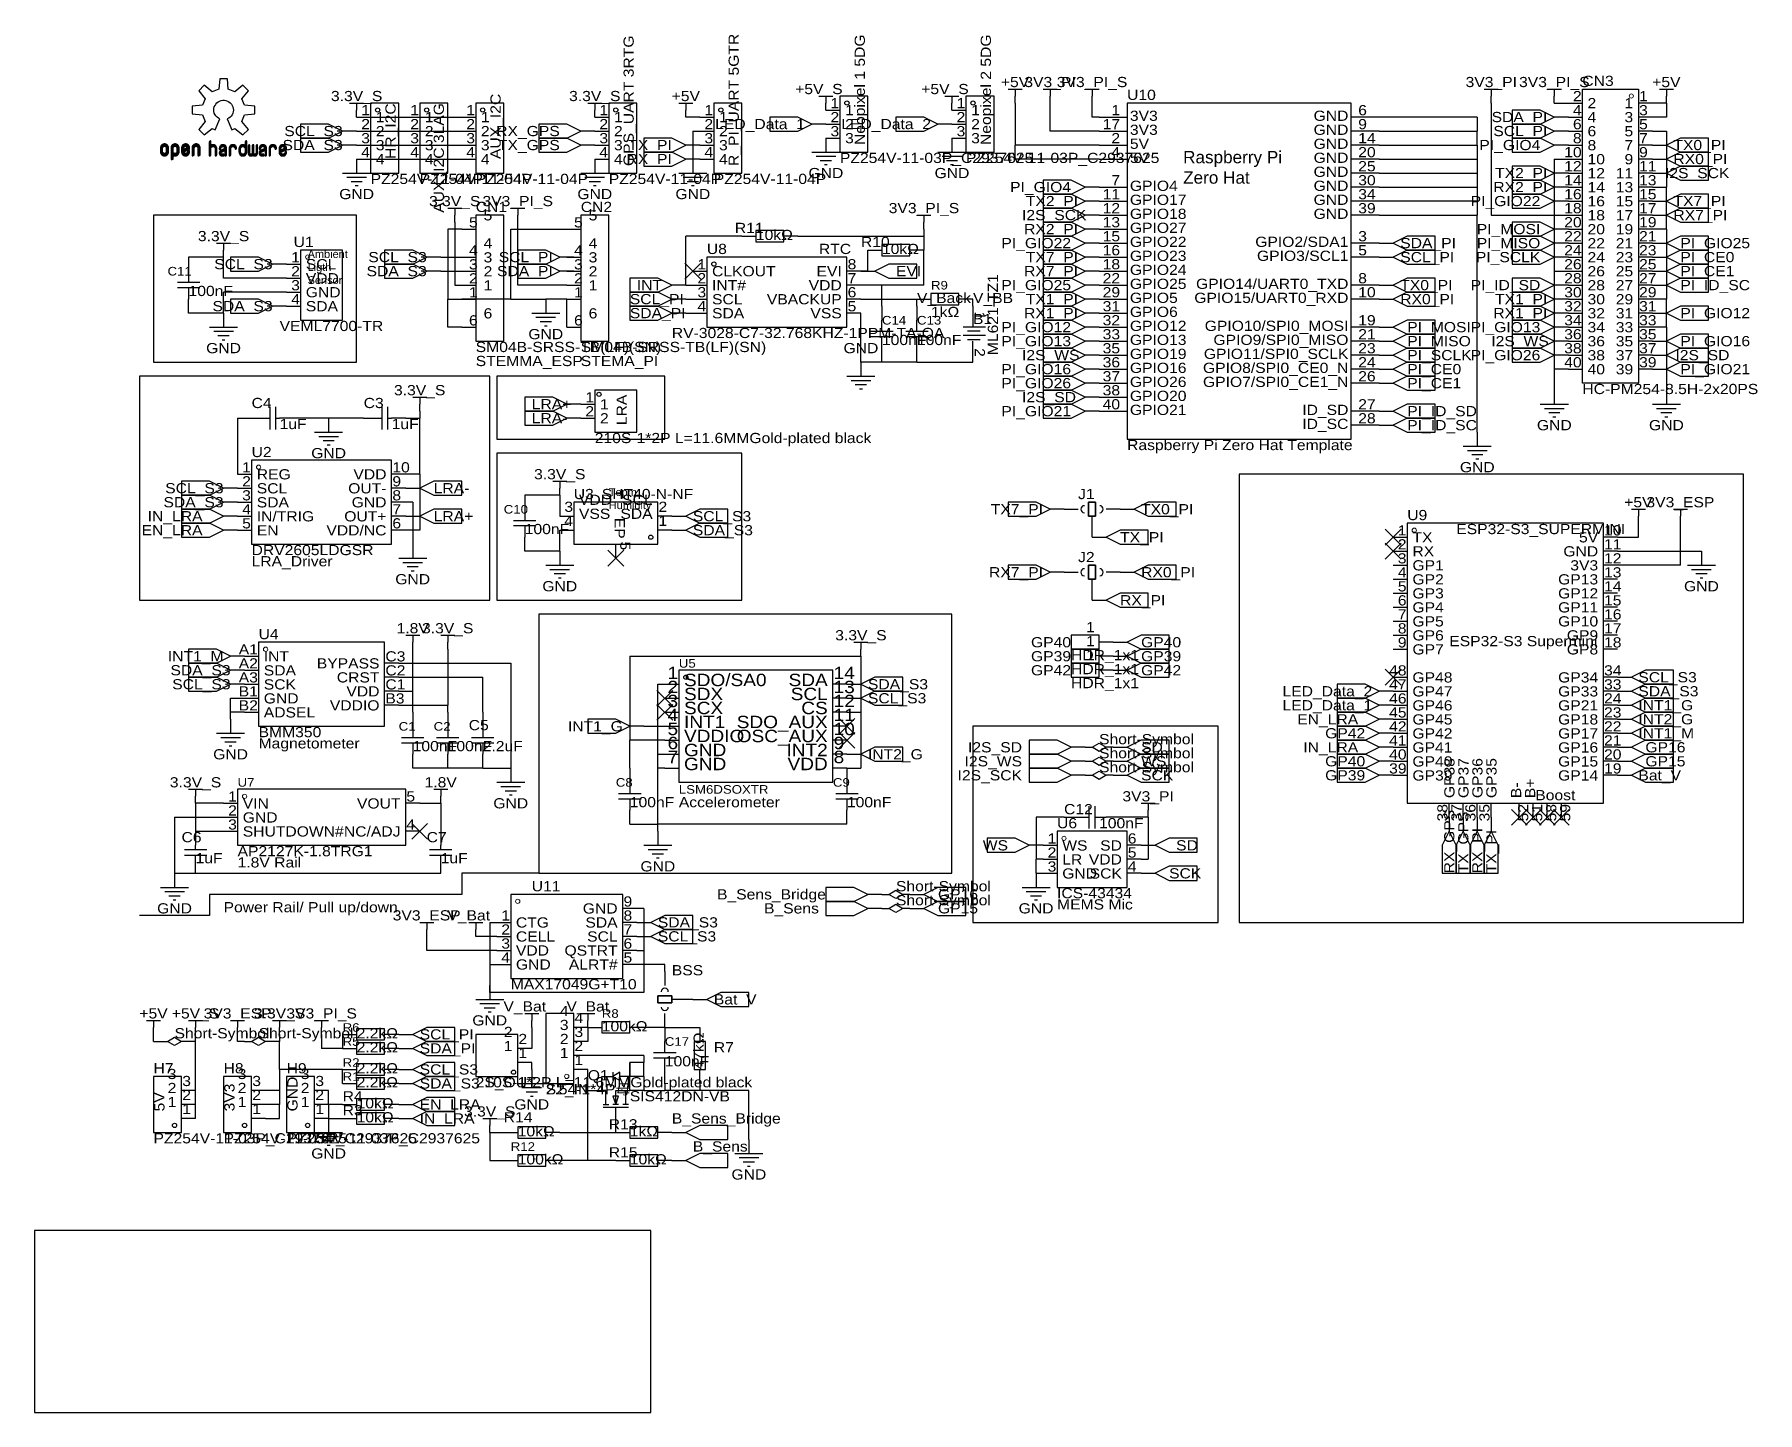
# Model space of a CAD drawing. Header units: millimetres. Extents: x -17 to 296, y -38 to 212.
import ezdxf
from ezdxf.enums import TextEntityAlignment as Align

# ---------------------------------------------------------------- set-up
doc = ezdxf.new("R2010")
doc.units = ezdxf.units.MM
doc.header["$MEASUREMENT"] = 0
doc.styles.get("Standard").update_dxf_attribs({"font": 'arial.ttf'})

msp = doc.modelspace()

# ---------------------------------------------------------------- texts
at = {"color": 1, "true_color": 0x000080, "width": 1.1}
for s, p in [('GPS_UART 3RTG', (92.71, 187.96)), ('R_PI_UART 5GTR', (111.76, 187.96)), ('Neopixel 1 5DG', (134.62, 191.77)), ('Neopixel 2 5DG', (157.48, 191.77)), ('AUX_I2C', (68.58, 189.23)), ('HR_I2C', (49.53, 189.23)), ('ML621-TZ1', (158.75, 153.67)), ('LRA', (91.44, 140.97)), ('47kΩ', (105.41, 24.13)), ('GND', (31.75, 16.51)), ('5V', (7.62, 16.51)), ('3V3', (20.32, 16.51))]:
    msp.add_text(s, height=1.84912, rotation=90, dxfattribs=at).set_placement(p, align=Align.BOTTOM_LEFT)
for s, p in [('+5V', (161.29, 203.2)), ('+5V', (161.29, 203.2)), ('3V3_PI', (167.64, 203.2)), ('3V3_PI', (167.64, 203.2)), ('3V3_PI_S', (175.26, 203.2)), ('3V3_PI_S', (175.26, 203.2)), ('3V3_PI', (247.65, 203.2)), ('3V3_PI', (247.65, 203.2)), ('3V3_PI_S', (259.08, 203.2)), ('3V3_PI_S', (259.08, 203.2)), ('+5V', (279.4, 203.2)), ('+5V', (279.4, 203.2)), ('3.3V_S', (41.91, 200.66)), ('3.3V_S', (41.91, 200.66)), ('3.3V_S', (85.09, 200.66)), ('3.3V_S', (85.09, 200.66)), ('+5V', (101.6, 200.66)), ('+5V', (101.6, 200.66)), ('+5V_S', (125.73, 201.93)), ('+5V_S', (125.73, 201.93)), ('+5V_S', (148.59, 201.93)), ('+5V_S', (148.59, 201.93)), ('GND', (127, 186.69)), ('GND', (127, 186.69)), ('GND', (149.86, 186.69)), ('GND', (149.86, 186.69)), ('GND', (41.91, 182.88)), ('GND', (41.91, 182.88)), ('3.3V_S', (59.69, 181.61)), ('3.3V_S', (59.69, 181.61)), ('3V3_PI_S', (71.12, 181.61)), ('3V3_PI_S', (71.12, 181.61)), ('GND', (85.09, 182.88)), ('GND', (85.09, 182.88)), ('GND', (102.87, 182.88)), ('GND', (102.87, 182.88)), ('3V3_PI_S', (144.78, 180.34)), ('3V3_PI_S', (144.78, 180.34)), ('3.3V_S', (17.78, 175.26)), ('3.3V_S', (17.78, 175.26)), ('GND', (76.2, 157.48)), ('GND', (76.2, 157.48)), ('GND', (17.78, 154.94)), ('GND', (17.78, 154.94)), ('GND', (133.35, 154.94)), ('GND', (133.35, 154.94)), ('3.3V_S', (53.34, 147.32)), ('3.3V_S', (53.34, 147.32)), ('GND', (259.08, 140.97)), ('GND', (259.08, 140.97)), ('GND', (279.4, 140.97)), ('GND', (279.4, 140.97)), ('GND', (36.83, 135.89)), ('GND', (36.83, 135.89)), ('3.3V_S', (78.74, 132.08)), ('3.3V_S', (78.74, 132.08)), ('GND', (245.11, 133.35)), ('GND', (245.11, 133.35)), ('+5V', (274.32, 127)), ('+5V', (274.32, 127)), ('3V3_ESP', (281.94, 127)), ('3V3_ESP', (281.94, 127)), ('GND', (52.07, 113.03)), ('GND', (52.07, 113.03)), ('GND', (78.74, 111.76)), ('GND', (78.74, 111.76)), ('GND', (285.75, 111.76)), ('GND', (285.75, 111.76)), ('1.8V', (52.07, 104.14)), ('1.8V', (52.07, 104.14)), ('3.3V_S', (58.42, 104.14)), ('3.3V_S', (58.42, 104.14)), ('3.3V_S', (133.35, 102.87)), ('3.3V_S', (133.35, 102.87)), ('GND', (19.05, 81.28)), ('GND', (19.05, 81.28)), ('3.3V_S', (12.7, 76.2)), ('3.3V_S', (12.7, 76.2)), ('1.8V', (57.15, 76.2)), ('1.8V', (57.15, 76.2)), ('GND', (69.85, 72.39)), ('GND', (69.85, 72.39)), ('3V3_PI', (185.42, 73.66)), ('3V3_PI', (185.42, 73.66)), ('GND', (96.52, 60.96)), ('GND', (96.52, 60.96)), ('GND', (8.89, 53.34)), ('GND', (8.89, 53.34)), ('GND', (165.1, 53.34)), ('GND', (165.1, 53.34)), ('3V3_ESP', (54.61, 52.07)), ('3V3_ESP', (54.61, 52.07)), ('V_Bat', (62.23, 52.07)), ('V_Bat', (62.23, 52.07)), ('+5V', (5.08, 34.29)), ('+5V', (5.08, 34.29)), ('+5V_S', (12.7, 34.29)), ('+5V_S', (12.7, 34.29)), ('3V3_ESP', (20.32, 34.29)), ('3V3_ESP', (20.32, 34.29)), ('3.3V_S', (27.94, 34.29)), ('3.3V_S', (27.94, 34.29)), ('3V3_PI_S', (35.56, 34.29)), ('3V3_PI_S', (35.56, 34.29)), ('V_Bat', (72.39, 35.56)), ('V_Bat', (72.39, 35.56)), ('V_Bat', (83.82, 35.56)), ('V_Bat', (83.82, 35.56)), ('GND', (66.04, 33.02)), ('GND', (66.04, 33.02)), ('3.3V_S', (66.04, 16.51)), ('3.3V_S', (66.04, 16.51)), ('GND', (73.66, 17.78)), ('GND', (73.66, 17.78)), ('GND', (36.83, 8.89)), ('GND', (36.83, 8.89)), ('GND', (113.03, 5.08)), ('GND', (113.03, 5.08))]:
    msp.add_text(s, height=1.84912, dxfattribs=at).set_placement(p, align=Align.MIDDLE_CENTER)
for s, height, p in [('CN3', 1.84912, (264.16, 201.93)), ('U10', 1.84912, (181.61, 199.39)), ('PZ254V-11-03P_C2937625', 1.84912, (129.54, 187.96)), ('PZ254V-11-03P_C2937625', 1.84912, (152.4, 187.96)), ('PZ254V-11-04P', 1.84912, (44.45, 184.15)), ('PZ254V-11-04P', 1.84912, (53.34, 184.15)), ('PZ254V-11-04P', 1.84912, (63.5, 184.15)), ('PZ254V-11-04P', 1.84912, (87.63, 184.15)), ('PZ254V-11-04P', 1.84912, (106.68, 184.15)), ('CN1', 1.84912, (63.5, 179.07)), ('CN2', 1.84912, (82.55, 179.07)), ('U1', 1.84912, (30.48, 172.72)), ('R11', 1.84912, (110.49, 175.26)), ('10kΩ', 1.84912, (114.3, 173.99)), ('R10', 1.84912, (133.35, 172.72)), ('U8', 1.84912, (105.41, 171.45)), ('RTC', 1.84912, (125.73, 171.45)), ('10kΩ', 1.84912, (137.16, 171.45)), ('C11', 1.56019, (7.62, 167.64)), ('100nF', 1.84912, (11.43, 163.83)), ('R9', 1.56019, (146.05, 165.1)), ('1kΩ', 1.84912, (146.05, 160.02)), ('VEML7700-TR', 1.84912, (27.94, 157.48)), ('C14', 1.56019, (137.16, 158.75)), ('C13', 1.56019, (143.51, 158.75)), ('B1', 1.84912, (153.67, 158.75)), ('RV-3028-C7-32.768KHZ-1PPM-TA-QA', 1.84912, (99.06, 156.21)), ('100nF', 1.84912, (137.16, 154.94)), ('100nF', 1.84912, (143.51, 154.94)), ('SM04B-SRSS-TB(LF)(SN)', 1.84912, (63.5, 153.67)), ('STEMMA_ESP', 1.84912, (63.5, 151.13)), ('SM04B-SRSS-TB(LF)(SN)', 1.84912, (82.55, 153.67)), ('STEMA_PI', 1.84912, (82.55, 151.13)), ('HC-PM254-8.5H-2x20PS', 1.84912, (264.16, 146.05)), ('C4', 1.84912, (22.86, 143.51)), ('C3', 1.84912, (43.18, 143.51)), ('1uF', 1.84912, (27.94, 139.7)), ('1uF', 1.84912, (48.26, 139.7)), ('210S-1*2P L=11.6MMGold-plated black', 1.84912, (85.09, 137.16)), ('Raspberry Pi Zero Hat Template', 1.84912, (181.61, 135.89)), ('U2', 1.84912, (22.86, 134.62)), ('U3', 1.84912, (81.28, 127)), ('SHT40-N-NF', 1.84912, (86.36, 127)), ('J1', 1.84912, (172.72, 127)), ('C10', 1.56019, (68.58, 124.46)), ('U9', 1.84912, (232.41, 123.19)), ('100nF', 1.84912, (72.39, 120.65)), ('ESP32-S3_SUPERMINI', 1.84912, (241.3, 120.65)), ('DRV2605LDGSR', 1.84912, (22.86, 116.84)), ('LRA_Driver', 1.84912, (22.86, 114.808)), ('J2', 1.84912, (172.72, 115.57)), ('U4', 1.84912, (24.13, 101.6)), ('HDR_1x1', 1.84912, (171.45, 97.79)), ('U5', 1.56019, (100.33, 96.52)), ('HDR_1x1', 1.84912, (171.45, 95.25)), ('HDR_1x1', 1.84912, (171.45, 92.71)), ('C5', 1.84912, (62.23, 85.09)), ('BMM350', 1.84912, (24.13, 83.82)), ('C1', 1.56019, (49.53, 85.09)), ('C2', 1.56019, (55.88, 85.09)), ('Short-Symbol', 1.84912, (176.53, 82.55)), ('Magnetometer', 1.84912, (24.13, 81.788)), ('100nF', 1.84912, (52.07, 81.28)), ('100nF', 1.84912, (58.42, 81.28)), ('2.2uF', 1.84912, (64.77, 81.28)), ('Short-Symbol', 1.84912, (176.53, 80.01)), ('Short-Symbol', 1.84912, (176.53, 77.47)), ('U7', 1.56019, (20.32, 74.93)), ('C8', 1.56019, (88.9, 74.93)), ('LSM6DSOXTR', 1.56019, (100.33, 73.66)), ('C9', 1.56019, (128.27, 74.93)), ('100nF', 1.84912, (91.44, 71.12)), ('Accelerometer', 1.84912, (100.33, 71.12)), ('100nF', 1.84912, (130.81, 71.12)), ('C12', 1.84912, (170.18, 69.85)), ('U6', 1.84912, (168.91, 67.31)), ('100nF', 1.84912, (176.53, 67.31)), ('C6', 1.84912, (10.16, 64.77)), ('C7', 1.84912, (54.61, 64.77)), ('1uF', 1.84912, (12.7, 60.96)), ('AP2127K-1.8TRG1', 1.84912, (20.32, 62.23)), ('1.8V Rail', 1.84912, (20.32, 60.198)), ('1uF', 1.84912, (57.15, 60.96)), ('U11', 1.84912, (73.66, 55.88)), ('Short-Symbol', 1.84912, (139.7, 55.88)), ('ICS-43434', 1.84912, (168.91, 54.61)), ('Short-Symbol', 1.84912, (139.7, 53.34)), ('MEMS Mic', 1.84912, (168.91, 52.578)), ('BSS', 1.84912, (99.06, 40.64)), ('MAX17049G+T10', 1.84912, (69.85, 38.1)), ('R8', 1.56019, (86.36, 33.02)), ('Short-Symbol', 1.84912, (8.89, 29.21)), ('Short-Symbol', 1.84912, (24.13, 29.21)), ('R6', 1.56019, (39.37, 30.48)), ('2.2kΩ', 1.84912, (41.91, 29.21)), ('100kΩ', 1.84912, (86.36, 30.48)), ('R5', 1.56019, (39.37, 27.94)), ('2.2kΩ', 1.84912, (41.91, 26.67)), ('C17', 1.56019, (97.79, 27.94)), ('R7', 1.84912, (106.68, 26.67)), ('H7', 1.84912, (5.08, 22.86)), ('H8', 1.84912, (17.78, 22.86)), ('H9', 1.84912, (29.21, 22.86)), ('R2', 1.56019, (39.37, 24.13)), ('2.2kΩ', 1.84912, (41.91, 22.86)), ('100nF', 1.84912, (97.79, 24.13)), ('R1', 1.56019, (39.37, 21.59)), ('2.2kΩ', 1.84912, (41.91, 20.32)), ('210S-1*2P L=11.6MMGold-plated black', 1.84912, (63.5, 20.32)), ('2S_OUT', 1.84912, (63.5, 20.32)), ('Q1', 1.84912, (83.82, 21.59)), ('R4', 1.84912, (39.37, 17.78)), ('10kΩ', 1.84912, (41.91, 16.51)), ('S2_IN', 1.84912, (76.2, 19.05)), ('2.54-1*4P母', 1.84912, (76.2, 19.05)), ('SIS412DN-VB', 1.84912, (91.44, 17.78)), ('R3', 1.84912, (39.37, 15.24)), ('10kΩ', 1.84912, (41.91, 13.97)), ('R14', 1.84912, (68.58, 13.97)), ('PZ254V-11-03P_C2937625', 1.84912, (5.08, 10.16)), ('PZ254V-11-03P_C2937625', 1.84912, (17.78, 10.16)), ('PZ254V-11-03P_C2937625', 1.84912, (29.21, 10.16)), ('10kΩ', 1.84912, (71.12, 11.43)), ('R13', 1.84912, (87.63, 12.7)), ('1kΩ', 1.84912, (91.44, 11.43)), ('R12', 1.56019, (69.85, 8.89)), ('R15', 1.84912, (87.63, 7.62)), ('100kΩ', 1.84912, (71.12, 6.35)), ('10kΩ', 1.84912, (91.44, 6.35))]:
    msp.add_text(s, height=height, dxfattribs=at).set_placement(p, align=Align.BOTTOM_LEFT)
at = {"color": 1, "true_color": 0x000000, "width": 1.1}
for s, height, p in [('1', 1.8491, (129.413, 197.8876)), ('1', 1.8491, (152.273, 197.8876)), ('2', 1.8491, (264.033, 199.1576)), ('1', 1.8491, (273.3802, 197.8876)), ('1', 1.8491, (44.323, 196.6176)), ('1', 1.8491, (53.213, 196.6176)), ('1', 1.8491, (63.373, 196.6176)), ('1', 1.8491, (87.503, 196.6176)), ('1', 1.8491, (106.553, 196.6176)), ('2', 1.8491, (129.413, 195.3476)), ('2', 1.8491, (152.273, 195.3476)), ('1', 1.8491, (180.34, 196.6176)), ('GND', 1.84912, (221.742, 195.6016)), ('4', 1.8491, (264.033, 196.6176)), ('3', 1.8491, (273.3802, 195.3476)), ('3', 1.8491, (44.323, 191.5376)), ('2', 1.8491, (44.323, 194.0776)), ('3', 1.8491, (53.213, 191.5376)), ('2', 1.8491, (53.213, 194.0776)), ('3', 1.8491, (63.373, 191.5376)), ('2', 1.8491, (63.373, 194.0776)), ('3', 1.8491, (87.503, 191.5376)), ('2', 1.8491, (87.503, 194.0776)), ('3', 1.8491, (106.553, 191.5376)), ('2', 1.8491, (106.553, 194.0776)), ('3', 1.8491, (129.413, 192.8076)), ('3', 1.8491, (152.273, 192.8076)), ('17', 1.84912, (180.34, 194.0776)), ('2', 1.8491, (180.34, 191.5376)), ('GND', 1.84912, (221.742, 193.0616)), ('8', 1.8491, (264.033, 191.5376)), ('6', 1.8491, (264.033, 194.0776)), ('5', 1.8491, (273.3802, 192.8076)), ('4', 1.8491, (44.323, 188.9976)), ('4', 1.8491, (53.213, 188.9976)), ('4', 1.8491, (63.373, 188.9976)), ('4', 1.8491, (87.503, 188.9976)), ('4', 1.8491, (106.553, 188.9976)), ('4', 1.8491, (180.34, 188.9976)), ('GND', 1.84912, (221.742, 190.5216)), ('10', 1.84912, (264.033, 188.9976)), ('7', 1.8491, (273.3802, 190.2676)), ('GND', 1.84912, (221.742, 187.9816)), ('GND', 1.84912, (221.742, 185.4416)), ('12', 1.84912, (264.033, 186.4576)), ('11', 1.84912, (273.3802, 185.1876)), ('9', 1.8491, (273.3802, 187.7276)), ('7', 1.8491, (180.34, 183.9176)), ('GND', 1.84912, (221.742, 182.9016)), ('14', 1.84912, (264.033, 183.9176)), ('13', 1.84912, (273.3802, 182.6476)), ('11', 1.84912, (180.34, 181.3776)), ('12', 1.84912, (180.34, 178.8376)), ('GND', 1.84912, (221.742, 180.3616)), ('16', 1.84912, (264.033, 181.3776)), ('18', 1.84912, (264.033, 178.8376)), ('15', 1.84912, (273.3802, 180.1076)), ('5', 1.8491, (63.8594, 176.276)), ('5', 1.8491, (82.9094, 176.276)), ('13', 1.84912, (180.34, 176.2976)), ('GND', 1.84912, (221.742, 177.8216)), ('20', 1.84912, (264.033, 176.2976)), ('17', 1.84912, (273.3802, 177.5676)), ('15', 1.84912, (180.34, 173.7576)), ('GPIO2/SDA1', 1.84912, (221.742, 172.7416)), ('22', 1.84912, (264.033, 173.7576)), ('19', 1.84912, (273.3802, 175.0276)), ('1', 1.8491, (31.623, 169.9476)), ('4', 1.8491, (63.8594, 171.196)), ('4', 1.8491, (82.9094, 171.196)), ('16', 1.84912, (180.34, 171.2176)), ('GPIO3/SCL1', 1.84912, (221.742, 170.2016)), ('24', 1.84912, (264.033, 171.2176)), ('21', 1.84912, (273.3802, 172.4876)), ('23', 1.84912, (273.3802, 169.9476)), ('2', 1.8491, (31.623, 167.4076)), ('3', 1.8491, (63.8594, 168.656)), ('3', 1.8491, (82.9094, 168.656)), ('1', 1.8491, (105.283, 168.6776)), ('EVI', 1.84912, (129.8702, 167.4076)), ('18', 1.84912, (180.34, 168.6776)), ('26', 1.84912, (264.033, 168.6776)), ('25', 1.84912, (273.3802, 167.4076)), ('3', 1.8491, (31.623, 164.8676)), ('2', 1.8491, (63.8594, 166.116)), ('1', 1.8491, (63.8594, 163.576)), ('2', 1.8491, (82.9094, 166.116)), ('1', 1.8491, (82.9094, 163.576)), ('3', 1.8491, (105.283, 163.5976)), ('2', 1.8491, (105.283, 166.1376)), ('VDD', 1.84912, (129.8702, 164.8676)), ('22', 1.84912, (180.34, 166.1376)), ('29', 1.84912, (180.34, 163.5976)), ('GPIO14/UART0_TXD', 1.84912, (221.742, 165.1216)), ('30', 1.84912, (264.033, 163.5976)), ('28', 1.84912, (264.033, 166.1376)), ('27', 1.84912, (273.3802, 164.8676)), ('4', 1.8491, (31.623, 162.3276)), ('4', 1.8491, (105.283, 161.0576)), ('VBACKUP', 1.84912, (129.8702, 162.3276)), ('31', 1.84912, (180.34, 161.0576)), ('GPIO15/UART0_RXD', 1.84912, (221.742, 162.5816)), ('32', 1.84912, (264.033, 161.0576)), ('29', 1.84912, (273.3802, 162.3276)), ('6', 1.8491, (63.8594, 158.496)), ('6', 1.8491, (82.9094, 158.496)), ('VSS', 1.84912, (129.8702, 159.7876)), ('32', 1.84912, (180.34, 158.5176)), ('GPIO10/SPI0_MOSI', 1.84912, (221.742, 157.5016)), ('34', 1.84912, (264.033, 158.5176)), ('31', 1.84912, (273.3802, 159.7876)), ('33', 1.84912, (273.3802, 157.2476)), ('33', 1.84912, (180.34, 155.9776)), ('GPIO9/SPI0_MISO', 1.84912, (221.742, 154.9616)), ('36', 1.84912, (264.033, 155.9776)), ('35', 1.84912, (273.3802, 154.7076)), ('35', 1.84912, (180.34, 153.4376)), ('36', 1.84912, (180.34, 150.8976)), ('GPIO11/SPI0_SCLK', 1.84912, (221.742, 152.4216)), ('40', 1.84912, (264.033, 150.8976)), ('38', 1.84912, (264.033, 153.4376)), ('37', 1.84912, (273.3802, 152.1676)), ('37', 1.84912, (180.34, 148.3576)), ('GPIO8/SPI0_CE0_N', 1.84912, (221.742, 149.8816)), ('39', 1.84912, (273.3802, 149.6276)), ('1', 1.8491, (84.963, 144.5476)), ('38', 1.84912, (180.34, 145.8176)), ('GPIO7/SPI0_CE1_N', 1.84912, (221.742, 147.3416)), ('2', 1.8491, (84.963, 142.0076)), ('40', 1.84912, (180.34, 143.2776)), ('ID_SD', 1.84912, (221.742, 142.2616)), ('ID_SC', 1.84912, (221.742, 139.7216)), ('2', 1.8491, (22.733, 129.3076)), ('1', 1.8491, (22.733, 131.8476)), ('VDD', 1.84912, (47.3202, 130.5776)), ('3', 1.8491, (22.733, 126.7676)), ('OUT-', 1.84912, (47.3202, 128.0376)), ('SCL', 1.84912, (95.5802, 125.9624)), ('4', 1.8491, (22.733, 124.2276)), ('OUT+', 1.84912, (47.3202, 122.9576)), ('GND', 1.84912, (47.3202, 125.4976)), ('3', 1.8491, (81.153, 124.6924)), ('SDA', 1.84912, (95.5802, 123.4224)), ('5', 1.8491, (22.733, 121.6876)), ('VDD/NC', 1.84912, (47.3202, 120.4176)), ('4', 1.8491, (81.153, 122.1524)), ('1', 1.8491, (232.283, 120.4176)), ('2', 1.8491, (232.283, 117.8776)), ('GND', 1.84912, (267.0302, 116.6076)), ('5V', 1.84912, (267.0302, 119.1476)), ('3', 1.8491, (232.283, 115.3376)), ('3V3', 1.84912, (267.0302, 114.0676)), ('4', 1.8491, (232.283, 112.7976)), ('5', 1.8491, (232.283, 110.2576)), ('GP13', 1.84912, (267.0302, 111.5276)), ('6', 1.8491, (232.283, 107.7176)), ('GP12', 1.84912, (267.0302, 108.9876)), ('7', 1.8491, (232.283, 105.1776)), ('GP11', 1.84912, (267.0302, 106.4476)), ('GP10', 1.84912, (267.0302, 103.9076)), ('1', 1.8491, (175.768, 102.87)), ('8', 1.8491, (232.283, 102.6376)), ('GP9', 1.84912, (267.0302, 101.3676)), ('A1', 1.84912, (24.003, 98.8276)), ('1', 1.8491, (175.768, 100.33)), ('1', 1.8491, (175.768, 97.79)), ('9', 1.8491, (232.283, 100.0976)), ('GP8', 1.84912, (267.0302, 98.8276)), ('A2', 1.84912, (24.003, 96.2876)), ('BYPASS', 1.84912, (46.0502, 96.2876)), ('1', 2.2472, (100.203, 94.234)), ('48', 1.84912, (232.283, 95.0176)), ('A3', 1.84912, (24.003, 93.7476)), ('CRST', 1.84912, (46.0502, 93.7476)), ('2', 2.2472, (100.203, 91.694)), ('SDA', 2.24719, (127.3302, 92.964)), ('47', 1.84912, (232.283, 92.4776)), ('GP34', 1.84912, (267.0302, 93.7476)), ('B1', 1.84912, (24.003, 91.2076)), ('B2', 1.84912, (24.003, 88.6676)), ('VDDIO', 1.84912, (46.0502, 88.6676)), ('VDD', 1.84912, (46.0502, 91.2076)), ('3', 2.2472, (100.203, 89.154)), ('SCL', 2.24719, (127.3302, 90.424)), ('CS', 2.24719, (127.3302, 87.884)), ('46', 1.84912, (232.283, 89.9376)), ('GP33', 1.84912, (267.0302, 91.2076)), ('GP21', 1.84912, (267.0302, 88.6676)), ('4', 2.2472, (100.203, 86.614)), ('SDO_AUX', 2.24719, (127.3302, 85.344)), ('45', 1.84912, (232.283, 87.3976)), ('GP18', 1.84912, (267.0302, 86.1276)), ('5', 2.2472, (100.203, 84.074)), ('6', 2.2472, (100.203, 81.534)), ('OSC_AUX', 2.24719, (127.3302, 82.804)), ('42', 1.84912, (232.283, 84.8576)), ('41', 1.84912, (232.283, 82.3176)), ('GP17', 1.84912, (267.0302, 83.5876)), ('7', 2.2472, (100.203, 78.994)), ('INT2', 2.24719, (127.3302, 80.264)), ('40', 1.84912, (232.283, 79.7776)), ('GP16', 1.84912, (267.0302, 81.0476)), ('VDD', 2.24719, (127.3302, 77.724)), ('39', 1.84912, (232.283, 77.2376)), ('GP15', 1.84912, (267.0302, 78.5076)), ('GP14', 1.84912, (267.0302, 75.9676)), ('2', 1.8491, (20.193, 69.6176)), ('1', 1.8491, (20.193, 72.1576)), ('VOUT', 1.84912, (49.8602, 70.8876)), ('Boost', 1.84912, (262.89, 72.39)), ('3', 1.8491, (20.193, 67.0776)), ('NC/ADJ', 1.84912, (49.8602, 65.8076)), ('1', 1.8491, (168.783, 64.5376)), ('SD', 1.84912, (180.6702, 63.2676)), ('2', 1.8491, (168.783, 61.9976)), ('VDD', 1.84912, (180.6702, 60.7276)), ('3', 1.8491, (168.783, 59.4576)), ('SCK', 1.84912, (180.6702, 58.1876)), ('GND', 1.84912, (89.2302, 51.8376)), ('2', 1.8491, (69.723, 48.0276)), ('1', 1.8491, (69.723, 50.5676)), ('SDA', 1.84912, (89.2302, 49.2976)), ('3', 1.8491, (69.723, 45.4876)), ('SCL', 1.84912, (89.2302, 46.7576)), ('4', 1.8491, (69.723, 42.9476)), ('QSTRT', 1.84912, (89.2302, 44.2176)), ('ALRT#', 1.84912, (89.2302, 41.6776)), ('4', 1.8491, (80.3402, 33.2524)), ('2', 1.8491, (70.1802, 29.4424)), ('3', 1.8491, (80.3402, 30.7124)), ('1', 1.8491, (70.1802, 26.9024)), ('2', 1.8491, (80.3402, 28.1724)), ('1', 1.8491, (80.3402, 25.6324)), ('3', 1.8491, (9.2202, 21.8224)), ('3', 1.8491, (21.9202, 21.8224)), ('3', 1.8491, (33.3502, 21.8224)), ('2', 1.8491, (9.2202, 19.2824)), ('1', 1.8491, (9.2202, 16.7424)), ('2', 1.8491, (21.9202, 19.2824)), ('1', 1.8491, (21.9202, 16.7424)), ('2', 1.8491, (33.3502, 19.2824)), ('1', 1.8491, (33.3502, 16.7424))]:
    msp.add_text(s, height=height, dxfattribs=at).set_placement(p, align=Align.BOTTOM_RIGHT)
for s, height, p in [('2', 1.8491, (265.0998, 197.8876)), ('1', 1.8491, (274.447, 199.1576)), ('1', 1.8491, (45.3898, 195.3476)), ('1', 1.8491, (54.2798, 195.3476)), ('1', 1.8491, (64.4398, 195.3476)), ('1', 1.8491, (88.5698, 195.3476)), ('1', 1.8491, (107.6198, 195.3476)), ('1', 1.8491, (130.4798, 196.6176)), ('1', 1.8491, (153.3398, 196.6176)), ('3V3', 1.84912, (182.118, 195.6016)), ('6', 1.8491, (223.52, 196.6176)), ('4', 1.8491, (265.0998, 195.3476)), ('3', 1.8491, (274.447, 196.6176)), ('2', 1.8491, (45.3898, 192.8076)), ('2', 1.8491, (54.2798, 192.8076)), ('2', 1.8491, (64.4398, 192.8076)), ('2', 1.8491, (88.5698, 192.8076)), ('2', 1.8491, (107.6198, 192.8076)), ('3', 1.8491, (130.4798, 191.5376)), ('2', 1.8491, (130.4798, 194.0776)), ('3', 1.8491, (153.3398, 191.5376)), ('2', 1.8491, (153.3398, 194.0776)), ('3V3', 1.84912, (182.118, 193.0616)), ('9', 1.8491, (223.52, 194.0776)), ('14', 1.84912, (223.52, 191.5376)), ('6', 1.8491, (265.0998, 192.8076)), ('5', 1.8491, (274.447, 194.0776)), ('7', 1.8491, (274.447, 191.5376)), ('3', 1.8491, (45.3898, 190.2676)), ('3', 1.8491, (54.2798, 190.2676)), ('3', 1.8491, (64.4398, 190.2676)), ('3', 1.8491, (88.5698, 190.2676)), ('3', 1.8491, (107.6198, 190.2676)), ('5V', 1.84912, (182.118, 190.5216)), ('20', 1.84912, (223.52, 188.9976)), ('8', 1.8491, (265.0998, 190.2676)), ('9', 1.8491, (274.447, 188.9976)), ('4', 1.8491, (45.3898, 187.7276)), ('4', 1.8491, (54.2798, 187.7276)), ('4', 1.8491, (64.4398, 187.7276)), ('4', 1.8491, (88.5698, 187.7276)), ('4', 1.8491, (107.6198, 187.7276)), ('5V', 1.84912, (182.118, 187.9816)), ('25', 1.84912, (223.52, 186.4576)), ('10', 1.84912, (265.0998, 187.7276)), ('12', 1.84912, (265.0998, 185.1876)), ('11', 1.84912, (274.447, 186.4576)), ('GPIO4', 1.84912, (182.118, 182.9016)), ('30', 1.84912, (223.52, 183.9176)), ('14', 1.84912, (265.0998, 182.6476)), ('13', 1.84912, (274.447, 183.9176)), ('GPIO17', 1.84912, (182.118, 180.3616)), ('34', 1.84912, (223.52, 181.3776)), ('39', 1.84912, (223.52, 178.8376)), ('16', 1.84912, (265.0998, 180.1076)), ('15', 1.84912, (274.447, 181.3776)), ('17', 1.84912, (274.447, 178.8376)), ('5', 1.8491, (64.9262, 177.546)), ('5', 1.8491, (83.9762, 177.546)), ('GPIO18', 1.84912, (182.118, 177.8216)), ('18', 1.84912, (265.0998, 177.5676)), ('19', 1.84912, (274.447, 176.2976)), ('GPIO27', 1.84912, (182.118, 175.2816)), ('GPIO22', 1.84912, (182.118, 172.7416)), ('3', 1.8491, (223.52, 173.7576)), ('20', 1.84912, (265.0998, 175.0276)), ('21', 1.84912, (274.447, 173.7576)), ('4', 1.8491, (64.9262, 172.466)), ('3', 1.8491, (64.9262, 169.926)), ('4', 1.8491, (83.9762, 172.466)), ('3', 1.8491, (83.9762, 169.926)), ('GPIO23', 1.84912, (182.118, 170.2016)), ('5', 1.8491, (223.52, 171.2176)), ('22', 1.84912, (265.0998, 172.4876)), ('24', 1.84912, (265.0998, 169.9476)), ('23', 1.84912, (274.447, 171.2176)), ('SCL', 1.84912, (32.6898, 168.6776)), ('2', 1.8491, (64.9262, 167.386)), ('2', 1.8491, (83.9762, 167.386)), ('CLKOUT', 1.84912, (106.3498, 167.4076)), ('8', 1.8491, (130.937, 168.6776)), ('GPIO24', 1.84912, (182.118, 167.6616)), ('26', 1.84912, (265.0998, 167.4076)), ('25', 1.84912, (274.447, 168.6776)), ('VDD', 1.84912, (32.6898, 166.1376)), ('GND', 1.84912, (32.6898, 163.5976)), ('1', 1.8491, (64.9262, 164.846)), ('1', 1.8491, (83.9762, 164.846)), ('INT#', 1.84912, (106.3498, 164.8676)), ('6', 1.8491, (130.937, 163.5976)), ('7', 1.8491, (130.937, 166.1376)), ('GPIO25', 1.84912, (182.118, 165.1216)), ('8', 1.8491, (223.52, 166.1376)), ('10', 1.84912, (223.52, 163.5976)), ('28', 1.84912, (265.0998, 164.8676)), ('27', 1.84912, (274.447, 166.1376)), ('29', 1.84912, (274.447, 163.5976)), ('SDA', 1.84912, (32.6898, 161.0576)), ('SCL', 1.84912, (106.3498, 162.3276)), ('5', 1.8491, (130.937, 161.0576)), ('GPIO5', 1.84912, (182.118, 162.5816)), ('GPIO6', 1.84912, (182.118, 160.0416)), ('30', 1.84912, (265.0998, 162.3276)), ('31', 1.84912, (274.447, 161.0576)), ('6', 1.8491, (64.9262, 159.766)), ('6', 1.8491, (83.9762, 159.766)), ('SDA', 1.84912, (106.3498, 159.7876)), ('GPIO12', 1.84912, (182.118, 157.5016)), ('19', 1.84912, (223.52, 158.5176)), ('32', 1.84912, (265.0998, 159.7876)), ('34', 1.84912, (265.0998, 157.2476)), ('33', 1.84912, (274.447, 158.5176)), ('GPIO13', 1.84912, (182.118, 154.9616)), ('21', 1.84912, (223.52, 155.9776)), ('36', 1.84912, (265.0998, 154.7076)), ('35', 1.84912, (274.447, 155.9776)), ('GPIO19', 1.84912, (182.118, 152.4216)), ('23', 1.84912, (223.52, 153.4376)), ('24', 1.84912, (223.52, 150.8976)), ('38', 1.84912, (265.0998, 152.1676)), ('37', 1.84912, (274.447, 153.4376)), ('39', 1.84912, (274.447, 150.8976)), ('GPIO16', 1.84912, (182.118, 149.8816)), ('26', 1.84912, (223.52, 148.3576)), ('40', 1.84912, (265.0998, 149.6276)), ('GPIO26', 1.84912, (182.118, 147.3416)), ('GPIO20', 1.84912, (182.118, 144.8016)), ('1', 1.8491, (86.0298, 143.2776)), ('GPIO21', 1.84912, (182.118, 142.2616)), ('27', 1.84912, (223.52, 143.2776)), ('2', 1.8491, (86.0298, 140.7376)), ('28', 1.84912, (223.52, 140.7376)), ('REG', 1.84912, (23.7998, 130.5776)), ('9', 1.8491, (48.387, 129.3076)), ('10', 1.84912, (48.387, 131.8476)), ('SCL', 1.84912, (23.7998, 128.0376)), ('8', 1.8491, (48.387, 126.7676)), ('VDD', 1.84912, (82.2198, 125.9624)), ('SDA', 1.84912, (23.7998, 125.4976)), ('IN/TRIG', 1.84912, (23.7998, 122.9576)), ('7', 1.8491, (48.387, 124.2276)), ('VSS', 1.84912, (82.2198, 123.4224)), ('2', 1.8491, (96.647, 124.6924)), ('EN', 1.84912, (23.7998, 120.4176)), ('6', 1.8491, (48.387, 121.6876)), ('1', 1.8491, (96.647, 122.1524)), ('10', 1.84912, (268.097, 120.4176)), ('TX', 1.84912, (233.3498, 119.1476)), ('RX', 1.84912, (233.3498, 116.6076)), ('11', 1.84912, (268.097, 117.8776)), ('GP1', 1.84912, (233.3498, 114.0676)), ('12', 1.84912, (268.097, 115.3376)), ('GP2', 1.84912, (233.3498, 111.5276)), ('13', 1.84912, (268.097, 112.7976)), ('14', 1.84912, (268.097, 110.2576)), ('GP3', 1.84912, (233.3498, 108.9876)), ('15', 1.84912, (268.097, 107.7176)), ('GP4', 1.84912, (233.3498, 106.4476)), ('GP5', 1.84912, (233.3498, 103.9076)), ('16', 1.84912, (268.097, 105.1776)), ('GP6', 1.84912, (233.3498, 101.3676)), ('17', 1.84912, (268.097, 102.6376)), ('C3', 1.84912, (47.117, 97.5576)), ('GP7', 1.84912, (233.3498, 98.8276)), ('ESP32-S3 Supermini', 1.84912, (240.03, 100.33)), ('18', 1.84912, (268.097, 100.0976)), ('SDA', 1.84912, (25.0698, 95.0176)), ('INT', 1.84912, (25.0698, 97.5576)), ('C2', 1.84912, (47.117, 95.0176)), ('14', 2.24719, (128.397, 94.234)), ('34', 1.84912, (268.097, 95.0176)), ('SCK', 1.84912, (25.0698, 92.4776)), ('C1', 1.84912, (47.117, 92.4776)), ('SDO/SA0', 2.24719, (101.2698, 92.964)), ('13', 2.24719, (128.397, 91.694)), ('GP48', 1.84912, (233.3498, 93.7476)), ('33', 1.84912, (268.097, 92.4776)), ('GND', 1.84912, (25.0698, 89.9376)), ('B3', 1.84912, (47.117, 89.9376)), ('SDX', 2.24719, (101.2698, 90.424)), ('SCX', 2.24719, (101.2698, 87.884)), ('12', 2.24719, (128.397, 89.154)), ('GP47', 1.84912, (233.3498, 91.2076)), ('GP46', 1.84912, (233.3498, 88.6676)), ('24', 1.84912, (268.097, 89.9376)), ('ADSEL', 1.84912, (25.0698, 87.3976)), ('INT1', 2.24719, (101.2698, 85.344)), ('11', 2.24719, (128.397, 86.614)), ('GP45', 1.84912, (233.3498, 86.1276)), ('23', 1.84912, (268.097, 87.3976)), ('VDDIO', 2.24719, (101.2698, 82.804)), ('9', 2.2472, (128.397, 81.534)), ('10', 2.24719, (128.397, 84.074)), ('GP42', 1.84912, (233.3498, 83.5876)), ('22', 1.84912, (268.097, 84.8576)), ('21', 1.84912, (268.097, 82.3176)), ('GND', 2.24719, (101.2698, 80.264)), ('8', 2.2472, (128.397, 78.994)), ('GP41', 1.84912, (233.3498, 81.0476)), ('20', 1.84912, (268.097, 79.7776)), ('GND', 2.24719, (101.2698, 77.724)), ('GP40', 1.84912, (233.3498, 78.5076)), ('GP39', 1.84912, (233.3498, 75.9676)), ('19', 1.84912, (268.097, 77.2376)), ('VIN', 1.84912, (21.2598, 70.8876)), ('5', 1.8491, (50.927, 72.1576)), ('GND', 1.84912, (21.2598, 68.3476)), ('4', 1.8491, (50.927, 67.0776)), ('SHUTDOWN#', 1.84912, (21.2598, 65.8076)), ('WS', 1.84912, (169.8498, 63.2676)), ('6', 1.8491, (181.737, 64.5376)), ('LR', 1.84912, (169.8498, 60.7276)), ('5', 1.8491, (181.737, 61.9976)), ('GND', 1.84912, (169.8498, 58.1876)), ('4', 1.8491, (181.737, 59.4576)), ('Power Rail/ Pull up/down', 1.84912, (17.78, 52.07)), ('9', 1.8491, (90.297, 53.1076)), ('CTG', 1.84912, (70.7898, 49.2976)), ('8', 1.8491, (90.297, 50.5676)), ('7', 1.8491, (90.297, 48.0276)), ('CELL', 1.84912, (70.7898, 46.7576)), ('6', 1.8491, (90.297, 45.4876)), ('VDD', 1.84912, (70.7898, 44.2176)), ('GND', 1.84912, (70.7898, 41.6776)), ('5', 1.8491, (90.297, 42.9476)), ('4', 1.8491, (81.407, 31.9824)), ('3', 1.8491, (81.407, 29.4424)), ('2', 1.8491, (71.247, 28.1724)), ('2', 1.8491, (81.407, 26.9024)), ('1', 1.8491, (71.247, 25.6324)), ('1', 1.8491, (81.407, 24.3624)), ('3', 1.8491, (10.287, 20.5524)), ('3', 1.8491, (22.987, 20.5524)), ('3', 1.8491, (34.417, 20.5524)), ('2', 1.8491, (10.287, 18.0124)), ('2', 1.8491, (22.987, 18.0124)), ('2', 1.8491, (34.417, 18.0124)), ('1', 1.8491, (10.287, 15.4724)), ('1', 1.8491, (22.987, 15.4724)), ('1', 1.8491, (34.417, 15.4724))]:
    msp.add_text(s, height=height, dxfattribs=at).set_placement(p, align=Align.BOTTOM_LEFT)
at = {"color": 1, "true_color": 0x000080, "width": 1.1}
msp.add_text('AUX_I2C 3LAG', height=1.84912, rotation=90, dxfattribs=at).set_placement((55.88, 199.39), align=Align.TOP_RIGHT)
for s, p in [('SDA_PI', (257.81, 196.85)), ('SDA_PI', (257.81, 196.85)), ('SCL_S3', (39.37, 194.31)), ('SCL_S3', (39.37, 194.31)), ('RX_GPS', (78.74, 194.31)), ('RX_GPS', (78.74, 194.31)), ('LED_Data_1', (123.19, 195.58)), ('LED_Data_1', (123.19, 195.58)), ('LED_Data_2', (146.05, 195.58)), ('LED_Data_2', (146.05, 195.58)), ('SCL_PI', (257.81, 194.31)), ('SCL_PI', (257.81, 194.31)), ('SDA_S3', (39.37, 191.77)), ('SDA_S3', (39.37, 191.77)), ('TX_GPS', (78.74, 191.77)), ('TX_GPS', (78.74, 191.77)), ('TX_PI', (99.06, 191.77)), ('TX_PI', (99.06, 191.77)), ('PI_GIO4', (256.54, 191.77)), ('PI_GIO4', (256.54, 191.77)), ('RX_PI', (99.06, 189.23)), ('RX_PI', (99.06, 189.23)), ('TX2_PI', (257.81, 186.69)), ('TX2_PI', (257.81, 186.69)), ('I2S_SCK', (290.83, 186.69)), ('I2S_SCK', (290.83, 186.69)), ('PI_GIO4', (171.45, 184.15)), ('PI_GIO4', (171.45, 184.15)), ('RX2_PI', (257.81, 184.15)), ('RX2_PI', (257.81, 184.15)), ('TX2_PI', (172.72, 181.61)), ('TX2_PI', (172.72, 181.61)), ('PI_GIO22', (256.54, 181.61)), ('PI_GIO22', (256.54, 181.61)), ('RX2_PI', (172.72, 176.53)), ('RX2_PI', (172.72, 176.53)), ('PI_MOSI', (256.54, 176.53)), ('PI_MOSI', (256.54, 176.53)), ('SCL_S3', (54.61, 171.45)), ('SCL_S3', (54.61, 171.45)), ('SCL_PI', (77.47, 171.45)), ('SCL_PI', (77.47, 171.45)), ('PI_GIO22', (171.45, 173.99)), ('PI_GIO22', (171.45, 173.99)), ('TX7_PI', (172.72, 171.45)), ('TX7_PI', (172.72, 171.45)), ('PI_SCLK', (256.54, 171.45)), ('PI_SCLK', (256.54, 171.45)), ('PI_MISO', (256.54, 173.99)), ('PI_MISO', (256.54, 173.99)), ('SCL_S3', (26.67, 170.18)), ('SCL_S3', (26.67, 170.18)), ('SDA_S3', (54.61, 168.91)), ('SDA_S3', (54.61, 168.91)), ('SDA_PI', (77.47, 168.91)), ('SDA_PI', (77.47, 168.91)), ('RX7_PI', (172.72, 168.91)), ('RX7_PI', (172.72, 168.91)), ('PI_GIO25', (171.45, 166.37)), ('PI_GIO25', (171.45, 166.37)), ('PI_ID_SD', (256.54, 166.37)), ('PI_ID_SD', (256.54, 166.37)), ('SDA_S3', (26.67, 162.56)), ('SDA_S3', (26.67, 162.56)), ('TX1_PI', (172.72, 163.83)), ('TX1_PI', (172.72, 163.83)), ('TX1_PI', (257.81, 163.83)), ('TX1_PI', (257.81, 163.83)), ('PI_GIO12', (171.45, 158.75)), ('PI_GIO12', (171.45, 158.75)), ('RX1_PI', (172.72, 161.29)), ('RX1_PI', (172.72, 161.29)), ('PI_GIO13', (256.54, 158.75)), ('PI_GIO13', (256.54, 158.75)), ('RX1_PI', (257.81, 161.29)), ('RX1_PI', (257.81, 161.29)), ('PI_GIO13', (171.45, 156.21)), ('PI_GIO13', (171.45, 156.21)), ('PI_GIO26', (256.54, 153.67)), ('PI_GIO26', (256.54, 153.67)), ('I2S_SD', (290.83, 153.67)), ('I2S_SD', (290.83, 153.67)), ('PI_GIO16', (171.45, 151.13)), ('PI_GIO16', (171.45, 151.13)), ('PI_GIO26', (171.45, 148.59)), ('PI_GIO26', (171.45, 148.59)), ('PI_GIO21', (171.45, 143.51)), ('PI_GIO21', (171.45, 143.51)), ('SCL_S3', (17.78, 129.54)), ('SCL_S3', (17.78, 129.54)), ('IN_LRA', (13.97, 124.46)), ('IN_LRA', (13.97, 124.46)), ('SDA_S3', (17.78, 127)), ('SDA_S3', (17.78, 127)), ('TX7_PI', (166.37, 125.73)), ('TX7_PI', (166.37, 125.73)), ('EN_LRA', (13.97, 121.92)), ('EN_LRA', (13.97, 121.92)), ('RX7_PI', (166.37, 114.3)), ('RX7_PI', (166.37, 114.3)), ('INT1_M', (17.78, 99.06)), ('INT1_M', (17.78, 99.06)), ('GP40', (171.45, 101.6)), ('GP39', (171.45, 99.06)), ('SDA_S3', (19.05, 96.52)), ('SDA_S3', (19.05, 96.52)), ('GP42', (171.45, 96.52)), ('SCL_S3', (19.05, 93.98)), ('SCL_S3', (19.05, 93.98)), ('LED_Data_2', (226.06, 92.71)), ('LED_Data_2', (226.06, 92.71)), ('LED_Data_1', (226.06, 90.17)), ('LED_Data_1', (226.06, 90.17)), ('EN_LRA', (223.52, 87.63)), ('EN_LRA', (223.52, 87.63)), ('INT1_G', (90.17, 86.36)), ('INT1_G', (90.17, 86.36)), ('GP42', (224.79, 85.09)), ('GP42', (224.79, 85.09)), ('I2S_SD', (162.56, 82.55)), ('I2S_SD', (162.56, 82.55)), ('IN_LRA', (223.52, 82.55)), ('IN_LRA', (223.52, 82.55)), ('I2S_SCK', (162.56, 77.47)), ('I2S_SCK', (162.56, 77.47)), ('I2S_WS', (162.56, 80.01)), ('I2S_WS', (162.56, 80.01)), ('GP40', (224.79, 80.01)), ('GP40', (224.79, 80.01)), ('GP39', (224.79, 77.47)), ('GP39', (224.79, 77.47)), ('WS', (160.02, 64.77)), ('WS', (160.02, 64.77)), ('B_Sens_Bridge', (127, 55.88)), ('B_Sens_Bridge', (127, 55.88)), ('B_Sens', (125.73, 53.34)), ('B_Sens', (125.73, 53.34))]:
    msp.add_text(s, height=1.84912, dxfattribs=at).set_placement(p, align=Align.MIDDLE_RIGHT)
for s, p in [('TX0_PI', (280.67, 191.77)), ('TX0_PI', (280.67, 191.77)), ('RX0_PI', (280.67, 189.23)), ('RX0_PI', (280.67, 189.23)), ('TX7_PI', (280.67, 181.61)), ('TX7_PI', (280.67, 181.61)), ('I2S_SCK', (162.56, 179.07)), ('I2S_SCK', (162.56, 179.07)), ('RX7_PI', (280.67, 179.07)), ('RX7_PI', (280.67, 179.07)), ('SDA_PI', (231.14, 173.99)), ('SDA_PI', (231.14, 173.99)), ('SCL_PI', (231.14, 171.45)), ('SCL_PI', (231.14, 171.45)), ('PI_GIO25', (281.94, 173.99)), ('PI_GIO25', (281.94, 173.99)), ('PI_CE0', (281.94, 171.45)), ('PI_CE0', (281.94, 171.45)), ('EVI', (139.7, 168.91)), ('EVI', (139.7, 168.91)), ('PI_CE1', (281.94, 168.91)), ('PI_CE1', (281.94, 168.91)), ('INT', (92.71, 166.37)), ('INT', (92.71, 166.37)), ('TX0_PI', (231.14, 166.37)), ('TX0_PI', (231.14, 166.37)), ('PI_ID_SC', (281.94, 166.37)), ('PI_ID_SC', (281.94, 166.37)), ('SCL_PI', (91.44, 163.83)), ('SCL_PI', (91.44, 163.83)), ('RX0_PI', (231.14, 163.83)), ('RX0_PI', (231.14, 163.83)), ('SDA_PI', (91.44, 161.29)), ('SDA_PI', (91.44, 161.29)), ('PI_MOSI', (232.41, 158.75)), ('PI_MOSI', (232.41, 158.75)), ('PI_GIO12', (281.94, 161.29)), ('PI_GIO12', (281.94, 161.29)), ('PI_MISO', (232.41, 156.21)), ('PI_MISO', (232.41, 156.21)), ('I2S_WS', (247.65, 156.21)), ('I2S_WS', (247.65, 156.21)), ('PI_GIO16', (281.94, 156.21)), ('PI_GIO16', (281.94, 156.21)), ('I2S_WS', (162.56, 153.67)), ('I2S_WS', (162.56, 153.67)), ('PI_SCLK', (232.41, 153.67)), ('PI_SCLK', (232.41, 153.67)), ('PI_CE0', (232.41, 151.13)), ('PI_CE0', (232.41, 151.13)), ('PI_GIO21', (281.94, 151.13)), ('PI_GIO21', (281.94, 151.13)), ('I2S_SD', (162.56, 146.05)), ('I2S_SD', (162.56, 146.05)), ('PI_CE1', (232.41, 148.59)), ('PI_CE1', (232.41, 148.59)), ('LRA+', (73.66, 144.78)), ('LRA+', (73.66, 144.78)), ('PI_ID_SD', (232.41, 143.51)), ('PI_ID_SD', (232.41, 143.51)), ('LRA-', (73.66, 142.24)), ('LRA-', (73.66, 142.24)), ('PI_ID_SC', (232.41, 140.97)), ('PI_ID_SC', (232.41, 140.97)), ('LRA-', (55.88, 129.54)), ('LRA-', (55.88, 129.54)), ('LRA+', (55.88, 124.46)), ('LRA+', (55.88, 124.46)), ('SCL_S3', (102.87, 124.46)), ('SCL_S3', (102.87, 124.46)), ('TX0_PI', (184.15, 125.73)), ('TX0_PI', (184.15, 125.73)), ('SDA_S3', (102.87, 121.92)), ('SDA_S3', (102.87, 121.92)), ('TX_PI', (180.34, 120.65)), ('TX_PI', (180.34, 120.65)), ('RX0_PI', (184.15, 114.3)), ('RX0_PI', (184.15, 114.3)), ('RX_PI', (180.34, 109.22)), ('RX_PI', (180.34, 109.22)), ('GP40', (184.15, 101.6)), ('GP40', (184.15, 101.6)), ('GP39', (184.15, 99.06)), ('GP39', (184.15, 99.06)), ('GP42', (184.15, 96.52)), ('GP42', (184.15, 96.52)), ('SDA_S3', (134.62, 93.98)), ('SDA_S3', (134.62, 93.98)), ('SCL_S3', (274.32, 95.25)), ('SCL_S3', (274.32, 95.25)), ('SCL_S3', (134.62, 91.44)), ('SCL_S3', (134.62, 91.44)), ('SDA_S3', (274.32, 92.71)), ('SDA_S3', (274.32, 92.71)), ('INT1_G', (274.32, 90.17)), ('INT1_G', (274.32, 90.17)), ('INT2_G', (274.32, 87.63)), ('INT2_G', (274.32, 87.63)), ('INT1_M', (274.32, 85.09)), ('INT1_M', (274.32, 85.09)), ('INT2_G', (134.62, 81.28)), ('INT2_G', (134.62, 81.28)), ('SD', (184.15, 82.55)), ('SD', (184.15, 82.55)), ('GP16', (275.59, 82.55)), ('GP16', (275.59, 82.55)), ('WS', (184.15, 80.01)), ('WS', (184.15, 80.01)), ('SCK', (184.15, 77.47)), ('SCK', (184.15, 77.47)), ('Bat_V', (274.32, 77.47)), ('Bat_V', (274.32, 77.47)), ('GP15', (275.59, 80.01)), ('GP15', (275.59, 80.01)), ('SD', (190.5, 64.77)), ('SD', (190.5, 64.77)), ('SCK', (189.23, 59.69)), ('SCK', (189.23, 59.69)), ('GP16', (147.32, 55.88)), ('GP16', (147.32, 55.88)), ('GP15', (147.32, 53.34)), ('GP15', (147.32, 53.34)), ('SDA_S3', (96.52, 50.8)), ('SDA_S3', (96.52, 50.8)), ('SCL_S3', (96.52, 48.26)), ('SCL_S3', (96.52, 48.26)), ('Bat_V', (106.68, 36.83)), ('Bat_V', (106.68, 36.83)), ('SCL_PI', (53.34, 30.48)), ('SCL_PI', (53.34, 30.48)), ('SDA_PI', (53.34, 27.94)), ('SDA_PI', (53.34, 27.94)), ('SCL_S3', (53.34, 24.13)), ('SCL_S3', (53.34, 24.13)), ('SDA_S3', (53.34, 21.59)), ('SDA_S3', (53.34, 21.59)), ('EN_LRA', (53.34, 17.78)), ('EN_LRA', (53.34, 17.78)), ('IN_LRA', (53.34, 15.24)), ('IN_LRA', (53.34, 15.24)), ('B_Sens_Bridge', (99.06, 15.24)), ('B_Sens_Bridge', (99.06, 15.24)), ('B_Sens', (102.87, 10.16)), ('B_Sens', (102.87, 10.16))]:
    msp.add_text(s, height=1.84912, dxfattribs=at).set_placement(p, align=Align.MIDDLE_LEFT)
at = {"color": 1, "true_color": 0x0000ff, "width": 1.1}
for s, p in [('V_Back', (143.51, 162.56)), ('V_BB', (153.67, 162.56))]:
    msp.add_text(s, height=1.84912, dxfattribs=at).set_placement(p, align=Align.BOTTOM_LEFT)
at = {"color": 1, "true_color": 0x000000, "width": 1.1}
for s, height, rotation, p in [('1', 1.8491, 270, (153.4376, 160.02)), ('EP', 1.84912, 270, (88.138, 120.3744)), ('38', 1.84912, 90, (240.2624, 72.263)), ('37', 1.84912, 90, (242.8024, 72.263)), ('36', 1.84912, 90, (245.3424, 72.263)), ('35', 1.84912, 90, (247.8824, 72.263))]:
    msp.add_text(s, height=height, rotation=rotation, dxfattribs=at).set_placement(p, align=Align.BOTTOM_RIGHT)
for s, height, rotation, p in [('2', 1.8491, 270, (153.4376, 154.94)), ('5', 1.8491, 270, (89.154, 119.8664)), ('GP38', 1.84912, 90, (241.5324, 73.3298)), ('GP37', 1.84912, 90, (244.0724, 73.3298)), ('GP36', 1.84912, 90, (246.6124, 73.3298)), ('GP35', 1.84912, 90, (249.1524, 73.3298))]:
    msp.add_text(s, height=height, rotation=rotation, dxfattribs=at).set_placement(p, align=Align.BOTTOM_LEFT)
for s, p in [('B-', (251.2276, 73.3298)), ('B+', (253.7676, 73.3298))]:
    msp.add_text(s, height=1.84912, rotation=90, dxfattribs=at).set_placement(p, align=Align.TOP_LEFT)
for s, p in [('52', (252.4976, 72.263)), ('51', (255.0376, 72.263)), ('58', (257.5776, 72.263)), ('59', (260.1176, 72.263))]:
    msp.add_text(s, height=1.84912, rotation=90, dxfattribs=at).set_placement(p, align=Align.TOP_RIGHT)
at = {"color": 1, "true_color": 0x000080, "width": 1.1}
for s, p in [('RX_GPS', (240.03, 59.69)), ('RX_GPS', (240.03, 59.69)), ('TX_GPS', (242.57, 59.69)), ('TX_GPS', (242.57, 59.69)), ('RX_PI', (245.11, 59.69)), ('RX_PI', (245.11, 59.69)), ('TX_PI', (247.65, 59.69)), ('TX_PI', (247.65, 59.69))]:
    msp.add_text(s, height=1.84912, rotation=90, dxfattribs=at).set_placement(p, align=Align.MIDDLE_LEFT)
at = {"true_color": 0x000000, "insert": (191.77, 190.6905), "char_height": 2.2225, "width": 19.05, "attachment_point": 1}
msp.add_mtext('Raspberry Pi\\PZero Hat', dxfattribs=at)
at = {"true_color": 0x000080, "char_height": 1.4224, "width": 4.064, "attachment_point": 1}
for s, insert in [('Ambient\\PLigth\\PSensor', (33.02, 172.72)), ('Tepm\\PHumidity', (87.63, 129.54))]:
    msp.add_mtext(s, dxfattribs=dict(at, insert=insert))

# ---------------------------------------------------------------- linework, layer by layer
at = {"color": 1, "true_color": 0xa00000}
for points in [[(19.2786, 194.5132), (19.8374, 194.7926), (21.2852, 193.6242), (22.2758, 194.6148), (21.1074, 196.0626), (21.59, 197.2564), (23.4442, 197.4342), (23.4442, 198.8058), (21.59, 198.9836), (21.1074, 200.1774), (22.2758, 201.6252), (21.2852, 202.6158), (19.8374, 201.4474), (18.6436, 201.93), (18.4658, 203.7842), (17.0942, 203.7842), (16.9164, 201.93), (15.7226, 201.4474), (14.2748, 202.6158), (13.2842, 201.6252), (14.4526, 200.1774), (13.97, 198.9836), (12.1158, 198.8058), (12.1158, 197.4342), (13.97, 197.2564), (14.4526, 196.0626), (13.2842, 194.6148), (14.2748, 193.6242), (15.7226, 194.7926), (16.2814, 194.5132), (17.1196, 196.4944), (16.8656, 196.6214), (16.6116, 196.7992), (16.383, 197.0532), (16.2306, 197.2564), (16.1036, 197.5358), (16.0274, 197.8406), (16.002, 198.12), (16.0274, 198.3994), (16.1036, 198.6788), (16.2306, 198.9582), (16.383, 199.2122), (16.5862, 199.4154), (16.8148, 199.5932), (17.0688, 199.7456), (17.3736, 199.8472), (17.653, 199.898), (17.9324, 199.898), (18.2118, 199.8472), (18.4912, 199.7456), (18.7452, 199.5932), (18.9992, 199.4154), (19.2024, 199.1868), (19.3548, 198.9328), (19.4564, 198.6788), (19.5326, 198.374), (19.558, 198.12), (19.5326, 197.8152), (19.4564, 197.5358), (19.3294, 197.2564), (19.177, 197.0278), (18.9484, 196.7992), (18.7198, 196.6214), (18.4404, 196.4944)], [(19.2786, 194.5132), (19.8374, 194.7926), (21.2852, 193.6242), (22.2758, 194.6148), (21.1074, 196.0626), (21.59, 197.2564), (23.4442, 197.4342), (23.4442, 198.8058), (21.59, 198.9836), (21.1074, 200.1774), (22.2758, 201.6252), (21.2852, 202.6158), (19.8374, 201.4474), (18.6436, 201.93), (18.4658, 203.7842), (17.0942, 203.7842), (16.9164, 201.93), (15.7226, 201.4474), (14.2748, 202.6158), (13.2842, 201.6252), (14.4526, 200.1774), (13.97, 198.9836), (12.1158, 198.8058), (12.1158, 197.4342), (13.97, 197.2564), (14.4526, 196.0626), (13.2842, 194.6148), (14.2748, 193.6242), (15.7226, 194.7926), (16.2814, 194.5132), (17.1196, 196.4944), (16.8656, 196.6214), (16.6116, 196.7992), (16.383, 197.0532), (16.2306, 197.2564), (16.1036, 197.5358), (16.0274, 197.8406), (16.002, 198.12), (16.0274, 198.3994), (16.1036, 198.6788), (16.2306, 198.9582), (16.383, 199.2122), (16.5862, 199.4154), (16.8148, 199.5932), (17.0688, 199.7456), (17.3736, 199.8472), (17.653, 199.898), (17.9324, 199.898), (18.2118, 199.8472), (18.4912, 199.7456), (18.7452, 199.5932), (18.9992, 199.4154), (19.2024, 199.1868), (19.3548, 198.9328), (19.4564, 198.6788), (19.5326, 198.374), (19.558, 198.12), (19.5326, 197.8152), (19.4564, 197.5358), (19.3294, 197.2564), (19.177, 197.0278), (18.9484, 196.7992), (18.7198, 196.6214), (18.4404, 196.4944)], [(129.54, 200.66), (129.54, 190.5), (134.62, 190.5), (134.62, 200.66)], [(152.4, 200.66), (152.4, 190.5), (157.48, 190.5), (157.48, 200.66)], [(274.32, 148.59), (264.16, 148.59), (264.16, 201.93), (274.32, 201.93)], [(44.45, 199.39), (44.45, 186.69), (49.53, 186.69), (49.53, 199.39)], [(53.34, 199.39), (53.34, 186.69), (58.42, 186.69), (58.42, 199.39)], [(63.5, 199.39), (63.5, 186.69), (68.58, 186.69), (68.58, 199.39)], [(87.63, 199.39), (87.63, 186.69), (92.71, 186.69), (92.71, 199.39)], [(106.68, 199.39), (106.68, 186.69), (111.76, 186.69), (111.76, 199.39)], [(124.46, 195.58), (121.92, 196.85), (116.84, 196.85), (116.84, 194.31), (121.92, 194.31)], [(147.32, 195.58), (144.78, 196.85), (139.7, 196.85), (139.7, 194.31), (144.78, 194.31)], [(181.61, 199.39), (181.61, 138.43), (222.25, 138.43), (222.25, 199.39)], [(259.08, 196.85), (256.54, 198.12), (251.46, 198.12), (251.46, 195.58), (256.54, 195.58)], [(39.37, 194.31), (36.83, 195.58), (31.75, 195.58), (31.75, 193.04), (36.83, 193.04)], [(82.55, 194.31), (80.01, 195.58), (74.93, 195.58), (74.93, 193.04), (80.01, 193.04)], [(259.08, 194.31), (256.54, 195.58), (251.46, 195.58), (251.46, 193.04), (256.54, 193.04)], [(6.3246, 191.2874), (6.3246, 191.262), (6.7056, 191.262), (6.7056, 191.2874)], [(6.3246, 191.2874), (6.3246, 191.262), (6.7056, 191.262), (6.7056, 191.2874)], [(6.3246, 191.262), (6.3246, 191.2366), (6.7056, 191.2366), (6.7056, 191.262)], [(6.3246, 191.262), (6.3246, 191.2366), (6.7056, 191.2366), (6.7056, 191.262)], [(6.3246, 191.262), (6.3246, 191.2366), (6.7056, 191.2366), (6.7056, 191.262)], [(6.3246, 191.262), (6.3246, 191.2366), (6.7056, 191.2366), (6.7056, 191.262)], [(6.3246, 191.2366), (6.3246, 191.2112), (6.7056, 191.2112), (6.7056, 191.2366)], [(6.3246, 191.2366), (6.3246, 191.2112), (6.7056, 191.2112), (6.7056, 191.2366)], [(6.3246, 191.2366), (6.3246, 191.2112), (6.7056, 191.2112), (6.7056, 191.2366)], [(6.3246, 191.2366), (6.3246, 191.2112), (6.7056, 191.2112), (6.7056, 191.2366)], [(6.3246, 191.2112), (6.3246, 191.1858), (6.7056, 191.1858), (6.7056, 191.2112)], [(6.3246, 191.2112), (6.3246, 191.1858), (6.7056, 191.1858), (6.7056, 191.2112)], [(6.3246, 191.2112), (6.3246, 191.1858), (6.7056, 191.1858), (6.7056, 191.2112)], [(6.3246, 191.2112), (6.3246, 191.1858), (6.7056, 191.1858), (6.7056, 191.2112)], [(6.3246, 191.1858), (6.3246, 191.1604), (6.7056, 191.1604), (6.7056, 191.1858)], [(6.3246, 191.1858), (6.3246, 191.1604), (6.7056, 191.1604), (6.7056, 191.1858)], [(6.3246, 191.1858), (6.3246, 191.1604), (6.7056, 191.1604), (6.7056, 191.1858)], [(6.3246, 191.1858), (6.3246, 191.1604), (6.7056, 191.1604), (6.7056, 191.1858)], [(6.3246, 191.1604), (6.3246, 191.135), (6.7056, 191.135), (6.7056, 191.1604)], [(6.3246, 191.1604), (6.3246, 191.135), (6.7056, 191.135), (6.7056, 191.1604)], [(6.3246, 191.1604), (6.3246, 191.135), (6.7056, 191.135), (6.7056, 191.1604)], [(6.3246, 191.1604), (6.3246, 191.135), (6.7056, 191.135), (6.7056, 191.1604)], [(6.3246, 191.135), (6.3246, 191.1096), (6.7056, 191.1096), (6.7056, 191.135)], [(6.3246, 191.135), (6.3246, 191.1096), (6.7056, 191.1096), (6.7056, 191.135)], [(6.3246, 191.135), (6.3246, 191.1096), (6.7056, 191.1096), (6.7056, 191.135)], [(6.3246, 191.135), (6.3246, 191.1096), (6.7056, 191.1096), (6.7056, 191.135)], [(6.3246, 191.1096), (6.3246, 191.0842), (6.7056, 191.0842), (6.7056, 191.1096)], [(6.3246, 191.1096), (6.3246, 191.0842), (6.7056, 191.0842), (6.7056, 191.1096)], [(6.3246, 191.1096), (6.3246, 191.0842), (6.7056, 191.0842), (6.7056, 191.1096)], [(6.3246, 191.1096), (6.3246, 191.0842), (6.7056, 191.0842), (6.7056, 191.1096)], [(6.3246, 191.0842), (6.3246, 191.0588), (6.7056, 191.0588), (6.7056, 191.0842)], [(6.3246, 191.0842), (6.3246, 191.0588), (6.7056, 191.0588), (6.7056, 191.0842)], [(6.3246, 191.0842), (6.3246, 191.0588), (6.7056, 191.0588), (6.7056, 191.0842)], [(6.3246, 191.0842), (6.3246, 191.0588), (6.7056, 191.0588), (6.7056, 191.0842)], [(6.3246, 191.0588), (6.3246, 191.0334), (6.7056, 191.0334), (6.7056, 191.0588)], [(6.3246, 191.0588), (6.3246, 191.0334), (6.7056, 191.0334), (6.7056, 191.0588)], [(6.3246, 191.0588), (6.3246, 191.0334), (6.7056, 191.0334), (6.7056, 191.0588)], [(6.3246, 191.0588), (6.3246, 191.0334), (6.7056, 191.0334), (6.7056, 191.0588)], [(6.3246, 191.0334), (6.3246, 191.008), (6.7056, 191.008), (6.7056, 191.0334)], [(6.3246, 191.0334), (6.3246, 191.008), (6.7056, 191.008), (6.7056, 191.0334)], [(6.3246, 191.0334), (6.3246, 191.008), (6.7056, 191.008), (6.7056, 191.0334)], [(6.3246, 191.0334), (6.3246, 191.008), (6.7056, 191.008), (6.7056, 191.0334)], [(6.3246, 191.008), (6.3246, 190.9826), (6.7056, 190.9826), (6.7056, 191.008)], [(6.3246, 191.008), (6.3246, 190.9826), (6.7056, 190.9826), (6.7056, 191.008)], [(6.3246, 191.008), (6.3246, 190.9826), (6.7056, 190.9826), (6.7056, 191.008)], [(6.3246, 191.008), (6.3246, 190.9826), (6.7056, 190.9826), (6.7056, 191.008)], [(6.3246, 190.9826), (6.3246, 190.9572), (6.7056, 190.9572), (6.7056, 190.9826)], [(6.3246, 190.9826), (6.3246, 190.9572), (6.7056, 190.9572), (6.7056, 190.9826)], [(6.3246, 190.9826), (6.3246, 190.9572), (6.7056, 190.9572), (6.7056, 190.9826)], [(6.3246, 190.9826), (6.3246, 190.9572), (6.7056, 190.9572), (6.7056, 190.9826)], [(6.3246, 190.9572), (6.3246, 190.9318), (6.7056, 190.9318), (6.7056, 190.9572)], [(6.3246, 190.9572), (6.3246, 190.9318), (6.7056, 190.9318), (6.7056, 190.9572)], [(6.3246, 190.9572), (6.3246, 190.9318), (6.7056, 190.9318), (6.7056, 190.9572)], [(6.3246, 190.9572), (6.3246, 190.9318), (6.7056, 190.9318), (6.7056, 190.9572)], [(6.3246, 190.9318), (6.3246, 190.9064), (6.7056, 190.9064), (6.7056, 190.9318)], [(6.3246, 190.9318), (6.3246, 190.9064), (6.7056, 190.9064), (6.7056, 190.9318)], [(6.3246, 190.9318), (6.3246, 190.9064), (6.7056, 190.9064), (6.7056, 190.9318)], [(6.3246, 190.9318), (6.3246, 190.9064), (6.7056, 190.9064), (6.7056, 190.9318)], [(6.3246, 190.9064), (6.3246, 190.881), (6.7056, 190.881), (6.7056, 190.9064)], [(6.3246, 190.9064), (6.3246, 190.881), (6.7056, 190.881), (6.7056, 190.9064)], [(6.3246, 190.9064), (6.3246, 190.881), (6.7056, 190.881), (6.7056, 190.9064)], [(6.3246, 190.9064), (6.3246, 190.881), (6.7056, 190.881), (6.7056, 190.9064)], [(6.3246, 190.881), (6.3246, 190.8556), (6.7056, 190.8556), (6.7056, 190.881)], [(6.3246, 190.881), (6.3246, 190.8556), (6.7056, 190.8556), (6.7056, 190.881)], [(6.3246, 190.881), (6.3246, 190.8556), (6.7056, 190.8556), (6.7056, 190.881)], [(6.3246, 190.881), (6.3246, 190.8556), (6.7056, 190.8556), (6.7056, 190.881)], [(6.3246, 190.8556), (6.3246, 190.8302), (6.7056, 190.8302), (6.7056, 190.8556)], [(6.3246, 190.8556), (6.3246, 190.8302), (6.7056, 190.8302), (6.7056, 190.8556)], [(6.3246, 190.8556), (6.3246, 190.8302), (6.7056, 190.8302), (6.7056, 190.8556)], [(6.3246, 190.8556), (6.3246, 190.8302), (6.7056, 190.8302), (6.7056, 190.8556)], [(6.3246, 190.8302), (6.3246, 190.8048), (6.7056, 190.8048), (6.7056, 190.8302)], [(6.3246, 190.8302), (6.3246, 190.8048), (6.7056, 190.8048), (6.7056, 190.8302)], [(6.3246, 190.8302), (6.3246, 190.8048), (6.7056, 190.8048), (6.7056, 190.8302)], [(6.3246, 190.8302), (6.3246, 190.8048), (6.7056, 190.8048), (6.7056, 190.8302)], [(6.3246, 190.8048), (6.3246, 190.7794), (6.7056, 190.7794), (6.7056, 190.8048)], [(6.3246, 190.8048), (6.3246, 190.7794), (6.7056, 190.7794), (6.7056, 190.8048)], [(6.3246, 190.8048), (6.3246, 190.7794), (6.7056, 190.7794), (6.7056, 190.8048)], [(6.3246, 190.8048), (6.3246, 190.7794), (6.7056, 190.7794), (6.7056, 190.8048)], [(6.3246, 190.7794), (6.3246, 190.754), (6.7056, 190.754), (6.7056, 190.7794)], [(6.3246, 190.7794), (6.3246, 190.754), (6.7056, 190.754), (6.7056, 190.7794)], [(6.3246, 190.7794), (6.3246, 190.754), (6.7056, 190.754), (6.7056, 190.7794)], [(6.3246, 190.7794), (6.3246, 190.754), (6.7056, 190.754), (6.7056, 190.7794)], [(6.3246, 190.754), (6.3246, 190.7286), (6.7056, 190.7286), (6.7056, 190.754)], [(6.3246, 190.754), (6.3246, 190.7286), (6.7056, 190.7286), (6.7056, 190.754)], [(6.3246, 190.754), (6.3246, 190.7286), (6.7056, 190.7286), (6.7056, 190.754)], [(6.3246, 190.754), (6.3246, 190.7286), (6.7056, 190.7286), (6.7056, 190.754)], [(6.3246, 190.7286), (6.3246, 190.7032), (6.7056, 190.7032), (6.7056, 190.7286)], [(6.3246, 190.7286), (6.3246, 190.7032), (6.7056, 190.7032), (6.7056, 190.7286)], [(6.3246, 190.7286), (6.3246, 190.7032), (6.7056, 190.7032), (6.7056, 190.7286)], [(6.3246, 190.7286), (6.3246, 190.7032), (6.7056, 190.7032), (6.7056, 190.7286)], [(6.3246, 190.7032), (6.3246, 190.6778), (6.7056, 190.6778), (6.7056, 190.7032)], [(6.3246, 190.7032), (6.3246, 190.6778), (6.7056, 190.6778), (6.7056, 190.7032)], [(6.3246, 190.7032), (6.3246, 190.6778), (6.7056, 190.6778), (6.7056, 190.7032)], [(6.3246, 190.7032), (6.3246, 190.6778), (6.7056, 190.6778), (6.7056, 190.7032)], [(6.3246, 190.6778), (6.3246, 190.6524), (6.7056, 190.6524), (6.7056, 190.6778)], [(6.3246, 190.6778), (6.3246, 190.6524), (6.7056, 190.6524), (6.7056, 190.6778)], [(6.3246, 190.6778), (6.3246, 190.6524), (6.7056, 190.6524), (6.7056, 190.6778)], [(6.3246, 190.6778), (6.3246, 190.6524), (6.7056, 190.6524), (6.7056, 190.6778)], [(6.3246, 190.6524), (6.3246, 190.627), (6.7056, 190.627), (6.7056, 190.6524)], [(6.3246, 190.6524), (6.3246, 190.627), (6.7056, 190.627), (6.7056, 190.6524)], [(6.3246, 190.6524), (6.3246, 190.627), (6.7056, 190.627), (6.7056, 190.6524)], [(6.3246, 190.6524), (6.3246, 190.627), (6.7056, 190.627), (6.7056, 190.6524)], [(6.3246, 190.627), (6.3246, 190.6016), (6.7056, 190.6016), (6.7056, 190.627)], [(6.3246, 190.627), (6.3246, 190.6016), (6.7056, 190.6016), (6.7056, 190.627)], [(6.3246, 190.627), (6.3246, 190.6016), (6.7056, 190.6016), (6.7056, 190.627)], [(6.3246, 190.627), (6.3246, 190.6016), (6.7056, 190.6016), (6.7056, 190.627)], [(6.3246, 190.6016), (6.3246, 190.5762), (6.7056, 190.5762), (6.7056, 190.6016)], [(6.3246, 190.6016), (6.3246, 190.5762), (6.7056, 190.5762), (6.7056, 190.6016)], [(6.3246, 190.6016), (6.3246, 190.5762), (6.7056, 190.5762), (6.7056, 190.6016)], [(6.3246, 190.6016), (6.3246, 190.5762), (6.7056, 190.5762), (6.7056, 190.6016)], [(6.35, 191.4398), (6.35, 191.4144), (6.7818, 191.4144), (6.7818, 191.4398)], [(6.35, 191.4398), (6.35, 191.4144), (6.7818, 191.4144), (6.7818, 191.4398)], [(6.35, 191.4398), (6.35, 191.4144), (6.7818, 191.4144), (6.7818, 191.4398)], [(6.35, 191.4398), (6.35, 191.4144), (6.7818, 191.4144), (6.7818, 191.4398)], [(6.35, 191.4144), (6.35, 191.389), (6.7564, 191.389), (6.7564, 191.4144)], [(6.35, 191.4144), (6.35, 191.389), (6.7818, 191.389), (6.7818, 191.4144)], [(6.35, 191.4144), (6.35, 191.389), (6.7564, 191.389), (6.7564, 191.4144)], [(6.35, 191.4144), (6.35, 191.389), (6.7818, 191.389), (6.7818, 191.4144)], [(6.35, 191.389), (6.35, 191.3636), (6.7564, 191.3636), (6.7564, 191.389)], [(6.35, 191.389), (6.35, 191.3636), (6.7564, 191.3636), (6.7564, 191.389)], [(6.35, 191.389), (6.35, 191.3636), (6.7564, 191.3636), (6.7564, 191.389)], [(6.35, 191.389), (6.35, 191.3636), (6.7564, 191.3636), (6.7564, 191.389)], [(6.35, 191.3636), (6.35, 191.3382), (6.7564, 191.3382), (6.7564, 191.3636)], [(6.35, 191.3636), (6.35, 191.3382), (6.7564, 191.3382), (6.7564, 191.3636)], [(6.35, 191.3636), (6.35, 191.3382), (6.7564, 191.3382), (6.7564, 191.3636)], [(6.35, 191.3636), (6.35, 191.3382), (6.7564, 191.3382), (6.7564, 191.3636)], [(6.35, 191.3382), (6.35, 191.3128), (6.731, 191.3128), (6.731, 191.3382)], [(6.35, 191.3382), (6.35, 191.3128), (6.731, 191.3128), (6.731, 191.3382)], [(6.35, 191.3382), (6.35, 191.3128), (6.731, 191.3128), (6.731, 191.3382)], [(6.35, 191.3382), (6.35, 191.3128), (6.731, 191.3128), (6.731, 191.3382)], [(6.35, 191.3128), (6.35, 191.2874), (6.731, 191.2874), (6.731, 191.3128)], [(6.35, 191.3128), (6.35, 191.2874), (6.731, 191.2874), (6.731, 191.3128)], [(6.35, 191.3128), (6.35, 191.2874), (6.731, 191.2874), (6.731, 191.3128)], [(6.35, 191.3128), (6.35, 191.2874), (6.731, 191.2874), (6.731, 191.3128)], [(6.35, 191.2874), (6.35, 191.262), (6.731, 191.262), (6.731, 191.2874)], [(6.35, 191.2874), (6.35, 191.262), (6.731, 191.262), (6.731, 191.2874)], [(6.3754, 191.5414), (6.3754, 191.516), (6.9088, 191.516), (6.9088, 191.5414)], [(6.3754, 191.5414), (6.3754, 191.516), (6.9088, 191.516), (6.9088, 191.5414)], [(6.3754, 191.516), (6.3754, 191.4906), (6.858, 191.4906), (6.858, 191.516)], [(6.3754, 191.516), (6.3754, 191.4906), (6.8834, 191.4906), (6.8834, 191.516)], [(6.3754, 191.516), (6.3754, 191.4906), (6.858, 191.4906), (6.858, 191.516)], [(6.3754, 191.516), (6.3754, 191.4906), (6.8834, 191.4906), (6.8834, 191.516)], [(6.3754, 191.4906), (6.3754, 191.4652), (6.8326, 191.4652), (6.8326, 191.4906)], [(6.3754, 191.4906), (6.3754, 191.4652), (6.858, 191.4652), (6.858, 191.4906)], [(6.3754, 191.4906), (6.3754, 191.4652), (6.8326, 191.4652), (6.8326, 191.4906)], [(6.3754, 191.4906), (6.3754, 191.4652), (6.858, 191.4652), (6.858, 191.4906)], [(6.3754, 191.4652), (6.3754, 191.4398), (6.8072, 191.4398), (6.8072, 191.4652)], [(6.3754, 191.4652), (6.3754, 191.4398), (6.8072, 191.4398), (6.8072, 191.4652)], [(6.3754, 191.4652), (6.3754, 191.4398), (6.8072, 191.4398), (6.8072, 191.4652)], [(6.3754, 191.4652), (6.3754, 191.4398), (6.8072, 191.4398), (6.8072, 191.4652)], [(6.4008, 191.5668), (6.4008, 191.5414), (6.9342, 191.5414), (6.9342, 191.5668)], [(6.4008, 191.5668), (6.4008, 191.5414), (6.985, 191.5414), (6.985, 191.5668)], [(6.4008, 191.5668), (6.4008, 191.5414), (6.9342, 191.5414), (6.9342, 191.5668)], [(6.4008, 191.5668), (6.4008, 191.5414), (6.985, 191.5414), (6.985, 191.5668)], [(6.4008, 191.5414), (6.4008, 191.516), (6.9342, 191.516), (6.9342, 191.5414)], [(6.4008, 191.5414), (6.4008, 191.516), (6.9342, 191.516), (6.9342, 191.5414)], [(6.4262, 191.6176), (6.4262, 191.5922), (7.6962, 191.5922), (7.6962, 191.6176)], [(6.4262, 191.6176), (6.4262, 191.5922), (7.6962, 191.5922), (7.6962, 191.6176)], [(6.4262, 191.5922), (6.4262, 191.5668), (7.6962, 191.5668), (7.6962, 191.5922)], [(6.4262, 191.5922), (6.4262, 191.5668), (7.6962, 191.5668), (7.6962, 191.5922)], [(6.4262, 191.5922), (6.4262, 191.5668), (7.6962, 191.5668), (7.6962, 191.5922)], [(6.4262, 191.5922), (6.4262, 191.5668), (7.6962, 191.5668), (7.6962, 191.5922)], [(6.4516, 191.6684), (6.4516, 191.643), (7.6708, 191.643), (7.6708, 191.6684)], [(6.4516, 191.6684), (6.4516, 191.643), (7.6708, 191.643), (7.6708, 191.6684)], [(6.4516, 191.643), (6.4516, 191.6176), (7.6962, 191.6176), (7.6962, 191.643)], [(6.4516, 191.643), (6.4516, 191.6176), (7.6708, 191.6176), (7.6708, 191.643)], [(6.4516, 191.643), (6.4516, 191.6176), (7.6962, 191.6176), (7.6962, 191.643)], [(6.4516, 191.643), (6.4516, 191.6176), (7.6708, 191.6176), (7.6708, 191.643)], [(6.4516, 191.6176), (6.4516, 191.5922), (7.6962, 191.5922), (7.6962, 191.6176)], [(6.4516, 191.6176), (6.4516, 191.5922), (7.6962, 191.5922), (7.6962, 191.6176)], [(6.477, 191.6938), (6.477, 191.6684), (7.6454, 191.6684), (7.6454, 191.6938)], [(6.477, 191.6938), (6.477, 191.6684), (7.62, 191.6684), (7.62, 191.6938)], [(6.477, 191.6938), (6.477, 191.6684), (7.6454, 191.6684), (7.6454, 191.6938)], [(6.477, 191.6938), (6.477, 191.6684), (7.62, 191.6684), (7.62, 191.6938)], [(6.477, 191.6684), (6.477, 191.643), (7.6454, 191.643), (7.6454, 191.6684)], [(6.477, 191.6684), (6.477, 191.643), (7.6454, 191.643), (7.6454, 191.6684)], [(6.5024, 191.7192), (6.5024, 191.6938), (7.62, 191.6938), (7.62, 191.7192)], [(6.5024, 191.7192), (6.5024, 191.6938), (7.62, 191.6938), (7.62, 191.7192)], [(6.5278, 191.7446), (6.5278, 191.7192), (7.5946, 191.7192), (7.5946, 191.7446)], [(6.5278, 191.7446), (6.5278, 191.7192), (7.5946, 191.7192), (7.5946, 191.7446)], [(6.5278, 191.7192), (6.5278, 191.6938), (7.62, 191.6938), (7.62, 191.7192)], [(6.5278, 191.7192), (6.5278, 191.6938), (7.62, 191.6938), (7.62, 191.7192)], [(6.5532, 191.77), (6.5532, 191.7446), (7.5692, 191.7446), (7.5692, 191.77)], [(6.5532, 191.77), (6.5532, 191.7446), (7.5692, 191.7446), (7.5692, 191.77)], [(6.5532, 191.77), (6.5532, 191.7446), (7.5692, 191.7446), (7.5692, 191.77)], [(6.5532, 191.77), (6.5532, 191.7446), (7.5692, 191.7446), (7.5692, 191.77)], [(6.5532, 191.7446), (6.5532, 191.7192), (7.5946, 191.7192), (7.5946, 191.7446)], [(6.5532, 191.7446), (6.5532, 191.7192), (7.5946, 191.7192), (7.5946, 191.7446)], [(6.5786, 191.7954), (6.5786, 191.77), (7.5438, 191.77), (7.5438, 191.7954)], [(6.5786, 191.7954), (6.5786, 191.77), (7.5438, 191.77), (7.5438, 191.7954)], [(6.604, 191.8208), (6.604, 191.7954), (7.5184, 191.7954), (7.5184, 191.8208)], [(6.604, 191.8208), (6.604, 191.7954), (7.5184, 191.7954), (7.5184, 191.8208)], [(6.604, 191.7954), (6.604, 191.77), (7.5438, 191.77), (7.5438, 191.7954)], [(6.604, 191.7954), (6.604, 191.77), (7.5438, 191.77), (7.5438, 191.7954)], [(6.6294, 191.8208), (6.6294, 191.7954), (7.493, 191.7954), (7.493, 191.8208)], [(6.6294, 191.8208), (6.6294, 191.7954), (7.493, 191.7954), (7.493, 191.8208)], [(6.6548, 191.8462), (6.6548, 191.8208), (7.4676, 191.8208), (7.4676, 191.8462)], [(6.6548, 191.8462), (6.6548, 191.8208), (7.4676, 191.8208), (7.4676, 191.8462)], [(6.6548, 191.8462), (6.6548, 191.8208), (7.4676, 191.8208), (7.4676, 191.8462)], [(6.6548, 191.8462), (6.6548, 191.8208), (7.4676, 191.8208), (7.4676, 191.8462)], [(6.6802, 191.8716), (6.6802, 191.8462), (7.4422, 191.8462), (7.4422, 191.8716)], [(6.6802, 191.8716), (6.6802, 191.8462), (7.4422, 191.8462), (7.4422, 191.8716)], [(6.7056, 191.897), (6.7056, 191.8716), (7.4168, 191.8716), (7.4168, 191.897)], [(6.7056, 191.897), (6.7056, 191.8716), (7.4168, 191.8716), (7.4168, 191.897)], [(6.7056, 191.8716), (6.7056, 191.8462), (7.4422, 191.8462), (7.4422, 191.8716)], [(6.7056, 191.8716), (6.7056, 191.8462), (7.4422, 191.8462), (7.4422, 191.8716)], [(6.7564, 191.897), (6.7564, 191.8716), (7.366, 191.8716), (7.366, 191.897)], [(6.7564, 191.897), (6.7564, 191.8716), (7.366, 191.8716), (7.366, 191.897)], [(6.8072, 191.9224), (6.8072, 191.897), (7.3152, 191.897), (7.3152, 191.9224)], [(6.8072, 191.9224), (6.8072, 191.897), (7.3152, 191.897), (7.3152, 191.9224)], [(6.8326, 191.9224), (6.8326, 191.897), (7.2898, 191.897), (7.2898, 191.9224)], [(6.8326, 191.9224), (6.8326, 191.897), (7.2898, 191.897), (7.2898, 191.9224)], [(6.8834, 191.9478), (6.8834, 191.9224), (7.239, 191.9224), (7.239, 191.9478)], [(6.8834, 191.9478), (6.8834, 191.9224), (7.239, 191.9224), (7.239, 191.9478)], [(6.9088, 191.9478), (6.9088, 191.9224), (7.2136, 191.9224), (7.2136, 191.9478)], [(6.9088, 191.9478), (6.9088, 191.9224), (7.2136, 191.9224), (7.2136, 191.9478)], [(6.985, 191.9732), (6.985, 191.9478), (7.1628, 191.9478), (7.1628, 191.9732)], [(6.985, 191.9732), (6.985, 191.9478), (7.1628, 191.9478), (7.1628, 191.9732)], [(7.112, 191.5668), (7.112, 191.5414), (7.7216, 191.5414), (7.7216, 191.5668)], [(7.112, 191.5668), (7.112, 191.5414), (7.7216, 191.5414), (7.7216, 191.5668)], [(7.1628, 191.5668), (7.1628, 191.5414), (7.7216, 191.5414), (7.7216, 191.5668)], [(7.1628, 191.5668), (7.1628, 191.5414), (7.7216, 191.5414), (7.7216, 191.5668)], [(7.1882, 191.5414), (7.1882, 191.516), (7.7216, 191.516), (7.7216, 191.5414)], [(7.1882, 191.5414), (7.1882, 191.516), (7.7216, 191.516), (7.7216, 191.5414)], [(7.2136, 191.5414), (7.2136, 191.516), (7.7216, 191.516), (7.7216, 191.5414)], [(7.2136, 191.5414), (7.2136, 191.516), (7.7216, 191.516), (7.7216, 191.5414)], [(7.239, 191.516), (7.239, 191.4906), (7.747, 191.4906), (7.747, 191.516)], [(7.239, 191.516), (7.239, 191.4906), (7.747, 191.4906), (7.747, 191.516)], [(7.2644, 191.516), (7.2644, 191.4906), (7.747, 191.4906), (7.747, 191.516)], [(7.2644, 191.516), (7.2644, 191.4906), (7.747, 191.4906), (7.747, 191.516)], [(7.2898, 191.4906), (7.2898, 191.4652), (7.7724, 191.4652), (7.7724, 191.4906)], [(7.2898, 191.4906), (7.2898, 191.4652), (7.747, 191.4652), (7.747, 191.4906)], [(7.2898, 191.4906), (7.2898, 191.4652), (7.7724, 191.4652), (7.7724, 191.4906)], [(7.2898, 191.4906), (7.2898, 191.4652), (7.747, 191.4652), (7.747, 191.4906)], [(7.3152, 191.4652), (7.3152, 191.4398), (7.7724, 191.4398), (7.7724, 191.4652)], [(7.3152, 191.4652), (7.3152, 191.4398), (7.7724, 191.4398), (7.7724, 191.4652)], [(7.3152, 191.4652), (7.3152, 191.4398), (7.7724, 191.4398), (7.7724, 191.4652)], [(7.3152, 191.4652), (7.3152, 191.4398), (7.7724, 191.4398), (7.7724, 191.4652)], [(7.3152, 191.4398), (7.3152, 191.4144), (7.7724, 191.4144), (7.7724, 191.4398)], [(7.3152, 191.4398), (7.3152, 191.4144), (7.7724, 191.4144), (7.7724, 191.4398)], [(7.3406, 191.4398), (7.3406, 191.4144), (7.7724, 191.4144), (7.7724, 191.4398)], [(7.3406, 191.4398), (7.3406, 191.4144), (7.7724, 191.4144), (7.7724, 191.4398)], [(7.3406, 191.4144), (7.3406, 191.389), (7.7724, 191.389), (7.7724, 191.4144)], [(7.3406, 191.4144), (7.3406, 191.389), (7.7724, 191.389), (7.7724, 191.4144)], [(7.366, 191.4144), (7.366, 191.389), (7.7724, 191.389), (7.7724, 191.4144)], [(7.366, 191.4144), (7.366, 191.389), (7.7724, 191.389), (7.7724, 191.4144)], [(7.366, 191.389), (7.366, 191.3636), (7.7724, 191.3636), (7.7724, 191.389)], [(7.366, 191.389), (7.366, 191.3636), (7.7724, 191.3636), (7.7724, 191.389)], [(7.366, 191.389), (7.366, 191.3636), (7.7724, 191.3636), (7.7724, 191.389)], [(7.366, 191.389), (7.366, 191.3636), (7.7724, 191.3636), (7.7724, 191.389)], [(7.366, 191.3636), (7.366, 191.3382), (7.7724, 191.3382), (7.7724, 191.3636)], [(7.366, 191.3636), (7.366, 191.3382), (7.7724, 191.3382), (7.7724, 191.3636)], [(7.3914, 191.3636), (7.3914, 191.3382), (7.7978, 191.3382), (7.7978, 191.3636)], [(7.3914, 191.3636), (7.3914, 191.3382), (7.7978, 191.3382), (7.7978, 191.3636)], [(7.3914, 191.3382), (7.3914, 191.3128), (7.7978, 191.3128), (7.7978, 191.3382)], [(7.3914, 191.3382), (7.3914, 191.3128), (7.7978, 191.3128), (7.7978, 191.3382)], [(7.3914, 191.3382), (7.3914, 191.3128), (7.7978, 191.3128), (7.7978, 191.3382)], [(7.3914, 191.3382), (7.3914, 191.3128), (7.7978, 191.3128), (7.7978, 191.3382)], [(7.3914, 191.3128), (7.3914, 191.2874), (7.7978, 191.2874), (7.7978, 191.3128)], [(7.3914, 191.3128), (7.3914, 191.2874), (7.7978, 191.2874), (7.7978, 191.3128)], [(7.3914, 191.3128), (7.3914, 191.2874), (7.7978, 191.2874), (7.7978, 191.3128)], [(7.3914, 191.3128), (7.3914, 191.2874), (7.7978, 191.2874), (7.7978, 191.3128)], [(7.3914, 191.2874), (7.3914, 191.262), (7.7978, 191.262), (7.7978, 191.2874)], [(7.3914, 191.2874), (7.3914, 191.262), (7.7978, 191.262), (7.7978, 191.2874)], [(7.3914, 191.2874), (7.3914, 191.262), (7.7978, 191.262), (7.7978, 191.2874)], [(7.3914, 191.2874), (7.3914, 191.262), (7.7978, 191.262), (7.7978, 191.2874)], [(7.3914, 191.262), (7.3914, 191.2366), (7.7978, 191.2366), (7.7978, 191.262)], [(7.3914, 191.262), (7.3914, 191.2366), (7.7978, 191.2366), (7.7978, 191.262)], [(7.3914, 191.262), (7.3914, 191.2366), (7.7978, 191.2366), (7.7978, 191.262)], [(7.3914, 191.262), (7.3914, 191.2366), (7.7978, 191.2366), (7.7978, 191.262)], [(7.3914, 191.2366), (7.3914, 191.2112), (7.7978, 191.2112), (7.7978, 191.2366)], [(7.3914, 191.2366), (7.3914, 191.2112), (7.7978, 191.2112), (7.7978, 191.2366)], [(7.3914, 191.2366), (7.3914, 191.2112), (7.7978, 191.2112), (7.7978, 191.2366)], [(7.3914, 191.2366), (7.3914, 191.2112), (7.7978, 191.2112), (7.7978, 191.2366)], [(7.3914, 191.2112), (7.3914, 191.1858), (7.7978, 191.1858), (7.7978, 191.2112)], [(7.3914, 191.2112), (7.3914, 191.1858), (7.7978, 191.1858), (7.7978, 191.2112)], [(7.3914, 191.2112), (7.3914, 191.1858), (7.7978, 191.1858), (7.7978, 191.2112)], [(7.3914, 191.2112), (7.3914, 191.1858), (7.7978, 191.1858), (7.7978, 191.2112)], [(7.3914, 191.1858), (7.3914, 191.1604), (7.7978, 191.1604), (7.7978, 191.1858)], [(7.3914, 191.1858), (7.3914, 191.1604), (7.7978, 191.1604), (7.7978, 191.1858)], [(7.3914, 191.1858), (7.3914, 191.1604), (7.7978, 191.1604), (7.7978, 191.1858)], [(7.3914, 191.1858), (7.3914, 191.1604), (7.7978, 191.1604), (7.7978, 191.1858)], [(7.3914, 191.1604), (7.3914, 191.135), (7.7978, 191.135), (7.7978, 191.1604)], [(7.3914, 191.1604), (7.3914, 191.135), (7.7978, 191.135), (7.7978, 191.1604)], [(7.3914, 191.1604), (7.3914, 191.135), (7.7978, 191.135), (7.7978, 191.1604)], [(7.3914, 191.1604), (7.3914, 191.135), (7.7978, 191.135), (7.7978, 191.1604)], [(7.3914, 191.135), (7.3914, 191.1096), (7.7978, 191.1096), (7.7978, 191.135)], [(7.3914, 191.135), (7.3914, 191.1096), (7.7978, 191.1096), (7.7978, 191.135)], [(7.3914, 191.135), (7.3914, 191.1096), (7.7978, 191.1096), (7.7978, 191.135)], [(7.3914, 191.135), (7.3914, 191.1096), (7.7978, 191.1096), (7.7978, 191.135)], [(7.3914, 191.1096), (7.3914, 191.0842), (7.7978, 191.0842), (7.7978, 191.1096)], [(7.3914, 191.1096), (7.3914, 191.0842), (7.7978, 191.0842), (7.7978, 191.1096)], [(7.3914, 191.1096), (7.3914, 191.0842), (7.7978, 191.0842), (7.7978, 191.1096)], [(7.3914, 191.1096), (7.3914, 191.0842), (7.7978, 191.0842), (7.7978, 191.1096)], [(7.3914, 191.0842), (7.3914, 191.0588), (7.7978, 191.0588), (7.7978, 191.0842)], [(7.3914, 191.0842), (7.3914, 191.0588), (7.7978, 191.0588), (7.7978, 191.0842)], [(7.3914, 191.0842), (7.3914, 191.0588), (7.7978, 191.0588), (7.7978, 191.0842)], [(7.3914, 191.0842), (7.3914, 191.0588), (7.7978, 191.0588), (7.7978, 191.0842)], [(7.3914, 191.0588), (7.3914, 191.0334), (7.7978, 191.0334), (7.7978, 191.0588)], [(7.3914, 191.0588), (7.3914, 191.0334), (7.7978, 191.0334), (7.7978, 191.0588)], [(7.3914, 191.0588), (7.3914, 191.0334), (7.7978, 191.0334), (7.7978, 191.0588)], [(7.3914, 191.0588), (7.3914, 191.0334), (7.7978, 191.0334), (7.7978, 191.0588)], [(7.3914, 191.0334), (7.3914, 191.008), (7.7978, 191.008), (7.7978, 191.0334)], [(7.3914, 191.0334), (7.3914, 191.008), (7.7978, 191.008), (7.7978, 191.0334)], [(7.3914, 191.0334), (7.3914, 191.008), (7.7978, 191.008), (7.7978, 191.0334)], [(7.3914, 191.0334), (7.3914, 191.008), (7.7978, 191.008), (7.7978, 191.0334)], [(7.3914, 191.008), (7.3914, 190.9826), (7.7978, 190.9826), (7.7978, 191.008)], [(7.3914, 191.008), (7.3914, 190.9826), (7.7978, 190.9826), (7.7978, 191.008)], [(7.3914, 191.008), (7.3914, 190.9826), (7.7978, 190.9826), (7.7978, 191.008)], [(7.3914, 191.008), (7.3914, 190.9826), (7.7978, 190.9826), (7.7978, 191.008)], [(7.3914, 190.9826), (7.3914, 190.9572), (7.7978, 190.9572), (7.7978, 190.9826)], [(7.3914, 190.9826), (7.3914, 190.9572), (7.7978, 190.9572), (7.7978, 190.9826)], [(7.3914, 190.9826), (7.3914, 190.9572), (7.7978, 190.9572), (7.7978, 190.9826)], [(7.3914, 190.9826), (7.3914, 190.9572), (7.7978, 190.9572), (7.7978, 190.9826)], [(7.3914, 190.9572), (7.3914, 190.9318), (7.7978, 190.9318), (7.7978, 190.9572)], [(7.3914, 190.9572), (7.3914, 190.9318), (7.7978, 190.9318), (7.7978, 190.9572)], [(7.3914, 190.9572), (7.3914, 190.9318), (7.7978, 190.9318), (7.7978, 190.9572)], [(7.3914, 190.9572), (7.3914, 190.9318), (7.7978, 190.9318), (7.7978, 190.9572)], [(7.3914, 190.9318), (7.3914, 190.9064), (7.7978, 190.9064), (7.7978, 190.9318)], [(7.3914, 190.9318), (7.3914, 190.9064), (7.7978, 190.9064), (7.7978, 190.9318)], [(7.3914, 190.9318), (7.3914, 190.9064), (7.7978, 190.9064), (7.7978, 190.9318)], [(7.3914, 190.9318), (7.3914, 190.9064), (7.7978, 190.9064), (7.7978, 190.9318)], [(7.3914, 190.9064), (7.3914, 190.881), (7.7978, 190.881), (7.7978, 190.9064)], [(7.3914, 190.9064), (7.3914, 190.881), (7.7978, 190.881), (7.7978, 190.9064)], [(7.3914, 190.9064), (7.3914, 190.881), (7.7978, 190.881), (7.7978, 190.9064)], [(7.3914, 190.9064), (7.3914, 190.881), (7.7978, 190.881), (7.7978, 190.9064)], [(7.3914, 190.881), (7.3914, 190.8556), (7.7978, 190.8556), (7.7978, 190.881)], [(7.3914, 190.881), (7.3914, 190.8556), (7.7978, 190.8556), (7.7978, 190.881)], [(7.3914, 190.881), (7.3914, 190.8556), (7.7978, 190.8556), (7.7978, 190.881)], [(7.3914, 190.881), (7.3914, 190.8556), (7.7978, 190.8556), (7.7978, 190.881)], [(7.3914, 190.8556), (7.3914, 190.8302), (7.7978, 190.8302), (7.7978, 190.8556)], [(7.3914, 190.8556), (7.3914, 190.8302), (7.7978, 190.8302), (7.7978, 190.8556)], [(7.3914, 190.8556), (7.3914, 190.8302), (7.7978, 190.8302), (7.7978, 190.8556)], [(7.3914, 190.8556), (7.3914, 190.8302), (7.7978, 190.8302), (7.7978, 190.8556)], [(7.3914, 190.8302), (7.3914, 190.8048), (7.7978, 190.8048), (7.7978, 190.8302)], [(7.3914, 190.8302), (7.3914, 190.8048), (7.7978, 190.8048), (7.7978, 190.8302)], [(7.3914, 190.8302), (7.3914, 190.8048), (7.7978, 190.8048), (7.7978, 190.8302)], [(7.3914, 190.8302), (7.3914, 190.8048), (7.7978, 190.8048), (7.7978, 190.8302)], [(7.3914, 190.8048), (7.3914, 190.7794), (7.7978, 190.7794), (7.7978, 190.8048)], [(7.3914, 190.8048), (7.3914, 190.7794), (7.7978, 190.7794), (7.7978, 190.8048)], [(7.3914, 190.8048), (7.3914, 190.7794), (7.7978, 190.7794), (7.7978, 190.8048)], [(7.3914, 190.8048), (7.3914, 190.7794), (7.7978, 190.7794), (7.7978, 190.8048)], [(7.3914, 190.7794), (7.3914, 190.754), (7.7978, 190.754), (7.7978, 190.7794)], [(7.3914, 190.7794), (7.3914, 190.754), (7.7978, 190.754), (7.7978, 190.7794)], [(7.3914, 190.7794), (7.3914, 190.754), (7.7978, 190.754), (7.7978, 190.7794)], [(7.3914, 190.7794), (7.3914, 190.754), (7.7978, 190.754), (7.7978, 190.7794)], [(7.3914, 190.754), (7.3914, 190.7286), (7.7978, 190.7286), (7.7978, 190.754)], [(7.3914, 190.754), (7.3914, 190.7286), (7.7978, 190.7286), (7.7978, 190.754)], [(7.3914, 190.754), (7.3914, 190.7286), (7.7978, 190.7286), (7.7978, 190.754)], [(7.3914, 190.754), (7.3914, 190.7286), (7.7978, 190.7286), (7.7978, 190.754)], [(7.3914, 190.7286), (7.3914, 190.7032), (7.7978, 190.7032), (7.7978, 190.7286)], [(7.3914, 190.7286), (7.3914, 190.7032), (7.7978, 190.7032), (7.7978, 190.7286)], [(7.3914, 190.7286), (7.3914, 190.7032), (7.7978, 190.7032), (7.7978, 190.7286)], [(7.3914, 190.7286), (7.3914, 190.7032), (7.7978, 190.7032), (7.7978, 190.7286)], [(7.3914, 190.7032), (7.3914, 190.6778), (7.7978, 190.6778), (7.7978, 190.7032)], [(7.3914, 190.7032), (7.3914, 190.6778), (7.7978, 190.6778), (7.7978, 190.7032)], [(7.3914, 190.7032), (7.3914, 190.6778), (7.7978, 190.6778), (7.7978, 190.7032)], [(7.3914, 190.7032), (7.3914, 190.6778), (7.7978, 190.6778), (7.7978, 190.7032)], [(7.3914, 190.6778), (7.3914, 190.6524), (7.7978, 190.6524), (7.7978, 190.6778)], [(7.3914, 190.6778), (7.3914, 190.6524), (7.7978, 190.6524), (7.7978, 190.6778)], [(7.3914, 190.6778), (7.3914, 190.6524), (7.7978, 190.6524), (7.7978, 190.6778)], [(7.3914, 190.6778), (7.3914, 190.6524), (7.7978, 190.6524), (7.7978, 190.6778)], [(7.3914, 190.6524), (7.3914, 190.627), (7.7978, 190.627), (7.7978, 190.6524)], [(7.3914, 190.6524), (7.3914, 190.627), (7.7978, 190.627), (7.7978, 190.6524)], [(7.3914, 190.6524), (7.3914, 190.627), (7.7978, 190.627), (7.7978, 190.6524)], [(7.3914, 190.6524), (7.3914, 190.627), (7.7978, 190.627), (7.7978, 190.6524)], [(7.3914, 190.627), (7.3914, 190.6016), (7.7978, 190.6016), (7.7978, 190.627)], [(7.3914, 190.627), (7.3914, 190.6016), (7.7978, 190.6016), (7.7978, 190.627)], [(7.3914, 190.627), (7.3914, 190.6016), (7.7978, 190.6016), (7.7978, 190.627)], [(7.3914, 190.627), (7.3914, 190.6016), (7.7978, 190.6016), (7.7978, 190.627)], [(7.3914, 190.6016), (7.3914, 190.5762), (7.7978, 190.5762), (7.7978, 190.6016)], [(7.3914, 190.6016), (7.3914, 190.5762), (7.7978, 190.5762), (7.7978, 190.6016)], [(7.3914, 190.6016), (7.3914, 190.5762), (7.7978, 190.5762), (7.7978, 190.6016)], [(7.3914, 190.6016), (7.3914, 190.5762), (7.7978, 190.5762), (7.7978, 190.6016)], [(8.255, 191.4144), (8.255, 191.389), (8.6868, 191.389), (8.6868, 191.4144)], [(8.255, 191.4144), (8.255, 191.389), (8.7122, 191.389), (8.7122, 191.4144)], [(8.255, 191.4144), (8.255, 191.389), (8.6868, 191.389), (8.6868, 191.4144)], [(8.255, 191.4144), (8.255, 191.389), (8.7122, 191.389), (8.7122, 191.4144)], [(8.255, 191.389), (8.255, 191.3636), (8.6614, 191.3636), (8.6614, 191.389)], [(8.255, 191.389), (8.255, 191.3636), (8.6868, 191.3636), (8.6868, 191.389)], [(8.255, 191.389), (8.255, 191.3636), (8.6614, 191.3636), (8.6614, 191.389)], [(8.255, 191.389), (8.255, 191.3636), (8.6868, 191.3636), (8.6868, 191.389)], [(8.255, 191.3636), (8.255, 191.3382), (8.6614, 191.3382), (8.6614, 191.3636)], [(8.255, 191.3636), (8.255, 191.3382), (8.6614, 191.3382), (8.6614, 191.3636)], [(8.255, 191.3636), (8.255, 191.3382), (8.6614, 191.3382), (8.6614, 191.3636)], [(8.255, 191.3636), (8.255, 191.3382), (8.6614, 191.3382), (8.6614, 191.3636)], [(8.255, 191.3382), (8.255, 191.3128), (8.636, 191.3128), (8.636, 191.3382)], [(8.255, 191.3382), (8.255, 191.3128), (8.636, 191.3128), (8.636, 191.3382)], [(8.255, 191.3382), (8.255, 191.3128), (8.636, 191.3128), (8.636, 191.3382)], [(8.255, 191.3382), (8.255, 191.3128), (8.636, 191.3128), (8.636, 191.3382)], [(8.255, 191.3128), (8.255, 191.2874), (8.636, 191.2874), (8.636, 191.3128)], [(8.255, 191.3128), (8.255, 191.2874), (8.636, 191.2874), (8.636, 191.3128)], [(8.255, 191.3128), (8.255, 191.2874), (8.636, 191.2874), (8.636, 191.3128)], [(8.255, 191.3128), (8.255, 191.2874), (8.636, 191.2874), (8.636, 191.3128)], [(8.255, 191.2874), (8.255, 191.262), (8.636, 191.262), (8.636, 191.2874)], [(8.255, 191.2874), (8.255, 191.262), (8.636, 191.262), (8.636, 191.2874)], [(8.255, 191.2874), (8.255, 191.262), (8.636, 191.262), (8.636, 191.2874)], [(8.255, 191.2874), (8.255, 191.262), (8.636, 191.262), (8.636, 191.2874)], [(8.255, 191.262), (8.255, 191.2366), (8.636, 191.2366), (8.636, 191.262)], [(8.255, 191.262), (8.255, 191.2366), (8.636, 191.2366), (8.636, 191.262)], [(8.255, 191.262), (8.255, 191.2366), (8.636, 191.2366), (8.636, 191.262)], [(8.255, 191.262), (8.255, 191.2366), (8.636, 191.2366), (8.636, 191.262)], [(8.255, 191.2366), (8.255, 191.2112), (8.636, 191.2112), (8.636, 191.2366)], [(8.255, 191.2366), (8.255, 191.2112), (8.636, 191.2112), (8.636, 191.2366)], [(8.255, 191.2366), (8.255, 191.2112), (8.636, 191.2112), (8.636, 191.2366)], [(8.255, 191.2366), (8.255, 191.2112), (8.636, 191.2112), (8.636, 191.2366)], [(8.255, 191.2112), (8.255, 191.1858), (8.636, 191.1858), (8.636, 191.2112)], [(8.255, 191.2112), (8.255, 191.1858), (8.636, 191.1858), (8.636, 191.2112)], [(8.255, 191.2112), (8.255, 191.1858), (8.636, 191.1858), (8.636, 191.2112)], [(8.255, 191.2112), (8.255, 191.1858), (8.636, 191.1858), (8.636, 191.2112)], [(8.255, 191.1858), (8.255, 191.1604), (8.636, 191.1604), (8.636, 191.1858)], [(8.255, 191.1858), (8.255, 191.1604), (8.636, 191.1604), (8.636, 191.1858)], [(8.255, 191.1858), (8.255, 191.1604), (8.636, 191.1604), (8.636, 191.1858)], [(8.255, 191.1858), (8.255, 191.1604), (8.636, 191.1604), (8.636, 191.1858)], [(8.255, 191.1604), (8.255, 191.135), (8.636, 191.135), (8.636, 191.1604)], [(8.255, 191.1604), (8.255, 191.135), (8.636, 191.135), (8.636, 191.1604)], [(8.255, 191.1604), (8.255, 191.135), (8.636, 191.135), (8.636, 191.1604)], [(8.255, 191.1604), (8.255, 191.135), (8.636, 191.135), (8.636, 191.1604)], [(8.255, 191.135), (8.255, 191.1096), (8.636, 191.1096), (8.636, 191.135)], [(8.255, 191.135), (8.255, 191.1096), (8.636, 191.1096), (8.636, 191.135)], [(8.255, 191.135), (8.255, 191.1096), (8.636, 191.1096), (8.636, 191.135)], [(8.255, 191.135), (8.255, 191.1096), (8.636, 191.1096), (8.636, 191.135)], [(8.255, 191.1096), (8.255, 191.0842), (8.636, 191.0842), (8.636, 191.1096)], [(8.255, 191.1096), (8.255, 191.0842), (8.636, 191.0842), (8.636, 191.1096)], [(8.255, 191.1096), (8.255, 191.0842), (8.636, 191.0842), (8.636, 191.1096)], [(8.255, 191.1096), (8.255, 191.0842), (8.636, 191.0842), (8.636, 191.1096)], [(8.255, 191.0842), (8.255, 191.0588), (8.636, 191.0588), (8.636, 191.0842)], [(8.255, 191.0842), (8.255, 191.0588), (8.636, 191.0588), (8.636, 191.0842)], [(8.255, 191.0842), (8.255, 191.0588), (8.636, 191.0588), (8.636, 191.0842)], [(8.255, 191.0842), (8.255, 191.0588), (8.636, 191.0588), (8.636, 191.0842)], [(8.255, 191.0588), (8.255, 191.0334), (8.636, 191.0334), (8.636, 191.0588)], [(8.255, 191.0588), (8.255, 191.0334), (8.636, 191.0334), (8.636, 191.0588)], [(8.255, 191.0588), (8.255, 191.0334), (8.636, 191.0334), (8.636, 191.0588)], [(8.255, 191.0588), (8.255, 191.0334), (8.636, 191.0334), (8.636, 191.0588)], [(8.255, 191.0334), (8.255, 191.008), (8.636, 191.008), (8.636, 191.0334)], [(8.255, 191.0334), (8.255, 191.008), (8.636, 191.008), (8.636, 191.0334)], [(8.255, 191.0334), (8.255, 191.008), (8.636, 191.008), (8.636, 191.0334)], [(8.255, 191.0334), (8.255, 191.008), (8.636, 191.008), (8.636, 191.0334)], [(8.255, 191.008), (8.255, 190.9826), (8.636, 190.9826), (8.636, 191.008)], [(8.255, 191.008), (8.255, 190.9826), (8.636, 190.9826), (8.636, 191.008)], [(8.255, 191.008), (8.255, 190.9826), (8.636, 190.9826), (8.636, 191.008)], [(8.255, 191.008), (8.255, 190.9826), (8.636, 190.9826), (8.636, 191.008)], [(8.255, 190.9826), (8.255, 190.9572), (8.636, 190.9572), (8.636, 190.9826)], [(8.255, 190.9826), (8.255, 190.9572), (8.636, 190.9572), (8.636, 190.9826)], [(8.255, 190.9826), (8.255, 190.9572), (8.636, 190.9572), (8.636, 190.9826)], [(8.255, 190.9826), (8.255, 190.9572), (8.636, 190.9572), (8.636, 190.9826)], [(8.255, 190.9572), (8.255, 190.9318), (8.636, 190.9318), (8.636, 190.9572)], [(8.255, 190.9572), (8.255, 190.9318), (8.636, 190.9318), (8.636, 190.9572)], [(8.255, 190.9572), (8.255, 190.9318), (8.636, 190.9318), (8.636, 190.9572)], [(8.255, 190.9572), (8.255, 190.9318), (8.636, 190.9318), (8.636, 190.9572)], [(8.255, 190.9318), (8.255, 190.9064), (8.636, 190.9064), (8.636, 190.9318)], [(8.255, 190.9318), (8.255, 190.9064), (8.636, 190.9064), (8.636, 190.9318)], [(8.255, 190.9318), (8.255, 190.9064), (8.636, 190.9064), (8.636, 190.9318)], [(8.255, 190.9318), (8.255, 190.9064), (8.636, 190.9064), (8.636, 190.9318)], [(8.255, 190.9064), (8.255, 190.881), (8.636, 190.881), (8.636, 190.9064)], [(8.255, 190.9064), (8.255, 190.881), (8.636, 190.881), (8.636, 190.9064)], [(8.255, 190.9064), (8.255, 190.881), (8.636, 190.881), (8.636, 190.9064)], [(8.255, 190.9064), (8.255, 190.881), (8.636, 190.881), (8.636, 190.9064)], [(8.255, 190.881), (8.255, 190.8556), (8.636, 190.8556), (8.636, 190.881)], [(8.255, 190.881), (8.255, 190.8556), (8.636, 190.8556), (8.636, 190.881)], [(8.255, 190.881), (8.255, 190.8556), (8.636, 190.8556), (8.636, 190.881)], [(8.255, 190.881), (8.255, 190.8556), (8.636, 190.8556), (8.636, 190.881)], [(8.255, 190.8556), (8.255, 190.8302), (8.636, 190.8302), (8.636, 190.8556)], [(8.255, 190.8556), (8.255, 190.8302), (8.636, 190.8302), (8.636, 190.8556)], [(8.255, 190.8556), (8.255, 190.8302), (8.636, 190.8302), (8.636, 190.8556)], [(8.255, 190.8556), (8.255, 190.8302), (8.636, 190.8302), (8.636, 190.8556)], [(8.255, 190.8302), (8.255, 190.8048), (8.636, 190.8048), (8.636, 190.8302)], [(8.255, 190.8302), (8.255, 190.8048), (8.636, 190.8048), (8.636, 190.8302)], [(8.255, 190.8302), (8.255, 190.8048), (8.636, 190.8048), (8.636, 190.8302)], [(8.255, 190.8302), (8.255, 190.8048), (8.636, 190.8048), (8.636, 190.8302)], [(8.255, 190.8048), (8.255, 190.7794), (8.636, 190.7794), (8.636, 190.8048)], [(8.255, 190.8048), (8.255, 190.7794), (8.636, 190.7794), (8.636, 190.8048)], [(8.255, 190.8048), (8.255, 190.7794), (8.636, 190.7794), (8.636, 190.8048)], [(8.255, 190.8048), (8.255, 190.7794), (8.636, 190.7794), (8.636, 190.8048)], [(8.255, 190.7794), (8.255, 190.754), (8.636, 190.754), (8.636, 190.7794)], [(8.255, 190.7794), (8.255, 190.754), (8.636, 190.754), (8.636, 190.7794)], [(8.255, 190.7794), (8.255, 190.754), (8.636, 190.754), (8.636, 190.7794)], [(8.255, 190.7794), (8.255, 190.754), (8.636, 190.754), (8.636, 190.7794)], [(8.255, 190.754), (8.255, 190.7286), (8.636, 190.7286), (8.636, 190.754)], [(8.255, 190.754), (8.255, 190.7286), (8.636, 190.7286), (8.636, 190.754)], [(8.255, 190.754), (8.255, 190.7286), (8.636, 190.7286), (8.636, 190.754)], [(8.255, 190.754), (8.255, 190.7286), (8.636, 190.7286), (8.636, 190.754)], [(8.255, 190.7286), (8.255, 190.7032), (8.636, 190.7032), (8.636, 190.7286)], [(8.255, 190.7286), (8.255, 190.7032), (8.636, 190.7032), (8.636, 190.7286)], [(8.255, 190.7286), (8.255, 190.7032), (8.636, 190.7032), (8.636, 190.7286)], [(8.255, 190.7286), (8.255, 190.7032), (8.636, 190.7032), (8.636, 190.7286)], [(8.255, 190.7032), (8.255, 190.6778), (8.636, 190.6778), (8.636, 190.7032)], [(8.255, 190.7032), (8.255, 190.6778), (8.636, 190.6778), (8.636, 190.7032)], [(8.255, 190.7032), (8.255, 190.6778), (8.636, 190.6778), (8.636, 190.7032)], [(8.255, 190.7032), (8.255, 190.6778), (8.636, 190.6778), (8.636, 190.7032)], [(8.255, 190.6778), (8.255, 190.6524), (8.636, 190.6524), (8.636, 190.6778)], [(8.255, 190.6778), (8.255, 190.6524), (8.636, 190.6524), (8.636, 190.6778)], [(8.255, 190.6778), (8.255, 190.6524), (8.636, 190.6524), (8.636, 190.6778)], [(8.255, 190.6778), (8.255, 190.6524), (8.636, 190.6524), (8.636, 190.6778)], [(8.255, 190.6524), (8.255, 190.627), (8.636, 190.627), (8.636, 190.6524)], [(8.255, 190.6524), (8.255, 190.627), (8.636, 190.627), (8.636, 190.6524)], [(8.255, 190.6524), (8.255, 190.627), (8.636, 190.627), (8.636, 190.6524)], [(8.255, 190.6524), (8.255, 190.627), (8.636, 190.627), (8.636, 190.6524)], [(8.255, 190.627), (8.255, 190.6016), (8.636, 190.6016), (8.636, 190.627)], [(8.255, 190.627), (8.255, 190.6016), (8.636, 190.6016), (8.636, 190.627)], [(8.255, 190.627), (8.255, 190.6016), (8.636, 190.6016), (8.636, 190.627)], [(8.255, 190.627), (8.255, 190.6016), (8.636, 190.6016), (8.636, 190.627)], [(8.255, 190.6016), (8.255, 190.5762), (8.636, 190.5762), (8.636, 190.6016)], [(8.255, 190.6016), (8.255, 190.5762), (8.636, 190.5762), (8.636, 190.6016)], [(8.255, 190.6016), (8.255, 190.5762), (8.636, 190.5762), (8.636, 190.6016)], [(8.255, 190.6016), (8.255, 190.5762), (8.636, 190.5762), (8.636, 190.6016)], [(8.2804, 191.4906), (8.2804, 191.4652), (8.7376, 191.4652), (8.7376, 191.4906)], [(8.2804, 191.4906), (8.2804, 191.4652), (8.7376, 191.4652), (8.7376, 191.4906)], [(8.2804, 191.4652), (8.2804, 191.4398), (8.7376, 191.4398), (8.7376, 191.4652)], [(8.2804, 191.4652), (8.2804, 191.4398), (8.7376, 191.4398), (8.7376, 191.4652)], [(8.2804, 191.4652), (8.2804, 191.4398), (8.7376, 191.4398), (8.7376, 191.4652)], [(8.2804, 191.4652), (8.2804, 191.4398), (8.7376, 191.4398), (8.7376, 191.4652)], [(8.2804, 191.4398), (8.2804, 191.4144), (8.7122, 191.4144), (8.7122, 191.4398)], [(8.2804, 191.4398), (8.2804, 191.4144), (8.7122, 191.4144), (8.7122, 191.4398)], [(8.2804, 191.4398), (8.2804, 191.4144), (8.7122, 191.4144), (8.7122, 191.4398)], [(8.2804, 191.4398), (8.2804, 191.4144), (8.7122, 191.4144), (8.7122, 191.4398)], [(8.3058, 191.5668), (8.3058, 191.5414), (8.8392, 191.5414), (8.8392, 191.5668)], [(8.3058, 191.5668), (8.3058, 191.5414), (8.8392, 191.5414), (8.8392, 191.5668)], [(8.3058, 191.5414), (8.3058, 191.516), (8.8138, 191.516), (8.8138, 191.5414)], [(8.3058, 191.5414), (8.3058, 191.516), (8.8392, 191.516), (8.8392, 191.5414)], [(8.3058, 191.5414), (8.3058, 191.516), (8.8138, 191.516), (8.8138, 191.5414)], [(8.3058, 191.5414), (8.3058, 191.516), (8.8392, 191.516), (8.8392, 191.5414)], [(8.3058, 191.516), (8.3058, 191.4906), (8.7884, 191.4906), (8.7884, 191.516)], [(8.3058, 191.516), (8.3058, 191.4906), (8.8138, 191.4906), (8.8138, 191.516)], [(8.3058, 191.516), (8.3058, 191.4906), (8.7884, 191.4906), (8.7884, 191.516)], [(8.3058, 191.516), (8.3058, 191.4906), (8.8138, 191.4906), (8.8138, 191.516)], [(8.3058, 191.4906), (8.3058, 191.4652), (8.763, 191.4652), (8.763, 191.4906)], [(8.3058, 191.4906), (8.3058, 191.4652), (8.763, 191.4652), (8.763, 191.4906)], [(8.3312, 191.6176), (8.3312, 191.5922), (9.6012, 191.5922), (9.6012, 191.6176)], [(8.3312, 191.6176), (8.3312, 191.5922), (9.6012, 191.5922), (9.6012, 191.6176)], [(8.3312, 191.5922), (8.3312, 191.5668), (9.6266, 191.5668), (9.6266, 191.5922)], [(8.3312, 191.5922), (8.3312, 191.5668), (9.6266, 191.5668), (9.6266, 191.5922)], [(8.3312, 191.5922), (8.3312, 191.5668), (9.6266, 191.5668), (9.6266, 191.5922)], [(8.3312, 191.5922), (8.3312, 191.5668), (9.6266, 191.5668), (9.6266, 191.5922)], [(8.3312, 191.5668), (8.3312, 191.5414), (8.89, 191.5414), (8.89, 191.5668)], [(8.3312, 191.5668), (8.3312, 191.5414), (8.89, 191.5414), (8.89, 191.5668)], [(8.3566, 191.643), (8.3566, 191.6176), (9.5758, 191.6176), (9.5758, 191.643)], [(8.3566, 191.643), (8.3566, 191.6176), (9.5758, 191.6176), (9.5758, 191.643)], [(8.3566, 191.6176), (8.3566, 191.5922), (9.6012, 191.5922), (9.6012, 191.6176)], [(8.3566, 191.6176), (8.3566, 191.5922), (9.6012, 191.5922), (9.6012, 191.6176)], [(8.382, 191.6684), (8.382, 191.643), (9.5758, 191.643), (9.5758, 191.6684)], [(8.382, 191.6684), (8.382, 191.643), (9.5758, 191.643), (9.5758, 191.6684)], [(8.382, 191.6684), (8.382, 191.643), (9.5758, 191.643), (9.5758, 191.6684)], [(8.382, 191.6684), (8.382, 191.643), (9.5758, 191.643), (9.5758, 191.6684)], [(8.382, 191.643), (8.382, 191.6176), (9.5758, 191.6176), (9.5758, 191.643)], [(8.382, 191.643), (8.382, 191.6176), (9.5758, 191.6176), (9.5758, 191.643)], [(8.4074, 191.7192), (8.4074, 191.6938), (9.5504, 191.6938), (9.5504, 191.7192)], [(8.4074, 191.7192), (8.4074, 191.6938), (9.525, 191.6938), (9.525, 191.7192)], [(8.4074, 191.7192), (8.4074, 191.6938), (9.5504, 191.6938), (9.5504, 191.7192)], [(8.4074, 191.7192), (8.4074, 191.6938), (9.525, 191.6938), (9.525, 191.7192)], [(8.4074, 191.6938), (8.4074, 191.6684), (9.5504, 191.6684), (9.5504, 191.6938)], [(8.4074, 191.6938), (8.4074, 191.6684), (9.5504, 191.6684), (9.5504, 191.6938)], [(8.4074, 191.6938), (8.4074, 191.6684), (9.5504, 191.6684), (9.5504, 191.6938)], [(8.4074, 191.6938), (8.4074, 191.6684), (9.5504, 191.6684), (9.5504, 191.6938)], [(8.4328, 191.7446), (8.4328, 191.7192), (9.4996, 191.7192), (9.4996, 191.7446)], [(8.4328, 191.7446), (8.4328, 191.7192), (9.4996, 191.7192), (9.4996, 191.7446)], [(8.4582, 191.77), (8.4582, 191.7446), (9.4742, 191.7446), (9.4742, 191.77)], [(8.4582, 191.77), (8.4582, 191.7446), (9.4742, 191.7446), (9.4742, 191.77)], [(8.4582, 191.7446), (8.4582, 191.7192), (9.4996, 191.7192), (9.4996, 191.7446)], [(8.4582, 191.7446), (8.4582, 191.7192), (9.4996, 191.7192), (9.4996, 191.7446)], [(8.4836, 191.7954), (8.4836, 191.77), (9.4742, 191.77), (9.4742, 191.7954)], [(8.4836, 191.7954), (8.4836, 191.77), (9.4742, 191.77), (9.4742, 191.7954)], [(8.4836, 191.77), (8.4836, 191.7446), (9.4742, 191.7446), (9.4742, 191.77)], [(8.4836, 191.77), (8.4836, 191.7446), (9.4742, 191.7446), (9.4742, 191.77)], [(8.509, 191.7954), (8.509, 191.77), (9.4488, 191.77), (9.4488, 191.7954)], [(8.509, 191.7954), (8.509, 191.77), (9.4488, 191.77), (9.4488, 191.7954)], [(8.5344, 191.8208), (8.5344, 191.7954), (9.4234, 191.7954), (9.4234, 191.8208)], [(8.5344, 191.8208), (8.5344, 191.7954), (9.4234, 191.7954), (9.4234, 191.8208)], [(8.5598, 191.8462), (8.5598, 191.8208), (9.3726, 191.8208), (9.3726, 191.8462)], [(8.5598, 191.8462), (8.5598, 191.8208), (9.3726, 191.8208), (9.3726, 191.8462)], [(8.5598, 191.8208), (8.5598, 191.7954), (9.398, 191.7954), (9.398, 191.8208)], [(8.5598, 191.8208), (8.5598, 191.7954), (9.398, 191.7954), (9.398, 191.8208)], [(8.5852, 191.8462), (8.5852, 191.8208), (9.3726, 191.8208), (9.3726, 191.8462)], [(8.5852, 191.8462), (8.5852, 191.8208), (9.3726, 191.8208), (9.3726, 191.8462)], [(8.6106, 191.8716), (8.6106, 191.8462), (9.3472, 191.8462), (9.3472, 191.8716)], [(8.6106, 191.8716), (8.6106, 191.8462), (9.3472, 191.8462), (9.3472, 191.8716)], [(8.6106, 191.8716), (8.6106, 191.8462), (9.3472, 191.8462), (9.3472, 191.8716)], [(8.6106, 191.8716), (8.6106, 191.8462), (9.3472, 191.8462), (9.3472, 191.8716)], [(8.636, 191.897), (8.636, 191.8716), (9.3218, 191.8716), (9.3218, 191.897)], [(8.636, 191.897), (8.636, 191.8716), (9.3218, 191.8716), (9.3218, 191.897)], [(8.6614, 191.897), (8.6614, 191.8716), (9.2964, 191.8716), (9.2964, 191.897)], [(8.6614, 191.897), (8.6614, 191.8716), (9.2964, 191.8716), (9.2964, 191.897)], [(8.7376, 191.9224), (8.7376, 191.897), (9.2456, 191.897), (9.2456, 191.9224)], [(8.7376, 191.9224), (8.7376, 191.897), (9.2456, 191.897), (9.2456, 191.9224)], [(8.763, 191.9224), (8.763, 191.897), (9.1948, 191.897), (9.1948, 191.9224)], [(8.763, 191.9224), (8.763, 191.897), (9.1948, 191.897), (9.1948, 191.9224)], [(8.7884, 191.9478), (8.7884, 191.9224), (9.1694, 191.9224), (9.1694, 191.9478)], [(8.7884, 191.9478), (8.7884, 191.9224), (9.1694, 191.9224), (9.1694, 191.9478)], [(8.8138, 191.9478), (8.8138, 191.9224), (9.1186, 191.9224), (9.1186, 191.9478)], [(8.8138, 191.9478), (8.8138, 191.9224), (9.1186, 191.9224), (9.1186, 191.9478)], [(8.8646, 191.9732), (8.8646, 191.9478), (9.0678, 191.9478), (9.0678, 191.9732)], [(8.8646, 191.9732), (8.8646, 191.9478), (9.0678, 191.9478), (9.0678, 191.9732)], [(9.0424, 191.5668), (9.0424, 191.5414), (9.6266, 191.5414), (9.6266, 191.5668)], [(9.0424, 191.5668), (9.0424, 191.5414), (9.6266, 191.5414), (9.6266, 191.5668)], [(9.0932, 191.5668), (9.0932, 191.5414), (9.652, 191.5414), (9.652, 191.5668)], [(9.0932, 191.5668), (9.0932, 191.5414), (9.652, 191.5414), (9.652, 191.5668)], [(9.1186, 191.5414), (9.1186, 191.516), (9.652, 191.516), (9.652, 191.5414)], [(9.1186, 191.5414), (9.1186, 191.516), (9.652, 191.516), (9.652, 191.5414)], [(9.144, 191.5414), (9.144, 191.516), (9.652, 191.516), (9.652, 191.5414)], [(9.144, 191.5414), (9.144, 191.516), (9.652, 191.516), (9.652, 191.5414)], [(9.144, 191.516), (9.144, 191.4906), (9.652, 191.4906), (9.652, 191.516)], [(9.144, 191.516), (9.144, 191.4906), (9.652, 191.4906), (9.652, 191.516)], [(9.1694, 191.516), (9.1694, 191.4906), (9.652, 191.4906), (9.652, 191.516)], [(9.1694, 191.516), (9.1694, 191.4906), (9.652, 191.4906), (9.652, 191.516)], [(9.1948, 191.4906), (9.1948, 191.4652), (9.652, 191.4652), (9.652, 191.4906)], [(9.1948, 191.4906), (9.1948, 191.4652), (9.652, 191.4652), (9.652, 191.4906)], [(9.2202, 191.4906), (9.2202, 191.4652), (9.652, 191.4652), (9.652, 191.4906)], [(9.2202, 191.4906), (9.2202, 191.4652), (9.652, 191.4652), (9.652, 191.4906)], [(9.2202, 191.4652), (9.2202, 191.4398), (9.6774, 191.4398), (9.6774, 191.4652)], [(9.2202, 191.4652), (9.2202, 191.4398), (9.6774, 191.4398), (9.6774, 191.4652)], [(9.2456, 191.4652), (9.2456, 191.4398), (9.6774, 191.4398), (9.6774, 191.4652)], [(9.2456, 191.4652), (9.2456, 191.4398), (9.6774, 191.4398), (9.6774, 191.4652)], [(9.2456, 191.4398), (9.2456, 191.4144), (9.6774, 191.4144), (9.6774, 191.4398)], [(9.2456, 191.4398), (9.2456, 191.4144), (9.6774, 191.4144), (9.6774, 191.4398)], [(9.2456, 191.4398), (9.2456, 191.4144), (9.6774, 191.4144), (9.6774, 191.4398)], [(9.2456, 191.4398), (9.2456, 191.4144), (9.6774, 191.4144), (9.6774, 191.4398)], [(9.2456, 191.4144), (9.2456, 191.389), (9.6774, 191.389), (9.6774, 191.4144)], [(9.2456, 191.4144), (9.2456, 191.389), (9.6774, 191.389), (9.6774, 191.4144)], [(9.271, 191.4144), (9.271, 191.389), (9.6774, 191.389), (9.6774, 191.4144)], [(9.271, 191.4144), (9.271, 191.389), (9.6774, 191.389), (9.6774, 191.4144)], [(9.271, 191.389), (9.271, 191.3636), (9.7028, 191.3636), (9.7028, 191.389)], [(9.271, 191.389), (9.271, 191.3636), (9.7028, 191.3636), (9.7028, 191.389)], [(9.2964, 191.389), (9.2964, 191.3636), (9.7028, 191.3636), (9.7028, 191.389)], [(9.2964, 191.389), (9.2964, 191.3636), (9.7028, 191.3636), (9.7028, 191.389)], [(9.2964, 191.3636), (9.2964, 191.3382), (9.7028, 191.3382), (9.7028, 191.3636)], [(9.2964, 191.3636), (9.2964, 191.3382), (9.7028, 191.3382), (9.7028, 191.3636)], [(9.2964, 191.3636), (9.2964, 191.3382), (9.7028, 191.3382), (9.7028, 191.3636)], [(9.2964, 191.3636), (9.2964, 191.3382), (9.7028, 191.3382), (9.7028, 191.3636)], [(9.2964, 191.3382), (9.2964, 191.3128), (9.7028, 191.3128), (9.7028, 191.3382)], [(9.2964, 191.3382), (9.2964, 191.3128), (9.7028, 191.3128), (9.7028, 191.3382)], [(9.3218, 191.3382), (9.3218, 191.3128), (9.7028, 191.3128), (9.7028, 191.3382)], [(9.3218, 191.3382), (9.3218, 191.3128), (9.7028, 191.3128), (9.7028, 191.3382)], [(9.3218, 191.3128), (9.3218, 191.2874), (9.7028, 191.2874), (9.7028, 191.3128)], [(9.3218, 191.3128), (9.3218, 191.2874), (9.7028, 191.2874), (9.7028, 191.3128)], [(9.3218, 191.3128), (9.3218, 191.2874), (9.7028, 191.2874), (9.7028, 191.3128)], [(9.3218, 191.3128), (9.3218, 191.2874), (9.7028, 191.2874), (9.7028, 191.3128)], [(9.3218, 191.2874), (9.3218, 191.262), (9.7028, 191.262), (9.7028, 191.2874)], [(9.3218, 191.2874), (9.3218, 191.262), (9.7028, 191.262), (9.7028, 191.2874)], [(9.3218, 191.2874), (9.3218, 191.262), (9.7028, 191.262), (9.7028, 191.2874)], [(9.3218, 191.2874), (9.3218, 191.262), (9.7028, 191.262), (9.7028, 191.2874)], [(9.3218, 191.262), (9.3218, 191.2366), (9.7028, 191.2366), (9.7028, 191.262)], [(9.3218, 191.262), (9.3218, 191.2366), (9.7028, 191.2366), (9.7028, 191.262)], [(9.3218, 191.262), (9.3218, 191.2366), (9.7028, 191.2366), (9.7028, 191.262)], [(9.3218, 191.262), (9.3218, 191.2366), (9.7028, 191.2366), (9.7028, 191.262)], [(9.3218, 191.2366), (9.3218, 191.2112), (9.7028, 191.2112), (9.7028, 191.2366)], [(9.3218, 191.2366), (9.3218, 191.2112), (9.7028, 191.2112), (9.7028, 191.2366)], [(9.3218, 191.2366), (9.3218, 191.2112), (9.7028, 191.2112), (9.7028, 191.2366)], [(9.3218, 191.2366), (9.3218, 191.2112), (9.7028, 191.2112), (9.7028, 191.2366)], [(9.3218, 191.2112), (9.3218, 191.1858), (9.7028, 191.1858), (9.7028, 191.2112)], [(9.3218, 191.2112), (9.3218, 191.1858), (9.7028, 191.1858), (9.7028, 191.2112)], [(9.3218, 191.2112), (9.3218, 191.1858), (9.7028, 191.1858), (9.7028, 191.2112)], [(9.3218, 191.2112), (9.3218, 191.1858), (9.7028, 191.1858), (9.7028, 191.2112)], [(9.3218, 191.1858), (9.3218, 191.1604), (9.7028, 191.1604), (9.7028, 191.1858)], [(9.3218, 191.1858), (9.3218, 191.1604), (9.7028, 191.1604), (9.7028, 191.1858)], [(9.3218, 191.1858), (9.3218, 191.1604), (9.7028, 191.1604), (9.7028, 191.1858)], [(9.3218, 191.1858), (9.3218, 191.1604), (9.7028, 191.1604), (9.7028, 191.1858)], [(9.3218, 191.1604), (9.3218, 191.135), (9.7028, 191.135), (9.7028, 191.1604)], [(9.3218, 191.1604), (9.3218, 191.135), (9.7028, 191.135), (9.7028, 191.1604)], [(9.3218, 191.1604), (9.3218, 191.135), (9.7028, 191.135), (9.7028, 191.1604)], [(9.3218, 191.1604), (9.3218, 191.135), (9.7028, 191.135), (9.7028, 191.1604)], [(9.3218, 191.135), (9.3218, 191.1096), (9.7028, 191.1096), (9.7028, 191.135)], [(9.3218, 191.135), (9.3218, 191.1096), (9.7028, 191.1096), (9.7028, 191.135)], [(9.3218, 191.135), (9.3218, 191.1096), (9.7028, 191.1096), (9.7028, 191.135)], [(9.3218, 191.135), (9.3218, 191.1096), (9.7028, 191.1096), (9.7028, 191.135)], [(9.3218, 191.1096), (9.3218, 191.0842), (9.7028, 191.0842), (9.7028, 191.1096)], [(9.3218, 191.1096), (9.3218, 191.0842), (9.7028, 191.0842), (9.7028, 191.1096)], [(9.3218, 191.1096), (9.3218, 191.0842), (9.7028, 191.0842), (9.7028, 191.1096)], [(9.3218, 191.1096), (9.3218, 191.0842), (9.7028, 191.0842), (9.7028, 191.1096)], [(9.3218, 191.0842), (9.3218, 191.0588), (9.7028, 191.0588), (9.7028, 191.0842)], [(9.3218, 191.0842), (9.3218, 191.0588), (9.7028, 191.0588), (9.7028, 191.0842)], [(9.3218, 191.0842), (9.3218, 191.0588), (9.7028, 191.0588), (9.7028, 191.0842)], [(9.3218, 191.0842), (9.3218, 191.0588), (9.7028, 191.0588), (9.7028, 191.0842)], [(9.3218, 191.0588), (9.3218, 191.0334), (9.7028, 191.0334), (9.7028, 191.0588)], [(9.3218, 191.0588), (9.3218, 191.0334), (9.7028, 191.0334), (9.7028, 191.0588)], [(9.3218, 191.0588), (9.3218, 191.0334), (9.7028, 191.0334), (9.7028, 191.0588)], [(9.3218, 191.0588), (9.3218, 191.0334), (9.7028, 191.0334), (9.7028, 191.0588)], [(9.3218, 191.0334), (9.3218, 191.008), (9.7028, 191.008), (9.7028, 191.0334)], [(9.3218, 191.0334), (9.3218, 191.008), (9.7028, 191.008), (9.7028, 191.0334)], [(9.3218, 191.0334), (9.3218, 191.008), (9.7028, 191.008), (9.7028, 191.0334)], [(9.3218, 191.0334), (9.3218, 191.008), (9.7028, 191.008), (9.7028, 191.0334)], [(9.3218, 191.008), (9.3218, 190.9826), (9.7028, 190.9826), (9.7028, 191.008)], [(9.3218, 191.008), (9.3218, 190.9826), (9.7028, 190.9826), (9.7028, 191.008)], [(9.3218, 191.008), (9.3218, 190.9826), (9.7028, 190.9826), (9.7028, 191.008)], [(9.3218, 191.008), (9.3218, 190.9826), (9.7028, 190.9826), (9.7028, 191.008)], [(9.3218, 190.9826), (9.3218, 190.9572), (9.7028, 190.9572), (9.7028, 190.9826)], [(9.3218, 190.9826), (9.3218, 190.9572), (9.7028, 190.9572), (9.7028, 190.9826)], [(9.3218, 190.9826), (9.3218, 190.9572), (9.7028, 190.9572), (9.7028, 190.9826)], [(9.3218, 190.9826), (9.3218, 190.9572), (9.7028, 190.9572), (9.7028, 190.9826)], [(9.3218, 190.9572), (9.3218, 190.9318), (9.7028, 190.9318), (9.7028, 190.9572)], [(9.3218, 190.9572), (9.3218, 190.9318), (9.7028, 190.9318), (9.7028, 190.9572)], [(9.3218, 190.9572), (9.3218, 190.9318), (9.7028, 190.9318), (9.7028, 190.9572)], [(9.3218, 190.9572), (9.3218, 190.9318), (9.7028, 190.9318), (9.7028, 190.9572)], [(9.3218, 190.9318), (9.3218, 190.9064), (9.7028, 190.9064), (9.7028, 190.9318)], [(9.3218, 190.9318), (9.3218, 190.9064), (9.7028, 190.9064), (9.7028, 190.9318)], [(9.3218, 190.9318), (9.3218, 190.9064), (9.7028, 190.9064), (9.7028, 190.9318)], [(9.3218, 190.9318), (9.3218, 190.9064), (9.7028, 190.9064), (9.7028, 190.9318)], [(9.3218, 190.9064), (9.3218, 190.881), (9.7028, 190.881), (9.7028, 190.9064)], [(9.3218, 190.9064), (9.3218, 190.881), (9.7028, 190.881), (9.7028, 190.9064)], [(9.3218, 190.9064), (9.3218, 190.881), (9.7028, 190.881), (9.7028, 190.9064)], [(9.3218, 190.9064), (9.3218, 190.881), (9.7028, 190.881), (9.7028, 190.9064)], [(9.3218, 190.881), (9.3218, 190.8556), (9.7028, 190.8556), (9.7028, 190.881)], [(9.3218, 190.881), (9.3218, 190.8556), (9.7028, 190.8556), (9.7028, 190.881)], [(9.3218, 190.881), (9.3218, 190.8556), (9.7028, 190.8556), (9.7028, 190.881)], [(9.3218, 190.881), (9.3218, 190.8556), (9.7028, 190.8556), (9.7028, 190.881)], [(9.3218, 190.8556), (9.3218, 190.8302), (9.7028, 190.8302), (9.7028, 190.8556)], [(9.3218, 190.8556), (9.3218, 190.8302), (9.7028, 190.8302), (9.7028, 190.8556)], [(9.3218, 190.8556), (9.3218, 190.8302), (9.7028, 190.8302), (9.7028, 190.8556)], [(9.3218, 190.8556), (9.3218, 190.8302), (9.7028, 190.8302), (9.7028, 190.8556)], [(9.3218, 190.8302), (9.3218, 190.8048), (9.7028, 190.8048), (9.7028, 190.8302)], [(9.3218, 190.8302), (9.3218, 190.8048), (9.7028, 190.8048), (9.7028, 190.8302)], [(9.3218, 190.8302), (9.3218, 190.8048), (9.7028, 190.8048), (9.7028, 190.8302)], [(9.3218, 190.8302), (9.3218, 190.8048), (9.7028, 190.8048), (9.7028, 190.8302)], [(9.3218, 190.8048), (9.3218, 190.7794), (9.7028, 190.7794), (9.7028, 190.8048)], [(9.3218, 190.8048), (9.3218, 190.7794), (9.7028, 190.7794), (9.7028, 190.8048)], [(9.3218, 190.8048), (9.3218, 190.7794), (9.7028, 190.7794), (9.7028, 190.8048)], [(9.3218, 190.8048), (9.3218, 190.7794), (9.7028, 190.7794), (9.7028, 190.8048)], [(9.3218, 190.7794), (9.3218, 190.754), (9.7028, 190.754), (9.7028, 190.7794)], [(9.3218, 190.7794), (9.3218, 190.754), (9.7028, 190.754), (9.7028, 190.7794)], [(9.3218, 190.7794), (9.3218, 190.754), (9.7028, 190.754), (9.7028, 190.7794)], [(9.3218, 190.7794), (9.3218, 190.754), (9.7028, 190.754), (9.7028, 190.7794)], [(9.3218, 190.754), (9.3218, 190.7286), (9.7028, 190.7286), (9.7028, 190.754)], [(9.3218, 190.754), (9.3218, 190.7286), (9.7028, 190.7286), (9.7028, 190.754)], [(9.3218, 190.754), (9.3218, 190.7286), (9.7028, 190.7286), (9.7028, 190.754)], [(9.3218, 190.754), (9.3218, 190.7286), (9.7028, 190.7286), (9.7028, 190.754)], [(9.3218, 190.7286), (9.3218, 190.7032), (9.7028, 190.7032), (9.7028, 190.7286)], [(9.3218, 190.7286), (9.3218, 190.7032), (9.7028, 190.7032), (9.7028, 190.7286)], [(9.3218, 190.7286), (9.3218, 190.7032), (9.7028, 190.7032), (9.7028, 190.7286)], [(9.3218, 190.7286), (9.3218, 190.7032), (9.7028, 190.7032), (9.7028, 190.7286)], [(9.3218, 190.7032), (9.3218, 190.6778), (9.7028, 190.6778), (9.7028, 190.7032)], [(9.3218, 190.7032), (9.3218, 190.6778), (9.7028, 190.6778), (9.7028, 190.7032)], [(9.3218, 190.7032), (9.3218, 190.6778), (9.7028, 190.6778), (9.7028, 190.7032)], [(9.3218, 190.7032), (9.3218, 190.6778), (9.7028, 190.6778), (9.7028, 190.7032)], [(9.3218, 190.6778), (9.3218, 190.6524), (9.7028, 190.6524), (9.7028, 190.6778)], [(9.3218, 190.6778), (9.3218, 190.6524), (9.7028, 190.6524), (9.7028, 190.6778)], [(9.3218, 190.6778), (9.3218, 190.6524), (9.7028, 190.6524), (9.7028, 190.6778)], [(9.3218, 190.6778), (9.3218, 190.6524), (9.7028, 190.6524), (9.7028, 190.6778)], [(9.3218, 190.6524), (9.3218, 190.627), (9.7028, 190.627), (9.7028, 190.6524)], [(9.3218, 190.6524), (9.3218, 190.627), (9.7028, 190.627), (9.7028, 190.6524)], [(9.3218, 190.6524), (9.3218, 190.627), (9.7028, 190.627), (9.7028, 190.6524)], [(9.3218, 190.6524), (9.3218, 190.627), (9.7028, 190.627), (9.7028, 190.6524)], [(9.3218, 190.627), (9.3218, 190.6016), (9.7028, 190.6016), (9.7028, 190.627)], [(9.3218, 190.627), (9.3218, 190.6016), (9.7028, 190.6016), (9.7028, 190.627)], [(9.3218, 190.627), (9.3218, 190.6016), (9.7028, 190.6016), (9.7028, 190.627)], [(9.3218, 190.627), (9.3218, 190.6016), (9.7028, 190.6016), (9.7028, 190.627)], [(9.3218, 190.6016), (9.3218, 190.5762), (9.7028, 190.5762), (9.7028, 190.6016)], [(9.3218, 190.6016), (9.3218, 190.5762), (9.7028, 190.5762), (9.7028, 190.6016)], [(9.3218, 190.6016), (9.3218, 190.5762), (9.7028, 190.5762), (9.7028, 190.6016)], [(9.3218, 190.6016), (9.3218, 190.5762), (9.7028, 190.5762), (9.7028, 190.6016)], [(10.16, 191.389), (10.16, 191.3636), (10.5918, 191.3636), (10.5918, 191.389)], [(10.16, 191.389), (10.16, 191.3636), (10.5918, 191.3636), (10.5918, 191.389)], [(10.16, 191.3636), (10.16, 191.3382), (10.5664, 191.3382), (10.5664, 191.3636)], [(10.16, 191.3636), (10.16, 191.3382), (10.5918, 191.3382), (10.5918, 191.3636)], [(10.16, 191.3636), (10.16, 191.3382), (10.5664, 191.3382), (10.5664, 191.3636)], [(10.16, 191.3636), (10.16, 191.3382), (10.5918, 191.3382), (10.5918, 191.3636)], [(10.16, 191.3382), (10.16, 191.3128), (10.5664, 191.3128), (10.5664, 191.3382)], [(10.16, 191.3382), (10.16, 191.3128), (10.5664, 191.3128), (10.5664, 191.3382)], [(10.16, 191.3382), (10.16, 191.3128), (10.5664, 191.3128), (10.5664, 191.3382)], [(10.16, 191.3382), (10.16, 191.3128), (10.5664, 191.3128), (10.5664, 191.3382)], [(10.16, 191.3128), (10.16, 191.2874), (10.5664, 191.2874), (10.5664, 191.3128)], [(10.16, 191.3128), (10.16, 191.2874), (10.5664, 191.2874), (10.5664, 191.3128)], [(10.16, 191.3128), (10.16, 191.2874), (10.5664, 191.2874), (10.5664, 191.3128)], [(10.16, 191.3128), (10.16, 191.2874), (10.5664, 191.2874), (10.5664, 191.3128)], [(10.16, 191.2874), (10.16, 191.262), (10.5664, 191.262), (10.5664, 191.2874)], [(10.16, 191.2874), (10.16, 191.262), (10.5664, 191.262), (10.5664, 191.2874)], [(10.16, 191.2874), (10.16, 191.262), (10.5664, 191.262), (10.5664, 191.2874)], [(10.16, 191.2874), (10.16, 191.262), (10.5664, 191.262), (10.5664, 191.2874)], [(10.16, 191.262), (10.16, 191.2366), (10.541, 191.2366), (10.541, 191.262)], [(10.16, 191.262), (10.16, 191.2366), (10.541, 191.2366), (10.541, 191.262)], [(10.16, 191.262), (10.16, 191.2366), (10.541, 191.2366), (10.541, 191.262)], [(10.16, 191.262), (10.16, 191.2366), (10.541, 191.2366), (10.541, 191.262)], [(10.16, 191.2366), (10.16, 191.2112), (10.541, 191.2112), (10.541, 191.2366)], [(10.16, 191.2366), (10.16, 191.2112), (10.541, 191.2112), (10.541, 191.2366)], [(10.16, 191.2366), (10.16, 191.2112), (10.541, 191.2112), (10.541, 191.2366)], [(10.16, 191.2366), (10.16, 191.2112), (10.541, 191.2112), (10.541, 191.2366)], [(10.16, 191.2112), (10.16, 191.1858), (10.541, 191.1858), (10.541, 191.2112)], [(10.16, 191.2112), (10.16, 191.1858), (10.541, 191.1858), (10.541, 191.2112)], [(10.16, 191.2112), (10.16, 191.1858), (10.541, 191.1858), (10.541, 191.2112)], [(10.16, 191.2112), (10.16, 191.1858), (10.541, 191.1858), (10.541, 191.2112)], [(10.16, 191.1858), (10.16, 191.1604), (10.5156, 191.1604), (10.5156, 191.1858)], [(10.16, 191.1858), (10.16, 191.1604), (10.5156, 191.1604), (10.5156, 191.1858)], [(10.16, 191.1858), (10.16, 191.1604), (10.5156, 191.1604), (10.5156, 191.1858)], [(10.16, 191.1858), (10.16, 191.1604), (10.5156, 191.1604), (10.5156, 191.1858)], [(10.16, 191.1604), (10.16, 191.135), (10.5156, 191.135), (10.5156, 191.1604)], [(10.16, 191.1604), (10.16, 191.135), (10.5156, 191.135), (10.5156, 191.1604)], [(10.16, 191.1604), (10.16, 191.135), (10.5156, 191.135), (10.5156, 191.1604)], [(10.16, 191.1604), (10.16, 191.135), (10.5156, 191.135), (10.5156, 191.1604)], [(10.16, 191.135), (10.16, 191.1096), (10.5156, 191.1096), (10.5156, 191.135)], [(10.16, 191.135), (10.16, 191.1096), (10.5156, 191.1096), (10.5156, 191.135)], [(10.16, 191.135), (10.16, 191.1096), (10.5156, 191.1096), (10.5156, 191.135)], [(10.16, 191.135), (10.16, 191.1096), (10.5156, 191.1096), (10.5156, 191.135)], [(10.16, 191.1096), (10.16, 191.0842), (10.5156, 191.0842), (10.5156, 191.1096)], [(10.16, 191.1096), (10.16, 191.0842), (10.5156, 191.0842), (10.5156, 191.1096)], [(10.16, 191.1096), (10.16, 191.0842), (10.5156, 191.0842), (10.5156, 191.1096)], [(10.16, 191.1096), (10.16, 191.0842), (10.5156, 191.0842), (10.5156, 191.1096)], [(10.16, 191.0842), (10.16, 191.0588), (10.541, 191.0588), (10.541, 191.0842)], [(10.16, 191.0842), (10.16, 191.0588), (10.5156, 191.0588), (10.5156, 191.0842)], [(10.16, 191.0842), (10.16, 191.0588), (10.541, 191.0588), (10.541, 191.0842)], [(10.16, 191.0842), (10.16, 191.0588), (10.5156, 191.0588), (10.5156, 191.0842)], [(10.16, 191.0588), (10.16, 191.0334), (10.541, 191.0334), (10.541, 191.0588)], [(10.16, 191.0588), (10.16, 191.0334), (10.541, 191.0334), (10.541, 191.0588)], [(10.16, 191.0588), (10.16, 191.0334), (10.541, 191.0334), (10.541, 191.0588)], [(10.16, 191.0588), (10.16, 191.0334), (10.541, 191.0334), (10.541, 191.0588)], [(10.16, 191.0334), (10.16, 191.008), (10.5664, 191.008), (10.5664, 191.0334)], [(10.16, 191.0334), (10.16, 191.008), (10.541, 191.008), (10.541, 191.0334)], [(10.16, 191.0334), (10.16, 191.008), (10.5664, 191.008), (10.5664, 191.0334)], [(10.16, 191.0334), (10.16, 191.008), (10.541, 191.008), (10.541, 191.0334)], [(10.16, 191.008), (10.16, 190.9826), (11.557, 190.9826), (11.557, 191.008)], [(10.16, 191.008), (10.16, 190.9826), (11.5824, 190.9826), (11.5824, 191.008)], [(10.16, 191.008), (10.16, 190.9826), (11.557, 190.9826), (11.557, 191.008)], [(10.16, 191.008), (10.16, 190.9826), (11.5824, 190.9826), (11.5824, 191.008)], [(10.16, 190.9826), (10.16, 190.9572), (11.4808, 190.9572), (11.4808, 190.9826)], [(10.16, 190.9826), (10.16, 190.9572), (11.5316, 190.9572), (11.5316, 190.9826)], [(10.16, 190.9826), (10.16, 190.9572), (11.4808, 190.9572), (11.4808, 190.9826)], [(10.16, 190.9826), (10.16, 190.9572), (11.5316, 190.9572), (11.5316, 190.9826)], [(10.16, 190.9572), (10.16, 190.9318), (11.43, 190.9318), (11.43, 190.9572)], [(10.16, 190.9572), (10.16, 190.9318), (11.4554, 190.9318), (11.4554, 190.9572)], [(10.16, 190.9572), (10.16, 190.9318), (11.43, 190.9318), (11.43, 190.9572)], [(10.16, 190.9572), (10.16, 190.9318), (11.4554, 190.9318), (11.4554, 190.9572)], [(10.16, 190.9318), (10.16, 190.9064), (11.4046, 190.9064), (11.4046, 190.9318)], [(10.16, 190.9318), (10.16, 190.9064), (11.43, 190.9064), (11.43, 190.9318)], [(10.16, 190.9318), (10.16, 190.9064), (11.4046, 190.9064), (11.4046, 190.9318)], [(10.16, 190.9318), (10.16, 190.9064), (11.43, 190.9064), (11.43, 190.9318)], [(10.16, 190.9064), (10.16, 190.881), (11.3284, 190.881), (11.3284, 190.9064)], [(10.16, 190.9064), (10.16, 190.881), (11.3538, 190.881), (11.3538, 190.9064)], [(10.16, 190.9064), (10.16, 190.881), (11.3284, 190.881), (11.3284, 190.9064)], [(10.16, 190.9064), (10.16, 190.881), (11.3538, 190.881), (11.3538, 190.9064)], [(10.16, 190.881), (10.16, 190.8556), (11.2522, 190.8556), (11.2522, 190.881)], [(10.16, 190.881), (10.16, 190.8556), (11.2776, 190.8556), (11.2776, 190.881)], [(10.16, 190.881), (10.16, 190.8556), (11.2522, 190.8556), (11.2522, 190.881)], [(10.16, 190.881), (10.16, 190.8556), (11.2776, 190.8556), (11.2776, 190.881)], [(10.16, 190.8556), (10.16, 190.8302), (11.2268, 190.8302), (11.2268, 190.8556)], [(10.16, 190.8556), (10.16, 190.8302), (11.2522, 190.8302), (11.2522, 190.8556)], [(10.16, 190.8556), (10.16, 190.8302), (11.2268, 190.8302), (11.2268, 190.8556)], [(10.16, 190.8556), (10.16, 190.8302), (11.2522, 190.8302), (11.2522, 190.8556)], [(10.16, 190.8302), (10.16, 190.8048), (11.1506, 190.8048), (11.1506, 190.8302)], [(10.16, 190.8302), (10.16, 190.8048), (11.2014, 190.8048), (11.2014, 190.8302)], [(10.16, 190.8302), (10.16, 190.8048), (11.1506, 190.8048), (11.1506, 190.8302)], [(10.16, 190.8302), (10.16, 190.8048), (11.2014, 190.8048), (11.2014, 190.8302)], [(10.16, 190.8048), (10.16, 190.7794), (11.0744, 190.7794), (11.0744, 190.8048)], [(10.16, 190.8048), (10.16, 190.7794), (11.0998, 190.7794), (11.0998, 190.8048)], [(10.16, 190.8048), (10.16, 190.7794), (11.0744, 190.7794), (11.0744, 190.8048)], [(10.16, 190.8048), (10.16, 190.7794), (11.0998, 190.7794), (11.0998, 190.8048)], [(10.16, 190.7794), (10.16, 190.754), (11.049, 190.754), (11.049, 190.7794)], [(10.16, 190.7794), (10.16, 190.754), (11.0744, 190.754), (11.0744, 190.7794)], [(10.16, 190.7794), (10.16, 190.754), (11.049, 190.754), (11.049, 190.7794)], [(10.16, 190.7794), (10.16, 190.754), (11.0744, 190.754), (11.0744, 190.7794)], [(10.16, 190.754), (10.16, 190.7286), (10.9982, 190.7286), (10.9982, 190.754)], [(10.16, 190.754), (10.16, 190.7286), (11.0236, 190.7286), (11.0236, 190.754)], [(10.16, 190.754), (10.16, 190.7286), (10.9982, 190.7286), (10.9982, 190.754)], [(10.16, 190.754), (10.16, 190.7286), (11.0236, 190.7286), (11.0236, 190.754)], [(10.16, 190.7286), (10.16, 190.7032), (10.922, 190.7032), (10.922, 190.7286)], [(10.16, 190.7286), (10.16, 190.7032), (10.9474, 190.7032), (10.9474, 190.7286)], [(10.16, 190.7286), (10.16, 190.7032), (10.922, 190.7032), (10.922, 190.7286)], [(10.16, 190.7286), (10.16, 190.7032), (10.9474, 190.7032), (10.9474, 190.7286)], [(10.16, 190.7032), (10.16, 190.6778), (10.8712, 190.6778), (10.8712, 190.7032)], [(10.16, 190.7032), (10.16, 190.6778), (10.8966, 190.6778), (10.8966, 190.7032)], [(10.16, 190.7032), (10.16, 190.6778), (10.8712, 190.6778), (10.8712, 190.7032)], [(10.16, 190.7032), (10.16, 190.6778), (10.8966, 190.6778), (10.8966, 190.7032)], [(10.16, 190.6778), (10.16, 190.6524), (10.8458, 190.6524), (10.8458, 190.6778)], [(10.16, 190.6778), (10.16, 190.6524), (10.8458, 190.6524), (10.8458, 190.6778)], [(10.16, 190.6778), (10.16, 190.6524), (10.8458, 190.6524), (10.8458, 190.6778)], [(10.16, 190.6778), (10.16, 190.6524), (10.8458, 190.6524), (10.8458, 190.6778)], [(10.16, 190.6524), (10.16, 190.627), (10.7442, 190.627), (10.7442, 190.6524)], [(10.16, 190.6524), (10.16, 190.627), (10.795, 190.627), (10.795, 190.6524)], [(10.16, 190.6524), (10.16, 190.627), (10.7442, 190.627), (10.7442, 190.6524)], [(10.16, 190.6524), (10.16, 190.627), (10.795, 190.627), (10.795, 190.6524)], [(10.16, 190.627), (10.16, 190.6016), (10.6934, 190.6016), (10.6934, 190.627)], [(10.16, 190.627), (10.16, 190.6016), (10.7188, 190.6016), (10.7188, 190.627)], [(10.16, 190.627), (10.16, 190.6016), (10.6934, 190.6016), (10.6934, 190.627)], [(10.16, 190.627), (10.16, 190.6016), (10.7188, 190.6016), (10.7188, 190.627)], [(10.16, 190.6016), (10.16, 190.5762), (10.668, 190.5762), (10.668, 190.6016)], [(10.16, 190.6016), (10.16, 190.5762), (10.668, 190.5762), (10.668, 190.6016)], [(10.16, 190.6016), (10.16, 190.5762), (10.668, 190.5762), (10.668, 190.6016)], [(10.16, 190.6016), (10.16, 190.5762), (10.668, 190.5762), (10.668, 190.6016)], [(10.1854, 191.4906), (10.1854, 191.4652), (10.668, 191.4652), (10.668, 191.4906)], [(10.1854, 191.4906), (10.1854, 191.4652), (10.668, 191.4652), (10.668, 191.4906)], [(10.1854, 191.4906), (10.1854, 191.4652), (10.668, 191.4652), (10.668, 191.4906)], [(10.1854, 191.4906), (10.1854, 191.4652), (10.668, 191.4652), (10.668, 191.4906)], [(10.1854, 191.4652), (10.1854, 191.4398), (10.6426, 191.4398), (10.6426, 191.4652)], [(10.1854, 191.4652), (10.1854, 191.4398), (10.6426, 191.4398), (10.6426, 191.4652)], [(10.1854, 191.4652), (10.1854, 191.4398), (10.6426, 191.4398), (10.6426, 191.4652)], [(10.1854, 191.4652), (10.1854, 191.4398), (10.6426, 191.4398), (10.6426, 191.4652)], [(10.1854, 191.4398), (10.1854, 191.4144), (10.6172, 191.4144), (10.6172, 191.4398)], [(10.1854, 191.4398), (10.1854, 191.4144), (10.6172, 191.4144), (10.6172, 191.4398)], [(10.1854, 191.4398), (10.1854, 191.4144), (10.6172, 191.4144), (10.6172, 191.4398)], [(10.1854, 191.4398), (10.1854, 191.4144), (10.6172, 191.4144), (10.6172, 191.4398)], [(10.1854, 191.4144), (10.1854, 191.389), (10.5918, 191.389), (10.5918, 191.4144)], [(10.1854, 191.4144), (10.1854, 191.389), (10.5918, 191.389), (10.5918, 191.4144)], [(10.1854, 191.4144), (10.1854, 191.389), (10.5918, 191.389), (10.5918, 191.4144)], [(10.1854, 191.4144), (10.1854, 191.389), (10.5918, 191.389), (10.5918, 191.4144)], [(10.1854, 191.389), (10.1854, 191.3636), (10.5918, 191.3636), (10.5918, 191.389)], [(10.1854, 191.389), (10.1854, 191.3636), (10.5918, 191.3636), (10.5918, 191.389)], [(10.2108, 191.5414), (10.2108, 191.516), (10.7442, 191.516), (10.7442, 191.5414)], [(10.2108, 191.5414), (10.2108, 191.516), (10.7442, 191.516), (10.7442, 191.5414)], [(10.2108, 191.516), (10.2108, 191.4906), (10.6934, 191.4906), (10.6934, 191.516)], [(10.2108, 191.516), (10.2108, 191.4906), (10.7188, 191.4906), (10.7188, 191.516)], [(10.2108, 191.516), (10.2108, 191.4906), (10.6934, 191.4906), (10.6934, 191.516)], [(10.2108, 191.516), (10.2108, 191.4906), (10.7188, 191.4906), (10.7188, 191.516)], [(10.2362, 191.5668), (10.2362, 191.5414), (10.7696, 191.5414), (10.7696, 191.5668)], [(10.2362, 191.5668), (10.2362, 191.5414), (10.8204, 191.5414), (10.8204, 191.5668)], [(10.2362, 191.5668), (10.2362, 191.5414), (10.7696, 191.5414), (10.7696, 191.5668)], [(10.2362, 191.5668), (10.2362, 191.5414), (10.8204, 191.5414), (10.8204, 191.5668)], [(10.2362, 191.5414), (10.2362, 191.516), (10.7442, 191.516), (10.7442, 191.5414)], [(10.2362, 191.5414), (10.2362, 191.516), (10.7442, 191.516), (10.7442, 191.5414)], [(10.2616, 191.643), (10.2616, 191.6176), (11.5062, 191.6176), (11.5062, 191.643)], [(10.2616, 191.643), (10.2616, 191.6176), (11.5062, 191.6176), (11.5062, 191.643)], [(10.2616, 191.6176), (10.2616, 191.5922), (11.5316, 191.5922), (11.5316, 191.6176)], [(10.2616, 191.6176), (10.2616, 191.5922), (11.5062, 191.5922), (11.5062, 191.6176)], [(10.2616, 191.6176), (10.2616, 191.5922), (11.5316, 191.5922), (11.5316, 191.6176)], [(10.2616, 191.6176), (10.2616, 191.5922), (11.5062, 191.5922), (11.5062, 191.6176)], [(10.2616, 191.5922), (10.2616, 191.5668), (11.5316, 191.5668), (11.5316, 191.5922)], [(10.2616, 191.5922), (10.2616, 191.5668), (11.5316, 191.5668), (11.5316, 191.5922)], [(10.2616, 191.5922), (10.2616, 191.5668), (11.5316, 191.5668), (11.5316, 191.5922)], [(10.2616, 191.5922), (10.2616, 191.5668), (11.5316, 191.5668), (11.5316, 191.5922)], [(10.287, 191.6684), (10.287, 191.643), (11.5062, 191.643), (11.5062, 191.6684)], [(10.287, 191.6684), (10.287, 191.643), (11.5062, 191.643), (11.5062, 191.6684)], [(10.287, 191.643), (10.287, 191.6176), (11.5062, 191.6176), (11.5062, 191.643)], [(10.287, 191.643), (10.287, 191.6176), (11.5062, 191.6176), (11.5062, 191.643)], [(10.3124, 191.6938), (10.3124, 191.6684), (11.4808, 191.6684), (11.4808, 191.6938)], [(10.3124, 191.6938), (10.3124, 191.6684), (11.4808, 191.6684), (11.4808, 191.6938)], [(10.3124, 191.6684), (10.3124, 191.643), (11.4808, 191.643), (11.4808, 191.6684)], [(10.3124, 191.6684), (10.3124, 191.643), (11.4808, 191.643), (11.4808, 191.6684)], [(10.3378, 191.7192), (10.3378, 191.6938), (11.4554, 191.6938), (11.4554, 191.7192)], [(10.3378, 191.7192), (10.3378, 191.6938), (11.43, 191.6938), (11.43, 191.7192)], [(10.3378, 191.7192), (10.3378, 191.6938), (11.4554, 191.6938), (11.4554, 191.7192)], [(10.3378, 191.7192), (10.3378, 191.6938), (11.43, 191.6938), (11.43, 191.7192)], [(10.3378, 191.6938), (10.3378, 191.6684), (11.4554, 191.6684), (11.4554, 191.6938)], [(10.3378, 191.6938), (10.3378, 191.6684), (11.4554, 191.6684), (11.4554, 191.6938)], [(10.3632, 191.7446), (10.3632, 191.7192), (11.43, 191.7192), (11.43, 191.7446)], [(10.3632, 191.7446), (10.3632, 191.7192), (11.43, 191.7192), (11.43, 191.7446)], [(10.3886, 191.77), (10.3886, 191.7446), (11.4046, 191.7446), (11.4046, 191.77)], [(10.3886, 191.77), (10.3886, 191.7446), (11.4046, 191.7446), (11.4046, 191.77)], [(10.3886, 191.7446), (10.3886, 191.7192), (11.4046, 191.7192), (11.4046, 191.7446)], [(10.3886, 191.7446), (10.3886, 191.7192), (11.4046, 191.7192), (11.4046, 191.7446)], [(10.414, 191.7954), (10.414, 191.77), (11.3792, 191.77), (11.3792, 191.7954)], [(10.414, 191.7954), (10.414, 191.77), (11.3538, 191.77), (11.3538, 191.7954)], [(10.414, 191.7954), (10.414, 191.77), (11.3792, 191.77), (11.3792, 191.7954)], [(10.414, 191.7954), (10.414, 191.77), (11.3538, 191.77), (11.3538, 191.7954)], [(10.414, 191.77), (10.414, 191.7446), (11.3792, 191.7446), (11.3792, 191.77)], [(10.414, 191.77), (10.414, 191.7446), (11.3792, 191.7446), (11.3792, 191.77)], [(10.4394, 191.8208), (10.4394, 191.7954), (11.3538, 191.7954), (11.3538, 191.8208)], [(10.4394, 191.8208), (10.4394, 191.7954), (11.3538, 191.7954), (11.3538, 191.8208)], [(10.4648, 191.8208), (10.4648, 191.7954), (11.3284, 191.7954), (11.3284, 191.8208)], [(10.4648, 191.8208), (10.4648, 191.7954), (11.3284, 191.7954), (11.3284, 191.8208)], [(10.4902, 191.8462), (10.4902, 191.8208), (11.303, 191.8208), (11.303, 191.8462)], [(10.4902, 191.8462), (10.4902, 191.8208), (11.2776, 191.8208), (11.2776, 191.8462)], [(10.4902, 191.8462), (10.4902, 191.8208), (11.303, 191.8208), (11.303, 191.8462)], [(10.4902, 191.8462), (10.4902, 191.8208), (11.2776, 191.8208), (11.2776, 191.8462)], [(10.5156, 191.8716), (10.5156, 191.8462), (11.2776, 191.8462), (11.2776, 191.8716)], [(10.5156, 191.8716), (10.5156, 191.8462), (11.2522, 191.8462), (11.2522, 191.8716)], [(10.5156, 191.8716), (10.5156, 191.8462), (11.2776, 191.8462), (11.2776, 191.8716)], [(10.5156, 191.8716), (10.5156, 191.8462), (11.2522, 191.8462), (11.2522, 191.8716)], [(10.541, 191.897), (10.541, 191.8716), (11.2268, 191.8716), (11.2268, 191.897)], [(10.541, 191.897), (10.541, 191.8716), (11.2268, 191.8716), (11.2268, 191.897)], [(10.5664, 191.897), (10.5664, 191.8716), (11.2014, 191.8716), (11.2014, 191.897)], [(10.5664, 191.897), (10.5664, 191.8716), (11.2014, 191.8716), (11.2014, 191.897)], [(10.6172, 191.9224), (10.6172, 191.897), (11.1506, 191.897), (11.1506, 191.9224)], [(10.6172, 191.9224), (10.6172, 191.897), (11.1506, 191.897), (11.1506, 191.9224)], [(10.6426, 191.0334), (10.6426, 191.008), (11.5824, 191.008), (11.5824, 191.0334)], [(10.6426, 191.0334), (10.6426, 191.008), (11.5824, 191.008), (11.5824, 191.0334)], [(10.668, 191.9224), (10.668, 191.897), (11.0998, 191.897), (11.0998, 191.9224)], [(10.668, 191.9224), (10.668, 191.897), (11.0998, 191.897), (11.0998, 191.9224)], [(10.668, 191.0334), (10.668, 191.008), (11.6078, 191.008), (11.6078, 191.0334)], [(10.668, 191.0334), (10.668, 191.008), (11.6078, 191.008), (11.6078, 191.0334)], [(10.6934, 191.0588), (10.6934, 191.0334), (11.6078, 191.0334), (11.6078, 191.0588)], [(10.6934, 191.0588), (10.6934, 191.0334), (11.6078, 191.0334), (11.6078, 191.0588)], [(10.7188, 191.9478), (10.7188, 191.9224), (11.049, 191.9224), (11.049, 191.9478)], [(10.7188, 191.9478), (10.7188, 191.9224), (11.049, 191.9224), (11.049, 191.9478)], [(10.7442, 191.9478), (10.7442, 191.9224), (11.0236, 191.9224), (11.0236, 191.9478)], [(10.7442, 191.9478), (10.7442, 191.9224), (11.0236, 191.9224), (11.0236, 191.9478)], [(10.7442, 191.0588), (10.7442, 191.0334), (11.6078, 191.0334), (11.6078, 191.0588)], [(10.7442, 191.0588), (10.7442, 191.0334), (11.6078, 191.0334), (11.6078, 191.0588)], [(10.795, 191.9732), (10.795, 191.9478), (10.9728, 191.9478), (10.9728, 191.9732)], [(10.795, 191.9732), (10.795, 191.9478), (10.9728, 191.9478), (10.9728, 191.9732)], [(10.795, 191.0842), (10.795, 191.0588), (11.6078, 191.0588), (11.6078, 191.0842)], [(10.795, 191.0842), (10.795, 191.0588), (11.6078, 191.0588), (11.6078, 191.0842)], [(10.795, 191.0842), (10.795, 191.0588), (11.6078, 191.0588), (11.6078, 191.0842)], [(10.795, 191.0842), (10.795, 191.0588), (11.6078, 191.0588), (11.6078, 191.0842)], [(10.8204, 191.1096), (10.8204, 191.0842), (11.6078, 191.0842), (11.6078, 191.1096)], [(10.8204, 191.1096), (10.8204, 191.0842), (11.6078, 191.0842), (11.6078, 191.1096)], [(10.8458, 191.1096), (10.8458, 191.0842), (11.6078, 191.0842), (11.6078, 191.1096)], [(10.8458, 191.1096), (10.8458, 191.0842), (11.6078, 191.0842), (11.6078, 191.1096)], [(10.8712, 191.135), (10.8712, 191.1096), (11.6078, 191.1096), (11.6078, 191.135)], [(10.8712, 191.135), (10.8712, 191.1096), (11.6078, 191.1096), (11.6078, 191.135)], [(10.8966, 191.135), (10.8966, 191.1096), (11.6078, 191.1096), (11.6078, 191.135)], [(10.8966, 191.135), (10.8966, 191.1096), (11.6078, 191.1096), (11.6078, 191.135)], [(10.9474, 191.5668), (10.9474, 191.5414), (11.5316, 191.5414), (11.5316, 191.5668)], [(10.9474, 191.5668), (10.9474, 191.5414), (11.5316, 191.5414), (11.5316, 191.5668)], [(10.9474, 191.1604), (10.9474, 191.135), (11.6078, 191.135), (11.6078, 191.1604)], [(10.9474, 191.1604), (10.9474, 191.135), (11.6078, 191.135), (11.6078, 191.1604)], [(10.9728, 191.1604), (10.9728, 191.135), (11.6078, 191.135), (11.6078, 191.1604)], [(10.9728, 191.1604), (10.9728, 191.135), (11.6078, 191.135), (11.6078, 191.1604)], [(10.9982, 191.5668), (10.9982, 191.5414), (11.557, 191.5414), (11.557, 191.5668)], [(10.9982, 191.5668), (10.9982, 191.5414), (11.557, 191.5414), (11.557, 191.5668)], [(10.9982, 191.1858), (10.9982, 191.1604), (11.6078, 191.1604), (11.6078, 191.1858)], [(10.9982, 191.1858), (10.9982, 191.1604), (11.6078, 191.1604), (11.6078, 191.1858)], [(11.0236, 191.5414), (11.0236, 191.516), (11.557, 191.516), (11.557, 191.5414)], [(11.0236, 191.5414), (11.0236, 191.516), (11.557, 191.516), (11.557, 191.5414)], [(11.0236, 191.5414), (11.0236, 191.516), (11.557, 191.516), (11.557, 191.5414)], [(11.0236, 191.5414), (11.0236, 191.516), (11.557, 191.516), (11.557, 191.5414)], [(11.0236, 191.2112), (11.0236, 191.1858), (11.6078, 191.1858), (11.6078, 191.2112)], [(11.0236, 191.2112), (11.0236, 191.1858), (11.6078, 191.1858), (11.6078, 191.2112)], [(11.0236, 191.1858), (11.0236, 191.1604), (11.6078, 191.1604), (11.6078, 191.1858)], [(11.0236, 191.1858), (11.0236, 191.1604), (11.6078, 191.1604), (11.6078, 191.1858)], [(11.049, 191.516), (11.049, 191.4906), (11.5824, 191.4906), (11.5824, 191.516)], [(11.049, 191.516), (11.049, 191.4906), (11.5824, 191.4906), (11.5824, 191.516)], [(11.049, 191.2112), (11.049, 191.1858), (11.6078, 191.1858), (11.6078, 191.2112)], [(11.049, 191.2112), (11.049, 191.1858), (11.6078, 191.1858), (11.6078, 191.2112)], [(11.0744, 191.516), (11.0744, 191.4906), (11.5824, 191.4906), (11.5824, 191.516)], [(11.0744, 191.516), (11.0744, 191.4906), (11.5824, 191.4906), (11.5824, 191.516)], [(11.0998, 191.4906), (11.0998, 191.4652), (11.5824, 191.4652), (11.5824, 191.4906)], [(11.0998, 191.4906), (11.0998, 191.4652), (11.5824, 191.4652), (11.5824, 191.4906)], [(11.0998, 191.4906), (11.0998, 191.4652), (11.5824, 191.4652), (11.5824, 191.4906)], [(11.0998, 191.4906), (11.0998, 191.4652), (11.5824, 191.4652), (11.5824, 191.4906)], [(11.1252, 191.4652), (11.1252, 191.4398), (11.5824, 191.4398), (11.5824, 191.4652)], [(11.1252, 191.4652), (11.1252, 191.4398), (11.5824, 191.4398), (11.5824, 191.4652)], [(11.1252, 191.4652), (11.1252, 191.4398), (11.5824, 191.4398), (11.5824, 191.4652)], [(11.1252, 191.4652), (11.1252, 191.4398), (11.5824, 191.4398), (11.5824, 191.4652)], [(11.1252, 191.4398), (11.1252, 191.4144), (11.6078, 191.4144), (11.6078, 191.4398)], [(11.1252, 191.4398), (11.1252, 191.4144), (11.6078, 191.4144), (11.6078, 191.4398)], [(11.1252, 191.2366), (11.1252, 191.2112), (11.6078, 191.2112), (11.6078, 191.2366)], [(11.1252, 191.2366), (11.1252, 191.2112), (11.6078, 191.2112), (11.6078, 191.2366)], [(11.1506, 191.4398), (11.1506, 191.4144), (11.6078, 191.4144), (11.6078, 191.4398)], [(11.1506, 191.4398), (11.1506, 191.4144), (11.6078, 191.4144), (11.6078, 191.4398)], [(11.1506, 191.4144), (11.1506, 191.389), (11.6078, 191.389), (11.6078, 191.4144)], [(11.1506, 191.4144), (11.1506, 191.389), (11.6078, 191.389), (11.6078, 191.4144)], [(11.1506, 191.2366), (11.1506, 191.2112), (11.6078, 191.2112), (11.6078, 191.2366)], [(11.1506, 191.2366), (11.1506, 191.2112), (11.6078, 191.2112), (11.6078, 191.2366)], [(11.176, 191.4144), (11.176, 191.389), (11.6078, 191.389), (11.6078, 191.4144)], [(11.176, 191.4144), (11.176, 191.389), (11.6078, 191.389), (11.6078, 191.4144)], [(11.176, 191.389), (11.176, 191.3636), (11.6078, 191.3636), (11.6078, 191.389)], [(11.176, 191.389), (11.176, 191.3636), (11.6078, 191.3636), (11.6078, 191.389)], [(11.176, 191.389), (11.176, 191.3636), (11.6078, 191.3636), (11.6078, 191.389)], [(11.176, 191.389), (11.176, 191.3636), (11.6078, 191.3636), (11.6078, 191.389)], [(11.176, 191.3636), (11.176, 191.3382), (11.6078, 191.3382), (11.6078, 191.3636)], [(11.176, 191.3636), (11.176, 191.3382), (11.6078, 191.3382), (11.6078, 191.3636)], [(11.176, 191.3636), (11.176, 191.3382), (11.6078, 191.3382), (11.6078, 191.3636)], [(11.176, 191.3636), (11.176, 191.3382), (11.6078, 191.3382), (11.6078, 191.3636)], [(11.176, 191.2874), (11.176, 191.262), (11.6078, 191.262), (11.6078, 191.2874)], [(11.176, 191.2874), (11.176, 191.262), (11.6078, 191.262), (11.6078, 191.2874)], [(11.176, 191.262), (11.176, 191.2366), (11.6078, 191.2366), (11.6078, 191.262)], [(11.176, 191.262), (11.176, 191.2366), (11.6078, 191.2366), (11.6078, 191.262)], [(11.176, 191.262), (11.176, 191.2366), (11.6078, 191.2366), (11.6078, 191.262)], [(11.176, 191.262), (11.176, 191.2366), (11.6078, 191.2366), (11.6078, 191.262)], [(11.2014, 191.3382), (11.2014, 191.3128), (11.6078, 191.3128), (11.6078, 191.3382)], [(11.2014, 191.3382), (11.2014, 191.3128), (11.6078, 191.3128), (11.6078, 191.3382)], [(11.2014, 191.3382), (11.2014, 191.3128), (11.6078, 191.3128), (11.6078, 191.3382)], [(11.2014, 191.3382), (11.2014, 191.3128), (11.6078, 191.3128), (11.6078, 191.3382)], [(11.2014, 191.3128), (11.2014, 191.2874), (11.6078, 191.2874), (11.6078, 191.3128)], [(11.2014, 191.3128), (11.2014, 191.2874), (11.6078, 191.2874), (11.6078, 191.3128)], [(11.2014, 191.3128), (11.2014, 191.2874), (11.6078, 191.2874), (11.6078, 191.3128)], [(11.2014, 191.3128), (11.2014, 191.2874), (11.6078, 191.2874), (11.6078, 191.3128)], [(11.2014, 191.2874), (11.2014, 191.262), (11.6078, 191.262), (11.6078, 191.2874)], [(11.2014, 191.2874), (11.2014, 191.262), (11.6078, 191.262), (11.6078, 191.2874)], [(11.2522, 190.627), (11.2522, 190.6016), (11.6078, 190.6016), (11.6078, 190.627)], [(11.2522, 190.627), (11.2522, 190.6016), (11.6078, 190.6016), (11.6078, 190.627)], [(11.2522, 190.6016), (11.2522, 190.5762), (11.6078, 190.5762), (11.6078, 190.6016)], [(11.2522, 190.6016), (11.2522, 190.5762), (11.6078, 190.5762), (11.6078, 190.6016)], [(11.2522, 190.6016), (11.2522, 190.5762), (11.6078, 190.5762), (11.6078, 190.6016)], [(11.2522, 190.6016), (11.2522, 190.5762), (11.6078, 190.5762), (11.6078, 190.6016)], [(11.2776, 190.627), (11.2776, 190.6016), (11.6078, 190.6016), (11.6078, 190.627)], [(11.2776, 190.627), (11.2776, 190.6016), (11.6078, 190.6016), (11.6078, 190.627)], [(11.303, 190.6524), (11.303, 190.627), (11.6078, 190.627), (11.6078, 190.6524)], [(11.303, 190.6524), (11.303, 190.627), (11.6078, 190.627), (11.6078, 190.6524)], [(11.3284, 190.6778), (11.3284, 190.6524), (11.6078, 190.6524), (11.6078, 190.6778)], [(11.3284, 190.6778), (11.3284, 190.6524), (11.6078, 190.6524), (11.6078, 190.6778)], [(11.3284, 190.6524), (11.3284, 190.627), (11.6078, 190.627), (11.6078, 190.6524)], [(11.3284, 190.6524), (11.3284, 190.627), (11.6078, 190.627), (11.6078, 190.6524)], [(11.3538, 190.6778), (11.3538, 190.6524), (11.6078, 190.6524), (11.6078, 190.6778)], [(11.3538, 190.6778), (11.3538, 190.6524), (11.6078, 190.6524), (11.6078, 190.6778)], [(11.3792, 190.7032), (11.3792, 190.6778), (11.6078, 190.6778), (11.6078, 190.7032)], [(11.3792, 190.7032), (11.3792, 190.6778), (11.6078, 190.6778), (11.6078, 190.7032)], [(11.4046, 190.7032), (11.4046, 190.6778), (11.6078, 190.6778), (11.6078, 190.7032)], [(11.4046, 190.7032), (11.4046, 190.6778), (11.6078, 190.6778), (11.6078, 190.7032)], [(11.43, 190.7286), (11.43, 190.7032), (11.5824, 190.7032), (11.5824, 190.7286)], [(11.43, 190.7286), (11.43, 190.7032), (11.5824, 190.7032), (11.5824, 190.7286)], [(11.4808, 190.7286), (11.4808, 190.7032), (11.5824, 190.7032), (11.5824, 190.7286)], [(11.4808, 190.7286), (11.4808, 190.7032), (11.5824, 190.7032), (11.5824, 190.7286)], [(11.5316, 190.754), (11.5316, 190.7286), (11.557, 190.7286), (11.557, 190.754)], [(11.5316, 190.754), (11.5316, 190.7286), (11.557, 190.7286), (11.557, 190.754)], [(12.065, 191.3382), (12.065, 191.3128), (12.4714, 191.3128), (12.4714, 191.3382)], [(12.065, 191.3382), (12.065, 191.3128), (12.4714, 191.3128), (12.4714, 191.3382)], [(12.065, 191.3382), (12.065, 191.3128), (12.4714, 191.3128), (12.4714, 191.3382)], [(12.065, 191.3382), (12.065, 191.3128), (12.4714, 191.3128), (12.4714, 191.3382)], [(12.065, 191.3128), (12.065, 191.2874), (12.446, 191.2874), (12.446, 191.3128)], [(12.065, 191.3128), (12.065, 191.2874), (12.4714, 191.2874), (12.4714, 191.3128)], [(12.065, 191.3128), (12.065, 191.2874), (12.446, 191.2874), (12.446, 191.3128)], [(12.065, 191.3128), (12.065, 191.2874), (12.4714, 191.2874), (12.4714, 191.3128)], [(12.065, 191.2874), (12.065, 191.262), (12.446, 191.262), (12.446, 191.2874)], [(12.065, 191.2874), (12.065, 191.262), (12.446, 191.262), (12.446, 191.2874)], [(12.065, 191.2874), (12.065, 191.262), (12.446, 191.262), (12.446, 191.2874)], [(12.065, 191.2874), (12.065, 191.262), (12.446, 191.262), (12.446, 191.2874)], [(12.065, 191.262), (12.065, 191.2366), (12.446, 191.2366), (12.446, 191.262)], [(12.065, 191.262), (12.065, 191.2366), (12.446, 191.2366), (12.446, 191.262)], [(12.065, 191.262), (12.065, 191.2366), (12.446, 191.2366), (12.446, 191.262)], [(12.065, 191.262), (12.065, 191.2366), (12.446, 191.2366), (12.446, 191.262)], [(12.065, 191.2366), (12.065, 191.2112), (12.446, 191.2112), (12.446, 191.2366)], [(12.065, 191.2366), (12.065, 191.2112), (12.446, 191.2112), (12.446, 191.2366)], [(12.065, 191.2366), (12.065, 191.2112), (12.446, 191.2112), (12.446, 191.2366)], [(12.065, 191.2366), (12.065, 191.2112), (12.446, 191.2112), (12.446, 191.2366)], [(12.065, 191.2112), (12.065, 191.1858), (12.446, 191.1858), (12.446, 191.2112)], [(12.065, 191.2112), (12.065, 191.1858), (12.446, 191.1858), (12.446, 191.2112)], [(12.065, 191.2112), (12.065, 191.1858), (12.446, 191.1858), (12.446, 191.2112)], [(12.065, 191.2112), (12.065, 191.1858), (12.446, 191.1858), (12.446, 191.2112)], [(12.065, 191.1858), (12.065, 191.1604), (12.446, 191.1604), (12.446, 191.1858)], [(12.065, 191.1858), (12.065, 191.1604), (12.446, 191.1604), (12.446, 191.1858)], [(12.065, 191.1858), (12.065, 191.1604), (12.446, 191.1604), (12.446, 191.1858)], [(12.065, 191.1858), (12.065, 191.1604), (12.446, 191.1604), (12.446, 191.1858)], [(12.065, 191.1604), (12.065, 191.135), (12.446, 191.135), (12.446, 191.1604)], [(12.065, 191.1604), (12.065, 191.135), (12.446, 191.135), (12.446, 191.1604)], [(12.065, 191.1604), (12.065, 191.135), (12.446, 191.135), (12.446, 191.1604)], [(12.065, 191.1604), (12.065, 191.135), (12.446, 191.135), (12.446, 191.1604)], [(12.065, 191.135), (12.065, 191.1096), (12.446, 191.1096), (12.446, 191.135)], [(12.065, 191.135), (12.065, 191.1096), (12.446, 191.1096), (12.446, 191.135)], [(12.065, 191.135), (12.065, 191.1096), (12.446, 191.1096), (12.446, 191.135)], [(12.065, 191.135), (12.065, 191.1096), (12.446, 191.1096), (12.446, 191.135)], [(12.065, 191.1096), (12.065, 191.0842), (12.446, 191.0842), (12.446, 191.1096)], [(12.065, 191.1096), (12.065, 191.0842), (12.446, 191.0842), (12.446, 191.1096)], [(12.065, 191.1096), (12.065, 191.0842), (12.446, 191.0842), (12.446, 191.1096)], [(12.065, 191.1096), (12.065, 191.0842), (12.446, 191.0842), (12.446, 191.1096)], [(12.065, 191.0842), (12.065, 191.0588), (12.446, 191.0588), (12.446, 191.0842)], [(12.065, 191.0842), (12.065, 191.0588), (12.446, 191.0588), (12.446, 191.0842)], [(12.065, 191.0842), (12.065, 191.0588), (12.446, 191.0588), (12.446, 191.0842)], [(12.065, 191.0842), (12.065, 191.0588), (12.446, 191.0588), (12.446, 191.0842)], [(12.065, 191.0588), (12.065, 191.0334), (12.446, 191.0334), (12.446, 191.0588)], [(12.065, 191.0588), (12.065, 191.0334), (12.446, 191.0334), (12.446, 191.0588)], [(12.065, 191.0588), (12.065, 191.0334), (12.446, 191.0334), (12.446, 191.0588)], [(12.065, 191.0588), (12.065, 191.0334), (12.446, 191.0334), (12.446, 191.0588)], [(12.065, 191.0334), (12.065, 191.008), (12.446, 191.008), (12.446, 191.0334)], [(12.065, 191.0334), (12.065, 191.008), (12.446, 191.008), (12.446, 191.0334)], [(12.065, 191.0334), (12.065, 191.008), (12.446, 191.008), (12.446, 191.0334)], [(12.065, 191.0334), (12.065, 191.008), (12.446, 191.008), (12.446, 191.0334)], [(12.065, 191.008), (12.065, 190.9826), (12.446, 190.9826), (12.446, 191.008)], [(12.065, 191.008), (12.065, 190.9826), (12.446, 190.9826), (12.446, 191.008)], [(12.065, 191.008), (12.065, 190.9826), (12.446, 190.9826), (12.446, 191.008)], [(12.065, 191.008), (12.065, 190.9826), (12.446, 190.9826), (12.446, 191.008)], [(12.065, 190.9826), (12.065, 190.9572), (12.446, 190.9572), (12.446, 190.9826)], [(12.065, 190.9826), (12.065, 190.9572), (12.446, 190.9572), (12.446, 190.9826)], [(12.065, 190.9826), (12.065, 190.9572), (12.446, 190.9572), (12.446, 190.9826)], [(12.065, 190.9826), (12.065, 190.9572), (12.446, 190.9572), (12.446, 190.9826)], [(12.065, 190.9572), (12.065, 190.9318), (12.446, 190.9318), (12.446, 190.9572)], [(12.065, 190.9572), (12.065, 190.9318), (12.446, 190.9318), (12.446, 190.9572)], [(12.065, 190.9572), (12.065, 190.9318), (12.446, 190.9318), (12.446, 190.9572)], [(12.065, 190.9572), (12.065, 190.9318), (12.446, 190.9318), (12.446, 190.9572)], [(12.065, 190.9318), (12.065, 190.9064), (12.446, 190.9064), (12.446, 190.9318)], [(12.065, 190.9318), (12.065, 190.9064), (12.446, 190.9064), (12.446, 190.9318)], [(12.065, 190.9318), (12.065, 190.9064), (12.446, 190.9064), (12.446, 190.9318)], [(12.065, 190.9318), (12.065, 190.9064), (12.446, 190.9064), (12.446, 190.9318)], [(12.065, 190.9064), (12.065, 190.881), (12.446, 190.881), (12.446, 190.9064)], [(12.065, 190.9064), (12.065, 190.881), (12.446, 190.881), (12.446, 190.9064)], [(12.065, 190.9064), (12.065, 190.881), (12.446, 190.881), (12.446, 190.9064)], [(12.065, 190.9064), (12.065, 190.881), (12.446, 190.881), (12.446, 190.9064)], [(12.065, 190.881), (12.065, 190.8556), (12.446, 190.8556), (12.446, 190.881)], [(12.065, 190.881), (12.065, 190.8556), (12.446, 190.8556), (12.446, 190.881)], [(12.065, 190.881), (12.065, 190.8556), (12.446, 190.8556), (12.446, 190.881)], [(12.065, 190.881), (12.065, 190.8556), (12.446, 190.8556), (12.446, 190.881)], [(12.065, 190.8556), (12.065, 190.8302), (12.446, 190.8302), (12.446, 190.8556)], [(12.065, 190.8556), (12.065, 190.8302), (12.446, 190.8302), (12.446, 190.8556)], [(12.065, 190.8556), (12.065, 190.8302), (12.446, 190.8302), (12.446, 190.8556)], [(12.065, 190.8556), (12.065, 190.8302), (12.446, 190.8302), (12.446, 190.8556)], [(12.065, 190.8302), (12.065, 190.8048), (12.446, 190.8048), (12.446, 190.8302)], [(12.065, 190.8302), (12.065, 190.8048), (12.446, 190.8048), (12.446, 190.8302)], [(12.065, 190.8302), (12.065, 190.8048), (12.446, 190.8048), (12.446, 190.8302)], [(12.065, 190.8302), (12.065, 190.8048), (12.446, 190.8048), (12.446, 190.8302)], [(12.065, 190.8048), (12.065, 190.7794), (12.446, 190.7794), (12.446, 190.8048)], [(12.065, 190.8048), (12.065, 190.7794), (12.446, 190.7794), (12.446, 190.8048)], [(12.065, 190.8048), (12.065, 190.7794), (12.446, 190.7794), (12.446, 190.8048)], [(12.065, 190.8048), (12.065, 190.7794), (12.446, 190.7794), (12.446, 190.8048)], [(12.065, 190.7794), (12.065, 190.754), (12.446, 190.754), (12.446, 190.7794)], [(12.065, 190.7794), (12.065, 190.754), (12.446, 190.754), (12.446, 190.7794)], [(12.065, 190.7794), (12.065, 190.754), (12.446, 190.754), (12.446, 190.7794)], [(12.065, 190.7794), (12.065, 190.754), (12.446, 190.754), (12.446, 190.7794)], [(12.065, 190.754), (12.065, 190.7286), (12.446, 190.7286), (12.446, 190.754)], [(12.065, 190.754), (12.065, 190.7286), (12.446, 190.7286), (12.446, 190.754)], [(12.065, 190.754), (12.065, 190.7286), (12.446, 190.7286), (12.446, 190.754)], [(12.065, 190.754), (12.065, 190.7286), (12.446, 190.7286), (12.446, 190.754)], [(12.065, 190.7286), (12.065, 190.7032), (12.446, 190.7032), (12.446, 190.7286)], [(12.065, 190.7286), (12.065, 190.7032), (12.446, 190.7032), (12.446, 190.7286)], [(12.065, 190.7286), (12.065, 190.7032), (12.446, 190.7032), (12.446, 190.7286)], [(12.065, 190.7286), (12.065, 190.7032), (12.446, 190.7032), (12.446, 190.7286)], [(12.065, 190.7032), (12.065, 190.6778), (12.446, 190.6778), (12.446, 190.7032)], [(12.065, 190.7032), (12.065, 190.6778), (12.446, 190.6778), (12.446, 190.7032)], [(12.065, 190.7032), (12.065, 190.6778), (12.446, 190.6778), (12.446, 190.7032)], [(12.065, 190.7032), (12.065, 190.6778), (12.446, 190.6778), (12.446, 190.7032)], [(12.065, 190.6778), (12.065, 190.6524), (12.446, 190.6524), (12.446, 190.6778)], [(12.065, 190.6778), (12.065, 190.6524), (12.446, 190.6524), (12.446, 190.6778)], [(12.065, 190.6778), (12.065, 190.6524), (12.446, 190.6524), (12.446, 190.6778)], [(12.065, 190.6778), (12.065, 190.6524), (12.446, 190.6524), (12.446, 190.6778)], [(12.065, 190.6524), (12.065, 190.627), (12.446, 190.627), (12.446, 190.6524)], [(12.065, 190.6524), (12.065, 190.627), (12.446, 190.627), (12.446, 190.6524)], [(12.065, 190.6524), (12.065, 190.627), (12.446, 190.627), (12.446, 190.6524)], [(12.065, 190.6524), (12.065, 190.627), (12.446, 190.627), (12.446, 190.6524)], [(12.065, 190.627), (12.065, 190.6016), (12.446, 190.6016), (12.446, 190.627)], [(12.065, 190.627), (12.065, 190.6016), (12.446, 190.6016), (12.446, 190.627)], [(12.065, 190.627), (12.065, 190.6016), (12.446, 190.6016), (12.446, 190.627)], [(12.065, 190.627), (12.065, 190.6016), (12.446, 190.6016), (12.446, 190.627)], [(12.065, 190.6016), (12.065, 190.5762), (12.446, 190.5762), (12.446, 190.6016)], [(12.065, 190.6016), (12.065, 190.5762), (12.446, 190.5762), (12.446, 190.6016)], [(12.065, 190.6016), (12.065, 190.5762), (12.446, 190.5762), (12.446, 190.6016)], [(12.065, 190.6016), (12.065, 190.5762), (12.446, 190.5762), (12.446, 190.6016)], [(12.0904, 191.4398), (12.0904, 191.4144), (12.5222, 191.4144), (12.5222, 191.4398)], [(12.0904, 191.4398), (12.0904, 191.4144), (12.5222, 191.4144), (12.5222, 191.4398)], [(12.0904, 191.4144), (12.0904, 191.389), (12.5222, 191.389), (12.5222, 191.4144)], [(12.0904, 191.4144), (12.0904, 191.389), (12.5222, 191.389), (12.5222, 191.4144)], [(12.0904, 191.4144), (12.0904, 191.389), (12.5222, 191.389), (12.5222, 191.4144)], [(12.0904, 191.4144), (12.0904, 191.389), (12.5222, 191.389), (12.5222, 191.4144)], [(12.0904, 191.389), (12.0904, 191.3636), (12.4968, 191.3636), (12.4968, 191.389)], [(12.0904, 191.389), (12.0904, 191.3636), (12.4968, 191.3636), (12.4968, 191.389)], [(12.0904, 191.389), (12.0904, 191.3636), (12.4968, 191.3636), (12.4968, 191.389)], [(12.0904, 191.389), (12.0904, 191.3636), (12.4968, 191.3636), (12.4968, 191.389)], [(12.0904, 191.3636), (12.0904, 191.3382), (12.4714, 191.3382), (12.4714, 191.3636)], [(12.0904, 191.3636), (12.0904, 191.3382), (12.4968, 191.3382), (12.4968, 191.3636)], [(12.0904, 191.3636), (12.0904, 191.3382), (12.4714, 191.3382), (12.4714, 191.3636)], [(12.0904, 191.3636), (12.0904, 191.3382), (12.4968, 191.3382), (12.4968, 191.3636)], [(12.1158, 191.5414), (12.1158, 191.516), (12.6492, 191.516), (12.6492, 191.5414)], [(12.1158, 191.5414), (12.1158, 191.516), (12.6492, 191.516), (12.6492, 191.5414)], [(12.1158, 191.516), (12.1158, 191.4906), (12.6238, 191.4906), (12.6238, 191.516)], [(12.1158, 191.516), (12.1158, 191.4906), (12.6238, 191.4906), (12.6238, 191.516)], [(12.1158, 191.516), (12.1158, 191.4906), (12.6238, 191.4906), (12.6238, 191.516)], [(12.1158, 191.516), (12.1158, 191.4906), (12.6238, 191.4906), (12.6238, 191.516)], [(12.1158, 191.4906), (12.1158, 191.4652), (12.573, 191.4652), (12.573, 191.4906)], [(12.1158, 191.4906), (12.1158, 191.4652), (12.5984, 191.4652), (12.5984, 191.4906)], [(12.1158, 191.4906), (12.1158, 191.4652), (12.573, 191.4652), (12.573, 191.4906)], [(12.1158, 191.4906), (12.1158, 191.4652), (12.5984, 191.4652), (12.5984, 191.4906)], [(12.1158, 191.4652), (12.1158, 191.4398), (12.5476, 191.4398), (12.5476, 191.4652)], [(12.1158, 191.4652), (12.1158, 191.4398), (12.5476, 191.4398), (12.5476, 191.4652)], [(12.1158, 191.4652), (12.1158, 191.4398), (12.5476, 191.4398), (12.5476, 191.4652)], [(12.1158, 191.4652), (12.1158, 191.4398), (12.5476, 191.4398), (12.5476, 191.4652)], [(12.1158, 191.4398), (12.1158, 191.4144), (12.5476, 191.4144), (12.5476, 191.4398)], [(12.1158, 191.4398), (12.1158, 191.4144), (12.5476, 191.4144), (12.5476, 191.4398)], [(12.1412, 191.5922), (12.1412, 191.5668), (13.462, 191.5668), (13.462, 191.5922)], [(12.1412, 191.5922), (12.1412, 191.5668), (13.462, 191.5668), (13.462, 191.5922)], [(12.1412, 191.5668), (12.1412, 191.5414), (12.7, 191.5414), (12.7, 191.5668)], [(12.1412, 191.5668), (12.1412, 191.5414), (12.7508, 191.5414), (12.7508, 191.5668)], [(12.1412, 191.5668), (12.1412, 191.5414), (12.7, 191.5414), (12.7, 191.5668)], [(12.1412, 191.5668), (12.1412, 191.5414), (12.7508, 191.5414), (12.7508, 191.5668)], [(12.1412, 191.5414), (12.1412, 191.516), (12.6746, 191.516), (12.6746, 191.5414)], [(12.1412, 191.5414), (12.1412, 191.516), (12.6746, 191.516), (12.6746, 191.5414)], [(12.1666, 191.6176), (12.1666, 191.5922), (13.4366, 191.5922), (13.4366, 191.6176)], [(12.1666, 191.6176), (12.1666, 191.5922), (13.4366, 191.5922), (13.4366, 191.6176)], [(12.1666, 191.5922), (12.1666, 191.5668), (13.4366, 191.5668), (13.4366, 191.5922)], [(12.1666, 191.5922), (12.1666, 191.5668), (13.4366, 191.5668), (13.4366, 191.5922)], [(12.192, 191.6684), (12.192, 191.643), (13.3858, 191.643), (13.3858, 191.6684)], [(12.192, 191.6684), (12.192, 191.643), (13.3858, 191.643), (13.3858, 191.6684)], [(12.192, 191.643), (12.192, 191.6176), (13.4112, 191.6176), (13.4112, 191.643)], [(12.192, 191.643), (12.192, 191.6176), (13.4112, 191.6176), (13.4112, 191.643)], [(12.192, 191.643), (12.192, 191.6176), (13.4112, 191.6176), (13.4112, 191.643)], [(12.192, 191.643), (12.192, 191.6176), (13.4112, 191.6176), (13.4112, 191.643)], [(12.192, 191.6176), (12.192, 191.5922), (13.4366, 191.5922), (13.4366, 191.6176)], [(12.192, 191.6176), (12.192, 191.5922), (13.4366, 191.5922), (13.4366, 191.6176)], [(12.2174, 191.6938), (12.2174, 191.6684), (13.3858, 191.6684), (13.3858, 191.6938)], [(12.2174, 191.6938), (12.2174, 191.6684), (13.3858, 191.6684), (13.3858, 191.6938)], [(12.2174, 191.6938), (12.2174, 191.6684), (13.3858, 191.6684), (13.3858, 191.6938)], [(12.2174, 191.6938), (12.2174, 191.6684), (13.3858, 191.6684), (13.3858, 191.6938)], [(12.2174, 191.6684), (12.2174, 191.643), (13.3858, 191.643), (13.3858, 191.6684)], [(12.2174, 191.6684), (12.2174, 191.643), (13.3858, 191.643), (13.3858, 191.6684)], [(12.2428, 191.7192), (12.2428, 191.6938), (13.3604, 191.6938), (13.3604, 191.7192)], [(12.2428, 191.7192), (12.2428, 191.6938), (13.3604, 191.6938), (13.3604, 191.7192)], [(12.2428, 191.7192), (12.2428, 191.6938), (13.3604, 191.6938), (13.3604, 191.7192)], [(12.2428, 191.7192), (12.2428, 191.6938), (13.3604, 191.6938), (13.3604, 191.7192)], [(12.2682, 191.7446), (12.2682, 191.7192), (13.335, 191.7192), (13.335, 191.7446)], [(12.2682, 191.7446), (12.2682, 191.7192), (13.3096, 191.7192), (13.3096, 191.7446)], [(12.2682, 191.7446), (12.2682, 191.7192), (13.335, 191.7192), (13.335, 191.7446)], [(12.2682, 191.7446), (12.2682, 191.7192), (13.3096, 191.7192), (13.3096, 191.7446)], [(12.2936, 191.77), (12.2936, 191.7446), (13.3096, 191.7446), (13.3096, 191.77)], [(12.2936, 191.77), (12.2936, 191.7446), (13.3096, 191.7446), (13.3096, 191.77)], [(12.2936, 191.77), (12.2936, 191.7446), (13.3096, 191.7446), (13.3096, 191.77)], [(12.2936, 191.77), (12.2936, 191.7446), (13.3096, 191.7446), (13.3096, 191.77)], [(12.319, 191.7954), (12.319, 191.77), (13.2842, 191.77), (13.2842, 191.7954)], [(12.319, 191.7954), (12.319, 191.77), (13.2842, 191.77), (13.2842, 191.7954)], [(12.319, 191.7954), (12.319, 191.77), (13.2842, 191.77), (13.2842, 191.7954)], [(12.319, 191.7954), (12.319, 191.77), (13.2842, 191.77), (13.2842, 191.7954)], [(12.3444, 191.8208), (12.3444, 191.7954), (13.2588, 191.7954), (13.2588, 191.8208)], [(12.3444, 191.8208), (12.3444, 191.7954), (13.2588, 191.7954), (13.2588, 191.8208)], [(12.3698, 191.8208), (12.3698, 191.7954), (13.2334, 191.7954), (13.2334, 191.8208)], [(12.3698, 191.8208), (12.3698, 191.7954), (13.2334, 191.7954), (13.2334, 191.8208)], [(12.3952, 191.8462), (12.3952, 191.8208), (13.208, 191.8208), (13.208, 191.8462)], [(12.3952, 191.8462), (12.3952, 191.8208), (13.1826, 191.8208), (13.1826, 191.8462)], [(12.3952, 191.8462), (12.3952, 191.8208), (13.208, 191.8208), (13.208, 191.8462)], [(12.3952, 191.8462), (12.3952, 191.8208), (13.1826, 191.8208), (13.1826, 191.8462)], [(12.4206, 191.8716), (12.4206, 191.8462), (13.1826, 191.8462), (13.1826, 191.8716)], [(12.4206, 191.8716), (12.4206, 191.8462), (13.1826, 191.8462), (13.1826, 191.8716)], [(12.446, 191.897), (12.446, 191.8716), (13.1318, 191.8716), (13.1318, 191.897)], [(12.446, 191.897), (12.446, 191.8716), (13.1318, 191.8716), (13.1318, 191.897)], [(12.446, 191.8716), (12.446, 191.8462), (13.1572, 191.8462), (13.1572, 191.8716)], [(12.446, 191.8716), (12.446, 191.8462), (13.1572, 191.8462), (13.1572, 191.8716)], [(12.4714, 191.897), (12.4714, 191.8716), (13.1064, 191.8716), (13.1064, 191.897)], [(12.4714, 191.897), (12.4714, 191.8716), (13.1064, 191.8716), (13.1064, 191.897)], [(12.5476, 191.9224), (12.5476, 191.897), (13.0556, 191.897), (13.0556, 191.9224)], [(12.5476, 191.9224), (12.5476, 191.897), (13.0556, 191.897), (13.0556, 191.9224)], [(12.573, 191.9224), (12.573, 191.897), (13.0048, 191.897), (13.0048, 191.9224)], [(12.573, 191.9224), (12.573, 191.897), (13.0048, 191.897), (13.0048, 191.9224)], [(12.6238, 191.9478), (12.6238, 191.9224), (12.9794, 191.9224), (12.9794, 191.9478)], [(12.6238, 191.9478), (12.6238, 191.9224), (12.9794, 191.9224), (12.9794, 191.9478)], [(12.6492, 191.9478), (12.6492, 191.9224), (12.954, 191.9224), (12.954, 191.9478)], [(12.6492, 191.9478), (12.6492, 191.9224), (12.954, 191.9224), (12.954, 191.9478)], [(12.7, 191.9732), (12.7, 191.9478), (12.9286, 191.9478), (12.9286, 191.9732)], [(12.7, 191.9732), (12.7, 191.9478), (12.9286, 191.9478), (12.9286, 191.9732)], [(12.8778, 191.5668), (12.8778, 191.5414), (13.462, 191.5414), (13.462, 191.5668)], [(12.8778, 191.5668), (12.8778, 191.5414), (13.462, 191.5414), (13.462, 191.5668)], [(12.9286, 191.5668), (12.9286, 191.5414), (13.462, 191.5414), (13.462, 191.5668)], [(12.9286, 191.5668), (12.9286, 191.5414), (13.462, 191.5414), (13.462, 191.5668)], [(12.954, 191.5414), (12.954, 191.516), (13.462, 191.516), (13.462, 191.5414)], [(12.954, 191.5414), (12.954, 191.516), (13.462, 191.516), (13.462, 191.5414)], [(12.954, 191.5414), (12.954, 191.516), (13.462, 191.516), (13.462, 191.5414)], [(12.954, 191.5414), (12.954, 191.516), (13.462, 191.516), (13.462, 191.5414)], [(12.9794, 191.516), (12.9794, 191.4906), (13.4874, 191.4906), (13.4874, 191.516)], [(12.9794, 191.516), (12.9794, 191.4906), (13.462, 191.4906), (13.462, 191.516)], [(12.9794, 191.516), (12.9794, 191.4906), (13.4874, 191.4906), (13.4874, 191.516)], [(12.9794, 191.516), (12.9794, 191.4906), (13.462, 191.4906), (13.462, 191.516)], [(13.0048, 191.4906), (13.0048, 191.4652), (13.4874, 191.4652), (13.4874, 191.4906)], [(13.0048, 191.4906), (13.0048, 191.4652), (13.4874, 191.4652), (13.4874, 191.4906)], [(13.0302, 191.4906), (13.0302, 191.4652), (13.4874, 191.4652), (13.4874, 191.4906)], [(13.0302, 191.4906), (13.0302, 191.4652), (13.4874, 191.4652), (13.4874, 191.4906)], [(13.0556, 191.4652), (13.0556, 191.4398), (13.5128, 191.4398), (13.5128, 191.4652)], [(13.0556, 191.4652), (13.0556, 191.4398), (13.4874, 191.4398), (13.4874, 191.4652)], [(13.0556, 191.4652), (13.0556, 191.4398), (13.5128, 191.4398), (13.5128, 191.4652)], [(13.0556, 191.4652), (13.0556, 191.4398), (13.4874, 191.4398), (13.4874, 191.4652)], [(13.0556, 191.4398), (13.0556, 191.4144), (13.5128, 191.4144), (13.5128, 191.4398)], [(13.0556, 191.4398), (13.0556, 191.4144), (13.5128, 191.4144), (13.5128, 191.4398)], [(13.081, 191.4398), (13.081, 191.4144), (13.5128, 191.4144), (13.5128, 191.4398)], [(13.081, 191.4398), (13.081, 191.4144), (13.5128, 191.4144), (13.5128, 191.4398)], [(13.081, 191.4144), (13.081, 191.389), (13.5128, 191.389), (13.5128, 191.4144)], [(13.081, 191.4144), (13.081, 191.389), (13.5128, 191.389), (13.5128, 191.4144)], [(13.081, 191.4144), (13.081, 191.389), (13.5128, 191.389), (13.5128, 191.4144)], [(13.081, 191.4144), (13.081, 191.389), (13.5128, 191.389), (13.5128, 191.4144)], [(13.1064, 191.389), (13.1064, 191.3636), (13.5382, 191.3636), (13.5382, 191.389)], [(13.1064, 191.389), (13.1064, 191.3636), (13.5128, 191.3636), (13.5128, 191.389)], [(13.1064, 191.389), (13.1064, 191.3636), (13.5382, 191.3636), (13.5382, 191.389)], [(13.1064, 191.389), (13.1064, 191.3636), (13.5128, 191.3636), (13.5128, 191.389)], [(13.1318, 191.3636), (13.1318, 191.3382), (13.5382, 191.3382), (13.5382, 191.3636)], [(13.1318, 191.3636), (13.1318, 191.3382), (13.5382, 191.3382), (13.5382, 191.3636)], [(13.1318, 191.3636), (13.1318, 191.3382), (13.5382, 191.3382), (13.5382, 191.3636)], [(13.1318, 191.3636), (13.1318, 191.3382), (13.5382, 191.3382), (13.5382, 191.3636)], [(13.1318, 191.3382), (13.1318, 191.3128), (13.5382, 191.3128), (13.5382, 191.3382)], [(13.1318, 191.3382), (13.1318, 191.3128), (13.5382, 191.3128), (13.5382, 191.3382)], [(13.1318, 191.3382), (13.1318, 191.3128), (13.5382, 191.3128), (13.5382, 191.3382)], [(13.1318, 191.3382), (13.1318, 191.3128), (13.5382, 191.3128), (13.5382, 191.3382)], [(13.1318, 191.3128), (13.1318, 191.2874), (13.5382, 191.2874), (13.5382, 191.3128)], [(13.1318, 191.3128), (13.1318, 191.2874), (13.5382, 191.2874), (13.5382, 191.3128)], [(13.1318, 191.3128), (13.1318, 191.2874), (13.5382, 191.2874), (13.5382, 191.3128)], [(13.1318, 191.3128), (13.1318, 191.2874), (13.5382, 191.2874), (13.5382, 191.3128)], [(13.1318, 191.2874), (13.1318, 191.262), (13.5382, 191.262), (13.5382, 191.2874)], [(13.1318, 191.2874), (13.1318, 191.262), (13.5382, 191.262), (13.5382, 191.2874)], [(13.1318, 191.2874), (13.1318, 191.262), (13.5382, 191.262), (13.5382, 191.2874)], [(13.1318, 191.2874), (13.1318, 191.262), (13.5382, 191.262), (13.5382, 191.2874)], [(13.1318, 191.262), (13.1318, 191.2366), (13.5382, 191.2366), (13.5382, 191.262)], [(13.1318, 191.262), (13.1318, 191.2366), (13.5382, 191.2366), (13.5382, 191.262)], [(13.1318, 191.262), (13.1318, 191.2366), (13.5382, 191.2366), (13.5382, 191.262)], [(13.1318, 191.262), (13.1318, 191.2366), (13.5382, 191.2366), (13.5382, 191.262)], [(13.1318, 191.2366), (13.1318, 191.2112), (13.5382, 191.2112), (13.5382, 191.2366)], [(13.1318, 191.2366), (13.1318, 191.2112), (13.5382, 191.2112), (13.5382, 191.2366)], [(13.1318, 191.2366), (13.1318, 191.2112), (13.5382, 191.2112), (13.5382, 191.2366)], [(13.1318, 191.2366), (13.1318, 191.2112), (13.5382, 191.2112), (13.5382, 191.2366)], [(13.1318, 191.2112), (13.1318, 191.1858), (13.5382, 191.1858), (13.5382, 191.2112)], [(13.1318, 191.2112), (13.1318, 191.1858), (13.5382, 191.1858), (13.5382, 191.2112)], [(13.1318, 191.2112), (13.1318, 191.1858), (13.5382, 191.1858), (13.5382, 191.2112)], [(13.1318, 191.2112), (13.1318, 191.1858), (13.5382, 191.1858), (13.5382, 191.2112)], [(13.1318, 191.1858), (13.1318, 191.1604), (13.5382, 191.1604), (13.5382, 191.1858)], [(13.1318, 191.1858), (13.1318, 191.1604), (13.5382, 191.1604), (13.5382, 191.1858)], [(13.1318, 191.1858), (13.1318, 191.1604), (13.5382, 191.1604), (13.5382, 191.1858)], [(13.1318, 191.1858), (13.1318, 191.1604), (13.5382, 191.1604), (13.5382, 191.1858)], [(13.1318, 191.1604), (13.1318, 191.135), (13.5382, 191.135), (13.5382, 191.1604)], [(13.1318, 191.1604), (13.1318, 191.135), (13.5382, 191.135), (13.5382, 191.1604)], [(13.1318, 191.1604), (13.1318, 191.135), (13.5382, 191.135), (13.5382, 191.1604)], [(13.1318, 191.1604), (13.1318, 191.135), (13.5382, 191.135), (13.5382, 191.1604)], [(13.1318, 191.135), (13.1318, 191.1096), (13.5382, 191.1096), (13.5382, 191.135)], [(13.1318, 191.135), (13.1318, 191.1096), (13.5382, 191.1096), (13.5382, 191.135)], [(13.1318, 191.135), (13.1318, 191.1096), (13.5382, 191.1096), (13.5382, 191.135)], [(13.1318, 191.135), (13.1318, 191.1096), (13.5382, 191.1096), (13.5382, 191.135)], [(13.1318, 191.1096), (13.1318, 191.0842), (13.5382, 191.0842), (13.5382, 191.1096)], [(13.1318, 191.1096), (13.1318, 191.0842), (13.5382, 191.0842), (13.5382, 191.1096)], [(13.1318, 191.1096), (13.1318, 191.0842), (13.5382, 191.0842), (13.5382, 191.1096)], [(13.1318, 191.1096), (13.1318, 191.0842), (13.5382, 191.0842), (13.5382, 191.1096)], [(13.1318, 191.0842), (13.1318, 191.0588), (13.5382, 191.0588), (13.5382, 191.0842)], [(13.1318, 191.0842), (13.1318, 191.0588), (13.5382, 191.0588), (13.5382, 191.0842)], [(13.1318, 191.0842), (13.1318, 191.0588), (13.5382, 191.0588), (13.5382, 191.0842)], [(13.1318, 191.0842), (13.1318, 191.0588), (13.5382, 191.0588), (13.5382, 191.0842)], [(13.1318, 191.0588), (13.1318, 191.0334), (13.5382, 191.0334), (13.5382, 191.0588)], [(13.1318, 191.0588), (13.1318, 191.0334), (13.5382, 191.0334), (13.5382, 191.0588)], [(13.1318, 191.0588), (13.1318, 191.0334), (13.5382, 191.0334), (13.5382, 191.0588)], [(13.1318, 191.0588), (13.1318, 191.0334), (13.5382, 191.0334), (13.5382, 191.0588)], [(13.1318, 191.0334), (13.1318, 191.008), (13.5382, 191.008), (13.5382, 191.0334)], [(13.1318, 191.0334), (13.1318, 191.008), (13.5382, 191.008), (13.5382, 191.0334)], [(13.1318, 191.0334), (13.1318, 191.008), (13.5382, 191.008), (13.5382, 191.0334)], [(13.1318, 191.0334), (13.1318, 191.008), (13.5382, 191.008), (13.5382, 191.0334)], [(13.1318, 191.008), (13.1318, 190.9826), (13.5382, 190.9826), (13.5382, 191.008)], [(13.1318, 191.008), (13.1318, 190.9826), (13.5382, 190.9826), (13.5382, 191.008)], [(13.1318, 191.008), (13.1318, 190.9826), (13.5382, 190.9826), (13.5382, 191.008)], [(13.1318, 191.008), (13.1318, 190.9826), (13.5382, 190.9826), (13.5382, 191.008)], [(13.1318, 190.9826), (13.1318, 190.9572), (13.5382, 190.9572), (13.5382, 190.9826)], [(13.1318, 190.9826), (13.1318, 190.9572), (13.5382, 190.9572), (13.5382, 190.9826)], [(13.1318, 190.9826), (13.1318, 190.9572), (13.5382, 190.9572), (13.5382, 190.9826)], [(13.1318, 190.9826), (13.1318, 190.9572), (13.5382, 190.9572), (13.5382, 190.9826)], [(13.1318, 190.9572), (13.1318, 190.9318), (13.5382, 190.9318), (13.5382, 190.9572)], [(13.1318, 190.9572), (13.1318, 190.9318), (13.5382, 190.9318), (13.5382, 190.9572)], [(13.1318, 190.9572), (13.1318, 190.9318), (13.5382, 190.9318), (13.5382, 190.9572)], [(13.1318, 190.9572), (13.1318, 190.9318), (13.5382, 190.9318), (13.5382, 190.9572)], [(13.1318, 190.9318), (13.1318, 190.9064), (13.5382, 190.9064), (13.5382, 190.9318)], [(13.1318, 190.9318), (13.1318, 190.9064), (13.5382, 190.9064), (13.5382, 190.9318)], [(13.1318, 190.9318), (13.1318, 190.9064), (13.5382, 190.9064), (13.5382, 190.9318)], [(13.1318, 190.9318), (13.1318, 190.9064), (13.5382, 190.9064), (13.5382, 190.9318)], [(13.1318, 190.9064), (13.1318, 190.881), (13.5382, 190.881), (13.5382, 190.9064)], [(13.1318, 190.9064), (13.1318, 190.881), (13.5382, 190.881), (13.5382, 190.9064)], [(13.1318, 190.9064), (13.1318, 190.881), (13.5382, 190.881), (13.5382, 190.9064)], [(13.1318, 190.9064), (13.1318, 190.881), (13.5382, 190.881), (13.5382, 190.9064)], [(13.1318, 190.881), (13.1318, 190.8556), (13.5382, 190.8556), (13.5382, 190.881)], [(13.1318, 190.881), (13.1318, 190.8556), (13.5382, 190.8556), (13.5382, 190.881)], [(13.1318, 190.881), (13.1318, 190.8556), (13.5382, 190.8556), (13.5382, 190.881)], [(13.1318, 190.881), (13.1318, 190.8556), (13.5382, 190.8556), (13.5382, 190.881)], [(13.1318, 190.8556), (13.1318, 190.8302), (13.5382, 190.8302), (13.5382, 190.8556)], [(13.1318, 190.8556), (13.1318, 190.8302), (13.5382, 190.8302), (13.5382, 190.8556)], [(13.1318, 190.8556), (13.1318, 190.8302), (13.5382, 190.8302), (13.5382, 190.8556)], [(13.1318, 190.8556), (13.1318, 190.8302), (13.5382, 190.8302), (13.5382, 190.8556)], [(13.1318, 190.8302), (13.1318, 190.8048), (13.5382, 190.8048), (13.5382, 190.8302)], [(13.1318, 190.8302), (13.1318, 190.8048), (13.5382, 190.8048), (13.5382, 190.8302)], [(13.1318, 190.8302), (13.1318, 190.8048), (13.5382, 190.8048), (13.5382, 190.8302)], [(13.1318, 190.8302), (13.1318, 190.8048), (13.5382, 190.8048), (13.5382, 190.8302)], [(13.1318, 190.8048), (13.1318, 190.7794), (13.5382, 190.7794), (13.5382, 190.8048)], [(13.1318, 190.8048), (13.1318, 190.7794), (13.5382, 190.7794), (13.5382, 190.8048)], [(13.1318, 190.8048), (13.1318, 190.7794), (13.5382, 190.7794), (13.5382, 190.8048)], [(13.1318, 190.8048), (13.1318, 190.7794), (13.5382, 190.7794), (13.5382, 190.8048)], [(13.1318, 190.7794), (13.1318, 190.754), (13.5382, 190.754), (13.5382, 190.7794)], [(13.1318, 190.7794), (13.1318, 190.754), (13.5382, 190.754), (13.5382, 190.7794)], [(13.1318, 190.7794), (13.1318, 190.754), (13.5382, 190.754), (13.5382, 190.7794)], [(13.1318, 190.7794), (13.1318, 190.754), (13.5382, 190.754), (13.5382, 190.7794)], [(13.1318, 190.754), (13.1318, 190.7286), (13.5382, 190.7286), (13.5382, 190.754)], [(13.1318, 190.754), (13.1318, 190.7286), (13.5382, 190.7286), (13.5382, 190.754)], [(13.1318, 190.754), (13.1318, 190.7286), (13.5382, 190.7286), (13.5382, 190.754)], [(13.1318, 190.754), (13.1318, 190.7286), (13.5382, 190.7286), (13.5382, 190.754)], [(13.1318, 190.7286), (13.1318, 190.7032), (13.5382, 190.7032), (13.5382, 190.7286)], [(13.1318, 190.7286), (13.1318, 190.7032), (13.5382, 190.7032), (13.5382, 190.7286)], [(13.1318, 190.7286), (13.1318, 190.7032), (13.5382, 190.7032), (13.5382, 190.7286)], [(13.1318, 190.7286), (13.1318, 190.7032), (13.5382, 190.7032), (13.5382, 190.7286)], [(13.1318, 190.7032), (13.1318, 190.6778), (13.5382, 190.6778), (13.5382, 190.7032)], [(13.1318, 190.7032), (13.1318, 190.6778), (13.5382, 190.6778), (13.5382, 190.7032)], [(13.1318, 190.7032), (13.1318, 190.6778), (13.5382, 190.6778), (13.5382, 190.7032)], [(13.1318, 190.7032), (13.1318, 190.6778), (13.5382, 190.6778), (13.5382, 190.7032)], [(13.1318, 190.6778), (13.1318, 190.6524), (13.5382, 190.6524), (13.5382, 190.6778)], [(13.1318, 190.6778), (13.1318, 190.6524), (13.5382, 190.6524), (13.5382, 190.6778)], [(13.1318, 190.6778), (13.1318, 190.6524), (13.5382, 190.6524), (13.5382, 190.6778)], [(13.1318, 190.6778), (13.1318, 190.6524), (13.5382, 190.6524), (13.5382, 190.6778)], [(13.1318, 190.6524), (13.1318, 190.627), (13.5382, 190.627), (13.5382, 190.6524)], [(13.1318, 190.6524), (13.1318, 190.627), (13.5382, 190.627), (13.5382, 190.6524)], [(13.1318, 190.6524), (13.1318, 190.627), (13.5382, 190.627), (13.5382, 190.6524)], [(13.1318, 190.6524), (13.1318, 190.627), (13.5382, 190.627), (13.5382, 190.6524)], [(13.1318, 190.627), (13.1318, 190.6016), (13.5382, 190.6016), (13.5382, 190.627)], [(13.1318, 190.627), (13.1318, 190.6016), (13.5382, 190.6016), (13.5382, 190.627)], [(13.1318, 190.627), (13.1318, 190.6016), (13.5382, 190.6016), (13.5382, 190.627)], [(13.1318, 190.627), (13.1318, 190.6016), (13.5382, 190.6016), (13.5382, 190.627)], [(13.1318, 190.6016), (13.1318, 190.5762), (13.5382, 190.5762), (13.5382, 190.6016)], [(13.1318, 190.6016), (13.1318, 190.5762), (13.5382, 190.5762), (13.5382, 190.6016)], [(13.1318, 190.6016), (13.1318, 190.5762), (13.5382, 190.5762), (13.5382, 190.6016)], [(13.1318, 190.6016), (13.1318, 190.5762), (13.5382, 190.5762), (13.5382, 190.6016)], [(15.1892, 192.3796), (15.1892, 192.3542), (15.4686, 192.3542), (15.4686, 192.3796)], [(15.1892, 192.3796), (15.1892, 192.3542), (15.4686, 192.3542), (15.4686, 192.3796)], [(15.1892, 192.3796), (15.1892, 192.3542), (15.4686, 192.3542), (15.4686, 192.3796)], [(15.1892, 192.3796), (15.1892, 192.3542), (15.4686, 192.3542), (15.4686, 192.3796)], [(15.1892, 192.3542), (15.1892, 192.3288), (15.4686, 192.3288), (15.4686, 192.3542)], [(15.1892, 192.3542), (15.1892, 192.3288), (15.4686, 192.3288), (15.4686, 192.3542)], [(15.1892, 192.3542), (15.1892, 192.3288), (15.4686, 192.3288), (15.4686, 192.3542)], [(15.1892, 192.3542), (15.1892, 192.3288), (15.4686, 192.3288), (15.4686, 192.3542)], [(15.1892, 192.3288), (15.1892, 192.3034), (15.4686, 192.3034), (15.4686, 192.3288)], [(15.1892, 192.3288), (15.1892, 192.3034), (15.4686, 192.3034), (15.4686, 192.3288)], [(15.1892, 192.3288), (15.1892, 192.3034), (15.4686, 192.3034), (15.4686, 192.3288)], [(15.1892, 192.3288), (15.1892, 192.3034), (15.4686, 192.3034), (15.4686, 192.3288)], [(15.1892, 192.3034), (15.1892, 192.278), (15.4686, 192.278), (15.4686, 192.3034)], [(15.1892, 192.3034), (15.1892, 192.278), (15.4686, 192.278), (15.4686, 192.3034)], [(15.1892, 192.3034), (15.1892, 192.278), (15.4686, 192.278), (15.4686, 192.3034)], [(15.1892, 192.3034), (15.1892, 192.278), (15.4686, 192.278), (15.4686, 192.3034)], [(15.1892, 192.278), (15.1892, 192.2526), (15.4686, 192.2526), (15.4686, 192.278)], [(15.1892, 192.278), (15.1892, 192.2526), (15.4686, 192.2526), (15.4686, 192.278)], [(15.1892, 192.278), (15.1892, 192.2526), (15.4686, 192.2526), (15.4686, 192.278)], [(15.1892, 192.278), (15.1892, 192.2526), (15.4686, 192.2526), (15.4686, 192.278)], [(15.1892, 192.2526), (15.1892, 192.2272), (15.4686, 192.2272), (15.4686, 192.2526)], [(15.1892, 192.2526), (15.1892, 192.2272), (15.4686, 192.2272), (15.4686, 192.2526)], [(15.1892, 192.2526), (15.1892, 192.2272), (15.4686, 192.2272), (15.4686, 192.2526)], [(15.1892, 192.2526), (15.1892, 192.2272), (15.4686, 192.2272), (15.4686, 192.2526)], [(15.1892, 192.2272), (15.1892, 192.2018), (15.4686, 192.2018), (15.4686, 192.2272)], [(15.1892, 192.2272), (15.1892, 192.2018), (15.4686, 192.2018), (15.4686, 192.2272)], [(15.1892, 192.2272), (15.1892, 192.2018), (15.4686, 192.2018), (15.4686, 192.2272)], [(15.1892, 192.2272), (15.1892, 192.2018), (15.4686, 192.2018), (15.4686, 192.2272)], [(15.1892, 192.2018), (15.1892, 192.1764), (15.4686, 192.1764), (15.4686, 192.2018)], [(15.1892, 192.2018), (15.1892, 192.1764), (15.4686, 192.1764), (15.4686, 192.2018)], [(15.1892, 192.2018), (15.1892, 192.1764), (15.4686, 192.1764), (15.4686, 192.2018)], [(15.1892, 192.2018), (15.1892, 192.1764), (15.4686, 192.1764), (15.4686, 192.2018)], [(15.1892, 192.1764), (15.1892, 192.151), (15.4686, 192.151), (15.4686, 192.1764)], [(15.1892, 192.1764), (15.1892, 192.151), (15.4686, 192.151), (15.4686, 192.1764)], [(15.1892, 192.1764), (15.1892, 192.151), (15.4686, 192.151), (15.4686, 192.1764)], [(15.1892, 192.1764), (15.1892, 192.151), (15.4686, 192.151), (15.4686, 192.1764)], [(15.1892, 192.151), (15.1892, 192.1256), (15.4686, 192.1256), (15.4686, 192.151)], [(15.1892, 192.151), (15.1892, 192.1256), (15.4686, 192.1256), (15.4686, 192.151)], [(15.1892, 192.151), (15.1892, 192.1256), (15.4686, 192.1256), (15.4686, 192.151)], [(15.1892, 192.151), (15.1892, 192.1256), (15.4686, 192.1256), (15.4686, 192.151)], [(15.1892, 192.1256), (15.1892, 192.1002), (15.4686, 192.1002), (15.4686, 192.1256)], [(15.1892, 192.1256), (15.1892, 192.1002), (15.4686, 192.1002), (15.4686, 192.1256)], [(15.1892, 192.1256), (15.1892, 192.1002), (15.4686, 192.1002), (15.4686, 192.1256)], [(15.1892, 192.1256), (15.1892, 192.1002), (15.4686, 192.1002), (15.4686, 192.1256)], [(15.1892, 192.1002), (15.1892, 192.0748), (15.4686, 192.0748), (15.4686, 192.1002)], [(15.1892, 192.1002), (15.1892, 192.0748), (15.4686, 192.0748), (15.4686, 192.1002)], [(15.1892, 192.1002), (15.1892, 192.0748), (15.4686, 192.0748), (15.4686, 192.1002)], [(15.1892, 192.1002), (15.1892, 192.0748), (15.4686, 192.0748), (15.4686, 192.1002)], [(15.1892, 192.0748), (15.1892, 192.0494), (15.4686, 192.0494), (15.4686, 192.0748)], [(15.1892, 192.0748), (15.1892, 192.0494), (15.4686, 192.0494), (15.4686, 192.0748)], [(15.1892, 192.0748), (15.1892, 192.0494), (15.4686, 192.0494), (15.4686, 192.0748)], [(15.1892, 192.0748), (15.1892, 192.0494), (15.4686, 192.0494), (15.4686, 192.0748)], [(15.1892, 192.0494), (15.1892, 192.024), (15.4686, 192.024), (15.4686, 192.0494)], [(15.1892, 192.0494), (15.1892, 192.024), (15.4686, 192.024), (15.4686, 192.0494)], [(15.1892, 192.0494), (15.1892, 192.024), (15.4686, 192.024), (15.4686, 192.0494)], [(15.1892, 192.0494), (15.1892, 192.024), (15.4686, 192.024), (15.4686, 192.0494)], [(15.1892, 192.024), (15.1892, 191.9986), (15.4686, 191.9986), (15.4686, 192.024)], [(15.1892, 192.024), (15.1892, 191.9986), (15.4686, 191.9986), (15.4686, 192.024)], [(15.1892, 192.024), (15.1892, 191.9986), (15.4686, 191.9986), (15.4686, 192.024)], [(15.1892, 192.024), (15.1892, 191.9986), (15.4686, 191.9986), (15.4686, 192.024)], [(15.1892, 191.9986), (15.1892, 191.9732), (15.4686, 191.9732), (15.4686, 191.9986)], [(15.1892, 191.9986), (15.1892, 191.9732), (15.4686, 191.9732), (15.4686, 191.9986)], [(15.1892, 191.9986), (15.1892, 191.9732), (15.4686, 191.9732), (15.4686, 191.9986)], [(15.1892, 191.9986), (15.1892, 191.9732), (15.4686, 191.9732), (15.4686, 191.9986)], [(15.1892, 191.9732), (15.1892, 191.9478), (15.4686, 191.9478), (15.4686, 191.9732)], [(15.1892, 191.9732), (15.1892, 191.9478), (15.4686, 191.9478), (15.4686, 191.9732)], [(15.1892, 191.9732), (15.1892, 191.9478), (15.4686, 191.9478), (15.4686, 191.9732)], [(15.1892, 191.9732), (15.1892, 191.9478), (15.4686, 191.9478), (15.4686, 191.9732)], [(15.1892, 191.9478), (15.1892, 191.9224), (15.4686, 191.9224), (15.4686, 191.9478)], [(15.1892, 191.9478), (15.1892, 191.9224), (15.4686, 191.9224), (15.4686, 191.9478)], [(15.1892, 191.9478), (15.1892, 191.9224), (15.4686, 191.9224), (15.4686, 191.9478)], [(15.1892, 191.9478), (15.1892, 191.9224), (15.4686, 191.9224), (15.4686, 191.9478)], [(15.1892, 191.9224), (15.1892, 191.897), (15.4686, 191.897), (15.4686, 191.9224)], [(15.1892, 191.9224), (15.1892, 191.897), (15.4686, 191.897), (15.4686, 191.9224)], [(15.1892, 191.9224), (15.1892, 191.897), (15.4686, 191.897), (15.4686, 191.9224)], [(15.1892, 191.9224), (15.1892, 191.897), (15.4686, 191.897), (15.4686, 191.9224)], [(15.1892, 191.897), (15.1892, 191.8716), (15.4686, 191.8716), (15.4686, 191.897)], [(15.1892, 191.897), (15.1892, 191.8716), (15.4686, 191.8716), (15.4686, 191.897)], [(15.1892, 191.897), (15.1892, 191.8716), (15.4686, 191.8716), (15.4686, 191.897)], [(15.1892, 191.897), (15.1892, 191.8716), (15.4686, 191.8716), (15.4686, 191.897)], [(15.1892, 191.8716), (15.1892, 191.8462), (15.4686, 191.8462), (15.4686, 191.8716)], [(15.1892, 191.8716), (15.1892, 191.8462), (15.4686, 191.8462), (15.4686, 191.8716)], [(15.1892, 191.8716), (15.1892, 191.8462), (15.4686, 191.8462), (15.4686, 191.8716)], [(15.1892, 191.8716), (15.1892, 191.8462), (15.4686, 191.8462), (15.4686, 191.8716)], [(15.1892, 191.8462), (15.1892, 191.8208), (15.4686, 191.8208), (15.4686, 191.8462)], [(15.1892, 191.8462), (15.1892, 191.8208), (15.4686, 191.8208), (15.4686, 191.8462)], [(15.1892, 191.8462), (15.1892, 191.8208), (15.4686, 191.8208), (15.4686, 191.8462)], [(15.1892, 191.8462), (15.1892, 191.8208), (15.4686, 191.8208), (15.4686, 191.8462)], [(15.1892, 191.8208), (15.1892, 191.7954), (15.4686, 191.7954), (15.4686, 191.8208)], [(15.1892, 191.8208), (15.1892, 191.7954), (15.4686, 191.7954), (15.4686, 191.8208)], [(15.1892, 191.8208), (15.1892, 191.7954), (15.4686, 191.7954), (15.4686, 191.8208)], [(15.1892, 191.8208), (15.1892, 191.7954), (15.4686, 191.7954), (15.4686, 191.8208)], [(15.1892, 191.7954), (15.1892, 191.77), (15.4686, 191.77), (15.4686, 191.7954)], [(15.1892, 191.7954), (15.1892, 191.77), (15.4686, 191.77), (15.4686, 191.7954)], [(15.1892, 191.7954), (15.1892, 191.77), (15.4686, 191.77), (15.4686, 191.7954)], [(15.1892, 191.7954), (15.1892, 191.77), (15.4686, 191.77), (15.4686, 191.7954)], [(15.1892, 191.77), (15.1892, 191.7446), (15.494, 191.7446), (15.494, 191.77)], [(15.1892, 191.77), (15.1892, 191.7446), (15.494, 191.7446), (15.494, 191.77)], [(15.1892, 191.77), (15.1892, 191.7446), (15.494, 191.7446), (15.494, 191.77)], [(15.1892, 191.77), (15.1892, 191.7446), (15.494, 191.7446), (15.494, 191.77)], [(15.1892, 191.7446), (15.1892, 191.7192), (16.2052, 191.7192), (16.2052, 191.7446)], [(15.1892, 191.7446), (15.1892, 191.7192), (16.1798, 191.7192), (16.1798, 191.7446)], [(15.1892, 191.7446), (15.1892, 191.7192), (16.2052, 191.7192), (16.2052, 191.7446)], [(15.1892, 191.7446), (15.1892, 191.7192), (16.1798, 191.7192), (16.1798, 191.7446)], [(15.1892, 191.7192), (15.1892, 191.6938), (16.256, 191.6938), (16.256, 191.7192)], [(15.1892, 191.7192), (15.1892, 191.6938), (16.2306, 191.6938), (16.2306, 191.7192)], [(15.1892, 191.7192), (15.1892, 191.6938), (16.256, 191.6938), (16.256, 191.7192)], [(15.1892, 191.7192), (15.1892, 191.6938), (16.2306, 191.6938), (16.2306, 191.7192)], [(15.1892, 191.6938), (15.1892, 191.6684), (16.2814, 191.6684), (16.2814, 191.6938)], [(15.1892, 191.6938), (15.1892, 191.6684), (16.2814, 191.6684), (16.2814, 191.6938)], [(15.1892, 191.6938), (15.1892, 191.6684), (16.2814, 191.6684), (16.2814, 191.6938)], [(15.1892, 191.6938), (15.1892, 191.6684), (16.2814, 191.6684), (16.2814, 191.6938)], [(15.1892, 191.6684), (15.1892, 191.643), (16.3068, 191.643), (16.3068, 191.6684)], [(15.1892, 191.6684), (15.1892, 191.643), (16.3068, 191.643), (16.3068, 191.6684)], [(15.1892, 191.6684), (15.1892, 191.643), (16.3068, 191.643), (16.3068, 191.6684)], [(15.1892, 191.6684), (15.1892, 191.643), (16.3068, 191.643), (16.3068, 191.6684)], [(15.1892, 191.643), (15.1892, 191.6176), (16.3576, 191.6176), (16.3576, 191.643)], [(15.1892, 191.643), (15.1892, 191.6176), (16.3322, 191.6176), (16.3322, 191.643)], [(15.1892, 191.643), (15.1892, 191.6176), (16.3576, 191.6176), (16.3576, 191.643)], [(15.1892, 191.643), (15.1892, 191.6176), (16.3322, 191.6176), (16.3322, 191.643)], [(15.1892, 191.6176), (15.1892, 191.5922), (16.383, 191.5922), (16.383, 191.6176)], [(15.1892, 191.6176), (15.1892, 191.5922), (16.3576, 191.5922), (16.3576, 191.6176)], [(15.1892, 191.6176), (15.1892, 191.5922), (16.383, 191.5922), (16.383, 191.6176)], [(15.1892, 191.6176), (15.1892, 191.5922), (16.3576, 191.5922), (16.3576, 191.6176)], [(15.1892, 191.5922), (15.1892, 191.5668), (16.4084, 191.5668), (16.4084, 191.5922)], [(15.1892, 191.5922), (15.1892, 191.5668), (16.383, 191.5668), (16.383, 191.5922)], [(15.1892, 191.5922), (15.1892, 191.5668), (16.4084, 191.5668), (16.4084, 191.5922)], [(15.1892, 191.5922), (15.1892, 191.5668), (16.383, 191.5668), (16.383, 191.5922)], [(15.1892, 191.5668), (15.1892, 191.5414), (16.4084, 191.5414), (16.4084, 191.5668)], [(15.1892, 191.5668), (15.1892, 191.5414), (16.4084, 191.5414), (16.4084, 191.5668)], [(15.1892, 191.5668), (15.1892, 191.5414), (16.4084, 191.5414), (16.4084, 191.5668)], [(15.1892, 191.5668), (15.1892, 191.5414), (16.4084, 191.5414), (16.4084, 191.5668)], [(15.1892, 191.5414), (15.1892, 191.516), (15.7988, 191.516), (15.7988, 191.5414)], [(15.1892, 191.5414), (15.1892, 191.516), (15.8242, 191.516), (15.8242, 191.5414)], [(15.1892, 191.5414), (15.1892, 191.516), (15.7988, 191.516), (15.7988, 191.5414)], [(15.1892, 191.5414), (15.1892, 191.516), (15.8242, 191.516), (15.8242, 191.5414)], [(15.1892, 191.516), (15.1892, 191.4906), (15.7226, 191.4906), (15.7226, 191.516)], [(15.1892, 191.516), (15.1892, 191.4906), (15.7734, 191.4906), (15.7734, 191.516)], [(15.1892, 191.516), (15.1892, 191.4906), (15.7226, 191.4906), (15.7226, 191.516)], [(15.1892, 191.516), (15.1892, 191.4906), (15.7734, 191.4906), (15.7734, 191.516)], [(15.1892, 191.4906), (15.1892, 191.4652), (15.6718, 191.4652), (15.6718, 191.4906)], [(15.1892, 191.4906), (15.1892, 191.4652), (15.6972, 191.4652), (15.6972, 191.4906)], [(15.1892, 191.4906), (15.1892, 191.4652), (15.6718, 191.4652), (15.6718, 191.4906)], [(15.1892, 191.4906), (15.1892, 191.4652), (15.6972, 191.4652), (15.6972, 191.4906)], [(15.1892, 191.4652), (15.1892, 191.4398), (15.621, 191.4398), (15.621, 191.4652)], [(15.1892, 191.4652), (15.1892, 191.4398), (15.6464, 191.4398), (15.6464, 191.4652)], [(15.1892, 191.4652), (15.1892, 191.4398), (15.621, 191.4398), (15.621, 191.4652)], [(15.1892, 191.4652), (15.1892, 191.4398), (15.6464, 191.4398), (15.6464, 191.4652)], [(15.1892, 191.4398), (15.1892, 191.4144), (15.5956, 191.4144), (15.5956, 191.4398)], [(15.1892, 191.4398), (15.1892, 191.4144), (15.621, 191.4144), (15.621, 191.4398)], [(15.1892, 191.4398), (15.1892, 191.4144), (15.5956, 191.4144), (15.5956, 191.4398)], [(15.1892, 191.4398), (15.1892, 191.4144), (15.621, 191.4144), (15.621, 191.4398)], [(15.1892, 191.4144), (15.1892, 191.389), (15.5702, 191.389), (15.5702, 191.4144)], [(15.1892, 191.4144), (15.1892, 191.389), (15.5956, 191.389), (15.5956, 191.4144)], [(15.1892, 191.4144), (15.1892, 191.389), (15.5702, 191.389), (15.5702, 191.4144)], [(15.1892, 191.4144), (15.1892, 191.389), (15.5956, 191.389), (15.5956, 191.4144)], [(15.1892, 191.389), (15.1892, 191.3636), (15.5702, 191.3636), (15.5702, 191.389)], [(15.1892, 191.389), (15.1892, 191.3636), (15.5702, 191.3636), (15.5702, 191.389)], [(15.1892, 191.389), (15.1892, 191.3636), (15.5702, 191.3636), (15.5702, 191.389)], [(15.1892, 191.389), (15.1892, 191.3636), (15.5702, 191.3636), (15.5702, 191.389)], [(15.1892, 191.3636), (15.1892, 191.3382), (15.5448, 191.3382), (15.5448, 191.3636)], [(15.1892, 191.3636), (15.1892, 191.3382), (15.5448, 191.3382), (15.5448, 191.3636)], [(15.1892, 191.3636), (15.1892, 191.3382), (15.5448, 191.3382), (15.5448, 191.3636)], [(15.1892, 191.3636), (15.1892, 191.3382), (15.5448, 191.3382), (15.5448, 191.3636)], [(15.1892, 191.3382), (15.1892, 191.3128), (15.5194, 191.3128), (15.5194, 191.3382)], [(15.1892, 191.3382), (15.1892, 191.3128), (15.5194, 191.3128), (15.5194, 191.3382)], [(15.1892, 191.3382), (15.1892, 191.3128), (15.5194, 191.3128), (15.5194, 191.3382)], [(15.1892, 191.3382), (15.1892, 191.3128), (15.5194, 191.3128), (15.5194, 191.3382)], [(15.1892, 191.3128), (15.1892, 191.2874), (15.494, 191.2874), (15.494, 191.3128)], [(15.1892, 191.3128), (15.1892, 191.2874), (15.5194, 191.2874), (15.5194, 191.3128)], [(15.1892, 191.3128), (15.1892, 191.2874), (15.494, 191.2874), (15.494, 191.3128)], [(15.1892, 191.3128), (15.1892, 191.2874), (15.5194, 191.2874), (15.5194, 191.3128)], [(15.1892, 191.2874), (15.1892, 191.262), (15.494, 191.262), (15.494, 191.2874)], [(15.1892, 191.2874), (15.1892, 191.262), (15.494, 191.262), (15.494, 191.2874)], [(15.1892, 191.2874), (15.1892, 191.262), (15.494, 191.262), (15.494, 191.2874)], [(15.1892, 191.2874), (15.1892, 191.262), (15.494, 191.262), (15.494, 191.2874)], [(15.1892, 191.262), (15.1892, 191.2366), (15.494, 191.2366), (15.494, 191.262)], [(15.1892, 191.262), (15.1892, 191.2366), (15.494, 191.2366), (15.494, 191.262)], [(15.1892, 191.262), (15.1892, 191.2366), (15.494, 191.2366), (15.494, 191.262)], [(15.1892, 191.262), (15.1892, 191.2366), (15.494, 191.2366), (15.494, 191.262)], [(15.1892, 191.2366), (15.1892, 191.2112), (15.494, 191.2112), (15.494, 191.2366)], [(15.1892, 191.2366), (15.1892, 191.2112), (15.494, 191.2112), (15.494, 191.2366)], [(15.1892, 191.2366), (15.1892, 191.2112), (15.494, 191.2112), (15.494, 191.2366)], [(15.1892, 191.2366), (15.1892, 191.2112), (15.494, 191.2112), (15.494, 191.2366)], [(15.1892, 191.2112), (15.1892, 191.1858), (15.494, 191.1858), (15.494, 191.2112)], [(15.1892, 191.2112), (15.1892, 191.1858), (15.494, 191.1858), (15.494, 191.2112)], [(15.1892, 191.2112), (15.1892, 191.1858), (15.494, 191.1858), (15.494, 191.2112)], [(15.1892, 191.2112), (15.1892, 191.1858), (15.494, 191.1858), (15.494, 191.2112)], [(15.1892, 191.1858), (15.1892, 191.1604), (15.4686, 191.1604), (15.4686, 191.1858)], [(15.1892, 191.1858), (15.1892, 191.1604), (15.494, 191.1604), (15.494, 191.1858)], [(15.1892, 191.1858), (15.1892, 191.1604), (15.4686, 191.1604), (15.4686, 191.1858)], [(15.1892, 191.1858), (15.1892, 191.1604), (15.494, 191.1604), (15.494, 191.1858)], [(15.1892, 191.1604), (15.1892, 191.135), (15.4686, 191.135), (15.4686, 191.1604)], [(15.1892, 191.1604), (15.1892, 191.135), (15.4686, 191.135), (15.4686, 191.1604)], [(15.1892, 191.1604), (15.1892, 191.135), (15.4686, 191.135), (15.4686, 191.1604)], [(15.1892, 191.1604), (15.1892, 191.135), (15.4686, 191.135), (15.4686, 191.1604)], [(15.1892, 191.135), (15.1892, 191.1096), (15.4686, 191.1096), (15.4686, 191.135)], [(15.1892, 191.135), (15.1892, 191.1096), (15.4686, 191.1096), (15.4686, 191.135)], [(15.1892, 191.135), (15.1892, 191.1096), (15.4686, 191.1096), (15.4686, 191.135)], [(15.1892, 191.135), (15.1892, 191.1096), (15.4686, 191.1096), (15.4686, 191.135)], [(15.1892, 191.1096), (15.1892, 191.0842), (15.4686, 191.0842), (15.4686, 191.1096)], [(15.1892, 191.1096), (15.1892, 191.0842), (15.4686, 191.0842), (15.4686, 191.1096)], [(15.1892, 191.1096), (15.1892, 191.0842), (15.4686, 191.0842), (15.4686, 191.1096)], [(15.1892, 191.1096), (15.1892, 191.0842), (15.4686, 191.0842), (15.4686, 191.1096)], [(15.1892, 191.0842), (15.1892, 191.0588), (15.4686, 191.0588), (15.4686, 191.0842)], [(15.1892, 191.0842), (15.1892, 191.0588), (15.4686, 191.0588), (15.4686, 191.0842)], [(15.1892, 191.0842), (15.1892, 191.0588), (15.4686, 191.0588), (15.4686, 191.0842)], [(15.1892, 191.0842), (15.1892, 191.0588), (15.4686, 191.0588), (15.4686, 191.0842)], [(15.1892, 191.0588), (15.1892, 191.0334), (15.4686, 191.0334), (15.4686, 191.0588)], [(15.1892, 191.0588), (15.1892, 191.0334), (15.4686, 191.0334), (15.4686, 191.0588)], [(15.1892, 191.0588), (15.1892, 191.0334), (15.4686, 191.0334), (15.4686, 191.0588)], [(15.1892, 191.0588), (15.1892, 191.0334), (15.4686, 191.0334), (15.4686, 191.0588)], [(15.1892, 191.0334), (15.1892, 191.008), (15.4686, 191.008), (15.4686, 191.0334)], [(15.1892, 191.0334), (15.1892, 191.008), (15.4686, 191.008), (15.4686, 191.0334)], [(15.1892, 191.0334), (15.1892, 191.008), (15.4686, 191.008), (15.4686, 191.0334)], [(15.1892, 191.0334), (15.1892, 191.008), (15.4686, 191.008), (15.4686, 191.0334)], [(15.1892, 191.008), (15.1892, 190.9826), (15.4686, 190.9826), (15.4686, 191.008)], [(15.1892, 191.008), (15.1892, 190.9826), (15.4686, 190.9826), (15.4686, 191.008)], [(15.1892, 191.008), (15.1892, 190.9826), (15.4686, 190.9826), (15.4686, 191.008)], [(15.1892, 191.008), (15.1892, 190.9826), (15.4686, 190.9826), (15.4686, 191.008)], [(15.1892, 190.9826), (15.1892, 190.9572), (15.4686, 190.9572), (15.4686, 190.9826)], [(15.1892, 190.9826), (15.1892, 190.9572), (15.4686, 190.9572), (15.4686, 190.9826)], [(15.1892, 190.9826), (15.1892, 190.9572), (15.4686, 190.9572), (15.4686, 190.9826)], [(15.1892, 190.9826), (15.1892, 190.9572), (15.4686, 190.9572), (15.4686, 190.9826)], [(15.1892, 190.9572), (15.1892, 190.9318), (15.4686, 190.9318), (15.4686, 190.9572)], [(15.1892, 190.9572), (15.1892, 190.9318), (15.4686, 190.9318), (15.4686, 190.9572)], [(15.1892, 190.9572), (15.1892, 190.9318), (15.4686, 190.9318), (15.4686, 190.9572)], [(15.1892, 190.9572), (15.1892, 190.9318), (15.4686, 190.9318), (15.4686, 190.9572)], [(15.1892, 190.9318), (15.1892, 190.9064), (15.4686, 190.9064), (15.4686, 190.9318)], [(15.1892, 190.9318), (15.1892, 190.9064), (15.4686, 190.9064), (15.4686, 190.9318)], [(15.1892, 190.9318), (15.1892, 190.9064), (15.4686, 190.9064), (15.4686, 190.9318)], [(15.1892, 190.9318), (15.1892, 190.9064), (15.4686, 190.9064), (15.4686, 190.9318)], [(15.1892, 190.9064), (15.1892, 190.881), (15.4686, 190.881), (15.4686, 190.9064)], [(15.1892, 190.9064), (15.1892, 190.881), (15.4686, 190.881), (15.4686, 190.9064)], [(15.1892, 190.9064), (15.1892, 190.881), (15.4686, 190.881), (15.4686, 190.9064)], [(15.1892, 190.9064), (15.1892, 190.881), (15.4686, 190.881), (15.4686, 190.9064)], [(15.1892, 190.881), (15.1892, 190.8556), (15.4686, 190.8556), (15.4686, 190.881)], [(15.1892, 190.881), (15.1892, 190.8556), (15.4686, 190.8556), (15.4686, 190.881)], [(15.1892, 190.881), (15.1892, 190.8556), (15.4686, 190.8556), (15.4686, 190.881)], [(15.1892, 190.881), (15.1892, 190.8556), (15.4686, 190.8556), (15.4686, 190.881)], [(15.1892, 190.8556), (15.1892, 190.8302), (15.4686, 190.8302), (15.4686, 190.8556)], [(15.1892, 190.8556), (15.1892, 190.8302), (15.4686, 190.8302), (15.4686, 190.8556)], [(15.1892, 190.8556), (15.1892, 190.8302), (15.4686, 190.8302), (15.4686, 190.8556)], [(15.1892, 190.8556), (15.1892, 190.8302), (15.4686, 190.8302), (15.4686, 190.8556)], [(15.1892, 190.8302), (15.1892, 190.8048), (15.4686, 190.8048), (15.4686, 190.8302)], [(15.1892, 190.8302), (15.1892, 190.8048), (15.4686, 190.8048), (15.4686, 190.8302)], [(15.1892, 190.8302), (15.1892, 190.8048), (15.4686, 190.8048), (15.4686, 190.8302)], [(15.1892, 190.8302), (15.1892, 190.8048), (15.4686, 190.8048), (15.4686, 190.8302)], [(15.1892, 190.8048), (15.1892, 190.7794), (15.4686, 190.7794), (15.4686, 190.8048)], [(15.1892, 190.8048), (15.1892, 190.7794), (15.4686, 190.7794), (15.4686, 190.8048)], [(15.1892, 190.8048), (15.1892, 190.7794), (15.4686, 190.7794), (15.4686, 190.8048)], [(15.1892, 190.8048), (15.1892, 190.7794), (15.4686, 190.7794), (15.4686, 190.8048)], [(15.1892, 190.7794), (15.1892, 190.754), (15.4686, 190.754), (15.4686, 190.7794)], [(15.1892, 190.7794), (15.1892, 190.754), (15.4686, 190.754), (15.4686, 190.7794)], [(15.1892, 190.7794), (15.1892, 190.754), (15.4686, 190.754), (15.4686, 190.7794)], [(15.1892, 190.7794), (15.1892, 190.754), (15.4686, 190.754), (15.4686, 190.7794)], [(15.1892, 190.754), (15.1892, 190.7286), (15.4686, 190.7286), (15.4686, 190.754)], [(15.1892, 190.754), (15.1892, 190.7286), (15.4686, 190.7286), (15.4686, 190.754)], [(15.1892, 190.754), (15.1892, 190.7286), (15.4686, 190.7286), (15.4686, 190.754)], [(15.1892, 190.754), (15.1892, 190.7286), (15.4686, 190.7286), (15.4686, 190.754)], [(15.1892, 190.7286), (15.1892, 190.7032), (15.4686, 190.7032), (15.4686, 190.7286)], [(15.1892, 190.7286), (15.1892, 190.7032), (15.4686, 190.7032), (15.4686, 190.7286)], [(15.1892, 190.7286), (15.1892, 190.7032), (15.4686, 190.7032), (15.4686, 190.7286)], [(15.1892, 190.7286), (15.1892, 190.7032), (15.4686, 190.7032), (15.4686, 190.7286)], [(15.1892, 190.7032), (15.1892, 190.6778), (15.4686, 190.6778), (15.4686, 190.7032)], [(15.1892, 190.7032), (15.1892, 190.6778), (15.4686, 190.6778), (15.4686, 190.7032)], [(15.1892, 190.7032), (15.1892, 190.6778), (15.4686, 190.6778), (15.4686, 190.7032)], [(15.1892, 190.7032), (15.1892, 190.6778), (15.4686, 190.6778), (15.4686, 190.7032)], [(15.1892, 190.6778), (15.1892, 190.6524), (15.4686, 190.6524), (15.4686, 190.6778)], [(15.1892, 190.6778), (15.1892, 190.6524), (15.4686, 190.6524), (15.4686, 190.6778)], [(15.1892, 190.6778), (15.1892, 190.6524), (15.4686, 190.6524), (15.4686, 190.6778)], [(15.1892, 190.6778), (15.1892, 190.6524), (15.4686, 190.6524), (15.4686, 190.6778)], [(15.1892, 190.6524), (15.1892, 190.627), (15.4686, 190.627), (15.4686, 190.6524)], [(15.1892, 190.6524), (15.1892, 190.627), (15.4686, 190.627), (15.4686, 190.6524)], [(15.1892, 190.6524), (15.1892, 190.627), (15.4686, 190.627), (15.4686, 190.6524)], [(15.1892, 190.6524), (15.1892, 190.627), (15.4686, 190.627), (15.4686, 190.6524)], [(15.1892, 190.627), (15.1892, 190.6016), (15.4686, 190.6016), (15.4686, 190.627)], [(15.1892, 190.627), (15.1892, 190.6016), (15.4686, 190.6016), (15.4686, 190.627)], [(15.1892, 190.627), (15.1892, 190.6016), (15.4686, 190.6016), (15.4686, 190.627)], [(15.1892, 190.627), (15.1892, 190.6016), (15.4686, 190.6016), (15.4686, 190.627)], [(15.1892, 190.6016), (15.1892, 190.5762), (15.4686, 190.5762), (15.4686, 190.6016)], [(15.1892, 190.6016), (15.1892, 190.5762), (15.4686, 190.5762), (15.4686, 190.6016)], [(15.1892, 190.6016), (15.1892, 190.5762), (15.4686, 190.5762), (15.4686, 190.6016)], [(15.1892, 190.6016), (15.1892, 190.5762), (15.4686, 190.5762), (15.4686, 190.6016)], [(15.2146, 192.405), (15.2146, 192.3796), (15.4686, 192.3796), (15.4686, 192.405)], [(15.2146, 192.405), (15.2146, 192.3796), (15.4686, 192.3796), (15.4686, 192.405)], [(15.2146, 192.405), (15.2146, 192.3796), (15.4686, 192.3796), (15.4686, 192.405)], [(15.2146, 192.405), (15.2146, 192.3796), (15.4686, 192.3796), (15.4686, 192.405)], [(15.24, 192.4304), (15.24, 192.405), (15.4686, 192.405), (15.4686, 192.4304)], [(15.24, 192.4304), (15.24, 192.405), (15.4686, 192.405), (15.4686, 192.4304)], [(15.24, 192.4304), (15.24, 192.405), (15.4686, 192.405), (15.4686, 192.4304)], [(15.24, 192.4304), (15.24, 192.405), (15.4686, 192.405), (15.4686, 192.4304)], [(15.2654, 192.4558), (15.2654, 192.4304), (15.4686, 192.4304), (15.4686, 192.4558)], [(15.2654, 192.4558), (15.2654, 192.4304), (15.4686, 192.4304), (15.4686, 192.4558)], [(15.2908, 192.4812), (15.2908, 192.4558), (15.4686, 192.4558), (15.4686, 192.4812)], [(15.2908, 192.4812), (15.2908, 192.4558), (15.4686, 192.4558), (15.4686, 192.4812)], [(15.2908, 192.4558), (15.2908, 192.4304), (15.4686, 192.4304), (15.4686, 192.4558)], [(15.2908, 192.4558), (15.2908, 192.4304), (15.4686, 192.4304), (15.4686, 192.4558)], [(15.3162, 192.4812), (15.3162, 192.4558), (15.4686, 192.4558), (15.4686, 192.4812)], [(15.3162, 192.4812), (15.3162, 192.4558), (15.4686, 192.4558), (15.4686, 192.4812)], [(15.3924, 192.5066), (15.3924, 192.4812), (15.4432, 192.4812), (15.4432, 192.5066)], [(15.3924, 192.5066), (15.3924, 192.4812), (15.4432, 192.4812), (15.4432, 192.5066)], [(15.5956, 191.77), (15.5956, 191.7446), (16.1544, 191.7446), (16.1544, 191.77)], [(15.5956, 191.77), (15.5956, 191.7446), (16.1544, 191.7446), (16.1544, 191.77)], [(15.5956, 191.77), (15.5956, 191.7446), (16.1544, 191.7446), (16.1544, 191.77)], [(15.5956, 191.77), (15.5956, 191.7446), (16.1544, 191.7446), (16.1544, 191.77)], [(15.621, 191.7954), (15.621, 191.77), (16.129, 191.77), (16.129, 191.7954)], [(15.621, 191.7954), (15.621, 191.77), (16.129, 191.77), (16.129, 191.7954)], [(15.6464, 191.7954), (15.6464, 191.77), (16.1036, 191.77), (16.1036, 191.7954)], [(15.6464, 191.7954), (15.6464, 191.77), (16.1036, 191.77), (16.1036, 191.7954)], [(15.6972, 191.8208), (15.6972, 191.7954), (16.0528, 191.7954), (16.0528, 191.8208)], [(15.6972, 191.8208), (15.6972, 191.7954), (16.0528, 191.7954), (16.0528, 191.8208)], [(15.8242, 191.8208), (15.8242, 191.7954), (15.9004, 191.7954), (15.9004, 191.8208)], [(15.8242, 191.8208), (15.8242, 191.7954), (15.9004, 191.7954), (15.9004, 191.8208)], [(15.9004, 191.5414), (15.9004, 191.516), (16.4338, 191.516), (16.4338, 191.5414)], [(15.9004, 191.5414), (15.9004, 191.516), (16.4338, 191.516), (16.4338, 191.5414)], [(15.9512, 191.5414), (15.9512, 191.516), (16.4338, 191.516), (16.4338, 191.5414)], [(15.9512, 191.5414), (15.9512, 191.516), (16.4338, 191.516), (16.4338, 191.5414)], [(15.9766, 191.516), (15.9766, 191.4906), (16.4338, 191.4906), (16.4338, 191.516)], [(15.9766, 191.516), (15.9766, 191.4906), (16.4338, 191.4906), (16.4338, 191.516)], [(16.002, 191.516), (16.002, 191.4906), (16.4338, 191.4906), (16.4338, 191.516)], [(16.002, 191.516), (16.002, 191.4906), (16.4338, 191.4906), (16.4338, 191.516)], [(16.0528, 191.4906), (16.0528, 191.4652), (16.4592, 191.4652), (16.4592, 191.4906)], [(16.0528, 191.4906), (16.0528, 191.4652), (16.4592, 191.4652), (16.4592, 191.4906)], [(16.0782, 191.4906), (16.0782, 191.4652), (16.4592, 191.4652), (16.4592, 191.4906)], [(16.0782, 191.4906), (16.0782, 191.4652), (16.4592, 191.4652), (16.4592, 191.4906)], [(16.1036, 191.4652), (16.1036, 191.4398), (16.4846, 191.4398), (16.4846, 191.4652)], [(16.1036, 191.4652), (16.1036, 191.4398), (16.4846, 191.4398), (16.4846, 191.4652)], [(16.1036, 191.4652), (16.1036, 191.4398), (16.4846, 191.4398), (16.4846, 191.4652)], [(16.1036, 191.4652), (16.1036, 191.4398), (16.4846, 191.4398), (16.4846, 191.4652)], [(16.129, 191.4398), (16.129, 191.4144), (16.51, 191.4144), (16.51, 191.4398)], [(16.129, 191.4398), (16.129, 191.4144), (16.4846, 191.4144), (16.4846, 191.4398)], [(16.129, 191.4398), (16.129, 191.4144), (16.51, 191.4144), (16.51, 191.4398)], [(16.129, 191.4398), (16.129, 191.4144), (16.4846, 191.4144), (16.4846, 191.4398)], [(16.1544, 191.4144), (16.1544, 191.389), (16.51, 191.389), (16.51, 191.4144)], [(16.1544, 191.4144), (16.1544, 191.389), (16.51, 191.389), (16.51, 191.4144)], [(16.1544, 191.4144), (16.1544, 191.389), (16.51, 191.389), (16.51, 191.4144)], [(16.1544, 191.4144), (16.1544, 191.389), (16.51, 191.389), (16.51, 191.4144)], [(16.1798, 191.389), (16.1798, 191.3636), (16.51, 191.3636), (16.51, 191.389)], [(16.1798, 191.389), (16.1798, 191.3636), (16.51, 191.3636), (16.51, 191.389)], [(16.1798, 191.389), (16.1798, 191.3636), (16.51, 191.3636), (16.51, 191.389)], [(16.1798, 191.389), (16.1798, 191.3636), (16.51, 191.3636), (16.51, 191.389)], [(16.1798, 191.3636), (16.1798, 191.3382), (16.51, 191.3382), (16.51, 191.3636)], [(16.1798, 191.3636), (16.1798, 191.3382), (16.51, 191.3382), (16.51, 191.3636)], [(16.2052, 191.3636), (16.2052, 191.3382), (16.51, 191.3382), (16.51, 191.3636)], [(16.2052, 191.3636), (16.2052, 191.3382), (16.51, 191.3382), (16.51, 191.3636)], [(16.2052, 191.3382), (16.2052, 191.3128), (16.51, 191.3128), (16.51, 191.3382)], [(16.2052, 191.3382), (16.2052, 191.3128), (16.51, 191.3128), (16.51, 191.3382)], [(16.2052, 191.3382), (16.2052, 191.3128), (16.51, 191.3128), (16.51, 191.3382)], [(16.2052, 191.3382), (16.2052, 191.3128), (16.51, 191.3128), (16.51, 191.3382)], [(16.2052, 191.3128), (16.2052, 191.2874), (16.5354, 191.2874), (16.5354, 191.3128)], [(16.2052, 191.3128), (16.2052, 191.2874), (16.5354, 191.2874), (16.5354, 191.3128)], [(16.2306, 191.3128), (16.2306, 191.2874), (16.5354, 191.2874), (16.5354, 191.3128)], [(16.2306, 191.3128), (16.2306, 191.2874), (16.5354, 191.2874), (16.5354, 191.3128)], [(16.2306, 191.2874), (16.2306, 191.262), (16.5354, 191.262), (16.5354, 191.2874)], [(16.2306, 191.2874), (16.2306, 191.262), (16.5354, 191.262), (16.5354, 191.2874)], [(16.256, 191.2874), (16.256, 191.262), (16.5354, 191.262), (16.5354, 191.2874)], [(16.256, 191.2874), (16.256, 191.262), (16.5354, 191.262), (16.5354, 191.2874)], [(16.256, 191.262), (16.256, 191.2366), (16.5354, 191.2366), (16.5354, 191.262)], [(16.256, 191.262), (16.256, 191.2366), (16.5354, 191.2366), (16.5354, 191.262)], [(16.256, 191.262), (16.256, 191.2366), (16.5354, 191.2366), (16.5354, 191.262)], [(16.256, 191.262), (16.256, 191.2366), (16.5354, 191.2366), (16.5354, 191.262)], [(16.256, 191.2366), (16.256, 191.2112), (16.5354, 191.2112), (16.5354, 191.2366)], [(16.256, 191.2366), (16.256, 191.2112), (16.5354, 191.2112), (16.5354, 191.2366)], [(16.256, 191.2366), (16.256, 191.2112), (16.5354, 191.2112), (16.5354, 191.2366)], [(16.256, 191.2366), (16.256, 191.2112), (16.5354, 191.2112), (16.5354, 191.2366)], [(16.256, 191.2112), (16.256, 191.1858), (16.5354, 191.1858), (16.5354, 191.2112)], [(16.256, 191.2112), (16.256, 191.1858), (16.5354, 191.1858), (16.5354, 191.2112)], [(16.256, 191.2112), (16.256, 191.1858), (16.5354, 191.1858), (16.5354, 191.2112)], [(16.256, 191.2112), (16.256, 191.1858), (16.5354, 191.1858), (16.5354, 191.2112)], [(16.256, 191.1858), (16.256, 191.1604), (16.5354, 191.1604), (16.5354, 191.1858)], [(16.256, 191.1858), (16.256, 191.1604), (16.5354, 191.1604), (16.5354, 191.1858)], [(16.256, 191.1858), (16.256, 191.1604), (16.5354, 191.1604), (16.5354, 191.1858)], [(16.256, 191.1858), (16.256, 191.1604), (16.5354, 191.1604), (16.5354, 191.1858)], [(16.256, 191.1604), (16.256, 191.135), (16.5354, 191.135), (16.5354, 191.1604)], [(16.256, 191.1604), (16.256, 191.135), (16.5354, 191.135), (16.5354, 191.1604)], [(16.256, 191.1604), (16.256, 191.135), (16.5354, 191.135), (16.5354, 191.1604)], [(16.256, 191.1604), (16.256, 191.135), (16.5354, 191.135), (16.5354, 191.1604)], [(16.2814, 191.135), (16.2814, 191.1096), (16.5354, 191.1096), (16.5354, 191.135)], [(16.2814, 191.135), (16.2814, 191.1096), (16.5354, 191.1096), (16.5354, 191.135)], [(16.2814, 191.135), (16.2814, 191.1096), (16.5354, 191.1096), (16.5354, 191.135)], [(16.2814, 191.135), (16.2814, 191.1096), (16.5354, 191.1096), (16.5354, 191.135)], [(16.2814, 191.1096), (16.2814, 191.0842), (16.5354, 191.0842), (16.5354, 191.1096)], [(16.2814, 191.1096), (16.2814, 191.0842), (16.5354, 191.0842), (16.5354, 191.1096)], [(16.2814, 191.1096), (16.2814, 191.0842), (16.5354, 191.0842), (16.5354, 191.1096)], [(16.2814, 191.1096), (16.2814, 191.0842), (16.5354, 191.0842), (16.5354, 191.1096)], [(16.2814, 191.0842), (16.2814, 191.0588), (16.5354, 191.0588), (16.5354, 191.0842)], [(16.2814, 191.0842), (16.2814, 191.0588), (16.5354, 191.0588), (16.5354, 191.0842)], [(16.2814, 191.0842), (16.2814, 191.0588), (16.5354, 191.0588), (16.5354, 191.0842)], [(16.2814, 191.0842), (16.2814, 191.0588), (16.5354, 191.0588), (16.5354, 191.0842)], [(16.2814, 191.0588), (16.2814, 191.0334), (16.5354, 191.0334), (16.5354, 191.0588)], [(16.2814, 191.0588), (16.2814, 191.0334), (16.5354, 191.0334), (16.5354, 191.0588)], [(16.2814, 191.0588), (16.2814, 191.0334), (16.5354, 191.0334), (16.5354, 191.0588)], [(16.2814, 191.0588), (16.2814, 191.0334), (16.5354, 191.0334), (16.5354, 191.0588)], [(16.2814, 191.0334), (16.2814, 191.008), (16.5354, 191.008), (16.5354, 191.0334)], [(16.2814, 191.0334), (16.2814, 191.008), (16.5354, 191.008), (16.5354, 191.0334)], [(16.2814, 191.0334), (16.2814, 191.008), (16.5354, 191.008), (16.5354, 191.0334)], [(16.2814, 191.0334), (16.2814, 191.008), (16.5354, 191.008), (16.5354, 191.0334)], [(16.2814, 191.008), (16.2814, 190.9826), (16.5354, 190.9826), (16.5354, 191.008)], [(16.2814, 191.008), (16.2814, 190.9826), (16.5354, 190.9826), (16.5354, 191.008)], [(16.2814, 191.008), (16.2814, 190.9826), (16.5354, 190.9826), (16.5354, 191.008)], [(16.2814, 191.008), (16.2814, 190.9826), (16.5354, 190.9826), (16.5354, 191.008)], [(16.2814, 190.9826), (16.2814, 190.9572), (16.5354, 190.9572), (16.5354, 190.9826)], [(16.2814, 190.9826), (16.2814, 190.9572), (16.5354, 190.9572), (16.5354, 190.9826)], [(16.2814, 190.9826), (16.2814, 190.9572), (16.5354, 190.9572), (16.5354, 190.9826)], [(16.2814, 190.9826), (16.2814, 190.9572), (16.5354, 190.9572), (16.5354, 190.9826)], [(16.2814, 190.9572), (16.2814, 190.9318), (16.5354, 190.9318), (16.5354, 190.9572)], [(16.2814, 190.9572), (16.2814, 190.9318), (16.5354, 190.9318), (16.5354, 190.9572)], [(16.2814, 190.9572), (16.2814, 190.9318), (16.5354, 190.9318), (16.5354, 190.9572)], [(16.2814, 190.9572), (16.2814, 190.9318), (16.5354, 190.9318), (16.5354, 190.9572)], [(16.2814, 190.9318), (16.2814, 190.9064), (16.5354, 190.9064), (16.5354, 190.9318)], [(16.2814, 190.9318), (16.2814, 190.9064), (16.5354, 190.9064), (16.5354, 190.9318)], [(16.2814, 190.9318), (16.2814, 190.9064), (16.5354, 190.9064), (16.5354, 190.9318)], [(16.2814, 190.9318), (16.2814, 190.9064), (16.5354, 190.9064), (16.5354, 190.9318)], [(16.2814, 190.9064), (16.2814, 190.881), (16.5354, 190.881), (16.5354, 190.9064)], [(16.2814, 190.9064), (16.2814, 190.881), (16.5354, 190.881), (16.5354, 190.9064)], [(16.2814, 190.9064), (16.2814, 190.881), (16.5354, 190.881), (16.5354, 190.9064)], [(16.2814, 190.9064), (16.2814, 190.881), (16.5354, 190.881), (16.5354, 190.9064)], [(16.2814, 190.881), (16.2814, 190.8556), (16.5354, 190.8556), (16.5354, 190.881)], [(16.2814, 190.881), (16.2814, 190.8556), (16.5354, 190.8556), (16.5354, 190.881)], [(16.2814, 190.881), (16.2814, 190.8556), (16.5354, 190.8556), (16.5354, 190.881)], [(16.2814, 190.881), (16.2814, 190.8556), (16.5354, 190.8556), (16.5354, 190.881)], [(16.2814, 190.8556), (16.2814, 190.8302), (16.5354, 190.8302), (16.5354, 190.8556)], [(16.2814, 190.8556), (16.2814, 190.8302), (16.5354, 190.8302), (16.5354, 190.8556)], [(16.2814, 190.8556), (16.2814, 190.8302), (16.5354, 190.8302), (16.5354, 190.8556)], [(16.2814, 190.8556), (16.2814, 190.8302), (16.5354, 190.8302), (16.5354, 190.8556)], [(16.2814, 190.8302), (16.2814, 190.8048), (16.5354, 190.8048), (16.5354, 190.8302)], [(16.2814, 190.8302), (16.2814, 190.8048), (16.5354, 190.8048), (16.5354, 190.8302)], [(16.2814, 190.8302), (16.2814, 190.8048), (16.5354, 190.8048), (16.5354, 190.8302)], [(16.2814, 190.8302), (16.2814, 190.8048), (16.5354, 190.8048), (16.5354, 190.8302)], [(16.2814, 190.8048), (16.2814, 190.7794), (16.5354, 190.7794), (16.5354, 190.8048)], [(16.2814, 190.8048), (16.2814, 190.7794), (16.5354, 190.7794), (16.5354, 190.8048)], [(16.2814, 190.8048), (16.2814, 190.7794), (16.5354, 190.7794), (16.5354, 190.8048)], [(16.2814, 190.8048), (16.2814, 190.7794), (16.5354, 190.7794), (16.5354, 190.8048)], [(16.2814, 190.7794), (16.2814, 190.754), (16.5354, 190.754), (16.5354, 190.7794)], [(16.2814, 190.7794), (16.2814, 190.754), (16.5354, 190.754), (16.5354, 190.7794)], [(16.2814, 190.7794), (16.2814, 190.754), (16.5354, 190.754), (16.5354, 190.7794)], [(16.2814, 190.7794), (16.2814, 190.754), (16.5354, 190.754), (16.5354, 190.7794)], [(16.2814, 190.754), (16.2814, 190.7286), (16.5354, 190.7286), (16.5354, 190.754)], [(16.2814, 190.754), (16.2814, 190.7286), (16.5354, 190.7286), (16.5354, 190.754)], [(16.2814, 190.754), (16.2814, 190.7286), (16.5354, 190.7286), (16.5354, 190.754)], [(16.2814, 190.754), (16.2814, 190.7286), (16.5354, 190.7286), (16.5354, 190.754)], [(16.2814, 190.7286), (16.2814, 190.7032), (16.5354, 190.7032), (16.5354, 190.7286)], [(16.2814, 190.7286), (16.2814, 190.7032), (16.5354, 190.7032), (16.5354, 190.7286)], [(16.2814, 190.7286), (16.2814, 190.7032), (16.5354, 190.7032), (16.5354, 190.7286)], [(16.2814, 190.7286), (16.2814, 190.7032), (16.5354, 190.7032), (16.5354, 190.7286)], [(16.2814, 190.7032), (16.2814, 190.6778), (16.5354, 190.6778), (16.5354, 190.7032)], [(16.2814, 190.7032), (16.2814, 190.6778), (16.5354, 190.6778), (16.5354, 190.7032)], [(16.2814, 190.7032), (16.2814, 190.6778), (16.5354, 190.6778), (16.5354, 190.7032)], [(16.2814, 190.7032), (16.2814, 190.6778), (16.5354, 190.6778), (16.5354, 190.7032)], [(16.2814, 190.6778), (16.2814, 190.6524), (16.5354, 190.6524), (16.5354, 190.6778)], [(16.2814, 190.6778), (16.2814, 190.6524), (16.5354, 190.6524), (16.5354, 190.6778)], [(16.2814, 190.6778), (16.2814, 190.6524), (16.5354, 190.6524), (16.5354, 190.6778)], [(16.2814, 190.6778), (16.2814, 190.6524), (16.5354, 190.6524), (16.5354, 190.6778)], [(16.2814, 190.6524), (16.2814, 190.627), (16.5354, 190.627), (16.5354, 190.6524)], [(16.2814, 190.6524), (16.2814, 190.627), (16.5354, 190.627), (16.5354, 190.6524)], [(16.2814, 190.6524), (16.2814, 190.627), (16.5354, 190.627), (16.5354, 190.6524)], [(16.2814, 190.6524), (16.2814, 190.627), (16.5354, 190.627), (16.5354, 190.6524)], [(16.2814, 190.627), (16.2814, 190.6016), (16.5354, 190.6016), (16.5354, 190.627)], [(16.2814, 190.627), (16.2814, 190.6016), (16.5354, 190.6016), (16.5354, 190.627)], [(16.2814, 190.627), (16.2814, 190.6016), (16.5354, 190.6016), (16.5354, 190.627)], [(16.2814, 190.627), (16.2814, 190.6016), (16.5354, 190.6016), (16.5354, 190.627)], [(16.2814, 190.6016), (16.2814, 190.5762), (16.5354, 190.5762), (16.5354, 190.6016)], [(16.2814, 190.6016), (16.2814, 190.5762), (16.5354, 190.5762), (16.5354, 190.6016)], [(16.2814, 190.6016), (16.2814, 190.5762), (16.5354, 190.5762), (16.5354, 190.6016)], [(16.2814, 190.6016), (16.2814, 190.5762), (16.5354, 190.5762), (16.5354, 190.6016)], [(16.9926, 191.1858), (16.9926, 191.1604), (17.272, 191.1604), (17.272, 191.1858)], [(16.9926, 191.1858), (16.9926, 191.1604), (17.272, 191.1604), (17.272, 191.1858)], [(16.9926, 191.1858), (16.9926, 191.1604), (17.272, 191.1604), (17.272, 191.1858)], [(16.9926, 191.1858), (16.9926, 191.1604), (17.272, 191.1604), (17.272, 191.1858)], [(16.9926, 191.1604), (16.9926, 191.135), (17.272, 191.135), (17.272, 191.1604)], [(16.9926, 191.1604), (16.9926, 191.135), (17.272, 191.135), (17.272, 191.1604)], [(16.9926, 191.1604), (16.9926, 191.135), (17.272, 191.135), (17.272, 191.1604)], [(16.9926, 191.1604), (16.9926, 191.135), (17.272, 191.135), (17.272, 191.1604)], [(16.9926, 191.135), (16.9926, 191.1096), (17.272, 191.1096), (17.272, 191.135)], [(16.9926, 191.135), (16.9926, 191.1096), (17.272, 191.1096), (17.272, 191.135)], [(16.9926, 191.135), (16.9926, 191.1096), (17.272, 191.1096), (17.272, 191.135)], [(16.9926, 191.135), (16.9926, 191.1096), (17.272, 191.1096), (17.272, 191.135)], [(16.9926, 191.1096), (16.9926, 191.0842), (17.2466, 191.0842), (17.2466, 191.1096)], [(16.9926, 191.1096), (16.9926, 191.0842), (17.272, 191.0842), (17.272, 191.1096)], [(16.9926, 191.1096), (16.9926, 191.0842), (17.2466, 191.0842), (17.2466, 191.1096)], [(16.9926, 191.1096), (16.9926, 191.0842), (17.272, 191.0842), (17.272, 191.1096)], [(16.9926, 191.0842), (16.9926, 191.0588), (17.1958, 191.0588), (17.1958, 191.0842)], [(16.9926, 191.0842), (16.9926, 191.0588), (17.2466, 191.0588), (17.2466, 191.0842)], [(16.9926, 191.0842), (16.9926, 191.0588), (17.1958, 191.0588), (17.1958, 191.0842)], [(16.9926, 191.0842), (16.9926, 191.0588), (17.2466, 191.0588), (17.2466, 191.0842)], [(16.9926, 191.0588), (16.9926, 191.0334), (17.145, 191.0334), (17.145, 191.0588)], [(16.9926, 191.0588), (16.9926, 191.0334), (17.145, 191.0334), (17.145, 191.0588)], [(17.018, 191.3382), (17.018, 191.3128), (17.3482, 191.3128), (17.3482, 191.3382)], [(17.018, 191.3382), (17.018, 191.3128), (17.3482, 191.3128), (17.3482, 191.3382)], [(17.018, 191.3382), (17.018, 191.3128), (17.3482, 191.3128), (17.3482, 191.3382)], [(17.018, 191.3382), (17.018, 191.3128), (17.3482, 191.3128), (17.3482, 191.3382)], [(17.018, 191.3128), (17.018, 191.2874), (17.3228, 191.2874), (17.3228, 191.3128)], [(17.018, 191.3128), (17.018, 191.2874), (17.3228, 191.2874), (17.3228, 191.3128)], [(17.018, 191.3128), (17.018, 191.2874), (17.3228, 191.2874), (17.3228, 191.3128)], [(17.018, 191.3128), (17.018, 191.2874), (17.3228, 191.2874), (17.3228, 191.3128)], [(17.018, 191.2874), (17.018, 191.262), (17.2974, 191.262), (17.2974, 191.2874)], [(17.018, 191.2874), (17.018, 191.262), (17.3228, 191.262), (17.3228, 191.2874)], [(17.018, 191.2874), (17.018, 191.262), (17.2974, 191.262), (17.2974, 191.2874)], [(17.018, 191.2874), (17.018, 191.262), (17.3228, 191.262), (17.3228, 191.2874)], [(17.018, 191.262), (17.018, 191.2366), (17.2974, 191.2366), (17.2974, 191.262)], [(17.018, 191.262), (17.018, 191.2366), (17.2974, 191.2366), (17.2974, 191.262)], [(17.018, 191.262), (17.018, 191.2366), (17.2974, 191.2366), (17.2974, 191.262)], [(17.018, 191.262), (17.018, 191.2366), (17.2974, 191.2366), (17.2974, 191.262)], [(17.018, 191.2366), (17.018, 191.2112), (17.2974, 191.2112), (17.2974, 191.2366)], [(17.018, 191.2366), (17.018, 191.2112), (17.2974, 191.2112), (17.2974, 191.2366)], [(17.018, 191.2366), (17.018, 191.2112), (17.2974, 191.2112), (17.2974, 191.2366)], [(17.018, 191.2366), (17.018, 191.2112), (17.2974, 191.2112), (17.2974, 191.2366)], [(17.018, 191.2112), (17.018, 191.1858), (17.272, 191.1858), (17.272, 191.2112)], [(17.018, 191.2112), (17.018, 191.1858), (17.272, 191.1858), (17.272, 191.2112)], [(17.018, 191.2112), (17.018, 191.1858), (17.272, 191.1858), (17.272, 191.2112)], [(17.018, 191.2112), (17.018, 191.1858), (17.272, 191.1858), (17.272, 191.2112)], [(17.018, 191.0588), (17.018, 191.0334), (17.1196, 191.0334), (17.1196, 191.0588)], [(17.018, 191.0588), (17.018, 191.0334), (17.1196, 191.0334), (17.1196, 191.0588)], [(17.018, 191.0334), (17.018, 191.008), (17.0942, 191.008), (17.0942, 191.0334)], [(17.018, 191.0334), (17.018, 191.008), (17.0942, 191.008), (17.0942, 191.0334)], [(17.018, 191.0334), (17.018, 191.008), (17.0942, 191.008), (17.0942, 191.0334)], [(17.018, 191.0334), (17.018, 191.008), (17.0942, 191.008), (17.0942, 191.0334)], [(17.0434, 191.4144), (17.0434, 191.389), (17.399, 191.389), (17.399, 191.4144)], [(17.0434, 191.4144), (17.0434, 191.389), (17.399, 191.389), (17.399, 191.4144)], [(17.0434, 191.4144), (17.0434, 191.389), (17.399, 191.389), (17.399, 191.4144)], [(17.0434, 191.4144), (17.0434, 191.389), (17.399, 191.389), (17.399, 191.4144)], [(17.0434, 191.389), (17.0434, 191.3636), (17.3736, 191.3636), (17.3736, 191.389)], [(17.0434, 191.389), (17.0434, 191.3636), (17.3736, 191.3636), (17.3736, 191.389)], [(17.0434, 191.389), (17.0434, 191.3636), (17.3736, 191.3636), (17.3736, 191.389)], [(17.0434, 191.389), (17.0434, 191.3636), (17.3736, 191.3636), (17.3736, 191.389)], [(17.0434, 191.3636), (17.0434, 191.3382), (17.3482, 191.3382), (17.3482, 191.3636)], [(17.0434, 191.3636), (17.0434, 191.3382), (17.3482, 191.3382), (17.3482, 191.3636)], [(17.0434, 191.3636), (17.0434, 191.3382), (17.3482, 191.3382), (17.3482, 191.3636)], [(17.0434, 191.3636), (17.0434, 191.3382), (17.3482, 191.3382), (17.3482, 191.3636)], [(17.0434, 190.6016), (17.0434, 190.5762), (17.5514, 190.5762), (17.5514, 190.6016)], [(17.0434, 190.6016), (17.0434, 190.5762), (17.5514, 190.5762), (17.5514, 190.6016)], [(17.0434, 190.6016), (17.0434, 190.5762), (17.5514, 190.5762), (17.5514, 190.6016)], [(17.0434, 190.6016), (17.0434, 190.5762), (17.5514, 190.5762), (17.5514, 190.6016)], [(17.0688, 191.4652), (17.0688, 191.4398), (17.4498, 191.4398), (17.4498, 191.4652)], [(17.0688, 191.4652), (17.0688, 191.4398), (17.4498, 191.4398), (17.4498, 191.4652)], [(17.0688, 191.4398), (17.0688, 191.4144), (17.4244, 191.4144), (17.4244, 191.4398)], [(17.0688, 191.4398), (17.0688, 191.4144), (17.4244, 191.4144), (17.4244, 191.4398)], [(17.0688, 191.4398), (17.0688, 191.4144), (17.4244, 191.4144), (17.4244, 191.4398)], [(17.0688, 191.4398), (17.0688, 191.4144), (17.4244, 191.4144), (17.4244, 191.4398)], [(17.0688, 190.627), (17.0688, 190.6016), (17.5768, 190.6016), (17.5768, 190.627)], [(17.0688, 190.627), (17.0688, 190.6016), (17.6022, 190.6016), (17.6022, 190.627)], [(17.0688, 190.627), (17.0688, 190.6016), (17.5768, 190.6016), (17.5768, 190.627)], [(17.0688, 190.627), (17.0688, 190.6016), (17.6022, 190.6016), (17.6022, 190.627)], [(17.0942, 191.4906), (17.0942, 191.4652), (17.4752, 191.4652), (17.4752, 191.4906)], [(17.0942, 191.4906), (17.0942, 191.4652), (17.4752, 191.4652), (17.4752, 191.4906)], [(17.0942, 191.4652), (17.0942, 191.4398), (17.4498, 191.4398), (17.4498, 191.4652)], [(17.0942, 191.4652), (17.0942, 191.4398), (17.4498, 191.4398), (17.4498, 191.4652)], [(17.0942, 190.6524), (17.0942, 190.627), (17.653, 190.627), (17.653, 190.6524)], [(17.0942, 190.6524), (17.0942, 190.627), (17.7038, 190.627), (17.7038, 190.6524)], [(17.0942, 190.6524), (17.0942, 190.627), (17.653, 190.627), (17.653, 190.6524)], [(17.0942, 190.6524), (17.0942, 190.627), (17.7038, 190.627), (17.7038, 190.6524)], [(17.1196, 191.5414), (17.1196, 191.516), (17.6022, 191.516), (17.6022, 191.5414)], [(17.1196, 191.5414), (17.1196, 191.516), (17.653, 191.516), (17.653, 191.5414)], [(17.1196, 191.5414), (17.1196, 191.516), (17.6022, 191.516), (17.6022, 191.5414)], [(17.1196, 191.5414), (17.1196, 191.516), (17.653, 191.516), (17.653, 191.5414)], [(17.1196, 191.516), (17.1196, 191.4906), (17.5514, 191.4906), (17.5514, 191.516)], [(17.1196, 191.516), (17.1196, 191.4906), (17.5768, 191.4906), (17.5768, 191.516)], [(17.1196, 191.516), (17.1196, 191.4906), (17.5514, 191.4906), (17.5514, 191.516)], [(17.1196, 191.516), (17.1196, 191.4906), (17.5768, 191.4906), (17.5768, 191.516)], [(17.1196, 191.4906), (17.1196, 191.4652), (17.5006, 191.4652), (17.5006, 191.4906)], [(17.1196, 191.4906), (17.1196, 191.4652), (17.5006, 191.4652), (17.5006, 191.4906)], [(17.1196, 190.7032), (17.1196, 190.6778), (17.78, 190.6778), (17.78, 190.7032)], [(17.1196, 190.7032), (17.1196, 190.6778), (17.78, 190.6778), (17.78, 190.7032)], [(17.1196, 190.6778), (17.1196, 190.6524), (17.7292, 190.6524), (17.7292, 190.6778)], [(17.1196, 190.6778), (17.1196, 190.6524), (17.7546, 190.6524), (17.7546, 190.6778)], [(17.1196, 190.6778), (17.1196, 190.6524), (17.7292, 190.6524), (17.7292, 190.6778)], [(17.1196, 190.6778), (17.1196, 190.6524), (17.7546, 190.6524), (17.7546, 190.6778)], [(17.145, 191.5668), (17.145, 191.5414), (18.2118, 191.5414), (18.2118, 191.5668)], [(17.145, 191.5668), (17.145, 191.5414), (18.2118, 191.5414), (18.2118, 191.5668)], [(17.145, 190.7286), (17.145, 190.7032), (17.8054, 190.7032), (17.8054, 190.7286)], [(17.145, 190.7286), (17.145, 190.7032), (17.8054, 190.7032), (17.8054, 190.7286)], [(17.145, 190.7032), (17.145, 190.6778), (17.78, 190.6778), (17.78, 190.7032)], [(17.145, 190.7032), (17.145, 190.6778), (17.78, 190.6778), (17.78, 190.7032)], [(17.1704, 191.5922), (17.1704, 191.5668), (18.1864, 191.5668), (18.1864, 191.5922)], [(17.1704, 191.5922), (17.1704, 191.5668), (18.1864, 191.5668), (18.1864, 191.5922)], [(17.1704, 191.5668), (17.1704, 191.5414), (18.1864, 191.5414), (18.1864, 191.5668)], [(17.1704, 191.5668), (17.1704, 191.5414), (18.1864, 191.5414), (18.1864, 191.5668)], [(17.1704, 190.7286), (17.1704, 190.7032), (17.8308, 190.7032), (17.8308, 190.7286)], [(17.1704, 190.7286), (17.1704, 190.7032), (17.8308, 190.7032), (17.8308, 190.7286)], [(17.1958, 191.6176), (17.1958, 191.5922), (18.161, 191.5922), (18.161, 191.6176)], [(17.1958, 191.6176), (17.1958, 191.5922), (18.161, 191.5922), (18.161, 191.6176)], [(17.1958, 191.6176), (17.1958, 191.5922), (18.161, 191.5922), (18.161, 191.6176)], [(17.1958, 191.6176), (17.1958, 191.5922), (18.161, 191.5922), (18.161, 191.6176)], [(17.1958, 191.5922), (17.1958, 191.5668), (18.161, 191.5668), (18.161, 191.5922)], [(17.1958, 191.5922), (17.1958, 191.5668), (18.161, 191.5668), (18.161, 191.5922)], [(17.1958, 190.754), (17.1958, 190.7286), (17.8816, 190.7286), (17.8816, 190.754)], [(17.1958, 190.754), (17.1958, 190.7286), (17.8816, 190.7286), (17.8816, 190.754)], [(17.2212, 191.643), (17.2212, 191.6176), (18.1356, 191.6176), (18.1356, 191.643)], [(17.2212, 191.643), (17.2212, 191.6176), (18.1102, 191.6176), (18.1102, 191.643)], [(17.2212, 191.643), (17.2212, 191.6176), (18.1356, 191.6176), (18.1356, 191.643)], [(17.2212, 191.643), (17.2212, 191.6176), (18.1102, 191.6176), (18.1102, 191.643)], [(17.2212, 190.7794), (17.2212, 190.754), (17.9324, 190.754), (17.9324, 190.7794)], [(17.2212, 190.7794), (17.2212, 190.754), (17.9324, 190.754), (17.9324, 190.7794)], [(17.2212, 190.754), (17.2212, 190.7286), (17.907, 190.7286), (17.907, 190.754)], [(17.2212, 190.754), (17.2212, 190.7286), (17.907, 190.7286), (17.907, 190.754)], [(17.2466, 191.6684), (17.2466, 191.643), (18.1102, 191.643), (18.1102, 191.6684)], [(17.2466, 191.6684), (17.2466, 191.643), (18.0848, 191.643), (18.0848, 191.6684)], [(17.2466, 191.6684), (17.2466, 191.643), (18.1102, 191.643), (18.1102, 191.6684)], [(17.2466, 191.6684), (17.2466, 191.643), (18.0848, 191.643), (18.0848, 191.6684)], [(17.2466, 190.7794), (17.2466, 190.754), (17.9578, 190.754), (17.9578, 190.7794)], [(17.2466, 190.7794), (17.2466, 190.754), (17.9578, 190.754), (17.9578, 190.7794)], [(17.272, 191.6938), (17.272, 191.6684), (18.0848, 191.6684), (18.0848, 191.6938)], [(17.272, 191.6938), (17.272, 191.6684), (18.0594, 191.6684), (18.0594, 191.6938)], [(17.272, 191.6938), (17.272, 191.6684), (18.0848, 191.6684), (18.0848, 191.6938)], [(17.272, 191.6938), (17.272, 191.6684), (18.0594, 191.6684), (18.0594, 191.6938)], [(17.272, 190.8048), (17.272, 190.7794), (18.3388, 190.7794), (18.3388, 190.8048)], [(17.272, 190.8048), (17.272, 190.7794), (18.3388, 190.7794), (18.3388, 190.8048)], [(17.2974, 191.7192), (17.2974, 191.6938), (18.0594, 191.6938), (18.0594, 191.7192)], [(17.2974, 191.7192), (17.2974, 191.6938), (18.034, 191.6938), (18.034, 191.7192)], [(17.2974, 191.7192), (17.2974, 191.6938), (18.0594, 191.6938), (18.0594, 191.7192)], [(17.2974, 191.7192), (17.2974, 191.6938), (18.034, 191.6938), (18.034, 191.7192)], [(17.3228, 190.8048), (17.3228, 190.7794), (18.3388, 190.7794), (18.3388, 190.8048)], [(17.3228, 190.8048), (17.3228, 190.7794), (18.3388, 190.7794), (18.3388, 190.8048)], [(17.3482, 191.7446), (17.3482, 191.7192), (18.0086, 191.7192), (18.0086, 191.7446)], [(17.3482, 191.7446), (17.3482, 191.7192), (18.0086, 191.7192), (18.0086, 191.7446)], [(17.3482, 190.8302), (17.3482, 190.8048), (18.3388, 190.8048), (18.3388, 190.8302)], [(17.3482, 190.8302), (17.3482, 190.8048), (18.3388, 190.8048), (18.3388, 190.8302)], [(17.3736, 191.7446), (17.3736, 191.7192), (17.9832, 191.7192), (17.9832, 191.7446)], [(17.3736, 191.7446), (17.3736, 191.7192), (17.9832, 191.7192), (17.9832, 191.7446)], [(17.3736, 190.8302), (17.3736, 190.8048), (18.3388, 190.8048), (18.3388, 190.8302)], [(17.3736, 190.8302), (17.3736, 190.8048), (18.3388, 190.8048), (18.3388, 190.8302)], [(17.399, 191.77), (17.399, 191.7446), (17.9578, 191.7446), (17.9578, 191.77)], [(17.399, 191.77), (17.399, 191.7446), (17.9324, 191.7446), (17.9324, 191.77)], [(17.399, 191.77), (17.399, 191.7446), (17.9578, 191.7446), (17.9578, 191.77)], [(17.399, 191.77), (17.399, 191.7446), (17.9324, 191.7446), (17.9324, 191.77)], [(17.399, 190.8556), (17.399, 190.8302), (18.3388, 190.8302), (18.3388, 190.8556)], [(17.399, 190.8556), (17.399, 190.8302), (18.3388, 190.8302), (18.3388, 190.8556)], [(17.4244, 191.7954), (17.4244, 191.77), (17.907, 191.77), (17.907, 191.7954)], [(17.4244, 191.7954), (17.4244, 191.77), (17.907, 191.77), (17.907, 191.7954)], [(17.4244, 190.8556), (17.4244, 190.8302), (18.3388, 190.8302), (18.3388, 190.8556)], [(17.4244, 190.8556), (17.4244, 190.8302), (18.3388, 190.8302), (18.3388, 190.8556)], [(17.4498, 191.7954), (17.4498, 191.77), (17.907, 191.77), (17.907, 191.7954)], [(17.4498, 191.7954), (17.4498, 191.77), (17.907, 191.77), (17.907, 191.7954)], [(17.4498, 190.881), (17.4498, 190.8556), (18.3388, 190.8556), (18.3388, 190.881)], [(17.4498, 190.881), (17.4498, 190.8556), (18.3388, 190.8556), (18.3388, 190.881)], [(17.4752, 190.881), (17.4752, 190.8556), (18.3388, 190.8556), (18.3388, 190.881)], [(17.4752, 190.881), (17.4752, 190.8556), (18.3388, 190.8556), (18.3388, 190.881)], [(17.5006, 191.8208), (17.5006, 191.7954), (17.8308, 191.7954), (17.8308, 191.8208)], [(17.5006, 191.8208), (17.5006, 191.7954), (17.8308, 191.7954), (17.8308, 191.8208)], [(17.526, 190.9064), (17.526, 190.881), (18.3388, 190.881), (18.3388, 190.9064)], [(17.526, 190.9064), (17.526, 190.881), (18.3388, 190.881), (18.3388, 190.9064)], [(17.5514, 190.9064), (17.5514, 190.881), (18.3388, 190.881), (18.3388, 190.9064)], [(17.5514, 190.9064), (17.5514, 190.881), (18.3388, 190.881), (18.3388, 190.9064)], [(17.5768, 190.9318), (17.5768, 190.9064), (18.3388, 190.9064), (18.3388, 190.9318)], [(17.5768, 190.9318), (17.5768, 190.9064), (18.3388, 190.9064), (18.3388, 190.9318)], [(17.6022, 190.9318), (17.6022, 190.9064), (18.3388, 190.9064), (18.3388, 190.9318)], [(17.6022, 190.9318), (17.6022, 190.9064), (18.3388, 190.9064), (18.3388, 190.9318)], [(17.6276, 191.8208), (17.6276, 191.7954), (17.7546, 191.7954), (17.7546, 191.8208)], [(17.6276, 191.8208), (17.6276, 191.7954), (17.7546, 191.7954), (17.7546, 191.8208)], [(17.6276, 190.9572), (17.6276, 190.9318), (18.3388, 190.9318), (18.3388, 190.9572)], [(17.6276, 190.9572), (17.6276, 190.9318), (18.3388, 190.9318), (18.3388, 190.9572)], [(17.653, 190.9572), (17.653, 190.9318), (18.3388, 190.9318), (18.3388, 190.9572)], [(17.653, 190.9572), (17.653, 190.9318), (18.3388, 190.9318), (18.3388, 190.9572)], [(17.7038, 191.5414), (17.7038, 191.516), (18.2118, 191.516), (18.2118, 191.5414)], [(17.7038, 191.5414), (17.7038, 191.516), (18.2118, 191.516), (18.2118, 191.5414)], [(17.7038, 190.9826), (17.7038, 190.9572), (18.3388, 190.9572), (18.3388, 190.9826)], [(17.7038, 190.9826), (17.7038, 190.9572), (18.3388, 190.9572), (18.3388, 190.9826)], [(17.7292, 190.9826), (17.7292, 190.9572), (18.3388, 190.9572), (18.3388, 190.9826)], [(17.7292, 190.9826), (17.7292, 190.9572), (18.3388, 190.9572), (18.3388, 190.9826)], [(17.7546, 191.5414), (17.7546, 191.516), (18.2372, 191.516), (18.2372, 191.5414)], [(17.7546, 191.5414), (17.7546, 191.516), (18.2372, 191.516), (18.2372, 191.5414)], [(17.78, 191.516), (17.78, 191.4906), (18.2372, 191.4906), (18.2372, 191.516)], [(17.78, 191.516), (17.78, 191.4906), (18.2372, 191.4906), (18.2372, 191.516)], [(17.78, 191.516), (17.78, 191.4906), (18.2372, 191.4906), (18.2372, 191.516)], [(17.78, 191.516), (17.78, 191.4906), (18.2372, 191.4906), (18.2372, 191.516)], [(17.78, 191.0334), (17.78, 191.008), (18.3388, 191.008), (18.3388, 191.0334)], [(17.78, 191.0334), (17.78, 191.008), (18.3388, 191.008), (18.3388, 191.0334)], [(17.78, 191.008), (17.78, 190.9826), (18.3388, 190.9826), (18.3388, 191.008)], [(17.78, 191.008), (17.78, 190.9826), (18.3388, 190.9826), (18.3388, 191.008)], [(17.78, 191.008), (17.78, 190.9826), (18.3388, 190.9826), (18.3388, 191.008)], [(17.78, 191.008), (17.78, 190.9826), (18.3388, 190.9826), (18.3388, 191.008)], [(17.8054, 191.0334), (17.8054, 191.008), (18.3388, 191.008), (18.3388, 191.0334)], [(17.8054, 191.0334), (17.8054, 191.008), (18.3388, 191.008), (18.3388, 191.0334)], [(17.8308, 191.4906), (17.8308, 191.4652), (18.2626, 191.4652), (18.2626, 191.4906)], [(17.8308, 191.4906), (17.8308, 191.4652), (18.2626, 191.4652), (18.2626, 191.4906)], [(17.8562, 191.4906), (17.8562, 191.4652), (18.2626, 191.4652), (18.2626, 191.4906)], [(17.8562, 191.4906), (17.8562, 191.4652), (18.2626, 191.4652), (18.2626, 191.4906)], [(17.8562, 191.0588), (17.8562, 191.0334), (18.3388, 191.0334), (18.3388, 191.0588)], [(17.8562, 191.0588), (17.8562, 191.0334), (18.3388, 191.0334), (18.3388, 191.0588)], [(17.8816, 191.4652), (17.8816, 191.4398), (18.2626, 191.4398), (18.2626, 191.4652)], [(17.8816, 191.4652), (17.8816, 191.4398), (18.2626, 191.4398), (18.2626, 191.4652)], [(17.8816, 191.4652), (17.8816, 191.4398), (18.2626, 191.4398), (18.2626, 191.4652)], [(17.8816, 191.4652), (17.8816, 191.4398), (18.2626, 191.4398), (18.2626, 191.4652)], [(17.907, 191.4398), (17.907, 191.4144), (18.2626, 191.4144), (18.2626, 191.4398)], [(17.907, 191.4398), (17.907, 191.4144), (18.2626, 191.4144), (18.2626, 191.4398)], [(17.907, 191.4398), (17.907, 191.4144), (18.2626, 191.4144), (18.2626, 191.4398)], [(17.907, 191.4398), (17.907, 191.4144), (18.2626, 191.4144), (18.2626, 191.4398)], [(17.907, 191.0588), (17.907, 191.0334), (18.3388, 191.0334), (18.3388, 191.0588)], [(17.907, 191.0588), (17.907, 191.0334), (18.3388, 191.0334), (18.3388, 191.0588)], [(17.9324, 191.4144), (17.9324, 191.389), (18.288, 191.389), (18.288, 191.4144)], [(17.9324, 191.4144), (17.9324, 191.389), (18.288, 191.389), (18.288, 191.4144)], [(17.9324, 191.4144), (17.9324, 191.389), (18.288, 191.389), (18.288, 191.4144)], [(17.9324, 191.4144), (17.9324, 191.389), (18.288, 191.389), (18.288, 191.4144)], [(17.9324, 191.0842), (17.9324, 191.0588), (18.3388, 191.0588), (18.3388, 191.0842)], [(17.9324, 191.0842), (17.9324, 191.0588), (18.3388, 191.0588), (18.3388, 191.0842)], [(17.9578, 191.389), (17.9578, 191.3636), (18.288, 191.3636), (18.288, 191.389)], [(17.9578, 191.389), (17.9578, 191.3636), (18.288, 191.3636), (18.288, 191.389)], [(17.9578, 191.389), (17.9578, 191.3636), (18.288, 191.3636), (18.288, 191.389)], [(17.9578, 191.389), (17.9578, 191.3636), (18.288, 191.3636), (18.288, 191.389)], [(17.9578, 191.0842), (17.9578, 191.0588), (18.3388, 191.0588), (18.3388, 191.0842)], [(17.9578, 191.0842), (17.9578, 191.0588), (18.3388, 191.0588), (18.3388, 191.0842)], [(17.9832, 191.3636), (17.9832, 191.3382), (18.3134, 191.3382), (18.3134, 191.3636)], [(17.9832, 191.3636), (17.9832, 191.3382), (18.3134, 191.3382), (18.3134, 191.3636)], [(17.9832, 191.3636), (17.9832, 191.3382), (18.3134, 191.3382), (18.3134, 191.3636)], [(17.9832, 191.3636), (17.9832, 191.3382), (18.3134, 191.3382), (18.3134, 191.3636)], [(17.9832, 191.1096), (17.9832, 191.0842), (18.3388, 191.0842), (18.3388, 191.1096)], [(17.9832, 191.1096), (17.9832, 191.0842), (18.3388, 191.0842), (18.3388, 191.1096)], [(17.9832, 191.1096), (17.9832, 191.0842), (18.3388, 191.0842), (18.3388, 191.1096)], [(17.9832, 191.1096), (17.9832, 191.0842), (18.3388, 191.0842), (18.3388, 191.1096)], [(17.9832, 190.7794), (17.9832, 190.754), (18.3388, 190.754), (18.3388, 190.7794)], [(17.9832, 190.7794), (17.9832, 190.754), (18.3388, 190.754), (18.3388, 190.7794)], [(18.0086, 191.3382), (18.0086, 191.3128), (18.3134, 191.3128), (18.3134, 191.3382)], [(18.0086, 191.3382), (18.0086, 191.3128), (18.3134, 191.3128), (18.3134, 191.3382)], [(18.0086, 191.3382), (18.0086, 191.3128), (18.3134, 191.3128), (18.3134, 191.3382)], [(18.0086, 191.3382), (18.0086, 191.3128), (18.3134, 191.3128), (18.3134, 191.3382)], [(18.0086, 191.3128), (18.0086, 191.2874), (18.3388, 191.2874), (18.3388, 191.3128)], [(18.0086, 191.3128), (18.0086, 191.2874), (18.3388, 191.2874), (18.3388, 191.3128)], [(18.0086, 191.3128), (18.0086, 191.2874), (18.3388, 191.2874), (18.3388, 191.3128)], [(18.0086, 191.3128), (18.0086, 191.2874), (18.3388, 191.2874), (18.3388, 191.3128)], [(18.0086, 191.2874), (18.0086, 191.262), (18.3388, 191.262), (18.3388, 191.2874)], [(18.0086, 191.2874), (18.0086, 191.262), (18.3388, 191.262), (18.3388, 191.2874)], [(18.0086, 191.135), (18.0086, 191.1096), (18.3388, 191.1096), (18.3388, 191.135)], [(18.0086, 191.135), (18.0086, 191.1096), (18.3388, 191.1096), (18.3388, 191.135)], [(18.0086, 191.135), (18.0086, 191.1096), (18.3388, 191.1096), (18.3388, 191.135)], [(18.0086, 191.135), (18.0086, 191.1096), (18.3388, 191.1096), (18.3388, 191.135)], [(18.0086, 190.7794), (18.0086, 190.754), (18.3388, 190.754), (18.3388, 190.7794)], [(18.0086, 190.7794), (18.0086, 190.754), (18.3388, 190.754), (18.3388, 190.7794)], [(18.0086, 190.754), (18.0086, 190.7286), (18.3388, 190.7286), (18.3388, 190.754)], [(18.0086, 190.754), (18.0086, 190.7286), (18.3388, 190.7286), (18.3388, 190.754)], [(18.034, 191.2874), (18.034, 191.262), (18.3388, 191.262), (18.3388, 191.2874)], [(18.034, 191.2874), (18.034, 191.262), (18.3388, 191.262), (18.3388, 191.2874)], [(18.034, 191.262), (18.034, 191.2366), (18.3388, 191.2366), (18.3388, 191.262)], [(18.034, 191.262), (18.034, 191.2366), (18.3388, 191.2366), (18.3388, 191.262)], [(18.034, 191.262), (18.034, 191.2366), (18.3388, 191.2366), (18.3388, 191.262)], [(18.034, 191.262), (18.034, 191.2366), (18.3388, 191.2366), (18.3388, 191.262)], [(18.034, 191.2366), (18.034, 191.2112), (18.3388, 191.2112), (18.3388, 191.2366)], [(18.034, 191.2366), (18.034, 191.2112), (18.3388, 191.2112), (18.3388, 191.2366)], [(18.034, 191.2366), (18.034, 191.2112), (18.3388, 191.2112), (18.3388, 191.2366)], [(18.034, 191.2366), (18.034, 191.2112), (18.3388, 191.2112), (18.3388, 191.2366)], [(18.034, 191.2112), (18.034, 191.1858), (18.3388, 191.1858), (18.3388, 191.2112)], [(18.034, 191.2112), (18.034, 191.1858), (18.3388, 191.1858), (18.3388, 191.2112)], [(18.034, 191.2112), (18.034, 191.1858), (18.3388, 191.1858), (18.3388, 191.2112)], [(18.034, 191.2112), (18.034, 191.1858), (18.3388, 191.1858), (18.3388, 191.2112)], [(18.034, 191.1858), (18.034, 191.1604), (18.3388, 191.1604), (18.3388, 191.1858)], [(18.034, 191.1858), (18.034, 191.1604), (18.3388, 191.1604), (18.3388, 191.1858)], [(18.034, 191.1858), (18.034, 191.1604), (18.3388, 191.1604), (18.3388, 191.1858)], [(18.034, 191.1858), (18.034, 191.1604), (18.3388, 191.1604), (18.3388, 191.1858)], [(18.034, 191.1604), (18.034, 191.135), (18.3388, 191.135), (18.3388, 191.1604)], [(18.034, 191.1604), (18.034, 191.135), (18.3388, 191.135), (18.3388, 191.1604)], [(18.034, 191.1604), (18.034, 191.135), (18.3388, 191.135), (18.3388, 191.1604)], [(18.034, 191.1604), (18.034, 191.135), (18.3388, 191.135), (18.3388, 191.1604)], [(18.034, 190.754), (18.034, 190.7286), (18.3388, 190.7286), (18.3388, 190.754)], [(18.034, 190.754), (18.034, 190.7286), (18.3388, 190.7286), (18.3388, 190.754)], [(18.034, 190.7286), (18.034, 190.7032), (18.3388, 190.7032), (18.3388, 190.7286)], [(18.034, 190.7286), (18.034, 190.7032), (18.3388, 190.7032), (18.3388, 190.7286)], [(18.034, 190.7286), (18.034, 190.7032), (18.3388, 190.7032), (18.3388, 190.7286)], [(18.034, 190.7286), (18.034, 190.7032), (18.3388, 190.7032), (18.3388, 190.7286)], [(18.034, 190.7032), (18.034, 190.6778), (18.3388, 190.6778), (18.3388, 190.7032)], [(18.034, 190.7032), (18.034, 190.6778), (18.3388, 190.6778), (18.3388, 190.7032)], [(18.034, 190.7032), (18.034, 190.6778), (18.3388, 190.6778), (18.3388, 190.7032)], [(18.034, 190.7032), (18.034, 190.6778), (18.3388, 190.6778), (18.3388, 190.7032)], [(18.034, 190.6778), (18.034, 190.6524), (18.3388, 190.6524), (18.3388, 190.6778)], [(18.034, 190.6778), (18.034, 190.6524), (18.3388, 190.6524), (18.3388, 190.6778)], [(18.034, 190.6778), (18.034, 190.6524), (18.3388, 190.6524), (18.3388, 190.6778)], [(18.034, 190.6778), (18.034, 190.6524), (18.3388, 190.6524), (18.3388, 190.6778)], [(18.034, 190.6524), (18.034, 190.627), (18.3388, 190.627), (18.3388, 190.6524)], [(18.034, 190.6524), (18.034, 190.627), (18.3388, 190.627), (18.3388, 190.6524)], [(18.034, 190.6524), (18.034, 190.627), (18.3388, 190.627), (18.3388, 190.6524)], [(18.034, 190.6524), (18.034, 190.627), (18.3388, 190.627), (18.3388, 190.6524)], [(18.034, 190.627), (18.034, 190.6016), (18.3388, 190.6016), (18.3388, 190.627)], [(18.034, 190.627), (18.034, 190.6016), (18.3388, 190.6016), (18.3388, 190.627)], [(18.034, 190.627), (18.034, 190.6016), (18.3388, 190.6016), (18.3388, 190.627)], [(18.034, 190.627), (18.034, 190.6016), (18.3388, 190.6016), (18.3388, 190.627)], [(18.034, 190.6016), (18.034, 190.5762), (18.3388, 190.5762), (18.3388, 190.6016)], [(18.034, 190.6016), (18.034, 190.5762), (18.3388, 190.5762), (18.3388, 190.6016)], [(18.034, 190.6016), (18.034, 190.5762), (18.3388, 190.5762), (18.3388, 190.6016)], [(18.034, 190.6016), (18.034, 190.5762), (18.3388, 190.5762), (18.3388, 190.6016)], [(18.796, 191.3382), (18.796, 191.3128), (19.1262, 191.3128), (19.1262, 191.3382)], [(18.796, 191.3382), (18.796, 191.3128), (19.1262, 191.3128), (19.1262, 191.3382)], [(18.796, 191.3382), (18.796, 191.3128), (19.1262, 191.3128), (19.1262, 191.3382)], [(18.796, 191.3382), (18.796, 191.3128), (19.1262, 191.3128), (19.1262, 191.3382)], [(18.796, 191.3128), (18.796, 191.2874), (19.1008, 191.2874), (19.1008, 191.3128)], [(18.796, 191.3128), (18.796, 191.2874), (19.1008, 191.2874), (19.1008, 191.3128)], [(18.796, 191.3128), (18.796, 191.2874), (19.1008, 191.2874), (19.1008, 191.3128)], [(18.796, 191.3128), (18.796, 191.2874), (19.1008, 191.2874), (19.1008, 191.3128)], [(18.796, 191.2874), (18.796, 191.262), (19.1008, 191.262), (19.1008, 191.2874)], [(18.796, 191.2874), (18.796, 191.262), (19.1008, 191.262), (19.1008, 191.2874)], [(18.796, 191.2874), (18.796, 191.262), (19.1008, 191.262), (19.1008, 191.2874)], [(18.796, 191.2874), (18.796, 191.262), (19.1008, 191.262), (19.1008, 191.2874)], [(18.796, 191.262), (18.796, 191.2366), (19.1008, 191.2366), (19.1008, 191.262)], [(18.796, 191.262), (18.796, 191.2366), (19.1008, 191.2366), (19.1008, 191.262)], [(18.796, 191.262), (18.796, 191.2366), (19.1008, 191.2366), (19.1008, 191.262)], [(18.796, 191.262), (18.796, 191.2366), (19.1008, 191.2366), (19.1008, 191.262)], [(18.796, 191.2366), (18.796, 191.2112), (19.1008, 191.2112), (19.1008, 191.2366)], [(18.796, 191.2366), (18.796, 191.2112), (19.1008, 191.2112), (19.1008, 191.2366)], [(18.796, 191.2366), (18.796, 191.2112), (19.1008, 191.2112), (19.1008, 191.2366)], [(18.796, 191.2366), (18.796, 191.2112), (19.1008, 191.2112), (19.1008, 191.2366)], [(18.796, 191.2112), (18.796, 191.1858), (19.1008, 191.1858), (19.1008, 191.2112)], [(18.796, 191.2112), (18.796, 191.1858), (19.1008, 191.1858), (19.1008, 191.2112)], [(18.796, 191.2112), (18.796, 191.1858), (19.1008, 191.1858), (19.1008, 191.2112)], [(18.796, 191.2112), (18.796, 191.1858), (19.1008, 191.1858), (19.1008, 191.2112)], [(18.796, 191.1858), (18.796, 191.1604), (19.0754, 191.1604), (19.0754, 191.1858)], [(18.796, 191.1858), (18.796, 191.1604), (19.0754, 191.1604), (19.0754, 191.1858)], [(18.796, 191.1858), (18.796, 191.1604), (19.0754, 191.1604), (19.0754, 191.1858)], [(18.796, 191.1858), (18.796, 191.1604), (19.0754, 191.1604), (19.0754, 191.1858)], [(18.796, 191.1604), (18.796, 191.135), (19.0754, 191.135), (19.0754, 191.1604)], [(18.796, 191.1604), (18.796, 191.135), (19.0754, 191.135), (19.0754, 191.1604)], [(18.796, 191.1604), (18.796, 191.135), (19.0754, 191.135), (19.0754, 191.1604)], [(18.796, 191.1604), (18.796, 191.135), (19.0754, 191.135), (19.0754, 191.1604)], [(18.796, 191.135), (18.796, 191.1096), (19.0754, 191.1096), (19.0754, 191.135)], [(18.796, 191.135), (18.796, 191.1096), (19.0754, 191.1096), (19.0754, 191.135)], [(18.796, 191.135), (18.796, 191.1096), (19.0754, 191.1096), (19.0754, 191.135)], [(18.796, 191.135), (18.796, 191.1096), (19.0754, 191.1096), (19.0754, 191.135)], [(18.796, 191.1096), (18.796, 191.0842), (19.0754, 191.0842), (19.0754, 191.1096)], [(18.796, 191.1096), (18.796, 191.0842), (19.0754, 191.0842), (19.0754, 191.1096)], [(18.796, 191.1096), (18.796, 191.0842), (19.0754, 191.0842), (19.0754, 191.1096)], [(18.796, 191.1096), (18.796, 191.0842), (19.0754, 191.0842), (19.0754, 191.1096)], [(18.796, 191.0842), (18.796, 191.0588), (19.0754, 191.0588), (19.0754, 191.0842)], [(18.796, 191.0842), (18.796, 191.0588), (19.0754, 191.0588), (19.0754, 191.0842)], [(18.796, 191.0842), (18.796, 191.0588), (19.0754, 191.0588), (19.0754, 191.0842)], [(18.796, 191.0842), (18.796, 191.0588), (19.0754, 191.0588), (19.0754, 191.0842)], [(18.796, 191.0588), (18.796, 191.0334), (19.0754, 191.0334), (19.0754, 191.0588)], [(18.796, 191.0588), (18.796, 191.0334), (19.0754, 191.0334), (19.0754, 191.0588)], [(18.796, 191.0588), (18.796, 191.0334), (19.0754, 191.0334), (19.0754, 191.0588)], [(18.796, 191.0588), (18.796, 191.0334), (19.0754, 191.0334), (19.0754, 191.0588)], [(18.796, 191.0334), (18.796, 191.008), (19.0754, 191.008), (19.0754, 191.0334)], [(18.796, 191.0334), (18.796, 191.008), (19.0754, 191.008), (19.0754, 191.0334)], [(18.796, 191.0334), (18.796, 191.008), (19.0754, 191.008), (19.0754, 191.0334)], [(18.796, 191.0334), (18.796, 191.008), (19.0754, 191.008), (19.0754, 191.0334)], [(18.796, 191.008), (18.796, 190.9826), (19.0754, 190.9826), (19.0754, 191.008)], [(18.796, 191.008), (18.796, 190.9826), (19.0754, 190.9826), (19.0754, 191.008)], [(18.796, 191.008), (18.796, 190.9826), (19.0754, 190.9826), (19.0754, 191.008)], [(18.796, 191.008), (18.796, 190.9826), (19.0754, 190.9826), (19.0754, 191.008)], [(18.796, 190.9826), (18.796, 190.9572), (19.0754, 190.9572), (19.0754, 190.9826)], [(18.796, 190.9826), (18.796, 190.9572), (19.0754, 190.9572), (19.0754, 190.9826)], [(18.796, 190.9826), (18.796, 190.9572), (19.0754, 190.9572), (19.0754, 190.9826)], [(18.796, 190.9826), (18.796, 190.9572), (19.0754, 190.9572), (19.0754, 190.9826)], [(18.796, 190.9572), (18.796, 190.9318), (19.0754, 190.9318), (19.0754, 190.9572)], [(18.796, 190.9572), (18.796, 190.9318), (19.0754, 190.9318), (19.0754, 190.9572)], [(18.796, 190.9572), (18.796, 190.9318), (19.0754, 190.9318), (19.0754, 190.9572)], [(18.796, 190.9572), (18.796, 190.9318), (19.0754, 190.9318), (19.0754, 190.9572)], [(18.796, 190.9318), (18.796, 190.9064), (19.0754, 190.9064), (19.0754, 190.9318)], [(18.796, 190.9318), (18.796, 190.9064), (19.0754, 190.9064), (19.0754, 190.9318)], [(18.796, 190.9318), (18.796, 190.9064), (19.0754, 190.9064), (19.0754, 190.9318)], [(18.796, 190.9318), (18.796, 190.9064), (19.0754, 190.9064), (19.0754, 190.9318)], [(18.796, 190.9064), (18.796, 190.881), (19.0754, 190.881), (19.0754, 190.9064)], [(18.796, 190.9064), (18.796, 190.881), (19.0754, 190.881), (19.0754, 190.9064)], [(18.796, 190.9064), (18.796, 190.881), (19.0754, 190.881), (19.0754, 190.9064)], [(18.796, 190.9064), (18.796, 190.881), (19.0754, 190.881), (19.0754, 190.9064)], [(18.796, 190.881), (18.796, 190.8556), (19.0754, 190.8556), (19.0754, 190.881)], [(18.796, 190.881), (18.796, 190.8556), (19.0754, 190.8556), (19.0754, 190.881)], [(18.796, 190.881), (18.796, 190.8556), (19.0754, 190.8556), (19.0754, 190.881)], [(18.796, 190.881), (18.796, 190.8556), (19.0754, 190.8556), (19.0754, 190.881)], [(18.796, 190.8556), (18.796, 190.8302), (19.0754, 190.8302), (19.0754, 190.8556)], [(18.796, 190.8556), (18.796, 190.8302), (19.0754, 190.8302), (19.0754, 190.8556)], [(18.796, 190.8556), (18.796, 190.8302), (19.0754, 190.8302), (19.0754, 190.8556)], [(18.796, 190.8556), (18.796, 190.8302), (19.0754, 190.8302), (19.0754, 190.8556)], [(18.796, 190.8302), (18.796, 190.8048), (19.0754, 190.8048), (19.0754, 190.8302)], [(18.796, 190.8302), (18.796, 190.8048), (19.0754, 190.8048), (19.0754, 190.8302)], [(18.796, 190.8302), (18.796, 190.8048), (19.0754, 190.8048), (19.0754, 190.8302)], [(18.796, 190.8302), (18.796, 190.8048), (19.0754, 190.8048), (19.0754, 190.8302)], [(18.796, 190.8048), (18.796, 190.7794), (19.0754, 190.7794), (19.0754, 190.8048)], [(18.796, 190.8048), (18.796, 190.7794), (19.0754, 190.7794), (19.0754, 190.8048)], [(18.796, 190.8048), (18.796, 190.7794), (19.0754, 190.7794), (19.0754, 190.8048)], [(18.796, 190.8048), (18.796, 190.7794), (19.0754, 190.7794), (19.0754, 190.8048)], [(18.796, 190.7794), (18.796, 190.754), (19.0754, 190.754), (19.0754, 190.7794)], [(18.796, 190.7794), (18.796, 190.754), (19.0754, 190.754), (19.0754, 190.7794)], [(18.796, 190.7794), (18.796, 190.754), (19.0754, 190.754), (19.0754, 190.7794)], [(18.796, 190.7794), (18.796, 190.754), (19.0754, 190.754), (19.0754, 190.7794)], [(18.796, 190.754), (18.796, 190.7286), (19.0754, 190.7286), (19.0754, 190.754)], [(18.796, 190.754), (18.796, 190.7286), (19.0754, 190.7286), (19.0754, 190.754)], [(18.796, 190.754), (18.796, 190.7286), (19.0754, 190.7286), (19.0754, 190.754)], [(18.796, 190.754), (18.796, 190.7286), (19.0754, 190.7286), (19.0754, 190.754)], [(18.796, 190.7286), (18.796, 190.7032), (19.0754, 190.7032), (19.0754, 190.7286)], [(18.796, 190.7286), (18.796, 190.7032), (19.0754, 190.7032), (19.0754, 190.7286)], [(18.796, 190.7286), (18.796, 190.7032), (19.0754, 190.7032), (19.0754, 190.7286)], [(18.796, 190.7286), (18.796, 190.7032), (19.0754, 190.7032), (19.0754, 190.7286)], [(18.796, 190.7032), (18.796, 190.6778), (19.0754, 190.6778), (19.0754, 190.7032)], [(18.796, 190.7032), (18.796, 190.6778), (19.0754, 190.6778), (19.0754, 190.7032)], [(18.796, 190.7032), (18.796, 190.6778), (19.0754, 190.6778), (19.0754, 190.7032)], [(18.796, 190.7032), (18.796, 190.6778), (19.0754, 190.6778), (19.0754, 190.7032)], [(18.796, 190.6778), (18.796, 190.6524), (19.0754, 190.6524), (19.0754, 190.6778)], [(18.796, 190.6778), (18.796, 190.6524), (19.0754, 190.6524), (19.0754, 190.6778)], [(18.796, 190.6778), (18.796, 190.6524), (19.0754, 190.6524), (19.0754, 190.6778)], [(18.796, 190.6778), (18.796, 190.6524), (19.0754, 190.6524), (19.0754, 190.6778)], [(18.796, 190.6524), (18.796, 190.627), (19.0754, 190.627), (19.0754, 190.6524)], [(18.796, 190.6524), (18.796, 190.627), (19.0754, 190.627), (19.0754, 190.6524)], [(18.796, 190.6524), (18.796, 190.627), (19.0754, 190.627), (19.0754, 190.6524)], [(18.796, 190.6524), (18.796, 190.627), (19.0754, 190.627), (19.0754, 190.6524)], [(18.796, 190.627), (18.796, 190.6016), (19.0754, 190.6016), (19.0754, 190.627)], [(18.796, 190.627), (18.796, 190.6016), (19.0754, 190.6016), (19.0754, 190.627)], [(18.796, 190.627), (18.796, 190.6016), (19.0754, 190.6016), (19.0754, 190.627)], [(18.796, 190.627), (18.796, 190.6016), (19.0754, 190.6016), (19.0754, 190.627)], [(18.796, 190.6016), (18.796, 190.5762), (19.0754, 190.5762), (19.0754, 190.6016)], [(18.796, 190.6016), (18.796, 190.5762), (19.0754, 190.5762), (19.0754, 190.6016)], [(18.796, 190.6016), (18.796, 190.5762), (19.0754, 190.5762), (19.0754, 190.6016)], [(18.796, 190.6016), (18.796, 190.5762), (19.0754, 190.5762), (19.0754, 190.6016)], [(18.8214, 191.389), (18.8214, 191.3636), (19.1516, 191.3636), (19.1516, 191.389)], [(18.8214, 191.389), (18.8214, 191.3636), (19.177, 191.3636), (19.177, 191.389)], [(18.8214, 191.389), (18.8214, 191.3636), (19.1516, 191.3636), (19.1516, 191.389)], [(18.8214, 191.389), (18.8214, 191.3636), (19.177, 191.3636), (19.177, 191.389)], [(18.8214, 191.3636), (18.8214, 191.3382), (19.1262, 191.3382), (19.1262, 191.3636)], [(18.8214, 191.3636), (18.8214, 191.3382), (19.1516, 191.3382), (19.1516, 191.3636)], [(18.8214, 191.3636), (18.8214, 191.3382), (19.1262, 191.3382), (19.1262, 191.3636)], [(18.8214, 191.3636), (18.8214, 191.3382), (19.1516, 191.3382), (19.1516, 191.3636)], [(18.8468, 191.4652), (18.8468, 191.4398), (19.2278, 191.4398), (19.2278, 191.4652)], [(18.8468, 191.4652), (18.8468, 191.4398), (19.2278, 191.4398), (19.2278, 191.4652)], [(18.8468, 191.4398), (18.8468, 191.4144), (19.2024, 191.4144), (19.2024, 191.4398)], [(18.8468, 191.4398), (18.8468, 191.4144), (19.2278, 191.4144), (19.2278, 191.4398)], [(18.8468, 191.4398), (18.8468, 191.4144), (19.2024, 191.4144), (19.2024, 191.4398)], [(18.8468, 191.4398), (18.8468, 191.4144), (19.2278, 191.4144), (19.2278, 191.4398)], [(18.8468, 191.4144), (18.8468, 191.389), (19.177, 191.389), (19.177, 191.4144)], [(18.8468, 191.4144), (18.8468, 191.389), (19.2024, 191.389), (19.2024, 191.4144)], [(18.8468, 191.4144), (18.8468, 191.389), (19.177, 191.389), (19.177, 191.4144)], [(18.8468, 191.4144), (18.8468, 191.389), (19.2024, 191.389), (19.2024, 191.4144)], [(18.8722, 191.516), (18.8722, 191.4906), (19.3294, 191.4906), (19.3294, 191.516)], [(18.8722, 191.516), (18.8722, 191.4906), (19.3294, 191.4906), (19.3294, 191.516)], [(18.8722, 191.4906), (18.8722, 191.4652), (19.2532, 191.4652), (19.2532, 191.4906)], [(18.8722, 191.4906), (18.8722, 191.4652), (19.2786, 191.4652), (19.2786, 191.4906)], [(18.8722, 191.4906), (18.8722, 191.4652), (19.2532, 191.4652), (19.2532, 191.4906)], [(18.8722, 191.4906), (18.8722, 191.4652), (19.2786, 191.4652), (19.2786, 191.4906)], [(18.8722, 191.4652), (18.8722, 191.4398), (19.2532, 191.4398), (19.2532, 191.4652)], [(18.8722, 191.4652), (18.8722, 191.4398), (19.2532, 191.4398), (19.2532, 191.4652)], [(18.8976, 191.5414), (18.8976, 191.516), (19.4056, 191.516), (19.4056, 191.5414)], [(18.8976, 191.5414), (18.8976, 191.516), (19.4564, 191.516), (19.4564, 191.5414)], [(18.8976, 191.5414), (18.8976, 191.516), (19.4056, 191.516), (19.4056, 191.5414)], [(18.8976, 191.5414), (18.8976, 191.516), (19.4564, 191.516), (19.4564, 191.5414)], [(18.8976, 191.516), (18.8976, 191.4906), (19.3802, 191.4906), (19.3802, 191.516)], [(18.8976, 191.516), (18.8976, 191.4906), (19.3802, 191.4906), (19.3802, 191.516)], [(18.923, 191.5668), (18.923, 191.5414), (20.0152, 191.5414), (20.0152, 191.5668)], [(18.923, 191.5668), (18.923, 191.5414), (20.0152, 191.5414), (20.0152, 191.5668)], [(18.923, 191.5668), (18.923, 191.5414), (20.0152, 191.5414), (20.0152, 191.5668)], [(18.923, 191.5668), (18.923, 191.5414), (20.0152, 191.5414), (20.0152, 191.5668)], [(18.9484, 191.6176), (18.9484, 191.5922), (19.9644, 191.5922), (19.9644, 191.6176)], [(18.9484, 191.6176), (18.9484, 191.5922), (19.9644, 191.5922), (19.9644, 191.6176)], [(18.9484, 191.5922), (18.9484, 191.5668), (19.9898, 191.5668), (19.9898, 191.5922)], [(18.9484, 191.5922), (18.9484, 191.5668), (19.9898, 191.5668), (19.9898, 191.5922)], [(18.9484, 191.5922), (18.9484, 191.5668), (19.9898, 191.5668), (19.9898, 191.5922)], [(18.9484, 191.5922), (18.9484, 191.5668), (19.9898, 191.5668), (19.9898, 191.5922)], [(18.9738, 191.643), (18.9738, 191.6176), (19.9644, 191.6176), (19.9644, 191.643)], [(18.9738, 191.643), (18.9738, 191.6176), (19.9644, 191.6176), (19.9644, 191.643)], [(18.9738, 191.6176), (18.9738, 191.5922), (19.9644, 191.5922), (19.9644, 191.6176)], [(18.9738, 191.6176), (18.9738, 191.5922), (19.9644, 191.5922), (19.9644, 191.6176)], [(18.9992, 191.6684), (18.9992, 191.643), (19.9136, 191.643), (19.9136, 191.6684)], [(18.9992, 191.6684), (18.9992, 191.643), (19.9136, 191.643), (19.9136, 191.6684)], [(18.9992, 191.643), (18.9992, 191.6176), (19.939, 191.6176), (19.939, 191.643)], [(18.9992, 191.643), (18.9992, 191.6176), (19.939, 191.6176), (19.939, 191.643)], [(19.0246, 191.6684), (19.0246, 191.643), (19.9136, 191.643), (19.9136, 191.6684)], [(19.0246, 191.6684), (19.0246, 191.643), (19.9136, 191.643), (19.9136, 191.6684)], [(19.05, 191.6938), (19.05, 191.6684), (19.8882, 191.6684), (19.8882, 191.6938)], [(19.05, 191.6938), (19.05, 191.6684), (19.8882, 191.6684), (19.8882, 191.6938)], [(19.05, 191.6938), (19.05, 191.6684), (19.8882, 191.6684), (19.8882, 191.6938)], [(19.05, 191.6938), (19.05, 191.6684), (19.8882, 191.6684), (19.8882, 191.6938)], [(19.0754, 191.7192), (19.0754, 191.6938), (19.8628, 191.6938), (19.8628, 191.7192)], [(19.0754, 191.7192), (19.0754, 191.6938), (19.8374, 191.6938), (19.8374, 191.7192)], [(19.0754, 191.7192), (19.0754, 191.6938), (19.8628, 191.6938), (19.8628, 191.7192)], [(19.0754, 191.7192), (19.0754, 191.6938), (19.8374, 191.6938), (19.8374, 191.7192)], [(19.1262, 191.7446), (19.1262, 191.7192), (19.812, 191.7192), (19.812, 191.7446)], [(19.1262, 191.7446), (19.1262, 191.7192), (19.812, 191.7192), (19.812, 191.7446)], [(19.1516, 191.7446), (19.1516, 191.7192), (19.7866, 191.7192), (19.7866, 191.7446)], [(19.1516, 191.7446), (19.1516, 191.7192), (19.7866, 191.7192), (19.7866, 191.7446)], [(19.177, 191.77), (19.177, 191.7446), (19.7612, 191.7446), (19.7612, 191.77)], [(19.177, 191.77), (19.177, 191.7446), (19.7612, 191.7446), (19.7612, 191.77)], [(19.2024, 191.7954), (19.2024, 191.77), (19.7358, 191.77), (19.7358, 191.7954)], [(19.2024, 191.7954), (19.2024, 191.77), (19.7358, 191.77), (19.7358, 191.7954)], [(19.2024, 191.77), (19.2024, 191.7446), (19.7358, 191.7446), (19.7358, 191.77)], [(19.2024, 191.77), (19.2024, 191.7446), (19.7358, 191.7446), (19.7358, 191.77)], [(19.2278, 191.7954), (19.2278, 191.77), (19.685, 191.77), (19.685, 191.7954)], [(19.2278, 191.7954), (19.2278, 191.77), (19.685, 191.77), (19.685, 191.7954)], [(19.2786, 191.8208), (19.2786, 191.7954), (19.6342, 191.7954), (19.6342, 191.8208)], [(19.2786, 191.8208), (19.2786, 191.7954), (19.6342, 191.7954), (19.6342, 191.8208)], [(19.4056, 191.8208), (19.4056, 191.7954), (19.5072, 191.7954), (19.5072, 191.8208)], [(19.4056, 191.8208), (19.4056, 191.7954), (19.5072, 191.7954), (19.5072, 191.8208)], [(19.5072, 191.5414), (19.5072, 191.516), (20.0406, 191.516), (20.0406, 191.5414)], [(19.5072, 191.5414), (19.5072, 191.516), (20.0406, 191.516), (20.0406, 191.5414)], [(19.5326, 191.5414), (19.5326, 191.516), (20.0406, 191.516), (20.0406, 191.5414)], [(19.5326, 191.5414), (19.5326, 191.516), (20.0406, 191.516), (20.0406, 191.5414)], [(19.558, 191.516), (19.558, 191.4906), (20.0406, 191.4906), (20.0406, 191.516)], [(19.558, 191.516), (19.558, 191.4906), (20.0406, 191.4906), (20.0406, 191.516)], [(19.6088, 191.516), (19.6088, 191.4906), (20.0406, 191.4906), (20.0406, 191.516)], [(19.6088, 191.516), (19.6088, 191.4906), (20.0406, 191.4906), (20.0406, 191.516)], [(19.6342, 191.4906), (19.6342, 191.4652), (20.0406, 191.4652), (20.0406, 191.4906)], [(19.6342, 191.4906), (19.6342, 191.4652), (20.0406, 191.4652), (20.0406, 191.4906)], [(19.685, 191.4906), (19.685, 191.4652), (20.066, 191.4652), (20.066, 191.4906)], [(19.685, 191.4906), (19.685, 191.4652), (20.066, 191.4652), (20.066, 191.4906)], [(19.685, 191.4652), (19.685, 191.4398), (20.066, 191.4398), (20.066, 191.4652)], [(19.685, 191.4652), (19.685, 191.4398), (20.066, 191.4398), (20.066, 191.4652)], [(19.7104, 191.4652), (19.7104, 191.4398), (20.066, 191.4398), (20.066, 191.4652)], [(19.7104, 191.4652), (19.7104, 191.4398), (20.066, 191.4398), (20.066, 191.4652)], [(19.7104, 191.4398), (19.7104, 191.4144), (20.0914, 191.4144), (20.0914, 191.4398)], [(19.7104, 191.4398), (19.7104, 191.4144), (20.0914, 191.4144), (20.0914, 191.4398)], [(19.7358, 191.4398), (19.7358, 191.4144), (20.0914, 191.4144), (20.0914, 191.4398)], [(19.7358, 191.4398), (19.7358, 191.4144), (20.0914, 191.4144), (20.0914, 191.4398)], [(19.7358, 191.4144), (19.7358, 191.389), (20.0914, 191.389), (20.0914, 191.4144)], [(19.7358, 191.4144), (19.7358, 191.389), (20.0914, 191.389), (20.0914, 191.4144)], [(19.7612, 191.4144), (19.7612, 191.389), (20.1168, 191.389), (20.1168, 191.4144)], [(19.7612, 191.4144), (19.7612, 191.389), (20.1168, 191.389), (20.1168, 191.4144)], [(19.7866, 191.389), (19.7866, 191.3636), (20.1168, 191.3636), (20.1168, 191.389)], [(19.7866, 191.389), (19.7866, 191.3636), (20.1168, 191.3636), (20.1168, 191.389)], [(19.7866, 191.389), (19.7866, 191.3636), (20.1168, 191.3636), (20.1168, 191.389)], [(19.7866, 191.389), (19.7866, 191.3636), (20.1168, 191.3636), (20.1168, 191.389)], [(19.7866, 191.3636), (19.7866, 191.3382), (20.1168, 191.3382), (20.1168, 191.3636)], [(19.7866, 191.3636), (19.7866, 191.3382), (20.1168, 191.3382), (20.1168, 191.3636)], [(19.7866, 191.3636), (19.7866, 191.3382), (20.1168, 191.3382), (20.1168, 191.3636)], [(19.7866, 191.3636), (19.7866, 191.3382), (20.1168, 191.3382), (20.1168, 191.3636)], [(19.812, 191.3382), (19.812, 191.3128), (20.1168, 191.3128), (20.1168, 191.3382)], [(19.812, 191.3382), (19.812, 191.3128), (20.1168, 191.3128), (20.1168, 191.3382)], [(19.812, 191.3382), (19.812, 191.3128), (20.1168, 191.3128), (20.1168, 191.3382)], [(19.812, 191.3382), (19.812, 191.3128), (20.1168, 191.3128), (20.1168, 191.3382)], [(19.812, 191.3128), (19.812, 191.2874), (20.1168, 191.2874), (20.1168, 191.3128)], [(19.812, 191.3128), (19.812, 191.2874), (20.1168, 191.2874), (20.1168, 191.3128)], [(19.812, 191.3128), (19.812, 191.2874), (20.1168, 191.2874), (20.1168, 191.3128)], [(19.812, 191.3128), (19.812, 191.2874), (20.1168, 191.2874), (20.1168, 191.3128)], [(19.8374, 191.2874), (19.8374, 191.262), (20.1422, 191.262), (20.1422, 191.2874)], [(19.8374, 191.2874), (19.8374, 191.262), (20.1422, 191.262), (20.1422, 191.2874)], [(19.8374, 191.2874), (19.8374, 191.262), (20.1422, 191.262), (20.1422, 191.2874)], [(19.8374, 191.2874), (19.8374, 191.262), (20.1422, 191.262), (20.1422, 191.2874)], [(19.8374, 191.262), (19.8374, 191.2366), (20.1422, 191.2366), (20.1422, 191.262)], [(19.8374, 191.262), (19.8374, 191.2366), (20.1422, 191.2366), (20.1422, 191.262)], [(19.8374, 191.262), (19.8374, 191.2366), (20.1422, 191.2366), (20.1422, 191.262)], [(19.8374, 191.262), (19.8374, 191.2366), (20.1422, 191.2366), (20.1422, 191.262)], [(19.8628, 191.2366), (19.8628, 191.2112), (20.1422, 191.2112), (20.1422, 191.2366)], [(19.8628, 191.2366), (19.8628, 191.2112), (20.1422, 191.2112), (20.1422, 191.2366)], [(19.8628, 191.2366), (19.8628, 191.2112), (20.1422, 191.2112), (20.1422, 191.2366)], [(19.8628, 191.2366), (19.8628, 191.2112), (20.1422, 191.2112), (20.1422, 191.2366)], [(19.8628, 191.2112), (19.8628, 191.1858), (20.1422, 191.1858), (20.1422, 191.2112)], [(19.8628, 191.2112), (19.8628, 191.1858), (20.1422, 191.1858), (20.1422, 191.2112)], [(19.8628, 191.2112), (19.8628, 191.1858), (20.1422, 191.1858), (20.1422, 191.2112)], [(19.8628, 191.2112), (19.8628, 191.1858), (20.1422, 191.1858), (20.1422, 191.2112)], [(19.8628, 191.1858), (19.8628, 191.1604), (20.1422, 191.1604), (20.1422, 191.1858)], [(19.8628, 191.1858), (19.8628, 191.1604), (20.1422, 191.1604), (20.1422, 191.1858)], [(19.8628, 191.1858), (19.8628, 191.1604), (20.1422, 191.1604), (20.1422, 191.1858)], [(19.8628, 191.1858), (19.8628, 191.1604), (20.1422, 191.1604), (20.1422, 191.1858)], [(19.8628, 191.1604), (19.8628, 191.135), (20.1168, 191.135), (20.1168, 191.1604)], [(19.8628, 191.1604), (19.8628, 191.135), (20.1422, 191.135), (20.1422, 191.1604)], [(19.8628, 191.1604), (19.8628, 191.135), (20.1168, 191.135), (20.1168, 191.1604)], [(19.8628, 191.1604), (19.8628, 191.135), (20.1422, 191.135), (20.1422, 191.1604)], [(19.8628, 191.135), (19.8628, 191.1096), (20.1168, 191.1096), (20.1168, 191.135)], [(19.8628, 191.135), (19.8628, 191.1096), (20.1168, 191.1096), (20.1168, 191.135)], [(19.8882, 191.135), (19.8882, 191.1096), (20.0914, 191.1096), (20.0914, 191.135)], [(19.8882, 191.135), (19.8882, 191.1096), (20.0914, 191.1096), (20.0914, 191.135)], [(19.8882, 191.1096), (19.8882, 191.0842), (20.066, 191.0842), (20.066, 191.1096)], [(19.8882, 191.1096), (19.8882, 191.0842), (20.0914, 191.0842), (20.0914, 191.1096)], [(19.8882, 191.1096), (19.8882, 191.0842), (20.066, 191.0842), (20.066, 191.1096)], [(19.8882, 191.1096), (19.8882, 191.0842), (20.0914, 191.0842), (20.0914, 191.1096)], [(19.8882, 191.0842), (19.8882, 191.0588), (20.0152, 191.0588), (20.0152, 191.0842)], [(19.8882, 191.0842), (19.8882, 191.0588), (20.0406, 191.0588), (20.0406, 191.0842)], [(19.8882, 191.0842), (19.8882, 191.0588), (20.0152, 191.0588), (20.0152, 191.0842)], [(19.8882, 191.0842), (19.8882, 191.0588), (20.0406, 191.0588), (20.0406, 191.0842)], [(19.8882, 191.0588), (19.8882, 191.0334), (19.9644, 191.0334), (19.9644, 191.0588)], [(19.8882, 191.0588), (19.8882, 191.0334), (19.9644, 191.0334), (19.9644, 191.0588)], [(20.574, 191.135), (20.574, 191.1096), (20.8788, 191.1096), (20.8788, 191.135)], [(20.574, 191.135), (20.574, 191.1096), (20.8788, 191.1096), (20.8788, 191.135)], [(20.574, 191.135), (20.574, 191.1096), (20.8788, 191.1096), (20.8788, 191.135)], [(20.574, 191.135), (20.574, 191.1096), (20.8788, 191.1096), (20.8788, 191.135)], [(20.574, 191.1096), (20.574, 191.0842), (20.8788, 191.0842), (20.8788, 191.1096)], [(20.574, 191.1096), (20.574, 191.0842), (20.8788, 191.0842), (20.8788, 191.1096)], [(20.574, 191.1096), (20.574, 191.0842), (20.8788, 191.0842), (20.8788, 191.1096)], [(20.574, 191.1096), (20.574, 191.0842), (20.8788, 191.0842), (20.8788, 191.1096)], [(20.574, 191.0842), (20.574, 191.0588), (20.8788, 191.0588), (20.8788, 191.0842)], [(20.574, 191.0842), (20.574, 191.0588), (20.8788, 191.0588), (20.8788, 191.0842)], [(20.574, 191.0842), (20.574, 191.0588), (20.8788, 191.0588), (20.8788, 191.0842)], [(20.574, 191.0842), (20.574, 191.0588), (20.8788, 191.0588), (20.8788, 191.0842)], [(20.574, 191.0588), (20.574, 191.0334), (20.8788, 191.0334), (20.8788, 191.0588)], [(20.574, 191.0588), (20.574, 191.0334), (20.8788, 191.0334), (20.8788, 191.0588)], [(20.574, 191.0588), (20.574, 191.0334), (20.8788, 191.0334), (20.8788, 191.0588)], [(20.574, 191.0588), (20.574, 191.0334), (20.8788, 191.0334), (20.8788, 191.0588)], [(20.574, 191.0334), (20.574, 191.008), (20.8788, 191.008), (20.8788, 191.0334)], [(20.574, 191.0334), (20.574, 191.008), (20.8788, 191.008), (20.8788, 191.0334)], [(20.574, 191.0334), (20.574, 191.008), (20.8788, 191.008), (20.8788, 191.0334)], [(20.574, 191.0334), (20.574, 191.008), (20.8788, 191.008), (20.8788, 191.0334)], [(20.574, 191.008), (20.574, 190.9826), (20.8788, 190.9826), (20.8788, 191.008)], [(20.574, 191.008), (20.574, 190.9826), (20.8788, 190.9826), (20.8788, 191.008)], [(20.574, 191.008), (20.574, 190.9826), (20.8788, 190.9826), (20.8788, 191.008)], [(20.574, 191.008), (20.574, 190.9826), (20.8788, 190.9826), (20.8788, 191.008)], [(20.574, 190.9826), (20.574, 190.9572), (20.8788, 190.9572), (20.8788, 190.9826)], [(20.574, 190.9826), (20.574, 190.9572), (20.8788, 190.9572), (20.8788, 190.9826)], [(20.574, 190.9826), (20.574, 190.9572), (20.8788, 190.9572), (20.8788, 190.9826)], [(20.574, 190.9826), (20.574, 190.9572), (20.8788, 190.9572), (20.8788, 190.9826)], [(20.574, 190.9572), (20.574, 190.9318), (20.8788, 190.9318), (20.8788, 190.9572)], [(20.574, 190.9572), (20.574, 190.9318), (20.8788, 190.9318), (20.8788, 190.9572)], [(20.574, 190.9572), (20.574, 190.9318), (20.8788, 190.9318), (20.8788, 190.9572)], [(20.574, 190.9572), (20.574, 190.9318), (20.8788, 190.9318), (20.8788, 190.9572)], [(20.574, 190.9318), (20.574, 190.9064), (20.8788, 190.9064), (20.8788, 190.9318)], [(20.574, 190.9318), (20.574, 190.9064), (20.8788, 190.9064), (20.8788, 190.9318)], [(20.574, 190.9318), (20.574, 190.9064), (20.8788, 190.9064), (20.8788, 190.9318)], [(20.574, 190.9318), (20.574, 190.9064), (20.8788, 190.9064), (20.8788, 190.9318)], [(20.574, 190.9064), (20.574, 190.881), (20.8788, 190.881), (20.8788, 190.9064)], [(20.574, 190.9064), (20.574, 190.881), (20.8788, 190.881), (20.8788, 190.9064)], [(20.574, 190.9064), (20.574, 190.881), (20.8788, 190.881), (20.8788, 190.9064)], [(20.574, 190.9064), (20.574, 190.881), (20.8788, 190.881), (20.8788, 190.9064)], [(20.574, 190.881), (20.574, 190.8556), (20.8788, 190.8556), (20.8788, 190.881)], [(20.574, 190.881), (20.574, 190.8556), (20.8788, 190.8556), (20.8788, 190.881)], [(20.574, 190.881), (20.574, 190.8556), (20.8788, 190.8556), (20.8788, 190.881)], [(20.574, 190.881), (20.574, 190.8556), (20.8788, 190.8556), (20.8788, 190.881)], [(20.574, 190.8556), (20.574, 190.8302), (20.8788, 190.8302), (20.8788, 190.8556)], [(20.574, 190.8556), (20.574, 190.8302), (20.8788, 190.8302), (20.8788, 190.8556)], [(20.574, 190.8556), (20.574, 190.8302), (20.8788, 190.8302), (20.8788, 190.8556)], [(20.574, 190.8556), (20.574, 190.8302), (20.8788, 190.8302), (20.8788, 190.8556)], [(20.574, 190.8302), (20.574, 190.8048), (20.8788, 190.8048), (20.8788, 190.8302)], [(20.574, 190.8302), (20.574, 190.8048), (20.8788, 190.8048), (20.8788, 190.8302)], [(20.574, 190.8302), (20.574, 190.8048), (20.8788, 190.8048), (20.8788, 190.8302)], [(20.574, 190.8302), (20.574, 190.8048), (20.8788, 190.8048), (20.8788, 190.8302)], [(20.574, 190.8048), (20.574, 190.7794), (20.8788, 190.7794), (20.8788, 190.8048)], [(20.574, 190.8048), (20.574, 190.7794), (20.8788, 190.7794), (20.8788, 190.8048)], [(20.574, 190.8048), (20.574, 190.7794), (20.8788, 190.7794), (20.8788, 190.8048)], [(20.574, 190.8048), (20.574, 190.7794), (20.8788, 190.7794), (20.8788, 190.8048)], [(20.574, 190.7794), (20.574, 190.754), (20.8788, 190.754), (20.8788, 190.7794)], [(20.574, 190.7794), (20.574, 190.754), (20.8788, 190.754), (20.8788, 190.7794)], [(20.574, 190.7794), (20.574, 190.754), (20.8788, 190.754), (20.8788, 190.7794)], [(20.574, 190.7794), (20.574, 190.754), (20.8788, 190.754), (20.8788, 190.7794)], [(20.574, 190.754), (20.574, 190.7286), (20.8788, 190.7286), (20.8788, 190.754)], [(20.574, 190.754), (20.574, 190.7286), (20.8788, 190.7286), (20.8788, 190.754)], [(20.574, 190.754), (20.574, 190.7286), (20.8788, 190.7286), (20.8788, 190.754)], [(20.574, 190.754), (20.574, 190.7286), (20.8788, 190.7286), (20.8788, 190.754)], [(20.574, 190.7286), (20.574, 190.7032), (20.8788, 190.7032), (20.8788, 190.7286)], [(20.574, 190.7286), (20.574, 190.7032), (20.8788, 190.7032), (20.8788, 190.7286)], [(20.574, 190.7286), (20.574, 190.7032), (20.8788, 190.7032), (20.8788, 190.7286)], [(20.574, 190.7286), (20.574, 190.7032), (20.8788, 190.7032), (20.8788, 190.7286)], [(20.574, 190.7032), (20.574, 190.6778), (20.8788, 190.6778), (20.8788, 190.7032)], [(20.574, 190.7032), (20.574, 190.6778), (20.8788, 190.6778), (20.8788, 190.7032)], [(20.574, 190.7032), (20.574, 190.6778), (20.8788, 190.6778), (20.8788, 190.7032)], [(20.574, 190.7032), (20.574, 190.6778), (20.8788, 190.6778), (20.8788, 190.7032)], [(20.574, 190.6778), (20.574, 190.6524), (20.8788, 190.6524), (20.8788, 190.6778)], [(20.574, 190.6778), (20.574, 190.6524), (20.8788, 190.6524), (20.8788, 190.6778)], [(20.574, 190.6778), (20.574, 190.6524), (20.8788, 190.6524), (20.8788, 190.6778)], [(20.574, 190.6778), (20.574, 190.6524), (20.8788, 190.6524), (20.8788, 190.6778)], [(20.574, 190.6524), (20.574, 190.627), (20.8788, 190.627), (20.8788, 190.6524)], [(20.574, 190.6524), (20.574, 190.627), (20.8788, 190.627), (20.8788, 190.6524)], [(20.574, 190.6524), (20.574, 190.627), (20.8788, 190.627), (20.8788, 190.6524)], [(20.574, 190.6524), (20.574, 190.627), (20.8788, 190.627), (20.8788, 190.6524)], [(20.574, 190.627), (20.574, 190.6016), (20.8788, 190.6016), (20.8788, 190.627)], [(20.574, 190.627), (20.574, 190.6016), (20.8788, 190.6016), (20.8788, 190.627)], [(20.574, 190.627), (20.574, 190.6016), (20.8788, 190.6016), (20.8788, 190.627)], [(20.574, 190.627), (20.574, 190.6016), (20.8788, 190.6016), (20.8788, 190.627)], [(20.574, 190.6016), (20.574, 190.5762), (20.8788, 190.5762), (20.8788, 190.6016)], [(20.574, 190.6016), (20.574, 190.5762), (20.8788, 190.5762), (20.8788, 190.6016)], [(20.574, 190.6016), (20.574, 190.5762), (20.8788, 190.5762), (20.8788, 190.6016)], [(20.574, 190.6016), (20.574, 190.5762), (20.8788, 190.5762), (20.8788, 190.6016)], [(20.5994, 191.262), (20.5994, 191.2366), (20.9042, 191.2366), (20.9042, 191.262)], [(20.5994, 191.262), (20.5994, 191.2366), (20.9042, 191.2366), (20.9042, 191.262)], [(20.5994, 191.2366), (20.5994, 191.2112), (20.8788, 191.2112), (20.8788, 191.2366)], [(20.5994, 191.2366), (20.5994, 191.2112), (20.9042, 191.2112), (20.9042, 191.2366)], [(20.5994, 191.2366), (20.5994, 191.2112), (20.8788, 191.2112), (20.8788, 191.2366)], [(20.5994, 191.2366), (20.5994, 191.2112), (20.9042, 191.2112), (20.9042, 191.2366)], [(20.5994, 191.2112), (20.5994, 191.1858), (20.8788, 191.1858), (20.8788, 191.2112)], [(20.5994, 191.2112), (20.5994, 191.1858), (20.8788, 191.1858), (20.8788, 191.2112)], [(20.5994, 191.2112), (20.5994, 191.1858), (20.8788, 191.1858), (20.8788, 191.2112)], [(20.5994, 191.2112), (20.5994, 191.1858), (20.8788, 191.1858), (20.8788, 191.2112)], [(20.5994, 191.1858), (20.5994, 191.1604), (20.8788, 191.1604), (20.8788, 191.1858)], [(20.5994, 191.1858), (20.5994, 191.1604), (20.8788, 191.1604), (20.8788, 191.1858)], [(20.5994, 191.1858), (20.5994, 191.1604), (20.8788, 191.1604), (20.8788, 191.1858)], [(20.5994, 191.1858), (20.5994, 191.1604), (20.8788, 191.1604), (20.8788, 191.1858)], [(20.5994, 191.1604), (20.5994, 191.135), (20.8788, 191.135), (20.8788, 191.1604)], [(20.5994, 191.1604), (20.5994, 191.135), (20.8788, 191.135), (20.8788, 191.1604)], [(20.5994, 191.1604), (20.5994, 191.135), (20.8788, 191.135), (20.8788, 191.1604)], [(20.5994, 191.1604), (20.5994, 191.135), (20.8788, 191.135), (20.8788, 191.1604)], [(20.6248, 191.3636), (20.6248, 191.3382), (20.955, 191.3382), (20.955, 191.3636)], [(20.6248, 191.3636), (20.6248, 191.3382), (20.955, 191.3382), (20.955, 191.3636)], [(20.6248, 191.3382), (20.6248, 191.3128), (20.955, 191.3128), (20.955, 191.3382)], [(20.6248, 191.3382), (20.6248, 191.3128), (20.955, 191.3128), (20.955, 191.3382)], [(20.6248, 191.3382), (20.6248, 191.3128), (20.955, 191.3128), (20.955, 191.3382)], [(20.6248, 191.3382), (20.6248, 191.3128), (20.955, 191.3128), (20.955, 191.3382)], [(20.6248, 191.3128), (20.6248, 191.2874), (20.9296, 191.2874), (20.9296, 191.3128)], [(20.6248, 191.3128), (20.6248, 191.2874), (20.9296, 191.2874), (20.9296, 191.3128)], [(20.6248, 191.3128), (20.6248, 191.2874), (20.9296, 191.2874), (20.9296, 191.3128)], [(20.6248, 191.3128), (20.6248, 191.2874), (20.9296, 191.2874), (20.9296, 191.3128)], [(20.6248, 191.2874), (20.6248, 191.262), (20.9042, 191.262), (20.9042, 191.2874)], [(20.6248, 191.2874), (20.6248, 191.262), (20.9042, 191.262), (20.9042, 191.2874)], [(20.6248, 191.2874), (20.6248, 191.262), (20.9042, 191.262), (20.9042, 191.2874)], [(20.6248, 191.2874), (20.6248, 191.262), (20.9042, 191.262), (20.9042, 191.2874)], [(20.6248, 191.262), (20.6248, 191.2366), (20.9042, 191.2366), (20.9042, 191.262)], [(20.6248, 191.262), (20.6248, 191.2366), (20.9042, 191.2366), (20.9042, 191.262)], [(20.6502, 191.4398), (20.6502, 191.4144), (21.0312, 191.4144), (21.0312, 191.4398)], [(20.6502, 191.4398), (20.6502, 191.4144), (21.0312, 191.4144), (21.0312, 191.4398)], [(20.6502, 191.4398), (20.6502, 191.4144), (21.0312, 191.4144), (21.0312, 191.4398)], [(20.6502, 191.4398), (20.6502, 191.4144), (21.0312, 191.4144), (21.0312, 191.4398)], [(20.6502, 191.4144), (20.6502, 191.389), (20.9804, 191.389), (20.9804, 191.4144)], [(20.6502, 191.4144), (20.6502, 191.389), (21.0058, 191.389), (21.0058, 191.4144)], [(20.6502, 191.4144), (20.6502, 191.389), (20.9804, 191.389), (20.9804, 191.4144)], [(20.6502, 191.4144), (20.6502, 191.389), (21.0058, 191.389), (21.0058, 191.4144)], [(20.6502, 191.389), (20.6502, 191.3636), (20.9804, 191.3636), (20.9804, 191.389)], [(20.6502, 191.389), (20.6502, 191.3636), (20.9804, 191.3636), (20.9804, 191.389)], [(20.6502, 191.389), (20.6502, 191.3636), (20.9804, 191.3636), (20.9804, 191.389)], [(20.6502, 191.389), (20.6502, 191.3636), (20.9804, 191.3636), (20.9804, 191.389)], [(20.6502, 191.3636), (20.6502, 191.3382), (20.955, 191.3382), (20.955, 191.3636)], [(20.6502, 191.3636), (20.6502, 191.3382), (20.955, 191.3382), (20.955, 191.3636)], [(20.6756, 191.4906), (20.6756, 191.4652), (21.082, 191.4652), (21.082, 191.4906)], [(20.6756, 191.4906), (20.6756, 191.4652), (21.082, 191.4652), (21.082, 191.4906)], [(20.6756, 191.4652), (20.6756, 191.4398), (21.0566, 191.4398), (21.0566, 191.4652)], [(20.6756, 191.4652), (20.6756, 191.4398), (21.0566, 191.4398), (21.0566, 191.4652)], [(20.6756, 191.4652), (20.6756, 191.4398), (21.0566, 191.4398), (21.0566, 191.4652)], [(20.6756, 191.4652), (20.6756, 191.4398), (21.0566, 191.4398), (21.0566, 191.4652)], [(20.701, 191.516), (20.701, 191.4906), (21.1328, 191.4906), (21.1328, 191.516)], [(20.701, 191.516), (20.701, 191.4906), (21.1328, 191.4906), (21.1328, 191.516)], [(20.701, 191.4906), (20.701, 191.4652), (21.1074, 191.4652), (21.1074, 191.4906)], [(20.701, 191.4906), (20.701, 191.4652), (21.1074, 191.4652), (21.1074, 191.4906)], [(20.7264, 191.5668), (20.7264, 191.5414), (21.971, 191.5414), (21.971, 191.5668)], [(20.7264, 191.5668), (20.7264, 191.5414), (21.971, 191.5414), (21.971, 191.5668)], [(20.7264, 191.5414), (20.7264, 191.516), (21.209, 191.516), (21.209, 191.5414)], [(20.7264, 191.5414), (20.7264, 191.516), (21.2344, 191.516), (21.2344, 191.5414)], [(20.7264, 191.5414), (20.7264, 191.516), (21.209, 191.516), (21.209, 191.5414)], [(20.7264, 191.5414), (20.7264, 191.516), (21.2344, 191.516), (21.2344, 191.5414)], [(20.7264, 191.516), (20.7264, 191.4906), (21.1836, 191.4906), (21.1836, 191.516)], [(20.7264, 191.516), (20.7264, 191.4906), (21.1836, 191.4906), (21.1836, 191.516)], [(20.7518, 191.5922), (20.7518, 191.5668), (21.971, 191.5668), (21.971, 191.5922)], [(20.7518, 191.5922), (20.7518, 191.5668), (21.971, 191.5668), (21.971, 191.5922)], [(20.7518, 191.5922), (20.7518, 191.5668), (21.971, 191.5668), (21.971, 191.5922)], [(20.7518, 191.5922), (20.7518, 191.5668), (21.971, 191.5668), (21.971, 191.5922)], [(20.7518, 191.5668), (20.7518, 191.5414), (21.971, 191.5414), (21.971, 191.5668)], [(20.7518, 191.5668), (20.7518, 191.5414), (21.971, 191.5414), (21.971, 191.5668)], [(20.7772, 191.6176), (20.7772, 191.5922), (21.971, 191.5922), (21.971, 191.6176)], [(20.7772, 191.6176), (20.7772, 191.5922), (21.971, 191.5922), (21.971, 191.6176)], [(20.7772, 191.6176), (20.7772, 191.5922), (21.971, 191.5922), (21.971, 191.6176)], [(20.7772, 191.6176), (20.7772, 191.5922), (21.971, 191.5922), (21.971, 191.6176)], [(20.8026, 191.643), (20.8026, 191.6176), (21.971, 191.6176), (21.971, 191.643)], [(20.8026, 191.643), (20.8026, 191.6176), (21.971, 191.6176), (21.971, 191.643)], [(20.8026, 191.643), (20.8026, 191.6176), (21.971, 191.6176), (21.971, 191.643)], [(20.8026, 191.643), (20.8026, 191.6176), (21.971, 191.6176), (21.971, 191.643)], [(20.828, 191.6684), (20.828, 191.643), (21.971, 191.643), (21.971, 191.6684)], [(20.828, 191.6684), (20.828, 191.643), (21.971, 191.643), (21.971, 191.6684)], [(20.8534, 191.6938), (20.8534, 191.6684), (21.971, 191.6684), (21.971, 191.6938)], [(20.8534, 191.6938), (20.8534, 191.6684), (21.971, 191.6684), (21.971, 191.6938)], [(20.8534, 191.6684), (20.8534, 191.643), (21.971, 191.643), (21.971, 191.6684)], [(20.8534, 191.6684), (20.8534, 191.643), (21.971, 191.643), (21.971, 191.6684)], [(20.8788, 191.7192), (20.8788, 191.6938), (21.971, 191.6938), (21.971, 191.7192)], [(20.8788, 191.7192), (20.8788, 191.6938), (21.971, 191.6938), (21.971, 191.7192)], [(20.8788, 191.6938), (20.8788, 191.6684), (21.971, 191.6684), (21.971, 191.6938)], [(20.8788, 191.6938), (20.8788, 191.6684), (21.971, 191.6684), (21.971, 191.6938)], [(20.9042, 191.7192), (20.9042, 191.6938), (21.971, 191.6938), (21.971, 191.7192)], [(20.9042, 191.7192), (20.9042, 191.6938), (21.971, 191.6938), (21.971, 191.7192)], [(20.9296, 191.7446), (20.9296, 191.7192), (21.971, 191.7192), (21.971, 191.7446)], [(20.9296, 191.7446), (20.9296, 191.7192), (21.971, 191.7192), (21.971, 191.7446)], [(20.955, 191.7446), (20.955, 191.7192), (21.59, 191.7192), (21.59, 191.7446)], [(20.955, 191.7446), (20.955, 191.7192), (21.59, 191.7192), (21.59, 191.7446)], [(21.0058, 191.77), (21.0058, 191.7446), (21.5646, 191.7446), (21.5646, 191.77)], [(21.0058, 191.77), (21.0058, 191.7446), (21.5392, 191.7446), (21.5392, 191.77)], [(21.0058, 191.77), (21.0058, 191.7446), (21.5646, 191.7446), (21.5646, 191.77)], [(21.0058, 191.77), (21.0058, 191.7446), (21.5392, 191.7446), (21.5392, 191.77)], [(21.0312, 191.7954), (21.0312, 191.77), (21.5392, 191.77), (21.5392, 191.7954)], [(21.0312, 191.7954), (21.0312, 191.77), (21.5392, 191.77), (21.5392, 191.7954)], [(21.0566, 191.7954), (21.0566, 191.77), (21.5138, 191.77), (21.5138, 191.7954)], [(21.0566, 191.7954), (21.0566, 191.77), (21.5138, 191.77), (21.5138, 191.7954)], [(21.082, 191.8208), (21.082, 191.7954), (21.463, 191.7954), (21.463, 191.8208)], [(21.082, 191.8208), (21.082, 191.7954), (21.463, 191.7954), (21.463, 191.8208)], [(21.209, 191.8208), (21.209, 191.7954), (21.336, 191.7954), (21.336, 191.8208)], [(21.209, 191.8208), (21.209, 191.7954), (21.336, 191.7954), (21.336, 191.8208)], [(21.3106, 191.5414), (21.3106, 191.516), (21.971, 191.516), (21.971, 191.5414)], [(21.3106, 191.5414), (21.3106, 191.516), (21.971, 191.516), (21.971, 191.5414)], [(21.336, 191.5414), (21.336, 191.516), (21.971, 191.516), (21.971, 191.5414)], [(21.336, 191.5414), (21.336, 191.516), (21.971, 191.516), (21.971, 191.5414)], [(21.3614, 191.516), (21.3614, 191.4906), (21.971, 191.4906), (21.971, 191.516)], [(21.3614, 191.516), (21.3614, 191.4906), (21.971, 191.4906), (21.971, 191.516)], [(21.4122, 191.516), (21.4122, 191.4906), (21.971, 191.4906), (21.971, 191.516)], [(21.4122, 191.516), (21.4122, 191.4906), (21.971, 191.4906), (21.971, 191.516)], [(21.463, 191.4906), (21.463, 191.4652), (21.971, 191.4652), (21.971, 191.4906)], [(21.463, 191.4906), (21.463, 191.4652), (21.971, 191.4652), (21.971, 191.4906)], [(21.4884, 191.4906), (21.4884, 191.4652), (21.971, 191.4652), (21.971, 191.4906)], [(21.4884, 191.4906), (21.4884, 191.4652), (21.971, 191.4652), (21.971, 191.4906)], [(21.5138, 191.4652), (21.5138, 191.4398), (21.971, 191.4398), (21.971, 191.4652)], [(21.5138, 191.4652), (21.5138, 191.4398), (21.971, 191.4398), (21.971, 191.4652)], [(21.5138, 191.4652), (21.5138, 191.4398), (21.971, 191.4398), (21.971, 191.4652)], [(21.5138, 191.4652), (21.5138, 191.4398), (21.971, 191.4398), (21.971, 191.4652)], [(21.5392, 191.4398), (21.5392, 191.4144), (21.971, 191.4144), (21.971, 191.4398)], [(21.5392, 191.4398), (21.5392, 191.4144), (21.971, 191.4144), (21.971, 191.4398)], [(21.5392, 191.4398), (21.5392, 191.4144), (21.971, 191.4144), (21.971, 191.4398)], [(21.5392, 191.4398), (21.5392, 191.4144), (21.971, 191.4144), (21.971, 191.4398)], [(21.5646, 191.4144), (21.5646, 191.389), (21.971, 191.389), (21.971, 191.4144)], [(21.5646, 191.4144), (21.5646, 191.389), (21.971, 191.389), (21.971, 191.4144)], [(21.5646, 191.4144), (21.5646, 191.389), (21.971, 191.389), (21.971, 191.4144)], [(21.5646, 191.4144), (21.5646, 191.389), (21.971, 191.389), (21.971, 191.4144)], [(21.59, 191.389), (21.59, 191.3636), (21.971, 191.3636), (21.971, 191.389)], [(21.59, 191.389), (21.59, 191.3636), (21.971, 191.3636), (21.971, 191.389)], [(21.59, 191.389), (21.59, 191.3636), (21.971, 191.3636), (21.971, 191.389)], [(21.59, 191.389), (21.59, 191.3636), (21.971, 191.3636), (21.971, 191.389)], [(21.59, 191.3636), (21.59, 191.3382), (21.971, 191.3382), (21.971, 191.3636)], [(21.59, 191.3636), (21.59, 191.3382), (21.971, 191.3382), (21.971, 191.3636)], [(21.6154, 191.7446), (21.6154, 191.7192), (21.971, 191.7192), (21.971, 191.7446)], [(21.6154, 191.7446), (21.6154, 191.7192), (21.971, 191.7192), (21.971, 191.7446)], [(21.6154, 191.3636), (21.6154, 191.3382), (21.971, 191.3382), (21.971, 191.3636)], [(21.6154, 191.3636), (21.6154, 191.3382), (21.971, 191.3382), (21.971, 191.3636)], [(21.6154, 191.3382), (21.6154, 191.3128), (21.971, 191.3128), (21.971, 191.3382)], [(21.6154, 191.3382), (21.6154, 191.3128), (21.971, 191.3128), (21.971, 191.3382)], [(21.6408, 191.77), (21.6408, 191.7446), (21.971, 191.7446), (21.971, 191.77)], [(21.6408, 191.77), (21.6408, 191.7446), (21.971, 191.7446), (21.971, 191.77)], [(21.6408, 191.77), (21.6408, 191.7446), (21.971, 191.7446), (21.971, 191.77)], [(21.6408, 191.77), (21.6408, 191.7446), (21.971, 191.7446), (21.971, 191.77)], [(21.6408, 191.3382), (21.6408, 191.3128), (21.971, 191.3128), (21.971, 191.3382)], [(21.6408, 191.3382), (21.6408, 191.3128), (21.971, 191.3128), (21.971, 191.3382)], [(21.6408, 191.3128), (21.6408, 191.2874), (21.971, 191.2874), (21.971, 191.3128)], [(21.6408, 191.3128), (21.6408, 191.2874), (21.971, 191.2874), (21.971, 191.3128)], [(21.6408, 191.3128), (21.6408, 191.2874), (21.971, 191.2874), (21.971, 191.3128)], [(21.6408, 191.3128), (21.6408, 191.2874), (21.971, 191.2874), (21.971, 191.3128)], [(21.6662, 192.405), (21.6662, 192.3796), (21.971, 192.3796), (21.971, 192.405)], [(21.6662, 192.405), (21.6662, 192.3796), (21.971, 192.3796), (21.971, 192.405)], [(21.6662, 192.3796), (21.6662, 192.3542), (21.971, 192.3542), (21.971, 192.3796)], [(21.6662, 192.3796), (21.6662, 192.3542), (21.971, 192.3542), (21.971, 192.3796)], [(21.6662, 192.3796), (21.6662, 192.3542), (21.971, 192.3542), (21.971, 192.3796)], [(21.6662, 192.3796), (21.6662, 192.3542), (21.971, 192.3542), (21.971, 192.3796)], [(21.6662, 192.3542), (21.6662, 192.3288), (21.971, 192.3288), (21.971, 192.3542)], [(21.6662, 192.3542), (21.6662, 192.3288), (21.971, 192.3288), (21.971, 192.3542)], [(21.6662, 192.3542), (21.6662, 192.3288), (21.971, 192.3288), (21.971, 192.3542)], [(21.6662, 192.3542), (21.6662, 192.3288), (21.971, 192.3288), (21.971, 192.3542)], [(21.6662, 192.3288), (21.6662, 192.3034), (21.971, 192.3034), (21.971, 192.3288)], [(21.6662, 192.3288), (21.6662, 192.3034), (21.971, 192.3034), (21.971, 192.3288)], [(21.6662, 192.3288), (21.6662, 192.3034), (21.971, 192.3034), (21.971, 192.3288)], [(21.6662, 192.3288), (21.6662, 192.3034), (21.971, 192.3034), (21.971, 192.3288)], [(21.6662, 192.3034), (21.6662, 192.278), (21.971, 192.278), (21.971, 192.3034)], [(21.6662, 192.3034), (21.6662, 192.278), (21.971, 192.278), (21.971, 192.3034)], [(21.6662, 192.3034), (21.6662, 192.278), (21.971, 192.278), (21.971, 192.3034)], [(21.6662, 192.3034), (21.6662, 192.278), (21.971, 192.278), (21.971, 192.3034)], [(21.6662, 192.278), (21.6662, 192.2526), (21.971, 192.2526), (21.971, 192.278)], [(21.6662, 192.278), (21.6662, 192.2526), (21.971, 192.2526), (21.971, 192.278)], [(21.6662, 192.278), (21.6662, 192.2526), (21.971, 192.2526), (21.971, 192.278)], [(21.6662, 192.278), (21.6662, 192.2526), (21.971, 192.2526), (21.971, 192.278)], [(21.6662, 192.2526), (21.6662, 192.2272), (21.971, 192.2272), (21.971, 192.2526)], [(21.6662, 192.2526), (21.6662, 192.2272), (21.971, 192.2272), (21.971, 192.2526)], [(21.6662, 192.2526), (21.6662, 192.2272), (21.971, 192.2272), (21.971, 192.2526)], [(21.6662, 192.2526), (21.6662, 192.2272), (21.971, 192.2272), (21.971, 192.2526)], [(21.6662, 192.2272), (21.6662, 192.2018), (21.971, 192.2018), (21.971, 192.2272)], [(21.6662, 192.2272), (21.6662, 192.2018), (21.971, 192.2018), (21.971, 192.2272)], [(21.6662, 192.2272), (21.6662, 192.2018), (21.971, 192.2018), (21.971, 192.2272)], [(21.6662, 192.2272), (21.6662, 192.2018), (21.971, 192.2018), (21.971, 192.2272)], [(21.6662, 192.2018), (21.6662, 192.1764), (21.971, 192.1764), (21.971, 192.2018)], [(21.6662, 192.2018), (21.6662, 192.1764), (21.971, 192.1764), (21.971, 192.2018)], [(21.6662, 192.2018), (21.6662, 192.1764), (21.971, 192.1764), (21.971, 192.2018)], [(21.6662, 192.2018), (21.6662, 192.1764), (21.971, 192.1764), (21.971, 192.2018)], [(21.6662, 192.1764), (21.6662, 192.151), (21.971, 192.151), (21.971, 192.1764)], [(21.6662, 192.1764), (21.6662, 192.151), (21.971, 192.151), (21.971, 192.1764)], [(21.6662, 192.1764), (21.6662, 192.151), (21.971, 192.151), (21.971, 192.1764)], [(21.6662, 192.1764), (21.6662, 192.151), (21.971, 192.151), (21.971, 192.1764)], [(21.6662, 192.151), (21.6662, 192.1256), (21.971, 192.1256), (21.971, 192.151)], [(21.6662, 192.151), (21.6662, 192.1256), (21.971, 192.1256), (21.971, 192.151)], [(21.6662, 192.151), (21.6662, 192.1256), (21.971, 192.1256), (21.971, 192.151)], [(21.6662, 192.151), (21.6662, 192.1256), (21.971, 192.1256), (21.971, 192.151)], [(21.6662, 192.1256), (21.6662, 192.1002), (21.971, 192.1002), (21.971, 192.1256)], [(21.6662, 192.1256), (21.6662, 192.1002), (21.971, 192.1002), (21.971, 192.1256)], [(21.6662, 192.1256), (21.6662, 192.1002), (21.971, 192.1002), (21.971, 192.1256)], [(21.6662, 192.1256), (21.6662, 192.1002), (21.971, 192.1002), (21.971, 192.1256)], [(21.6662, 192.1002), (21.6662, 192.0748), (21.971, 192.0748), (21.971, 192.1002)], [(21.6662, 192.1002), (21.6662, 192.0748), (21.971, 192.0748), (21.971, 192.1002)], [(21.6662, 192.1002), (21.6662, 192.0748), (21.971, 192.0748), (21.971, 192.1002)], [(21.6662, 192.1002), (21.6662, 192.0748), (21.971, 192.0748), (21.971, 192.1002)], [(21.6662, 192.0748), (21.6662, 192.0494), (21.971, 192.0494), (21.971, 192.0748)], [(21.6662, 192.0748), (21.6662, 192.0494), (21.971, 192.0494), (21.971, 192.0748)], [(21.6662, 192.0748), (21.6662, 192.0494), (21.971, 192.0494), (21.971, 192.0748)], [(21.6662, 192.0748), (21.6662, 192.0494), (21.971, 192.0494), (21.971, 192.0748)], [(21.6662, 192.0494), (21.6662, 192.024), (21.971, 192.024), (21.971, 192.0494)], [(21.6662, 192.0494), (21.6662, 192.024), (21.971, 192.024), (21.971, 192.0494)], [(21.6662, 192.0494), (21.6662, 192.024), (21.971, 192.024), (21.971, 192.0494)], [(21.6662, 192.0494), (21.6662, 192.024), (21.971, 192.024), (21.971, 192.0494)], [(21.6662, 192.024), (21.6662, 191.9986), (21.971, 191.9986), (21.971, 192.024)], [(21.6662, 192.024), (21.6662, 191.9986), (21.971, 191.9986), (21.971, 192.024)], [(21.6662, 192.024), (21.6662, 191.9986), (21.971, 191.9986), (21.971, 192.024)], [(21.6662, 192.024), (21.6662, 191.9986), (21.971, 191.9986), (21.971, 192.024)], [(21.6662, 191.9986), (21.6662, 191.9732), (21.971, 191.9732), (21.971, 191.9986)], [(21.6662, 191.9986), (21.6662, 191.9732), (21.971, 191.9732), (21.971, 191.9986)], [(21.6662, 191.9986), (21.6662, 191.9732), (21.971, 191.9732), (21.971, 191.9986)], [(21.6662, 191.9986), (21.6662, 191.9732), (21.971, 191.9732), (21.971, 191.9986)], [(21.6662, 191.9732), (21.6662, 191.9478), (21.971, 191.9478), (21.971, 191.9732)], [(21.6662, 191.9732), (21.6662, 191.9478), (21.971, 191.9478), (21.971, 191.9732)], [(21.6662, 191.9732), (21.6662, 191.9478), (21.971, 191.9478), (21.971, 191.9732)], [(21.6662, 191.9732), (21.6662, 191.9478), (21.971, 191.9478), (21.971, 191.9732)], [(21.6662, 191.9478), (21.6662, 191.9224), (21.971, 191.9224), (21.971, 191.9478)], [(21.6662, 191.9478), (21.6662, 191.9224), (21.971, 191.9224), (21.971, 191.9478)], [(21.6662, 191.9478), (21.6662, 191.9224), (21.971, 191.9224), (21.971, 191.9478)], [(21.6662, 191.9478), (21.6662, 191.9224), (21.971, 191.9224), (21.971, 191.9478)], [(21.6662, 191.9224), (21.6662, 191.897), (21.971, 191.897), (21.971, 191.9224)], [(21.6662, 191.9224), (21.6662, 191.897), (21.971, 191.897), (21.971, 191.9224)], [(21.6662, 191.9224), (21.6662, 191.897), (21.971, 191.897), (21.971, 191.9224)], [(21.6662, 191.9224), (21.6662, 191.897), (21.971, 191.897), (21.971, 191.9224)], [(21.6662, 191.897), (21.6662, 191.8716), (21.971, 191.8716), (21.971, 191.897)], [(21.6662, 191.897), (21.6662, 191.8716), (21.971, 191.8716), (21.971, 191.897)], [(21.6662, 191.897), (21.6662, 191.8716), (21.971, 191.8716), (21.971, 191.897)], [(21.6662, 191.897), (21.6662, 191.8716), (21.971, 191.8716), (21.971, 191.897)], [(21.6662, 191.8716), (21.6662, 191.8462), (21.971, 191.8462), (21.971, 191.8716)], [(21.6662, 191.8716), (21.6662, 191.8462), (21.971, 191.8462), (21.971, 191.8716)], [(21.6662, 191.8716), (21.6662, 191.8462), (21.971, 191.8462), (21.971, 191.8716)], [(21.6662, 191.8716), (21.6662, 191.8462), (21.971, 191.8462), (21.971, 191.8716)], [(21.6662, 191.8462), (21.6662, 191.8208), (21.971, 191.8208), (21.971, 191.8462)], [(21.6662, 191.8462), (21.6662, 191.8208), (21.971, 191.8208), (21.971, 191.8462)], [(21.6662, 191.8462), (21.6662, 191.8208), (21.971, 191.8208), (21.971, 191.8462)], [(21.6662, 191.8462), (21.6662, 191.8208), (21.971, 191.8208), (21.971, 191.8462)], [(21.6662, 191.8208), (21.6662, 191.7954), (21.971, 191.7954), (21.971, 191.8208)], [(21.6662, 191.8208), (21.6662, 191.7954), (21.971, 191.7954), (21.971, 191.8208)], [(21.6662, 191.8208), (21.6662, 191.7954), (21.971, 191.7954), (21.971, 191.8208)], [(21.6662, 191.8208), (21.6662, 191.7954), (21.971, 191.7954), (21.971, 191.8208)], [(21.6662, 191.7954), (21.6662, 191.77), (21.971, 191.77), (21.971, 191.7954)], [(21.6662, 191.7954), (21.6662, 191.77), (21.971, 191.77), (21.971, 191.7954)], [(21.6662, 191.7954), (21.6662, 191.77), (21.971, 191.77), (21.971, 191.7954)], [(21.6662, 191.7954), (21.6662, 191.77), (21.971, 191.77), (21.971, 191.7954)], [(21.6662, 191.2874), (21.6662, 191.262), (21.971, 191.262), (21.971, 191.2874)], [(21.6662, 191.2874), (21.6662, 191.262), (21.971, 191.262), (21.971, 191.2874)], [(21.6662, 191.2874), (21.6662, 191.262), (21.971, 191.262), (21.971, 191.2874)], [(21.6662, 191.2874), (21.6662, 191.262), (21.971, 191.262), (21.971, 191.2874)], [(21.6662, 191.262), (21.6662, 191.2366), (21.971, 191.2366), (21.971, 191.262)], [(21.6662, 191.262), (21.6662, 191.2366), (21.971, 191.2366), (21.971, 191.262)], [(21.6662, 191.262), (21.6662, 191.2366), (21.971, 191.2366), (21.971, 191.262)], [(21.6662, 191.262), (21.6662, 191.2366), (21.971, 191.2366), (21.971, 191.262)], [(21.6662, 191.2366), (21.6662, 191.2112), (21.971, 191.2112), (21.971, 191.2366)], [(21.6662, 191.2366), (21.6662, 191.2112), (21.971, 191.2112), (21.971, 191.2366)], [(21.6662, 191.2366), (21.6662, 191.2112), (21.971, 191.2112), (21.971, 191.2366)], [(21.6662, 191.2366), (21.6662, 191.2112), (21.971, 191.2112), (21.971, 191.2366)], [(21.6662, 191.2112), (21.6662, 191.1858), (21.971, 191.1858), (21.971, 191.2112)], [(21.6662, 191.2112), (21.6662, 191.1858), (21.971, 191.1858), (21.971, 191.2112)], [(21.6662, 191.2112), (21.6662, 191.1858), (21.971, 191.1858), (21.971, 191.2112)], [(21.6662, 191.2112), (21.6662, 191.1858), (21.971, 191.1858), (21.971, 191.2112)], [(21.6662, 191.1858), (21.6662, 191.1604), (21.971, 191.1604), (21.971, 191.1858)], [(21.6662, 191.1858), (21.6662, 191.1604), (21.971, 191.1604), (21.971, 191.1858)], [(21.6662, 191.1858), (21.6662, 191.1604), (21.971, 191.1604), (21.971, 191.1858)], [(21.6662, 191.1858), (21.6662, 191.1604), (21.971, 191.1604), (21.971, 191.1858)], [(21.6662, 191.1604), (21.6662, 191.135), (21.971, 191.135), (21.971, 191.1604)], [(21.6662, 191.1604), (21.6662, 191.135), (21.971, 191.135), (21.971, 191.1604)], [(21.6662, 191.1604), (21.6662, 191.135), (21.971, 191.135), (21.971, 191.1604)], [(21.6662, 191.1604), (21.6662, 191.135), (21.971, 191.135), (21.971, 191.1604)], [(21.6662, 191.135), (21.6662, 191.1096), (21.971, 191.1096), (21.971, 191.135)], [(21.6662, 191.135), (21.6662, 191.1096), (21.971, 191.1096), (21.971, 191.135)], [(21.6662, 191.135), (21.6662, 191.1096), (21.971, 191.1096), (21.971, 191.135)], [(21.6662, 191.135), (21.6662, 191.1096), (21.971, 191.1096), (21.971, 191.135)], [(21.6662, 191.1096), (21.6662, 191.0842), (21.971, 191.0842), (21.971, 191.1096)], [(21.6662, 191.1096), (21.6662, 191.0842), (21.971, 191.0842), (21.971, 191.1096)], [(21.6662, 191.1096), (21.6662, 191.0842), (21.971, 191.0842), (21.971, 191.1096)], [(21.6662, 191.1096), (21.6662, 191.0842), (21.971, 191.0842), (21.971, 191.1096)], [(21.6662, 191.0842), (21.6662, 191.0588), (21.971, 191.0588), (21.971, 191.0842)], [(21.6662, 191.0842), (21.6662, 191.0588), (21.971, 191.0588), (21.971, 191.0842)], [(21.6662, 191.0842), (21.6662, 191.0588), (21.971, 191.0588), (21.971, 191.0842)], [(21.6662, 191.0842), (21.6662, 191.0588), (21.971, 191.0588), (21.971, 191.0842)], [(21.6662, 191.0588), (21.6662, 191.0334), (21.971, 191.0334), (21.971, 191.0588)], [(21.6662, 191.0588), (21.6662, 191.0334), (21.971, 191.0334), (21.971, 191.0588)], [(21.6662, 191.0588), (21.6662, 191.0334), (21.971, 191.0334), (21.971, 191.0588)], [(21.6662, 191.0588), (21.6662, 191.0334), (21.971, 191.0334), (21.971, 191.0588)], [(21.6662, 191.0334), (21.6662, 191.008), (21.971, 191.008), (21.971, 191.0334)], [(21.6662, 191.0334), (21.6662, 191.008), (21.971, 191.008), (21.971, 191.0334)], [(21.6662, 191.0334), (21.6662, 191.008), (21.971, 191.008), (21.971, 191.0334)], [(21.6662, 191.0334), (21.6662, 191.008), (21.971, 191.008), (21.971, 191.0334)], [(21.6662, 191.008), (21.6662, 190.9826), (21.971, 190.9826), (21.971, 191.008)], [(21.6662, 191.008), (21.6662, 190.9826), (21.971, 190.9826), (21.971, 191.008)], [(21.6662, 191.008), (21.6662, 190.9826), (21.971, 190.9826), (21.971, 191.008)], [(21.6662, 191.008), (21.6662, 190.9826), (21.971, 190.9826), (21.971, 191.008)], [(21.6662, 190.9826), (21.6662, 190.9572), (21.971, 190.9572), (21.971, 190.9826)], [(21.6662, 190.9826), (21.6662, 190.9572), (21.971, 190.9572), (21.971, 190.9826)], [(21.6662, 190.9826), (21.6662, 190.9572), (21.971, 190.9572), (21.971, 190.9826)], [(21.6662, 190.9826), (21.6662, 190.9572), (21.971, 190.9572), (21.971, 190.9826)], [(21.6662, 190.9572), (21.6662, 190.9318), (21.971, 190.9318), (21.971, 190.9572)], [(21.6662, 190.9572), (21.6662, 190.9318), (21.971, 190.9318), (21.971, 190.9572)], [(21.6662, 190.9572), (21.6662, 190.9318), (21.971, 190.9318), (21.971, 190.9572)], [(21.6662, 190.9572), (21.6662, 190.9318), (21.971, 190.9318), (21.971, 190.9572)], [(21.6662, 190.9318), (21.6662, 190.9064), (21.971, 190.9064), (21.971, 190.9318)], [(21.6662, 190.9318), (21.6662, 190.9064), (21.971, 190.9064), (21.971, 190.9318)], [(21.6662, 190.9318), (21.6662, 190.9064), (21.971, 190.9064), (21.971, 190.9318)], [(21.6662, 190.9318), (21.6662, 190.9064), (21.971, 190.9064), (21.971, 190.9318)], [(21.6662, 190.9064), (21.6662, 190.881), (21.971, 190.881), (21.971, 190.9064)], [(21.6662, 190.9064), (21.6662, 190.881), (21.971, 190.881), (21.971, 190.9064)], [(21.6662, 190.9064), (21.6662, 190.881), (21.971, 190.881), (21.971, 190.9064)], [(21.6662, 190.9064), (21.6662, 190.881), (21.971, 190.881), (21.971, 190.9064)], [(21.6662, 190.881), (21.6662, 190.8556), (21.971, 190.8556), (21.971, 190.881)], [(21.6662, 190.881), (21.6662, 190.8556), (21.971, 190.8556), (21.971, 190.881)], [(21.6662, 190.881), (21.6662, 190.8556), (21.971, 190.8556), (21.971, 190.881)], [(21.6662, 190.881), (21.6662, 190.8556), (21.971, 190.8556), (21.971, 190.881)], [(21.6662, 190.8556), (21.6662, 190.8302), (21.971, 190.8302), (21.971, 190.8556)], [(21.6662, 190.8556), (21.6662, 190.8302), (21.971, 190.8302), (21.971, 190.8556)], [(21.6662, 190.8556), (21.6662, 190.8302), (21.971, 190.8302), (21.971, 190.8556)], [(21.6662, 190.8556), (21.6662, 190.8302), (21.971, 190.8302), (21.971, 190.8556)], [(21.6662, 190.8302), (21.6662, 190.8048), (21.971, 190.8048), (21.971, 190.8302)], [(21.6662, 190.8302), (21.6662, 190.8048), (21.971, 190.8048), (21.971, 190.8302)], [(21.6662, 190.8302), (21.6662, 190.8048), (21.971, 190.8048), (21.971, 190.8302)], [(21.6662, 190.8302), (21.6662, 190.8048), (21.971, 190.8048), (21.971, 190.8302)], [(21.6662, 190.8048), (21.6662, 190.7794), (21.971, 190.7794), (21.971, 190.8048)], [(21.6662, 190.8048), (21.6662, 190.7794), (21.971, 190.7794), (21.971, 190.8048)], [(21.6662, 190.8048), (21.6662, 190.7794), (21.971, 190.7794), (21.971, 190.8048)], [(21.6662, 190.8048), (21.6662, 190.7794), (21.971, 190.7794), (21.971, 190.8048)], [(21.6662, 190.7794), (21.6662, 190.754), (21.971, 190.754), (21.971, 190.7794)], [(21.6662, 190.7794), (21.6662, 190.754), (21.971, 190.754), (21.971, 190.7794)], [(21.6662, 190.7794), (21.6662, 190.754), (21.971, 190.754), (21.971, 190.7794)], [(21.6662, 190.7794), (21.6662, 190.754), (21.971, 190.754), (21.971, 190.7794)], [(21.6662, 190.754), (21.6662, 190.7286), (21.971, 190.7286), (21.971, 190.754)], [(21.6662, 190.754), (21.6662, 190.7286), (21.971, 190.7286), (21.971, 190.754)], [(21.6662, 190.754), (21.6662, 190.7286), (21.971, 190.7286), (21.971, 190.754)], [(21.6662, 190.754), (21.6662, 190.7286), (21.971, 190.7286), (21.971, 190.754)], [(21.6662, 190.7286), (21.6662, 190.7032), (21.971, 190.7032), (21.971, 190.7286)], [(21.6662, 190.7286), (21.6662, 190.7032), (21.971, 190.7032), (21.971, 190.7286)], [(21.6662, 190.7286), (21.6662, 190.7032), (21.971, 190.7032), (21.971, 190.7286)], [(21.6662, 190.7286), (21.6662, 190.7032), (21.971, 190.7032), (21.971, 190.7286)], [(21.6662, 190.7032), (21.6662, 190.6778), (21.971, 190.6778), (21.971, 190.7032)], [(21.6662, 190.7032), (21.6662, 190.6778), (21.971, 190.6778), (21.971, 190.7032)], [(21.6662, 190.7032), (21.6662, 190.6778), (21.971, 190.6778), (21.971, 190.7032)], [(21.6662, 190.7032), (21.6662, 190.6778), (21.971, 190.6778), (21.971, 190.7032)], [(21.6662, 190.6778), (21.6662, 190.6524), (21.971, 190.6524), (21.971, 190.6778)], [(21.6662, 190.6778), (21.6662, 190.6524), (21.971, 190.6524), (21.971, 190.6778)], [(21.6662, 190.6778), (21.6662, 190.6524), (21.971, 190.6524), (21.971, 190.6778)], [(21.6662, 190.6778), (21.6662, 190.6524), (21.971, 190.6524), (21.971, 190.6778)], [(21.6662, 190.6524), (21.6662, 190.627), (21.971, 190.627), (21.971, 190.6524)], [(21.6662, 190.6524), (21.6662, 190.627), (21.971, 190.627), (21.971, 190.6524)], [(21.6662, 190.6524), (21.6662, 190.627), (21.971, 190.627), (21.971, 190.6524)], [(21.6662, 190.6524), (21.6662, 190.627), (21.971, 190.627), (21.971, 190.6524)], [(21.6662, 190.627), (21.6662, 190.6016), (21.971, 190.6016), (21.971, 190.627)], [(21.6662, 190.627), (21.6662, 190.6016), (21.971, 190.6016), (21.971, 190.627)], [(21.6662, 190.627), (21.6662, 190.6016), (21.971, 190.6016), (21.971, 190.627)], [(21.6662, 190.627), (21.6662, 190.6016), (21.971, 190.6016), (21.971, 190.627)], [(21.6662, 190.6016), (21.6662, 190.5762), (21.971, 190.5762), (21.971, 190.6016)], [(21.6662, 190.6016), (21.6662, 190.5762), (21.971, 190.5762), (21.971, 190.6016)], [(21.6662, 190.6016), (21.6662, 190.5762), (21.971, 190.5762), (21.971, 190.6016)], [(21.6662, 190.6016), (21.6662, 190.5762), (21.971, 190.5762), (21.971, 190.6016)], [(21.6916, 192.405), (21.6916, 192.3796), (21.971, 192.3796), (21.971, 192.405)], [(21.6916, 192.405), (21.6916, 192.3796), (21.971, 192.3796), (21.971, 192.405)], [(21.717, 192.4304), (21.717, 192.405), (21.971, 192.405), (21.971, 192.4304)], [(21.717, 192.4304), (21.717, 192.405), (21.971, 192.405), (21.971, 192.4304)], [(21.7424, 192.4558), (21.7424, 192.4304), (21.971, 192.4304), (21.971, 192.4558)], [(21.7424, 192.4558), (21.7424, 192.4304), (21.971, 192.4304), (21.971, 192.4558)], [(21.7424, 192.4304), (21.7424, 192.405), (21.971, 192.405), (21.971, 192.4304)], [(21.7424, 192.4304), (21.7424, 192.405), (21.971, 192.405), (21.971, 192.4304)], [(21.7678, 192.4558), (21.7678, 192.4304), (21.971, 192.4304), (21.971, 192.4558)], [(21.7678, 192.4558), (21.7678, 192.4304), (21.971, 192.4304), (21.971, 192.4558)], [(21.7932, 192.4812), (21.7932, 192.4558), (21.971, 192.4558), (21.971, 192.4812)], [(21.7932, 192.4812), (21.7932, 192.4558), (21.971, 192.4558), (21.971, 192.4812)], [(21.8186, 192.4812), (21.8186, 192.4558), (21.9456, 192.4558), (21.9456, 192.4812)], [(21.8186, 192.4812), (21.8186, 192.4558), (21.9456, 192.4558), (21.9456, 192.4812)], [(21.8694, 192.5066), (21.8694, 192.4812), (21.9202, 192.4812), (21.9202, 192.5066)], [(21.8694, 192.5066), (21.8694, 192.4812), (21.9202, 192.4812), (21.9202, 192.5066)], [(22.2504, 191.6938), (22.2504, 191.6684), (22.5298, 191.6684), (22.5298, 191.6938)], [(22.2504, 191.6938), (22.2504, 191.6684), (22.5298, 191.6684), (22.5298, 191.6938)], [(22.2504, 191.6938), (22.2504, 191.6684), (22.5298, 191.6684), (22.5298, 191.6938)], [(22.2504, 191.6938), (22.2504, 191.6684), (22.5298, 191.6684), (22.5298, 191.6938)], [(22.2504, 191.6684), (22.2504, 191.643), (22.5298, 191.643), (22.5298, 191.6684)], [(22.2504, 191.6684), (22.2504, 191.643), (22.5298, 191.643), (22.5298, 191.6684)], [(22.2504, 191.6684), (22.2504, 191.643), (22.5298, 191.643), (22.5298, 191.6684)], [(22.2504, 191.6684), (22.2504, 191.643), (22.5298, 191.643), (22.5298, 191.6684)], [(22.2504, 191.643), (22.2504, 191.6176), (22.5298, 191.6176), (22.5298, 191.643)], [(22.2504, 191.643), (22.2504, 191.6176), (22.5298, 191.6176), (22.5298, 191.643)], [(22.2504, 191.643), (22.2504, 191.6176), (22.5298, 191.6176), (22.5298, 191.643)], [(22.2504, 191.643), (22.2504, 191.6176), (22.5298, 191.6176), (22.5298, 191.643)], [(22.2504, 191.6176), (22.2504, 191.5922), (22.5298, 191.5922), (22.5298, 191.6176)], [(22.2504, 191.6176), (22.2504, 191.5922), (22.5298, 191.5922), (22.5298, 191.6176)], [(22.2504, 191.6176), (22.2504, 191.5922), (22.5298, 191.5922), (22.5298, 191.6176)], [(22.2504, 191.6176), (22.2504, 191.5922), (22.5298, 191.5922), (22.5298, 191.6176)], [(22.2504, 191.5922), (22.2504, 191.5668), (22.5298, 191.5668), (22.5298, 191.5922)], [(22.2504, 191.5922), (22.2504, 191.5668), (22.5298, 191.5668), (22.5298, 191.5922)], [(22.2504, 191.5922), (22.2504, 191.5668), (22.5298, 191.5668), (22.5298, 191.5922)], [(22.2504, 191.5922), (22.2504, 191.5668), (22.5298, 191.5668), (22.5298, 191.5922)], [(22.2504, 191.5668), (22.2504, 191.5414), (22.5298, 191.5414), (22.5298, 191.5668)], [(22.2504, 191.5668), (22.2504, 191.5414), (22.5298, 191.5414), (22.5298, 191.5668)], [(22.2504, 191.5668), (22.2504, 191.5414), (22.5298, 191.5414), (22.5298, 191.5668)], [(22.2504, 191.5668), (22.2504, 191.5414), (22.5298, 191.5414), (22.5298, 191.5668)], [(22.2504, 191.5414), (22.2504, 191.516), (22.5298, 191.516), (22.5298, 191.5414)], [(22.2504, 191.5414), (22.2504, 191.516), (22.5298, 191.516), (22.5298, 191.5414)], [(22.2504, 191.5414), (22.2504, 191.516), (22.5298, 191.516), (22.5298, 191.5414)], [(22.2504, 191.5414), (22.2504, 191.516), (22.5298, 191.516), (22.5298, 191.5414)], [(22.2504, 191.516), (22.2504, 191.4906), (22.5298, 191.4906), (22.5298, 191.516)], [(22.2504, 191.516), (22.2504, 191.4906), (22.5298, 191.4906), (22.5298, 191.516)], [(22.2504, 191.516), (22.2504, 191.4906), (22.5298, 191.4906), (22.5298, 191.516)], [(22.2504, 191.516), (22.2504, 191.4906), (22.5298, 191.4906), (22.5298, 191.516)], [(22.2504, 191.4906), (22.2504, 191.4652), (22.5298, 191.4652), (22.5298, 191.4906)], [(22.2504, 191.4906), (22.2504, 191.4652), (22.5298, 191.4652), (22.5298, 191.4906)], [(22.2504, 191.4906), (22.2504, 191.4652), (22.5298, 191.4652), (22.5298, 191.4906)], [(22.2504, 191.4906), (22.2504, 191.4652), (22.5298, 191.4652), (22.5298, 191.4906)], [(22.2504, 191.4652), (22.2504, 191.4398), (22.5298, 191.4398), (22.5298, 191.4652)], [(22.2504, 191.4652), (22.2504, 191.4398), (22.5298, 191.4398), (22.5298, 191.4652)], [(22.2504, 191.4652), (22.2504, 191.4398), (22.5298, 191.4398), (22.5298, 191.4652)], [(22.2504, 191.4652), (22.2504, 191.4398), (22.5298, 191.4398), (22.5298, 191.4652)], [(22.2504, 191.4398), (22.2504, 191.4144), (22.5298, 191.4144), (22.5298, 191.4398)], [(22.2504, 191.4398), (22.2504, 191.4144), (22.5298, 191.4144), (22.5298, 191.4398)], [(22.2504, 191.4398), (22.2504, 191.4144), (22.5298, 191.4144), (22.5298, 191.4398)], [(22.2504, 191.4398), (22.2504, 191.4144), (22.5298, 191.4144), (22.5298, 191.4398)], [(22.2504, 191.4144), (22.2504, 191.389), (22.5298, 191.389), (22.5298, 191.4144)], [(22.2504, 191.4144), (22.2504, 191.389), (22.5298, 191.389), (22.5298, 191.4144)], [(22.2504, 191.4144), (22.2504, 191.389), (22.5298, 191.389), (22.5298, 191.4144)], [(22.2504, 191.4144), (22.2504, 191.389), (22.5298, 191.389), (22.5298, 191.4144)], [(22.2504, 191.389), (22.2504, 191.3636), (22.5298, 191.3636), (22.5298, 191.389)], [(22.2504, 191.389), (22.2504, 191.3636), (22.5298, 191.3636), (22.5298, 191.389)], [(22.2504, 191.389), (22.2504, 191.3636), (22.5298, 191.3636), (22.5298, 191.389)], [(22.2504, 191.389), (22.2504, 191.3636), (22.5298, 191.3636), (22.5298, 191.389)], [(22.2504, 191.3636), (22.2504, 191.3382), (22.5298, 191.3382), (22.5298, 191.3636)], [(22.2504, 191.3636), (22.2504, 191.3382), (22.5298, 191.3382), (22.5298, 191.3636)], [(22.2504, 191.3636), (22.2504, 191.3382), (22.5298, 191.3382), (22.5298, 191.3636)], [(22.2504, 191.3636), (22.2504, 191.3382), (22.5298, 191.3382), (22.5298, 191.3636)], [(22.2504, 191.3382), (22.2504, 191.3128), (22.5298, 191.3128), (22.5298, 191.3382)], [(22.2504, 191.3382), (22.2504, 191.3128), (22.5298, 191.3128), (22.5298, 191.3382)], [(22.2504, 191.3382), (22.2504, 191.3128), (22.5298, 191.3128), (22.5298, 191.3382)], [(22.2504, 191.3382), (22.2504, 191.3128), (22.5298, 191.3128), (22.5298, 191.3382)], [(22.2504, 191.3128), (22.2504, 191.2874), (22.5298, 191.2874), (22.5298, 191.3128)], [(22.2504, 191.3128), (22.2504, 191.2874), (22.5298, 191.2874), (22.5298, 191.3128)], [(22.2504, 191.3128), (22.2504, 191.2874), (22.5298, 191.2874), (22.5298, 191.3128)], [(22.2504, 191.3128), (22.2504, 191.2874), (22.5298, 191.2874), (22.5298, 191.3128)], [(22.2504, 191.2874), (22.2504, 191.262), (22.5298, 191.262), (22.5298, 191.2874)], [(22.2504, 191.2874), (22.2504, 191.262), (22.5298, 191.262), (22.5298, 191.2874)], [(22.2504, 191.2874), (22.2504, 191.262), (22.5298, 191.262), (22.5298, 191.2874)], [(22.2504, 191.2874), (22.2504, 191.262), (22.5298, 191.262), (22.5298, 191.2874)], [(22.2504, 191.262), (22.2504, 191.2366), (22.5298, 191.2366), (22.5298, 191.262)], [(22.2504, 191.262), (22.2504, 191.2366), (22.5298, 191.2366), (22.5298, 191.262)], [(22.2504, 191.262), (22.2504, 191.2366), (22.5298, 191.2366), (22.5298, 191.262)], [(22.2504, 191.262), (22.2504, 191.2366), (22.5298, 191.2366), (22.5298, 191.262)], [(22.2504, 191.2366), (22.2504, 191.2112), (22.5298, 191.2112), (22.5298, 191.2366)], [(22.2504, 191.2366), (22.2504, 191.2112), (22.5298, 191.2112), (22.5298, 191.2366)], [(22.2504, 191.2366), (22.2504, 191.2112), (22.5298, 191.2112), (22.5298, 191.2366)], [(22.2504, 191.2366), (22.2504, 191.2112), (22.5298, 191.2112), (22.5298, 191.2366)], [(22.2504, 191.2112), (22.2504, 191.1858), (22.5298, 191.1858), (22.5298, 191.2112)], [(22.2504, 191.2112), (22.2504, 191.1858), (22.5298, 191.1858), (22.5298, 191.2112)], [(22.2504, 191.2112), (22.2504, 191.1858), (22.5298, 191.1858), (22.5298, 191.2112)], [(22.2504, 191.2112), (22.2504, 191.1858), (22.5298, 191.1858), (22.5298, 191.2112)], [(22.2504, 191.1858), (22.2504, 191.1604), (22.5298, 191.1604), (22.5298, 191.1858)], [(22.2504, 191.1858), (22.2504, 191.1604), (22.5298, 191.1604), (22.5298, 191.1858)], [(22.2504, 191.1858), (22.2504, 191.1604), (22.5298, 191.1604), (22.5298, 191.1858)], [(22.2504, 191.1858), (22.2504, 191.1604), (22.5298, 191.1604), (22.5298, 191.1858)], [(22.2504, 191.1604), (22.2504, 191.135), (22.5298, 191.135), (22.5298, 191.1604)], [(22.2504, 191.1604), (22.2504, 191.135), (22.5298, 191.135), (22.5298, 191.1604)], [(22.2504, 191.1604), (22.2504, 191.135), (22.5298, 191.135), (22.5298, 191.1604)], [(22.2504, 191.1604), (22.2504, 191.135), (22.5298, 191.135), (22.5298, 191.1604)], [(22.2504, 191.135), (22.2504, 191.1096), (22.5298, 191.1096), (22.5298, 191.135)], [(22.2504, 191.135), (22.2504, 191.1096), (22.5298, 191.1096), (22.5298, 191.135)], [(22.2504, 191.135), (22.2504, 191.1096), (22.5298, 191.1096), (22.5298, 191.135)], [(22.2504, 191.135), (22.2504, 191.1096), (22.5298, 191.1096), (22.5298, 191.135)], [(22.2504, 191.1096), (22.2504, 191.0842), (22.5298, 191.0842), (22.5298, 191.1096)], [(22.2504, 191.1096), (22.2504, 191.0842), (22.5298, 191.0842), (22.5298, 191.1096)], [(22.2504, 191.1096), (22.2504, 191.0842), (22.5298, 191.0842), (22.5298, 191.1096)], [(22.2504, 191.1096), (22.2504, 191.0842), (22.5298, 191.0842), (22.5298, 191.1096)], [(22.2504, 191.0842), (22.2504, 191.0588), (22.5298, 191.0588), (22.5298, 191.0842)], [(22.2504, 191.0842), (22.2504, 191.0588), (22.5298, 191.0588), (22.5298, 191.0842)], [(22.2504, 191.0842), (22.2504, 191.0588), (22.5298, 191.0588), (22.5298, 191.0842)], [(22.2504, 191.0842), (22.2504, 191.0588), (22.5298, 191.0588), (22.5298, 191.0842)], [(22.2504, 191.0588), (22.2504, 191.0334), (22.5298, 191.0334), (22.5298, 191.0588)], [(22.2504, 191.0588), (22.2504, 191.0334), (22.5298, 191.0334), (22.5298, 191.0588)], [(22.2504, 191.0588), (22.2504, 191.0334), (22.5298, 191.0334), (22.5298, 191.0588)], [(22.2504, 191.0588), (22.2504, 191.0334), (22.5298, 191.0334), (22.5298, 191.0588)], [(22.2504, 191.0334), (22.2504, 191.008), (22.5298, 191.008), (22.5298, 191.0334)], [(22.2504, 191.0334), (22.2504, 191.008), (22.5298, 191.008), (22.5298, 191.0334)], [(22.2504, 191.0334), (22.2504, 191.008), (22.5298, 191.008), (22.5298, 191.0334)], [(22.2504, 191.0334), (22.2504, 191.008), (22.5298, 191.008), (22.5298, 191.0334)], [(22.2504, 191.008), (22.2504, 190.9826), (22.5298, 190.9826), (22.5298, 191.008)], [(22.2504, 191.008), (22.2504, 190.9826), (22.5298, 190.9826), (22.5298, 191.008)], [(22.2504, 191.008), (22.2504, 190.9826), (22.5298, 190.9826), (22.5298, 191.008)], [(22.2504, 191.008), (22.2504, 190.9826), (22.5298, 190.9826), (22.5298, 191.008)], [(22.2504, 190.9826), (22.2504, 190.9572), (22.5298, 190.9572), (22.5298, 190.9826)], [(22.2504, 190.9826), (22.2504, 190.9572), (22.5298, 190.9572), (22.5298, 190.9826)], [(22.2504, 190.9826), (22.2504, 190.9572), (22.5298, 190.9572), (22.5298, 190.9826)], [(22.2504, 190.9826), (22.2504, 190.9572), (22.5298, 190.9572), (22.5298, 190.9826)], [(22.2504, 190.9572), (22.2504, 190.9318), (22.5298, 190.9318), (22.5298, 190.9572)], [(22.2504, 190.9572), (22.2504, 190.9318), (22.5298, 190.9318), (22.5298, 190.9572)], [(22.2504, 190.9572), (22.2504, 190.9318), (22.5298, 190.9318), (22.5298, 190.9572)], [(22.2504, 190.9572), (22.2504, 190.9318), (22.5298, 190.9318), (22.5298, 190.9572)], [(22.2504, 190.9318), (22.2504, 190.9064), (22.5298, 190.9064), (22.5298, 190.9318)], [(22.2504, 190.9318), (22.2504, 190.9064), (22.5298, 190.9064), (22.5298, 190.9318)], [(22.2504, 190.9318), (22.2504, 190.9064), (22.5298, 190.9064), (22.5298, 190.9318)], [(22.2504, 190.9318), (22.2504, 190.9064), (22.5298, 190.9064), (22.5298, 190.9318)], [(22.2504, 190.9064), (22.2504, 190.881), (22.5298, 190.881), (22.5298, 190.9064)], [(22.2504, 190.9064), (22.2504, 190.881), (22.5298, 190.881), (22.5298, 190.9064)], [(22.2504, 190.9064), (22.2504, 190.881), (22.5298, 190.881), (22.5298, 190.9064)], [(22.2504, 190.9064), (22.2504, 190.881), (22.5298, 190.881), (22.5298, 190.9064)], [(22.2504, 190.881), (22.2504, 190.8556), (22.5298, 190.8556), (22.5298, 190.881)], [(22.2504, 190.881), (22.2504, 190.8556), (22.5298, 190.8556), (22.5298, 190.881)], [(22.2504, 190.881), (22.2504, 190.8556), (22.5298, 190.8556), (22.5298, 190.881)], [(22.2504, 190.881), (22.2504, 190.8556), (22.5298, 190.8556), (22.5298, 190.881)], [(22.2504, 190.8556), (22.2504, 190.8302), (22.5298, 190.8302), (22.5298, 190.8556)], [(22.2504, 190.8556), (22.2504, 190.8302), (22.5298, 190.8302), (22.5298, 190.8556)], [(22.2504, 190.8556), (22.2504, 190.8302), (22.5298, 190.8302), (22.5298, 190.8556)], [(22.2504, 190.8556), (22.2504, 190.8302), (22.5298, 190.8302), (22.5298, 190.8556)], [(22.2504, 190.8302), (22.2504, 190.8048), (22.5298, 190.8048), (22.5298, 190.8302)], [(22.2504, 190.8302), (22.2504, 190.8048), (22.5298, 190.8048), (22.5298, 190.8302)], [(22.2504, 190.8302), (22.2504, 190.8048), (22.5298, 190.8048), (22.5298, 190.8302)], [(22.2504, 190.8302), (22.2504, 190.8048), (22.5298, 190.8048), (22.5298, 190.8302)], [(22.2504, 190.8048), (22.2504, 190.7794), (22.5298, 190.7794), (22.5298, 190.8048)], [(22.2504, 190.8048), (22.2504, 190.7794), (22.5298, 190.7794), (22.5298, 190.8048)], [(22.2504, 190.8048), (22.2504, 190.7794), (22.5298, 190.7794), (22.5298, 190.8048)], [(22.2504, 190.8048), (22.2504, 190.7794), (22.5298, 190.7794), (22.5298, 190.8048)], [(22.2504, 190.7794), (22.2504, 190.754), (22.5298, 190.754), (22.5298, 190.7794)], [(22.2504, 190.7794), (22.2504, 190.754), (22.5298, 190.754), (22.5298, 190.7794)], [(22.2504, 190.7794), (22.2504, 190.754), (22.5298, 190.754), (22.5298, 190.7794)], [(22.2504, 190.7794), (22.2504, 190.754), (22.5298, 190.754), (22.5298, 190.7794)], [(22.2504, 190.754), (22.2504, 190.7286), (22.5298, 190.7286), (22.5298, 190.754)], [(22.2504, 190.754), (22.2504, 190.7286), (22.5298, 190.7286), (22.5298, 190.754)], [(22.2504, 190.754), (22.2504, 190.7286), (22.5298, 190.7286), (22.5298, 190.754)], [(22.2504, 190.754), (22.2504, 190.7286), (22.5298, 190.7286), (22.5298, 190.754)], [(22.2504, 190.7286), (22.2504, 190.7032), (22.5298, 190.7032), (22.5298, 190.7286)], [(22.2504, 190.7286), (22.2504, 190.7032), (22.5298, 190.7032), (22.5298, 190.7286)], [(22.2504, 190.7286), (22.2504, 190.7032), (22.5298, 190.7032), (22.5298, 190.7286)], [(22.2504, 190.7286), (22.2504, 190.7032), (22.5298, 190.7032), (22.5298, 190.7286)], [(22.2504, 190.7032), (22.2504, 190.6778), (22.5298, 190.6778), (22.5298, 190.7032)], [(22.2504, 190.7032), (22.2504, 190.6778), (22.5298, 190.6778), (22.5298, 190.7032)], [(22.2504, 190.7032), (22.2504, 190.6778), (22.5298, 190.6778), (22.5298, 190.7032)], [(22.2504, 190.7032), (22.2504, 190.6778), (22.5298, 190.6778), (22.5298, 190.7032)], [(22.2504, 190.6778), (22.2504, 190.6524), (22.5298, 190.6524), (22.5298, 190.6778)], [(22.2504, 190.6778), (22.2504, 190.6524), (22.5298, 190.6524), (22.5298, 190.6778)], [(22.2504, 190.6778), (22.2504, 190.6524), (22.5298, 190.6524), (22.5298, 190.6778)], [(22.2504, 190.6778), (22.2504, 190.6524), (22.5298, 190.6524), (22.5298, 190.6778)], [(22.2504, 190.6524), (22.2504, 190.627), (22.5298, 190.627), (22.5298, 190.6524)], [(22.2504, 190.6524), (22.2504, 190.627), (22.5298, 190.627), (22.5298, 190.6524)], [(22.2504, 190.6524), (22.2504, 190.627), (22.5298, 190.627), (22.5298, 190.6524)], [(22.2504, 190.6524), (22.2504, 190.627), (22.5298, 190.627), (22.5298, 190.6524)], [(22.2504, 190.627), (22.2504, 190.6016), (22.5298, 190.6016), (22.5298, 190.627)], [(22.2504, 190.627), (22.2504, 190.6016), (22.5298, 190.6016), (22.5298, 190.627)], [(22.2504, 190.627), (22.2504, 190.6016), (22.5298, 190.6016), (22.5298, 190.627)], [(22.2504, 190.627), (22.2504, 190.6016), (22.5298, 190.6016), (22.5298, 190.627)], [(22.2504, 190.6016), (22.2504, 190.5762), (22.5298, 190.5762), (22.5298, 190.6016)], [(22.2504, 190.6016), (22.2504, 190.5762), (22.5298, 190.5762), (22.5298, 190.6016)], [(22.2504, 190.6016), (22.2504, 190.5762), (22.5298, 190.5762), (22.5298, 190.6016)], [(22.2504, 190.6016), (22.2504, 190.5762), (22.5298, 190.5762), (22.5298, 190.6016)], [(22.2758, 191.7192), (22.2758, 191.6938), (22.5298, 191.6938), (22.5298, 191.7192)], [(22.2758, 191.7192), (22.2758, 191.6938), (22.5298, 191.6938), (22.5298, 191.7192)], [(22.2758, 191.7192), (22.2758, 191.6938), (22.5298, 191.6938), (22.5298, 191.7192)], [(22.2758, 191.7192), (22.2758, 191.6938), (22.5298, 191.6938), (22.5298, 191.7192)], [(22.3266, 191.7446), (22.3266, 191.7192), (22.5298, 191.7192), (22.5298, 191.7446)], [(22.3266, 191.7446), (22.3266, 191.7192), (22.5298, 191.7192), (22.5298, 191.7446)], [(22.3774, 191.7446), (22.3774, 191.7192), (22.5298, 191.7192), (22.5298, 191.7446)], [(22.3774, 191.7446), (22.3774, 191.7192), (22.5298, 191.7192), (22.5298, 191.7446)], [(22.4028, 191.77), (22.4028, 191.7446), (22.5298, 191.7446), (22.5298, 191.77)], [(22.4028, 191.77), (22.4028, 191.7446), (22.5298, 191.7446), (22.5298, 191.77)], [(22.4028, 191.77), (22.4028, 191.7446), (22.5298, 191.7446), (22.5298, 191.77)], [(22.4028, 191.77), (22.4028, 191.7446), (22.5298, 191.7446), (22.5298, 191.77)], [(22.4282, 191.7954), (22.4282, 191.77), (22.5044, 191.77), (22.5044, 191.7954)], [(22.4282, 191.7954), (22.4282, 191.77), (22.5044, 191.77), (22.5044, 191.7954)], [(22.4282, 191.7954), (22.4282, 191.77), (22.5044, 191.77), (22.5044, 191.7954)], [(22.4282, 191.7954), (22.4282, 191.77), (22.5044, 191.77), (22.5044, 191.7954)], [(22.9362, 190.881), (22.9362, 190.8556), (23.241, 190.8556), (23.241, 190.881)], [(22.9362, 190.881), (22.9362, 190.8556), (23.241, 190.8556), (23.241, 190.881)], [(22.9362, 190.881), (22.9362, 190.8556), (23.241, 190.8556), (23.241, 190.881)], [(22.9362, 190.881), (22.9362, 190.8556), (23.241, 190.8556), (23.241, 190.881)], [(22.9362, 190.8556), (22.9362, 190.8302), (23.241, 190.8302), (23.241, 190.8556)], [(22.9362, 190.8556), (22.9362, 190.8302), (23.241, 190.8302), (23.241, 190.8556)], [(22.9362, 190.8556), (22.9362, 190.8302), (23.241, 190.8302), (23.241, 190.8556)], [(22.9362, 190.8556), (22.9362, 190.8302), (23.241, 190.8302), (23.241, 190.8556)], [(22.9362, 190.8302), (22.9362, 190.8048), (23.241, 190.8048), (23.241, 190.8302)], [(22.9362, 190.8302), (22.9362, 190.8048), (23.241, 190.8048), (23.241, 190.8302)], [(22.9362, 190.8302), (22.9362, 190.8048), (23.241, 190.8048), (23.241, 190.8302)], [(22.9362, 190.8302), (22.9362, 190.8048), (23.241, 190.8048), (23.241, 190.8302)], [(22.9362, 190.8048), (22.9362, 190.7794), (23.241, 190.7794), (23.241, 190.8048)], [(22.9362, 190.8048), (22.9362, 190.7794), (23.241, 190.7794), (23.241, 190.8048)], [(22.9362, 190.8048), (22.9362, 190.7794), (23.241, 190.7794), (23.241, 190.8048)], [(22.9362, 190.8048), (22.9362, 190.7794), (23.241, 190.7794), (23.241, 190.8048)], [(22.9362, 190.7794), (22.9362, 190.754), (23.241, 190.754), (23.241, 190.7794)], [(22.9362, 190.7794), (22.9362, 190.754), (23.241, 190.754), (23.241, 190.7794)], [(22.9362, 190.7794), (22.9362, 190.754), (23.241, 190.754), (23.241, 190.7794)], [(22.9362, 190.7794), (22.9362, 190.754), (23.241, 190.754), (23.241, 190.7794)], [(22.9362, 190.754), (22.9362, 190.7286), (23.241, 190.7286), (23.241, 190.754)], [(22.9362, 190.754), (22.9362, 190.7286), (23.241, 190.7286), (23.241, 190.754)], [(22.9362, 190.754), (22.9362, 190.7286), (23.241, 190.7286), (23.241, 190.754)], [(22.9362, 190.754), (22.9362, 190.7286), (23.241, 190.7286), (23.241, 190.754)], [(22.9362, 190.7286), (22.9362, 190.7032), (23.241, 190.7032), (23.241, 190.7286)], [(22.9362, 190.7286), (22.9362, 190.7032), (23.241, 190.7032), (23.241, 190.7286)], [(22.9362, 190.7286), (22.9362, 190.7032), (23.241, 190.7032), (23.241, 190.7286)], [(22.9362, 190.7286), (22.9362, 190.7032), (23.241, 190.7032), (23.241, 190.7286)], [(22.9362, 190.7032), (22.9362, 190.6778), (23.241, 190.6778), (23.241, 190.7032)], [(22.9362, 190.7032), (22.9362, 190.6778), (23.241, 190.6778), (23.241, 190.7032)], [(22.9362, 190.7032), (22.9362, 190.6778), (23.241, 190.6778), (23.241, 190.7032)], [(22.9362, 190.7032), (22.9362, 190.6778), (23.241, 190.6778), (23.241, 190.7032)], [(22.9362, 190.6778), (22.9362, 190.6524), (23.241, 190.6524), (23.241, 190.6778)], [(22.9362, 190.6778), (22.9362, 190.6524), (23.241, 190.6524), (23.241, 190.6778)], [(22.9362, 190.6778), (22.9362, 190.6524), (23.241, 190.6524), (23.241, 190.6778)], [(22.9362, 190.6778), (22.9362, 190.6524), (23.241, 190.6524), (23.241, 190.6778)], [(22.9362, 190.6524), (22.9362, 190.627), (23.241, 190.627), (23.241, 190.6524)], [(22.9362, 190.6524), (22.9362, 190.627), (23.241, 190.627), (23.241, 190.6524)], [(22.9362, 190.6524), (22.9362, 190.627), (23.241, 190.627), (23.241, 190.6524)], [(22.9362, 190.6524), (22.9362, 190.627), (23.241, 190.627), (23.241, 190.6524)], [(22.9362, 190.627), (22.9362, 190.6016), (23.241, 190.6016), (23.241, 190.627)], [(22.9362, 190.627), (22.9362, 190.6016), (23.241, 190.6016), (23.241, 190.627)], [(22.9362, 190.627), (22.9362, 190.6016), (23.241, 190.6016), (23.241, 190.627)], [(22.9362, 190.627), (22.9362, 190.6016), (23.241, 190.6016), (23.241, 190.627)], [(22.9362, 190.6016), (22.9362, 190.5762), (23.241, 190.5762), (23.241, 190.6016)], [(22.9362, 190.6016), (22.9362, 190.5762), (23.241, 190.5762), (23.241, 190.6016)], [(22.9362, 190.6016), (22.9362, 190.5762), (23.241, 190.5762), (23.241, 190.6016)], [(22.9362, 190.6016), (22.9362, 190.5762), (23.241, 190.5762), (23.241, 190.6016)], [(22.9616, 191.6938), (22.9616, 191.6684), (23.241, 191.6684), (23.241, 191.6938)], [(22.9616, 191.6938), (22.9616, 191.6684), (23.241, 191.6684), (23.241, 191.6938)], [(22.9616, 191.6938), (22.9616, 191.6684), (23.241, 191.6684), (23.241, 191.6938)], [(22.9616, 191.6938), (22.9616, 191.6684), (23.241, 191.6684), (23.241, 191.6938)], [(22.9616, 191.6684), (22.9616, 191.643), (23.241, 191.643), (23.241, 191.6684)], [(22.9616, 191.6684), (22.9616, 191.643), (23.241, 191.643), (23.241, 191.6684)], [(22.9616, 191.6684), (22.9616, 191.643), (23.241, 191.643), (23.241, 191.6684)], [(22.9616, 191.6684), (22.9616, 191.643), (23.241, 191.643), (23.241, 191.6684)], [(22.9616, 191.643), (22.9616, 191.6176), (23.241, 191.6176), (23.241, 191.643)], [(22.9616, 191.643), (22.9616, 191.6176), (23.241, 191.6176), (23.241, 191.643)], [(22.9616, 191.643), (22.9616, 191.6176), (23.241, 191.6176), (23.241, 191.643)], [(22.9616, 191.643), (22.9616, 191.6176), (23.241, 191.6176), (23.241, 191.643)], [(22.9616, 191.6176), (22.9616, 191.5922), (23.241, 191.5922), (23.241, 191.6176)], [(22.9616, 191.6176), (22.9616, 191.5922), (23.241, 191.5922), (23.241, 191.6176)], [(22.9616, 191.6176), (22.9616, 191.5922), (23.241, 191.5922), (23.241, 191.6176)], [(22.9616, 191.6176), (22.9616, 191.5922), (23.241, 191.5922), (23.241, 191.6176)], [(22.9616, 191.5922), (22.9616, 191.5668), (23.241, 191.5668), (23.241, 191.5922)], [(22.9616, 191.5922), (22.9616, 191.5668), (23.241, 191.5668), (23.241, 191.5922)], [(22.9616, 191.5922), (22.9616, 191.5668), (23.241, 191.5668), (23.241, 191.5922)], [(22.9616, 191.5922), (22.9616, 191.5668), (23.241, 191.5668), (23.241, 191.5922)], [(22.9616, 191.5668), (22.9616, 191.5414), (23.241, 191.5414), (23.241, 191.5668)], [(22.9616, 191.5668), (22.9616, 191.5414), (23.241, 191.5414), (23.241, 191.5668)], [(22.9616, 191.5668), (22.9616, 191.5414), (23.241, 191.5414), (23.241, 191.5668)], [(22.9616, 191.5668), (22.9616, 191.5414), (23.241, 191.5414), (23.241, 191.5668)], [(22.9616, 191.5414), (22.9616, 191.516), (23.241, 191.516), (23.241, 191.5414)], [(22.9616, 191.5414), (22.9616, 191.516), (23.241, 191.516), (23.241, 191.5414)], [(22.9616, 191.5414), (22.9616, 191.516), (23.241, 191.516), (23.241, 191.5414)], [(22.9616, 191.5414), (22.9616, 191.516), (23.241, 191.516), (23.241, 191.5414)], [(22.9616, 191.516), (22.9616, 191.4906), (23.241, 191.4906), (23.241, 191.516)], [(22.9616, 191.516), (22.9616, 191.4906), (23.241, 191.4906), (23.241, 191.516)], [(22.9616, 191.516), (22.9616, 191.4906), (23.241, 191.4906), (23.241, 191.516)], [(22.9616, 191.516), (22.9616, 191.4906), (23.241, 191.4906), (23.241, 191.516)], [(22.9616, 191.4906), (22.9616, 191.4652), (23.241, 191.4652), (23.241, 191.4906)], [(22.9616, 191.4906), (22.9616, 191.4652), (23.241, 191.4652), (23.241, 191.4906)], [(22.9616, 191.4906), (22.9616, 191.4652), (23.241, 191.4652), (23.241, 191.4906)], [(22.9616, 191.4906), (22.9616, 191.4652), (23.241, 191.4652), (23.241, 191.4906)], [(22.9616, 191.4652), (22.9616, 191.4398), (23.241, 191.4398), (23.241, 191.4652)], [(22.9616, 191.4652), (22.9616, 191.4398), (23.241, 191.4398), (23.241, 191.4652)], [(22.9616, 191.4652), (22.9616, 191.4398), (23.241, 191.4398), (23.241, 191.4652)], [(22.9616, 191.4652), (22.9616, 191.4398), (23.241, 191.4398), (23.241, 191.4652)], [(22.9616, 191.4398), (22.9616, 191.4144), (23.241, 191.4144), (23.241, 191.4398)], [(22.9616, 191.4398), (22.9616, 191.4144), (23.241, 191.4144), (23.241, 191.4398)], [(22.9616, 191.4398), (22.9616, 191.4144), (23.241, 191.4144), (23.241, 191.4398)], [(22.9616, 191.4398), (22.9616, 191.4144), (23.241, 191.4144), (23.241, 191.4398)], [(22.9616, 191.4144), (22.9616, 191.389), (23.241, 191.389), (23.241, 191.4144)], [(22.9616, 191.4144), (22.9616, 191.389), (23.241, 191.389), (23.241, 191.4144)], [(22.9616, 191.4144), (22.9616, 191.389), (23.241, 191.389), (23.241, 191.4144)], [(22.9616, 191.4144), (22.9616, 191.389), (23.241, 191.389), (23.241, 191.4144)], [(22.9616, 191.389), (22.9616, 191.3636), (23.241, 191.3636), (23.241, 191.389)], [(22.9616, 191.389), (22.9616, 191.3636), (23.241, 191.3636), (23.241, 191.389)], [(22.9616, 191.389), (22.9616, 191.3636), (23.241, 191.3636), (23.241, 191.389)], [(22.9616, 191.389), (22.9616, 191.3636), (23.241, 191.3636), (23.241, 191.389)], [(22.9616, 191.3636), (22.9616, 191.3382), (23.241, 191.3382), (23.241, 191.3636)], [(22.9616, 191.3636), (22.9616, 191.3382), (23.241, 191.3382), (23.241, 191.3636)], [(22.9616, 191.3636), (22.9616, 191.3382), (23.241, 191.3382), (23.241, 191.3636)], [(22.9616, 191.3636), (22.9616, 191.3382), (23.241, 191.3382), (23.241, 191.3636)], [(22.9616, 191.3382), (22.9616, 191.3128), (23.241, 191.3128), (23.241, 191.3382)], [(22.9616, 191.3382), (22.9616, 191.3128), (23.241, 191.3128), (23.241, 191.3382)], [(22.9616, 191.3382), (22.9616, 191.3128), (23.241, 191.3128), (23.241, 191.3382)], [(22.9616, 191.3382), (22.9616, 191.3128), (23.241, 191.3128), (23.241, 191.3382)], [(22.9616, 191.3128), (22.9616, 191.2874), (23.241, 191.2874), (23.241, 191.3128)], [(22.9616, 191.3128), (22.9616, 191.2874), (23.241, 191.2874), (23.241, 191.3128)], [(22.9616, 191.3128), (22.9616, 191.2874), (23.241, 191.2874), (23.241, 191.3128)], [(22.9616, 191.3128), (22.9616, 191.2874), (23.241, 191.2874), (23.241, 191.3128)], [(22.9616, 191.2874), (22.9616, 191.262), (23.241, 191.262), (23.241, 191.2874)], [(22.9616, 191.2874), (22.9616, 191.262), (23.241, 191.262), (23.241, 191.2874)], [(22.9616, 191.2874), (22.9616, 191.262), (23.241, 191.262), (23.241, 191.2874)], [(22.9616, 191.2874), (22.9616, 191.262), (23.241, 191.262), (23.241, 191.2874)], [(22.9616, 191.262), (22.9616, 191.2366), (23.241, 191.2366), (23.241, 191.262)], [(22.9616, 191.262), (22.9616, 191.2366), (23.241, 191.2366), (23.241, 191.262)], [(22.9616, 191.262), (22.9616, 191.2366), (23.241, 191.2366), (23.241, 191.262)], [(22.9616, 191.262), (22.9616, 191.2366), (23.241, 191.2366), (23.241, 191.262)], [(22.9616, 191.2366), (22.9616, 191.2112), (23.241, 191.2112), (23.241, 191.2366)], [(22.9616, 191.2366), (22.9616, 191.2112), (23.241, 191.2112), (23.241, 191.2366)], [(22.9616, 191.2366), (22.9616, 191.2112), (23.241, 191.2112), (23.241, 191.2366)], [(22.9616, 191.2366), (22.9616, 191.2112), (23.241, 191.2112), (23.241, 191.2366)], [(22.9616, 191.2112), (22.9616, 191.1858), (23.241, 191.1858), (23.241, 191.2112)], [(22.9616, 191.2112), (22.9616, 191.1858), (23.241, 191.1858), (23.241, 191.2112)], [(22.9616, 191.2112), (22.9616, 191.1858), (23.241, 191.1858), (23.241, 191.2112)], [(22.9616, 191.2112), (22.9616, 191.1858), (23.241, 191.1858), (23.241, 191.2112)], [(22.9616, 191.1858), (22.9616, 191.1604), (23.241, 191.1604), (23.241, 191.1858)], [(22.9616, 191.1858), (22.9616, 191.1604), (23.241, 191.1604), (23.241, 191.1858)], [(22.9616, 191.1858), (22.9616, 191.1604), (23.241, 191.1604), (23.241, 191.1858)], [(22.9616, 191.1858), (22.9616, 191.1604), (23.241, 191.1604), (23.241, 191.1858)], [(22.9616, 191.1604), (22.9616, 191.135), (23.241, 191.135), (23.241, 191.1604)], [(22.9616, 191.1604), (22.9616, 191.135), (23.241, 191.135), (23.241, 191.1604)], [(22.9616, 191.1604), (22.9616, 191.135), (23.241, 191.135), (23.241, 191.1604)], [(22.9616, 191.1604), (22.9616, 191.135), (23.241, 191.135), (23.241, 191.1604)], [(22.9616, 191.135), (22.9616, 191.1096), (23.241, 191.1096), (23.241, 191.135)], [(22.9616, 191.135), (22.9616, 191.1096), (23.241, 191.1096), (23.241, 191.135)], [(22.9616, 191.135), (22.9616, 191.1096), (23.241, 191.1096), (23.241, 191.135)], [(22.9616, 191.135), (22.9616, 191.1096), (23.241, 191.1096), (23.241, 191.135)], [(22.9616, 191.1096), (22.9616, 191.0842), (23.241, 191.0842), (23.241, 191.1096)], [(22.9616, 191.1096), (22.9616, 191.0842), (23.241, 191.0842), (23.241, 191.1096)], [(22.9616, 191.1096), (22.9616, 191.0842), (23.241, 191.0842), (23.241, 191.1096)], [(22.9616, 191.1096), (22.9616, 191.0842), (23.241, 191.0842), (23.241, 191.1096)], [(22.9616, 191.0842), (22.9616, 191.0588), (23.241, 191.0588), (23.241, 191.0842)], [(22.9616, 191.0842), (22.9616, 191.0588), (23.241, 191.0588), (23.241, 191.0842)], [(22.9616, 191.0842), (22.9616, 191.0588), (23.241, 191.0588), (23.241, 191.0842)], [(22.9616, 191.0842), (22.9616, 191.0588), (23.241, 191.0588), (23.241, 191.0842)], [(22.9616, 191.0588), (22.9616, 191.0334), (23.241, 191.0334), (23.241, 191.0588)], [(22.9616, 191.0588), (22.9616, 191.0334), (23.241, 191.0334), (23.241, 191.0588)], [(22.9616, 191.0588), (22.9616, 191.0334), (23.241, 191.0334), (23.241, 191.0588)], [(22.9616, 191.0588), (22.9616, 191.0334), (23.241, 191.0334), (23.241, 191.0588)], [(22.9616, 191.0334), (22.9616, 191.008), (23.241, 191.008), (23.241, 191.0334)], [(22.9616, 191.0334), (22.9616, 191.008), (23.241, 191.008), (23.241, 191.0334)], [(22.9616, 191.0334), (22.9616, 191.008), (23.241, 191.008), (23.241, 191.0334)], [(22.9616, 191.0334), (22.9616, 191.008), (23.241, 191.008), (23.241, 191.0334)], [(22.9616, 191.008), (22.9616, 190.9826), (23.241, 190.9826), (23.241, 191.008)], [(22.9616, 191.008), (22.9616, 190.9826), (23.241, 190.9826), (23.241, 191.008)], [(22.9616, 191.008), (22.9616, 190.9826), (23.241, 190.9826), (23.241, 191.008)], [(22.9616, 191.008), (22.9616, 190.9826), (23.241, 190.9826), (23.241, 191.008)], [(22.9616, 190.9826), (22.9616, 190.9572), (23.241, 190.9572), (23.241, 190.9826)], [(22.9616, 190.9826), (22.9616, 190.9572), (23.241, 190.9572), (23.241, 190.9826)], [(22.9616, 190.9826), (22.9616, 190.9572), (23.241, 190.9572), (23.241, 190.9826)], [(22.9616, 190.9826), (22.9616, 190.9572), (23.241, 190.9572), (23.241, 190.9826)], [(22.9616, 190.9572), (22.9616, 190.9318), (23.241, 190.9318), (23.241, 190.9572)], [(22.9616, 190.9572), (22.9616, 190.9318), (23.241, 190.9318), (23.241, 190.9572)], [(22.9616, 190.9572), (22.9616, 190.9318), (23.241, 190.9318), (23.241, 190.9572)], [(22.9616, 190.9572), (22.9616, 190.9318), (23.241, 190.9318), (23.241, 190.9572)], [(22.9616, 190.9318), (22.9616, 190.9064), (23.241, 190.9064), (23.241, 190.9318)], [(22.9616, 190.9318), (22.9616, 190.9064), (23.241, 190.9064), (23.241, 190.9318)], [(22.9616, 190.9318), (22.9616, 190.9064), (23.241, 190.9064), (23.241, 190.9318)], [(22.9616, 190.9318), (22.9616, 190.9064), (23.241, 190.9064), (23.241, 190.9318)], [(22.9616, 190.9064), (22.9616, 190.881), (23.241, 190.881), (23.241, 190.9064)], [(22.9616, 190.9064), (22.9616, 190.881), (23.241, 190.881), (23.241, 190.9064)], [(22.9616, 190.9064), (22.9616, 190.881), (23.241, 190.881), (23.241, 190.9064)], [(22.9616, 190.9064), (22.9616, 190.881), (23.241, 190.881), (23.241, 190.9064)], [(22.987, 191.7192), (22.987, 191.6938), (23.241, 191.6938), (23.241, 191.7192)], [(22.987, 191.7192), (22.987, 191.6938), (23.241, 191.6938), (23.241, 191.7192)], [(23.0124, 191.7192), (23.0124, 191.6938), (23.241, 191.6938), (23.241, 191.7192)], [(23.0124, 191.7192), (23.0124, 191.6938), (23.241, 191.6938), (23.241, 191.7192)], [(23.0378, 191.7446), (23.0378, 191.7192), (23.241, 191.7192), (23.241, 191.7446)], [(23.0378, 191.7446), (23.0378, 191.7192), (23.241, 191.7192), (23.241, 191.7446)], [(23.0632, 191.7446), (23.0632, 191.7192), (23.241, 191.7192), (23.241, 191.7446)], [(23.0632, 191.7446), (23.0632, 191.7192), (23.241, 191.7192), (23.241, 191.7446)], [(23.0886, 191.77), (23.0886, 191.7446), (23.241, 191.7446), (23.241, 191.77)], [(23.0886, 191.77), (23.0886, 191.7446), (23.241, 191.7446), (23.241, 191.77)], [(23.114, 191.7954), (23.114, 191.77), (23.241, 191.77), (23.241, 191.7954)], [(23.114, 191.7954), (23.114, 191.77), (23.241, 191.77), (23.241, 191.7954)], [(23.114, 191.77), (23.114, 191.7446), (23.241, 191.7446), (23.241, 191.77)], [(23.114, 191.77), (23.114, 191.7446), (23.241, 191.7446), (23.241, 191.77)], [(23.1648, 191.7954), (23.1648, 191.77), (23.2156, 191.77), (23.2156, 191.7954)], [(23.1648, 191.7954), (23.1648, 191.77), (23.2156, 191.77), (23.2156, 191.7954)], [(23.6728, 191.6938), (23.6728, 191.6684), (23.9268, 191.6684), (23.9268, 191.6938)], [(23.6728, 191.6938), (23.6728, 191.6684), (23.9268, 191.6684), (23.9268, 191.6938)], [(23.6728, 191.6938), (23.6728, 191.6684), (23.9268, 191.6684), (23.9268, 191.6938)], [(23.6728, 191.6938), (23.6728, 191.6684), (23.9268, 191.6684), (23.9268, 191.6938)], [(23.6728, 191.6684), (23.6728, 191.643), (23.9268, 191.643), (23.9268, 191.6684)], [(23.6728, 191.6684), (23.6728, 191.643), (23.9268, 191.643), (23.9268, 191.6684)], [(23.6728, 191.6684), (23.6728, 191.643), (23.9268, 191.643), (23.9268, 191.6684)], [(23.6728, 191.6684), (23.6728, 191.643), (23.9268, 191.643), (23.9268, 191.6684)], [(23.6728, 191.643), (23.6728, 191.6176), (23.9268, 191.6176), (23.9268, 191.643)], [(23.6728, 191.643), (23.6728, 191.6176), (23.9268, 191.6176), (23.9268, 191.643)], [(23.6728, 191.643), (23.6728, 191.6176), (23.9268, 191.6176), (23.9268, 191.643)], [(23.6728, 191.643), (23.6728, 191.6176), (23.9268, 191.6176), (23.9268, 191.643)], [(23.6728, 191.6176), (23.6728, 191.5922), (23.9268, 191.5922), (23.9268, 191.6176)], [(23.6728, 191.6176), (23.6728, 191.5922), (23.9268, 191.5922), (23.9268, 191.6176)], [(23.6728, 191.6176), (23.6728, 191.5922), (23.9268, 191.5922), (23.9268, 191.6176)], [(23.6728, 191.6176), (23.6728, 191.5922), (23.9268, 191.5922), (23.9268, 191.6176)], [(23.6728, 191.5922), (23.6728, 191.5668), (23.9268, 191.5668), (23.9268, 191.5922)], [(23.6728, 191.5922), (23.6728, 191.5668), (23.9268, 191.5668), (23.9268, 191.5922)], [(23.6728, 191.5922), (23.6728, 191.5668), (23.9268, 191.5668), (23.9268, 191.5922)], [(23.6728, 191.5922), (23.6728, 191.5668), (23.9268, 191.5668), (23.9268, 191.5922)], [(23.6728, 191.5668), (23.6728, 191.5414), (23.9268, 191.5414), (23.9268, 191.5668)], [(23.6728, 191.5668), (23.6728, 191.5414), (23.9268, 191.5414), (23.9268, 191.5668)], [(23.6728, 191.5668), (23.6728, 191.5414), (23.9268, 191.5414), (23.9268, 191.5668)], [(23.6728, 191.5668), (23.6728, 191.5414), (23.9268, 191.5414), (23.9268, 191.5668)], [(23.6728, 191.5414), (23.6728, 191.516), (23.9268, 191.516), (23.9268, 191.5414)], [(23.6728, 191.5414), (23.6728, 191.516), (23.9268, 191.516), (23.9268, 191.5414)], [(23.6728, 191.5414), (23.6728, 191.516), (23.9268, 191.516), (23.9268, 191.5414)], [(23.6728, 191.5414), (23.6728, 191.516), (23.9268, 191.516), (23.9268, 191.5414)], [(23.6728, 191.516), (23.6728, 191.4906), (23.9268, 191.4906), (23.9268, 191.516)], [(23.6728, 191.516), (23.6728, 191.4906), (23.9268, 191.4906), (23.9268, 191.516)], [(23.6728, 191.516), (23.6728, 191.4906), (23.9268, 191.4906), (23.9268, 191.516)], [(23.6728, 191.516), (23.6728, 191.4906), (23.9268, 191.4906), (23.9268, 191.516)], [(23.6728, 191.4906), (23.6728, 191.4652), (23.9268, 191.4652), (23.9268, 191.4906)], [(23.6728, 191.4906), (23.6728, 191.4652), (23.9268, 191.4652), (23.9268, 191.4906)], [(23.6728, 191.4906), (23.6728, 191.4652), (23.9268, 191.4652), (23.9268, 191.4906)], [(23.6728, 191.4906), (23.6728, 191.4652), (23.9268, 191.4652), (23.9268, 191.4906)], [(23.6728, 191.4652), (23.6728, 191.4398), (23.9268, 191.4398), (23.9268, 191.4652)], [(23.6728, 191.4652), (23.6728, 191.4398), (23.9268, 191.4398), (23.9268, 191.4652)], [(23.6728, 191.4652), (23.6728, 191.4398), (23.9268, 191.4398), (23.9268, 191.4652)], [(23.6728, 191.4652), (23.6728, 191.4398), (23.9268, 191.4398), (23.9268, 191.4652)], [(23.6728, 191.4398), (23.6728, 191.4144), (23.9268, 191.4144), (23.9268, 191.4398)], [(23.6728, 191.4398), (23.6728, 191.4144), (23.9268, 191.4144), (23.9268, 191.4398)], [(23.6728, 191.4398), (23.6728, 191.4144), (23.9268, 191.4144), (23.9268, 191.4398)], [(23.6728, 191.4398), (23.6728, 191.4144), (23.9268, 191.4144), (23.9268, 191.4398)], [(23.6728, 191.4144), (23.6728, 191.389), (23.9268, 191.389), (23.9268, 191.4144)], [(23.6728, 191.4144), (23.6728, 191.389), (23.9268, 191.389), (23.9268, 191.4144)], [(23.6728, 191.4144), (23.6728, 191.389), (23.9268, 191.389), (23.9268, 191.4144)], [(23.6728, 191.4144), (23.6728, 191.389), (23.9268, 191.389), (23.9268, 191.4144)], [(23.6728, 191.389), (23.6728, 191.3636), (23.9268, 191.3636), (23.9268, 191.389)], [(23.6728, 191.389), (23.6728, 191.3636), (23.9268, 191.3636), (23.9268, 191.389)], [(23.6728, 191.389), (23.6728, 191.3636), (23.9268, 191.3636), (23.9268, 191.389)], [(23.6728, 191.389), (23.6728, 191.3636), (23.9268, 191.3636), (23.9268, 191.389)], [(23.6728, 191.3636), (23.6728, 191.3382), (23.9268, 191.3382), (23.9268, 191.3636)], [(23.6728, 191.3636), (23.6728, 191.3382), (23.9268, 191.3382), (23.9268, 191.3636)], [(23.6728, 191.3636), (23.6728, 191.3382), (23.9268, 191.3382), (23.9268, 191.3636)], [(23.6728, 191.3636), (23.6728, 191.3382), (23.9268, 191.3382), (23.9268, 191.3636)], [(23.6728, 191.3382), (23.6728, 191.3128), (23.9268, 191.3128), (23.9268, 191.3382)], [(23.6728, 191.3382), (23.6728, 191.3128), (23.9268, 191.3128), (23.9268, 191.3382)], [(23.6728, 191.3382), (23.6728, 191.3128), (23.9268, 191.3128), (23.9268, 191.3382)], [(23.6728, 191.3382), (23.6728, 191.3128), (23.9268, 191.3128), (23.9268, 191.3382)], [(23.6728, 191.3128), (23.6728, 191.2874), (23.9268, 191.2874), (23.9268, 191.3128)], [(23.6728, 191.3128), (23.6728, 191.2874), (23.9268, 191.2874), (23.9268, 191.3128)], [(23.6728, 191.3128), (23.6728, 191.2874), (23.9268, 191.2874), (23.9268, 191.3128)], [(23.6728, 191.3128), (23.6728, 191.2874), (23.9268, 191.2874), (23.9268, 191.3128)], [(23.6728, 191.2874), (23.6728, 191.262), (23.9268, 191.262), (23.9268, 191.2874)], [(23.6728, 191.2874), (23.6728, 191.262), (23.9268, 191.262), (23.9268, 191.2874)], [(23.6728, 191.2874), (23.6728, 191.262), (23.9268, 191.262), (23.9268, 191.2874)], [(23.6728, 191.2874), (23.6728, 191.262), (23.9268, 191.262), (23.9268, 191.2874)], [(23.6728, 191.262), (23.6728, 191.2366), (23.9268, 191.2366), (23.9268, 191.262)], [(23.6728, 191.262), (23.6728, 191.2366), (23.9268, 191.2366), (23.9268, 191.262)], [(23.6728, 191.262), (23.6728, 191.2366), (23.9268, 191.2366), (23.9268, 191.262)], [(23.6728, 191.262), (23.6728, 191.2366), (23.9268, 191.2366), (23.9268, 191.262)], [(23.6728, 191.2366), (23.6728, 191.2112), (23.9268, 191.2112), (23.9268, 191.2366)], [(23.6728, 191.2366), (23.6728, 191.2112), (23.9268, 191.2112), (23.9268, 191.2366)], [(23.6728, 191.2366), (23.6728, 191.2112), (23.9268, 191.2112), (23.9268, 191.2366)], [(23.6728, 191.2366), (23.6728, 191.2112), (23.9268, 191.2112), (23.9268, 191.2366)], [(23.6728, 191.2112), (23.6728, 191.1858), (23.9268, 191.1858), (23.9268, 191.2112)], [(23.6728, 191.2112), (23.6728, 191.1858), (23.9268, 191.1858), (23.9268, 191.2112)], [(23.6728, 191.2112), (23.6728, 191.1858), (23.9268, 191.1858), (23.9268, 191.2112)], [(23.6728, 191.2112), (23.6728, 191.1858), (23.9268, 191.1858), (23.9268, 191.2112)], [(23.6728, 191.1858), (23.6728, 191.1604), (23.9268, 191.1604), (23.9268, 191.1858)], [(23.6728, 191.1858), (23.6728, 191.1604), (23.9268, 191.1604), (23.9268, 191.1858)], [(23.6728, 191.1858), (23.6728, 191.1604), (23.9268, 191.1604), (23.9268, 191.1858)], [(23.6728, 191.1858), (23.6728, 191.1604), (23.9268, 191.1604), (23.9268, 191.1858)], [(23.6728, 191.1604), (23.6728, 191.135), (23.9268, 191.135), (23.9268, 191.1604)], [(23.6728, 191.1604), (23.6728, 191.135), (23.9268, 191.135), (23.9268, 191.1604)], [(23.6728, 191.1604), (23.6728, 191.135), (23.9268, 191.135), (23.9268, 191.1604)], [(23.6728, 191.1604), (23.6728, 191.135), (23.9268, 191.135), (23.9268, 191.1604)], [(23.6728, 191.135), (23.6728, 191.1096), (23.9268, 191.1096), (23.9268, 191.135)], [(23.6728, 191.135), (23.6728, 191.1096), (23.9268, 191.1096), (23.9268, 191.135)], [(23.6728, 191.135), (23.6728, 191.1096), (23.9268, 191.1096), (23.9268, 191.135)], [(23.6728, 191.135), (23.6728, 191.1096), (23.9268, 191.1096), (23.9268, 191.135)], [(23.6728, 191.1096), (23.6728, 191.0842), (23.9268, 191.0842), (23.9268, 191.1096)], [(23.6728, 191.1096), (23.6728, 191.0842), (23.9268, 191.0842), (23.9268, 191.1096)], [(23.6728, 191.1096), (23.6728, 191.0842), (23.9268, 191.0842), (23.9268, 191.1096)], [(23.6728, 191.1096), (23.6728, 191.0842), (23.9268, 191.0842), (23.9268, 191.1096)], [(23.6728, 191.0842), (23.6728, 191.0588), (23.9268, 191.0588), (23.9268, 191.0842)], [(23.6728, 191.0842), (23.6728, 191.0588), (23.9268, 191.0588), (23.9268, 191.0842)], [(23.6728, 191.0842), (23.6728, 191.0588), (23.9268, 191.0588), (23.9268, 191.0842)], [(23.6728, 191.0842), (23.6728, 191.0588), (23.9268, 191.0588), (23.9268, 191.0842)], [(23.6728, 191.0588), (23.6728, 191.0334), (23.9268, 191.0334), (23.9268, 191.0588)], [(23.6728, 191.0588), (23.6728, 191.0334), (23.9268, 191.0334), (23.9268, 191.0588)], [(23.6728, 191.0588), (23.6728, 191.0334), (23.9268, 191.0334), (23.9268, 191.0588)], [(23.6728, 191.0588), (23.6728, 191.0334), (23.9268, 191.0334), (23.9268, 191.0588)], [(23.6728, 191.0334), (23.6728, 191.008), (23.9268, 191.008), (23.9268, 191.0334)], [(23.6728, 191.0334), (23.6728, 191.008), (23.9268, 191.008), (23.9268, 191.0334)], [(23.6728, 191.0334), (23.6728, 191.008), (23.9268, 191.008), (23.9268, 191.0334)], [(23.6728, 191.0334), (23.6728, 191.008), (23.9268, 191.008), (23.9268, 191.0334)], [(23.6728, 191.008), (23.6728, 190.9826), (23.9268, 190.9826), (23.9268, 191.008)], [(23.6728, 191.008), (23.6728, 190.9826), (23.9268, 190.9826), (23.9268, 191.008)], [(23.6728, 191.008), (23.6728, 190.9826), (23.9268, 190.9826), (23.9268, 191.008)], [(23.6728, 191.008), (23.6728, 190.9826), (23.9268, 190.9826), (23.9268, 191.008)], [(23.6728, 190.9826), (23.6728, 190.9572), (23.9268, 190.9572), (23.9268, 190.9826)], [(23.6728, 190.9826), (23.6728, 190.9572), (23.9268, 190.9572), (23.9268, 190.9826)], [(23.6728, 190.9826), (23.6728, 190.9572), (23.9268, 190.9572), (23.9268, 190.9826)], [(23.6728, 190.9826), (23.6728, 190.9572), (23.9268, 190.9572), (23.9268, 190.9826)], [(23.6728, 190.9572), (23.6728, 190.9318), (23.9268, 190.9318), (23.9268, 190.9572)], [(23.6728, 190.9572), (23.6728, 190.9318), (23.9268, 190.9318), (23.9268, 190.9572)], [(23.6728, 190.9572), (23.6728, 190.9318), (23.9268, 190.9318), (23.9268, 190.9572)], [(23.6728, 190.9572), (23.6728, 190.9318), (23.9268, 190.9318), (23.9268, 190.9572)], [(23.6728, 190.9318), (23.6728, 190.9064), (23.9268, 190.9064), (23.9268, 190.9318)], [(23.6728, 190.9318), (23.6728, 190.9064), (23.9268, 190.9064), (23.9268, 190.9318)], [(23.6728, 190.9318), (23.6728, 190.9064), (23.9268, 190.9064), (23.9268, 190.9318)], [(23.6728, 190.9318), (23.6728, 190.9064), (23.9268, 190.9064), (23.9268, 190.9318)], [(23.6728, 190.9064), (23.6728, 190.881), (23.9268, 190.881), (23.9268, 190.9064)], [(23.6728, 190.9064), (23.6728, 190.881), (23.9268, 190.881), (23.9268, 190.9064)], [(23.6728, 190.9064), (23.6728, 190.881), (23.9268, 190.881), (23.9268, 190.9064)], [(23.6728, 190.9064), (23.6728, 190.881), (23.9268, 190.881), (23.9268, 190.9064)], [(23.6728, 190.881), (23.6728, 190.8556), (23.9268, 190.8556), (23.9268, 190.881)], [(23.6728, 190.881), (23.6728, 190.8556), (23.9268, 190.8556), (23.9268, 190.881)], [(23.6728, 190.881), (23.6728, 190.8556), (23.9268, 190.8556), (23.9268, 190.881)], [(23.6728, 190.881), (23.6728, 190.8556), (23.9268, 190.8556), (23.9268, 190.881)], [(23.6728, 190.8556), (23.6728, 190.8302), (23.9268, 190.8302), (23.9268, 190.8556)], [(23.6728, 190.8556), (23.6728, 190.8302), (23.9268, 190.8302), (23.9268, 190.8556)], [(23.6728, 190.8556), (23.6728, 190.8302), (23.9268, 190.8302), (23.9268, 190.8556)], [(23.6728, 190.8556), (23.6728, 190.8302), (23.9268, 190.8302), (23.9268, 190.8556)], [(23.6728, 190.8302), (23.6728, 190.8048), (23.9268, 190.8048), (23.9268, 190.8302)], [(23.6728, 190.8302), (23.6728, 190.8048), (23.9268, 190.8048), (23.9268, 190.8302)], [(23.6728, 190.8302), (23.6728, 190.8048), (23.9268, 190.8048), (23.9268, 190.8302)], [(23.6728, 190.8302), (23.6728, 190.8048), (23.9268, 190.8048), (23.9268, 190.8302)], [(23.6728, 190.8048), (23.6728, 190.7794), (23.9268, 190.7794), (23.9268, 190.8048)], [(23.6728, 190.8048), (23.6728, 190.7794), (23.9268, 190.7794), (23.9268, 190.8048)], [(23.6728, 190.8048), (23.6728, 190.7794), (23.9268, 190.7794), (23.9268, 190.8048)], [(23.6728, 190.8048), (23.6728, 190.7794), (23.9268, 190.7794), (23.9268, 190.8048)], [(23.6728, 190.7794), (23.6728, 190.754), (23.9268, 190.754), (23.9268, 190.7794)], [(23.6728, 190.7794), (23.6728, 190.754), (23.9268, 190.754), (23.9268, 190.7794)], [(23.6728, 190.7794), (23.6728, 190.754), (23.9268, 190.754), (23.9268, 190.7794)], [(23.6728, 190.7794), (23.6728, 190.754), (23.9268, 190.754), (23.9268, 190.7794)], [(23.6728, 190.754), (23.6728, 190.7286), (23.9268, 190.7286), (23.9268, 190.754)], [(23.6728, 190.754), (23.6728, 190.7286), (23.9268, 190.7286), (23.9268, 190.754)], [(23.6728, 190.754), (23.6728, 190.7286), (23.9268, 190.7286), (23.9268, 190.754)], [(23.6728, 190.754), (23.6728, 190.7286), (23.9268, 190.7286), (23.9268, 190.754)], [(23.6728, 190.7286), (23.6728, 190.7032), (23.9268, 190.7032), (23.9268, 190.7286)], [(23.6728, 190.7286), (23.6728, 190.7032), (23.9268, 190.7032), (23.9268, 190.7286)], [(23.6728, 190.7286), (23.6728, 190.7032), (23.9268, 190.7032), (23.9268, 190.7286)], [(23.6728, 190.7286), (23.6728, 190.7032), (23.9268, 190.7032), (23.9268, 190.7286)], [(23.6728, 190.7032), (23.6728, 190.6778), (23.9268, 190.6778), (23.9268, 190.7032)], [(23.6728, 190.7032), (23.6728, 190.6778), (23.9268, 190.6778), (23.9268, 190.7032)], [(23.6728, 190.7032), (23.6728, 190.6778), (23.9268, 190.6778), (23.9268, 190.7032)], [(23.6728, 190.7032), (23.6728, 190.6778), (23.9268, 190.6778), (23.9268, 190.7032)], [(23.6728, 190.6778), (23.6728, 190.6524), (23.9268, 190.6524), (23.9268, 190.6778)], [(23.6728, 190.6778), (23.6728, 190.6524), (23.9268, 190.6524), (23.9268, 190.6778)], [(23.6728, 190.6778), (23.6728, 190.6524), (23.9268, 190.6524), (23.9268, 190.6778)], [(23.6728, 190.6778), (23.6728, 190.6524), (23.9268, 190.6524), (23.9268, 190.6778)], [(23.6728, 190.6524), (23.6728, 190.627), (23.9268, 190.627), (23.9268, 190.6524)], [(23.6728, 190.6524), (23.6728, 190.627), (23.9268, 190.627), (23.9268, 190.6524)], [(23.6728, 190.6524), (23.6728, 190.627), (23.9268, 190.627), (23.9268, 190.6524)], [(23.6728, 190.6524), (23.6728, 190.627), (23.9268, 190.627), (23.9268, 190.6524)], [(23.6728, 190.627), (23.6728, 190.6016), (23.9268, 190.6016), (23.9268, 190.627)], [(23.6728, 190.627), (23.6728, 190.6016), (23.9268, 190.6016), (23.9268, 190.627)], [(23.6728, 190.627), (23.6728, 190.6016), (23.9268, 190.6016), (23.9268, 190.627)], [(23.6728, 190.627), (23.6728, 190.6016), (23.9268, 190.6016), (23.9268, 190.627)], [(23.6728, 190.6016), (23.6728, 190.5762), (23.9268, 190.5762), (23.9268, 190.6016)], [(23.6728, 190.6016), (23.6728, 190.5762), (23.9268, 190.5762), (23.9268, 190.6016)], [(23.6728, 190.6016), (23.6728, 190.5762), (23.9268, 190.5762), (23.9268, 190.6016)], [(23.6728, 190.6016), (23.6728, 190.5762), (23.9268, 190.5762), (23.9268, 190.6016)], [(23.6982, 191.7192), (23.6982, 191.6938), (23.9268, 191.6938), (23.9268, 191.7192)], [(23.6982, 191.7192), (23.6982, 191.6938), (23.9268, 191.6938), (23.9268, 191.7192)], [(23.6982, 191.7192), (23.6982, 191.6938), (23.9268, 191.6938), (23.9268, 191.7192)], [(23.6982, 191.7192), (23.6982, 191.6938), (23.9268, 191.6938), (23.9268, 191.7192)], [(23.7236, 191.7446), (23.7236, 191.7192), (23.9268, 191.7192), (23.9268, 191.7446)], [(23.7236, 191.7446), (23.7236, 191.7192), (23.9268, 191.7192), (23.9268, 191.7446)], [(23.7744, 191.7446), (23.7744, 191.7192), (23.9268, 191.7192), (23.9268, 191.7446)], [(23.7744, 191.7446), (23.7744, 191.7192), (23.9268, 191.7192), (23.9268, 191.7446)], [(23.7998, 191.77), (23.7998, 191.7446), (23.9268, 191.7446), (23.9268, 191.77)], [(23.7998, 191.77), (23.7998, 191.7446), (23.9268, 191.7446), (23.9268, 191.77)], [(23.7998, 191.77), (23.7998, 191.7446), (23.9268, 191.7446), (23.9268, 191.77)], [(23.7998, 191.77), (23.7998, 191.7446), (23.9268, 191.7446), (23.9268, 191.77)], [(23.8252, 191.7954), (23.8252, 191.77), (23.9268, 191.77), (23.9268, 191.7954)], [(23.8252, 191.7954), (23.8252, 191.77), (23.9268, 191.77), (23.9268, 191.7954)], [(23.8506, 191.7954), (23.8506, 191.77), (23.9268, 191.77), (23.9268, 191.7954)], [(23.8506, 191.7954), (23.8506, 191.77), (23.9268, 191.77), (23.9268, 191.7954)], [(24.2316, 191.2874), (24.2316, 191.262), (24.5364, 191.262), (24.5364, 191.2874)], [(24.2316, 191.2874), (24.2316, 191.262), (24.5364, 191.262), (24.5364, 191.2874)], [(24.2316, 191.2874), (24.2316, 191.262), (24.5364, 191.262), (24.5364, 191.2874)], [(24.2316, 191.2874), (24.2316, 191.262), (24.5364, 191.262), (24.5364, 191.2874)], [(24.2316, 191.262), (24.2316, 191.2366), (24.5364, 191.2366), (24.5364, 191.262)], [(24.2316, 191.262), (24.2316, 191.2366), (24.5364, 191.2366), (24.5364, 191.262)], [(24.2316, 191.262), (24.2316, 191.2366), (24.5364, 191.2366), (24.5364, 191.262)], [(24.2316, 191.262), (24.2316, 191.2366), (24.5364, 191.2366), (24.5364, 191.262)], [(24.2316, 191.2366), (24.2316, 191.2112), (24.5364, 191.2112), (24.5364, 191.2366)], [(24.2316, 191.2366), (24.2316, 191.2112), (24.5364, 191.2112), (24.5364, 191.2366)], [(24.2316, 191.2366), (24.2316, 191.2112), (24.5364, 191.2112), (24.5364, 191.2366)], [(24.2316, 191.2366), (24.2316, 191.2112), (24.5364, 191.2112), (24.5364, 191.2366)], [(24.2316, 191.2112), (24.2316, 191.1858), (24.511, 191.1858), (24.511, 191.2112)], [(24.2316, 191.2112), (24.2316, 191.1858), (24.511, 191.1858), (24.511, 191.2112)], [(24.2316, 191.2112), (24.2316, 191.1858), (24.511, 191.1858), (24.511, 191.2112)], [(24.2316, 191.2112), (24.2316, 191.1858), (24.511, 191.1858), (24.511, 191.2112)], [(24.2316, 191.1858), (24.2316, 191.1604), (24.511, 191.1604), (24.511, 191.1858)], [(24.2316, 191.1858), (24.2316, 191.1604), (24.511, 191.1604), (24.511, 191.1858)], [(24.2316, 191.1858), (24.2316, 191.1604), (24.511, 191.1604), (24.511, 191.1858)], [(24.2316, 191.1858), (24.2316, 191.1604), (24.511, 191.1604), (24.511, 191.1858)], [(24.2316, 191.1604), (24.2316, 191.135), (24.511, 191.135), (24.511, 191.1604)], [(24.2316, 191.1604), (24.2316, 191.135), (24.511, 191.135), (24.511, 191.1604)], [(24.2316, 191.1604), (24.2316, 191.135), (24.511, 191.135), (24.511, 191.1604)], [(24.2316, 191.1604), (24.2316, 191.135), (24.511, 191.135), (24.511, 191.1604)], [(24.2316, 191.135), (24.2316, 191.1096), (24.4856, 191.1096), (24.4856, 191.135)], [(24.2316, 191.135), (24.2316, 191.1096), (24.4856, 191.1096), (24.4856, 191.135)], [(24.2316, 191.135), (24.2316, 191.1096), (24.4856, 191.1096), (24.4856, 191.135)], [(24.2316, 191.135), (24.2316, 191.1096), (24.4856, 191.1096), (24.4856, 191.135)], [(24.2316, 191.1096), (24.2316, 191.0842), (24.4602, 191.0842), (24.4602, 191.1096)], [(24.2316, 191.1096), (24.2316, 191.0842), (24.4856, 191.0842), (24.4856, 191.1096)], [(24.2316, 191.1096), (24.2316, 191.0842), (24.4602, 191.0842), (24.4602, 191.1096)], [(24.2316, 191.1096), (24.2316, 191.0842), (24.4856, 191.0842), (24.4856, 191.1096)], [(24.2316, 191.0842), (24.2316, 191.0588), (24.4094, 191.0588), (24.4094, 191.0842)], [(24.2316, 191.0842), (24.2316, 191.0588), (24.4348, 191.0588), (24.4348, 191.0842)], [(24.2316, 191.0842), (24.2316, 191.0588), (24.4094, 191.0588), (24.4094, 191.0842)], [(24.2316, 191.0842), (24.2316, 191.0588), (24.4348, 191.0588), (24.4348, 191.0842)], [(24.2316, 191.0588), (24.2316, 191.0334), (24.3586, 191.0334), (24.3586, 191.0588)], [(24.2316, 191.0588), (24.2316, 191.0334), (24.384, 191.0334), (24.384, 191.0588)], [(24.2316, 191.0588), (24.2316, 191.0334), (24.3586, 191.0334), (24.3586, 191.0588)], [(24.2316, 191.0588), (24.2316, 191.0334), (24.384, 191.0334), (24.384, 191.0588)], [(24.2316, 191.0334), (24.2316, 191.008), (24.2824, 191.008), (24.2824, 191.0334)], [(24.2316, 191.0334), (24.2316, 191.008), (24.3078, 191.008), (24.3078, 191.0334)], [(24.2316, 191.0334), (24.2316, 191.008), (24.2824, 191.008), (24.2824, 191.0334)], [(24.2316, 191.0334), (24.2316, 191.008), (24.3078, 191.008), (24.3078, 191.0334)], [(24.257, 191.3636), (24.257, 191.3382), (24.5872, 191.3382), (24.5872, 191.3636)], [(24.257, 191.3636), (24.257, 191.3382), (24.5872, 191.3382), (24.5872, 191.3636)], [(24.257, 191.3382), (24.257, 191.3128), (24.5618, 191.3128), (24.5618, 191.3382)], [(24.257, 191.3382), (24.257, 191.3128), (24.5618, 191.3128), (24.5618, 191.3382)], [(24.257, 191.3382), (24.257, 191.3128), (24.5618, 191.3128), (24.5618, 191.3382)], [(24.257, 191.3382), (24.257, 191.3128), (24.5618, 191.3128), (24.5618, 191.3382)], [(24.257, 191.3128), (24.257, 191.2874), (24.5364, 191.2874), (24.5364, 191.3128)], [(24.257, 191.3128), (24.257, 191.2874), (24.5364, 191.2874), (24.5364, 191.3128)], [(24.257, 191.3128), (24.257, 191.2874), (24.5364, 191.2874), (24.5364, 191.3128)], [(24.257, 191.3128), (24.257, 191.2874), (24.5364, 191.2874), (24.5364, 191.3128)], [(24.2824, 191.4398), (24.2824, 191.4144), (24.638, 191.4144), (24.638, 191.4398)], [(24.2824, 191.4398), (24.2824, 191.4144), (24.6634, 191.4144), (24.6634, 191.4398)], [(24.2824, 191.4398), (24.2824, 191.4144), (24.638, 191.4144), (24.638, 191.4398)], [(24.2824, 191.4398), (24.2824, 191.4144), (24.6634, 191.4144), (24.6634, 191.4398)], [(24.2824, 191.4144), (24.2824, 191.389), (24.6126, 191.389), (24.6126, 191.4144)], [(24.2824, 191.4144), (24.2824, 191.389), (24.638, 191.389), (24.638, 191.4144)], [(24.2824, 191.4144), (24.2824, 191.389), (24.6126, 191.389), (24.6126, 191.4144)], [(24.2824, 191.4144), (24.2824, 191.389), (24.638, 191.389), (24.638, 191.4144)], [(24.2824, 191.389), (24.2824, 191.3636), (24.5872, 191.3636), (24.5872, 191.389)], [(24.2824, 191.389), (24.2824, 191.3636), (24.6126, 191.3636), (24.6126, 191.389)], [(24.2824, 191.389), (24.2824, 191.3636), (24.5872, 191.3636), (24.5872, 191.389)], [(24.2824, 191.389), (24.2824, 191.3636), (24.6126, 191.3636), (24.6126, 191.389)], [(24.2824, 191.3636), (24.2824, 191.3382), (24.5872, 191.3382), (24.5872, 191.3636)], [(24.2824, 191.3636), (24.2824, 191.3382), (24.5872, 191.3382), (24.5872, 191.3636)], [(24.2824, 190.627), (24.2824, 190.6016), (24.7904, 190.6016), (24.7904, 190.627)], [(24.2824, 190.627), (24.2824, 190.6016), (24.7904, 190.6016), (24.7904, 190.627)], [(24.2824, 190.6016), (24.2824, 190.5762), (24.765, 190.5762), (24.765, 190.6016)], [(24.2824, 190.6016), (24.2824, 190.5762), (24.7904, 190.5762), (24.7904, 190.6016)], [(24.2824, 190.6016), (24.2824, 190.5762), (24.765, 190.5762), (24.765, 190.6016)], [(24.2824, 190.6016), (24.2824, 190.5762), (24.7904, 190.5762), (24.7904, 190.6016)], [(24.3078, 191.4906), (24.3078, 191.4652), (24.6888, 191.4652), (24.6888, 191.4906)], [(24.3078, 191.4906), (24.3078, 191.4652), (24.6888, 191.4652), (24.6888, 191.4906)], [(24.3078, 191.4652), (24.3078, 191.4398), (24.6634, 191.4398), (24.6634, 191.4652)], [(24.3078, 191.4652), (24.3078, 191.4398), (24.6888, 191.4398), (24.6888, 191.4652)], [(24.3078, 191.4652), (24.3078, 191.4398), (24.6634, 191.4398), (24.6634, 191.4652)], [(24.3078, 191.4652), (24.3078, 191.4398), (24.6888, 191.4398), (24.6888, 191.4652)], [(24.3078, 190.6524), (24.3078, 190.627), (24.8666, 190.627), (24.8666, 190.6524)], [(24.3078, 190.6524), (24.3078, 190.627), (24.9174, 190.627), (24.9174, 190.6524)], [(24.3078, 190.6524), (24.3078, 190.627), (24.8666, 190.627), (24.8666, 190.6524)], [(24.3078, 190.6524), (24.3078, 190.627), (24.9174, 190.627), (24.9174, 190.6524)], [(24.3078, 190.627), (24.3078, 190.6016), (24.8158, 190.6016), (24.8158, 190.627)], [(24.3078, 190.627), (24.3078, 190.6016), (24.8158, 190.6016), (24.8158, 190.627)], [(24.3332, 191.516), (24.3332, 191.4906), (24.765, 191.4906), (24.765, 191.516)], [(24.3332, 191.516), (24.3332, 191.4906), (24.765, 191.4906), (24.765, 191.516)], [(24.3332, 191.4906), (24.3332, 191.4652), (24.7396, 191.4652), (24.7396, 191.4906)], [(24.3332, 191.4906), (24.3332, 191.4652), (24.7396, 191.4652), (24.7396, 191.4906)], [(24.3332, 190.6778), (24.3332, 190.6524), (24.9682, 190.6524), (24.9682, 190.6778)], [(24.3332, 190.6778), (24.3332, 190.6524), (24.9682, 190.6524), (24.9682, 190.6778)], [(24.3332, 190.6778), (24.3332, 190.6524), (24.9682, 190.6524), (24.9682, 190.6778)], [(24.3332, 190.6778), (24.3332, 190.6524), (24.9682, 190.6524), (24.9682, 190.6778)], [(24.3586, 191.5414), (24.3586, 191.516), (24.8412, 191.516), (24.8412, 191.5414)], [(24.3586, 191.5414), (24.3586, 191.516), (24.8666, 191.516), (24.8666, 191.5414)], [(24.3586, 191.5414), (24.3586, 191.516), (24.8412, 191.516), (24.8412, 191.5414)], [(24.3586, 191.5414), (24.3586, 191.516), (24.8666, 191.516), (24.8666, 191.5414)], [(24.3586, 191.516), (24.3586, 191.4906), (24.7904, 191.4906), (24.7904, 191.516)], [(24.3586, 191.516), (24.3586, 191.4906), (24.7904, 191.4906), (24.7904, 191.516)], [(24.3586, 190.7032), (24.3586, 190.6778), (24.9936, 190.6778), (24.9936, 190.7032)], [(24.3586, 190.7032), (24.3586, 190.6778), (25.019, 190.6778), (25.019, 190.7032)], [(24.3586, 190.7032), (24.3586, 190.6778), (24.9936, 190.6778), (24.9936, 190.7032)], [(24.3586, 190.7032), (24.3586, 190.6778), (25.019, 190.6778), (25.019, 190.7032)], [(24.384, 191.5922), (24.384, 191.5668), (25.4508, 191.5668), (25.4508, 191.5922)], [(24.384, 191.5922), (24.384, 191.5668), (25.4508, 191.5668), (25.4508, 191.5922)], [(24.384, 191.5668), (24.384, 191.5414), (25.4508, 191.5414), (25.4508, 191.5668)], [(24.384, 191.5668), (24.384, 191.5414), (25.4508, 191.5414), (25.4508, 191.5668)], [(24.384, 191.5668), (24.384, 191.5414), (25.4508, 191.5414), (25.4508, 191.5668)], [(24.384, 191.5668), (24.384, 191.5414), (25.4508, 191.5414), (25.4508, 191.5668)], [(24.384, 190.7286), (24.384, 190.7032), (25.0444, 190.7032), (25.0444, 190.7286)], [(24.384, 190.7286), (24.384, 190.7032), (25.0444, 190.7032), (25.0444, 190.7286)], [(24.4094, 191.6176), (24.4094, 191.5922), (25.4254, 191.5922), (25.4254, 191.6176)], [(24.4094, 191.6176), (24.4094, 191.5922), (25.4, 191.5922), (25.4, 191.6176)], [(24.4094, 191.6176), (24.4094, 191.5922), (25.4254, 191.5922), (25.4254, 191.6176)], [(24.4094, 191.6176), (24.4094, 191.5922), (25.4, 191.5922), (25.4, 191.6176)], [(24.4094, 191.5922), (24.4094, 191.5668), (25.4254, 191.5668), (25.4254, 191.5922)], [(24.4094, 191.5922), (24.4094, 191.5668), (25.4254, 191.5668), (25.4254, 191.5922)], [(24.4094, 190.7286), (24.4094, 190.7032), (25.0952, 190.7032), (25.0952, 190.7286)], [(24.4094, 190.7286), (24.4094, 190.7032), (25.0952, 190.7032), (25.0952, 190.7286)], [(24.4348, 191.643), (24.4348, 191.6176), (25.4, 191.6176), (25.4, 191.643)], [(24.4348, 191.643), (24.4348, 191.6176), (25.4, 191.6176), (25.4, 191.643)], [(24.4348, 190.754), (24.4348, 190.7286), (25.146, 190.7286), (25.146, 190.754)], [(24.4348, 190.754), (24.4348, 190.7286), (25.1714, 190.7286), (25.1714, 190.754)], [(24.4348, 190.754), (24.4348, 190.7286), (25.146, 190.7286), (25.146, 190.754)], [(24.4348, 190.754), (24.4348, 190.7286), (25.1714, 190.7286), (25.1714, 190.754)], [(24.4602, 191.6684), (24.4602, 191.643), (25.3492, 191.643), (25.3492, 191.6684)], [(24.4602, 191.6684), (24.4602, 191.643), (25.3492, 191.643), (25.3492, 191.6684)], [(24.4602, 191.643), (24.4602, 191.6176), (25.3746, 191.6176), (25.3746, 191.643)], [(24.4602, 191.643), (24.4602, 191.6176), (25.3746, 191.6176), (25.3746, 191.643)], [(24.4602, 190.7794), (24.4602, 190.754), (25.1968, 190.754), (25.1968, 190.7794)], [(24.4602, 190.7794), (24.4602, 190.754), (25.1968, 190.754), (25.1968, 190.7794)], [(24.4602, 190.7794), (24.4602, 190.754), (25.1968, 190.754), (25.1968, 190.7794)], [(24.4602, 190.7794), (24.4602, 190.754), (25.1968, 190.754), (25.1968, 190.7794)], [(24.4856, 191.6938), (24.4856, 191.6684), (25.3238, 191.6684), (25.3238, 191.6938)], [(24.4856, 191.6938), (24.4856, 191.6684), (25.3238, 191.6684), (25.3238, 191.6938)], [(24.4856, 191.6684), (24.4856, 191.643), (25.3492, 191.643), (25.3492, 191.6684)], [(24.4856, 191.6684), (24.4856, 191.643), (25.3492, 191.643), (25.3492, 191.6684)], [(24.4856, 190.8048), (24.4856, 190.7794), (25.2476, 190.7794), (25.2476, 190.8048)], [(24.4856, 190.8048), (24.4856, 190.7794), (25.2476, 190.7794), (25.2476, 190.8048)], [(24.511, 191.7192), (24.511, 191.6938), (25.2984, 191.6938), (25.2984, 191.7192)], [(24.511, 191.7192), (24.511, 191.6938), (25.2984, 191.6938), (25.2984, 191.7192)], [(24.511, 191.6938), (24.511, 191.6684), (25.3238, 191.6684), (25.3238, 191.6938)], [(24.511, 191.6938), (24.511, 191.6684), (25.3238, 191.6684), (25.3238, 191.6938)], [(24.5364, 191.7192), (24.5364, 191.6938), (25.273, 191.6938), (25.273, 191.7192)], [(24.5364, 191.7192), (24.5364, 191.6938), (25.273, 191.6938), (25.273, 191.7192)], [(24.5364, 190.8048), (24.5364, 190.7794), (25.5778, 190.7794), (25.5778, 190.8048)], [(24.5364, 190.8048), (24.5364, 190.7794), (25.5778, 190.7794), (25.5778, 190.8048)], [(24.5618, 191.7446), (24.5618, 191.7192), (25.2476, 191.7192), (25.2476, 191.7446)], [(24.5618, 191.7446), (24.5618, 191.7192), (25.2476, 191.7192), (25.2476, 191.7446)], [(24.5872, 191.7446), (24.5872, 191.7192), (25.2222, 191.7192), (25.2222, 191.7446)], [(24.5872, 191.7446), (24.5872, 191.7192), (25.2222, 191.7192), (25.2222, 191.7446)], [(24.5872, 190.8302), (24.5872, 190.8048), (25.5778, 190.8048), (25.5778, 190.8302)], [(24.5872, 190.8302), (24.5872, 190.8048), (25.5778, 190.8048), (25.5778, 190.8302)], [(24.6126, 191.77), (24.6126, 191.7446), (25.1968, 191.7446), (25.1968, 191.77)], [(24.6126, 191.77), (24.6126, 191.7446), (25.1968, 191.7446), (25.1968, 191.77)], [(24.6126, 190.8556), (24.6126, 190.8302), (25.5778, 190.8302), (25.5778, 190.8556)], [(24.6126, 190.8556), (24.6126, 190.8302), (25.5778, 190.8302), (25.5778, 190.8556)], [(24.6126, 190.8302), (24.6126, 190.8048), (25.5778, 190.8048), (25.5778, 190.8302)], [(24.6126, 190.8302), (24.6126, 190.8048), (25.5778, 190.8048), (25.5778, 190.8302)], [(24.638, 191.77), (24.638, 191.7446), (25.1714, 191.7446), (25.1714, 191.77)], [(24.638, 191.77), (24.638, 191.7446), (25.1714, 191.7446), (25.1714, 191.77)], [(24.638, 190.8556), (24.638, 190.8302), (25.5778, 190.8302), (25.5778, 190.8556)], [(24.638, 190.8556), (24.638, 190.8302), (25.5778, 190.8302), (25.5778, 190.8556)], [(24.6634, 191.7954), (24.6634, 191.77), (25.1714, 191.77), (25.1714, 191.7954)], [(24.6634, 191.7954), (24.6634, 191.77), (25.1714, 191.77), (25.1714, 191.7954)], [(24.6634, 190.881), (24.6634, 190.8556), (25.5778, 190.8556), (25.5778, 190.881)], [(24.6634, 190.881), (24.6634, 190.8556), (25.5778, 190.8556), (25.5778, 190.881)], [(24.6888, 191.7954), (24.6888, 191.77), (25.146, 191.77), (25.146, 191.7954)], [(24.6888, 191.7954), (24.6888, 191.77), (25.146, 191.77), (25.146, 191.7954)], [(24.6888, 190.881), (24.6888, 190.8556), (25.5778, 190.8556), (25.5778, 190.881)], [(24.6888, 190.881), (24.6888, 190.8556), (25.5778, 190.8556), (25.5778, 190.881)], [(24.7142, 191.8208), (24.7142, 191.7954), (25.0952, 191.7954), (25.0952, 191.8208)], [(24.7142, 191.8208), (24.7142, 191.7954), (25.0952, 191.7954), (25.0952, 191.8208)], [(24.765, 190.9064), (24.765, 190.881), (25.5778, 190.881), (25.5778, 190.9064)], [(24.765, 190.9064), (24.765, 190.881), (25.5778, 190.881), (25.5778, 190.9064)], [(24.7904, 190.9064), (24.7904, 190.881), (25.5778, 190.881), (25.5778, 190.9064)], [(24.7904, 190.9064), (24.7904, 190.881), (25.5778, 190.881), (25.5778, 190.9064)], [(24.8158, 190.9318), (24.8158, 190.9064), (25.5778, 190.9064), (25.5778, 190.9318)], [(24.8158, 190.9318), (24.8158, 190.9064), (25.5778, 190.9064), (25.5778, 190.9318)], [(24.8412, 190.9572), (24.8412, 190.9318), (25.5778, 190.9318), (25.5778, 190.9572)], [(24.8412, 190.9572), (24.8412, 190.9318), (25.5778, 190.9318), (25.5778, 190.9572)], [(24.8412, 190.9318), (24.8412, 190.9064), (25.5778, 190.9064), (25.5778, 190.9318)], [(24.8412, 190.9318), (24.8412, 190.9064), (25.5778, 190.9064), (25.5778, 190.9318)], [(24.8666, 191.8208), (24.8666, 191.7954), (24.9428, 191.7954), (24.9428, 191.8208)], [(24.8666, 191.8208), (24.8666, 191.7954), (24.9428, 191.7954), (24.9428, 191.8208)], [(24.892, 190.9572), (24.892, 190.9318), (25.5778, 190.9318), (25.5778, 190.9572)], [(24.892, 190.9572), (24.892, 190.9318), (25.5778, 190.9318), (25.5778, 190.9572)], [(24.9174, 190.9826), (24.9174, 190.9572), (25.5778, 190.9572), (25.5778, 190.9826)], [(24.9174, 190.9826), (24.9174, 190.9572), (25.5778, 190.9572), (25.5778, 190.9826)], [(24.9428, 191.5414), (24.9428, 191.516), (25.4508, 191.516), (25.4508, 191.5414)], [(24.9428, 191.5414), (24.9428, 191.516), (25.4508, 191.516), (25.4508, 191.5414)], [(24.9682, 191.5414), (24.9682, 191.516), (25.4762, 191.516), (25.4762, 191.5414)], [(24.9682, 191.5414), (24.9682, 191.516), (25.4762, 191.516), (25.4762, 191.5414)], [(24.9682, 190.9826), (24.9682, 190.9572), (25.5778, 190.9572), (25.5778, 190.9826)], [(24.9682, 190.9826), (24.9682, 190.9572), (25.5778, 190.9572), (25.5778, 190.9826)], [(24.9936, 191.516), (24.9936, 191.4906), (25.4762, 191.4906), (25.4762, 191.516)], [(24.9936, 191.516), (24.9936, 191.4906), (25.4762, 191.4906), (25.4762, 191.516)], [(24.9936, 191.008), (24.9936, 190.9826), (25.5778, 190.9826), (25.5778, 191.008)], [(24.9936, 191.008), (24.9936, 190.9826), (25.5778, 190.9826), (25.5778, 191.008)], [(25.019, 191.008), (25.019, 190.9826), (25.5778, 190.9826), (25.5778, 191.008)], [(25.019, 191.008), (25.019, 190.9826), (25.5778, 190.9826), (25.5778, 191.008)], [(25.0444, 191.516), (25.0444, 191.4906), (25.4762, 191.4906), (25.4762, 191.516)], [(25.0444, 191.516), (25.0444, 191.4906), (25.4762, 191.4906), (25.4762, 191.516)], [(25.0444, 191.0334), (25.0444, 191.008), (25.5778, 191.008), (25.5778, 191.0334)], [(25.0444, 191.0334), (25.0444, 191.008), (25.5778, 191.008), (25.5778, 191.0334)], [(25.0698, 191.4906), (25.0698, 191.4652), (25.5016, 191.4652), (25.5016, 191.4906)], [(25.0698, 191.4906), (25.0698, 191.4652), (25.5016, 191.4652), (25.5016, 191.4906)], [(25.0698, 191.0334), (25.0698, 191.008), (25.5778, 191.008), (25.5778, 191.0334)], [(25.0698, 191.0334), (25.0698, 191.008), (25.5778, 191.008), (25.5778, 191.0334)], [(25.0952, 191.0588), (25.0952, 191.0334), (25.5778, 191.0334), (25.5778, 191.0588)], [(25.0952, 191.0588), (25.0952, 191.0334), (25.5778, 191.0334), (25.5778, 191.0588)], [(25.1206, 191.4906), (25.1206, 191.4652), (25.5016, 191.4652), (25.5016, 191.4906)], [(25.1206, 191.4906), (25.1206, 191.4652), (25.5016, 191.4652), (25.5016, 191.4906)], [(25.1206, 191.4652), (25.1206, 191.4398), (25.527, 191.4398), (25.527, 191.4652)], [(25.1206, 191.4652), (25.1206, 191.4398), (25.527, 191.4398), (25.527, 191.4652)], [(25.146, 191.4652), (25.146, 191.4398), (25.527, 191.4398), (25.527, 191.4652)], [(25.146, 191.4652), (25.146, 191.4398), (25.527, 191.4398), (25.527, 191.4652)], [(25.146, 191.4398), (25.146, 191.4144), (25.527, 191.4144), (25.527, 191.4398)], [(25.146, 191.4398), (25.146, 191.4144), (25.527, 191.4144), (25.527, 191.4398)], [(25.146, 191.0588), (25.146, 191.0334), (25.5778, 191.0334), (25.5778, 191.0588)], [(25.146, 191.0588), (25.146, 191.0334), (25.5778, 191.0334), (25.5778, 191.0588)], [(25.1714, 191.4398), (25.1714, 191.4144), (25.527, 191.4144), (25.527, 191.4398)], [(25.1714, 191.4398), (25.1714, 191.4144), (25.527, 191.4144), (25.527, 191.4398)], [(25.1714, 191.4144), (25.1714, 191.389), (25.527, 191.389), (25.527, 191.4144)], [(25.1714, 191.4144), (25.1714, 191.389), (25.527, 191.389), (25.527, 191.4144)], [(25.1968, 191.4144), (25.1968, 191.389), (25.5524, 191.389), (25.5524, 191.4144)], [(25.1968, 191.4144), (25.1968, 191.389), (25.5524, 191.389), (25.5524, 191.4144)], [(25.1968, 191.0842), (25.1968, 191.0588), (25.5778, 191.0588), (25.5778, 191.0842)], [(25.1968, 191.0842), (25.1968, 191.0588), (25.5778, 191.0588), (25.5778, 191.0842)], [(25.2222, 191.389), (25.2222, 191.3636), (25.5524, 191.3636), (25.5524, 191.389)], [(25.2222, 191.389), (25.2222, 191.3636), (25.5524, 191.3636), (25.5524, 191.389)], [(25.2222, 191.389), (25.2222, 191.3636), (25.5524, 191.3636), (25.5524, 191.389)], [(25.2222, 191.389), (25.2222, 191.3636), (25.5524, 191.3636), (25.5524, 191.389)], [(25.2222, 191.3636), (25.2222, 191.3382), (25.5524, 191.3382), (25.5524, 191.3636)], [(25.2222, 191.3636), (25.2222, 191.3382), (25.5524, 191.3382), (25.5524, 191.3636)], [(25.2222, 191.3636), (25.2222, 191.3382), (25.5524, 191.3382), (25.5524, 191.3636)], [(25.2222, 191.3636), (25.2222, 191.3382), (25.5524, 191.3382), (25.5524, 191.3636)], [(25.2222, 191.1096), (25.2222, 191.0842), (25.5778, 191.0842), (25.5778, 191.1096)], [(25.2222, 191.1096), (25.2222, 191.0842), (25.5778, 191.0842), (25.5778, 191.1096)], [(25.2222, 191.0842), (25.2222, 191.0588), (25.5778, 191.0588), (25.5778, 191.0842)], [(25.2222, 191.0842), (25.2222, 191.0588), (25.5778, 191.0588), (25.5778, 191.0842)], [(25.2476, 191.3382), (25.2476, 191.3128), (25.5524, 191.3128), (25.5524, 191.3382)], [(25.2476, 191.3382), (25.2476, 191.3128), (25.5524, 191.3128), (25.5524, 191.3382)], [(25.2476, 191.3382), (25.2476, 191.3128), (25.5524, 191.3128), (25.5524, 191.3382)], [(25.2476, 191.3382), (25.2476, 191.3128), (25.5524, 191.3128), (25.5524, 191.3382)], [(25.2476, 191.3128), (25.2476, 191.2874), (25.5524, 191.2874), (25.5524, 191.3128)], [(25.2476, 191.3128), (25.2476, 191.2874), (25.5524, 191.2874), (25.5524, 191.3128)], [(25.2476, 191.1096), (25.2476, 191.0842), (25.5778, 191.0842), (25.5778, 191.1096)], [(25.2476, 191.1096), (25.2476, 191.0842), (25.5778, 191.0842), (25.5778, 191.1096)], [(25.273, 191.3128), (25.273, 191.2874), (25.5778, 191.2874), (25.5778, 191.3128)], [(25.273, 191.3128), (25.273, 191.2874), (25.5778, 191.2874), (25.5778, 191.3128)], [(25.273, 191.2874), (25.273, 191.262), (25.5778, 191.262), (25.5778, 191.2874)], [(25.273, 191.2874), (25.273, 191.262), (25.5778, 191.262), (25.5778, 191.2874)], [(25.273, 191.2874), (25.273, 191.262), (25.5778, 191.262), (25.5778, 191.2874)], [(25.273, 191.2874), (25.273, 191.262), (25.5778, 191.262), (25.5778, 191.2874)], [(25.273, 191.135), (25.273, 191.1096), (25.5778, 191.1096), (25.5778, 191.135)], [(25.273, 191.135), (25.273, 191.1096), (25.5778, 191.1096), (25.5778, 191.135)], [(25.273, 191.135), (25.273, 191.1096), (25.5778, 191.1096), (25.5778, 191.135)], [(25.273, 191.135), (25.273, 191.1096), (25.5778, 191.1096), (25.5778, 191.135)], [(25.273, 190.8048), (25.273, 190.7794), (25.5778, 190.7794), (25.5778, 190.8048)], [(25.273, 190.8048), (25.273, 190.7794), (25.5778, 190.7794), (25.5778, 190.8048)], [(25.273, 190.7794), (25.273, 190.754), (25.5778, 190.754), (25.5778, 190.7794)], [(25.273, 190.7794), (25.273, 190.754), (25.5778, 190.754), (25.5778, 190.7794)], [(25.2984, 191.262), (25.2984, 191.2366), (25.5778, 191.2366), (25.5778, 191.262)], [(25.2984, 191.262), (25.2984, 191.2366), (25.5778, 191.2366), (25.5778, 191.262)], [(25.2984, 191.262), (25.2984, 191.2366), (25.5778, 191.2366), (25.5778, 191.262)], [(25.2984, 191.262), (25.2984, 191.2366), (25.5778, 191.2366), (25.5778, 191.262)], [(25.2984, 191.2366), (25.2984, 191.2112), (25.5778, 191.2112), (25.5778, 191.2366)], [(25.2984, 191.2366), (25.2984, 191.2112), (25.5778, 191.2112), (25.5778, 191.2366)], [(25.2984, 191.2366), (25.2984, 191.2112), (25.5778, 191.2112), (25.5778, 191.2366)], [(25.2984, 191.2366), (25.2984, 191.2112), (25.5778, 191.2112), (25.5778, 191.2366)], [(25.2984, 191.2112), (25.2984, 191.1858), (25.5778, 191.1858), (25.5778, 191.2112)], [(25.2984, 191.2112), (25.2984, 191.1858), (25.5778, 191.1858), (25.5778, 191.2112)], [(25.2984, 191.2112), (25.2984, 191.1858), (25.5778, 191.1858), (25.5778, 191.2112)], [(25.2984, 191.2112), (25.2984, 191.1858), (25.5778, 191.1858), (25.5778, 191.2112)], [(25.2984, 191.1858), (25.2984, 191.1604), (25.5778, 191.1604), (25.5778, 191.1858)], [(25.2984, 191.1858), (25.2984, 191.1604), (25.5778, 191.1604), (25.5778, 191.1858)], [(25.2984, 191.1858), (25.2984, 191.1604), (25.5778, 191.1604), (25.5778, 191.1858)], [(25.2984, 191.1858), (25.2984, 191.1604), (25.5778, 191.1604), (25.5778, 191.1858)], [(25.2984, 191.1604), (25.2984, 191.135), (25.5778, 191.135), (25.5778, 191.1604)], [(25.2984, 191.1604), (25.2984, 191.135), (25.5778, 191.135), (25.5778, 191.1604)], [(25.2984, 191.1604), (25.2984, 191.135), (25.5778, 191.135), (25.5778, 191.1604)], [(25.2984, 191.1604), (25.2984, 191.135), (25.5778, 191.135), (25.5778, 191.1604)], [(25.2984, 190.7794), (25.2984, 190.754), (25.5778, 190.754), (25.5778, 190.7794)], [(25.2984, 190.7794), (25.2984, 190.754), (25.5778, 190.754), (25.5778, 190.7794)], [(25.2984, 190.754), (25.2984, 190.7286), (25.5778, 190.7286), (25.5778, 190.754)], [(25.2984, 190.754), (25.2984, 190.7286), (25.5778, 190.7286), (25.5778, 190.754)], [(25.2984, 190.754), (25.2984, 190.7286), (25.5778, 190.7286), (25.5778, 190.754)], [(25.2984, 190.754), (25.2984, 190.7286), (25.5778, 190.7286), (25.5778, 190.754)], [(25.2984, 190.7286), (25.2984, 190.7032), (25.5778, 190.7032), (25.5778, 190.7286)], [(25.2984, 190.7286), (25.2984, 190.7032), (25.5778, 190.7032), (25.5778, 190.7286)], [(25.2984, 190.7286), (25.2984, 190.7032), (25.5778, 190.7032), (25.5778, 190.7286)], [(25.2984, 190.7286), (25.2984, 190.7032), (25.5778, 190.7032), (25.5778, 190.7286)], [(25.2984, 190.7032), (25.2984, 190.6778), (25.5778, 190.6778), (25.5778, 190.7032)], [(25.2984, 190.7032), (25.2984, 190.6778), (25.5778, 190.6778), (25.5778, 190.7032)], [(25.2984, 190.7032), (25.2984, 190.6778), (25.5778, 190.6778), (25.5778, 190.7032)], [(25.2984, 190.7032), (25.2984, 190.6778), (25.5778, 190.6778), (25.5778, 190.7032)], [(25.2984, 190.6778), (25.2984, 190.6524), (25.5778, 190.6524), (25.5778, 190.6778)], [(25.2984, 190.6778), (25.2984, 190.6524), (25.5778, 190.6524), (25.5778, 190.6778)], [(25.2984, 190.6778), (25.2984, 190.6524), (25.5778, 190.6524), (25.5778, 190.6778)], [(25.2984, 190.6778), (25.2984, 190.6524), (25.5778, 190.6524), (25.5778, 190.6778)], [(25.2984, 190.6524), (25.2984, 190.627), (25.5778, 190.627), (25.5778, 190.6524)], [(25.2984, 190.6524), (25.2984, 190.627), (25.5778, 190.627), (25.5778, 190.6524)], [(25.2984, 190.6524), (25.2984, 190.627), (25.5778, 190.627), (25.5778, 190.6524)], [(25.2984, 190.6524), (25.2984, 190.627), (25.5778, 190.627), (25.5778, 190.6524)], [(25.2984, 190.627), (25.2984, 190.6016), (25.5778, 190.6016), (25.5778, 190.627)], [(25.2984, 190.627), (25.2984, 190.6016), (25.5778, 190.6016), (25.5778, 190.627)], [(25.2984, 190.627), (25.2984, 190.6016), (25.5778, 190.6016), (25.5778, 190.627)], [(25.2984, 190.627), (25.2984, 190.6016), (25.5778, 190.6016), (25.5778, 190.627)], [(25.2984, 190.6016), (25.2984, 190.5762), (25.5778, 190.5762), (25.5778, 190.6016)], [(25.2984, 190.6016), (25.2984, 190.5762), (25.5778, 190.5762), (25.5778, 190.6016)], [(25.2984, 190.6016), (25.2984, 190.5762), (25.5778, 190.5762), (25.5778, 190.6016)], [(25.2984, 190.6016), (25.2984, 190.5762), (25.5778, 190.5762), (25.5778, 190.6016)], [(26.035, 191.2366), (26.035, 191.2112), (26.3144, 191.2112), (26.3144, 191.2366)], [(26.035, 191.2366), (26.035, 191.2112), (26.3144, 191.2112), (26.3144, 191.2366)], [(26.035, 191.2112), (26.035, 191.1858), (26.3144, 191.1858), (26.3144, 191.2112)], [(26.035, 191.2112), (26.035, 191.1858), (26.3144, 191.1858), (26.3144, 191.2112)], [(26.035, 191.2112), (26.035, 191.1858), (26.3144, 191.1858), (26.3144, 191.2112)], [(26.035, 191.2112), (26.035, 191.1858), (26.3144, 191.1858), (26.3144, 191.2112)], [(26.035, 191.1858), (26.035, 191.1604), (26.3144, 191.1604), (26.3144, 191.1858)], [(26.035, 191.1858), (26.035, 191.1604), (26.3144, 191.1604), (26.3144, 191.1858)], [(26.035, 191.1858), (26.035, 191.1604), (26.3144, 191.1604), (26.3144, 191.1858)], [(26.035, 191.1858), (26.035, 191.1604), (26.3144, 191.1604), (26.3144, 191.1858)], [(26.035, 191.1604), (26.035, 191.135), (26.3144, 191.135), (26.3144, 191.1604)], [(26.035, 191.1604), (26.035, 191.135), (26.3144, 191.135), (26.3144, 191.1604)], [(26.035, 191.1604), (26.035, 191.135), (26.3144, 191.135), (26.3144, 191.1604)], [(26.035, 191.1604), (26.035, 191.135), (26.3144, 191.135), (26.3144, 191.1604)], [(26.035, 191.135), (26.035, 191.1096), (26.3144, 191.1096), (26.3144, 191.135)], [(26.035, 191.135), (26.035, 191.1096), (26.3144, 191.1096), (26.3144, 191.135)], [(26.035, 191.135), (26.035, 191.1096), (26.3144, 191.1096), (26.3144, 191.135)], [(26.035, 191.135), (26.035, 191.1096), (26.3144, 191.1096), (26.3144, 191.135)], [(26.035, 191.1096), (26.035, 191.0842), (26.3144, 191.0842), (26.3144, 191.1096)], [(26.035, 191.1096), (26.035, 191.0842), (26.3144, 191.0842), (26.3144, 191.1096)], [(26.035, 191.1096), (26.035, 191.0842), (26.3144, 191.0842), (26.3144, 191.1096)], [(26.035, 191.1096), (26.035, 191.0842), (26.3144, 191.0842), (26.3144, 191.1096)], [(26.035, 191.0842), (26.035, 191.0588), (26.3144, 191.0588), (26.3144, 191.0842)], [(26.035, 191.0842), (26.035, 191.0588), (26.3144, 191.0588), (26.3144, 191.0842)], [(26.035, 191.0842), (26.035, 191.0588), (26.3144, 191.0588), (26.3144, 191.0842)], [(26.035, 191.0842), (26.035, 191.0588), (26.3144, 191.0588), (26.3144, 191.0842)], [(26.035, 191.0588), (26.035, 191.0334), (26.3144, 191.0334), (26.3144, 191.0588)], [(26.035, 191.0588), (26.035, 191.0334), (26.3144, 191.0334), (26.3144, 191.0588)], [(26.035, 191.0588), (26.035, 191.0334), (26.3144, 191.0334), (26.3144, 191.0588)], [(26.035, 191.0588), (26.035, 191.0334), (26.3144, 191.0334), (26.3144, 191.0588)], [(26.035, 191.0334), (26.035, 191.008), (26.3144, 191.008), (26.3144, 191.0334)], [(26.035, 191.0334), (26.035, 191.008), (26.3144, 191.008), (26.3144, 191.0334)], [(26.035, 191.0334), (26.035, 191.008), (26.3144, 191.008), (26.3144, 191.0334)], [(26.035, 191.0334), (26.035, 191.008), (26.3144, 191.008), (26.3144, 191.0334)], [(26.035, 191.008), (26.035, 190.9826), (26.3144, 190.9826), (26.3144, 191.008)], [(26.035, 191.008), (26.035, 190.9826), (26.3144, 190.9826), (26.3144, 191.008)], [(26.035, 191.008), (26.035, 190.9826), (26.3144, 190.9826), (26.3144, 191.008)], [(26.035, 191.008), (26.035, 190.9826), (26.3144, 190.9826), (26.3144, 191.008)], [(26.035, 190.9826), (26.035, 190.9572), (26.3144, 190.9572), (26.3144, 190.9826)], [(26.035, 190.9826), (26.035, 190.9572), (26.3144, 190.9572), (26.3144, 190.9826)], [(26.035, 190.9826), (26.035, 190.9572), (26.3144, 190.9572), (26.3144, 190.9826)], [(26.035, 190.9826), (26.035, 190.9572), (26.3144, 190.9572), (26.3144, 190.9826)], [(26.035, 190.9572), (26.035, 190.9318), (26.3144, 190.9318), (26.3144, 190.9572)], [(26.035, 190.9572), (26.035, 190.9318), (26.3144, 190.9318), (26.3144, 190.9572)], [(26.035, 190.9572), (26.035, 190.9318), (26.3144, 190.9318), (26.3144, 190.9572)], [(26.035, 190.9572), (26.035, 190.9318), (26.3144, 190.9318), (26.3144, 190.9572)], [(26.035, 190.9318), (26.035, 190.9064), (26.3144, 190.9064), (26.3144, 190.9318)], [(26.035, 190.9318), (26.035, 190.9064), (26.3144, 190.9064), (26.3144, 190.9318)], [(26.035, 190.9318), (26.035, 190.9064), (26.3144, 190.9064), (26.3144, 190.9318)], [(26.035, 190.9318), (26.035, 190.9064), (26.3144, 190.9064), (26.3144, 190.9318)], [(26.035, 190.9064), (26.035, 190.881), (26.3144, 190.881), (26.3144, 190.9064)], [(26.035, 190.9064), (26.035, 190.881), (26.3144, 190.881), (26.3144, 190.9064)], [(26.035, 190.9064), (26.035, 190.881), (26.3144, 190.881), (26.3144, 190.9064)], [(26.035, 190.9064), (26.035, 190.881), (26.3144, 190.881), (26.3144, 190.9064)], [(26.035, 190.881), (26.035, 190.8556), (26.3144, 190.8556), (26.3144, 190.881)], [(26.035, 190.881), (26.035, 190.8556), (26.3144, 190.8556), (26.3144, 190.881)], [(26.035, 190.881), (26.035, 190.8556), (26.3144, 190.8556), (26.3144, 190.881)], [(26.035, 190.881), (26.035, 190.8556), (26.3144, 190.8556), (26.3144, 190.881)], [(26.035, 190.8556), (26.035, 190.8302), (26.3144, 190.8302), (26.3144, 190.8556)], [(26.035, 190.8556), (26.035, 190.8302), (26.3144, 190.8302), (26.3144, 190.8556)], [(26.035, 190.8556), (26.035, 190.8302), (26.3144, 190.8302), (26.3144, 190.8556)], [(26.035, 190.8556), (26.035, 190.8302), (26.3144, 190.8302), (26.3144, 190.8556)], [(26.035, 190.8302), (26.035, 190.8048), (26.3144, 190.8048), (26.3144, 190.8302)], [(26.035, 190.8302), (26.035, 190.8048), (26.3144, 190.8048), (26.3144, 190.8302)], [(26.035, 190.8302), (26.035, 190.8048), (26.3144, 190.8048), (26.3144, 190.8302)], [(26.035, 190.8302), (26.035, 190.8048), (26.3144, 190.8048), (26.3144, 190.8302)], [(26.035, 190.8048), (26.035, 190.7794), (26.3144, 190.7794), (26.3144, 190.8048)], [(26.035, 190.8048), (26.035, 190.7794), (26.3144, 190.7794), (26.3144, 190.8048)], [(26.035, 190.8048), (26.035, 190.7794), (26.3144, 190.7794), (26.3144, 190.8048)], [(26.035, 190.8048), (26.035, 190.7794), (26.3144, 190.7794), (26.3144, 190.8048)], [(26.035, 190.7794), (26.035, 190.754), (26.3144, 190.754), (26.3144, 190.7794)], [(26.035, 190.7794), (26.035, 190.754), (26.3144, 190.754), (26.3144, 190.7794)], [(26.035, 190.7794), (26.035, 190.754), (26.3144, 190.754), (26.3144, 190.7794)], [(26.035, 190.7794), (26.035, 190.754), (26.3144, 190.754), (26.3144, 190.7794)], [(26.035, 190.754), (26.035, 190.7286), (26.3144, 190.7286), (26.3144, 190.754)], [(26.035, 190.754), (26.035, 190.7286), (26.3144, 190.7286), (26.3144, 190.754)], [(26.035, 190.754), (26.035, 190.7286), (26.3144, 190.7286), (26.3144, 190.754)], [(26.035, 190.754), (26.035, 190.7286), (26.3144, 190.7286), (26.3144, 190.754)], [(26.035, 190.7286), (26.035, 190.7032), (26.3144, 190.7032), (26.3144, 190.7286)], [(26.035, 190.7286), (26.035, 190.7032), (26.3144, 190.7032), (26.3144, 190.7286)], [(26.035, 190.7286), (26.035, 190.7032), (26.3144, 190.7032), (26.3144, 190.7286)], [(26.035, 190.7286), (26.035, 190.7032), (26.3144, 190.7032), (26.3144, 190.7286)], [(26.035, 190.7032), (26.035, 190.6778), (26.3144, 190.6778), (26.3144, 190.7032)], [(26.035, 190.7032), (26.035, 190.6778), (26.3144, 190.6778), (26.3144, 190.7032)], [(26.035, 190.7032), (26.035, 190.6778), (26.3144, 190.6778), (26.3144, 190.7032)], [(26.035, 190.7032), (26.035, 190.6778), (26.3144, 190.6778), (26.3144, 190.7032)], [(26.035, 190.6778), (26.035, 190.6524), (26.3144, 190.6524), (26.3144, 190.6778)], [(26.035, 190.6778), (26.035, 190.6524), (26.3144, 190.6524), (26.3144, 190.6778)], [(26.035, 190.6778), (26.035, 190.6524), (26.3144, 190.6524), (26.3144, 190.6778)], [(26.035, 190.6778), (26.035, 190.6524), (26.3144, 190.6524), (26.3144, 190.6778)], [(26.035, 190.6524), (26.035, 190.627), (26.3144, 190.627), (26.3144, 190.6524)], [(26.035, 190.6524), (26.035, 190.627), (26.3144, 190.627), (26.3144, 190.6524)], [(26.035, 190.6524), (26.035, 190.627), (26.3144, 190.627), (26.3144, 190.6524)], [(26.035, 190.6524), (26.035, 190.627), (26.3144, 190.627), (26.3144, 190.6524)], [(26.035, 190.627), (26.035, 190.6016), (26.3144, 190.6016), (26.3144, 190.627)], [(26.035, 190.627), (26.035, 190.6016), (26.3144, 190.6016), (26.3144, 190.627)], [(26.035, 190.627), (26.035, 190.6016), (26.3144, 190.6016), (26.3144, 190.627)], [(26.035, 190.627), (26.035, 190.6016), (26.3144, 190.6016), (26.3144, 190.627)], [(26.035, 190.6016), (26.035, 190.5762), (26.3144, 190.5762), (26.3144, 190.6016)], [(26.035, 190.6016), (26.035, 190.5762), (26.3144, 190.5762), (26.3144, 190.6016)], [(26.035, 190.6016), (26.035, 190.5762), (26.3144, 190.5762), (26.3144, 190.6016)], [(26.035, 190.6016), (26.035, 190.5762), (26.3144, 190.5762), (26.3144, 190.6016)], [(26.0604, 191.389), (26.0604, 191.3636), (26.3906, 191.3636), (26.3906, 191.389)], [(26.0604, 191.389), (26.0604, 191.3636), (26.416, 191.3636), (26.416, 191.389)], [(26.0604, 191.389), (26.0604, 191.3636), (26.3906, 191.3636), (26.3906, 191.389)], [(26.0604, 191.389), (26.0604, 191.3636), (26.416, 191.3636), (26.416, 191.389)], [(26.0604, 191.3636), (26.0604, 191.3382), (26.3906, 191.3382), (26.3906, 191.3636)], [(26.0604, 191.3636), (26.0604, 191.3382), (26.3906, 191.3382), (26.3906, 191.3636)], [(26.0604, 191.3636), (26.0604, 191.3382), (26.3906, 191.3382), (26.3906, 191.3636)], [(26.0604, 191.3636), (26.0604, 191.3382), (26.3906, 191.3382), (26.3906, 191.3636)], [(26.0604, 191.3382), (26.0604, 191.3128), (26.3652, 191.3128), (26.3652, 191.3382)], [(26.0604, 191.3382), (26.0604, 191.3128), (26.3906, 191.3128), (26.3906, 191.3382)], [(26.0604, 191.3382), (26.0604, 191.3128), (26.3652, 191.3128), (26.3652, 191.3382)], [(26.0604, 191.3382), (26.0604, 191.3128), (26.3906, 191.3128), (26.3906, 191.3382)], [(26.0604, 191.3128), (26.0604, 191.2874), (26.3652, 191.2874), (26.3652, 191.3128)], [(26.0604, 191.3128), (26.0604, 191.2874), (26.3652, 191.2874), (26.3652, 191.3128)], [(26.0604, 191.3128), (26.0604, 191.2874), (26.3652, 191.2874), (26.3652, 191.3128)], [(26.0604, 191.3128), (26.0604, 191.2874), (26.3652, 191.2874), (26.3652, 191.3128)], [(26.0604, 191.2874), (26.0604, 191.262), (26.3398, 191.262), (26.3398, 191.2874)], [(26.0604, 191.2874), (26.0604, 191.262), (26.3398, 191.262), (26.3398, 191.2874)], [(26.0604, 191.2874), (26.0604, 191.262), (26.3398, 191.262), (26.3398, 191.2874)], [(26.0604, 191.2874), (26.0604, 191.262), (26.3398, 191.262), (26.3398, 191.2874)], [(26.0604, 191.262), (26.0604, 191.2366), (26.3398, 191.2366), (26.3398, 191.262)], [(26.0604, 191.262), (26.0604, 191.2366), (26.3398, 191.2366), (26.3398, 191.262)], [(26.0604, 191.262), (26.0604, 191.2366), (26.3398, 191.2366), (26.3398, 191.262)], [(26.0604, 191.262), (26.0604, 191.2366), (26.3398, 191.2366), (26.3398, 191.262)], [(26.0604, 191.2366), (26.0604, 191.2112), (26.3144, 191.2112), (26.3144, 191.2366)], [(26.0604, 191.2366), (26.0604, 191.2112), (26.3144, 191.2112), (26.3144, 191.2366)], [(26.0858, 191.4398), (26.0858, 191.4144), (26.4668, 191.4144), (26.4668, 191.4398)], [(26.0858, 191.4398), (26.0858, 191.4144), (26.4668, 191.4144), (26.4668, 191.4398)], [(26.0858, 191.4398), (26.0858, 191.4144), (26.4668, 191.4144), (26.4668, 191.4398)], [(26.0858, 191.4398), (26.0858, 191.4144), (26.4668, 191.4144), (26.4668, 191.4398)], [(26.0858, 191.4144), (26.0858, 191.389), (26.4414, 191.389), (26.4414, 191.4144)], [(26.0858, 191.4144), (26.0858, 191.389), (26.4414, 191.389), (26.4414, 191.4144)], [(26.0858, 191.4144), (26.0858, 191.389), (26.4414, 191.389), (26.4414, 191.4144)], [(26.0858, 191.4144), (26.0858, 191.389), (26.4414, 191.389), (26.4414, 191.4144)], [(26.1112, 191.4652), (26.1112, 191.4398), (26.4922, 191.4398), (26.4922, 191.4652)], [(26.1112, 191.4652), (26.1112, 191.4398), (26.4922, 191.4398), (26.4922, 191.4652)], [(26.1112, 191.4652), (26.1112, 191.4398), (26.4922, 191.4398), (26.4922, 191.4652)], [(26.1112, 191.4652), (26.1112, 191.4398), (26.4922, 191.4398), (26.4922, 191.4652)], [(26.1366, 191.5414), (26.1366, 191.516), (26.6446, 191.516), (26.6446, 191.5414)], [(26.1366, 191.5414), (26.1366, 191.516), (26.6446, 191.516), (26.6446, 191.5414)], [(26.1366, 191.516), (26.1366, 191.4906), (26.5938, 191.4906), (26.5938, 191.516)], [(26.1366, 191.516), (26.1366, 191.4906), (26.6192, 191.4906), (26.6192, 191.516)], [(26.1366, 191.516), (26.1366, 191.4906), (26.5938, 191.4906), (26.5938, 191.516)], [(26.1366, 191.516), (26.1366, 191.4906), (26.6192, 191.4906), (26.6192, 191.516)], [(26.1366, 191.4906), (26.1366, 191.4652), (26.5176, 191.4652), (26.5176, 191.4906)], [(26.1366, 191.4906), (26.1366, 191.4652), (26.543, 191.4652), (26.543, 191.4906)], [(26.1366, 191.4906), (26.1366, 191.4652), (26.5176, 191.4652), (26.5176, 191.4906)], [(26.1366, 191.4906), (26.1366, 191.4652), (26.543, 191.4652), (26.543, 191.4906)], [(26.162, 191.5668), (26.162, 191.5414), (27.2542, 191.5414), (27.2542, 191.5668)], [(26.162, 191.5668), (26.162, 191.5414), (27.2542, 191.5414), (27.2542, 191.5668)], [(26.162, 191.5414), (26.162, 191.516), (26.67, 191.516), (26.67, 191.5414)], [(26.162, 191.5414), (26.162, 191.516), (26.67, 191.516), (26.67, 191.5414)], [(26.1874, 191.5922), (26.1874, 191.5668), (27.2288, 191.5668), (27.2288, 191.5922)], [(26.1874, 191.5922), (26.1874, 191.5668), (27.2288, 191.5668), (27.2288, 191.5922)], [(26.1874, 191.5668), (26.1874, 191.5414), (27.2542, 191.5414), (27.2542, 191.5668)], [(26.1874, 191.5668), (26.1874, 191.5414), (27.2542, 191.5414), (27.2542, 191.5668)], [(26.2128, 191.6176), (26.2128, 191.5922), (27.2288, 191.5922), (27.2288, 191.6176)], [(26.2128, 191.6176), (26.2128, 191.5922), (27.2034, 191.5922), (27.2034, 191.6176)], [(26.2128, 191.6176), (26.2128, 191.5922), (27.2288, 191.5922), (27.2288, 191.6176)], [(26.2128, 191.6176), (26.2128, 191.5922), (27.2034, 191.5922), (27.2034, 191.6176)], [(26.2128, 191.5922), (26.2128, 191.5668), (27.2288, 191.5668), (27.2288, 191.5922)], [(26.2128, 191.5922), (26.2128, 191.5668), (27.2288, 191.5668), (27.2288, 191.5922)], [(26.2382, 191.643), (26.2382, 191.6176), (27.2034, 191.6176), (27.2034, 191.643)], [(26.2382, 191.643), (26.2382, 191.6176), (27.178, 191.6176), (27.178, 191.643)], [(26.2382, 191.643), (26.2382, 191.6176), (27.2034, 191.6176), (27.2034, 191.643)], [(26.2382, 191.643), (26.2382, 191.6176), (27.178, 191.6176), (27.178, 191.643)], [(26.2636, 191.6684), (26.2636, 191.643), (27.178, 191.643), (27.178, 191.6684)], [(26.2636, 191.6684), (26.2636, 191.643), (27.178, 191.643), (27.178, 191.6684)], [(26.289, 191.6938), (26.289, 191.6684), (27.1526, 191.6684), (27.1526, 191.6938)], [(26.289, 191.6938), (26.289, 191.6684), (27.1526, 191.6684), (27.1526, 191.6938)], [(26.289, 191.6684), (26.289, 191.643), (27.1526, 191.643), (27.1526, 191.6684)], [(26.289, 191.6684), (26.289, 191.643), (27.1526, 191.643), (27.1526, 191.6684)], [(26.3144, 191.7192), (26.3144, 191.6938), (27.1272, 191.6938), (27.1272, 191.7192)], [(26.3144, 191.7192), (26.3144, 191.6938), (27.1272, 191.6938), (27.1272, 191.7192)], [(26.3144, 191.6938), (26.3144, 191.6684), (27.1272, 191.6684), (27.1272, 191.6938)], [(26.3144, 191.6938), (26.3144, 191.6684), (27.1272, 191.6684), (27.1272, 191.6938)], [(26.3398, 191.7192), (26.3398, 191.6938), (27.1018, 191.6938), (27.1018, 191.7192)], [(26.3398, 191.7192), (26.3398, 191.6938), (27.1018, 191.6938), (27.1018, 191.7192)], [(26.3652, 191.7446), (26.3652, 191.7192), (27.0764, 191.7192), (27.0764, 191.7446)], [(26.3652, 191.7446), (26.3652, 191.7192), (27.0764, 191.7192), (27.0764, 191.7446)], [(26.3906, 191.7446), (26.3906, 191.7192), (27.0256, 191.7192), (27.0256, 191.7446)], [(26.3906, 191.7446), (26.3906, 191.7192), (27.0256, 191.7192), (27.0256, 191.7446)], [(26.416, 191.77), (26.416, 191.7446), (27.0002, 191.7446), (27.0002, 191.77)], [(26.416, 191.77), (26.416, 191.7446), (27.0002, 191.7446), (27.0002, 191.77)], [(26.4414, 191.7954), (26.4414, 191.77), (26.9748, 191.77), (26.9748, 191.7954)], [(26.4414, 191.7954), (26.4414, 191.77), (26.9748, 191.77), (26.9748, 191.7954)], [(26.4414, 191.77), (26.4414, 191.7446), (27.0002, 191.7446), (27.0002, 191.77)], [(26.4414, 191.77), (26.4414, 191.7446), (27.0002, 191.7446), (27.0002, 191.77)], [(26.4668, 191.7954), (26.4668, 191.77), (26.9494, 191.77), (26.9494, 191.7954)], [(26.4668, 191.7954), (26.4668, 191.77), (26.9494, 191.77), (26.9494, 191.7954)], [(26.5176, 191.8208), (26.5176, 191.7954), (26.8986, 191.7954), (26.8986, 191.8208)], [(26.5176, 191.8208), (26.5176, 191.7954), (26.8986, 191.7954), (26.8986, 191.8208)], [(26.67, 191.8208), (26.67, 191.7954), (26.797, 191.7954), (26.797, 191.8208)], [(26.67, 191.8208), (26.67, 191.7954), (26.797, 191.7954), (26.797, 191.8208)], [(26.7462, 191.5414), (26.7462, 191.516), (27.2796, 191.516), (27.2796, 191.5414)], [(26.7462, 191.5414), (26.7462, 191.516), (27.2796, 191.516), (27.2796, 191.5414)], [(26.7716, 191.5414), (26.7716, 191.516), (27.305, 191.516), (27.305, 191.5414)], [(26.7716, 191.5414), (26.7716, 191.516), (27.305, 191.516), (27.305, 191.5414)], [(26.8224, 191.516), (26.8224, 191.4906), (27.305, 191.4906), (27.305, 191.516)], [(26.8224, 191.516), (26.8224, 191.4906), (27.305, 191.4906), (27.305, 191.516)], [(26.8478, 191.516), (26.8478, 191.4906), (27.305, 191.4906), (27.305, 191.516)], [(26.8478, 191.516), (26.8478, 191.4906), (27.305, 191.4906), (27.305, 191.516)], [(26.8986, 191.4906), (26.8986, 191.4652), (27.305, 191.4652), (27.305, 191.4906)], [(26.8986, 191.4906), (26.8986, 191.4652), (27.305, 191.4652), (27.305, 191.4906)], [(26.924, 191.4906), (26.924, 191.4652), (27.305, 191.4652), (27.305, 191.4906)], [(26.924, 191.4906), (26.924, 191.4652), (27.305, 191.4652), (27.305, 191.4906)], [(26.9494, 191.4652), (26.9494, 191.4398), (27.3304, 191.4398), (27.3304, 191.4652)], [(26.9494, 191.4652), (26.9494, 191.4398), (27.3304, 191.4398), (27.3304, 191.4652)], [(26.9494, 191.4652), (26.9494, 191.4398), (27.3304, 191.4398), (27.3304, 191.4652)], [(26.9494, 191.4652), (26.9494, 191.4398), (27.3304, 191.4398), (27.3304, 191.4652)], [(26.9748, 191.4398), (26.9748, 191.4144), (27.3304, 191.4144), (27.3304, 191.4398)], [(26.9748, 191.4398), (26.9748, 191.4144), (27.3304, 191.4144), (27.3304, 191.4398)], [(26.9748, 191.4398), (26.9748, 191.4144), (27.3304, 191.4144), (27.3304, 191.4398)], [(26.9748, 191.4398), (26.9748, 191.4144), (27.3304, 191.4144), (27.3304, 191.4398)], [(27.0002, 191.4144), (27.0002, 191.389), (27.3558, 191.389), (27.3558, 191.4144)], [(27.0002, 191.4144), (27.0002, 191.389), (27.3304, 191.389), (27.3304, 191.4144)], [(27.0002, 191.4144), (27.0002, 191.389), (27.3558, 191.389), (27.3558, 191.4144)], [(27.0002, 191.4144), (27.0002, 191.389), (27.3304, 191.389), (27.3304, 191.4144)], [(27.0256, 191.389), (27.0256, 191.3636), (27.3558, 191.3636), (27.3558, 191.389)], [(27.0256, 191.389), (27.0256, 191.3636), (27.3558, 191.3636), (27.3558, 191.389)], [(27.0256, 191.389), (27.0256, 191.3636), (27.3558, 191.3636), (27.3558, 191.389)], [(27.0256, 191.389), (27.0256, 191.3636), (27.3558, 191.3636), (27.3558, 191.389)], [(27.051, 191.3636), (27.051, 191.3382), (27.3812, 191.3382), (27.3812, 191.3636)], [(27.051, 191.3636), (27.051, 191.3382), (27.3812, 191.3382), (27.3812, 191.3636)], [(27.051, 191.3636), (27.051, 191.3382), (27.3812, 191.3382), (27.3812, 191.3636)], [(27.051, 191.3636), (27.051, 191.3382), (27.3812, 191.3382), (27.3812, 191.3636)], [(27.0764, 191.3382), (27.0764, 191.3128), (27.3812, 191.3128), (27.3812, 191.3382)], [(27.0764, 191.3382), (27.0764, 191.3128), (27.3812, 191.3128), (27.3812, 191.3382)], [(27.0764, 191.3382), (27.0764, 191.3128), (27.3812, 191.3128), (27.3812, 191.3382)], [(27.0764, 191.3382), (27.0764, 191.3128), (27.3812, 191.3128), (27.3812, 191.3382)], [(27.0764, 191.3128), (27.0764, 191.2874), (27.3812, 191.2874), (27.3812, 191.3128)], [(27.0764, 191.3128), (27.0764, 191.2874), (27.3812, 191.2874), (27.3812, 191.3128)], [(27.0764, 191.3128), (27.0764, 191.2874), (27.3812, 191.2874), (27.3812, 191.3128)], [(27.0764, 191.3128), (27.0764, 191.2874), (27.3812, 191.2874), (27.3812, 191.3128)], [(27.0764, 191.2874), (27.0764, 191.262), (27.4066, 191.262), (27.4066, 191.2874)], [(27.0764, 191.2874), (27.0764, 191.262), (27.4066, 191.262), (27.4066, 191.2874)], [(27.0764, 191.2874), (27.0764, 191.262), (27.4066, 191.262), (27.4066, 191.2874)], [(27.0764, 191.2874), (27.0764, 191.262), (27.4066, 191.262), (27.4066, 191.2874)], [(27.0764, 191.262), (27.0764, 191.2366), (27.4066, 191.2366), (27.4066, 191.262)], [(27.0764, 191.262), (27.0764, 191.2366), (27.4066, 191.2366), (27.4066, 191.262)], [(27.1018, 191.262), (27.1018, 191.2366), (27.4066, 191.2366), (27.4066, 191.262)], [(27.1018, 191.262), (27.1018, 191.2366), (27.4066, 191.2366), (27.4066, 191.262)], [(27.1018, 191.2366), (27.1018, 191.2112), (27.4066, 191.2112), (27.4066, 191.2366)], [(27.1018, 191.2366), (27.1018, 191.2112), (27.4066, 191.2112), (27.4066, 191.2366)], [(27.1018, 191.2366), (27.1018, 191.2112), (27.4066, 191.2112), (27.4066, 191.2366)], [(27.1018, 191.2366), (27.1018, 191.2112), (27.4066, 191.2112), (27.4066, 191.2366)], [(27.1018, 191.2112), (27.1018, 191.1858), (27.4066, 191.1858), (27.4066, 191.2112)], [(27.1018, 191.2112), (27.1018, 191.1858), (27.4066, 191.1858), (27.4066, 191.2112)], [(27.1018, 191.2112), (27.1018, 191.1858), (27.4066, 191.1858), (27.4066, 191.2112)], [(27.1018, 191.2112), (27.1018, 191.1858), (27.4066, 191.1858), (27.4066, 191.2112)], [(27.1018, 191.1858), (27.1018, 191.1604), (27.4066, 191.1604), (27.4066, 191.1858)], [(27.1018, 191.1858), (27.1018, 191.1604), (27.4066, 191.1604), (27.4066, 191.1858)], [(27.1018, 191.1858), (27.1018, 191.1604), (27.4066, 191.1604), (27.4066, 191.1858)], [(27.1018, 191.1858), (27.1018, 191.1604), (27.4066, 191.1604), (27.4066, 191.1858)], [(27.1018, 191.1604), (27.1018, 191.135), (27.3812, 191.135), (27.3812, 191.1604)], [(27.1018, 191.1604), (27.1018, 191.135), (27.3812, 191.135), (27.3812, 191.1604)], [(27.1018, 191.1604), (27.1018, 191.135), (27.3812, 191.135), (27.3812, 191.1604)], [(27.1018, 191.1604), (27.1018, 191.135), (27.3812, 191.135), (27.3812, 191.1604)], [(27.1018, 191.135), (27.1018, 191.1096), (27.3558, 191.1096), (27.3558, 191.135)], [(27.1018, 191.135), (27.1018, 191.1096), (27.3812, 191.1096), (27.3812, 191.135)], [(27.1018, 191.135), (27.1018, 191.1096), (27.3558, 191.1096), (27.3558, 191.135)], [(27.1018, 191.135), (27.1018, 191.1096), (27.3812, 191.1096), (27.3812, 191.135)], [(27.1018, 191.1096), (27.1018, 191.0842), (27.3304, 191.0842), (27.3304, 191.1096)], [(27.1018, 191.1096), (27.1018, 191.0842), (27.3304, 191.0842), (27.3304, 191.1096)], [(27.1018, 191.1096), (27.1018, 191.0842), (27.3304, 191.0842), (27.3304, 191.1096)], [(27.1018, 191.1096), (27.1018, 191.0842), (27.3304, 191.0842), (27.3304, 191.1096)], [(27.1018, 191.0842), (27.1018, 191.0588), (27.305, 191.0588), (27.305, 191.0842)], [(27.1018, 191.0842), (27.1018, 191.0588), (27.305, 191.0588), (27.305, 191.0842)], [(27.1272, 191.0842), (27.1272, 191.0588), (27.2542, 191.0588), (27.2542, 191.0842)], [(27.1272, 191.0842), (27.1272, 191.0588), (27.2542, 191.0588), (27.2542, 191.0842)], [(27.1272, 191.0588), (27.1272, 191.0334), (27.2288, 191.0334), (27.2288, 191.0588)], [(27.1272, 191.0588), (27.1272, 191.0334), (27.2288, 191.0334), (27.2288, 191.0588)], [(27.8384, 191.262), (27.8384, 191.2366), (28.1686, 191.2366), (28.1686, 191.262)], [(27.8384, 191.262), (27.8384, 191.2366), (28.1686, 191.2366), (28.1686, 191.262)], [(27.8384, 191.262), (27.8384, 191.2366), (28.1686, 191.2366), (28.1686, 191.262)], [(27.8384, 191.262), (27.8384, 191.2366), (28.1686, 191.2366), (28.1686, 191.262)], [(27.8384, 191.2366), (27.8384, 191.2112), (28.1432, 191.2112), (28.1432, 191.2366)], [(27.8384, 191.2366), (27.8384, 191.2112), (28.1432, 191.2112), (28.1432, 191.2366)], [(27.8384, 191.2366), (27.8384, 191.2112), (28.1432, 191.2112), (28.1432, 191.2366)], [(27.8384, 191.2366), (27.8384, 191.2112), (28.1432, 191.2112), (28.1432, 191.2366)], [(27.8384, 191.2112), (27.8384, 191.1858), (28.1432, 191.1858), (28.1432, 191.2112)], [(27.8384, 191.2112), (27.8384, 191.1858), (28.1432, 191.1858), (28.1432, 191.2112)], [(27.8384, 191.2112), (27.8384, 191.1858), (28.1432, 191.1858), (28.1432, 191.2112)], [(27.8384, 191.2112), (27.8384, 191.1858), (28.1432, 191.1858), (28.1432, 191.2112)], [(27.8384, 191.1858), (27.8384, 191.1604), (28.1432, 191.1604), (28.1432, 191.1858)], [(27.8384, 191.1858), (27.8384, 191.1604), (28.1432, 191.1604), (28.1432, 191.1858)], [(27.8384, 191.1858), (27.8384, 191.1604), (28.1432, 191.1604), (28.1432, 191.1858)], [(27.8384, 191.1858), (27.8384, 191.1604), (28.1432, 191.1604), (28.1432, 191.1858)], [(27.8384, 191.1604), (27.8384, 191.135), (28.1432, 191.135), (28.1432, 191.1604)], [(27.8384, 191.1604), (27.8384, 191.135), (28.1432, 191.135), (28.1432, 191.1604)], [(27.8384, 191.1604), (27.8384, 191.135), (28.1432, 191.135), (28.1432, 191.1604)], [(27.8384, 191.1604), (27.8384, 191.135), (28.1432, 191.135), (28.1432, 191.1604)], [(27.8384, 191.135), (27.8384, 191.1096), (28.1432, 191.1096), (28.1432, 191.135)], [(27.8384, 191.135), (27.8384, 191.1096), (28.1432, 191.1096), (28.1432, 191.135)], [(27.8384, 191.135), (27.8384, 191.1096), (28.1432, 191.1096), (28.1432, 191.135)], [(27.8384, 191.135), (27.8384, 191.1096), (28.1432, 191.1096), (28.1432, 191.135)], [(27.8384, 191.1096), (27.8384, 191.0842), (28.1432, 191.0842), (28.1432, 191.1096)], [(27.8384, 191.1096), (27.8384, 191.0842), (28.1432, 191.0842), (28.1432, 191.1096)], [(27.8384, 191.1096), (27.8384, 191.0842), (28.1432, 191.0842), (28.1432, 191.1096)], [(27.8384, 191.1096), (27.8384, 191.0842), (28.1432, 191.0842), (28.1432, 191.1096)], [(27.8384, 191.0842), (27.8384, 191.0588), (28.1432, 191.0588), (28.1432, 191.0842)], [(27.8384, 191.0842), (27.8384, 191.0588), (28.1432, 191.0588), (28.1432, 191.0842)], [(27.8384, 191.0842), (27.8384, 191.0588), (28.1432, 191.0588), (28.1432, 191.0842)], [(27.8384, 191.0842), (27.8384, 191.0588), (28.1432, 191.0588), (28.1432, 191.0842)], [(27.8384, 191.0588), (27.8384, 191.0334), (28.1432, 191.0334), (28.1432, 191.0588)], [(27.8384, 191.0588), (27.8384, 191.0334), (28.1432, 191.0334), (28.1432, 191.0588)], [(27.8384, 191.0588), (27.8384, 191.0334), (28.1432, 191.0334), (28.1432, 191.0588)], [(27.8384, 191.0588), (27.8384, 191.0334), (28.1432, 191.0334), (28.1432, 191.0588)], [(27.8384, 191.0334), (27.8384, 191.008), (28.1432, 191.008), (28.1432, 191.0334)], [(27.8384, 191.0334), (27.8384, 191.008), (28.1432, 191.008), (28.1432, 191.0334)], [(27.8384, 191.0334), (27.8384, 191.008), (28.1432, 191.008), (28.1432, 191.0334)], [(27.8384, 191.0334), (27.8384, 191.008), (28.1432, 191.008), (28.1432, 191.0334)], [(27.8384, 191.008), (27.8384, 190.9826), (28.1432, 190.9826), (28.1432, 191.008)], [(27.8384, 191.008), (27.8384, 190.9826), (28.1432, 190.9826), (28.1432, 191.008)], [(27.8384, 191.008), (27.8384, 190.9826), (28.1432, 190.9826), (28.1432, 191.008)], [(27.8384, 191.008), (27.8384, 190.9826), (28.1432, 190.9826), (28.1432, 191.008)], [(27.8384, 190.9826), (27.8384, 190.9572), (28.1432, 190.9572), (28.1432, 190.9826)], [(27.8384, 190.9826), (27.8384, 190.9572), (28.1432, 190.9572), (28.1432, 190.9826)], [(27.8384, 190.9826), (27.8384, 190.9572), (28.1432, 190.9572), (28.1432, 190.9826)], [(27.8384, 190.9826), (27.8384, 190.9572), (28.1432, 190.9572), (28.1432, 190.9826)], [(27.8384, 190.9572), (27.8384, 190.9318), (28.1432, 190.9318), (28.1432, 190.9572)], [(27.8384, 190.9572), (27.8384, 190.9318), (28.1432, 190.9318), (28.1432, 190.9572)], [(27.8384, 190.9572), (27.8384, 190.9318), (28.1432, 190.9318), (28.1432, 190.9572)], [(27.8384, 190.9572), (27.8384, 190.9318), (28.1432, 190.9318), (28.1432, 190.9572)], [(27.8384, 190.9318), (27.8384, 190.9064), (28.1432, 190.9064), (28.1432, 190.9318)], [(27.8384, 190.9318), (27.8384, 190.9064), (28.1432, 190.9064), (28.1432, 190.9318)], [(27.8384, 190.9318), (27.8384, 190.9064), (28.1432, 190.9064), (28.1432, 190.9318)], [(27.8384, 190.9318), (27.8384, 190.9064), (28.1432, 190.9064), (28.1432, 190.9318)], [(27.8384, 190.9064), (27.8384, 190.881), (28.1686, 190.881), (28.1686, 190.9064)], [(27.8384, 190.9064), (27.8384, 190.881), (28.1432, 190.881), (28.1432, 190.9064)], [(27.8384, 190.9064), (27.8384, 190.881), (28.1686, 190.881), (28.1686, 190.9064)], [(27.8384, 190.9064), (27.8384, 190.881), (28.1432, 190.881), (28.1432, 190.9064)], [(27.8384, 190.881), (27.8384, 190.8556), (28.1686, 190.8556), (28.1686, 190.881)], [(27.8384, 190.881), (27.8384, 190.8556), (28.1686, 190.8556), (28.1686, 190.881)], [(27.8384, 190.881), (27.8384, 190.8556), (28.1686, 190.8556), (28.1686, 190.881)], [(27.8384, 190.881), (27.8384, 190.8556), (28.1686, 190.8556), (28.1686, 190.881)], [(27.8384, 190.8556), (27.8384, 190.8302), (28.9306, 190.8302), (28.9306, 190.8556)], [(27.8384, 190.8556), (27.8384, 190.8302), (28.194, 190.8302), (28.194, 190.8556)], [(27.8384, 190.8556), (27.8384, 190.8302), (28.9306, 190.8302), (28.9306, 190.8556)], [(27.8384, 190.8556), (27.8384, 190.8302), (28.194, 190.8302), (28.194, 190.8556)], [(27.8384, 190.8302), (27.8384, 190.8048), (28.8544, 190.8048), (28.8544, 190.8302)], [(27.8384, 190.8302), (27.8384, 190.8048), (28.9052, 190.8048), (28.9052, 190.8302)], [(27.8384, 190.8302), (27.8384, 190.8048), (28.8544, 190.8048), (28.8544, 190.8302)], [(27.8384, 190.8302), (27.8384, 190.8048), (28.9052, 190.8048), (28.9052, 190.8302)], [(27.8384, 190.8048), (27.8384, 190.7794), (28.8036, 190.7794), (28.8036, 190.8048)], [(27.8384, 190.8048), (27.8384, 190.7794), (28.829, 190.7794), (28.829, 190.8048)], [(27.8384, 190.8048), (27.8384, 190.7794), (28.8036, 190.7794), (28.8036, 190.8048)], [(27.8384, 190.8048), (27.8384, 190.7794), (28.829, 190.7794), (28.829, 190.8048)], [(27.8384, 190.7794), (27.8384, 190.754), (28.7528, 190.754), (28.7528, 190.7794)], [(27.8384, 190.7794), (27.8384, 190.754), (28.7782, 190.754), (28.7782, 190.7794)], [(27.8384, 190.7794), (27.8384, 190.754), (28.7528, 190.754), (28.7528, 190.7794)], [(27.8384, 190.7794), (27.8384, 190.754), (28.7782, 190.754), (28.7782, 190.7794)], [(27.8384, 190.754), (27.8384, 190.7286), (28.702, 190.7286), (28.702, 190.754)], [(27.8384, 190.754), (27.8384, 190.7286), (28.7528, 190.7286), (28.7528, 190.754)], [(27.8384, 190.754), (27.8384, 190.7286), (28.702, 190.7286), (28.702, 190.754)], [(27.8384, 190.754), (27.8384, 190.7286), (28.7528, 190.7286), (28.7528, 190.754)], [(27.8384, 190.7286), (27.8384, 190.7032), (28.6258, 190.7032), (28.6258, 190.7286)], [(27.8384, 190.7286), (27.8384, 190.7032), (28.6512, 190.7032), (28.6512, 190.7286)], [(27.8384, 190.7286), (27.8384, 190.7032), (28.6258, 190.7032), (28.6258, 190.7286)], [(27.8384, 190.7286), (27.8384, 190.7032), (28.6512, 190.7032), (28.6512, 190.7286)], [(27.8384, 190.7032), (27.8384, 190.6778), (28.575, 190.6778), (28.575, 190.7032)], [(27.8384, 190.7032), (27.8384, 190.6778), (28.6004, 190.6778), (28.6004, 190.7032)], [(27.8384, 190.7032), (27.8384, 190.6778), (28.575, 190.6778), (28.575, 190.7032)], [(27.8384, 190.7032), (27.8384, 190.6778), (28.6004, 190.6778), (28.6004, 190.7032)], [(27.8384, 190.6778), (27.8384, 190.6524), (28.5242, 190.6524), (28.5242, 190.6778)], [(27.8384, 190.6778), (27.8384, 190.6524), (28.5496, 190.6524), (28.5496, 190.6778)], [(27.8384, 190.6778), (27.8384, 190.6524), (28.5242, 190.6524), (28.5242, 190.6778)], [(27.8384, 190.6778), (27.8384, 190.6524), (28.5496, 190.6524), (28.5496, 190.6778)], [(27.8384, 190.6524), (27.8384, 190.627), (28.448, 190.627), (28.448, 190.6524)], [(27.8384, 190.6524), (27.8384, 190.627), (28.4988, 190.627), (28.4988, 190.6524)], [(27.8384, 190.6524), (27.8384, 190.627), (28.448, 190.627), (28.448, 190.6524)], [(27.8384, 190.6524), (27.8384, 190.627), (28.4988, 190.627), (28.4988, 190.6524)], [(27.8384, 190.627), (27.8384, 190.6016), (28.3972, 190.6016), (28.3972, 190.627)], [(27.8384, 190.627), (27.8384, 190.6016), (28.4226, 190.6016), (28.4226, 190.627)], [(27.8384, 190.627), (27.8384, 190.6016), (28.3972, 190.6016), (28.3972, 190.627)], [(27.8384, 190.627), (27.8384, 190.6016), (28.4226, 190.6016), (28.4226, 190.627)], [(27.8384, 190.6016), (27.8384, 190.5762), (28.3718, 190.5762), (28.3718, 190.6016)], [(27.8384, 190.6016), (27.8384, 190.5762), (28.3972, 190.5762), (28.3972, 190.6016)], [(27.8384, 190.6016), (27.8384, 190.5762), (28.3718, 190.5762), (28.3718, 190.6016)], [(27.8384, 190.6016), (27.8384, 190.5762), (28.3972, 190.5762), (28.3972, 190.6016)], [(27.8638, 191.3636), (27.8638, 191.3382), (28.194, 191.3382), (28.194, 191.3636)], [(27.8638, 191.3636), (27.8638, 191.3382), (28.194, 191.3382), (28.194, 191.3636)], [(27.8638, 191.3382), (27.8638, 191.3128), (28.1686, 191.3128), (28.1686, 191.3382)], [(27.8638, 191.3382), (27.8638, 191.3128), (28.194, 191.3128), (28.194, 191.3382)], [(27.8638, 191.3382), (27.8638, 191.3128), (28.1686, 191.3128), (28.1686, 191.3382)], [(27.8638, 191.3382), (27.8638, 191.3128), (28.194, 191.3128), (28.194, 191.3382)], [(27.8638, 191.3128), (27.8638, 191.2874), (28.1686, 191.2874), (28.1686, 191.3128)], [(27.8638, 191.3128), (27.8638, 191.2874), (28.1686, 191.2874), (28.1686, 191.3128)], [(27.8638, 191.3128), (27.8638, 191.2874), (28.1686, 191.2874), (28.1686, 191.3128)], [(27.8638, 191.3128), (27.8638, 191.2874), (28.1686, 191.2874), (28.1686, 191.3128)], [(27.8638, 191.2874), (27.8638, 191.262), (28.1686, 191.262), (28.1686, 191.2874)], [(27.8638, 191.2874), (27.8638, 191.262), (28.1686, 191.262), (28.1686, 191.2874)], [(27.8638, 191.2874), (27.8638, 191.262), (28.1686, 191.262), (28.1686, 191.2874)], [(27.8638, 191.2874), (27.8638, 191.262), (28.1686, 191.262), (28.1686, 191.2874)], [(27.8892, 191.389), (27.8892, 191.3636), (28.2194, 191.3636), (28.2194, 191.389)], [(27.8892, 191.389), (27.8892, 191.3636), (28.2194, 191.3636), (28.2194, 191.389)], [(27.8892, 191.389), (27.8892, 191.3636), (28.2194, 191.3636), (28.2194, 191.389)], [(27.8892, 191.389), (27.8892, 191.3636), (28.2194, 191.3636), (28.2194, 191.389)], [(27.8892, 191.3636), (27.8892, 191.3382), (28.194, 191.3382), (28.194, 191.3636)], [(27.8892, 191.3636), (27.8892, 191.3382), (28.194, 191.3382), (28.194, 191.3636)], [(27.9146, 191.4652), (27.9146, 191.4398), (28.2956, 191.4398), (28.2956, 191.4652)], [(27.9146, 191.4652), (27.9146, 191.4398), (28.2956, 191.4398), (28.2956, 191.4652)], [(27.9146, 191.4398), (27.9146, 191.4144), (28.2702, 191.4144), (28.2702, 191.4398)], [(27.9146, 191.4398), (27.9146, 191.4144), (28.2702, 191.4144), (28.2702, 191.4398)], [(27.9146, 191.4398), (27.9146, 191.4144), (28.2702, 191.4144), (28.2702, 191.4398)], [(27.9146, 191.4398), (27.9146, 191.4144), (28.2702, 191.4144), (28.2702, 191.4398)], [(27.9146, 191.4144), (27.9146, 191.389), (28.2448, 191.389), (28.2448, 191.4144)], [(27.9146, 191.4144), (27.9146, 191.389), (28.2448, 191.389), (28.2448, 191.4144)], [(27.9146, 191.4144), (27.9146, 191.389), (28.2448, 191.389), (28.2448, 191.4144)], [(27.9146, 191.4144), (27.9146, 191.389), (28.2448, 191.389), (28.2448, 191.4144)], [(27.94, 191.516), (27.94, 191.4906), (28.3972, 191.4906), (28.3972, 191.516)], [(27.94, 191.516), (27.94, 191.4906), (28.4226, 191.4906), (28.4226, 191.516)], [(27.94, 191.516), (27.94, 191.4906), (28.3972, 191.4906), (28.3972, 191.516)], [(27.94, 191.516), (27.94, 191.4906), (28.4226, 191.4906), (28.4226, 191.516)], [(27.94, 191.4906), (27.94, 191.4652), (28.321, 191.4652), (28.321, 191.4906)], [(27.94, 191.4906), (27.94, 191.4652), (28.3464, 191.4652), (28.3464, 191.4906)], [(27.94, 191.4906), (27.94, 191.4652), (28.321, 191.4652), (28.321, 191.4906)], [(27.94, 191.4906), (27.94, 191.4652), (28.3464, 191.4652), (28.3464, 191.4906)], [(27.94, 191.4652), (27.94, 191.4398), (28.2956, 191.4398), (28.2956, 191.4652)], [(27.94, 191.4652), (27.94, 191.4398), (28.2956, 191.4398), (28.2956, 191.4652)], [(27.9654, 191.5414), (27.9654, 191.516), (28.448, 191.516), (28.448, 191.5414)], [(27.9654, 191.5414), (27.9654, 191.516), (28.4734, 191.516), (28.4734, 191.5414)], [(27.9654, 191.5414), (27.9654, 191.516), (28.448, 191.516), (28.448, 191.5414)], [(27.9654, 191.5414), (27.9654, 191.516), (28.4734, 191.516), (28.4734, 191.5414)], [(27.9908, 191.5668), (27.9908, 191.5414), (29.083, 191.5414), (29.083, 191.5668)], [(27.9908, 191.5668), (27.9908, 191.5414), (29.083, 191.5414), (29.083, 191.5668)], [(27.9908, 191.5668), (27.9908, 191.5414), (29.083, 191.5414), (29.083, 191.5668)], [(27.9908, 191.5668), (27.9908, 191.5414), (29.083, 191.5414), (29.083, 191.5668)], [(28.0162, 191.6176), (28.0162, 191.5922), (29.0322, 191.5922), (29.0322, 191.6176)], [(28.0162, 191.6176), (28.0162, 191.5922), (29.0322, 191.5922), (29.0322, 191.6176)], [(28.0162, 191.5922), (28.0162, 191.5668), (29.0576, 191.5668), (29.0576, 191.5922)], [(28.0162, 191.5922), (28.0162, 191.5668), (29.0576, 191.5668), (29.0576, 191.5922)], [(28.0162, 191.5922), (28.0162, 191.5668), (29.0576, 191.5668), (29.0576, 191.5922)], [(28.0162, 191.5922), (28.0162, 191.5668), (29.0576, 191.5668), (29.0576, 191.5922)], [(28.0416, 191.643), (28.0416, 191.6176), (29.0068, 191.6176), (29.0068, 191.643)], [(28.0416, 191.643), (28.0416, 191.6176), (29.0068, 191.6176), (29.0068, 191.643)], [(28.0416, 191.6176), (28.0416, 191.5922), (29.0322, 191.5922), (29.0322, 191.6176)], [(28.0416, 191.6176), (28.0416, 191.5922), (29.0322, 191.5922), (29.0322, 191.6176)], [(28.067, 191.643), (28.067, 191.6176), (29.0068, 191.6176), (29.0068, 191.643)], [(28.067, 191.643), (28.067, 191.6176), (29.0068, 191.6176), (29.0068, 191.643)], [(28.0924, 191.6938), (28.0924, 191.6684), (28.956, 191.6684), (28.956, 191.6938)], [(28.0924, 191.6938), (28.0924, 191.6684), (28.956, 191.6684), (28.956, 191.6938)], [(28.0924, 191.6684), (28.0924, 191.643), (28.9814, 191.643), (28.9814, 191.6684)], [(28.0924, 191.6684), (28.0924, 191.643), (28.956, 191.643), (28.956, 191.6684)], [(28.0924, 191.6684), (28.0924, 191.643), (28.9814, 191.643), (28.9814, 191.6684)], [(28.0924, 191.6684), (28.0924, 191.643), (28.956, 191.643), (28.956, 191.6684)], [(28.1178, 191.7192), (28.1178, 191.6938), (28.9306, 191.6938), (28.9306, 191.7192)], [(28.1178, 191.7192), (28.1178, 191.6938), (28.9306, 191.6938), (28.9306, 191.7192)], [(28.1178, 191.6938), (28.1178, 191.6684), (28.9306, 191.6684), (28.9306, 191.6938)], [(28.1178, 191.6938), (28.1178, 191.6684), (28.9306, 191.6684), (28.9306, 191.6938)], [(28.1432, 191.7192), (28.1432, 191.6938), (28.9052, 191.6938), (28.9052, 191.7192)], [(28.1432, 191.7192), (28.1432, 191.6938), (28.9052, 191.6938), (28.9052, 191.7192)], [(28.1686, 191.7446), (28.1686, 191.7192), (28.8798, 191.7192), (28.8798, 191.7446)], [(28.1686, 191.7446), (28.1686, 191.7192), (28.8798, 191.7192), (28.8798, 191.7446)], [(28.2194, 191.7446), (28.2194, 191.7192), (28.829, 191.7192), (28.829, 191.7446)], [(28.2194, 191.7446), (28.2194, 191.7192), (28.829, 191.7192), (28.829, 191.7446)], [(28.2448, 191.77), (28.2448, 191.7446), (28.8036, 191.7446), (28.8036, 191.77)], [(28.2448, 191.77), (28.2448, 191.7446), (28.8036, 191.7446), (28.8036, 191.77)], [(28.2448, 191.77), (28.2448, 191.7446), (28.8036, 191.7446), (28.8036, 191.77)], [(28.2448, 191.77), (28.2448, 191.7446), (28.8036, 191.7446), (28.8036, 191.77)], [(28.2448, 190.8556), (28.2448, 190.8302), (28.956, 190.8302), (28.956, 190.8556)], [(28.2448, 190.8556), (28.2448, 190.8302), (28.956, 190.8302), (28.956, 190.8556)], [(28.2702, 191.7954), (28.2702, 191.77), (28.7782, 191.77), (28.7782, 191.7954)], [(28.2702, 191.7954), (28.2702, 191.77), (28.7782, 191.77), (28.7782, 191.7954)], [(28.2702, 190.881), (28.2702, 190.8556), (28.9814, 190.8556), (28.9814, 190.881)], [(28.2702, 190.881), (28.2702, 190.8556), (28.9814, 190.8556), (28.9814, 190.881)], [(28.2956, 191.7954), (28.2956, 191.77), (28.7528, 191.77), (28.7528, 191.7954)], [(28.2956, 191.7954), (28.2956, 191.77), (28.7528, 191.77), (28.7528, 191.7954)], [(28.2956, 190.881), (28.2956, 190.8556), (29.0068, 190.8556), (29.0068, 190.881)], [(28.2956, 190.881), (28.2956, 190.8556), (29.0068, 190.8556), (29.0068, 190.881)], [(28.321, 190.9064), (28.321, 190.881), (29.0322, 190.881), (29.0322, 190.9064)], [(28.321, 190.9064), (28.321, 190.881), (29.0322, 190.881), (29.0322, 190.9064)], [(28.3464, 191.8208), (28.3464, 191.7954), (28.702, 191.7954), (28.702, 191.8208)], [(28.3464, 191.8208), (28.3464, 191.7954), (28.702, 191.7954), (28.702, 191.8208)], [(28.3718, 190.9318), (28.3718, 190.9064), (29.1084, 190.9064), (29.1084, 190.9318)], [(28.3718, 190.9318), (28.3718, 190.9064), (29.1084, 190.9064), (29.1084, 190.9318)], [(28.3718, 190.9064), (28.3718, 190.881), (29.083, 190.881), (29.083, 190.9064)], [(28.3718, 190.9064), (28.3718, 190.881), (29.083, 190.881), (29.083, 190.9064)], [(28.3972, 190.9318), (28.3972, 190.9064), (29.1338, 190.9064), (29.1338, 190.9318)], [(28.3972, 190.9318), (28.3972, 190.9064), (29.1338, 190.9064), (29.1338, 190.9318)], [(28.4226, 190.9572), (28.4226, 190.9318), (29.1592, 190.9318), (29.1592, 190.9572)], [(28.4226, 190.9572), (28.4226, 190.9318), (29.1592, 190.9318), (29.1592, 190.9572)], [(28.448, 191.8208), (28.448, 191.7954), (28.575, 191.7954), (28.575, 191.8208)], [(28.448, 191.8208), (28.448, 191.7954), (28.575, 191.7954), (28.575, 191.8208)], [(28.448, 190.9572), (28.448, 190.9318), (29.1592, 190.9318), (29.1592, 190.9572)], [(28.448, 190.9572), (28.448, 190.9318), (29.1592, 190.9318), (29.1592, 190.9572)], [(28.4988, 190.9826), (28.4988, 190.9572), (29.1846, 190.9572), (29.1846, 190.9826)], [(28.4988, 190.9826), (28.4988, 190.9572), (29.1846, 190.9572), (29.1846, 190.9826)], [(28.5496, 190.9826), (28.5496, 190.9572), (29.1846, 190.9572), (29.1846, 190.9826)], [(28.5496, 190.9826), (28.5496, 190.9572), (29.1846, 190.9572), (29.1846, 190.9826)], [(28.575, 191.5414), (28.575, 191.516), (29.083, 191.516), (29.083, 191.5414)], [(28.575, 191.5414), (28.575, 191.516), (29.083, 191.516), (29.083, 191.5414)], [(28.575, 191.008), (28.575, 190.9826), (29.1846, 190.9826), (29.1846, 191.008)], [(28.575, 191.008), (28.575, 190.9826), (29.21, 190.9826), (29.21, 191.008)], [(28.575, 191.008), (28.575, 190.9826), (29.1846, 190.9826), (29.1846, 191.008)], [(28.575, 191.008), (28.575, 190.9826), (29.21, 190.9826), (29.21, 191.008)], [(28.6004, 191.5414), (28.6004, 191.516), (29.1084, 191.516), (29.1084, 191.5414)], [(28.6004, 191.5414), (28.6004, 191.516), (29.1084, 191.516), (29.1084, 191.5414)], [(28.6004, 191.0334), (28.6004, 191.008), (29.21, 191.008), (29.21, 191.0334)], [(28.6004, 191.0334), (28.6004, 191.008), (29.21, 191.008), (29.21, 191.0334)], [(28.6258, 191.516), (28.6258, 191.4906), (29.1084, 191.4906), (29.1084, 191.516)], [(28.6258, 191.516), (28.6258, 191.4906), (29.1084, 191.4906), (29.1084, 191.516)], [(28.6258, 191.0334), (28.6258, 191.008), (29.21, 191.008), (29.21, 191.0334)], [(28.6258, 191.0334), (28.6258, 191.008), (29.21, 191.008), (29.21, 191.0334)], [(28.6512, 191.516), (28.6512, 191.4906), (29.1084, 191.4906), (29.1084, 191.516)], [(28.6512, 191.516), (28.6512, 191.4906), (29.1084, 191.4906), (29.1084, 191.516)], [(28.6512, 191.0588), (28.6512, 191.0334), (29.21, 191.0334), (29.21, 191.0588)], [(28.6512, 191.0588), (28.6512, 191.0334), (29.21, 191.0334), (29.21, 191.0588)], [(28.702, 191.4906), (28.702, 191.4652), (29.1084, 191.4652), (29.1084, 191.4906)], [(28.702, 191.4906), (28.702, 191.4652), (29.1084, 191.4652), (29.1084, 191.4906)], [(28.702, 191.0588), (28.702, 191.0334), (29.21, 191.0334), (29.21, 191.0588)], [(28.702, 191.0588), (28.702, 191.0334), (29.21, 191.0334), (29.21, 191.0588)], [(28.7274, 191.4906), (28.7274, 191.4652), (29.1338, 191.4652), (29.1338, 191.4906)], [(28.7274, 191.4906), (28.7274, 191.4652), (29.1338, 191.4652), (29.1338, 191.4906)], [(28.7274, 191.0842), (28.7274, 191.0588), (29.21, 191.0588), (29.21, 191.0842)], [(28.7274, 191.0842), (28.7274, 191.0588), (29.21, 191.0588), (29.21, 191.0842)], [(28.7528, 191.4652), (28.7528, 191.4398), (29.1592, 191.4398), (29.1592, 191.4652)], [(28.7528, 191.4652), (28.7528, 191.4398), (29.1338, 191.4398), (29.1338, 191.4652)], [(28.7528, 191.4652), (28.7528, 191.4398), (29.1592, 191.4398), (29.1592, 191.4652)], [(28.7528, 191.4652), (28.7528, 191.4398), (29.1338, 191.4398), (29.1338, 191.4652)], [(28.7528, 191.0842), (28.7528, 191.0588), (29.21, 191.0588), (29.21, 191.0842)], [(28.7528, 191.0842), (28.7528, 191.0588), (29.21, 191.0588), (29.21, 191.0842)], [(28.7782, 191.4398), (28.7782, 191.4144), (29.1592, 191.4144), (29.1592, 191.4398)], [(28.7782, 191.4398), (28.7782, 191.4144), (29.1592, 191.4144), (29.1592, 191.4398)], [(28.7782, 191.4398), (28.7782, 191.4144), (29.1592, 191.4144), (29.1592, 191.4398)], [(28.7782, 191.4398), (28.7782, 191.4144), (29.1592, 191.4144), (29.1592, 191.4398)], [(28.7782, 191.1096), (28.7782, 191.0842), (29.21, 191.0842), (29.21, 191.1096)], [(28.7782, 191.1096), (28.7782, 191.0842), (29.21, 191.0842), (29.21, 191.1096)], [(28.8036, 191.4144), (28.8036, 191.389), (29.1846, 191.389), (29.1846, 191.4144)], [(28.8036, 191.4144), (28.8036, 191.389), (29.1846, 191.389), (29.1846, 191.4144)], [(28.8036, 191.1096), (28.8036, 191.0842), (29.21, 191.0842), (29.21, 191.1096)], [(28.8036, 191.1096), (28.8036, 191.0842), (29.21, 191.0842), (29.21, 191.1096)], [(28.829, 191.4144), (28.829, 191.389), (29.1846, 191.389), (29.1846, 191.4144)], [(28.829, 191.4144), (28.829, 191.389), (29.1846, 191.389), (29.1846, 191.4144)], [(28.829, 191.389), (28.829, 191.3636), (29.1846, 191.3636), (29.1846, 191.389)], [(28.829, 191.389), (28.829, 191.3636), (29.1846, 191.3636), (29.1846, 191.389)], [(28.829, 191.135), (28.829, 191.1096), (29.21, 191.1096), (29.21, 191.135)], [(28.829, 191.135), (28.829, 191.1096), (29.21, 191.1096), (29.21, 191.135)], [(28.8544, 191.389), (28.8544, 191.3636), (29.1846, 191.3636), (29.1846, 191.389)], [(28.8544, 191.389), (28.8544, 191.3636), (29.1846, 191.3636), (29.1846, 191.389)], [(28.8544, 191.3636), (28.8544, 191.3382), (29.1846, 191.3382), (29.1846, 191.3636)], [(28.8544, 191.3636), (28.8544, 191.3382), (29.1846, 191.3382), (29.1846, 191.3636)], [(28.8544, 191.3636), (28.8544, 191.3382), (29.1846, 191.3382), (29.1846, 191.3636)], [(28.8544, 191.3636), (28.8544, 191.3382), (29.1846, 191.3382), (29.1846, 191.3636)], [(28.8544, 191.3382), (28.8544, 191.3128), (29.1846, 191.3128), (29.1846, 191.3382)], [(28.8544, 191.3382), (28.8544, 191.3128), (29.1846, 191.3128), (29.1846, 191.3382)], [(28.8544, 191.135), (28.8544, 191.1096), (29.21, 191.1096), (29.21, 191.135)], [(28.8544, 191.135), (28.8544, 191.1096), (29.21, 191.1096), (29.21, 191.135)], [(28.8798, 191.3382), (28.8798, 191.3128), (29.1846, 191.3128), (29.1846, 191.3382)], [(28.8798, 191.3382), (28.8798, 191.3128), (29.1846, 191.3128), (29.1846, 191.3382)], [(28.8798, 191.3128), (28.8798, 191.2874), (29.1846, 191.2874), (29.1846, 191.3128)], [(28.8798, 191.3128), (28.8798, 191.2874), (29.1846, 191.2874), (29.1846, 191.3128)], [(28.8798, 191.3128), (28.8798, 191.2874), (29.1846, 191.2874), (29.1846, 191.3128)], [(28.8798, 191.3128), (28.8798, 191.2874), (29.1846, 191.2874), (29.1846, 191.3128)], [(28.8798, 191.2874), (28.8798, 191.262), (29.1846, 191.262), (29.1846, 191.2874)], [(28.8798, 191.2874), (28.8798, 191.262), (29.1846, 191.262), (29.1846, 191.2874)], [(28.8798, 191.1604), (28.8798, 191.135), (29.21, 191.135), (29.21, 191.1604)], [(28.8798, 191.1604), (28.8798, 191.135), (29.21, 191.135), (29.21, 191.1604)], [(28.9052, 191.2874), (28.9052, 191.262), (29.1846, 191.262), (29.1846, 191.2874)], [(28.9052, 191.2874), (28.9052, 191.262), (29.1846, 191.262), (29.1846, 191.2874)], [(28.9052, 191.262), (28.9052, 191.2366), (29.1846, 191.2366), (29.1846, 191.262)], [(28.9052, 191.262), (28.9052, 191.2366), (29.1846, 191.2366), (29.1846, 191.262)], [(28.9052, 191.262), (28.9052, 191.2366), (29.1846, 191.2366), (29.1846, 191.262)], [(28.9052, 191.262), (28.9052, 191.2366), (29.1846, 191.2366), (29.1846, 191.262)], [(28.9052, 191.2366), (28.9052, 191.2112), (29.21, 191.2112), (29.21, 191.2366)], [(28.9052, 191.2366), (28.9052, 191.2112), (29.21, 191.2112), (29.21, 191.2366)], [(28.9052, 191.2366), (28.9052, 191.2112), (29.21, 191.2112), (29.21, 191.2366)], [(28.9052, 191.2366), (28.9052, 191.2112), (29.21, 191.2112), (29.21, 191.2366)], [(28.9052, 191.1858), (28.9052, 191.1604), (29.21, 191.1604), (29.21, 191.1858)], [(28.9052, 191.1858), (28.9052, 191.1604), (29.21, 191.1604), (29.21, 191.1858)], [(28.9052, 191.1604), (28.9052, 191.135), (29.21, 191.135), (29.21, 191.1604)], [(28.9052, 191.1604), (28.9052, 191.135), (29.21, 191.135), (29.21, 191.1604)], [(28.9306, 191.2112), (28.9306, 191.1858), (29.21, 191.1858), (29.21, 191.2112)], [(28.9306, 191.2112), (28.9306, 191.1858), (29.21, 191.1858), (29.21, 191.2112)], [(28.9306, 191.2112), (28.9306, 191.1858), (29.21, 191.1858), (29.21, 191.2112)], [(28.9306, 191.2112), (28.9306, 191.1858), (29.21, 191.1858), (29.21, 191.2112)], [(28.9306, 191.1858), (28.9306, 191.1604), (29.21, 191.1604), (29.21, 191.1858)], [(28.9306, 191.1858), (28.9306, 191.1604), (29.21, 191.1604), (29.21, 191.1858)], [(29.1084, 190.6016), (29.1084, 190.5762), (29.21, 190.5762), (29.21, 190.6016)], [(29.1084, 190.6016), (29.1084, 190.5762), (29.21, 190.5762), (29.21, 190.6016)], [(29.1338, 190.6016), (29.1338, 190.5762), (29.1846, 190.5762), (29.1846, 190.6016)], [(29.1338, 190.6016), (29.1338, 190.5762), (29.1846, 190.5762), (29.1846, 190.6016)], [(39.37, 191.77), (36.83, 193.04), (31.75, 193.04), (31.75, 190.5), (36.83, 190.5)], [(82.55, 191.77), (80.01, 193.04), (74.93, 193.04), (74.93, 190.5), (80.01, 190.5)], [(101.6, 191.77), (99.06, 193.04), (93.98, 193.04), (93.98, 190.5), (99.06, 190.5)], [(259.08, 191.77), (256.54, 193.04), (251.46, 193.04), (251.46, 190.5), (256.54, 190.5)], [(279.4, 191.77), (281.94, 190.5), (287.02, 190.5), (287.02, 193.04), (281.94, 193.04)], [(6.3246, 190.5762), (6.3246, 190.5508), (6.7056, 190.5508), (6.7056, 190.5762)], [(6.3246, 190.5762), (6.3246, 190.5508), (6.7056, 190.5508), (6.7056, 190.5762)], [(6.3246, 190.5762), (6.3246, 190.5508), (6.7056, 190.5508), (6.7056, 190.5762)], [(6.3246, 190.5762), (6.3246, 190.5508), (6.7056, 190.5508), (6.7056, 190.5762)], [(6.3246, 190.5508), (6.3246, 190.5254), (6.7056, 190.5254), (6.7056, 190.5508)], [(6.3246, 190.5508), (6.3246, 190.5254), (6.7056, 190.5254), (6.7056, 190.5508)], [(6.3246, 190.5508), (6.3246, 190.5254), (6.7056, 190.5254), (6.7056, 190.5508)], [(6.3246, 190.5508), (6.3246, 190.5254), (6.7056, 190.5254), (6.7056, 190.5508)], [(6.3246, 190.5254), (6.3246, 190.5), (6.7056, 190.5), (6.7056, 190.5254)], [(6.3246, 190.5254), (6.3246, 190.5), (6.7056, 190.5), (6.7056, 190.5254)], [(6.3246, 190.5254), (6.3246, 190.5), (6.7056, 190.5), (6.7056, 190.5254)], [(6.3246, 190.5254), (6.3246, 190.5), (6.7056, 190.5), (6.7056, 190.5254)], [(6.35, 190.5), (6.35, 190.4746), (6.731, 190.4746), (6.731, 190.5)], [(6.35, 190.5), (6.35, 190.4746), (6.731, 190.4746), (6.731, 190.5)], [(6.35, 190.5), (6.35, 190.4746), (6.731, 190.4746), (6.731, 190.5)], [(6.35, 190.5), (6.35, 190.4746), (6.731, 190.4746), (6.731, 190.5)], [(6.35, 190.4746), (6.35, 190.4492), (6.7564, 190.4492), (6.7564, 190.4746)], [(6.35, 190.4746), (6.35, 190.4492), (6.731, 190.4492), (6.731, 190.4746)], [(6.35, 190.4746), (6.35, 190.4492), (6.7564, 190.4492), (6.7564, 190.4746)], [(6.35, 190.4746), (6.35, 190.4492), (6.731, 190.4492), (6.731, 190.4746)], [(6.35, 190.4492), (6.35, 190.4238), (6.7564, 190.4238), (6.7564, 190.4492)], [(6.35, 190.4492), (6.35, 190.4238), (6.7564, 190.4238), (6.7564, 190.4492)], [(6.35, 190.4492), (6.35, 190.4238), (6.7564, 190.4238), (6.7564, 190.4492)], [(6.35, 190.4492), (6.35, 190.4238), (6.7564, 190.4238), (6.7564, 190.4492)], [(6.35, 190.4238), (6.35, 190.3984), (6.7564, 190.3984), (6.7564, 190.4238)], [(6.35, 190.4238), (6.35, 190.3984), (6.7564, 190.3984), (6.7564, 190.4238)], [(6.35, 190.4238), (6.35, 190.3984), (6.7564, 190.3984), (6.7564, 190.4238)], [(6.35, 190.4238), (6.35, 190.3984), (6.7564, 190.3984), (6.7564, 190.4238)], [(6.35, 190.3984), (6.35, 190.373), (6.7818, 190.373), (6.7818, 190.3984)], [(6.35, 190.3984), (6.35, 190.373), (6.7818, 190.373), (6.7818, 190.3984)], [(6.35, 190.3984), (6.35, 190.373), (6.7818, 190.373), (6.7818, 190.3984)], [(6.35, 190.3984), (6.35, 190.373), (6.7818, 190.373), (6.7818, 190.3984)], [(6.35, 190.373), (6.35, 190.3476), (6.8072, 190.3476), (6.8072, 190.373)], [(6.35, 190.373), (6.35, 190.3476), (6.7818, 190.3476), (6.7818, 190.373)], [(6.35, 190.373), (6.35, 190.3476), (6.8072, 190.3476), (6.8072, 190.373)], [(6.35, 190.373), (6.35, 190.3476), (6.7818, 190.3476), (6.7818, 190.373)], [(6.35, 190.3476), (6.35, 190.3222), (6.8072, 190.3222), (6.8072, 190.3476)], [(6.35, 190.3476), (6.35, 190.3222), (6.8072, 190.3222), (6.8072, 190.3476)], [(6.3754, 190.3476), (6.3754, 190.3222), (6.8326, 190.3222), (6.8326, 190.3476)], [(6.3754, 190.3476), (6.3754, 190.3222), (6.8326, 190.3222), (6.8326, 190.3476)], [(6.3754, 190.3222), (6.3754, 190.2968), (6.858, 190.2968), (6.858, 190.3222)], [(6.3754, 190.3222), (6.3754, 190.2968), (6.8326, 190.2968), (6.8326, 190.3222)], [(6.3754, 190.3222), (6.3754, 190.2968), (6.858, 190.2968), (6.858, 190.3222)], [(6.3754, 190.3222), (6.3754, 190.2968), (6.8326, 190.2968), (6.8326, 190.3222)], [(6.3754, 190.2968), (6.3754, 190.2714), (6.8834, 190.2714), (6.8834, 190.2968)], [(6.3754, 190.2968), (6.3754, 190.2714), (6.858, 190.2714), (6.858, 190.2968)], [(6.3754, 190.2968), (6.3754, 190.2714), (6.8834, 190.2714), (6.8834, 190.2968)], [(6.3754, 190.2968), (6.3754, 190.2714), (6.858, 190.2714), (6.858, 190.2968)], [(6.3754, 190.2714), (6.3754, 190.246), (6.9342, 190.246), (6.9342, 190.2714)], [(6.3754, 190.2714), (6.3754, 190.246), (6.9088, 190.246), (6.9088, 190.2714)], [(6.3754, 190.2714), (6.3754, 190.246), (6.9342, 190.246), (6.9342, 190.2714)], [(6.3754, 190.2714), (6.3754, 190.246), (6.9088, 190.246), (6.9088, 190.2714)], [(6.4008, 190.246), (6.4008, 190.2206), (6.9596, 190.2206), (6.9596, 190.246)], [(6.4008, 190.246), (6.4008, 190.2206), (6.9342, 190.2206), (6.9342, 190.246)], [(6.4008, 190.246), (6.4008, 190.2206), (6.9596, 190.2206), (6.9596, 190.246)], [(6.4008, 190.246), (6.4008, 190.2206), (6.9342, 190.2206), (6.9342, 190.246)], [(6.4262, 190.2206), (6.4262, 190.1952), (7.7216, 190.1952), (7.7216, 190.2206)], [(6.4262, 190.2206), (6.4262, 190.1952), (7.0104, 190.1952), (7.0104, 190.2206)], [(6.4262, 190.2206), (6.4262, 190.1952), (7.7216, 190.1952), (7.7216, 190.2206)], [(6.4262, 190.2206), (6.4262, 190.1952), (7.0104, 190.1952), (7.0104, 190.2206)], [(6.4262, 190.1952), (6.4262, 190.1698), (7.6962, 190.1698), (7.6962, 190.1952)], [(6.4262, 190.1952), (6.4262, 190.1698), (7.6962, 190.1698), (7.6962, 190.1952)], [(6.4262, 190.1952), (6.4262, 190.1698), (7.6962, 190.1698), (7.6962, 190.1952)], [(6.4262, 190.1952), (6.4262, 190.1698), (7.6962, 190.1698), (7.6962, 190.1952)], [(6.4516, 190.1698), (6.4516, 190.1444), (7.6962, 190.1444), (7.6962, 190.1698)], [(6.4516, 190.1698), (6.4516, 190.1444), (7.6962, 190.1444), (7.6962, 190.1698)], [(6.4516, 190.1698), (6.4516, 190.1444), (7.6962, 190.1444), (7.6962, 190.1698)], [(6.4516, 190.1698), (6.4516, 190.1444), (7.6962, 190.1444), (7.6962, 190.1698)], [(6.4516, 190.1444), (6.4516, 190.119), (7.6708, 190.119), (7.6708, 190.1444)], [(6.4516, 190.1444), (6.4516, 190.119), (7.6708, 190.119), (7.6708, 190.1444)], [(6.4516, 190.1444), (6.4516, 190.119), (7.6708, 190.119), (7.6708, 190.1444)], [(6.4516, 190.1444), (6.4516, 190.119), (7.6708, 190.119), (7.6708, 190.1444)], [(6.477, 190.119), (6.477, 190.0936), (7.6454, 190.0936), (7.6454, 190.119)], [(6.477, 190.119), (6.477, 190.0936), (7.6454, 190.0936), (7.6454, 190.119)], [(6.477, 190.119), (6.477, 190.0936), (7.6454, 190.0936), (7.6454, 190.119)], [(6.477, 190.119), (6.477, 190.0936), (7.6454, 190.0936), (7.6454, 190.119)], [(6.5024, 190.0936), (6.5024, 190.0682), (7.62, 190.0682), (7.62, 190.0936)], [(6.5024, 190.0936), (6.5024, 190.0682), (7.62, 190.0682), (7.62, 190.0936)], [(6.5024, 190.0936), (6.5024, 190.0682), (7.62, 190.0682), (7.62, 190.0936)], [(6.5024, 190.0936), (6.5024, 190.0682), (7.62, 190.0682), (7.62, 190.0936)], [(6.5278, 190.0682), (6.5278, 190.0428), (7.5946, 190.0428), (7.5946, 190.0682)], [(6.5278, 190.0682), (6.5278, 190.0428), (7.62, 190.0428), (7.62, 190.0682)], [(6.5278, 190.0682), (6.5278, 190.0428), (7.5946, 190.0428), (7.5946, 190.0682)], [(6.5278, 190.0682), (6.5278, 190.0428), (7.62, 190.0428), (7.62, 190.0682)], [(6.5278, 190.0428), (6.5278, 190.0174), (7.5946, 190.0174), (7.5946, 190.0428)], [(6.5278, 190.0428), (6.5278, 190.0174), (7.5946, 190.0174), (7.5946, 190.0428)], [(6.5532, 190.0428), (6.5532, 190.0174), (7.5692, 190.0174), (7.5692, 190.0428)], [(6.5532, 190.0428), (6.5532, 190.0174), (7.5692, 190.0174), (7.5692, 190.0428)], [(6.5532, 190.0174), (6.5532, 189.992), (7.5692, 189.992), (7.5692, 190.0174)], [(6.5532, 190.0174), (6.5532, 189.992), (7.5692, 189.992), (7.5692, 190.0174)], [(6.5786, 190.0174), (6.5786, 189.992), (7.5438, 189.992), (7.5438, 190.0174)], [(6.5786, 190.0174), (6.5786, 189.992), (7.5438, 189.992), (7.5438, 190.0174)], [(6.5786, 189.992), (6.5786, 189.9666), (7.5438, 189.9666), (7.5438, 189.992)], [(6.5786, 189.992), (6.5786, 189.9666), (7.5438, 189.9666), (7.5438, 189.992)], [(6.604, 189.992), (6.604, 189.9666), (7.5184, 189.9666), (7.5184, 189.992)], [(6.604, 189.992), (6.604, 189.9666), (7.5184, 189.9666), (7.5184, 189.992)], [(6.6294, 189.9666), (6.6294, 189.9412), (7.493, 189.9412), (7.493, 189.9666)], [(6.6294, 189.9666), (6.6294, 189.9412), (7.493, 189.9412), (7.493, 189.9666)], [(6.6548, 189.9666), (6.6548, 189.9412), (7.4676, 189.9412), (7.4676, 189.9666)], [(6.6548, 189.9666), (6.6548, 189.9412), (7.4676, 189.9412), (7.4676, 189.9666)], [(6.6802, 189.9412), (6.6802, 189.9158), (7.4422, 189.9158), (7.4422, 189.9412)], [(6.6802, 189.9412), (6.6802, 189.9158), (7.4422, 189.9158), (7.4422, 189.9412)], [(6.6802, 189.9412), (6.6802, 189.9158), (7.4422, 189.9158), (7.4422, 189.9412)], [(6.6802, 189.9412), (6.6802, 189.9158), (7.4422, 189.9158), (7.4422, 189.9412)], [(6.7056, 189.9158), (6.7056, 189.8904), (7.4168, 189.8904), (7.4168, 189.9158)], [(6.7056, 189.9158), (6.7056, 189.8904), (7.4168, 189.8904), (7.4168, 189.9158)], [(6.731, 189.9158), (6.731, 189.8904), (7.4168, 189.8904), (7.4168, 189.9158)], [(6.731, 189.9158), (6.731, 189.8904), (7.4168, 189.8904), (7.4168, 189.9158)], [(6.7564, 189.8904), (6.7564, 189.865), (7.366, 189.865), (7.366, 189.8904)], [(6.7564, 189.8904), (6.7564, 189.865), (7.366, 189.865), (7.366, 189.8904)], [(6.8072, 189.8904), (6.8072, 189.865), (7.3152, 189.865), (7.3152, 189.8904)], [(6.8072, 189.8904), (6.8072, 189.865), (7.3152, 189.865), (7.3152, 189.8904)], [(6.858, 189.865), (6.858, 189.8396), (7.2644, 189.8396), (7.2644, 189.865)], [(6.858, 189.865), (6.858, 189.8396), (7.2644, 189.8396), (7.2644, 189.865)], [(6.8834, 189.865), (6.8834, 189.8396), (7.239, 189.8396), (7.239, 189.865)], [(6.8834, 189.865), (6.8834, 189.8396), (7.239, 189.8396), (7.239, 189.865)], [(6.9342, 189.8396), (6.9342, 189.8142), (7.1882, 189.8142), (7.1882, 189.8396)], [(6.9342, 189.8396), (6.9342, 189.8142), (7.1882, 189.8142), (7.1882, 189.8396)], [(6.9596, 189.8396), (6.9596, 189.8142), (7.1628, 189.8142), (7.1628, 189.8396)], [(6.9596, 189.8396), (6.9596, 189.8142), (7.1628, 189.8142), (7.1628, 189.8396)], [(7.1374, 190.2206), (7.1374, 190.1952), (7.7216, 190.1952), (7.7216, 190.2206)], [(7.1374, 190.2206), (7.1374, 190.1952), (7.7216, 190.1952), (7.7216, 190.2206)], [(7.1882, 190.246), (7.1882, 190.2206), (7.7216, 190.2206), (7.7216, 190.246)], [(7.1882, 190.246), (7.1882, 190.2206), (7.7216, 190.2206), (7.7216, 190.246)], [(7.1882, 190.246), (7.1882, 190.2206), (7.7216, 190.2206), (7.7216, 190.246)], [(7.1882, 190.246), (7.1882, 190.2206), (7.7216, 190.2206), (7.7216, 190.246)], [(7.2136, 190.2714), (7.2136, 190.246), (7.7216, 190.246), (7.7216, 190.2714)], [(7.2136, 190.2714), (7.2136, 190.246), (7.747, 190.246), (7.747, 190.2714)], [(7.2136, 190.2714), (7.2136, 190.246), (7.7216, 190.246), (7.7216, 190.2714)], [(7.2136, 190.2714), (7.2136, 190.246), (7.747, 190.246), (7.747, 190.2714)], [(7.239, 190.2968), (7.239, 190.2714), (7.747, 190.2714), (7.747, 190.2968)], [(7.239, 190.2968), (7.239, 190.2714), (7.747, 190.2714), (7.747, 190.2968)], [(7.2644, 190.2968), (7.2644, 190.2714), (7.747, 190.2714), (7.747, 190.2968)], [(7.2644, 190.2968), (7.2644, 190.2714), (7.747, 190.2714), (7.747, 190.2968)], [(7.2898, 190.3222), (7.2898, 190.2968), (7.7724, 190.2968), (7.7724, 190.3222)], [(7.2898, 190.3222), (7.2898, 190.2968), (7.7724, 190.2968), (7.7724, 190.3222)], [(7.2898, 190.3222), (7.2898, 190.2968), (7.7724, 190.2968), (7.7724, 190.3222)], [(7.2898, 190.3222), (7.2898, 190.2968), (7.7724, 190.2968), (7.7724, 190.3222)], [(7.3152, 190.373), (7.3152, 190.3476), (7.7724, 190.3476), (7.7724, 190.373)], [(7.3152, 190.373), (7.3152, 190.3476), (7.7724, 190.3476), (7.7724, 190.373)], [(7.3152, 190.3476), (7.3152, 190.3222), (7.7724, 190.3222), (7.7724, 190.3476)], [(7.3152, 190.3476), (7.3152, 190.3222), (7.7724, 190.3222), (7.7724, 190.3476)], [(7.3152, 190.3476), (7.3152, 190.3222), (7.7724, 190.3222), (7.7724, 190.3476)], [(7.3152, 190.3476), (7.3152, 190.3222), (7.7724, 190.3222), (7.7724, 190.3476)], [(7.3406, 190.373), (7.3406, 190.3476), (7.7724, 190.3476), (7.7724, 190.373)], [(7.3406, 190.373), (7.3406, 190.3476), (7.7724, 190.3476), (7.7724, 190.373)], [(7.366, 190.4238), (7.366, 190.3984), (7.7724, 190.3984), (7.7724, 190.4238)], [(7.366, 190.4238), (7.366, 190.3984), (7.7724, 190.3984), (7.7724, 190.4238)], [(7.366, 190.4238), (7.366, 190.3984), (7.7724, 190.3984), (7.7724, 190.4238)], [(7.366, 190.4238), (7.366, 190.3984), (7.7724, 190.3984), (7.7724, 190.4238)], [(7.366, 190.3984), (7.366, 190.373), (7.7724, 190.373), (7.7724, 190.3984)], [(7.366, 190.3984), (7.366, 190.373), (7.7724, 190.373), (7.7724, 190.3984)], [(7.366, 190.3984), (7.366, 190.373), (7.7724, 190.373), (7.7724, 190.3984)], [(7.366, 190.3984), (7.366, 190.373), (7.7724, 190.373), (7.7724, 190.3984)], [(7.3914, 190.5762), (7.3914, 190.5508), (7.7978, 190.5508), (7.7978, 190.5762)], [(7.3914, 190.5762), (7.3914, 190.5508), (7.7978, 190.5508), (7.7978, 190.5762)], [(7.3914, 190.5762), (7.3914, 190.5508), (7.7978, 190.5508), (7.7978, 190.5762)], [(7.3914, 190.5762), (7.3914, 190.5508), (7.7978, 190.5508), (7.7978, 190.5762)], [(7.3914, 190.5508), (7.3914, 190.5254), (7.7978, 190.5254), (7.7978, 190.5508)], [(7.3914, 190.5508), (7.3914, 190.5254), (7.7978, 190.5254), (7.7978, 190.5508)], [(7.3914, 190.5508), (7.3914, 190.5254), (7.7978, 190.5254), (7.7978, 190.5508)], [(7.3914, 190.5508), (7.3914, 190.5254), (7.7978, 190.5254), (7.7978, 190.5508)], [(7.3914, 190.5254), (7.3914, 190.5), (7.7978, 190.5), (7.7978, 190.5254)], [(7.3914, 190.5254), (7.3914, 190.5), (7.7978, 190.5), (7.7978, 190.5254)], [(7.3914, 190.5254), (7.3914, 190.5), (7.7978, 190.5), (7.7978, 190.5254)], [(7.3914, 190.5254), (7.3914, 190.5), (7.7978, 190.5), (7.7978, 190.5254)], [(7.3914, 190.5), (7.3914, 190.4746), (7.7978, 190.4746), (7.7978, 190.5)], [(7.3914, 190.5), (7.3914, 190.4746), (7.7978, 190.4746), (7.7978, 190.5)], [(7.3914, 190.5), (7.3914, 190.4746), (7.7978, 190.4746), (7.7978, 190.5)], [(7.3914, 190.5), (7.3914, 190.4746), (7.7978, 190.4746), (7.7978, 190.5)], [(7.3914, 190.4746), (7.3914, 190.4492), (7.7978, 190.4492), (7.7978, 190.4746)], [(7.3914, 190.4746), (7.3914, 190.4492), (7.7978, 190.4492), (7.7978, 190.4746)], [(7.3914, 190.4746), (7.3914, 190.4492), (7.7978, 190.4492), (7.7978, 190.4746)], [(7.3914, 190.4746), (7.3914, 190.4492), (7.7978, 190.4492), (7.7978, 190.4746)], [(7.3914, 190.4492), (7.3914, 190.4238), (7.7978, 190.4238), (7.7978, 190.4492)], [(7.3914, 190.4492), (7.3914, 190.4238), (7.7978, 190.4238), (7.7978, 190.4492)], [(7.3914, 190.4492), (7.3914, 190.4238), (7.7978, 190.4238), (7.7978, 190.4492)], [(7.3914, 190.4492), (7.3914, 190.4238), (7.7978, 190.4238), (7.7978, 190.4492)], [(8.255, 190.5762), (8.255, 190.5508), (8.636, 190.5508), (8.636, 190.5762)], [(8.255, 190.5762), (8.255, 190.5508), (8.636, 190.5508), (8.636, 190.5762)], [(8.255, 190.5762), (8.255, 190.5508), (8.636, 190.5508), (8.636, 190.5762)], [(8.255, 190.5762), (8.255, 190.5508), (8.636, 190.5508), (8.636, 190.5762)], [(8.255, 190.5508), (8.255, 190.5254), (8.636, 190.5254), (8.636, 190.5508)], [(8.255, 190.5508), (8.255, 190.5254), (8.636, 190.5254), (8.636, 190.5508)], [(8.255, 190.5508), (8.255, 190.5254), (8.636, 190.5254), (8.636, 190.5508)], [(8.255, 190.5508), (8.255, 190.5254), (8.636, 190.5254), (8.636, 190.5508)], [(8.255, 190.5254), (8.255, 190.5), (8.636, 190.5), (8.636, 190.5254)], [(8.255, 190.5254), (8.255, 190.5), (8.636, 190.5), (8.636, 190.5254)], [(8.255, 190.5254), (8.255, 190.5), (8.636, 190.5), (8.636, 190.5254)], [(8.255, 190.5254), (8.255, 190.5), (8.636, 190.5), (8.636, 190.5254)], [(8.255, 190.5), (8.255, 190.4746), (8.636, 190.4746), (8.636, 190.5)], [(8.255, 190.5), (8.255, 190.4746), (8.636, 190.4746), (8.636, 190.5)], [(8.255, 190.5), (8.255, 190.4746), (8.636, 190.4746), (8.636, 190.5)], [(8.255, 190.5), (8.255, 190.4746), (8.636, 190.4746), (8.636, 190.5)], [(8.255, 190.4746), (8.255, 190.4492), (8.636, 190.4492), (8.636, 190.4746)], [(8.255, 190.4746), (8.255, 190.4492), (8.636, 190.4492), (8.636, 190.4746)], [(8.255, 190.4746), (8.255, 190.4492), (8.636, 190.4492), (8.636, 190.4746)], [(8.255, 190.4746), (8.255, 190.4492), (8.636, 190.4492), (8.636, 190.4746)], [(8.255, 190.4492), (8.255, 190.4238), (8.6614, 190.4238), (8.6614, 190.4492)], [(8.255, 190.4492), (8.255, 190.4238), (8.636, 190.4238), (8.636, 190.4492)], [(8.255, 190.4492), (8.255, 190.4238), (8.6614, 190.4238), (8.6614, 190.4492)], [(8.255, 190.4492), (8.255, 190.4238), (8.636, 190.4238), (8.636, 190.4492)], [(8.255, 190.4238), (8.255, 190.3984), (8.6614, 190.3984), (8.6614, 190.4238)], [(8.255, 190.4238), (8.255, 190.3984), (8.6614, 190.3984), (8.6614, 190.4238)], [(8.255, 190.4238), (8.255, 190.3984), (8.6614, 190.3984), (8.6614, 190.4238)], [(8.255, 190.4238), (8.255, 190.3984), (8.6614, 190.3984), (8.6614, 190.4238)], [(8.255, 190.3984), (8.255, 190.373), (8.6868, 190.373), (8.6868, 190.3984)], [(8.255, 190.3984), (8.255, 190.373), (8.6868, 190.373), (8.6868, 190.3984)], [(8.255, 190.3984), (8.255, 190.373), (8.6868, 190.373), (8.6868, 190.3984)], [(8.255, 190.3984), (8.255, 190.373), (8.6868, 190.373), (8.6868, 190.3984)], [(8.255, 190.373), (8.255, 190.3476), (8.7122, 190.3476), (8.7122, 190.373)], [(8.255, 190.373), (8.255, 190.3476), (8.7122, 190.3476), (8.7122, 190.373)], [(8.255, 190.373), (8.255, 190.3476), (8.7122, 190.3476), (8.7122, 190.373)], [(8.255, 190.373), (8.255, 190.3476), (8.7122, 190.3476), (8.7122, 190.373)], [(8.255, 190.3476), (8.255, 190.3222), (8.7122, 190.3222), (8.7122, 190.3476)], [(8.255, 190.3476), (8.255, 190.3222), (8.7122, 190.3222), (8.7122, 190.3476)], [(8.255, 190.3476), (8.255, 190.3222), (8.7122, 190.3222), (8.7122, 190.3476)], [(8.255, 190.3476), (8.255, 190.3222), (8.7122, 190.3222), (8.7122, 190.3476)], [(8.255, 190.3222), (8.255, 190.2968), (8.7376, 190.2968), (8.7376, 190.3222)], [(8.255, 190.3222), (8.255, 190.2968), (8.7376, 190.2968), (8.7376, 190.3222)], [(8.255, 190.3222), (8.255, 190.2968), (8.7376, 190.2968), (8.7376, 190.3222)], [(8.255, 190.3222), (8.255, 190.2968), (8.7376, 190.2968), (8.7376, 190.3222)], [(8.255, 190.2968), (8.255, 190.2714), (8.7884, 190.2714), (8.7884, 190.2968)], [(8.255, 190.2968), (8.255, 190.2714), (8.763, 190.2714), (8.763, 190.2968)], [(8.255, 190.2968), (8.255, 190.2714), (8.7884, 190.2714), (8.7884, 190.2968)], [(8.255, 190.2968), (8.255, 190.2714), (8.763, 190.2714), (8.763, 190.2968)], [(8.255, 190.2714), (8.255, 190.246), (8.8392, 190.246), (8.8392, 190.2714)], [(8.255, 190.2714), (8.255, 190.246), (8.8138, 190.246), (8.8138, 190.2714)], [(8.255, 190.2714), (8.255, 190.246), (8.8392, 190.246), (8.8392, 190.2714)], [(8.255, 190.2714), (8.255, 190.246), (8.8138, 190.246), (8.8138, 190.2714)], [(8.255, 190.246), (8.255, 190.2206), (8.8646, 190.2206), (8.8646, 190.246)], [(8.255, 190.246), (8.255, 190.2206), (8.8392, 190.2206), (8.8392, 190.246)], [(8.255, 190.246), (8.255, 190.2206), (8.8646, 190.2206), (8.8646, 190.246)], [(8.255, 190.246), (8.255, 190.2206), (8.8392, 190.2206), (8.8392, 190.246)], [(8.255, 190.2206), (8.255, 190.1952), (9.6266, 190.1952), (9.6266, 190.2206)], [(8.255, 190.2206), (8.255, 190.1952), (8.9154, 190.1952), (8.9154, 190.2206)], [(8.255, 190.2206), (8.255, 190.1952), (9.6266, 190.1952), (9.6266, 190.2206)], [(8.255, 190.2206), (8.255, 190.1952), (8.9154, 190.1952), (8.9154, 190.2206)], [(8.255, 190.1952), (8.255, 190.1698), (9.6012, 190.1698), (9.6012, 190.1952)], [(8.255, 190.1952), (8.255, 190.1698), (9.6266, 190.1698), (9.6266, 190.1952)], [(8.255, 190.1952), (8.255, 190.1698), (9.6012, 190.1698), (9.6012, 190.1952)], [(8.255, 190.1952), (8.255, 190.1698), (9.6266, 190.1698), (9.6266, 190.1952)], [(8.255, 190.1698), (8.255, 190.1444), (9.6012, 190.1444), (9.6012, 190.1698)], [(8.255, 190.1698), (8.255, 190.1444), (9.6012, 190.1444), (9.6012, 190.1698)], [(8.255, 190.1698), (8.255, 190.1444), (9.6012, 190.1444), (9.6012, 190.1698)], [(8.255, 190.1698), (8.255, 190.1444), (9.6012, 190.1444), (9.6012, 190.1698)], [(8.255, 190.1444), (8.255, 190.119), (9.5758, 190.119), (9.5758, 190.1444)], [(8.255, 190.1444), (8.255, 190.119), (9.5758, 190.119), (9.5758, 190.1444)], [(8.255, 190.1444), (8.255, 190.119), (9.5758, 190.119), (9.5758, 190.1444)], [(8.255, 190.1444), (8.255, 190.119), (9.5758, 190.119), (9.5758, 190.1444)], [(8.255, 190.119), (8.255, 190.0936), (9.5504, 190.0936), (9.5504, 190.119)], [(8.255, 190.119), (8.255, 190.0936), (9.5758, 190.0936), (9.5758, 190.119)], [(8.255, 190.119), (8.255, 190.0936), (9.5504, 190.0936), (9.5504, 190.119)], [(8.255, 190.119), (8.255, 190.0936), (9.5758, 190.0936), (9.5758, 190.119)], [(8.255, 190.0936), (8.255, 190.0682), (9.5504, 190.0682), (9.5504, 190.0936)], [(8.255, 190.0936), (8.255, 190.0682), (9.5504, 190.0682), (9.5504, 190.0936)], [(8.255, 190.0936), (8.255, 190.0682), (9.5504, 190.0682), (9.5504, 190.0936)], [(8.255, 190.0936), (8.255, 190.0682), (9.5504, 190.0682), (9.5504, 190.0936)], [(8.255, 190.0682), (8.255, 190.0428), (9.4996, 190.0428), (9.4996, 190.0682)], [(8.255, 190.0682), (8.255, 190.0428), (9.525, 190.0428), (9.525, 190.0682)], [(8.255, 190.0682), (8.255, 190.0428), (9.4996, 190.0428), (9.4996, 190.0682)], [(8.255, 190.0682), (8.255, 190.0428), (9.525, 190.0428), (9.525, 190.0682)], [(8.255, 190.0428), (8.255, 190.0174), (9.4742, 190.0174), (9.4742, 190.0428)], [(8.255, 190.0428), (8.255, 190.0174), (9.4996, 190.0174), (9.4996, 190.0428)], [(8.255, 190.0428), (8.255, 190.0174), (9.4742, 190.0174), (9.4742, 190.0428)], [(8.255, 190.0428), (8.255, 190.0174), (9.4996, 190.0174), (9.4996, 190.0428)], [(8.255, 190.0174), (8.255, 189.992), (9.4742, 189.992), (9.4742, 190.0174)], [(8.255, 190.0174), (8.255, 189.992), (9.4742, 189.992), (9.4742, 190.0174)], [(8.255, 190.0174), (8.255, 189.992), (9.4742, 189.992), (9.4742, 190.0174)], [(8.255, 190.0174), (8.255, 189.992), (9.4742, 189.992), (9.4742, 190.0174)], [(8.255, 189.992), (8.255, 189.9666), (9.4488, 189.9666), (9.4488, 189.992)], [(8.255, 189.992), (8.255, 189.9666), (9.4488, 189.9666), (9.4488, 189.992)], [(8.255, 189.992), (8.255, 189.9666), (9.4488, 189.9666), (9.4488, 189.992)], [(8.255, 189.992), (8.255, 189.9666), (9.4488, 189.9666), (9.4488, 189.992)], [(8.255, 189.9666), (8.255, 189.9412), (9.3726, 189.9412), (9.3726, 189.9666)], [(8.255, 189.9666), (8.255, 189.9412), (9.398, 189.9412), (9.398, 189.9666)], [(8.255, 189.9666), (8.255, 189.9412), (9.3726, 189.9412), (9.3726, 189.9666)], [(8.255, 189.9666), (8.255, 189.9412), (9.398, 189.9412), (9.398, 189.9666)], [(8.255, 189.9412), (8.255, 189.9158), (9.3472, 189.9158), (9.3472, 189.9412)], [(8.255, 189.9412), (8.255, 189.9158), (9.3726, 189.9158), (9.3726, 189.9412)], [(8.255, 189.9412), (8.255, 189.9158), (9.3472, 189.9158), (9.3472, 189.9412)], [(8.255, 189.9412), (8.255, 189.9158), (9.3726, 189.9158), (9.3726, 189.9412)], [(8.255, 189.9158), (8.255, 189.8904), (9.3218, 189.8904), (9.3218, 189.9158)], [(8.255, 189.9158), (8.255, 189.8904), (9.3472, 189.8904), (9.3472, 189.9158)], [(8.255, 189.9158), (8.255, 189.8904), (9.3218, 189.8904), (9.3218, 189.9158)], [(8.255, 189.9158), (8.255, 189.8904), (9.3472, 189.8904), (9.3472, 189.9158)], [(8.255, 189.8904), (8.255, 189.865), (8.6868, 189.865), (8.6868, 189.8904)], [(8.255, 189.8904), (8.255, 189.865), (9.2964, 189.865), (9.2964, 189.8904)], [(8.255, 189.8904), (8.255, 189.865), (8.6868, 189.865), (8.6868, 189.8904)], [(8.255, 189.8904), (8.255, 189.865), (9.2964, 189.865), (9.2964, 189.8904)], [(8.255, 189.865), (8.255, 189.8396), (8.636, 189.8396), (8.636, 189.865)], [(8.255, 189.865), (8.255, 189.8396), (8.6614, 189.8396), (8.6614, 189.865)], [(8.255, 189.865), (8.255, 189.8396), (8.636, 189.8396), (8.636, 189.865)], [(8.255, 189.865), (8.255, 189.8396), (8.6614, 189.8396), (8.6614, 189.865)], [(8.255, 189.8396), (8.255, 189.8142), (8.636, 189.8142), (8.636, 189.8396)], [(8.255, 189.8396), (8.255, 189.8142), (8.636, 189.8142), (8.636, 189.8396)], [(8.255, 189.8396), (8.255, 189.8142), (8.636, 189.8142), (8.636, 189.8396)], [(8.255, 189.8396), (8.255, 189.8142), (8.636, 189.8142), (8.636, 189.8396)], [(8.255, 189.8142), (8.255, 189.7888), (8.636, 189.7888), (8.636, 189.8142)], [(8.255, 189.8142), (8.255, 189.7888), (8.636, 189.7888), (8.636, 189.8142)], [(8.255, 189.8142), (8.255, 189.7888), (8.636, 189.7888), (8.636, 189.8142)], [(8.255, 189.8142), (8.255, 189.7888), (8.636, 189.7888), (8.636, 189.8142)], [(8.255, 189.7888), (8.255, 189.7634), (8.636, 189.7634), (8.636, 189.7888)], [(8.255, 189.7888), (8.255, 189.7634), (8.636, 189.7634), (8.636, 189.7888)], [(8.255, 189.7888), (8.255, 189.7634), (8.636, 189.7634), (8.636, 189.7888)], [(8.255, 189.7888), (8.255, 189.7634), (8.636, 189.7634), (8.636, 189.7888)], [(8.255, 189.7634), (8.255, 189.738), (8.636, 189.738), (8.636, 189.7634)], [(8.255, 189.7634), (8.255, 189.738), (8.636, 189.738), (8.636, 189.7634)], [(8.255, 189.7634), (8.255, 189.738), (8.636, 189.738), (8.636, 189.7634)], [(8.255, 189.7634), (8.255, 189.738), (8.636, 189.738), (8.636, 189.7634)], [(8.255, 189.738), (8.255, 189.7126), (8.636, 189.7126), (8.636, 189.738)], [(8.255, 189.738), (8.255, 189.7126), (8.636, 189.7126), (8.636, 189.738)], [(8.255, 189.738), (8.255, 189.7126), (8.636, 189.7126), (8.636, 189.738)], [(8.255, 189.738), (8.255, 189.7126), (8.636, 189.7126), (8.636, 189.738)], [(8.255, 189.7126), (8.255, 189.6872), (8.636, 189.6872), (8.636, 189.7126)], [(8.255, 189.7126), (8.255, 189.6872), (8.636, 189.6872), (8.636, 189.7126)], [(8.255, 189.7126), (8.255, 189.6872), (8.636, 189.6872), (8.636, 189.7126)], [(8.255, 189.7126), (8.255, 189.6872), (8.636, 189.6872), (8.636, 189.7126)], [(8.255, 189.6872), (8.255, 189.6618), (8.636, 189.6618), (8.636, 189.6872)], [(8.255, 189.6872), (8.255, 189.6618), (8.636, 189.6618), (8.636, 189.6872)], [(8.255, 189.6872), (8.255, 189.6618), (8.636, 189.6618), (8.636, 189.6872)], [(8.255, 189.6872), (8.255, 189.6618), (8.636, 189.6618), (8.636, 189.6872)], [(8.255, 189.6618), (8.255, 189.6364), (8.636, 189.6364), (8.636, 189.6618)], [(8.255, 189.6618), (8.255, 189.6364), (8.636, 189.6364), (8.636, 189.6618)], [(8.255, 189.6618), (8.255, 189.6364), (8.636, 189.6364), (8.636, 189.6618)], [(8.255, 189.6618), (8.255, 189.6364), (8.636, 189.6364), (8.636, 189.6618)], [(8.255, 189.6364), (8.255, 189.611), (8.636, 189.611), (8.636, 189.6364)], [(8.255, 189.6364), (8.255, 189.611), (8.636, 189.611), (8.636, 189.6364)], [(8.255, 189.6364), (8.255, 189.611), (8.636, 189.611), (8.636, 189.6364)], [(8.255, 189.6364), (8.255, 189.611), (8.636, 189.611), (8.636, 189.6364)], [(8.255, 189.611), (8.255, 189.5856), (8.636, 189.5856), (8.636, 189.611)], [(8.255, 189.611), (8.255, 189.5856), (8.636, 189.5856), (8.636, 189.611)], [(8.255, 189.611), (8.255, 189.5856), (8.636, 189.5856), (8.636, 189.611)], [(8.255, 189.611), (8.255, 189.5856), (8.636, 189.5856), (8.636, 189.611)], [(8.255, 189.5856), (8.255, 189.5602), (8.636, 189.5602), (8.636, 189.5856)], [(8.255, 189.5856), (8.255, 189.5602), (8.636, 189.5602), (8.636, 189.5856)], [(8.255, 189.5856), (8.255, 189.5602), (8.636, 189.5602), (8.636, 189.5856)], [(8.255, 189.5856), (8.255, 189.5602), (8.636, 189.5602), (8.636, 189.5856)], [(8.255, 189.5602), (8.255, 189.5348), (8.636, 189.5348), (8.636, 189.5602)], [(8.255, 189.5602), (8.255, 189.5348), (8.636, 189.5348), (8.636, 189.5602)], [(8.255, 189.5602), (8.255, 189.5348), (8.636, 189.5348), (8.636, 189.5602)], [(8.255, 189.5602), (8.255, 189.5348), (8.636, 189.5348), (8.636, 189.5602)], [(8.255, 189.5348), (8.255, 189.5094), (8.636, 189.5094), (8.636, 189.5348)], [(8.255, 189.5348), (8.255, 189.5094), (8.636, 189.5094), (8.636, 189.5348)], [(8.255, 189.5348), (8.255, 189.5094), (8.636, 189.5094), (8.636, 189.5348)], [(8.255, 189.5348), (8.255, 189.5094), (8.636, 189.5094), (8.636, 189.5348)], [(8.255, 189.5094), (8.255, 189.484), (8.636, 189.484), (8.636, 189.5094)], [(8.255, 189.5094), (8.255, 189.484), (8.636, 189.484), (8.636, 189.5094)], [(8.255, 189.5094), (8.255, 189.484), (8.636, 189.484), (8.636, 189.5094)], [(8.255, 189.5094), (8.255, 189.484), (8.636, 189.484), (8.636, 189.5094)], [(8.255, 189.484), (8.255, 189.4586), (8.636, 189.4586), (8.636, 189.484)], [(8.255, 189.484), (8.255, 189.4586), (8.636, 189.4586), (8.636, 189.484)], [(8.255, 189.484), (8.255, 189.4586), (8.636, 189.4586), (8.636, 189.484)], [(8.255, 189.484), (8.255, 189.4586), (8.636, 189.4586), (8.636, 189.484)], [(8.255, 189.4586), (8.255, 189.4332), (8.636, 189.4332), (8.636, 189.4586)], [(8.255, 189.4586), (8.255, 189.4332), (8.636, 189.4332), (8.636, 189.4586)], [(8.255, 189.4586), (8.255, 189.4332), (8.636, 189.4332), (8.636, 189.4586)], [(8.255, 189.4586), (8.255, 189.4332), (8.636, 189.4332), (8.636, 189.4586)], [(8.255, 189.4332), (8.255, 189.4078), (8.636, 189.4078), (8.636, 189.4332)], [(8.255, 189.4332), (8.255, 189.4078), (8.636, 189.4078), (8.636, 189.4332)], [(8.255, 189.4332), (8.255, 189.4078), (8.636, 189.4078), (8.636, 189.4332)], [(8.255, 189.4332), (8.255, 189.4078), (8.636, 189.4078), (8.636, 189.4332)], [(8.255, 189.4078), (8.255, 189.3824), (8.636, 189.3824), (8.636, 189.4078)], [(8.255, 189.4078), (8.255, 189.3824), (8.636, 189.3824), (8.636, 189.4078)], [(8.255, 189.4078), (8.255, 189.3824), (8.636, 189.3824), (8.636, 189.4078)], [(8.255, 189.4078), (8.255, 189.3824), (8.636, 189.3824), (8.636, 189.4078)], [(8.255, 189.3824), (8.255, 189.357), (8.636, 189.357), (8.636, 189.3824)], [(8.255, 189.3824), (8.255, 189.357), (8.636, 189.357), (8.636, 189.3824)], [(8.255, 189.3824), (8.255, 189.357), (8.636, 189.357), (8.636, 189.3824)], [(8.255, 189.3824), (8.255, 189.357), (8.636, 189.357), (8.636, 189.3824)], [(8.255, 189.357), (8.255, 189.3316), (8.636, 189.3316), (8.636, 189.357)], [(8.255, 189.357), (8.255, 189.3316), (8.636, 189.3316), (8.636, 189.357)], [(8.255, 189.357), (8.255, 189.3316), (8.636, 189.3316), (8.636, 189.357)], [(8.255, 189.357), (8.255, 189.3316), (8.636, 189.3316), (8.636, 189.357)], [(8.255, 189.3316), (8.255, 189.3062), (8.636, 189.3062), (8.636, 189.3316)], [(8.255, 189.3316), (8.255, 189.3062), (8.636, 189.3062), (8.636, 189.3316)], [(8.255, 189.3316), (8.255, 189.3062), (8.636, 189.3062), (8.636, 189.3316)], [(8.255, 189.3316), (8.255, 189.3062), (8.636, 189.3062), (8.636, 189.3316)], [(8.255, 189.3062), (8.255, 189.2808), (8.636, 189.2808), (8.636, 189.3062)], [(8.255, 189.3062), (8.255, 189.2808), (8.636, 189.2808), (8.636, 189.3062)], [(8.255, 189.3062), (8.255, 189.2808), (8.636, 189.2808), (8.636, 189.3062)], [(8.255, 189.3062), (8.255, 189.2808), (8.636, 189.2808), (8.636, 189.3062)], [(8.255, 189.2808), (8.255, 189.2554), (8.6106, 189.2554), (8.6106, 189.2808)], [(8.255, 189.2808), (8.255, 189.2554), (8.6106, 189.2554), (8.6106, 189.2808)], [(8.255, 189.2808), (8.255, 189.2554), (8.6106, 189.2554), (8.6106, 189.2808)], [(8.255, 189.2808), (8.255, 189.2554), (8.6106, 189.2554), (8.6106, 189.2808)], [(8.255, 189.2554), (8.255, 189.23), (8.5852, 189.23), (8.5852, 189.2554)], [(8.255, 189.2554), (8.255, 189.23), (8.6106, 189.23), (8.6106, 189.2554)], [(8.255, 189.2554), (8.255, 189.23), (8.5852, 189.23), (8.5852, 189.2554)], [(8.255, 189.2554), (8.255, 189.23), (8.6106, 189.23), (8.6106, 189.2554)], [(8.255, 189.23), (8.255, 189.2046), (8.5598, 189.2046), (8.5598, 189.23)], [(8.255, 189.23), (8.255, 189.2046), (8.5852, 189.2046), (8.5852, 189.23)], [(8.255, 189.23), (8.255, 189.2046), (8.5598, 189.2046), (8.5598, 189.23)], [(8.255, 189.23), (8.255, 189.2046), (8.5852, 189.2046), (8.5852, 189.23)], [(8.255, 189.2046), (8.255, 189.1792), (8.4582, 189.1792), (8.4582, 189.2046)], [(8.255, 189.2046), (8.255, 189.1792), (8.509, 189.1792), (8.509, 189.2046)], [(8.255, 189.2046), (8.255, 189.1792), (8.4582, 189.1792), (8.4582, 189.2046)], [(8.255, 189.2046), (8.255, 189.1792), (8.509, 189.1792), (8.509, 189.2046)], [(8.255, 189.1792), (8.255, 189.1538), (8.4074, 189.1538), (8.4074, 189.1792)], [(8.255, 189.1792), (8.255, 189.1538), (8.4328, 189.1538), (8.4328, 189.1792)], [(8.255, 189.1792), (8.255, 189.1538), (8.4074, 189.1538), (8.4074, 189.1792)], [(8.255, 189.1792), (8.255, 189.1538), (8.4328, 189.1538), (8.4328, 189.1792)], [(8.2804, 189.1538), (8.2804, 189.1284), (8.382, 189.1284), (8.382, 189.1538)], [(8.2804, 189.1538), (8.2804, 189.1284), (8.4074, 189.1284), (8.4074, 189.1538)], [(8.2804, 189.1538), (8.2804, 189.1284), (8.382, 189.1284), (8.382, 189.1538)], [(8.2804, 189.1538), (8.2804, 189.1284), (8.4074, 189.1284), (8.4074, 189.1538)], [(8.7122, 189.8904), (8.7122, 189.865), (9.2456, 189.865), (9.2456, 189.8904)], [(8.7122, 189.8904), (8.7122, 189.865), (9.2456, 189.865), (9.2456, 189.8904)], [(8.763, 189.865), (8.763, 189.8396), (9.1948, 189.8396), (9.1948, 189.865)], [(8.763, 189.865), (8.763, 189.8396), (9.1948, 189.8396), (9.1948, 189.865)], [(8.8138, 189.865), (8.8138, 189.8396), (9.144, 189.8396), (9.144, 189.865)], [(8.8138, 189.865), (8.8138, 189.8396), (9.144, 189.8396), (9.144, 189.865)], [(8.8392, 189.8396), (8.8392, 189.8142), (9.1186, 189.8142), (9.1186, 189.8396)], [(8.8392, 189.8396), (8.8392, 189.8142), (9.1186, 189.8142), (9.1186, 189.8396)], [(8.89, 189.8396), (8.89, 189.8142), (9.0678, 189.8142), (9.0678, 189.8396)], [(8.89, 189.8396), (8.89, 189.8142), (9.0678, 189.8142), (9.0678, 189.8396)], [(9.0424, 190.2206), (9.0424, 190.1952), (9.6266, 190.1952), (9.6266, 190.2206)], [(9.0424, 190.2206), (9.0424, 190.1952), (9.6266, 190.1952), (9.6266, 190.2206)], [(9.0932, 190.246), (9.0932, 190.2206), (9.652, 190.2206), (9.652, 190.246)], [(9.0932, 190.246), (9.0932, 190.2206), (9.652, 190.2206), (9.652, 190.246)], [(9.1186, 190.2714), (9.1186, 190.246), (9.652, 190.246), (9.652, 190.2714)], [(9.1186, 190.2714), (9.1186, 190.246), (9.652, 190.246), (9.652, 190.2714)], [(9.1186, 190.246), (9.1186, 190.2206), (9.652, 190.2206), (9.652, 190.246)], [(9.1186, 190.246), (9.1186, 190.2206), (9.652, 190.2206), (9.652, 190.246)], [(9.144, 190.2714), (9.144, 190.246), (9.652, 190.246), (9.652, 190.2714)], [(9.144, 190.2714), (9.144, 190.246), (9.652, 190.246), (9.652, 190.2714)], [(9.1694, 190.2968), (9.1694, 190.2714), (9.652, 190.2714), (9.652, 190.2968)], [(9.1694, 190.2968), (9.1694, 190.2714), (9.652, 190.2714), (9.652, 190.2968)], [(9.1948, 190.2968), (9.1948, 190.2714), (9.652, 190.2714), (9.652, 190.2968)], [(9.1948, 190.2968), (9.1948, 190.2714), (9.652, 190.2714), (9.652, 190.2968)], [(9.2202, 190.3222), (9.2202, 190.2968), (9.652, 190.2968), (9.652, 190.3222)], [(9.2202, 190.3222), (9.2202, 190.2968), (9.6774, 190.2968), (9.6774, 190.3222)], [(9.2202, 190.3222), (9.2202, 190.2968), (9.652, 190.2968), (9.652, 190.3222)], [(9.2202, 190.3222), (9.2202, 190.2968), (9.6774, 190.2968), (9.6774, 190.3222)], [(9.2456, 190.373), (9.2456, 190.3476), (9.6774, 190.3476), (9.6774, 190.373)], [(9.2456, 190.373), (9.2456, 190.3476), (9.6774, 190.3476), (9.6774, 190.373)], [(9.2456, 190.373), (9.2456, 190.3476), (9.6774, 190.3476), (9.6774, 190.373)], [(9.2456, 190.373), (9.2456, 190.3476), (9.6774, 190.3476), (9.6774, 190.373)], [(9.2456, 190.3476), (9.2456, 190.3222), (9.6774, 190.3222), (9.6774, 190.3476)], [(9.2456, 190.3476), (9.2456, 190.3222), (9.6774, 190.3222), (9.6774, 190.3476)], [(9.2456, 190.3476), (9.2456, 190.3222), (9.6774, 190.3222), (9.6774, 190.3476)], [(9.2456, 190.3476), (9.2456, 190.3222), (9.6774, 190.3222), (9.6774, 190.3476)], [(9.271, 190.3984), (9.271, 190.373), (9.6774, 190.373), (9.6774, 190.3984)], [(9.271, 190.3984), (9.271, 190.373), (9.7028, 190.373), (9.7028, 190.3984)], [(9.271, 190.3984), (9.271, 190.373), (9.6774, 190.373), (9.6774, 190.3984)], [(9.271, 190.3984), (9.271, 190.373), (9.7028, 190.373), (9.7028, 190.3984)], [(9.2964, 190.4492), (9.2964, 190.4238), (9.7028, 190.4238), (9.7028, 190.4492)], [(9.2964, 190.4492), (9.2964, 190.4238), (9.7028, 190.4238), (9.7028, 190.4492)], [(9.2964, 190.4492), (9.2964, 190.4238), (9.7028, 190.4238), (9.7028, 190.4492)], [(9.2964, 190.4492), (9.2964, 190.4238), (9.7028, 190.4238), (9.7028, 190.4492)], [(9.2964, 190.4238), (9.2964, 190.3984), (9.7028, 190.3984), (9.7028, 190.4238)], [(9.2964, 190.4238), (9.2964, 190.3984), (9.7028, 190.3984), (9.7028, 190.4238)], [(9.2964, 190.4238), (9.2964, 190.3984), (9.7028, 190.3984), (9.7028, 190.4238)], [(9.2964, 190.4238), (9.2964, 190.3984), (9.7028, 190.3984), (9.7028, 190.4238)], [(9.3218, 190.5762), (9.3218, 190.5508), (9.7028, 190.5508), (9.7028, 190.5762)], [(9.3218, 190.5762), (9.3218, 190.5508), (9.7028, 190.5508), (9.7028, 190.5762)], [(9.3218, 190.5762), (9.3218, 190.5508), (9.7028, 190.5508), (9.7028, 190.5762)], [(9.3218, 190.5762), (9.3218, 190.5508), (9.7028, 190.5508), (9.7028, 190.5762)], [(9.3218, 190.5508), (9.3218, 190.5254), (9.7028, 190.5254), (9.7028, 190.5508)], [(9.3218, 190.5508), (9.3218, 190.5254), (9.7028, 190.5254), (9.7028, 190.5508)], [(9.3218, 190.5508), (9.3218, 190.5254), (9.7028, 190.5254), (9.7028, 190.5508)], [(9.3218, 190.5508), (9.3218, 190.5254), (9.7028, 190.5254), (9.7028, 190.5508)], [(9.3218, 190.5254), (9.3218, 190.5), (9.7028, 190.5), (9.7028, 190.5254)], [(9.3218, 190.5254), (9.3218, 190.5), (9.7028, 190.5), (9.7028, 190.5254)], [(9.3218, 190.5254), (9.3218, 190.5), (9.7028, 190.5), (9.7028, 190.5254)], [(9.3218, 190.5254), (9.3218, 190.5), (9.7028, 190.5), (9.7028, 190.5254)], [(9.3218, 190.5), (9.3218, 190.4746), (9.7028, 190.4746), (9.7028, 190.5)], [(9.3218, 190.5), (9.3218, 190.4746), (9.7028, 190.4746), (9.7028, 190.5)], [(9.3218, 190.5), (9.3218, 190.4746), (9.7028, 190.4746), (9.7028, 190.5)], [(9.3218, 190.5), (9.3218, 190.4746), (9.7028, 190.4746), (9.7028, 190.5)], [(9.3218, 190.4746), (9.3218, 190.4492), (9.7028, 190.4492), (9.7028, 190.4746)], [(9.3218, 190.4746), (9.3218, 190.4492), (9.7028, 190.4492), (9.7028, 190.4746)], [(9.3218, 190.4746), (9.3218, 190.4492), (9.7028, 190.4492), (9.7028, 190.4746)], [(9.3218, 190.4746), (9.3218, 190.4492), (9.7028, 190.4492), (9.7028, 190.4746)], [(10.16, 190.5762), (10.16, 190.5508), (10.6172, 190.5508), (10.6172, 190.5762)], [(10.16, 190.5762), (10.16, 190.5508), (10.6426, 190.5508), (10.6426, 190.5762)], [(10.16, 190.5762), (10.16, 190.5508), (10.6172, 190.5508), (10.6172, 190.5762)], [(10.16, 190.5762), (10.16, 190.5508), (10.6426, 190.5508), (10.6426, 190.5762)], [(10.16, 190.5508), (10.16, 190.5254), (10.5664, 190.5254), (10.5664, 190.5508)], [(10.16, 190.5508), (10.16, 190.5254), (10.5918, 190.5254), (10.5918, 190.5508)], [(10.16, 190.5508), (10.16, 190.5254), (10.5664, 190.5254), (10.5664, 190.5508)], [(10.16, 190.5508), (10.16, 190.5254), (10.5918, 190.5254), (10.5918, 190.5508)], [(10.16, 190.5254), (10.16, 190.5), (10.5664, 190.5), (10.5664, 190.5254)], [(10.16, 190.5254), (10.16, 190.5), (10.5664, 190.5), (10.5664, 190.5254)], [(10.16, 190.5254), (10.16, 190.5), (10.5664, 190.5), (10.5664, 190.5254)], [(10.16, 190.5254), (10.16, 190.5), (10.5664, 190.5), (10.5664, 190.5254)], [(10.16, 190.5), (10.16, 190.4746), (10.5664, 190.4746), (10.5664, 190.5)], [(10.16, 190.5), (10.16, 190.4746), (10.5664, 190.4746), (10.5664, 190.5)], [(10.16, 190.5), (10.16, 190.4746), (10.5664, 190.4746), (10.5664, 190.5)], [(10.16, 190.5), (10.16, 190.4746), (10.5664, 190.4746), (10.5664, 190.5)], [(10.16, 190.4746), (10.16, 190.4492), (10.5664, 190.4492), (10.5664, 190.4746)], [(10.16, 190.4746), (10.16, 190.4492), (10.5664, 190.4492), (10.5664, 190.4746)], [(10.16, 190.4746), (10.16, 190.4492), (10.5664, 190.4492), (10.5664, 190.4746)], [(10.16, 190.4746), (10.16, 190.4492), (10.5664, 190.4492), (10.5664, 190.4746)], [(10.16, 190.4492), (10.16, 190.4238), (10.5664, 190.4238), (10.5664, 190.4492)], [(10.16, 190.4492), (10.16, 190.4238), (10.5664, 190.4238), (10.5664, 190.4492)], [(10.16, 190.4492), (10.16, 190.4238), (10.5664, 190.4238), (10.5664, 190.4492)], [(10.16, 190.4492), (10.16, 190.4238), (10.5664, 190.4238), (10.5664, 190.4492)], [(10.16, 190.4238), (10.16, 190.3984), (10.5918, 190.3984), (10.5918, 190.4238)], [(10.16, 190.4238), (10.16, 190.3984), (10.5664, 190.3984), (10.5664, 190.4238)], [(10.16, 190.4238), (10.16, 190.3984), (10.5918, 190.3984), (10.5918, 190.4238)], [(10.16, 190.4238), (10.16, 190.3984), (10.5664, 190.3984), (10.5664, 190.4238)], [(10.1854, 190.3984), (10.1854, 190.373), (10.5918, 190.373), (10.5918, 190.3984)], [(10.1854, 190.3984), (10.1854, 190.373), (10.5918, 190.373), (10.5918, 190.3984)], [(10.1854, 190.3984), (10.1854, 190.373), (10.5918, 190.373), (10.5918, 190.3984)], [(10.1854, 190.3984), (10.1854, 190.373), (10.5918, 190.373), (10.5918, 190.3984)], [(10.1854, 190.373), (10.1854, 190.3476), (10.6172, 190.3476), (10.6172, 190.373)], [(10.1854, 190.373), (10.1854, 190.3476), (10.5918, 190.3476), (10.5918, 190.373)], [(10.1854, 190.373), (10.1854, 190.3476), (10.6172, 190.3476), (10.6172, 190.373)], [(10.1854, 190.373), (10.1854, 190.3476), (10.5918, 190.3476), (10.5918, 190.373)], [(10.1854, 190.3476), (10.1854, 190.3222), (10.6426, 190.3222), (10.6426, 190.3476)], [(10.1854, 190.3476), (10.1854, 190.3222), (10.6172, 190.3222), (10.6172, 190.3476)], [(10.1854, 190.3476), (10.1854, 190.3222), (10.6426, 190.3222), (10.6426, 190.3476)], [(10.1854, 190.3476), (10.1854, 190.3222), (10.6172, 190.3222), (10.6172, 190.3476)], [(10.1854, 190.3222), (10.1854, 190.2968), (10.668, 190.2968), (10.668, 190.3222)], [(10.1854, 190.3222), (10.1854, 190.2968), (10.6426, 190.2968), (10.6426, 190.3222)], [(10.1854, 190.3222), (10.1854, 190.2968), (10.668, 190.2968), (10.668, 190.3222)], [(10.1854, 190.3222), (10.1854, 190.2968), (10.6426, 190.2968), (10.6426, 190.3222)], [(10.1854, 190.2968), (10.1854, 190.2714), (10.6934, 190.2714), (10.6934, 190.2968)], [(10.1854, 190.2968), (10.1854, 190.2714), (10.668, 190.2714), (10.668, 190.2968)], [(10.1854, 190.2968), (10.1854, 190.2714), (10.6934, 190.2714), (10.6934, 190.2968)], [(10.1854, 190.2968), (10.1854, 190.2714), (10.668, 190.2714), (10.668, 190.2968)], [(10.2108, 190.2714), (10.2108, 190.246), (10.7442, 190.246), (10.7442, 190.2714)], [(10.2108, 190.2714), (10.2108, 190.246), (10.7188, 190.246), (10.7188, 190.2714)], [(10.2108, 190.2714), (10.2108, 190.246), (10.7442, 190.246), (10.7442, 190.2714)], [(10.2108, 190.2714), (10.2108, 190.246), (10.7188, 190.246), (10.7188, 190.2714)], [(10.2108, 190.246), (10.2108, 190.2206), (10.7696, 190.2206), (10.7696, 190.246)], [(10.2108, 190.246), (10.2108, 190.2206), (10.7696, 190.2206), (10.7696, 190.246)], [(10.2362, 190.246), (10.2362, 190.2206), (10.7696, 190.2206), (10.7696, 190.246)], [(10.2362, 190.246), (10.2362, 190.2206), (10.7696, 190.2206), (10.7696, 190.246)], [(10.2362, 190.2206), (10.2362, 190.1952), (11.5316, 190.1952), (11.5316, 190.2206)], [(10.2362, 190.2206), (10.2362, 190.1952), (10.8204, 190.1952), (10.8204, 190.2206)], [(10.2362, 190.2206), (10.2362, 190.1952), (11.5316, 190.1952), (11.5316, 190.2206)], [(10.2362, 190.2206), (10.2362, 190.1952), (10.8204, 190.1952), (10.8204, 190.2206)], [(10.2616, 190.1952), (10.2616, 190.1698), (11.5062, 190.1698), (11.5062, 190.1952)], [(10.2616, 190.1952), (10.2616, 190.1698), (11.5062, 190.1698), (11.5062, 190.1952)], [(10.2616, 190.1952), (10.2616, 190.1698), (11.5062, 190.1698), (11.5062, 190.1952)], [(10.2616, 190.1952), (10.2616, 190.1698), (11.5062, 190.1698), (11.5062, 190.1952)], [(10.2616, 190.1698), (10.2616, 190.1444), (11.5062, 190.1444), (11.5062, 190.1698)], [(10.2616, 190.1698), (10.2616, 190.1444), (11.5062, 190.1444), (11.5062, 190.1698)], [(10.2616, 190.1698), (10.2616, 190.1444), (11.5062, 190.1444), (11.5062, 190.1698)], [(10.2616, 190.1698), (10.2616, 190.1444), (11.5062, 190.1444), (11.5062, 190.1698)], [(10.287, 190.1444), (10.287, 190.119), (11.4808, 190.119), (11.4808, 190.1444)], [(10.287, 190.1444), (10.287, 190.119), (11.4808, 190.119), (11.4808, 190.1444)], [(10.287, 190.1444), (10.287, 190.119), (11.4808, 190.119), (11.4808, 190.1444)], [(10.287, 190.1444), (10.287, 190.119), (11.4808, 190.119), (11.4808, 190.1444)], [(10.3124, 190.119), (10.3124, 190.0936), (11.4554, 190.0936), (11.4554, 190.119)], [(10.3124, 190.119), (10.3124, 190.0936), (11.4554, 190.0936), (11.4554, 190.119)], [(10.3124, 190.119), (10.3124, 190.0936), (11.4554, 190.0936), (11.4554, 190.119)], [(10.3124, 190.119), (10.3124, 190.0936), (11.4554, 190.0936), (11.4554, 190.119)], [(10.3124, 190.0936), (10.3124, 190.0682), (11.43, 190.0682), (11.43, 190.0936)], [(10.3124, 190.0936), (10.3124, 190.0682), (11.43, 190.0682), (11.43, 190.0936)], [(10.3378, 190.0936), (10.3378, 190.0682), (11.43, 190.0682), (11.43, 190.0936)], [(10.3378, 190.0936), (10.3378, 190.0682), (11.43, 190.0682), (11.43, 190.0936)], [(10.3378, 190.0682), (10.3378, 190.0428), (11.43, 190.0428), (11.43, 190.0682)], [(10.3378, 190.0682), (10.3378, 190.0428), (11.43, 190.0428), (11.43, 190.0682)], [(10.3632, 190.0682), (10.3632, 190.0428), (11.4046, 190.0428), (11.4046, 190.0682)], [(10.3632, 190.0682), (10.3632, 190.0428), (11.4046, 190.0428), (11.4046, 190.0682)], [(10.3632, 190.0428), (10.3632, 190.0174), (11.4046, 190.0174), (11.4046, 190.0428)], [(10.3632, 190.0428), (10.3632, 190.0174), (11.4046, 190.0174), (11.4046, 190.0428)], [(10.3886, 190.0428), (10.3886, 190.0174), (11.3792, 190.0174), (11.3792, 190.0428)], [(10.3886, 190.0428), (10.3886, 190.0174), (11.3792, 190.0174), (11.3792, 190.0428)], [(10.3886, 190.0174), (10.3886, 189.992), (11.3792, 189.992), (11.3792, 190.0174)], [(10.3886, 190.0174), (10.3886, 189.992), (11.3792, 189.992), (11.3792, 190.0174)], [(10.414, 190.0174), (10.414, 189.992), (11.3538, 189.992), (11.3538, 190.0174)], [(10.414, 190.0174), (10.414, 189.992), (11.3538, 189.992), (11.3538, 190.0174)], [(10.414, 189.992), (10.414, 189.9666), (11.3538, 189.9666), (11.3538, 189.992)], [(10.414, 189.992), (10.414, 189.9666), (11.3538, 189.9666), (11.3538, 189.992)], [(10.4394, 189.992), (10.4394, 189.9666), (11.3284, 189.9666), (11.3284, 189.992)], [(10.4394, 189.992), (10.4394, 189.9666), (11.3284, 189.9666), (11.3284, 189.992)], [(10.4648, 189.9666), (10.4648, 189.9412), (11.2776, 189.9412), (11.2776, 189.9666)], [(10.4648, 189.9666), (10.4648, 189.9412), (11.303, 189.9412), (11.303, 189.9666)], [(10.4648, 189.9666), (10.4648, 189.9412), (11.2776, 189.9412), (11.2776, 189.9666)], [(10.4648, 189.9666), (10.4648, 189.9412), (11.303, 189.9412), (11.303, 189.9666)], [(10.4902, 189.9412), (10.4902, 189.9158), (11.2776, 189.9158), (11.2776, 189.9412)], [(10.4902, 189.9412), (10.4902, 189.9158), (11.2776, 189.9158), (11.2776, 189.9412)], [(10.5156, 189.9412), (10.5156, 189.9158), (11.2522, 189.9158), (11.2522, 189.9412)], [(10.5156, 189.9412), (10.5156, 189.9158), (11.2522, 189.9158), (11.2522, 189.9412)], [(10.5156, 189.9158), (10.5156, 189.8904), (11.2522, 189.8904), (11.2522, 189.9158)], [(10.5156, 189.9158), (10.5156, 189.8904), (11.2522, 189.8904), (11.2522, 189.9158)], [(10.541, 189.9158), (10.541, 189.8904), (11.2268, 189.8904), (11.2268, 189.9158)], [(10.541, 189.9158), (10.541, 189.8904), (11.2268, 189.8904), (11.2268, 189.9158)], [(10.5918, 189.8904), (10.5918, 189.865), (11.2014, 189.865), (11.2014, 189.8904)], [(10.5918, 189.8904), (10.5918, 189.865), (11.2014, 189.865), (11.2014, 189.8904)], [(10.6426, 189.8904), (10.6426, 189.865), (11.1506, 189.865), (11.1506, 189.8904)], [(10.6426, 189.8904), (10.6426, 189.865), (11.1506, 189.865), (11.1506, 189.8904)], [(10.6934, 189.865), (10.6934, 189.8396), (11.0998, 189.8396), (11.0998, 189.865)], [(10.6934, 189.865), (10.6934, 189.8396), (11.0998, 189.8396), (11.0998, 189.865)], [(10.7188, 189.865), (10.7188, 189.8396), (11.049, 189.8396), (11.049, 189.865)], [(10.7188, 189.865), (10.7188, 189.8396), (11.049, 189.8396), (11.049, 189.865)], [(10.7442, 189.8396), (10.7442, 189.8142), (11.0236, 189.8142), (11.0236, 189.8396)], [(10.7442, 189.8396), (10.7442, 189.8142), (11.0236, 189.8142), (11.0236, 189.8396)], [(10.7696, 189.8396), (10.7696, 189.8142), (10.9982, 189.8142), (10.9982, 189.8396)], [(10.7696, 189.8396), (10.7696, 189.8142), (10.9982, 189.8142), (10.9982, 189.8396)], [(10.9728, 190.2206), (10.9728, 190.1952), (11.5316, 190.1952), (11.5316, 190.2206)], [(10.9728, 190.2206), (10.9728, 190.1952), (11.5316, 190.1952), (11.5316, 190.2206)], [(10.9982, 190.246), (10.9982, 190.2206), (11.5316, 190.2206), (11.5316, 190.246)], [(10.9982, 190.246), (10.9982, 190.2206), (11.5316, 190.2206), (11.5316, 190.246)], [(11.0236, 190.246), (11.0236, 190.2206), (11.5316, 190.2206), (11.5316, 190.246)], [(11.0236, 190.246), (11.0236, 190.2206), (11.5316, 190.2206), (11.5316, 190.246)], [(11.049, 190.2714), (11.049, 190.246), (11.5316, 190.246), (11.5316, 190.2714)], [(11.049, 190.2714), (11.049, 190.246), (11.557, 190.246), (11.557, 190.2714)], [(11.049, 190.2714), (11.049, 190.246), (11.5316, 190.246), (11.5316, 190.2714)], [(11.049, 190.2714), (11.049, 190.246), (11.557, 190.246), (11.557, 190.2714)], [(11.0744, 190.2968), (11.0744, 190.2714), (11.557, 190.2714), (11.557, 190.2968)], [(11.0744, 190.2968), (11.0744, 190.2714), (11.557, 190.2714), (11.557, 190.2968)], [(11.0998, 190.2968), (11.0998, 190.2714), (11.5824, 190.2714), (11.5824, 190.2968)], [(11.0998, 190.2968), (11.0998, 190.2714), (11.5824, 190.2714), (11.5824, 190.2968)], [(11.1252, 190.3222), (11.1252, 190.2968), (11.5824, 190.2968), (11.5824, 190.3222)], [(11.1252, 190.3222), (11.1252, 190.2968), (11.5824, 190.2968), (11.5824, 190.3222)], [(11.1252, 190.3222), (11.1252, 190.2968), (11.5824, 190.2968), (11.5824, 190.3222)], [(11.1252, 190.3222), (11.1252, 190.2968), (11.5824, 190.2968), (11.5824, 190.3222)], [(11.1506, 190.3476), (11.1506, 190.3222), (11.5824, 190.3222), (11.5824, 190.3476)], [(11.1506, 190.3476), (11.1506, 190.3222), (11.5824, 190.3222), (11.5824, 190.3476)], [(11.1506, 190.3476), (11.1506, 190.3222), (11.5824, 190.3222), (11.5824, 190.3476)], [(11.1506, 190.3476), (11.1506, 190.3222), (11.5824, 190.3222), (11.5824, 190.3476)], [(11.176, 190.3984), (11.176, 190.373), (11.6078, 190.373), (11.6078, 190.3984)], [(11.176, 190.3984), (11.176, 190.373), (11.6078, 190.373), (11.6078, 190.3984)], [(11.176, 190.373), (11.176, 190.3476), (11.5824, 190.3476), (11.5824, 190.373)], [(11.176, 190.373), (11.176, 190.3476), (11.6078, 190.3476), (11.6078, 190.373)], [(11.176, 190.373), (11.176, 190.3476), (11.5824, 190.3476), (11.5824, 190.373)], [(11.176, 190.373), (11.176, 190.3476), (11.6078, 190.3476), (11.6078, 190.373)], [(11.2014, 190.4746), (11.2014, 190.4492), (11.6078, 190.4492), (11.6078, 190.4746)], [(11.2014, 190.4746), (11.2014, 190.4492), (11.6078, 190.4492), (11.6078, 190.4746)], [(11.2014, 190.4492), (11.2014, 190.4238), (11.6078, 190.4238), (11.6078, 190.4492)], [(11.2014, 190.4492), (11.2014, 190.4238), (11.6078, 190.4238), (11.6078, 190.4492)], [(11.2014, 190.4492), (11.2014, 190.4238), (11.6078, 190.4238), (11.6078, 190.4492)], [(11.2014, 190.4492), (11.2014, 190.4238), (11.6078, 190.4238), (11.6078, 190.4492)], [(11.2014, 190.4238), (11.2014, 190.3984), (11.6078, 190.3984), (11.6078, 190.4238)], [(11.2014, 190.4238), (11.2014, 190.3984), (11.6078, 190.3984), (11.6078, 190.4238)], [(11.2014, 190.4238), (11.2014, 190.3984), (11.6078, 190.3984), (11.6078, 190.4238)], [(11.2014, 190.4238), (11.2014, 190.3984), (11.6078, 190.3984), (11.6078, 190.4238)], [(11.2014, 190.3984), (11.2014, 190.373), (11.6078, 190.373), (11.6078, 190.3984)], [(11.2014, 190.3984), (11.2014, 190.373), (11.6078, 190.373), (11.6078, 190.3984)], [(11.2268, 190.5254), (11.2268, 190.5), (11.6078, 190.5), (11.6078, 190.5254)], [(11.2268, 190.5254), (11.2268, 190.5), (11.6078, 190.5), (11.6078, 190.5254)], [(11.2268, 190.5), (11.2268, 190.4746), (11.6078, 190.4746), (11.6078, 190.5)], [(11.2268, 190.5), (11.2268, 190.4746), (11.6078, 190.4746), (11.6078, 190.5)], [(11.2268, 190.5), (11.2268, 190.4746), (11.6078, 190.4746), (11.6078, 190.5)], [(11.2268, 190.5), (11.2268, 190.4746), (11.6078, 190.4746), (11.6078, 190.5)], [(11.2268, 190.4746), (11.2268, 190.4492), (11.6078, 190.4492), (11.6078, 190.4746)], [(11.2268, 190.4746), (11.2268, 190.4492), (11.6078, 190.4492), (11.6078, 190.4746)], [(11.2522, 190.5762), (11.2522, 190.5508), (11.6078, 190.5508), (11.6078, 190.5762)], [(11.2522, 190.5762), (11.2522, 190.5508), (11.6078, 190.5508), (11.6078, 190.5762)], [(11.2522, 190.5762), (11.2522, 190.5508), (11.6078, 190.5508), (11.6078, 190.5762)], [(11.2522, 190.5762), (11.2522, 190.5508), (11.6078, 190.5508), (11.6078, 190.5762)], [(11.2522, 190.5508), (11.2522, 190.5254), (11.6078, 190.5254), (11.6078, 190.5508)], [(11.2522, 190.5508), (11.2522, 190.5254), (11.6078, 190.5254), (11.6078, 190.5508)], [(11.2522, 190.5508), (11.2522, 190.5254), (11.6078, 190.5254), (11.6078, 190.5508)], [(11.2522, 190.5508), (11.2522, 190.5254), (11.6078, 190.5254), (11.6078, 190.5508)], [(11.2522, 190.5254), (11.2522, 190.5), (11.6078, 190.5), (11.6078, 190.5254)], [(11.2522, 190.5254), (11.2522, 190.5), (11.6078, 190.5), (11.6078, 190.5254)], [(12.065, 190.5762), (12.065, 190.5508), (12.446, 190.5508), (12.446, 190.5762)], [(12.065, 190.5762), (12.065, 190.5508), (12.446, 190.5508), (12.446, 190.5762)], [(12.065, 190.5762), (12.065, 190.5508), (12.446, 190.5508), (12.446, 190.5762)], [(12.065, 190.5762), (12.065, 190.5508), (12.446, 190.5508), (12.446, 190.5762)], [(12.065, 190.5508), (12.065, 190.5254), (12.446, 190.5254), (12.446, 190.5508)], [(12.065, 190.5508), (12.065, 190.5254), (12.446, 190.5254), (12.446, 190.5508)], [(12.065, 190.5508), (12.065, 190.5254), (12.446, 190.5254), (12.446, 190.5508)], [(12.065, 190.5508), (12.065, 190.5254), (12.446, 190.5254), (12.446, 190.5508)], [(12.065, 190.5254), (12.065, 190.5), (12.446, 190.5), (12.446, 190.5254)], [(12.065, 190.5254), (12.065, 190.5), (12.446, 190.5), (12.446, 190.5254)], [(12.065, 190.5254), (12.065, 190.5), (12.446, 190.5), (12.446, 190.5254)], [(12.065, 190.5254), (12.065, 190.5), (12.446, 190.5), (12.446, 190.5254)], [(12.065, 190.5), (12.065, 190.4746), (12.446, 190.4746), (12.446, 190.5)], [(12.065, 190.5), (12.065, 190.4746), (12.446, 190.4746), (12.446, 190.5)], [(12.065, 190.5), (12.065, 190.4746), (12.446, 190.4746), (12.446, 190.5)], [(12.065, 190.5), (12.065, 190.4746), (12.446, 190.4746), (12.446, 190.5)], [(12.065, 190.4746), (12.065, 190.4492), (12.446, 190.4492), (12.446, 190.4746)], [(12.065, 190.4746), (12.065, 190.4492), (12.446, 190.4492), (12.446, 190.4746)], [(12.065, 190.4746), (12.065, 190.4492), (12.446, 190.4492), (12.446, 190.4746)], [(12.065, 190.4746), (12.065, 190.4492), (12.446, 190.4492), (12.446, 190.4746)], [(12.065, 190.4492), (12.065, 190.4238), (12.446, 190.4238), (12.446, 190.4492)], [(12.065, 190.4492), (12.065, 190.4238), (12.446, 190.4238), (12.446, 190.4492)], [(12.065, 190.4492), (12.065, 190.4238), (12.446, 190.4238), (12.446, 190.4492)], [(12.065, 190.4492), (12.065, 190.4238), (12.446, 190.4238), (12.446, 190.4492)], [(12.065, 190.4238), (12.065, 190.3984), (12.446, 190.3984), (12.446, 190.4238)], [(12.065, 190.4238), (12.065, 190.3984), (12.446, 190.3984), (12.446, 190.4238)], [(12.065, 190.4238), (12.065, 190.3984), (12.446, 190.3984), (12.446, 190.4238)], [(12.065, 190.4238), (12.065, 190.3984), (12.446, 190.3984), (12.446, 190.4238)], [(12.065, 190.3984), (12.065, 190.373), (12.446, 190.373), (12.446, 190.3984)], [(12.065, 190.3984), (12.065, 190.373), (12.446, 190.373), (12.446, 190.3984)], [(12.065, 190.3984), (12.065, 190.373), (12.446, 190.373), (12.446, 190.3984)], [(12.065, 190.3984), (12.065, 190.373), (12.446, 190.373), (12.446, 190.3984)], [(12.065, 190.373), (12.065, 190.3476), (12.446, 190.3476), (12.446, 190.373)], [(12.065, 190.373), (12.065, 190.3476), (12.446, 190.3476), (12.446, 190.373)], [(12.065, 190.373), (12.065, 190.3476), (12.446, 190.3476), (12.446, 190.373)], [(12.065, 190.373), (12.065, 190.3476), (12.446, 190.3476), (12.446, 190.373)], [(12.065, 190.3476), (12.065, 190.3222), (12.446, 190.3222), (12.446, 190.3476)], [(12.065, 190.3476), (12.065, 190.3222), (12.446, 190.3222), (12.446, 190.3476)], [(12.065, 190.3476), (12.065, 190.3222), (12.446, 190.3222), (12.446, 190.3476)], [(12.065, 190.3476), (12.065, 190.3222), (12.446, 190.3222), (12.446, 190.3476)], [(12.065, 190.3222), (12.065, 190.2968), (12.446, 190.2968), (12.446, 190.3222)], [(12.065, 190.3222), (12.065, 190.2968), (12.446, 190.2968), (12.446, 190.3222)], [(12.065, 190.3222), (12.065, 190.2968), (12.446, 190.2968), (12.446, 190.3222)], [(12.065, 190.3222), (12.065, 190.2968), (12.446, 190.2968), (12.446, 190.3222)], [(12.065, 190.2968), (12.065, 190.2714), (12.446, 190.2714), (12.446, 190.2968)], [(12.065, 190.2968), (12.065, 190.2714), (12.446, 190.2714), (12.446, 190.2968)], [(12.065, 190.2968), (12.065, 190.2714), (12.446, 190.2714), (12.446, 190.2968)], [(12.065, 190.2968), (12.065, 190.2714), (12.446, 190.2714), (12.446, 190.2968)], [(12.065, 190.2714), (12.065, 190.246), (12.446, 190.246), (12.446, 190.2714)], [(12.065, 190.2714), (12.065, 190.246), (12.446, 190.246), (12.446, 190.2714)], [(12.065, 190.2714), (12.065, 190.246), (12.446, 190.246), (12.446, 190.2714)], [(12.065, 190.2714), (12.065, 190.246), (12.446, 190.246), (12.446, 190.2714)], [(12.065, 190.246), (12.065, 190.2206), (12.446, 190.2206), (12.446, 190.246)], [(12.065, 190.246), (12.065, 190.2206), (12.446, 190.2206), (12.446, 190.246)], [(12.065, 190.246), (12.065, 190.2206), (12.446, 190.2206), (12.446, 190.246)], [(12.065, 190.246), (12.065, 190.2206), (12.446, 190.2206), (12.446, 190.246)], [(12.065, 190.2206), (12.065, 190.1952), (12.446, 190.1952), (12.446, 190.2206)], [(12.065, 190.2206), (12.065, 190.1952), (12.446, 190.1952), (12.446, 190.2206)], [(12.065, 190.2206), (12.065, 190.1952), (12.446, 190.1952), (12.446, 190.2206)], [(12.065, 190.2206), (12.065, 190.1952), (12.446, 190.1952), (12.446, 190.2206)], [(12.065, 190.1952), (12.065, 190.1698), (12.446, 190.1698), (12.446, 190.1952)], [(12.065, 190.1952), (12.065, 190.1698), (12.446, 190.1698), (12.446, 190.1952)], [(12.065, 190.1952), (12.065, 190.1698), (12.446, 190.1698), (12.446, 190.1952)], [(12.065, 190.1952), (12.065, 190.1698), (12.446, 190.1698), (12.446, 190.1952)], [(12.065, 190.1698), (12.065, 190.1444), (12.446, 190.1444), (12.446, 190.1698)], [(12.065, 190.1698), (12.065, 190.1444), (12.446, 190.1444), (12.446, 190.1698)], [(12.065, 190.1698), (12.065, 190.1444), (12.446, 190.1444), (12.446, 190.1698)], [(12.065, 190.1698), (12.065, 190.1444), (12.446, 190.1444), (12.446, 190.1698)], [(12.065, 190.1444), (12.065, 190.119), (12.446, 190.119), (12.446, 190.1444)], [(12.065, 190.1444), (12.065, 190.119), (12.446, 190.119), (12.446, 190.1444)], [(12.065, 190.1444), (12.065, 190.119), (12.446, 190.119), (12.446, 190.1444)], [(12.065, 190.1444), (12.065, 190.119), (12.446, 190.119), (12.446, 190.1444)], [(12.065, 190.119), (12.065, 190.0936), (12.446, 190.0936), (12.446, 190.119)], [(12.065, 190.119), (12.065, 190.0936), (12.446, 190.0936), (12.446, 190.119)], [(12.065, 190.119), (12.065, 190.0936), (12.446, 190.0936), (12.446, 190.119)], [(12.065, 190.119), (12.065, 190.0936), (12.446, 190.0936), (12.446, 190.119)], [(12.065, 190.0936), (12.065, 190.0682), (12.446, 190.0682), (12.446, 190.0936)], [(12.065, 190.0936), (12.065, 190.0682), (12.446, 190.0682), (12.446, 190.0936)], [(12.065, 190.0936), (12.065, 190.0682), (12.446, 190.0682), (12.446, 190.0936)], [(12.065, 190.0936), (12.065, 190.0682), (12.446, 190.0682), (12.446, 190.0936)], [(12.065, 190.0682), (12.065, 190.0428), (12.446, 190.0428), (12.446, 190.0682)], [(12.065, 190.0682), (12.065, 190.0428), (12.446, 190.0428), (12.446, 190.0682)], [(12.065, 190.0682), (12.065, 190.0428), (12.446, 190.0428), (12.446, 190.0682)], [(12.065, 190.0682), (12.065, 190.0428), (12.446, 190.0428), (12.446, 190.0682)], [(12.065, 190.0428), (12.065, 190.0174), (12.446, 190.0174), (12.446, 190.0428)], [(12.065, 190.0428), (12.065, 190.0174), (12.446, 190.0174), (12.446, 190.0428)], [(12.065, 190.0428), (12.065, 190.0174), (12.446, 190.0174), (12.446, 190.0428)], [(12.065, 190.0428), (12.065, 190.0174), (12.446, 190.0174), (12.446, 190.0428)], [(12.065, 190.0174), (12.065, 189.992), (12.446, 189.992), (12.446, 190.0174)], [(12.065, 190.0174), (12.065, 189.992), (12.446, 189.992), (12.446, 190.0174)], [(12.065, 190.0174), (12.065, 189.992), (12.446, 189.992), (12.446, 190.0174)], [(12.065, 190.0174), (12.065, 189.992), (12.446, 189.992), (12.446, 190.0174)], [(12.065, 189.992), (12.065, 189.9666), (12.446, 189.9666), (12.446, 189.992)], [(12.065, 189.992), (12.065, 189.9666), (12.446, 189.9666), (12.446, 189.992)], [(12.065, 189.992), (12.065, 189.9666), (12.446, 189.9666), (12.446, 189.992)], [(12.065, 189.992), (12.065, 189.9666), (12.446, 189.9666), (12.446, 189.992)], [(12.065, 189.9666), (12.065, 189.9412), (12.3952, 189.9412), (12.3952, 189.9666)], [(12.065, 189.9666), (12.065, 189.9412), (12.4206, 189.9412), (12.4206, 189.9666)], [(12.065, 189.9666), (12.065, 189.9412), (12.3952, 189.9412), (12.3952, 189.9666)], [(12.065, 189.9666), (12.065, 189.9412), (12.4206, 189.9412), (12.4206, 189.9666)], [(12.065, 189.9412), (12.065, 189.9158), (12.3698, 189.9158), (12.3698, 189.9412)], [(12.065, 189.9412), (12.065, 189.9158), (12.3698, 189.9158), (12.3698, 189.9412)], [(12.065, 189.9412), (12.065, 189.9158), (12.3698, 189.9158), (12.3698, 189.9412)], [(12.065, 189.9412), (12.065, 189.9158), (12.3698, 189.9158), (12.3698, 189.9412)], [(12.065, 189.9158), (12.065, 189.8904), (12.319, 189.8904), (12.319, 189.9158)], [(12.065, 189.9158), (12.065, 189.8904), (12.3444, 189.8904), (12.3444, 189.9158)], [(12.065, 189.9158), (12.065, 189.8904), (12.319, 189.8904), (12.319, 189.9158)], [(12.065, 189.9158), (12.065, 189.8904), (12.3444, 189.8904), (12.3444, 189.9158)], [(12.0904, 189.8904), (12.0904, 189.865), (12.2428, 189.865), (12.2428, 189.8904)], [(12.0904, 189.8904), (12.0904, 189.865), (12.2936, 189.865), (12.2936, 189.8904)], [(12.0904, 189.8904), (12.0904, 189.865), (12.2428, 189.865), (12.2428, 189.8904)], [(12.0904, 189.8904), (12.0904, 189.865), (12.2936, 189.865), (12.2936, 189.8904)], [(12.1158, 189.865), (12.1158, 189.8396), (12.192, 189.8396), (12.192, 189.865)], [(12.1158, 189.865), (12.1158, 189.8396), (12.192, 189.8396), (12.192, 189.865)], [(12.1412, 189.865), (12.1412, 189.8396), (12.192, 189.8396), (12.192, 189.865)], [(12.1412, 189.865), (12.1412, 189.8396), (12.192, 189.8396), (12.192, 189.865)], [(13.1318, 190.5762), (13.1318, 190.5508), (13.5382, 190.5508), (13.5382, 190.5762)], [(13.1318, 190.5762), (13.1318, 190.5508), (13.5382, 190.5508), (13.5382, 190.5762)], [(13.1318, 190.5762), (13.1318, 190.5508), (13.5382, 190.5508), (13.5382, 190.5762)], [(13.1318, 190.5762), (13.1318, 190.5508), (13.5382, 190.5508), (13.5382, 190.5762)], [(13.1318, 190.5508), (13.1318, 190.5254), (13.5382, 190.5254), (13.5382, 190.5508)], [(13.1318, 190.5508), (13.1318, 190.5254), (13.5382, 190.5254), (13.5382, 190.5508)], [(13.1318, 190.5508), (13.1318, 190.5254), (13.5382, 190.5254), (13.5382, 190.5508)], [(13.1318, 190.5508), (13.1318, 190.5254), (13.5382, 190.5254), (13.5382, 190.5508)], [(13.1318, 190.5254), (13.1318, 190.5), (13.5382, 190.5), (13.5382, 190.5254)], [(13.1318, 190.5254), (13.1318, 190.5), (13.5382, 190.5), (13.5382, 190.5254)], [(13.1318, 190.5254), (13.1318, 190.5), (13.5382, 190.5), (13.5382, 190.5254)], [(13.1318, 190.5254), (13.1318, 190.5), (13.5382, 190.5), (13.5382, 190.5254)], [(13.1318, 190.5), (13.1318, 190.4746), (13.5382, 190.4746), (13.5382, 190.5)], [(13.1318, 190.5), (13.1318, 190.4746), (13.5382, 190.4746), (13.5382, 190.5)], [(13.1318, 190.5), (13.1318, 190.4746), (13.5382, 190.4746), (13.5382, 190.5)], [(13.1318, 190.5), (13.1318, 190.4746), (13.5382, 190.4746), (13.5382, 190.5)], [(13.1318, 190.4746), (13.1318, 190.4492), (13.5382, 190.4492), (13.5382, 190.4746)], [(13.1318, 190.4746), (13.1318, 190.4492), (13.5382, 190.4492), (13.5382, 190.4746)], [(13.1318, 190.4746), (13.1318, 190.4492), (13.5382, 190.4492), (13.5382, 190.4746)], [(13.1318, 190.4746), (13.1318, 190.4492), (13.5382, 190.4492), (13.5382, 190.4746)], [(13.1318, 190.4492), (13.1318, 190.4238), (13.5382, 190.4238), (13.5382, 190.4492)], [(13.1318, 190.4492), (13.1318, 190.4238), (13.5382, 190.4238), (13.5382, 190.4492)], [(13.1318, 190.4492), (13.1318, 190.4238), (13.5382, 190.4238), (13.5382, 190.4492)], [(13.1318, 190.4492), (13.1318, 190.4238), (13.5382, 190.4238), (13.5382, 190.4492)], [(13.1318, 190.4238), (13.1318, 190.3984), (13.5382, 190.3984), (13.5382, 190.4238)], [(13.1318, 190.4238), (13.1318, 190.3984), (13.5382, 190.3984), (13.5382, 190.4238)], [(13.1318, 190.4238), (13.1318, 190.3984), (13.5382, 190.3984), (13.5382, 190.4238)], [(13.1318, 190.4238), (13.1318, 190.3984), (13.5382, 190.3984), (13.5382, 190.4238)], [(13.1318, 190.3984), (13.1318, 190.373), (13.5382, 190.373), (13.5382, 190.3984)], [(13.1318, 190.3984), (13.1318, 190.373), (13.5382, 190.373), (13.5382, 190.3984)], [(13.1318, 190.3984), (13.1318, 190.373), (13.5382, 190.373), (13.5382, 190.3984)], [(13.1318, 190.3984), (13.1318, 190.373), (13.5382, 190.373), (13.5382, 190.3984)], [(13.1318, 190.373), (13.1318, 190.3476), (13.5382, 190.3476), (13.5382, 190.373)], [(13.1318, 190.373), (13.1318, 190.3476), (13.5382, 190.3476), (13.5382, 190.373)], [(13.1318, 190.373), (13.1318, 190.3476), (13.5382, 190.3476), (13.5382, 190.373)], [(13.1318, 190.373), (13.1318, 190.3476), (13.5382, 190.3476), (13.5382, 190.373)], [(13.1318, 190.3476), (13.1318, 190.3222), (13.5382, 190.3222), (13.5382, 190.3476)], [(13.1318, 190.3476), (13.1318, 190.3222), (13.5382, 190.3222), (13.5382, 190.3476)], [(13.1318, 190.3476), (13.1318, 190.3222), (13.5382, 190.3222), (13.5382, 190.3476)], [(13.1318, 190.3476), (13.1318, 190.3222), (13.5382, 190.3222), (13.5382, 190.3476)], [(13.1318, 190.3222), (13.1318, 190.2968), (13.5382, 190.2968), (13.5382, 190.3222)], [(13.1318, 190.3222), (13.1318, 190.2968), (13.5382, 190.2968), (13.5382, 190.3222)], [(13.1318, 190.3222), (13.1318, 190.2968), (13.5382, 190.2968), (13.5382, 190.3222)], [(13.1318, 190.3222), (13.1318, 190.2968), (13.5382, 190.2968), (13.5382, 190.3222)], [(13.1318, 190.2968), (13.1318, 190.2714), (13.5382, 190.2714), (13.5382, 190.2968)], [(13.1318, 190.2968), (13.1318, 190.2714), (13.5382, 190.2714), (13.5382, 190.2968)], [(13.1318, 190.2968), (13.1318, 190.2714), (13.5382, 190.2714), (13.5382, 190.2968)], [(13.1318, 190.2968), (13.1318, 190.2714), (13.5382, 190.2714), (13.5382, 190.2968)], [(13.1318, 190.2714), (13.1318, 190.246), (13.5382, 190.246), (13.5382, 190.2714)], [(13.1318, 190.2714), (13.1318, 190.246), (13.5382, 190.246), (13.5382, 190.2714)], [(13.1318, 190.2714), (13.1318, 190.246), (13.5382, 190.246), (13.5382, 190.2714)], [(13.1318, 190.2714), (13.1318, 190.246), (13.5382, 190.246), (13.5382, 190.2714)], [(13.1318, 190.246), (13.1318, 190.2206), (13.5382, 190.2206), (13.5382, 190.246)], [(13.1318, 190.246), (13.1318, 190.2206), (13.5382, 190.2206), (13.5382, 190.246)], [(13.1318, 190.246), (13.1318, 190.2206), (13.5382, 190.2206), (13.5382, 190.246)], [(13.1318, 190.246), (13.1318, 190.2206), (13.5382, 190.2206), (13.5382, 190.246)], [(13.1318, 190.2206), (13.1318, 190.1952), (13.5382, 190.1952), (13.5382, 190.2206)], [(13.1318, 190.2206), (13.1318, 190.1952), (13.5382, 190.1952), (13.5382, 190.2206)], [(13.1318, 190.2206), (13.1318, 190.1952), (13.5382, 190.1952), (13.5382, 190.2206)], [(13.1318, 190.2206), (13.1318, 190.1952), (13.5382, 190.1952), (13.5382, 190.2206)], [(13.1318, 190.1952), (13.1318, 190.1698), (13.5382, 190.1698), (13.5382, 190.1952)], [(13.1318, 190.1952), (13.1318, 190.1698), (13.5382, 190.1698), (13.5382, 190.1952)], [(13.1318, 190.1952), (13.1318, 190.1698), (13.5382, 190.1698), (13.5382, 190.1952)], [(13.1318, 190.1952), (13.1318, 190.1698), (13.5382, 190.1698), (13.5382, 190.1952)], [(13.1318, 190.1698), (13.1318, 190.1444), (13.5382, 190.1444), (13.5382, 190.1698)], [(13.1318, 190.1698), (13.1318, 190.1444), (13.5382, 190.1444), (13.5382, 190.1698)], [(13.1318, 190.1698), (13.1318, 190.1444), (13.5382, 190.1444), (13.5382, 190.1698)], [(13.1318, 190.1698), (13.1318, 190.1444), (13.5382, 190.1444), (13.5382, 190.1698)], [(13.1318, 190.1444), (13.1318, 190.119), (13.5382, 190.119), (13.5382, 190.1444)], [(13.1318, 190.1444), (13.1318, 190.119), (13.5382, 190.119), (13.5382, 190.1444)], [(13.1318, 190.1444), (13.1318, 190.119), (13.5382, 190.119), (13.5382, 190.1444)], [(13.1318, 190.1444), (13.1318, 190.119), (13.5382, 190.119), (13.5382, 190.1444)], [(13.1318, 190.119), (13.1318, 190.0936), (13.5382, 190.0936), (13.5382, 190.119)], [(13.1318, 190.119), (13.1318, 190.0936), (13.5382, 190.0936), (13.5382, 190.119)], [(13.1318, 190.119), (13.1318, 190.0936), (13.5382, 190.0936), (13.5382, 190.119)], [(13.1318, 190.119), (13.1318, 190.0936), (13.5382, 190.0936), (13.5382, 190.119)], [(13.1318, 190.0936), (13.1318, 190.0682), (13.5382, 190.0682), (13.5382, 190.0936)], [(13.1318, 190.0936), (13.1318, 190.0682), (13.5382, 190.0682), (13.5382, 190.0936)], [(13.1318, 190.0936), (13.1318, 190.0682), (13.5382, 190.0682), (13.5382, 190.0936)], [(13.1318, 190.0936), (13.1318, 190.0682), (13.5382, 190.0682), (13.5382, 190.0936)], [(13.1318, 190.0682), (13.1318, 190.0428), (13.5382, 190.0428), (13.5382, 190.0682)], [(13.1318, 190.0682), (13.1318, 190.0428), (13.5382, 190.0428), (13.5382, 190.0682)], [(13.1318, 190.0682), (13.1318, 190.0428), (13.5382, 190.0428), (13.5382, 190.0682)], [(13.1318, 190.0682), (13.1318, 190.0428), (13.5382, 190.0428), (13.5382, 190.0682)], [(13.1318, 190.0428), (13.1318, 190.0174), (13.5382, 190.0174), (13.5382, 190.0428)], [(13.1318, 190.0428), (13.1318, 190.0174), (13.5382, 190.0174), (13.5382, 190.0428)], [(13.1318, 190.0428), (13.1318, 190.0174), (13.5382, 190.0174), (13.5382, 190.0428)], [(13.1318, 190.0428), (13.1318, 190.0174), (13.5382, 190.0174), (13.5382, 190.0428)], [(13.1318, 190.0174), (13.1318, 189.992), (13.5382, 189.992), (13.5382, 190.0174)], [(13.1318, 190.0174), (13.1318, 189.992), (13.5382, 189.992), (13.5382, 190.0174)], [(13.1318, 190.0174), (13.1318, 189.992), (13.5382, 189.992), (13.5382, 190.0174)], [(13.1318, 190.0174), (13.1318, 189.992), (13.5382, 189.992), (13.5382, 190.0174)], [(13.1318, 189.992), (13.1318, 189.9666), (13.5382, 189.9666), (13.5382, 189.992)], [(13.1318, 189.992), (13.1318, 189.9666), (13.5382, 189.9666), (13.5382, 189.992)], [(13.1318, 189.992), (13.1318, 189.9666), (13.5382, 189.9666), (13.5382, 189.992)], [(13.1318, 189.992), (13.1318, 189.9666), (13.5382, 189.9666), (13.5382, 189.992)], [(13.1318, 189.9666), (13.1318, 189.9412), (13.4874, 189.9412), (13.4874, 189.9666)], [(13.1318, 189.9666), (13.1318, 189.9412), (13.5128, 189.9412), (13.5128, 189.9666)], [(13.1318, 189.9666), (13.1318, 189.9412), (13.4874, 189.9412), (13.4874, 189.9666)], [(13.1318, 189.9666), (13.1318, 189.9412), (13.5128, 189.9412), (13.5128, 189.9666)], [(13.1318, 189.9412), (13.1318, 189.9158), (13.4366, 189.9158), (13.4366, 189.9412)], [(13.1318, 189.9412), (13.1318, 189.9158), (13.462, 189.9158), (13.462, 189.9412)], [(13.1318, 189.9412), (13.1318, 189.9158), (13.4366, 189.9158), (13.4366, 189.9412)], [(13.1318, 189.9412), (13.1318, 189.9158), (13.462, 189.9158), (13.462, 189.9412)], [(13.1318, 189.9158), (13.1318, 189.8904), (13.4112, 189.8904), (13.4112, 189.9158)], [(13.1318, 189.9158), (13.1318, 189.8904), (13.4112, 189.8904), (13.4112, 189.9158)], [(13.1572, 189.9158), (13.1572, 189.8904), (13.3858, 189.8904), (13.3858, 189.9158)], [(13.1572, 189.9158), (13.1572, 189.8904), (13.3858, 189.8904), (13.3858, 189.9158)], [(13.1572, 189.8904), (13.1572, 189.865), (13.335, 189.865), (13.335, 189.8904)], [(13.1572, 189.8904), (13.1572, 189.865), (13.3604, 189.865), (13.3604, 189.8904)], [(13.1572, 189.8904), (13.1572, 189.865), (13.335, 189.865), (13.335, 189.8904)], [(13.1572, 189.8904), (13.1572, 189.865), (13.3604, 189.865), (13.3604, 189.8904)], [(13.1826, 189.865), (13.1826, 189.8396), (13.2842, 189.8396), (13.2842, 189.865)], [(13.1826, 189.865), (13.1826, 189.8396), (13.2842, 189.8396), (13.2842, 189.865)], [(15.1892, 190.5762), (15.1892, 190.5508), (15.4686, 190.5508), (15.4686, 190.5762)], [(15.1892, 190.5762), (15.1892, 190.5508), (15.4686, 190.5508), (15.4686, 190.5762)], [(15.1892, 190.5762), (15.1892, 190.5508), (15.4686, 190.5508), (15.4686, 190.5762)], [(15.1892, 190.5762), (15.1892, 190.5508), (15.4686, 190.5508), (15.4686, 190.5762)], [(15.1892, 190.5508), (15.1892, 190.5254), (15.4686, 190.5254), (15.4686, 190.5508)], [(15.1892, 190.5508), (15.1892, 190.5254), (15.4686, 190.5254), (15.4686, 190.5508)], [(15.1892, 190.5508), (15.1892, 190.5254), (15.4686, 190.5254), (15.4686, 190.5508)], [(15.1892, 190.5508), (15.1892, 190.5254), (15.4686, 190.5254), (15.4686, 190.5508)], [(15.1892, 190.5254), (15.1892, 190.5), (15.4686, 190.5), (15.4686, 190.5254)], [(15.1892, 190.5254), (15.1892, 190.5), (15.4686, 190.5), (15.4686, 190.5254)], [(15.1892, 190.5254), (15.1892, 190.5), (15.4686, 190.5), (15.4686, 190.5254)], [(15.1892, 190.5254), (15.1892, 190.5), (15.4686, 190.5), (15.4686, 190.5254)], [(15.1892, 190.5), (15.1892, 190.4746), (15.4686, 190.4746), (15.4686, 190.5)], [(15.1892, 190.5), (15.1892, 190.4746), (15.4686, 190.4746), (15.4686, 190.5)], [(15.1892, 190.5), (15.1892, 190.4746), (15.4686, 190.4746), (15.4686, 190.5)], [(15.1892, 190.5), (15.1892, 190.4746), (15.4686, 190.4746), (15.4686, 190.5)], [(15.1892, 190.4746), (15.1892, 190.4492), (15.4686, 190.4492), (15.4686, 190.4746)], [(15.1892, 190.4746), (15.1892, 190.4492), (15.4686, 190.4492), (15.4686, 190.4746)], [(15.1892, 190.4746), (15.1892, 190.4492), (15.4686, 190.4492), (15.4686, 190.4746)], [(15.1892, 190.4746), (15.1892, 190.4492), (15.4686, 190.4492), (15.4686, 190.4746)], [(15.1892, 190.4492), (15.1892, 190.4238), (15.4686, 190.4238), (15.4686, 190.4492)], [(15.1892, 190.4492), (15.1892, 190.4238), (15.4686, 190.4238), (15.4686, 190.4492)], [(15.1892, 190.4492), (15.1892, 190.4238), (15.4686, 190.4238), (15.4686, 190.4492)], [(15.1892, 190.4492), (15.1892, 190.4238), (15.4686, 190.4238), (15.4686, 190.4492)], [(15.1892, 190.4238), (15.1892, 190.3984), (15.4686, 190.3984), (15.4686, 190.4238)], [(15.1892, 190.4238), (15.1892, 190.3984), (15.4686, 190.3984), (15.4686, 190.4238)], [(15.1892, 190.4238), (15.1892, 190.3984), (15.4686, 190.3984), (15.4686, 190.4238)], [(15.1892, 190.4238), (15.1892, 190.3984), (15.4686, 190.3984), (15.4686, 190.4238)], [(15.1892, 190.3984), (15.1892, 190.373), (15.4686, 190.373), (15.4686, 190.3984)], [(15.1892, 190.3984), (15.1892, 190.373), (15.4686, 190.373), (15.4686, 190.3984)], [(15.1892, 190.3984), (15.1892, 190.373), (15.4686, 190.373), (15.4686, 190.3984)], [(15.1892, 190.3984), (15.1892, 190.373), (15.4686, 190.373), (15.4686, 190.3984)], [(15.1892, 190.373), (15.1892, 190.3476), (15.4686, 190.3476), (15.4686, 190.373)], [(15.1892, 190.373), (15.1892, 190.3476), (15.4686, 190.3476), (15.4686, 190.373)], [(15.1892, 190.373), (15.1892, 190.3476), (15.4686, 190.3476), (15.4686, 190.373)], [(15.1892, 190.373), (15.1892, 190.3476), (15.4686, 190.3476), (15.4686, 190.373)], [(15.1892, 190.3476), (15.1892, 190.3222), (15.4686, 190.3222), (15.4686, 190.3476)], [(15.1892, 190.3476), (15.1892, 190.3222), (15.4686, 190.3222), (15.4686, 190.3476)], [(15.1892, 190.3476), (15.1892, 190.3222), (15.4686, 190.3222), (15.4686, 190.3476)], [(15.1892, 190.3476), (15.1892, 190.3222), (15.4686, 190.3222), (15.4686, 190.3476)], [(15.1892, 190.3222), (15.1892, 190.2968), (15.4686, 190.2968), (15.4686, 190.3222)], [(15.1892, 190.3222), (15.1892, 190.2968), (15.4686, 190.2968), (15.4686, 190.3222)], [(15.1892, 190.3222), (15.1892, 190.2968), (15.4686, 190.2968), (15.4686, 190.3222)], [(15.1892, 190.3222), (15.1892, 190.2968), (15.4686, 190.2968), (15.4686, 190.3222)], [(15.1892, 190.2968), (15.1892, 190.2714), (15.4686, 190.2714), (15.4686, 190.2968)], [(15.1892, 190.2968), (15.1892, 190.2714), (15.4686, 190.2714), (15.4686, 190.2968)], [(15.1892, 190.2968), (15.1892, 190.2714), (15.4686, 190.2714), (15.4686, 190.2968)], [(15.1892, 190.2968), (15.1892, 190.2714), (15.4686, 190.2714), (15.4686, 190.2968)], [(15.1892, 190.2714), (15.1892, 190.246), (15.4686, 190.246), (15.4686, 190.2714)], [(15.1892, 190.2714), (15.1892, 190.246), (15.4686, 190.246), (15.4686, 190.2714)], [(15.1892, 190.2714), (15.1892, 190.246), (15.4686, 190.246), (15.4686, 190.2714)], [(15.1892, 190.2714), (15.1892, 190.246), (15.4686, 190.246), (15.4686, 190.2714)], [(15.1892, 190.246), (15.1892, 190.2206), (15.4686, 190.2206), (15.4686, 190.246)], [(15.1892, 190.246), (15.1892, 190.2206), (15.4686, 190.2206), (15.4686, 190.246)], [(15.1892, 190.246), (15.1892, 190.2206), (15.4686, 190.2206), (15.4686, 190.246)], [(15.1892, 190.246), (15.1892, 190.2206), (15.4686, 190.2206), (15.4686, 190.246)], [(15.1892, 190.2206), (15.1892, 190.1952), (15.4686, 190.1952), (15.4686, 190.2206)], [(15.1892, 190.2206), (15.1892, 190.1952), (15.4686, 190.1952), (15.4686, 190.2206)], [(15.1892, 190.2206), (15.1892, 190.1952), (15.4686, 190.1952), (15.4686, 190.2206)], [(15.1892, 190.2206), (15.1892, 190.1952), (15.4686, 190.1952), (15.4686, 190.2206)], [(15.1892, 190.1952), (15.1892, 190.1698), (15.4686, 190.1698), (15.4686, 190.1952)], [(15.1892, 190.1952), (15.1892, 190.1698), (15.4686, 190.1698), (15.4686, 190.1952)], [(15.1892, 190.1952), (15.1892, 190.1698), (15.4686, 190.1698), (15.4686, 190.1952)], [(15.1892, 190.1952), (15.1892, 190.1698), (15.4686, 190.1698), (15.4686, 190.1952)], [(15.1892, 190.1698), (15.1892, 190.1444), (15.4686, 190.1444), (15.4686, 190.1698)], [(15.1892, 190.1698), (15.1892, 190.1444), (15.4686, 190.1444), (15.4686, 190.1698)], [(15.1892, 190.1698), (15.1892, 190.1444), (15.4686, 190.1444), (15.4686, 190.1698)], [(15.1892, 190.1698), (15.1892, 190.1444), (15.4686, 190.1444), (15.4686, 190.1698)], [(15.1892, 190.1444), (15.1892, 190.119), (15.4686, 190.119), (15.4686, 190.1444)], [(15.1892, 190.1444), (15.1892, 190.119), (15.4686, 190.119), (15.4686, 190.1444)], [(15.1892, 190.1444), (15.1892, 190.119), (15.4686, 190.119), (15.4686, 190.1444)], [(15.1892, 190.1444), (15.1892, 190.119), (15.4686, 190.119), (15.4686, 190.1444)], [(15.1892, 190.119), (15.1892, 190.0936), (15.4686, 190.0936), (15.4686, 190.119)], [(15.1892, 190.119), (15.1892, 190.0936), (15.4686, 190.0936), (15.4686, 190.119)], [(15.1892, 190.119), (15.1892, 190.0936), (15.4686, 190.0936), (15.4686, 190.119)], [(15.1892, 190.119), (15.1892, 190.0936), (15.4686, 190.0936), (15.4686, 190.119)], [(15.1892, 190.0936), (15.1892, 190.0682), (15.4686, 190.0682), (15.4686, 190.0936)], [(15.1892, 190.0936), (15.1892, 190.0682), (15.4686, 190.0682), (15.4686, 190.0936)], [(15.1892, 190.0936), (15.1892, 190.0682), (15.4686, 190.0682), (15.4686, 190.0936)], [(15.1892, 190.0936), (15.1892, 190.0682), (15.4686, 190.0682), (15.4686, 190.0936)], [(15.1892, 190.0682), (15.1892, 190.0428), (15.4686, 190.0428), (15.4686, 190.0682)], [(15.1892, 190.0682), (15.1892, 190.0428), (15.4686, 190.0428), (15.4686, 190.0682)], [(15.1892, 190.0682), (15.1892, 190.0428), (15.4686, 190.0428), (15.4686, 190.0682)], [(15.1892, 190.0682), (15.1892, 190.0428), (15.4686, 190.0428), (15.4686, 190.0682)], [(15.1892, 190.0428), (15.1892, 190.0174), (15.4686, 190.0174), (15.4686, 190.0428)], [(15.1892, 190.0428), (15.1892, 190.0174), (15.4686, 190.0174), (15.4686, 190.0428)], [(15.1892, 190.0428), (15.1892, 190.0174), (15.4686, 190.0174), (15.4686, 190.0428)], [(15.1892, 190.0428), (15.1892, 190.0174), (15.4686, 190.0174), (15.4686, 190.0428)], [(15.1892, 190.0174), (15.1892, 189.992), (15.4686, 189.992), (15.4686, 190.0174)], [(15.1892, 190.0174), (15.1892, 189.992), (15.4686, 189.992), (15.4686, 190.0174)], [(15.1892, 190.0174), (15.1892, 189.992), (15.4686, 189.992), (15.4686, 190.0174)], [(15.1892, 190.0174), (15.1892, 189.992), (15.4686, 189.992), (15.4686, 190.0174)], [(15.1892, 189.992), (15.1892, 189.9666), (15.4686, 189.9666), (15.4686, 189.992)], [(15.1892, 189.992), (15.1892, 189.9666), (15.4686, 189.9666), (15.4686, 189.992)], [(15.1892, 189.992), (15.1892, 189.9666), (15.4686, 189.9666), (15.4686, 189.992)], [(15.1892, 189.992), (15.1892, 189.9666), (15.4686, 189.9666), (15.4686, 189.992)], [(15.1892, 189.9666), (15.1892, 189.9412), (15.4686, 189.9412), (15.4686, 189.9666)], [(15.1892, 189.9666), (15.1892, 189.9412), (15.4686, 189.9412), (15.4686, 189.9666)], [(15.1892, 189.9666), (15.1892, 189.9412), (15.4686, 189.9412), (15.4686, 189.9666)], [(15.1892, 189.9666), (15.1892, 189.9412), (15.4686, 189.9412), (15.4686, 189.9666)], [(15.1892, 189.9412), (15.1892, 189.9158), (15.4686, 189.9158), (15.4686, 189.9412)], [(15.1892, 189.9412), (15.1892, 189.9158), (15.4686, 189.9158), (15.4686, 189.9412)], [(15.1892, 189.9412), (15.1892, 189.9158), (15.4686, 189.9158), (15.4686, 189.9412)], [(15.1892, 189.9412), (15.1892, 189.9158), (15.4686, 189.9158), (15.4686, 189.9412)], [(15.1892, 189.9158), (15.1892, 189.8904), (15.4432, 189.8904), (15.4432, 189.9158)], [(15.1892, 189.9158), (15.1892, 189.8904), (15.4432, 189.8904), (15.4432, 189.9158)], [(15.1892, 189.9158), (15.1892, 189.8904), (15.4432, 189.8904), (15.4432, 189.9158)], [(15.1892, 189.9158), (15.1892, 189.8904), (15.4432, 189.8904), (15.4432, 189.9158)], [(15.1892, 189.8904), (15.1892, 189.865), (15.367, 189.865), (15.367, 189.8904)], [(15.1892, 189.8904), (15.1892, 189.865), (15.4178, 189.865), (15.4178, 189.8904)], [(15.1892, 189.8904), (15.1892, 189.865), (15.367, 189.865), (15.367, 189.8904)], [(15.1892, 189.8904), (15.1892, 189.865), (15.4178, 189.865), (15.4178, 189.8904)], [(15.1892, 189.865), (15.1892, 189.8396), (15.3162, 189.8396), (15.3162, 189.865)], [(15.1892, 189.865), (15.1892, 189.8396), (15.3416, 189.8396), (15.3416, 189.865)], [(15.1892, 189.865), (15.1892, 189.8396), (15.3162, 189.8396), (15.3162, 189.865)], [(15.1892, 189.865), (15.1892, 189.8396), (15.3416, 189.8396), (15.3416, 189.865)], [(15.1892, 189.8396), (15.1892, 189.8142), (15.2908, 189.8142), (15.2908, 189.8396)], [(15.1892, 189.8396), (15.1892, 189.8142), (15.2908, 189.8142), (15.2908, 189.8396)], [(15.2146, 189.8396), (15.2146, 189.8142), (15.2654, 189.8142), (15.2654, 189.8396)], [(15.2146, 189.8396), (15.2146, 189.8142), (15.2654, 189.8142), (15.2654, 189.8396)], [(16.2814, 190.5762), (16.2814, 190.5508), (16.5354, 190.5508), (16.5354, 190.5762)], [(16.2814, 190.5762), (16.2814, 190.5508), (16.5354, 190.5508), (16.5354, 190.5762)], [(16.2814, 190.5762), (16.2814, 190.5508), (16.5354, 190.5508), (16.5354, 190.5762)], [(16.2814, 190.5762), (16.2814, 190.5508), (16.5354, 190.5508), (16.5354, 190.5762)], [(16.2814, 190.5508), (16.2814, 190.5254), (16.5354, 190.5254), (16.5354, 190.5508)], [(16.2814, 190.5508), (16.2814, 190.5254), (16.5354, 190.5254), (16.5354, 190.5508)], [(16.2814, 190.5508), (16.2814, 190.5254), (16.5354, 190.5254), (16.5354, 190.5508)], [(16.2814, 190.5508), (16.2814, 190.5254), (16.5354, 190.5254), (16.5354, 190.5508)], [(16.2814, 190.5254), (16.2814, 190.5), (16.5354, 190.5), (16.5354, 190.5254)], [(16.2814, 190.5254), (16.2814, 190.5), (16.5354, 190.5), (16.5354, 190.5254)], [(16.2814, 190.5254), (16.2814, 190.5), (16.5354, 190.5), (16.5354, 190.5254)], [(16.2814, 190.5254), (16.2814, 190.5), (16.5354, 190.5), (16.5354, 190.5254)], [(16.2814, 190.5), (16.2814, 190.4746), (16.5354, 190.4746), (16.5354, 190.5)], [(16.2814, 190.5), (16.2814, 190.4746), (16.5354, 190.4746), (16.5354, 190.5)], [(16.2814, 190.5), (16.2814, 190.4746), (16.5354, 190.4746), (16.5354, 190.5)], [(16.2814, 190.5), (16.2814, 190.4746), (16.5354, 190.4746), (16.5354, 190.5)], [(16.2814, 190.4746), (16.2814, 190.4492), (16.5354, 190.4492), (16.5354, 190.4746)], [(16.2814, 190.4746), (16.2814, 190.4492), (16.5354, 190.4492), (16.5354, 190.4746)], [(16.2814, 190.4746), (16.2814, 190.4492), (16.5354, 190.4492), (16.5354, 190.4746)], [(16.2814, 190.4746), (16.2814, 190.4492), (16.5354, 190.4492), (16.5354, 190.4746)], [(16.2814, 190.4492), (16.2814, 190.4238), (16.5354, 190.4238), (16.5354, 190.4492)], [(16.2814, 190.4492), (16.2814, 190.4238), (16.5354, 190.4238), (16.5354, 190.4492)], [(16.2814, 190.4492), (16.2814, 190.4238), (16.5354, 190.4238), (16.5354, 190.4492)], [(16.2814, 190.4492), (16.2814, 190.4238), (16.5354, 190.4238), (16.5354, 190.4492)], [(16.2814, 190.4238), (16.2814, 190.3984), (16.5354, 190.3984), (16.5354, 190.4238)], [(16.2814, 190.4238), (16.2814, 190.3984), (16.5354, 190.3984), (16.5354, 190.4238)], [(16.2814, 190.4238), (16.2814, 190.3984), (16.5354, 190.3984), (16.5354, 190.4238)], [(16.2814, 190.4238), (16.2814, 190.3984), (16.5354, 190.3984), (16.5354, 190.4238)], [(16.2814, 190.3984), (16.2814, 190.373), (16.5354, 190.373), (16.5354, 190.3984)], [(16.2814, 190.3984), (16.2814, 190.373), (16.5354, 190.373), (16.5354, 190.3984)], [(16.2814, 190.3984), (16.2814, 190.373), (16.5354, 190.373), (16.5354, 190.3984)], [(16.2814, 190.3984), (16.2814, 190.373), (16.5354, 190.373), (16.5354, 190.3984)], [(16.2814, 190.373), (16.2814, 190.3476), (16.5354, 190.3476), (16.5354, 190.373)], [(16.2814, 190.373), (16.2814, 190.3476), (16.5354, 190.3476), (16.5354, 190.373)], [(16.2814, 190.373), (16.2814, 190.3476), (16.5354, 190.3476), (16.5354, 190.373)], [(16.2814, 190.373), (16.2814, 190.3476), (16.5354, 190.3476), (16.5354, 190.373)], [(16.2814, 190.3476), (16.2814, 190.3222), (16.5354, 190.3222), (16.5354, 190.3476)], [(16.2814, 190.3476), (16.2814, 190.3222), (16.5354, 190.3222), (16.5354, 190.3476)], [(16.2814, 190.3476), (16.2814, 190.3222), (16.5354, 190.3222), (16.5354, 190.3476)], [(16.2814, 190.3476), (16.2814, 190.3222), (16.5354, 190.3222), (16.5354, 190.3476)], [(16.2814, 190.3222), (16.2814, 190.2968), (16.5354, 190.2968), (16.5354, 190.3222)], [(16.2814, 190.3222), (16.2814, 190.2968), (16.5354, 190.2968), (16.5354, 190.3222)], [(16.2814, 190.3222), (16.2814, 190.2968), (16.5354, 190.2968), (16.5354, 190.3222)], [(16.2814, 190.3222), (16.2814, 190.2968), (16.5354, 190.2968), (16.5354, 190.3222)], [(16.2814, 190.2968), (16.2814, 190.2714), (16.5354, 190.2714), (16.5354, 190.2968)], [(16.2814, 190.2968), (16.2814, 190.2714), (16.5354, 190.2714), (16.5354, 190.2968)], [(16.2814, 190.2968), (16.2814, 190.2714), (16.5354, 190.2714), (16.5354, 190.2968)], [(16.2814, 190.2968), (16.2814, 190.2714), (16.5354, 190.2714), (16.5354, 190.2968)], [(16.2814, 190.2714), (16.2814, 190.246), (16.5354, 190.246), (16.5354, 190.2714)], [(16.2814, 190.2714), (16.2814, 190.246), (16.5354, 190.246), (16.5354, 190.2714)], [(16.2814, 190.2714), (16.2814, 190.246), (16.5354, 190.246), (16.5354, 190.2714)], [(16.2814, 190.2714), (16.2814, 190.246), (16.5354, 190.246), (16.5354, 190.2714)], [(16.2814, 190.246), (16.2814, 190.2206), (16.5354, 190.2206), (16.5354, 190.246)], [(16.2814, 190.246), (16.2814, 190.2206), (16.5354, 190.2206), (16.5354, 190.246)], [(16.2814, 190.246), (16.2814, 190.2206), (16.5354, 190.2206), (16.5354, 190.246)], [(16.2814, 190.246), (16.2814, 190.2206), (16.5354, 190.2206), (16.5354, 190.246)], [(16.2814, 190.2206), (16.2814, 190.1952), (16.5354, 190.1952), (16.5354, 190.2206)], [(16.2814, 190.2206), (16.2814, 190.1952), (16.5354, 190.1952), (16.5354, 190.2206)], [(16.2814, 190.2206), (16.2814, 190.1952), (16.5354, 190.1952), (16.5354, 190.2206)], [(16.2814, 190.2206), (16.2814, 190.1952), (16.5354, 190.1952), (16.5354, 190.2206)], [(16.2814, 190.1952), (16.2814, 190.1698), (16.5354, 190.1698), (16.5354, 190.1952)], [(16.2814, 190.1952), (16.2814, 190.1698), (16.5354, 190.1698), (16.5354, 190.1952)], [(16.2814, 190.1952), (16.2814, 190.1698), (16.5354, 190.1698), (16.5354, 190.1952)], [(16.2814, 190.1952), (16.2814, 190.1698), (16.5354, 190.1698), (16.5354, 190.1952)], [(16.2814, 190.1698), (16.2814, 190.1444), (16.5354, 190.1444), (16.5354, 190.1698)], [(16.2814, 190.1698), (16.2814, 190.1444), (16.5354, 190.1444), (16.5354, 190.1698)], [(16.2814, 190.1698), (16.2814, 190.1444), (16.5354, 190.1444), (16.5354, 190.1698)], [(16.2814, 190.1698), (16.2814, 190.1444), (16.5354, 190.1444), (16.5354, 190.1698)], [(16.2814, 190.1444), (16.2814, 190.119), (16.5354, 190.119), (16.5354, 190.1444)], [(16.2814, 190.1444), (16.2814, 190.119), (16.5354, 190.119), (16.5354, 190.1444)], [(16.2814, 190.1444), (16.2814, 190.119), (16.5354, 190.119), (16.5354, 190.1444)], [(16.2814, 190.1444), (16.2814, 190.119), (16.5354, 190.119), (16.5354, 190.1444)], [(16.2814, 190.119), (16.2814, 190.0936), (16.5354, 190.0936), (16.5354, 190.119)], [(16.2814, 190.119), (16.2814, 190.0936), (16.5354, 190.0936), (16.5354, 190.119)], [(16.2814, 190.119), (16.2814, 190.0936), (16.5354, 190.0936), (16.5354, 190.119)], [(16.2814, 190.119), (16.2814, 190.0936), (16.5354, 190.0936), (16.5354, 190.119)], [(16.2814, 190.0936), (16.2814, 190.0682), (16.5354, 190.0682), (16.5354, 190.0936)], [(16.2814, 190.0936), (16.2814, 190.0682), (16.5354, 190.0682), (16.5354, 190.0936)], [(16.2814, 190.0936), (16.2814, 190.0682), (16.5354, 190.0682), (16.5354, 190.0936)], [(16.2814, 190.0936), (16.2814, 190.0682), (16.5354, 190.0682), (16.5354, 190.0936)], [(16.2814, 190.0682), (16.2814, 190.0428), (16.5354, 190.0428), (16.5354, 190.0682)], [(16.2814, 190.0682), (16.2814, 190.0428), (16.5354, 190.0428), (16.5354, 190.0682)], [(16.2814, 190.0682), (16.2814, 190.0428), (16.5354, 190.0428), (16.5354, 190.0682)], [(16.2814, 190.0682), (16.2814, 190.0428), (16.5354, 190.0428), (16.5354, 190.0682)], [(16.2814, 190.0428), (16.2814, 190.0174), (16.5354, 190.0174), (16.5354, 190.0428)], [(16.2814, 190.0428), (16.2814, 190.0174), (16.5354, 190.0174), (16.5354, 190.0428)], [(16.2814, 190.0428), (16.2814, 190.0174), (16.5354, 190.0174), (16.5354, 190.0428)], [(16.2814, 190.0428), (16.2814, 190.0174), (16.5354, 190.0174), (16.5354, 190.0428)], [(16.2814, 190.0174), (16.2814, 189.992), (16.5354, 189.992), (16.5354, 190.0174)], [(16.2814, 190.0174), (16.2814, 189.992), (16.5354, 189.992), (16.5354, 190.0174)], [(16.2814, 190.0174), (16.2814, 189.992), (16.5354, 189.992), (16.5354, 190.0174)], [(16.2814, 190.0174), (16.2814, 189.992), (16.5354, 189.992), (16.5354, 190.0174)], [(16.2814, 189.992), (16.2814, 189.9666), (16.5354, 189.9666), (16.5354, 189.992)], [(16.2814, 189.992), (16.2814, 189.9666), (16.5354, 189.9666), (16.5354, 189.992)], [(16.2814, 189.992), (16.2814, 189.9666), (16.5354, 189.9666), (16.5354, 189.992)], [(16.2814, 189.992), (16.2814, 189.9666), (16.5354, 189.9666), (16.5354, 189.992)], [(16.2814, 189.9666), (16.2814, 189.9412), (16.5354, 189.9412), (16.5354, 189.9666)], [(16.2814, 189.9666), (16.2814, 189.9412), (16.5354, 189.9412), (16.5354, 189.9666)], [(16.2814, 189.9666), (16.2814, 189.9412), (16.5354, 189.9412), (16.5354, 189.9666)], [(16.2814, 189.9666), (16.2814, 189.9412), (16.5354, 189.9412), (16.5354, 189.9666)], [(16.2814, 189.9412), (16.2814, 189.9158), (16.5354, 189.9158), (16.5354, 189.9412)], [(16.2814, 189.9412), (16.2814, 189.9158), (16.5354, 189.9158), (16.5354, 189.9412)], [(16.2814, 189.9412), (16.2814, 189.9158), (16.5354, 189.9158), (16.5354, 189.9412)], [(16.2814, 189.9412), (16.2814, 189.9158), (16.5354, 189.9158), (16.5354, 189.9412)], [(16.2814, 189.9158), (16.2814, 189.8904), (16.51, 189.8904), (16.51, 189.9158)], [(16.2814, 189.9158), (16.2814, 189.8904), (16.51, 189.8904), (16.51, 189.9158)], [(16.2814, 189.9158), (16.2814, 189.8904), (16.51, 189.8904), (16.51, 189.9158)], [(16.2814, 189.9158), (16.2814, 189.8904), (16.51, 189.8904), (16.51, 189.9158)], [(16.2814, 189.8904), (16.2814, 189.865), (16.4592, 189.865), (16.4592, 189.8904)], [(16.2814, 189.8904), (16.2814, 189.865), (16.4846, 189.865), (16.4846, 189.8904)], [(16.2814, 189.8904), (16.2814, 189.865), (16.4592, 189.865), (16.4592, 189.8904)], [(16.2814, 189.8904), (16.2814, 189.865), (16.4846, 189.865), (16.4846, 189.8904)], [(16.2814, 189.865), (16.2814, 189.8396), (16.383, 189.8396), (16.383, 189.865)], [(16.2814, 189.865), (16.2814, 189.8396), (16.4084, 189.8396), (16.4084, 189.865)], [(16.2814, 189.865), (16.2814, 189.8396), (16.383, 189.8396), (16.383, 189.865)], [(16.2814, 189.865), (16.2814, 189.8396), (16.4084, 189.8396), (16.4084, 189.865)], [(16.2814, 189.8396), (16.2814, 189.8142), (16.3576, 189.8142), (16.3576, 189.8396)], [(16.2814, 189.8396), (16.2814, 189.8142), (16.383, 189.8142), (16.383, 189.8396)], [(16.2814, 189.8396), (16.2814, 189.8142), (16.3576, 189.8142), (16.3576, 189.8396)], [(16.2814, 189.8396), (16.2814, 189.8142), (16.383, 189.8142), (16.383, 189.8396)], [(16.3068, 189.8142), (16.3068, 189.7888), (16.3322, 189.7888), (16.3322, 189.8142)], [(16.3068, 189.8142), (16.3068, 189.7888), (16.3322, 189.7888), (16.3322, 189.8142)], [(16.9926, 190.4238), (16.9926, 190.3984), (17.2974, 190.3984), (17.2974, 190.4238)], [(16.9926, 190.4238), (16.9926, 190.3984), (17.3228, 190.3984), (17.3228, 190.4238)], [(16.9926, 190.4238), (16.9926, 190.3984), (17.2974, 190.3984), (17.2974, 190.4238)], [(16.9926, 190.4238), (16.9926, 190.3984), (17.3228, 190.3984), (17.3228, 190.4238)], [(16.9926, 190.3984), (16.9926, 190.373), (17.2974, 190.373), (17.2974, 190.3984)], [(16.9926, 190.3984), (16.9926, 190.373), (17.2974, 190.373), (17.2974, 190.3984)], [(16.9926, 190.3984), (16.9926, 190.373), (17.2974, 190.373), (17.2974, 190.3984)], [(16.9926, 190.3984), (16.9926, 190.373), (17.2974, 190.373), (17.2974, 190.3984)], [(16.9926, 190.373), (16.9926, 190.3476), (17.272, 190.3476), (17.272, 190.373)], [(16.9926, 190.373), (16.9926, 190.3476), (17.2974, 190.3476), (17.2974, 190.373)], [(16.9926, 190.373), (16.9926, 190.3476), (17.272, 190.3476), (17.272, 190.373)], [(16.9926, 190.373), (16.9926, 190.3476), (17.2974, 190.3476), (17.2974, 190.373)], [(16.9926, 190.3476), (16.9926, 190.3222), (17.272, 190.3222), (17.272, 190.3476)], [(16.9926, 190.3476), (16.9926, 190.3222), (17.272, 190.3222), (17.272, 190.3476)], [(16.9926, 190.3476), (16.9926, 190.3222), (17.272, 190.3222), (17.272, 190.3476)], [(16.9926, 190.3476), (16.9926, 190.3222), (17.272, 190.3222), (17.272, 190.3476)], [(16.9926, 190.3222), (16.9926, 190.2968), (17.2974, 190.2968), (17.2974, 190.3222)], [(16.9926, 190.3222), (16.9926, 190.2968), (17.272, 190.2968), (17.272, 190.3222)], [(16.9926, 190.3222), (16.9926, 190.2968), (17.2974, 190.2968), (17.2974, 190.3222)], [(16.9926, 190.3222), (16.9926, 190.2968), (17.272, 190.2968), (17.272, 190.3222)], [(16.9926, 190.2968), (16.9926, 190.2714), (17.2974, 190.2714), (17.2974, 190.2968)], [(16.9926, 190.2968), (16.9926, 190.2714), (17.2974, 190.2714), (17.2974, 190.2968)], [(16.9926, 190.2968), (16.9926, 190.2714), (17.2974, 190.2714), (17.2974, 190.2968)], [(16.9926, 190.2968), (16.9926, 190.2714), (17.2974, 190.2714), (17.2974, 190.2968)], [(16.9926, 190.2714), (16.9926, 190.246), (17.3228, 190.246), (17.3228, 190.2714)], [(16.9926, 190.2714), (16.9926, 190.246), (17.2974, 190.246), (17.2974, 190.2714)], [(16.9926, 190.2714), (16.9926, 190.246), (17.3228, 190.246), (17.3228, 190.2714)], [(16.9926, 190.2714), (16.9926, 190.246), (17.2974, 190.246), (17.2974, 190.2714)], [(17.018, 190.5508), (17.018, 190.5254), (17.4244, 190.5254), (17.4244, 190.5508)], [(17.018, 190.5508), (17.018, 190.5254), (17.4244, 190.5254), (17.4244, 190.5508)], [(17.018, 190.5254), (17.018, 190.5), (17.3736, 190.5), (17.3736, 190.5254)], [(17.018, 190.5254), (17.018, 190.5), (17.399, 190.5), (17.399, 190.5254)], [(17.018, 190.5254), (17.018, 190.5), (17.3736, 190.5), (17.3736, 190.5254)], [(17.018, 190.5254), (17.018, 190.5), (17.399, 190.5), (17.399, 190.5254)], [(17.018, 190.5), (17.018, 190.4746), (17.3736, 190.4746), (17.3736, 190.5)], [(17.018, 190.5), (17.018, 190.4746), (17.3736, 190.4746), (17.3736, 190.5)], [(17.018, 190.5), (17.018, 190.4746), (17.3736, 190.4746), (17.3736, 190.5)], [(17.018, 190.5), (17.018, 190.4746), (17.3736, 190.4746), (17.3736, 190.5)], [(17.018, 190.4746), (17.018, 190.4492), (17.3482, 190.4492), (17.3482, 190.4746)], [(17.018, 190.4746), (17.018, 190.4492), (17.3482, 190.4492), (17.3482, 190.4746)], [(17.018, 190.4746), (17.018, 190.4492), (17.3482, 190.4492), (17.3482, 190.4746)], [(17.018, 190.4746), (17.018, 190.4492), (17.3482, 190.4492), (17.3482, 190.4746)], [(17.018, 190.4492), (17.018, 190.4238), (17.3228, 190.4238), (17.3228, 190.4492)], [(17.018, 190.4492), (17.018, 190.4238), (17.3228, 190.4238), (17.3228, 190.4492)], [(17.018, 190.4492), (17.018, 190.4238), (17.3228, 190.4238), (17.3228, 190.4492)], [(17.018, 190.4492), (17.018, 190.4238), (17.3228, 190.4238), (17.3228, 190.4492)], [(17.018, 190.246), (17.018, 190.2206), (17.3228, 190.2206), (17.3228, 190.246)], [(17.018, 190.246), (17.018, 190.2206), (17.3228, 190.2206), (17.3228, 190.246)], [(17.018, 190.246), (17.018, 190.2206), (17.3228, 190.2206), (17.3228, 190.246)], [(17.018, 190.246), (17.018, 190.2206), (17.3228, 190.2206), (17.3228, 190.246)], [(17.018, 190.2206), (17.018, 190.1952), (17.3482, 190.1952), (17.3482, 190.2206)], [(17.018, 190.2206), (17.018, 190.1952), (17.3482, 190.1952), (17.3482, 190.2206)], [(17.018, 190.2206), (17.018, 190.1952), (17.3482, 190.1952), (17.3482, 190.2206)], [(17.018, 190.2206), (17.018, 190.1952), (17.3482, 190.1952), (17.3482, 190.2206)], [(17.018, 190.1952), (17.018, 190.1698), (17.3736, 190.1698), (17.3736, 190.1952)], [(17.018, 190.1952), (17.018, 190.1698), (17.3482, 190.1698), (17.3482, 190.1952)], [(17.018, 190.1952), (17.018, 190.1698), (17.3736, 190.1698), (17.3736, 190.1952)], [(17.018, 190.1952), (17.018, 190.1698), (17.3482, 190.1698), (17.3482, 190.1952)], [(17.018, 190.1698), (17.018, 190.1444), (17.3736, 190.1444), (17.3736, 190.1698)], [(17.018, 190.1698), (17.018, 190.1444), (17.3736, 190.1444), (17.3736, 190.1698)], [(17.018, 190.1698), (17.018, 190.1444), (17.3736, 190.1444), (17.3736, 190.1698)], [(17.018, 190.1698), (17.018, 190.1444), (17.3736, 190.1444), (17.3736, 190.1698)], [(17.018, 190.1444), (17.018, 190.119), (17.399, 190.119), (17.399, 190.1444)], [(17.018, 190.1444), (17.018, 190.119), (17.399, 190.119), (17.399, 190.1444)], [(17.0434, 190.5762), (17.0434, 190.5508), (17.4752, 190.5508), (17.4752, 190.5762)], [(17.0434, 190.5762), (17.0434, 190.5508), (17.526, 190.5508), (17.526, 190.5762)], [(17.0434, 190.5762), (17.0434, 190.5508), (17.4752, 190.5508), (17.4752, 190.5762)], [(17.0434, 190.5762), (17.0434, 190.5508), (17.526, 190.5508), (17.526, 190.5762)], [(17.0434, 190.5508), (17.0434, 190.5254), (17.4498, 190.5254), (17.4498, 190.5508)], [(17.0434, 190.5508), (17.0434, 190.5254), (17.4498, 190.5254), (17.4498, 190.5508)], [(17.0434, 190.1444), (17.0434, 190.119), (17.399, 190.119), (17.399, 190.1444)], [(17.0434, 190.1444), (17.0434, 190.119), (17.399, 190.119), (17.399, 190.1444)], [(17.0434, 190.119), (17.0434, 190.0936), (17.5006, 190.0936), (17.5006, 190.119)], [(17.0434, 190.119), (17.0434, 190.0936), (17.4498, 190.0936), (17.4498, 190.119)], [(17.0434, 190.119), (17.0434, 190.0936), (17.5006, 190.0936), (17.5006, 190.119)], [(17.0434, 190.119), (17.0434, 190.0936), (17.4498, 190.0936), (17.4498, 190.119)], [(17.0434, 190.0936), (17.0434, 190.0682), (17.8308, 190.0682), (17.8308, 190.0936)], [(17.0434, 190.0936), (17.0434, 190.0682), (17.526, 190.0682), (17.526, 190.0936)], [(17.0434, 190.0936), (17.0434, 190.0682), (17.8308, 190.0682), (17.8308, 190.0936)], [(17.0434, 190.0936), (17.0434, 190.0682), (17.526, 190.0682), (17.526, 190.0936)], [(17.0688, 190.0682), (17.0688, 190.0428), (17.8308, 190.0428), (17.8308, 190.0682)], [(17.0688, 190.0682), (17.0688, 190.0428), (17.8308, 190.0428), (17.8308, 190.0682)], [(17.0688, 190.0682), (17.0688, 190.0428), (17.8308, 190.0428), (17.8308, 190.0682)], [(17.0688, 190.0682), (17.0688, 190.0428), (17.8308, 190.0428), (17.8308, 190.0682)], [(17.0942, 190.0428), (17.0942, 190.0174), (17.8308, 190.0174), (17.8308, 190.0428)], [(17.0942, 190.0428), (17.0942, 190.0174), (17.8308, 190.0174), (17.8308, 190.0428)], [(17.0942, 190.0428), (17.0942, 190.0174), (17.8308, 190.0174), (17.8308, 190.0428)], [(17.0942, 190.0428), (17.0942, 190.0174), (17.8308, 190.0174), (17.8308, 190.0428)], [(17.1196, 190.0174), (17.1196, 189.992), (17.8308, 189.992), (17.8308, 190.0174)], [(17.1196, 190.0174), (17.1196, 189.992), (17.8308, 189.992), (17.8308, 190.0174)], [(17.1196, 190.0174), (17.1196, 189.992), (17.8308, 189.992), (17.8308, 190.0174)], [(17.1196, 190.0174), (17.1196, 189.992), (17.8308, 189.992), (17.8308, 190.0174)], [(17.1196, 189.992), (17.1196, 189.9666), (17.8562, 189.9666), (17.8562, 189.992)], [(17.1196, 189.992), (17.1196, 189.9666), (17.8562, 189.9666), (17.8562, 189.992)], [(17.145, 189.992), (17.145, 189.9666), (17.8562, 189.9666), (17.8562, 189.992)], [(17.145, 189.992), (17.145, 189.9666), (17.8562, 189.9666), (17.8562, 189.992)], [(17.145, 189.9666), (17.145, 189.9412), (17.8562, 189.9412), (17.8562, 189.9666)], [(17.145, 189.9666), (17.145, 189.9412), (17.8562, 189.9412), (17.8562, 189.9666)], [(17.1704, 189.9666), (17.1704, 189.9412), (17.8562, 189.9412), (17.8562, 189.9666)], [(17.1704, 189.9666), (17.1704, 189.9412), (17.8562, 189.9412), (17.8562, 189.9666)], [(17.1958, 189.9412), (17.1958, 189.9158), (17.8816, 189.9158), (17.8816, 189.9412)], [(17.1958, 189.9412), (17.1958, 189.9158), (17.8816, 189.9158), (17.8816, 189.9412)], [(17.1958, 189.9412), (17.1958, 189.9158), (17.8816, 189.9158), (17.8816, 189.9412)], [(17.1958, 189.9412), (17.1958, 189.9158), (17.8816, 189.9158), (17.8816, 189.9412)], [(17.2212, 189.9158), (17.2212, 189.8904), (17.8816, 189.8904), (17.8816, 189.9158)], [(17.2212, 189.9158), (17.2212, 189.8904), (17.8816, 189.8904), (17.8816, 189.9158)], [(17.2212, 189.9158), (17.2212, 189.8904), (17.8816, 189.8904), (17.8816, 189.9158)], [(17.2212, 189.9158), (17.2212, 189.8904), (17.8816, 189.8904), (17.8816, 189.9158)], [(17.272, 189.8904), (17.272, 189.865), (17.8816, 189.865), (17.8816, 189.8904)], [(17.272, 189.8904), (17.272, 189.865), (17.8816, 189.865), (17.8816, 189.8904)], [(17.2974, 189.8904), (17.2974, 189.865), (17.8562, 189.865), (17.8562, 189.8904)], [(17.2974, 189.8904), (17.2974, 189.865), (17.8562, 189.865), (17.8562, 189.8904)], [(17.3228, 189.865), (17.3228, 189.8396), (17.8562, 189.8396), (17.8562, 189.865)], [(17.3228, 189.865), (17.3228, 189.8396), (17.8562, 189.8396), (17.8562, 189.865)], [(17.3482, 189.865), (17.3482, 189.8396), (17.8562, 189.8396), (17.8562, 189.865)], [(17.3482, 189.865), (17.3482, 189.8396), (17.8562, 189.8396), (17.8562, 189.865)], [(17.3736, 189.8396), (17.3736, 189.8142), (17.8308, 189.8142), (17.8308, 189.8396)], [(17.3736, 189.8396), (17.3736, 189.8142), (17.8308, 189.8142), (17.8308, 189.8396)], [(17.3736, 189.8396), (17.3736, 189.8142), (17.8308, 189.8142), (17.8308, 189.8396)], [(17.3736, 189.8396), (17.3736, 189.8142), (17.8308, 189.8142), (17.8308, 189.8396)], [(17.399, 189.8142), (17.399, 189.7888), (17.8054, 189.7888), (17.8054, 189.8142)], [(17.399, 189.8142), (17.399, 189.7888), (17.8054, 189.7888), (17.8054, 189.8142)], [(17.5006, 189.8142), (17.5006, 189.7888), (17.5514, 189.7888), (17.5514, 189.8142)], [(17.5006, 189.8142), (17.5006, 189.7888), (17.5514, 189.7888), (17.5514, 189.8142)], [(17.5768, 189.8142), (17.5768, 189.7888), (17.6022, 189.7888), (17.6022, 189.8142)], [(17.5768, 189.8142), (17.5768, 189.7888), (17.6022, 189.7888), (17.6022, 189.8142)], [(17.6022, 190.0936), (17.6022, 190.0682), (17.8054, 190.0682), (17.8054, 190.0936)], [(17.6022, 190.0936), (17.6022, 190.0682), (17.8054, 190.0682), (17.8054, 190.0936)], [(17.6276, 189.8142), (17.6276, 189.7888), (17.6784, 189.7888), (17.6784, 189.8142)], [(17.6276, 189.8142), (17.6276, 189.7888), (17.6784, 189.7888), (17.6784, 189.8142)], [(17.653, 190.119), (17.653, 190.0936), (17.8054, 190.0936), (17.8054, 190.119)], [(17.653, 190.119), (17.653, 190.0936), (17.8054, 190.0936), (17.8054, 190.119)], [(17.6784, 189.8142), (17.6784, 189.7888), (17.7292, 189.7888), (17.7292, 189.8142)], [(17.6784, 189.8142), (17.6784, 189.7888), (17.7292, 189.7888), (17.7292, 189.8142)], [(17.7292, 190.119), (17.7292, 190.0936), (17.78, 190.0936), (17.78, 190.119)], [(17.7292, 190.119), (17.7292, 190.0936), (17.78, 190.0936), (17.78, 190.119)], [(18.034, 190.5762), (18.034, 190.5508), (18.3388, 190.5508), (18.3388, 190.5762)], [(18.034, 190.5762), (18.034, 190.5508), (18.3388, 190.5508), (18.3388, 190.5762)], [(18.034, 190.5762), (18.034, 190.5508), (18.3388, 190.5508), (18.3388, 190.5762)], [(18.034, 190.5762), (18.034, 190.5508), (18.3388, 190.5508), (18.3388, 190.5762)], [(18.034, 190.5508), (18.034, 190.5254), (18.3388, 190.5254), (18.3388, 190.5508)], [(18.034, 190.5508), (18.034, 190.5254), (18.3388, 190.5254), (18.3388, 190.5508)], [(18.034, 190.5508), (18.034, 190.5254), (18.3388, 190.5254), (18.3388, 190.5508)], [(18.034, 190.5508), (18.034, 190.5254), (18.3388, 190.5254), (18.3388, 190.5508)], [(18.034, 190.5254), (18.034, 190.5), (18.3388, 190.5), (18.3388, 190.5254)], [(18.034, 190.5254), (18.034, 190.5), (18.3388, 190.5), (18.3388, 190.5254)], [(18.034, 190.5254), (18.034, 190.5), (18.3388, 190.5), (18.3388, 190.5254)], [(18.034, 190.5254), (18.034, 190.5), (18.3388, 190.5), (18.3388, 190.5254)], [(18.034, 190.5), (18.034, 190.4746), (18.3388, 190.4746), (18.3388, 190.5)], [(18.034, 190.5), (18.034, 190.4746), (18.3388, 190.4746), (18.3388, 190.5)], [(18.034, 190.5), (18.034, 190.4746), (18.3388, 190.4746), (18.3388, 190.5)], [(18.034, 190.5), (18.034, 190.4746), (18.3388, 190.4746), (18.3388, 190.5)], [(18.034, 190.4746), (18.034, 190.4492), (18.3388, 190.4492), (18.3388, 190.4746)], [(18.034, 190.4746), (18.034, 190.4492), (18.3388, 190.4492), (18.3388, 190.4746)], [(18.034, 190.4746), (18.034, 190.4492), (18.3388, 190.4492), (18.3388, 190.4746)], [(18.034, 190.4746), (18.034, 190.4492), (18.3388, 190.4492), (18.3388, 190.4746)], [(18.034, 190.4492), (18.034, 190.4238), (18.3388, 190.4238), (18.3388, 190.4492)], [(18.034, 190.4492), (18.034, 190.4238), (18.3388, 190.4238), (18.3388, 190.4492)], [(18.034, 190.4492), (18.034, 190.4238), (18.3388, 190.4238), (18.3388, 190.4492)], [(18.034, 190.4492), (18.034, 190.4238), (18.3388, 190.4238), (18.3388, 190.4492)], [(18.034, 190.4238), (18.034, 190.3984), (18.3388, 190.3984), (18.3388, 190.4238)], [(18.034, 190.4238), (18.034, 190.3984), (18.3388, 190.3984), (18.3388, 190.4238)], [(18.034, 190.4238), (18.034, 190.3984), (18.3388, 190.3984), (18.3388, 190.4238)], [(18.034, 190.4238), (18.034, 190.3984), (18.3388, 190.3984), (18.3388, 190.4238)], [(18.034, 190.3984), (18.034, 190.373), (18.3388, 190.373), (18.3388, 190.3984)], [(18.034, 190.3984), (18.034, 190.373), (18.3388, 190.373), (18.3388, 190.3984)], [(18.034, 190.3984), (18.034, 190.373), (18.3388, 190.373), (18.3388, 190.3984)], [(18.034, 190.3984), (18.034, 190.373), (18.3388, 190.373), (18.3388, 190.3984)], [(18.034, 190.373), (18.034, 190.3476), (18.3388, 190.3476), (18.3388, 190.373)], [(18.034, 190.373), (18.034, 190.3476), (18.3388, 190.3476), (18.3388, 190.373)], [(18.034, 190.373), (18.034, 190.3476), (18.3388, 190.3476), (18.3388, 190.373)], [(18.034, 190.373), (18.034, 190.3476), (18.3388, 190.3476), (18.3388, 190.373)], [(18.034, 190.3476), (18.034, 190.3222), (18.3388, 190.3222), (18.3388, 190.3476)], [(18.034, 190.3476), (18.034, 190.3222), (18.3388, 190.3222), (18.3388, 190.3476)], [(18.034, 190.3476), (18.034, 190.3222), (18.3388, 190.3222), (18.3388, 190.3476)], [(18.034, 190.3476), (18.034, 190.3222), (18.3388, 190.3222), (18.3388, 190.3476)], [(18.034, 190.3222), (18.034, 190.2968), (18.3388, 190.2968), (18.3388, 190.3222)], [(18.034, 190.3222), (18.034, 190.2968), (18.3388, 190.2968), (18.3388, 190.3222)], [(18.034, 190.3222), (18.034, 190.2968), (18.3388, 190.2968), (18.3388, 190.3222)], [(18.034, 190.3222), (18.034, 190.2968), (18.3388, 190.2968), (18.3388, 190.3222)], [(18.034, 190.2968), (18.034, 190.2714), (18.3388, 190.2714), (18.3388, 190.2968)], [(18.034, 190.2968), (18.034, 190.2714), (18.3388, 190.2714), (18.3388, 190.2968)], [(18.034, 190.2968), (18.034, 190.2714), (18.3388, 190.2714), (18.3388, 190.2968)], [(18.034, 190.2968), (18.034, 190.2714), (18.3388, 190.2714), (18.3388, 190.2968)], [(18.034, 190.2714), (18.034, 190.246), (18.3388, 190.246), (18.3388, 190.2714)], [(18.034, 190.2714), (18.034, 190.246), (18.3388, 190.246), (18.3388, 190.2714)], [(18.034, 190.2714), (18.034, 190.246), (18.3388, 190.246), (18.3388, 190.2714)], [(18.034, 190.2714), (18.034, 190.246), (18.3388, 190.246), (18.3388, 190.2714)], [(18.034, 190.246), (18.034, 190.2206), (18.3388, 190.2206), (18.3388, 190.246)], [(18.034, 190.246), (18.034, 190.2206), (18.3388, 190.2206), (18.3388, 190.246)], [(18.034, 190.246), (18.034, 190.2206), (18.3388, 190.2206), (18.3388, 190.246)], [(18.034, 190.246), (18.034, 190.2206), (18.3388, 190.2206), (18.3388, 190.246)], [(18.034, 190.2206), (18.034, 190.1952), (18.3388, 190.1952), (18.3388, 190.2206)], [(18.034, 190.2206), (18.034, 190.1952), (18.3388, 190.1952), (18.3388, 190.2206)], [(18.034, 190.2206), (18.034, 190.1952), (18.3388, 190.1952), (18.3388, 190.2206)], [(18.034, 190.2206), (18.034, 190.1952), (18.3388, 190.1952), (18.3388, 190.2206)], [(18.034, 190.1952), (18.034, 190.1698), (18.3388, 190.1698), (18.3388, 190.1952)], [(18.034, 190.1952), (18.034, 190.1698), (18.3388, 190.1698), (18.3388, 190.1952)], [(18.034, 190.1952), (18.034, 190.1698), (18.3388, 190.1698), (18.3388, 190.1952)], [(18.034, 190.1952), (18.034, 190.1698), (18.3388, 190.1698), (18.3388, 190.1952)], [(18.034, 190.1698), (18.034, 190.1444), (18.3388, 190.1444), (18.3388, 190.1698)], [(18.034, 190.1698), (18.034, 190.1444), (18.3388, 190.1444), (18.3388, 190.1698)], [(18.034, 190.1698), (18.034, 190.1444), (18.3388, 190.1444), (18.3388, 190.1698)], [(18.034, 190.1698), (18.034, 190.1444), (18.3388, 190.1444), (18.3388, 190.1698)], [(18.034, 190.1444), (18.034, 190.119), (18.3388, 190.119), (18.3388, 190.1444)], [(18.034, 190.1444), (18.034, 190.119), (18.3388, 190.119), (18.3388, 190.1444)], [(18.034, 190.1444), (18.034, 190.119), (18.3388, 190.119), (18.3388, 190.1444)], [(18.034, 190.1444), (18.034, 190.119), (18.3388, 190.119), (18.3388, 190.1444)], [(18.034, 190.119), (18.034, 190.0936), (18.3388, 190.0936), (18.3388, 190.119)], [(18.034, 190.119), (18.034, 190.0936), (18.3388, 190.0936), (18.3388, 190.119)], [(18.034, 190.119), (18.034, 190.0936), (18.3388, 190.0936), (18.3388, 190.119)], [(18.034, 190.119), (18.034, 190.0936), (18.3388, 190.0936), (18.3388, 190.119)], [(18.034, 190.0936), (18.034, 190.0682), (18.3388, 190.0682), (18.3388, 190.0936)], [(18.034, 190.0936), (18.034, 190.0682), (18.3388, 190.0682), (18.3388, 190.0936)], [(18.034, 190.0936), (18.034, 190.0682), (18.3388, 190.0682), (18.3388, 190.0936)], [(18.034, 190.0936), (18.034, 190.0682), (18.3388, 190.0682), (18.3388, 190.0936)], [(18.034, 190.0682), (18.034, 190.0428), (18.3388, 190.0428), (18.3388, 190.0682)], [(18.034, 190.0682), (18.034, 190.0428), (18.3388, 190.0428), (18.3388, 190.0682)], [(18.034, 190.0682), (18.034, 190.0428), (18.3388, 190.0428), (18.3388, 190.0682)], [(18.034, 190.0682), (18.034, 190.0428), (18.3388, 190.0428), (18.3388, 190.0682)], [(18.034, 190.0428), (18.034, 190.0174), (18.3388, 190.0174), (18.3388, 190.0428)], [(18.034, 190.0428), (18.034, 190.0174), (18.3388, 190.0174), (18.3388, 190.0428)], [(18.034, 190.0428), (18.034, 190.0174), (18.3388, 190.0174), (18.3388, 190.0428)], [(18.034, 190.0428), (18.034, 190.0174), (18.3388, 190.0174), (18.3388, 190.0428)], [(18.034, 190.0174), (18.034, 189.992), (18.3388, 189.992), (18.3388, 190.0174)], [(18.034, 190.0174), (18.034, 189.992), (18.3388, 189.992), (18.3388, 190.0174)], [(18.034, 190.0174), (18.034, 189.992), (18.3388, 189.992), (18.3388, 190.0174)], [(18.034, 190.0174), (18.034, 189.992), (18.3388, 189.992), (18.3388, 190.0174)], [(18.034, 189.992), (18.034, 189.9666), (18.3388, 189.9666), (18.3388, 189.992)], [(18.034, 189.992), (18.034, 189.9666), (18.3388, 189.9666), (18.3388, 189.992)], [(18.034, 189.992), (18.034, 189.9666), (18.3388, 189.9666), (18.3388, 189.992)], [(18.034, 189.992), (18.034, 189.9666), (18.3388, 189.9666), (18.3388, 189.992)], [(18.034, 189.9666), (18.034, 189.9412), (18.3388, 189.9412), (18.3388, 189.9666)], [(18.034, 189.9666), (18.034, 189.9412), (18.3388, 189.9412), (18.3388, 189.9666)], [(18.034, 189.9666), (18.034, 189.9412), (18.3388, 189.9412), (18.3388, 189.9666)], [(18.034, 189.9666), (18.034, 189.9412), (18.3388, 189.9412), (18.3388, 189.9666)], [(18.034, 189.9412), (18.034, 189.9158), (18.3388, 189.9158), (18.3388, 189.9412)], [(18.034, 189.9412), (18.034, 189.9158), (18.3388, 189.9158), (18.3388, 189.9412)], [(18.034, 189.9412), (18.034, 189.9158), (18.3388, 189.9158), (18.3388, 189.9412)], [(18.034, 189.9412), (18.034, 189.9158), (18.3388, 189.9158), (18.3388, 189.9412)], [(18.034, 189.9158), (18.034, 189.8904), (18.3134, 189.8904), (18.3134, 189.9158)], [(18.034, 189.9158), (18.034, 189.8904), (18.3388, 189.8904), (18.3388, 189.9158)], [(18.034, 189.9158), (18.034, 189.8904), (18.3134, 189.8904), (18.3134, 189.9158)], [(18.034, 189.9158), (18.034, 189.8904), (18.3388, 189.8904), (18.3388, 189.9158)], [(18.034, 189.8904), (18.034, 189.865), (18.2372, 189.865), (18.2372, 189.8904)], [(18.034, 189.8904), (18.034, 189.865), (18.288, 189.865), (18.288, 189.8904)], [(18.034, 189.8904), (18.034, 189.865), (18.2372, 189.865), (18.2372, 189.8904)], [(18.034, 189.8904), (18.034, 189.865), (18.288, 189.865), (18.288, 189.8904)], [(18.034, 189.865), (18.034, 189.8396), (18.1864, 189.8396), (18.1864, 189.865)], [(18.034, 189.865), (18.034, 189.8396), (18.2118, 189.8396), (18.2118, 189.865)], [(18.034, 189.865), (18.034, 189.8396), (18.1864, 189.8396), (18.1864, 189.865)], [(18.034, 189.865), (18.034, 189.8396), (18.2118, 189.8396), (18.2118, 189.865)], [(18.0594, 189.8396), (18.0594, 189.8142), (18.1356, 189.8142), (18.1356, 189.8396)], [(18.0594, 189.8396), (18.0594, 189.8142), (18.161, 189.8142), (18.161, 189.8396)], [(18.0594, 189.8396), (18.0594, 189.8142), (18.1356, 189.8142), (18.1356, 189.8396)], [(18.0594, 189.8396), (18.0594, 189.8142), (18.161, 189.8142), (18.161, 189.8396)], [(18.796, 190.5762), (18.796, 190.5508), (19.0754, 190.5508), (19.0754, 190.5762)], [(18.796, 190.5762), (18.796, 190.5508), (19.0754, 190.5508), (19.0754, 190.5762)], [(18.796, 190.5762), (18.796, 190.5508), (19.0754, 190.5508), (19.0754, 190.5762)], [(18.796, 190.5762), (18.796, 190.5508), (19.0754, 190.5508), (19.0754, 190.5762)], [(18.796, 190.5508), (18.796, 190.5254), (19.0754, 190.5254), (19.0754, 190.5508)], [(18.796, 190.5508), (18.796, 190.5254), (19.0754, 190.5254), (19.0754, 190.5508)], [(18.796, 190.5508), (18.796, 190.5254), (19.0754, 190.5254), (19.0754, 190.5508)], [(18.796, 190.5508), (18.796, 190.5254), (19.0754, 190.5254), (19.0754, 190.5508)], [(18.796, 190.5254), (18.796, 190.5), (19.0754, 190.5), (19.0754, 190.5254)], [(18.796, 190.5254), (18.796, 190.5), (19.0754, 190.5), (19.0754, 190.5254)], [(18.796, 190.5254), (18.796, 190.5), (19.0754, 190.5), (19.0754, 190.5254)], [(18.796, 190.5254), (18.796, 190.5), (19.0754, 190.5), (19.0754, 190.5254)], [(18.796, 190.5), (18.796, 190.4746), (19.0754, 190.4746), (19.0754, 190.5)], [(18.796, 190.5), (18.796, 190.4746), (19.0754, 190.4746), (19.0754, 190.5)], [(18.796, 190.5), (18.796, 190.4746), (19.0754, 190.4746), (19.0754, 190.5)], [(18.796, 190.5), (18.796, 190.4746), (19.0754, 190.4746), (19.0754, 190.5)], [(18.796, 190.4746), (18.796, 190.4492), (19.0754, 190.4492), (19.0754, 190.4746)], [(18.796, 190.4746), (18.796, 190.4492), (19.0754, 190.4492), (19.0754, 190.4746)], [(18.796, 190.4746), (18.796, 190.4492), (19.0754, 190.4492), (19.0754, 190.4746)], [(18.796, 190.4746), (18.796, 190.4492), (19.0754, 190.4492), (19.0754, 190.4746)], [(18.796, 190.4492), (18.796, 190.4238), (19.0754, 190.4238), (19.0754, 190.4492)], [(18.796, 190.4492), (18.796, 190.4238), (19.0754, 190.4238), (19.0754, 190.4492)], [(18.796, 190.4492), (18.796, 190.4238), (19.0754, 190.4238), (19.0754, 190.4492)], [(18.796, 190.4492), (18.796, 190.4238), (19.0754, 190.4238), (19.0754, 190.4492)], [(18.796, 190.4238), (18.796, 190.3984), (19.0754, 190.3984), (19.0754, 190.4238)], [(18.796, 190.4238), (18.796, 190.3984), (19.0754, 190.3984), (19.0754, 190.4238)], [(18.796, 190.4238), (18.796, 190.3984), (19.0754, 190.3984), (19.0754, 190.4238)], [(18.796, 190.4238), (18.796, 190.3984), (19.0754, 190.3984), (19.0754, 190.4238)], [(18.796, 190.3984), (18.796, 190.373), (19.0754, 190.373), (19.0754, 190.3984)], [(18.796, 190.3984), (18.796, 190.373), (19.0754, 190.373), (19.0754, 190.3984)], [(18.796, 190.3984), (18.796, 190.373), (19.0754, 190.373), (19.0754, 190.3984)], [(18.796, 190.3984), (18.796, 190.373), (19.0754, 190.373), (19.0754, 190.3984)], [(18.796, 190.373), (18.796, 190.3476), (19.0754, 190.3476), (19.0754, 190.373)], [(18.796, 190.373), (18.796, 190.3476), (19.0754, 190.3476), (19.0754, 190.373)], [(18.796, 190.373), (18.796, 190.3476), (19.0754, 190.3476), (19.0754, 190.373)], [(18.796, 190.373), (18.796, 190.3476), (19.0754, 190.3476), (19.0754, 190.373)], [(18.796, 190.3476), (18.796, 190.3222), (19.0754, 190.3222), (19.0754, 190.3476)], [(18.796, 190.3476), (18.796, 190.3222), (19.0754, 190.3222), (19.0754, 190.3476)], [(18.796, 190.3476), (18.796, 190.3222), (19.0754, 190.3222), (19.0754, 190.3476)], [(18.796, 190.3476), (18.796, 190.3222), (19.0754, 190.3222), (19.0754, 190.3476)], [(18.796, 190.3222), (18.796, 190.2968), (19.0754, 190.2968), (19.0754, 190.3222)], [(18.796, 190.3222), (18.796, 190.2968), (19.0754, 190.2968), (19.0754, 190.3222)], [(18.796, 190.3222), (18.796, 190.2968), (19.0754, 190.2968), (19.0754, 190.3222)], [(18.796, 190.3222), (18.796, 190.2968), (19.0754, 190.2968), (19.0754, 190.3222)], [(18.796, 190.2968), (18.796, 190.2714), (19.0754, 190.2714), (19.0754, 190.2968)], [(18.796, 190.2968), (18.796, 190.2714), (19.0754, 190.2714), (19.0754, 190.2968)], [(18.796, 190.2968), (18.796, 190.2714), (19.0754, 190.2714), (19.0754, 190.2968)], [(18.796, 190.2968), (18.796, 190.2714), (19.0754, 190.2714), (19.0754, 190.2968)], [(18.796, 190.2714), (18.796, 190.246), (19.0754, 190.246), (19.0754, 190.2714)], [(18.796, 190.2714), (18.796, 190.246), (19.0754, 190.246), (19.0754, 190.2714)], [(18.796, 190.2714), (18.796, 190.246), (19.0754, 190.246), (19.0754, 190.2714)], [(18.796, 190.2714), (18.796, 190.246), (19.0754, 190.246), (19.0754, 190.2714)], [(18.796, 190.246), (18.796, 190.2206), (19.0754, 190.2206), (19.0754, 190.246)], [(18.796, 190.246), (18.796, 190.2206), (19.0754, 190.2206), (19.0754, 190.246)], [(18.796, 190.246), (18.796, 190.2206), (19.0754, 190.2206), (19.0754, 190.246)], [(18.796, 190.246), (18.796, 190.2206), (19.0754, 190.2206), (19.0754, 190.246)], [(18.796, 190.2206), (18.796, 190.1952), (19.0754, 190.1952), (19.0754, 190.2206)], [(18.796, 190.2206), (18.796, 190.1952), (19.0754, 190.1952), (19.0754, 190.2206)], [(18.796, 190.2206), (18.796, 190.1952), (19.0754, 190.1952), (19.0754, 190.2206)], [(18.796, 190.2206), (18.796, 190.1952), (19.0754, 190.1952), (19.0754, 190.2206)], [(18.796, 190.1952), (18.796, 190.1698), (19.0754, 190.1698), (19.0754, 190.1952)], [(18.796, 190.1952), (18.796, 190.1698), (19.0754, 190.1698), (19.0754, 190.1952)], [(18.796, 190.1952), (18.796, 190.1698), (19.0754, 190.1698), (19.0754, 190.1952)], [(18.796, 190.1952), (18.796, 190.1698), (19.0754, 190.1698), (19.0754, 190.1952)], [(18.796, 190.1698), (18.796, 190.1444), (19.0754, 190.1444), (19.0754, 190.1698)], [(18.796, 190.1698), (18.796, 190.1444), (19.0754, 190.1444), (19.0754, 190.1698)], [(18.796, 190.1698), (18.796, 190.1444), (19.0754, 190.1444), (19.0754, 190.1698)], [(18.796, 190.1698), (18.796, 190.1444), (19.0754, 190.1444), (19.0754, 190.1698)], [(18.796, 190.1444), (18.796, 190.119), (19.0754, 190.119), (19.0754, 190.1444)], [(18.796, 190.1444), (18.796, 190.119), (19.0754, 190.119), (19.0754, 190.1444)], [(18.796, 190.1444), (18.796, 190.119), (19.0754, 190.119), (19.0754, 190.1444)], [(18.796, 190.1444), (18.796, 190.119), (19.0754, 190.119), (19.0754, 190.1444)], [(18.796, 190.119), (18.796, 190.0936), (19.0754, 190.0936), (19.0754, 190.119)], [(18.796, 190.119), (18.796, 190.0936), (19.0754, 190.0936), (19.0754, 190.119)], [(18.796, 190.119), (18.796, 190.0936), (19.0754, 190.0936), (19.0754, 190.119)], [(18.796, 190.119), (18.796, 190.0936), (19.0754, 190.0936), (19.0754, 190.119)], [(18.796, 190.0936), (18.796, 190.0682), (19.0754, 190.0682), (19.0754, 190.0936)], [(18.796, 190.0936), (18.796, 190.0682), (19.0754, 190.0682), (19.0754, 190.0936)], [(18.796, 190.0936), (18.796, 190.0682), (19.0754, 190.0682), (19.0754, 190.0936)], [(18.796, 190.0936), (18.796, 190.0682), (19.0754, 190.0682), (19.0754, 190.0936)], [(18.796, 190.0682), (18.796, 190.0428), (19.0754, 190.0428), (19.0754, 190.0682)], [(18.796, 190.0682), (18.796, 190.0428), (19.0754, 190.0428), (19.0754, 190.0682)], [(18.796, 190.0682), (18.796, 190.0428), (19.0754, 190.0428), (19.0754, 190.0682)], [(18.796, 190.0682), (18.796, 190.0428), (19.0754, 190.0428), (19.0754, 190.0682)], [(18.796, 190.0428), (18.796, 190.0174), (19.0754, 190.0174), (19.0754, 190.0428)], [(18.796, 190.0428), (18.796, 190.0174), (19.0754, 190.0174), (19.0754, 190.0428)], [(18.796, 190.0428), (18.796, 190.0174), (19.0754, 190.0174), (19.0754, 190.0428)], [(18.796, 190.0428), (18.796, 190.0174), (19.0754, 190.0174), (19.0754, 190.0428)], [(18.796, 190.0174), (18.796, 189.992), (19.0754, 189.992), (19.0754, 190.0174)], [(18.796, 190.0174), (18.796, 189.992), (19.0754, 189.992), (19.0754, 190.0174)], [(18.796, 190.0174), (18.796, 189.992), (19.0754, 189.992), (19.0754, 190.0174)], [(18.796, 190.0174), (18.796, 189.992), (19.0754, 189.992), (19.0754, 190.0174)], [(18.796, 189.992), (18.796, 189.9666), (19.0754, 189.9666), (19.0754, 189.992)], [(18.796, 189.992), (18.796, 189.9666), (19.0754, 189.9666), (19.0754, 189.992)], [(18.796, 189.992), (18.796, 189.9666), (19.0754, 189.9666), (19.0754, 189.992)], [(18.796, 189.992), (18.796, 189.9666), (19.0754, 189.9666), (19.0754, 189.992)], [(18.796, 189.9666), (18.796, 189.9412), (19.0754, 189.9412), (19.0754, 189.9666)], [(18.796, 189.9666), (18.796, 189.9412), (19.0754, 189.9412), (19.0754, 189.9666)], [(18.796, 189.9666), (18.796, 189.9412), (19.0754, 189.9412), (19.0754, 189.9666)], [(18.796, 189.9666), (18.796, 189.9412), (19.0754, 189.9412), (19.0754, 189.9666)], [(18.796, 189.9412), (18.796, 189.9158), (19.05, 189.9158), (19.05, 189.9412)], [(18.796, 189.9412), (18.796, 189.9158), (19.0754, 189.9158), (19.0754, 189.9412)], [(18.796, 189.9412), (18.796, 189.9158), (19.05, 189.9158), (19.05, 189.9412)], [(18.796, 189.9412), (18.796, 189.9158), (19.0754, 189.9158), (19.0754, 189.9412)], [(18.796, 189.9158), (18.796, 189.8904), (19.0246, 189.8904), (19.0246, 189.9158)], [(18.796, 189.9158), (18.796, 189.8904), (19.05, 189.8904), (19.05, 189.9158)], [(18.796, 189.9158), (18.796, 189.8904), (19.0246, 189.8904), (19.0246, 189.9158)], [(18.796, 189.9158), (18.796, 189.8904), (19.05, 189.8904), (19.05, 189.9158)], [(18.796, 189.8904), (18.796, 189.865), (18.9738, 189.865), (18.9738, 189.8904)], [(18.796, 189.8904), (18.796, 189.865), (18.9992, 189.865), (18.9992, 189.8904)], [(18.796, 189.8904), (18.796, 189.865), (18.9738, 189.865), (18.9738, 189.8904)], [(18.796, 189.8904), (18.796, 189.865), (18.9992, 189.865), (18.9992, 189.8904)], [(18.796, 189.865), (18.796, 189.8396), (18.923, 189.8396), (18.923, 189.865)], [(18.796, 189.865), (18.796, 189.8396), (18.9484, 189.8396), (18.9484, 189.865)], [(18.796, 189.865), (18.796, 189.8396), (18.923, 189.8396), (18.923, 189.865)], [(18.796, 189.865), (18.796, 189.8396), (18.9484, 189.8396), (18.9484, 189.865)], [(18.796, 189.8396), (18.796, 189.8142), (18.8722, 189.8142), (18.8722, 189.8396)], [(18.796, 189.8396), (18.796, 189.8142), (18.8976, 189.8142), (18.8976, 189.8396)], [(18.796, 189.8396), (18.796, 189.8142), (18.8722, 189.8142), (18.8722, 189.8396)], [(18.796, 189.8396), (18.796, 189.8142), (18.8976, 189.8142), (18.8976, 189.8396)], [(18.8214, 189.8142), (18.8214, 189.7888), (18.8468, 189.7888), (18.8468, 189.8142)], [(18.8214, 189.8142), (18.8214, 189.7888), (18.8468, 189.7888), (18.8468, 189.8142)], [(20.574, 190.5762), (20.574, 190.5508), (20.8788, 190.5508), (20.8788, 190.5762)], [(20.574, 190.5762), (20.574, 190.5508), (20.8788, 190.5508), (20.8788, 190.5762)], [(20.574, 190.5762), (20.574, 190.5508), (20.8788, 190.5508), (20.8788, 190.5762)], [(20.574, 190.5762), (20.574, 190.5508), (20.8788, 190.5508), (20.8788, 190.5762)], [(20.574, 190.5508), (20.574, 190.5254), (20.8788, 190.5254), (20.8788, 190.5508)], [(20.574, 190.5508), (20.574, 190.5254), (20.8788, 190.5254), (20.8788, 190.5508)], [(20.574, 190.5508), (20.574, 190.5254), (20.8788, 190.5254), (20.8788, 190.5508)], [(20.574, 190.5508), (20.574, 190.5254), (20.8788, 190.5254), (20.8788, 190.5508)], [(20.574, 190.5254), (20.574, 190.5), (20.8788, 190.5), (20.8788, 190.5254)], [(20.574, 190.5254), (20.574, 190.5), (20.8788, 190.5), (20.8788, 190.5254)], [(20.574, 190.5254), (20.574, 190.5), (20.8788, 190.5), (20.8788, 190.5254)], [(20.574, 190.5254), (20.574, 190.5), (20.8788, 190.5), (20.8788, 190.5254)], [(20.574, 190.5), (20.574, 190.4746), (20.8788, 190.4746), (20.8788, 190.5)], [(20.574, 190.5), (20.574, 190.4746), (20.8788, 190.4746), (20.8788, 190.5)], [(20.574, 190.5), (20.574, 190.4746), (20.8788, 190.4746), (20.8788, 190.5)], [(20.574, 190.5), (20.574, 190.4746), (20.8788, 190.4746), (20.8788, 190.5)], [(20.5994, 190.4746), (20.5994, 190.4492), (20.8788, 190.4492), (20.8788, 190.4746)], [(20.5994, 190.4746), (20.5994, 190.4492), (20.8788, 190.4492), (20.8788, 190.4746)], [(20.5994, 190.4746), (20.5994, 190.4492), (20.8788, 190.4492), (20.8788, 190.4746)], [(20.5994, 190.4746), (20.5994, 190.4492), (20.8788, 190.4492), (20.8788, 190.4746)], [(20.5994, 190.4492), (20.5994, 190.4238), (20.8788, 190.4238), (20.8788, 190.4492)], [(20.5994, 190.4492), (20.5994, 190.4238), (20.8788, 190.4238), (20.8788, 190.4492)], [(20.5994, 190.4492), (20.5994, 190.4238), (20.8788, 190.4238), (20.8788, 190.4492)], [(20.5994, 190.4492), (20.5994, 190.4238), (20.8788, 190.4238), (20.8788, 190.4492)], [(20.5994, 190.4238), (20.5994, 190.3984), (20.8788, 190.3984), (20.8788, 190.4238)], [(20.5994, 190.4238), (20.5994, 190.3984), (20.8788, 190.3984), (20.8788, 190.4238)], [(20.5994, 190.4238), (20.5994, 190.3984), (20.8788, 190.3984), (20.8788, 190.4238)], [(20.5994, 190.4238), (20.5994, 190.3984), (20.8788, 190.3984), (20.8788, 190.4238)], [(20.5994, 190.3984), (20.5994, 190.373), (20.8788, 190.373), (20.8788, 190.3984)], [(20.5994, 190.3984), (20.5994, 190.373), (20.8788, 190.373), (20.8788, 190.3984)], [(20.5994, 190.3984), (20.5994, 190.373), (20.8788, 190.373), (20.8788, 190.3984)], [(20.5994, 190.3984), (20.5994, 190.373), (20.8788, 190.373), (20.8788, 190.3984)], [(20.5994, 190.373), (20.5994, 190.3476), (20.9042, 190.3476), (20.9042, 190.373)], [(20.5994, 190.373), (20.5994, 190.3476), (20.9042, 190.3476), (20.9042, 190.373)], [(20.6248, 190.373), (20.6248, 190.3476), (20.9042, 190.3476), (20.9042, 190.373)], [(20.6248, 190.373), (20.6248, 190.3476), (20.9042, 190.3476), (20.9042, 190.373)], [(20.6248, 190.3476), (20.6248, 190.3222), (20.9042, 190.3222), (20.9042, 190.3476)], [(20.6248, 190.3476), (20.6248, 190.3222), (20.9042, 190.3222), (20.9042, 190.3476)], [(20.6248, 190.3476), (20.6248, 190.3222), (20.9042, 190.3222), (20.9042, 190.3476)], [(20.6248, 190.3476), (20.6248, 190.3222), (20.9042, 190.3222), (20.9042, 190.3476)], [(20.6248, 190.3222), (20.6248, 190.2968), (20.9296, 190.2968), (20.9296, 190.3222)], [(20.6248, 190.3222), (20.6248, 190.2968), (20.9042, 190.2968), (20.9042, 190.3222)], [(20.6248, 190.3222), (20.6248, 190.2968), (20.9296, 190.2968), (20.9296, 190.3222)], [(20.6248, 190.3222), (20.6248, 190.2968), (20.9042, 190.2968), (20.9042, 190.3222)], [(20.6248, 190.2968), (20.6248, 190.2714), (20.955, 190.2714), (20.955, 190.2968)], [(20.6248, 190.2968), (20.6248, 190.2714), (20.9296, 190.2714), (20.9296, 190.2968)], [(20.6248, 190.2968), (20.6248, 190.2714), (20.955, 190.2714), (20.955, 190.2968)], [(20.6248, 190.2968), (20.6248, 190.2714), (20.9296, 190.2714), (20.9296, 190.2968)], [(20.6248, 190.2714), (20.6248, 190.246), (20.955, 190.246), (20.955, 190.2714)], [(20.6248, 190.2714), (20.6248, 190.246), (20.955, 190.246), (20.955, 190.2714)], [(20.6248, 190.2714), (20.6248, 190.246), (20.955, 190.246), (20.955, 190.2714)], [(20.6248, 190.2714), (20.6248, 190.246), (20.955, 190.246), (20.955, 190.2714)], [(20.6502, 190.246), (20.6502, 190.2206), (20.9804, 190.2206), (20.9804, 190.246)], [(20.6502, 190.246), (20.6502, 190.2206), (20.9804, 190.2206), (20.9804, 190.246)], [(20.6502, 190.246), (20.6502, 190.2206), (20.9804, 190.2206), (20.9804, 190.246)], [(20.6502, 190.246), (20.6502, 190.2206), (20.9804, 190.2206), (20.9804, 190.246)], [(20.6502, 190.2206), (20.6502, 190.1952), (21.0058, 190.1952), (21.0058, 190.2206)], [(20.6502, 190.2206), (20.6502, 190.1952), (20.9804, 190.1952), (20.9804, 190.2206)], [(20.6502, 190.2206), (20.6502, 190.1952), (21.0058, 190.1952), (21.0058, 190.2206)], [(20.6502, 190.2206), (20.6502, 190.1952), (20.9804, 190.1952), (20.9804, 190.2206)], [(20.6502, 190.1952), (20.6502, 190.1698), (21.0312, 190.1698), (21.0312, 190.1952)], [(20.6502, 190.1952), (20.6502, 190.1698), (21.0058, 190.1698), (21.0058, 190.1952)], [(20.6502, 190.1952), (20.6502, 190.1698), (21.0312, 190.1698), (21.0312, 190.1952)], [(20.6502, 190.1952), (20.6502, 190.1698), (21.0058, 190.1698), (21.0058, 190.1952)], [(20.6502, 190.1698), (20.6502, 190.1444), (21.0566, 190.1444), (21.0566, 190.1698)], [(20.6502, 190.1698), (20.6502, 190.1444), (21.0566, 190.1444), (21.0566, 190.1698)], [(20.6756, 190.1698), (20.6756, 190.1444), (21.0566, 190.1444), (21.0566, 190.1698)], [(20.6756, 190.1698), (20.6756, 190.1444), (21.0566, 190.1444), (21.0566, 190.1698)], [(20.6756, 190.1444), (20.6756, 190.119), (21.1074, 190.119), (21.1074, 190.1444)], [(20.6756, 190.1444), (20.6756, 190.119), (21.082, 190.119), (21.082, 190.1444)], [(20.6756, 190.1444), (20.6756, 190.119), (21.1074, 190.119), (21.1074, 190.1444)], [(20.6756, 190.1444), (20.6756, 190.119), (21.082, 190.119), (21.082, 190.1444)], [(20.701, 190.119), (20.701, 190.0936), (21.1836, 190.0936), (21.1836, 190.119)], [(20.701, 190.119), (20.701, 190.0936), (21.1328, 190.0936), (21.1328, 190.119)], [(20.701, 190.119), (20.701, 190.0936), (21.1836, 190.0936), (21.1836, 190.119)], [(20.701, 190.119), (20.701, 190.0936), (21.1328, 190.0936), (21.1328, 190.119)], [(20.7264, 190.0936), (20.7264, 190.0682), (21.844, 190.0682), (21.844, 190.0936)], [(20.7264, 190.0936), (20.7264, 190.0682), (21.2344, 190.0682), (21.2344, 190.0936)], [(20.7264, 190.0936), (20.7264, 190.0682), (21.844, 190.0682), (21.844, 190.0936)], [(20.7264, 190.0936), (20.7264, 190.0682), (21.2344, 190.0682), (21.2344, 190.0936)], [(20.7264, 190.0682), (20.7264, 190.0428), (21.8186, 190.0428), (21.8186, 190.0682)], [(20.7264, 190.0682), (20.7264, 190.0428), (21.8186, 190.0428), (21.8186, 190.0682)], [(20.7264, 190.0682), (20.7264, 190.0428), (21.8186, 190.0428), (21.8186, 190.0682)], [(20.7264, 190.0682), (20.7264, 190.0428), (21.8186, 190.0428), (21.8186, 190.0682)], [(20.7518, 190.0428), (20.7518, 190.0174), (21.7932, 190.0174), (21.7932, 190.0428)], [(20.7518, 190.0428), (20.7518, 190.0174), (21.8186, 190.0174), (21.8186, 190.0428)], [(20.7518, 190.0428), (20.7518, 190.0174), (21.7932, 190.0174), (21.7932, 190.0428)], [(20.7518, 190.0428), (20.7518, 190.0174), (21.8186, 190.0174), (21.8186, 190.0428)], [(20.7772, 190.0174), (20.7772, 189.992), (21.7678, 189.992), (21.7678, 190.0174)], [(20.7772, 190.0174), (20.7772, 189.992), (21.7932, 189.992), (21.7932, 190.0174)], [(20.7772, 190.0174), (20.7772, 189.992), (21.7678, 189.992), (21.7678, 190.0174)], [(20.7772, 190.0174), (20.7772, 189.992), (21.7932, 189.992), (21.7932, 190.0174)], [(20.8026, 189.992), (20.8026, 189.9666), (21.7424, 189.9666), (21.7424, 189.992)], [(20.8026, 189.992), (20.8026, 189.9666), (21.7678, 189.9666), (21.7678, 189.992)], [(20.8026, 189.992), (20.8026, 189.9666), (21.7424, 189.9666), (21.7424, 189.992)], [(20.8026, 189.992), (20.8026, 189.9666), (21.7678, 189.9666), (21.7678, 189.992)], [(20.828, 189.9666), (20.828, 189.9412), (21.7424, 189.9412), (21.7424, 189.9666)], [(20.828, 189.9666), (20.828, 189.9412), (21.7424, 189.9412), (21.7424, 189.9666)], [(20.8534, 189.9666), (20.8534, 189.9412), (21.717, 189.9412), (21.717, 189.9666)], [(20.8534, 189.9666), (20.8534, 189.9412), (21.717, 189.9412), (21.717, 189.9666)], [(20.8534, 189.9412), (20.8534, 189.9158), (21.717, 189.9158), (21.717, 189.9412)], [(20.8534, 189.9412), (20.8534, 189.9158), (21.717, 189.9158), (21.717, 189.9412)], [(20.8788, 189.9412), (20.8788, 189.9158), (21.6916, 189.9158), (21.6916, 189.9412)], [(20.8788, 189.9412), (20.8788, 189.9158), (21.6916, 189.9158), (21.6916, 189.9412)], [(20.8788, 189.9158), (20.8788, 189.8904), (21.6916, 189.8904), (21.6916, 189.9158)], [(20.8788, 189.9158), (20.8788, 189.8904), (21.6916, 189.8904), (21.6916, 189.9158)], [(20.9042, 189.9158), (20.9042, 189.8904), (21.6662, 189.8904), (21.6662, 189.9158)], [(20.9042, 189.9158), (20.9042, 189.8904), (21.6662, 189.8904), (21.6662, 189.9158)], [(20.9296, 189.8904), (20.9296, 189.865), (21.6408, 189.865), (21.6408, 189.8904)], [(20.9296, 189.8904), (20.9296, 189.865), (21.6408, 189.865), (21.6408, 189.8904)], [(20.955, 189.8904), (20.955, 189.865), (21.6154, 189.865), (21.6154, 189.8904)], [(20.955, 189.8904), (20.955, 189.865), (21.6154, 189.865), (21.6154, 189.8904)], [(20.9804, 189.865), (20.9804, 189.8396), (21.59, 189.8396), (21.59, 189.865)], [(20.9804, 189.865), (20.9804, 189.8396), (21.59, 189.8396), (21.59, 189.865)], [(21.0058, 189.865), (21.0058, 189.8396), (21.5646, 189.8396), (21.5646, 189.865)], [(21.0058, 189.865), (21.0058, 189.8396), (21.5646, 189.8396), (21.5646, 189.865)], [(21.0312, 189.8396), (21.0312, 189.8142), (21.5138, 189.8142), (21.5138, 189.8396)], [(21.0312, 189.8396), (21.0312, 189.8142), (21.5392, 189.8142), (21.5392, 189.8396)], [(21.0312, 189.8396), (21.0312, 189.8142), (21.5138, 189.8142), (21.5138, 189.8396)], [(21.0312, 189.8396), (21.0312, 189.8142), (21.5392, 189.8142), (21.5392, 189.8396)], [(21.0566, 189.8142), (21.0566, 189.7888), (21.4884, 189.7888), (21.4884, 189.8142)], [(21.0566, 189.8142), (21.0566, 189.7888), (21.4884, 189.7888), (21.4884, 189.8142)], [(21.209, 189.8142), (21.209, 189.7888), (21.2344, 189.7888), (21.2344, 189.8142)], [(21.209, 189.8142), (21.209, 189.7888), (21.2344, 189.7888), (21.2344, 189.8142)], [(21.2598, 189.8142), (21.2598, 189.7888), (21.2852, 189.7888), (21.2852, 189.8142)], [(21.2598, 189.8142), (21.2598, 189.7888), (21.2852, 189.7888), (21.2852, 189.8142)], [(21.3106, 189.8142), (21.3106, 189.7888), (21.3614, 189.7888), (21.3614, 189.8142)], [(21.3106, 189.8142), (21.3106, 189.7888), (21.3614, 189.7888), (21.3614, 189.8142)], [(21.336, 190.0936), (21.336, 190.0682), (21.844, 190.0682), (21.844, 190.0936)], [(21.336, 190.0936), (21.336, 190.0682), (21.844, 190.0682), (21.844, 190.0936)], [(21.3868, 190.119), (21.3868, 190.0936), (21.8694, 190.0936), (21.8694, 190.119)], [(21.3868, 190.119), (21.3868, 190.0936), (21.8694, 190.0936), (21.8694, 190.119)], [(21.4376, 190.119), (21.4376, 190.0936), (21.8694, 190.0936), (21.8694, 190.119)], [(21.4376, 190.119), (21.4376, 190.0936), (21.8694, 190.0936), (21.8694, 190.119)], [(21.463, 190.1444), (21.463, 190.119), (21.8694, 190.119), (21.8694, 190.1444)], [(21.463, 190.1444), (21.463, 190.119), (21.8694, 190.119), (21.8694, 190.1444)], [(21.4884, 190.1444), (21.4884, 190.119), (21.8948, 190.119), (21.8948, 190.1444)], [(21.4884, 190.1444), (21.4884, 190.119), (21.8948, 190.119), (21.8948, 190.1444)], [(21.5138, 190.1698), (21.5138, 190.1444), (21.8948, 190.1444), (21.8948, 190.1698)], [(21.5138, 190.1698), (21.5138, 190.1444), (21.8948, 190.1444), (21.8948, 190.1698)], [(21.5138, 190.1698), (21.5138, 190.1444), (21.8948, 190.1444), (21.8948, 190.1698)], [(21.5138, 190.1698), (21.5138, 190.1444), (21.8948, 190.1444), (21.8948, 190.1698)], [(21.5392, 190.1952), (21.5392, 190.1698), (21.8948, 190.1698), (21.8948, 190.1952)], [(21.5392, 190.1952), (21.5392, 190.1698), (21.8948, 190.1698), (21.8948, 190.1952)], [(21.5392, 190.1952), (21.5392, 190.1698), (21.8948, 190.1698), (21.8948, 190.1952)], [(21.5392, 190.1952), (21.5392, 190.1698), (21.8948, 190.1698), (21.8948, 190.1952)], [(21.5646, 190.2206), (21.5646, 190.1952), (21.8948, 190.1952), (21.8948, 190.2206)], [(21.5646, 190.2206), (21.5646, 190.1952), (21.9202, 190.1952), (21.9202, 190.2206)], [(21.5646, 190.2206), (21.5646, 190.1952), (21.8948, 190.1952), (21.8948, 190.2206)], [(21.5646, 190.2206), (21.5646, 190.1952), (21.9202, 190.1952), (21.9202, 190.2206)], [(21.59, 190.2714), (21.59, 190.246), (21.9202, 190.246), (21.9202, 190.2714)], [(21.59, 190.2714), (21.59, 190.246), (21.9202, 190.246), (21.9202, 190.2714)], [(21.59, 190.246), (21.59, 190.2206), (21.9202, 190.2206), (21.9202, 190.246)], [(21.59, 190.246), (21.59, 190.2206), (21.9202, 190.2206), (21.9202, 190.246)], [(21.59, 190.246), (21.59, 190.2206), (21.9202, 190.2206), (21.9202, 190.246)], [(21.59, 190.246), (21.59, 190.2206), (21.9202, 190.2206), (21.9202, 190.246)], [(21.6154, 190.2968), (21.6154, 190.2714), (21.9456, 190.2714), (21.9456, 190.2968)], [(21.6154, 190.2968), (21.6154, 190.2714), (21.9456, 190.2714), (21.9456, 190.2968)], [(21.6154, 190.2714), (21.6154, 190.246), (21.9202, 190.246), (21.9202, 190.2714)], [(21.6154, 190.2714), (21.6154, 190.246), (21.9202, 190.246), (21.9202, 190.2714)], [(21.6408, 190.3476), (21.6408, 190.3222), (21.9456, 190.3222), (21.9456, 190.3476)], [(21.6408, 190.3476), (21.6408, 190.3222), (21.9456, 190.3222), (21.9456, 190.3476)], [(21.6408, 190.3222), (21.6408, 190.2968), (21.9456, 190.2968), (21.9456, 190.3222)], [(21.6408, 190.3222), (21.6408, 190.2968), (21.9456, 190.2968), (21.9456, 190.3222)], [(21.6408, 190.3222), (21.6408, 190.2968), (21.9456, 190.2968), (21.9456, 190.3222)], [(21.6408, 190.3222), (21.6408, 190.2968), (21.9456, 190.2968), (21.9456, 190.3222)], [(21.6408, 190.2968), (21.6408, 190.2714), (21.9456, 190.2714), (21.9456, 190.2968)], [(21.6408, 190.2968), (21.6408, 190.2714), (21.9456, 190.2714), (21.9456, 190.2968)], [(21.6662, 190.5762), (21.6662, 190.5508), (21.971, 190.5508), (21.971, 190.5762)], [(21.6662, 190.5762), (21.6662, 190.5508), (21.971, 190.5508), (21.971, 190.5762)], [(21.6662, 190.5762), (21.6662, 190.5508), (21.971, 190.5508), (21.971, 190.5762)], [(21.6662, 190.5762), (21.6662, 190.5508), (21.971, 190.5508), (21.971, 190.5762)], [(21.6662, 190.5508), (21.6662, 190.5254), (21.971, 190.5254), (21.971, 190.5508)], [(21.6662, 190.5508), (21.6662, 190.5254), (21.971, 190.5254), (21.971, 190.5508)], [(21.6662, 190.5508), (21.6662, 190.5254), (21.971, 190.5254), (21.971, 190.5508)], [(21.6662, 190.5508), (21.6662, 190.5254), (21.971, 190.5254), (21.971, 190.5508)], [(21.6662, 190.5254), (21.6662, 190.5), (21.971, 190.5), (21.971, 190.5254)], [(21.6662, 190.5254), (21.6662, 190.5), (21.971, 190.5), (21.971, 190.5254)], [(21.6662, 190.5254), (21.6662, 190.5), (21.971, 190.5), (21.971, 190.5254)], [(21.6662, 190.5254), (21.6662, 190.5), (21.971, 190.5), (21.971, 190.5254)], [(21.6662, 190.5), (21.6662, 190.4746), (21.971, 190.4746), (21.971, 190.5)], [(21.6662, 190.5), (21.6662, 190.4746), (21.971, 190.4746), (21.971, 190.5)], [(21.6662, 190.5), (21.6662, 190.4746), (21.971, 190.4746), (21.971, 190.5)], [(21.6662, 190.5), (21.6662, 190.4746), (21.971, 190.4746), (21.971, 190.5)], [(21.6662, 190.4746), (21.6662, 190.4492), (21.971, 190.4492), (21.971, 190.4746)], [(21.6662, 190.4746), (21.6662, 190.4492), (21.971, 190.4492), (21.971, 190.4746)], [(21.6662, 190.4746), (21.6662, 190.4492), (21.971, 190.4492), (21.971, 190.4746)], [(21.6662, 190.4746), (21.6662, 190.4492), (21.971, 190.4492), (21.971, 190.4746)], [(21.6662, 190.4492), (21.6662, 190.4238), (21.971, 190.4238), (21.971, 190.4492)], [(21.6662, 190.4492), (21.6662, 190.4238), (21.971, 190.4238), (21.971, 190.4492)], [(21.6662, 190.4492), (21.6662, 190.4238), (21.971, 190.4238), (21.971, 190.4492)], [(21.6662, 190.4492), (21.6662, 190.4238), (21.971, 190.4238), (21.971, 190.4492)], [(21.6662, 190.4238), (21.6662, 190.3984), (21.971, 190.3984), (21.971, 190.4238)], [(21.6662, 190.4238), (21.6662, 190.3984), (21.971, 190.3984), (21.971, 190.4238)], [(21.6662, 190.4238), (21.6662, 190.3984), (21.971, 190.3984), (21.971, 190.4238)], [(21.6662, 190.4238), (21.6662, 190.3984), (21.971, 190.3984), (21.971, 190.4238)], [(21.6662, 190.3984), (21.6662, 190.373), (21.971, 190.373), (21.971, 190.3984)], [(21.6662, 190.3984), (21.6662, 190.373), (21.971, 190.373), (21.971, 190.3984)], [(21.6662, 190.3984), (21.6662, 190.373), (21.971, 190.373), (21.971, 190.3984)], [(21.6662, 190.3984), (21.6662, 190.373), (21.971, 190.373), (21.971, 190.3984)], [(21.6662, 190.373), (21.6662, 190.3476), (21.971, 190.3476), (21.971, 190.373)], [(21.6662, 190.373), (21.6662, 190.3476), (21.971, 190.3476), (21.971, 190.373)], [(21.6662, 190.373), (21.6662, 190.3476), (21.971, 190.3476), (21.971, 190.373)], [(21.6662, 190.373), (21.6662, 190.3476), (21.971, 190.3476), (21.971, 190.373)], [(21.6662, 190.3476), (21.6662, 190.3222), (21.9456, 190.3222), (21.9456, 190.3476)], [(21.6662, 190.3476), (21.6662, 190.3222), (21.9456, 190.3222), (21.9456, 190.3476)], [(22.2504, 190.5762), (22.2504, 190.5508), (22.5298, 190.5508), (22.5298, 190.5762)], [(22.2504, 190.5762), (22.2504, 190.5508), (22.5298, 190.5508), (22.5298, 190.5762)], [(22.2504, 190.5762), (22.2504, 190.5508), (22.5298, 190.5508), (22.5298, 190.5762)], [(22.2504, 190.5762), (22.2504, 190.5508), (22.5298, 190.5508), (22.5298, 190.5762)], [(22.2504, 190.5508), (22.2504, 190.5254), (22.5298, 190.5254), (22.5298, 190.5508)], [(22.2504, 190.5508), (22.2504, 190.5254), (22.5298, 190.5254), (22.5298, 190.5508)], [(22.2504, 190.5508), (22.2504, 190.5254), (22.5298, 190.5254), (22.5298, 190.5508)], [(22.2504, 190.5508), (22.2504, 190.5254), (22.5298, 190.5254), (22.5298, 190.5508)], [(22.2504, 190.5254), (22.2504, 190.5), (22.5298, 190.5), (22.5298, 190.5254)], [(22.2504, 190.5254), (22.2504, 190.5), (22.5298, 190.5), (22.5298, 190.5254)], [(22.2504, 190.5254), (22.2504, 190.5), (22.5298, 190.5), (22.5298, 190.5254)], [(22.2504, 190.5254), (22.2504, 190.5), (22.5298, 190.5), (22.5298, 190.5254)], [(22.2504, 190.5), (22.2504, 190.4746), (22.5298, 190.4746), (22.5298, 190.5)], [(22.2504, 190.5), (22.2504, 190.4746), (22.5298, 190.4746), (22.5298, 190.5)], [(22.2504, 190.5), (22.2504, 190.4746), (22.5298, 190.4746), (22.5298, 190.5)], [(22.2504, 190.5), (22.2504, 190.4746), (22.5298, 190.4746), (22.5298, 190.5)], [(22.2504, 190.4746), (22.2504, 190.4492), (22.5298, 190.4492), (22.5298, 190.4746)], [(22.2504, 190.4746), (22.2504, 190.4492), (22.5298, 190.4492), (22.5298, 190.4746)], [(22.2504, 190.4746), (22.2504, 190.4492), (22.5298, 190.4492), (22.5298, 190.4746)], [(22.2504, 190.4746), (22.2504, 190.4492), (22.5298, 190.4492), (22.5298, 190.4746)], [(22.2504, 190.4492), (22.2504, 190.4238), (22.5298, 190.4238), (22.5298, 190.4492)], [(22.2504, 190.4492), (22.2504, 190.4238), (22.5298, 190.4238), (22.5298, 190.4492)], [(22.2504, 190.4492), (22.2504, 190.4238), (22.5298, 190.4238), (22.5298, 190.4492)], [(22.2504, 190.4492), (22.2504, 190.4238), (22.5298, 190.4238), (22.5298, 190.4492)], [(22.2504, 190.4238), (22.2504, 190.3984), (22.5298, 190.3984), (22.5298, 190.4238)], [(22.2504, 190.4238), (22.2504, 190.3984), (22.5298, 190.3984), (22.5298, 190.4238)], [(22.2504, 190.4238), (22.2504, 190.3984), (22.5298, 190.3984), (22.5298, 190.4238)], [(22.2504, 190.4238), (22.2504, 190.3984), (22.5298, 190.3984), (22.5298, 190.4238)], [(22.2504, 190.3984), (22.2504, 190.373), (22.5298, 190.373), (22.5298, 190.3984)], [(22.2504, 190.3984), (22.2504, 190.373), (22.5298, 190.373), (22.5298, 190.3984)], [(22.2504, 190.3984), (22.2504, 190.373), (22.5298, 190.373), (22.5298, 190.3984)], [(22.2504, 190.3984), (22.2504, 190.373), (22.5298, 190.373), (22.5298, 190.3984)], [(22.2504, 190.373), (22.2504, 190.3476), (22.5298, 190.3476), (22.5298, 190.373)], [(22.2504, 190.373), (22.2504, 190.3476), (22.5298, 190.3476), (22.5298, 190.373)], [(22.2504, 190.373), (22.2504, 190.3476), (22.5298, 190.3476), (22.5298, 190.373)], [(22.2504, 190.373), (22.2504, 190.3476), (22.5298, 190.3476), (22.5298, 190.373)], [(22.2504, 190.3476), (22.2504, 190.3222), (22.5298, 190.3222), (22.5298, 190.3476)], [(22.2504, 190.3476), (22.2504, 190.3222), (22.5298, 190.3222), (22.5298, 190.3476)], [(22.2504, 190.3476), (22.2504, 190.3222), (22.5298, 190.3222), (22.5298, 190.3476)], [(22.2504, 190.3476), (22.2504, 190.3222), (22.5298, 190.3222), (22.5298, 190.3476)], [(22.2504, 190.3222), (22.2504, 190.2968), (22.5298, 190.2968), (22.5298, 190.3222)], [(22.2504, 190.3222), (22.2504, 190.2968), (22.5298, 190.2968), (22.5298, 190.3222)], [(22.2504, 190.3222), (22.2504, 190.2968), (22.5298, 190.2968), (22.5298, 190.3222)], [(22.2504, 190.3222), (22.2504, 190.2968), (22.5298, 190.2968), (22.5298, 190.3222)], [(22.2504, 190.2968), (22.2504, 190.2714), (22.5552, 190.2714), (22.5552, 190.2968)], [(22.2504, 190.2968), (22.2504, 190.2714), (22.5298, 190.2714), (22.5298, 190.2968)], [(22.2504, 190.2968), (22.2504, 190.2714), (22.5552, 190.2714), (22.5552, 190.2968)], [(22.2504, 190.2968), (22.2504, 190.2714), (22.5298, 190.2714), (22.5298, 190.2968)], [(22.2504, 190.2714), (22.2504, 190.246), (22.5552, 190.246), (22.5552, 190.2714)], [(22.2504, 190.2714), (22.2504, 190.246), (22.5552, 190.246), (22.5552, 190.2714)], [(22.2504, 190.2714), (22.2504, 190.246), (22.5552, 190.246), (22.5552, 190.2714)], [(22.2504, 190.2714), (22.2504, 190.246), (22.5552, 190.246), (22.5552, 190.2714)], [(22.2504, 190.246), (22.2504, 190.2206), (22.5552, 190.2206), (22.5552, 190.246)], [(22.2504, 190.246), (22.2504, 190.2206), (22.5552, 190.2206), (22.5552, 190.246)], [(22.2504, 190.246), (22.2504, 190.2206), (22.5552, 190.2206), (22.5552, 190.246)], [(22.2504, 190.246), (22.2504, 190.2206), (22.5552, 190.2206), (22.5552, 190.246)], [(22.2504, 190.2206), (22.2504, 190.1952), (22.5806, 190.1952), (22.5806, 190.2206)], [(22.2504, 190.2206), (22.2504, 190.1952), (22.5806, 190.1952), (22.5806, 190.2206)], [(22.2504, 190.2206), (22.2504, 190.1952), (22.5806, 190.1952), (22.5806, 190.2206)], [(22.2504, 190.2206), (22.2504, 190.1952), (22.5806, 190.1952), (22.5806, 190.2206)], [(22.2504, 190.1952), (22.2504, 190.1698), (22.5806, 190.1698), (22.5806, 190.1952)], [(22.2504, 190.1952), (22.2504, 190.1698), (22.5806, 190.1698), (22.5806, 190.1952)], [(22.2504, 190.1952), (22.2504, 190.1698), (22.5806, 190.1698), (22.5806, 190.1952)], [(22.2504, 190.1952), (22.2504, 190.1698), (22.5806, 190.1698), (22.5806, 190.1952)], [(22.2504, 190.1698), (22.2504, 190.1444), (22.5806, 190.1444), (22.5806, 190.1698)], [(22.2504, 190.1698), (22.2504, 190.1444), (22.5806, 190.1444), (22.5806, 190.1698)], [(22.2504, 190.1698), (22.2504, 190.1444), (22.5806, 190.1444), (22.5806, 190.1698)], [(22.2504, 190.1698), (22.2504, 190.1444), (22.5806, 190.1444), (22.5806, 190.1698)], [(22.2758, 190.1444), (22.2758, 190.119), (22.606, 190.119), (22.606, 190.1444)], [(22.2758, 190.1444), (22.2758, 190.119), (22.606, 190.119), (22.606, 190.1444)], [(22.2758, 190.1444), (22.2758, 190.119), (22.606, 190.119), (22.606, 190.1444)], [(22.2758, 190.1444), (22.2758, 190.119), (22.606, 190.119), (22.606, 190.1444)], [(22.2758, 190.119), (22.2758, 190.0936), (22.6822, 190.0936), (22.6822, 190.119)], [(22.2758, 190.119), (22.2758, 190.0936), (22.6568, 190.0936), (22.6568, 190.119)], [(22.2758, 190.119), (22.2758, 190.0936), (22.6822, 190.0936), (22.6822, 190.119)], [(22.2758, 190.119), (22.2758, 190.0936), (22.6568, 190.0936), (22.6568, 190.119)], [(22.2758, 190.0936), (22.2758, 190.0682), (23.9014, 190.0682), (23.9014, 190.0936)], [(22.2758, 190.0936), (22.2758, 190.0682), (23.9014, 190.0682), (23.9014, 190.0936)], [(22.3012, 190.0936), (22.3012, 190.0682), (23.9014, 190.0682), (23.9014, 190.0936)], [(22.3012, 190.0936), (22.3012, 190.0682), (23.9014, 190.0682), (23.9014, 190.0936)], [(22.3012, 190.0682), (22.3012, 190.0428), (23.876, 190.0428), (23.876, 190.0682)], [(22.3012, 190.0682), (22.3012, 190.0428), (23.876, 190.0428), (23.876, 190.0682)], [(22.3012, 190.0682), (22.3012, 190.0428), (23.876, 190.0428), (23.876, 190.0682)], [(22.3012, 190.0682), (22.3012, 190.0428), (23.876, 190.0428), (23.876, 190.0682)], [(22.3266, 190.0428), (22.3266, 190.0174), (23.8506, 190.0174), (23.8506, 190.0428)], [(22.3266, 190.0428), (22.3266, 190.0174), (23.8506, 190.0174), (23.8506, 190.0428)], [(22.3266, 190.0428), (22.3266, 190.0174), (23.8506, 190.0174), (23.8506, 190.0428)], [(22.3266, 190.0428), (22.3266, 190.0174), (23.8506, 190.0174), (23.8506, 190.0428)], [(22.3266, 190.0174), (22.3266, 189.992), (23.8506, 189.992), (23.8506, 190.0174)], [(22.3266, 190.0174), (22.3266, 189.992), (23.8506, 189.992), (23.8506, 190.0174)], [(22.3266, 190.0174), (22.3266, 189.992), (23.8506, 189.992), (23.8506, 190.0174)], [(22.3266, 190.0174), (22.3266, 189.992), (23.8506, 189.992), (23.8506, 190.0174)], [(22.352, 189.992), (22.352, 189.9666), (23.8252, 189.9666), (23.8252, 189.992)], [(22.352, 189.992), (22.352, 189.9666), (23.8506, 189.9666), (23.8506, 189.992)], [(22.352, 189.992), (22.352, 189.9666), (23.8252, 189.9666), (23.8252, 189.992)], [(22.352, 189.992), (22.352, 189.9666), (23.8506, 189.9666), (23.8506, 189.992)], [(22.352, 189.9666), (22.352, 189.9412), (23.8252, 189.9412), (23.8252, 189.9666)], [(22.352, 189.9666), (22.352, 189.9412), (23.8252, 189.9412), (23.8252, 189.9666)], [(22.3774, 189.9666), (22.3774, 189.9412), (23.7998, 189.9412), (23.7998, 189.9666)], [(22.3774, 189.9666), (22.3774, 189.9412), (23.7998, 189.9412), (23.7998, 189.9666)], [(22.3774, 189.9412), (22.3774, 189.9158), (23.7998, 189.9158), (23.7998, 189.9412)], [(22.3774, 189.9412), (22.3774, 189.9158), (23.7998, 189.9158), (23.7998, 189.9412)], [(22.4028, 189.9412), (22.4028, 189.9158), (23.7744, 189.9158), (23.7744, 189.9412)], [(22.4028, 189.9412), (22.4028, 189.9158), (23.7744, 189.9158), (23.7744, 189.9412)], [(22.4028, 189.9158), (22.4028, 189.8904), (23.7744, 189.8904), (23.7744, 189.9158)], [(22.4028, 189.9158), (22.4028, 189.8904), (23.7744, 189.8904), (23.7744, 189.9158)], [(22.4282, 189.9158), (22.4282, 189.8904), (23.749, 189.8904), (23.749, 189.9158)], [(22.4282, 189.9158), (22.4282, 189.8904), (23.749, 189.8904), (23.749, 189.9158)], [(22.4282, 189.8904), (22.4282, 189.865), (23.0632, 189.865), (23.0632, 189.8904)], [(22.4282, 189.8904), (22.4282, 189.865), (23.0632, 189.865), (23.0632, 189.8904)], [(22.4536, 189.8904), (22.4536, 189.865), (23.0124, 189.865), (23.0124, 189.8904)], [(22.4536, 189.8904), (22.4536, 189.865), (23.0124, 189.865), (23.0124, 189.8904)], [(22.479, 189.865), (22.479, 189.8396), (22.987, 189.8396), (22.987, 189.865)], [(22.479, 189.865), (22.479, 189.8396), (22.987, 189.8396), (22.987, 189.865)], [(22.5044, 189.865), (22.5044, 189.8396), (22.9616, 189.8396), (22.9616, 189.865)], [(22.5044, 189.865), (22.5044, 189.8396), (22.9616, 189.8396), (22.9616, 189.865)], [(22.5298, 189.8396), (22.5298, 189.8142), (22.9362, 189.8142), (22.9362, 189.8396)], [(22.5298, 189.8396), (22.5298, 189.8142), (22.9616, 189.8142), (22.9616, 189.8396)], [(22.5298, 189.8396), (22.5298, 189.8142), (22.9362, 189.8142), (22.9362, 189.8396)], [(22.5298, 189.8396), (22.5298, 189.8142), (22.9616, 189.8142), (22.9616, 189.8396)], [(22.5552, 189.8142), (22.5552, 189.7888), (22.9108, 189.7888), (22.9108, 189.8142)], [(22.5552, 189.8142), (22.5552, 189.7888), (22.9108, 189.7888), (22.9108, 189.8142)], [(22.6568, 189.8142), (22.6568, 189.7888), (22.7076, 189.7888), (22.7076, 189.8142)], [(22.6568, 189.8142), (22.6568, 189.7888), (22.7076, 189.7888), (22.7076, 189.8142)], [(22.7838, 190.119), (22.7838, 190.0936), (23.3934, 190.0936), (23.3934, 190.119)], [(22.7838, 190.119), (22.7838, 190.0936), (23.3934, 190.0936), (23.3934, 190.119)], [(22.7838, 189.8142), (22.7838, 189.7888), (22.8092, 189.7888), (22.8092, 189.8142)], [(22.7838, 189.8142), (22.7838, 189.7888), (22.8092, 189.7888), (22.8092, 189.8142)], [(22.8346, 190.119), (22.8346, 190.0936), (23.3426, 190.0936), (23.3426, 190.119)], [(22.8346, 190.119), (22.8346, 190.0936), (23.3426, 190.0936), (23.3426, 190.119)], [(22.86, 190.1444), (22.86, 190.119), (23.3172, 190.119), (23.3172, 190.1444)], [(22.86, 190.1444), (22.86, 190.119), (23.3172, 190.119), (23.3172, 190.1444)], [(22.86, 190.1444), (22.86, 190.119), (23.3172, 190.119), (23.3172, 190.1444)], [(22.86, 190.1444), (22.86, 190.119), (23.3172, 190.119), (23.3172, 190.1444)], [(22.8854, 190.1698), (22.8854, 190.1444), (23.2918, 190.1444), (23.2918, 190.1698)], [(22.8854, 190.1698), (22.8854, 190.1444), (23.2918, 190.1444), (23.2918, 190.1698)], [(22.8854, 190.1698), (22.8854, 190.1444), (23.2918, 190.1444), (23.2918, 190.1698)], [(22.8854, 190.1698), (22.8854, 190.1444), (23.2918, 190.1444), (23.2918, 190.1698)], [(22.9108, 190.2206), (22.9108, 190.1952), (23.2664, 190.1952), (23.2664, 190.2206)], [(22.9108, 190.2206), (22.9108, 190.1952), (23.2664, 190.1952), (23.2664, 190.2206)], [(22.9108, 190.2206), (22.9108, 190.1952), (23.2664, 190.1952), (23.2664, 190.2206)], [(22.9108, 190.2206), (22.9108, 190.1952), (23.2664, 190.1952), (23.2664, 190.2206)], [(22.9108, 190.1952), (22.9108, 190.1698), (23.2664, 190.1698), (23.2664, 190.1952)], [(22.9108, 190.1952), (22.9108, 190.1698), (23.2664, 190.1698), (23.2664, 190.1952)], [(22.9108, 190.1952), (22.9108, 190.1698), (23.2664, 190.1698), (23.2664, 190.1952)], [(22.9108, 190.1952), (22.9108, 190.1698), (23.2664, 190.1698), (23.2664, 190.1952)], [(22.9362, 190.5762), (22.9362, 190.5508), (23.241, 190.5508), (23.241, 190.5762)], [(22.9362, 190.5762), (22.9362, 190.5508), (23.241, 190.5508), (23.241, 190.5762)], [(22.9362, 190.5762), (22.9362, 190.5508), (23.241, 190.5508), (23.241, 190.5762)], [(22.9362, 190.5762), (22.9362, 190.5508), (23.241, 190.5508), (23.241, 190.5762)], [(22.9362, 190.5508), (22.9362, 190.5254), (23.241, 190.5254), (23.241, 190.5508)], [(22.9362, 190.5508), (22.9362, 190.5254), (23.241, 190.5254), (23.241, 190.5508)], [(22.9362, 190.5508), (22.9362, 190.5254), (23.241, 190.5254), (23.241, 190.5508)], [(22.9362, 190.5508), (22.9362, 190.5254), (23.241, 190.5254), (23.241, 190.5508)], [(22.9362, 190.5254), (22.9362, 190.5), (23.241, 190.5), (23.241, 190.5254)], [(22.9362, 190.5254), (22.9362, 190.5), (23.241, 190.5), (23.241, 190.5254)], [(22.9362, 190.5254), (22.9362, 190.5), (23.241, 190.5), (23.241, 190.5254)], [(22.9362, 190.5254), (22.9362, 190.5), (23.241, 190.5), (23.241, 190.5254)], [(22.9362, 190.5), (22.9362, 190.4746), (23.241, 190.4746), (23.241, 190.5)], [(22.9362, 190.5), (22.9362, 190.4746), (23.241, 190.4746), (23.241, 190.5)], [(22.9362, 190.5), (22.9362, 190.4746), (23.241, 190.4746), (23.241, 190.5)], [(22.9362, 190.5), (22.9362, 190.4746), (23.241, 190.4746), (23.241, 190.5)], [(22.9362, 190.4746), (22.9362, 190.4492), (23.241, 190.4492), (23.241, 190.4746)], [(22.9362, 190.4746), (22.9362, 190.4492), (23.241, 190.4492), (23.241, 190.4746)], [(22.9362, 190.4746), (22.9362, 190.4492), (23.241, 190.4492), (23.241, 190.4746)], [(22.9362, 190.4746), (22.9362, 190.4492), (23.241, 190.4492), (23.241, 190.4746)], [(22.9362, 190.4492), (22.9362, 190.4238), (23.241, 190.4238), (23.241, 190.4492)], [(22.9362, 190.4492), (22.9362, 190.4238), (23.241, 190.4238), (23.241, 190.4492)], [(22.9362, 190.4492), (22.9362, 190.4238), (23.241, 190.4238), (23.241, 190.4492)], [(22.9362, 190.4492), (22.9362, 190.4238), (23.241, 190.4238), (23.241, 190.4492)], [(22.9362, 190.4238), (22.9362, 190.3984), (23.241, 190.3984), (23.241, 190.4238)], [(22.9362, 190.4238), (22.9362, 190.3984), (23.241, 190.3984), (23.241, 190.4238)], [(22.9362, 190.4238), (22.9362, 190.3984), (23.241, 190.3984), (23.241, 190.4238)], [(22.9362, 190.4238), (22.9362, 190.3984), (23.241, 190.3984), (23.241, 190.4238)], [(22.9362, 190.3984), (22.9362, 190.373), (23.241, 190.373), (23.241, 190.3984)], [(22.9362, 190.3984), (22.9362, 190.373), (23.241, 190.373), (23.241, 190.3984)], [(22.9362, 190.3984), (22.9362, 190.373), (23.241, 190.373), (23.241, 190.3984)], [(22.9362, 190.3984), (22.9362, 190.373), (23.241, 190.373), (23.241, 190.3984)], [(22.9362, 190.373), (22.9362, 190.3476), (23.241, 190.3476), (23.241, 190.373)], [(22.9362, 190.373), (22.9362, 190.3476), (23.241, 190.3476), (23.241, 190.373)], [(22.9362, 190.373), (22.9362, 190.3476), (23.241, 190.3476), (23.241, 190.373)], [(22.9362, 190.373), (22.9362, 190.3476), (23.241, 190.3476), (23.241, 190.373)], [(22.9362, 190.3476), (22.9362, 190.3222), (23.241, 190.3222), (23.241, 190.3476)], [(22.9362, 190.3476), (22.9362, 190.3222), (23.241, 190.3222), (23.241, 190.3476)], [(22.9362, 190.3476), (22.9362, 190.3222), (23.241, 190.3222), (23.241, 190.3476)], [(22.9362, 190.3476), (22.9362, 190.3222), (23.241, 190.3222), (23.241, 190.3476)], [(22.9362, 190.3222), (22.9362, 190.2968), (23.241, 190.2968), (23.241, 190.3222)], [(22.9362, 190.3222), (22.9362, 190.2968), (23.241, 190.2968), (23.241, 190.3222)], [(22.9362, 190.3222), (22.9362, 190.2968), (23.241, 190.2968), (23.241, 190.3222)], [(22.9362, 190.3222), (22.9362, 190.2968), (23.241, 190.2968), (23.241, 190.3222)], [(22.9362, 190.2968), (22.9362, 190.2714), (23.241, 190.2714), (23.241, 190.2968)], [(22.9362, 190.2968), (22.9362, 190.2714), (23.241, 190.2714), (23.241, 190.2968)], [(22.9362, 190.2968), (22.9362, 190.2714), (23.241, 190.2714), (23.241, 190.2968)], [(22.9362, 190.2968), (22.9362, 190.2714), (23.241, 190.2714), (23.241, 190.2968)], [(22.9362, 190.2714), (22.9362, 190.246), (23.2664, 190.246), (23.2664, 190.2714)], [(22.9362, 190.2714), (22.9362, 190.246), (23.241, 190.246), (23.241, 190.2714)], [(22.9362, 190.2714), (22.9362, 190.246), (23.2664, 190.246), (23.2664, 190.2714)], [(22.9362, 190.2714), (22.9362, 190.246), (23.241, 190.246), (23.241, 190.2714)], [(22.9362, 190.246), (22.9362, 190.2206), (23.2664, 190.2206), (23.2664, 190.246)], [(22.9362, 190.246), (22.9362, 190.2206), (23.2664, 190.2206), (23.2664, 190.246)], [(22.9362, 190.246), (22.9362, 190.2206), (23.2664, 190.2206), (23.2664, 190.246)], [(22.9362, 190.246), (22.9362, 190.2206), (23.2664, 190.2206), (23.2664, 190.246)], [(23.0886, 189.8904), (23.0886, 189.865), (23.749, 189.865), (23.749, 189.8904)], [(23.0886, 189.8904), (23.0886, 189.865), (23.749, 189.865), (23.749, 189.8904)], [(23.1648, 189.8904), (23.1648, 189.865), (23.7236, 189.865), (23.7236, 189.8904)], [(23.1648, 189.8904), (23.1648, 189.865), (23.7236, 189.865), (23.7236, 189.8904)], [(23.1902, 189.865), (23.1902, 189.8396), (23.6982, 189.8396), (23.6982, 189.865)], [(23.1902, 189.865), (23.1902, 189.8396), (23.6982, 189.8396), (23.6982, 189.865)], [(23.2156, 189.865), (23.2156, 189.8396), (23.6728, 189.8396), (23.6728, 189.865)], [(23.2156, 189.865), (23.2156, 189.8396), (23.6728, 189.8396), (23.6728, 189.865)], [(23.2156, 189.8396), (23.2156, 189.8142), (23.6474, 189.8142), (23.6474, 189.8396)], [(23.2156, 189.8396), (23.2156, 189.8142), (23.6474, 189.8142), (23.6474, 189.8396)], [(23.241, 189.8396), (23.241, 189.8142), (23.6474, 189.8142), (23.6474, 189.8396)], [(23.241, 189.8396), (23.241, 189.8142), (23.6474, 189.8142), (23.6474, 189.8396)], [(23.2664, 189.8142), (23.2664, 189.7888), (23.622, 189.7888), (23.622, 189.8142)], [(23.2664, 189.8142), (23.2664, 189.7888), (23.622, 189.7888), (23.622, 189.8142)], [(23.495, 190.119), (23.495, 190.0936), (23.9014, 190.0936), (23.9014, 190.119)], [(23.495, 190.119), (23.495, 190.0936), (23.9014, 190.0936), (23.9014, 190.119)], [(23.495, 189.8142), (23.495, 189.7888), (23.5458, 189.7888), (23.5458, 189.8142)], [(23.495, 189.8142), (23.495, 189.7888), (23.5458, 189.7888), (23.5458, 189.8142)], [(23.5204, 190.119), (23.5204, 190.0936), (23.9268, 190.0936), (23.9268, 190.119)], [(23.5204, 190.119), (23.5204, 190.0936), (23.9268, 190.0936), (23.9268, 190.119)], [(23.5458, 190.1444), (23.5458, 190.119), (23.9268, 190.119), (23.9268, 190.1444)], [(23.5458, 190.1444), (23.5458, 190.119), (23.9268, 190.119), (23.9268, 190.1444)], [(23.5712, 190.1444), (23.5712, 190.119), (23.9268, 190.119), (23.9268, 190.1444)], [(23.5712, 190.1444), (23.5712, 190.119), (23.9268, 190.119), (23.9268, 190.1444)], [(23.5966, 190.1952), (23.5966, 190.1698), (23.9268, 190.1698), (23.9268, 190.1952)], [(23.5966, 190.1952), (23.5966, 190.1698), (23.9268, 190.1698), (23.9268, 190.1952)], [(23.5966, 190.1952), (23.5966, 190.1698), (23.9268, 190.1698), (23.9268, 190.1952)], [(23.5966, 190.1952), (23.5966, 190.1698), (23.9268, 190.1698), (23.9268, 190.1952)], [(23.5966, 190.1698), (23.5966, 190.1444), (23.9268, 190.1444), (23.9268, 190.1698)], [(23.5966, 190.1698), (23.5966, 190.1444), (23.9268, 190.1444), (23.9268, 190.1698)], [(23.5966, 190.1698), (23.5966, 190.1444), (23.9268, 190.1444), (23.9268, 190.1698)], [(23.5966, 190.1698), (23.5966, 190.1444), (23.9268, 190.1444), (23.9268, 190.1698)], [(23.622, 190.2968), (23.622, 190.2714), (23.9268, 190.2714), (23.9268, 190.2968)], [(23.622, 190.2968), (23.622, 190.2714), (23.9268, 190.2714), (23.9268, 190.2968)], [(23.622, 190.2714), (23.622, 190.246), (23.9268, 190.246), (23.9268, 190.2714)], [(23.622, 190.2714), (23.622, 190.246), (23.9268, 190.246), (23.9268, 190.2714)], [(23.622, 190.2714), (23.622, 190.246), (23.9268, 190.246), (23.9268, 190.2714)], [(23.622, 190.2714), (23.622, 190.246), (23.9268, 190.246), (23.9268, 190.2714)], [(23.622, 190.246), (23.622, 190.2206), (23.9268, 190.2206), (23.9268, 190.246)], [(23.622, 190.246), (23.622, 190.2206), (23.9268, 190.2206), (23.9268, 190.246)], [(23.622, 190.246), (23.622, 190.2206), (23.9268, 190.2206), (23.9268, 190.246)], [(23.622, 190.246), (23.622, 190.2206), (23.9268, 190.2206), (23.9268, 190.246)], [(23.622, 190.2206), (23.622, 190.1952), (23.9268, 190.1952), (23.9268, 190.2206)], [(23.622, 190.2206), (23.622, 190.1952), (23.9268, 190.1952), (23.9268, 190.2206)], [(23.622, 190.2206), (23.622, 190.1952), (23.9268, 190.1952), (23.9268, 190.2206)], [(23.622, 190.2206), (23.622, 190.1952), (23.9268, 190.1952), (23.9268, 190.2206)], [(23.6474, 190.3222), (23.6474, 190.2968), (23.9268, 190.2968), (23.9268, 190.3222)], [(23.6474, 190.3222), (23.6474, 190.2968), (23.9268, 190.2968), (23.9268, 190.3222)], [(23.6474, 190.3222), (23.6474, 190.2968), (23.9268, 190.2968), (23.9268, 190.3222)], [(23.6474, 190.3222), (23.6474, 190.2968), (23.9268, 190.2968), (23.9268, 190.3222)], [(23.6474, 190.2968), (23.6474, 190.2714), (23.9268, 190.2714), (23.9268, 190.2968)], [(23.6474, 190.2968), (23.6474, 190.2714), (23.9268, 190.2714), (23.9268, 190.2968)], [(23.6728, 190.5762), (23.6728, 190.5508), (23.9268, 190.5508), (23.9268, 190.5762)], [(23.6728, 190.5762), (23.6728, 190.5508), (23.9268, 190.5508), (23.9268, 190.5762)], [(23.6728, 190.5762), (23.6728, 190.5508), (23.9268, 190.5508), (23.9268, 190.5762)], [(23.6728, 190.5762), (23.6728, 190.5508), (23.9268, 190.5508), (23.9268, 190.5762)], [(23.6728, 190.5508), (23.6728, 190.5254), (23.9268, 190.5254), (23.9268, 190.5508)], [(23.6728, 190.5508), (23.6728, 190.5254), (23.9268, 190.5254), (23.9268, 190.5508)], [(23.6728, 190.5508), (23.6728, 190.5254), (23.9268, 190.5254), (23.9268, 190.5508)], [(23.6728, 190.5508), (23.6728, 190.5254), (23.9268, 190.5254), (23.9268, 190.5508)], [(23.6728, 190.5254), (23.6728, 190.5), (23.9268, 190.5), (23.9268, 190.5254)], [(23.6728, 190.5254), (23.6728, 190.5), (23.9268, 190.5), (23.9268, 190.5254)], [(23.6728, 190.5254), (23.6728, 190.5), (23.9268, 190.5), (23.9268, 190.5254)], [(23.6728, 190.5254), (23.6728, 190.5), (23.9268, 190.5), (23.9268, 190.5254)], [(23.6728, 190.5), (23.6728, 190.4746), (23.9268, 190.4746), (23.9268, 190.5)], [(23.6728, 190.5), (23.6728, 190.4746), (23.9268, 190.4746), (23.9268, 190.5)], [(23.6728, 190.5), (23.6728, 190.4746), (23.9268, 190.4746), (23.9268, 190.5)], [(23.6728, 190.5), (23.6728, 190.4746), (23.9268, 190.4746), (23.9268, 190.5)], [(23.6728, 190.4746), (23.6728, 190.4492), (23.9268, 190.4492), (23.9268, 190.4746)], [(23.6728, 190.4746), (23.6728, 190.4492), (23.9268, 190.4492), (23.9268, 190.4746)], [(23.6728, 190.4746), (23.6728, 190.4492), (23.9268, 190.4492), (23.9268, 190.4746)], [(23.6728, 190.4746), (23.6728, 190.4492), (23.9268, 190.4492), (23.9268, 190.4746)], [(23.6728, 190.4492), (23.6728, 190.4238), (23.9268, 190.4238), (23.9268, 190.4492)], [(23.6728, 190.4492), (23.6728, 190.4238), (23.9268, 190.4238), (23.9268, 190.4492)], [(23.6728, 190.4492), (23.6728, 190.4238), (23.9268, 190.4238), (23.9268, 190.4492)], [(23.6728, 190.4492), (23.6728, 190.4238), (23.9268, 190.4238), (23.9268, 190.4492)], [(23.6728, 190.4238), (23.6728, 190.3984), (23.9268, 190.3984), (23.9268, 190.4238)], [(23.6728, 190.4238), (23.6728, 190.3984), (23.9268, 190.3984), (23.9268, 190.4238)], [(23.6728, 190.4238), (23.6728, 190.3984), (23.9268, 190.3984), (23.9268, 190.4238)], [(23.6728, 190.4238), (23.6728, 190.3984), (23.9268, 190.3984), (23.9268, 190.4238)], [(23.6728, 190.3984), (23.6728, 190.373), (23.9268, 190.373), (23.9268, 190.3984)], [(23.6728, 190.3984), (23.6728, 190.373), (23.9268, 190.373), (23.9268, 190.3984)], [(23.6728, 190.3984), (23.6728, 190.373), (23.9268, 190.373), (23.9268, 190.3984)], [(23.6728, 190.3984), (23.6728, 190.373), (23.9268, 190.373), (23.9268, 190.3984)], [(23.6728, 190.373), (23.6728, 190.3476), (23.9268, 190.3476), (23.9268, 190.373)], [(23.6728, 190.373), (23.6728, 190.3476), (23.9268, 190.3476), (23.9268, 190.373)], [(23.6728, 190.373), (23.6728, 190.3476), (23.9268, 190.3476), (23.9268, 190.373)], [(23.6728, 190.373), (23.6728, 190.3476), (23.9268, 190.3476), (23.9268, 190.373)], [(23.6728, 190.3476), (23.6728, 190.3222), (23.9268, 190.3222), (23.9268, 190.3476)], [(23.6728, 190.3476), (23.6728, 190.3222), (23.9268, 190.3222), (23.9268, 190.3476)], [(23.6728, 190.3476), (23.6728, 190.3222), (23.9268, 190.3222), (23.9268, 190.3476)], [(23.6728, 190.3476), (23.6728, 190.3222), (23.9268, 190.3222), (23.9268, 190.3476)], [(24.2062, 190.4492), (24.2062, 190.4238), (24.5364, 190.4238), (24.5364, 190.4492)], [(24.2062, 190.4492), (24.2062, 190.4238), (24.5364, 190.4238), (24.5364, 190.4492)], [(24.2062, 190.4492), (24.2062, 190.4238), (24.5364, 190.4238), (24.5364, 190.4492)], [(24.2062, 190.4492), (24.2062, 190.4238), (24.5364, 190.4238), (24.5364, 190.4492)], [(24.2062, 190.4238), (24.2062, 190.3984), (24.5364, 190.3984), (24.5364, 190.4238)], [(24.2062, 190.4238), (24.2062, 190.3984), (24.5364, 190.3984), (24.5364, 190.4238)], [(24.2062, 190.4238), (24.2062, 190.3984), (24.5364, 190.3984), (24.5364, 190.4238)], [(24.2062, 190.4238), (24.2062, 190.3984), (24.5364, 190.3984), (24.5364, 190.4238)], [(24.2062, 190.3984), (24.2062, 190.373), (24.5364, 190.373), (24.5364, 190.3984)], [(24.2062, 190.3984), (24.2062, 190.373), (24.5364, 190.373), (24.5364, 190.3984)], [(24.2062, 190.3984), (24.2062, 190.373), (24.5364, 190.373), (24.5364, 190.3984)], [(24.2062, 190.3984), (24.2062, 190.373), (24.5364, 190.373), (24.5364, 190.3984)], [(24.2062, 190.373), (24.2062, 190.3476), (24.5364, 190.3476), (24.5364, 190.373)], [(24.2062, 190.373), (24.2062, 190.3476), (24.5364, 190.3476), (24.5364, 190.373)], [(24.2062, 190.373), (24.2062, 190.3476), (24.5364, 190.3476), (24.5364, 190.373)], [(24.2062, 190.373), (24.2062, 190.3476), (24.5364, 190.3476), (24.5364, 190.373)], [(24.2062, 190.3476), (24.2062, 190.3222), (24.5364, 190.3222), (24.5364, 190.3476)], [(24.2062, 190.3476), (24.2062, 190.3222), (24.5364, 190.3222), (24.5364, 190.3476)], [(24.2062, 190.3476), (24.2062, 190.3222), (24.5364, 190.3222), (24.5364, 190.3476)], [(24.2062, 190.3476), (24.2062, 190.3222), (24.5364, 190.3222), (24.5364, 190.3476)], [(24.2062, 190.3222), (24.2062, 190.2968), (24.5364, 190.2968), (24.5364, 190.3222)], [(24.2062, 190.3222), (24.2062, 190.2968), (24.5364, 190.2968), (24.5364, 190.3222)], [(24.2062, 190.3222), (24.2062, 190.2968), (24.5364, 190.2968), (24.5364, 190.3222)], [(24.2062, 190.3222), (24.2062, 190.2968), (24.5364, 190.2968), (24.5364, 190.3222)], [(24.2062, 190.2968), (24.2062, 190.2714), (24.5364, 190.2714), (24.5364, 190.2968)], [(24.2062, 190.2968), (24.2062, 190.2714), (24.5364, 190.2714), (24.5364, 190.2968)], [(24.2062, 190.2968), (24.2062, 190.2714), (24.5364, 190.2714), (24.5364, 190.2968)], [(24.2062, 190.2968), (24.2062, 190.2714), (24.5364, 190.2714), (24.5364, 190.2968)], [(24.2062, 190.2714), (24.2062, 190.246), (24.5364, 190.246), (24.5364, 190.2714)], [(24.2062, 190.2714), (24.2062, 190.246), (24.5364, 190.246), (24.5364, 190.2714)], [(24.2062, 190.2714), (24.2062, 190.246), (24.5364, 190.246), (24.5364, 190.2714)], [(24.2062, 190.2714), (24.2062, 190.246), (24.5364, 190.246), (24.5364, 190.2714)], [(24.2062, 190.246), (24.2062, 190.2206), (24.5364, 190.2206), (24.5364, 190.246)], [(24.2062, 190.246), (24.2062, 190.2206), (24.5364, 190.2206), (24.5364, 190.246)], [(24.2316, 190.5254), (24.2316, 190.5), (24.6126, 190.5), (24.6126, 190.5254)], [(24.2316, 190.5254), (24.2316, 190.5), (24.6126, 190.5), (24.6126, 190.5254)], [(24.2316, 190.5), (24.2316, 190.4746), (24.5872, 190.4746), (24.5872, 190.5)], [(24.2316, 190.5), (24.2316, 190.4746), (24.6126, 190.4746), (24.6126, 190.5)], [(24.2316, 190.5), (24.2316, 190.4746), (24.5872, 190.4746), (24.5872, 190.5)], [(24.2316, 190.5), (24.2316, 190.4746), (24.6126, 190.4746), (24.6126, 190.5)], [(24.2316, 190.4746), (24.2316, 190.4492), (24.5618, 190.4492), (24.5618, 190.4746)], [(24.2316, 190.4746), (24.2316, 190.4492), (24.5872, 190.4492), (24.5872, 190.4746)], [(24.2316, 190.4746), (24.2316, 190.4492), (24.5618, 190.4492), (24.5618, 190.4746)], [(24.2316, 190.4746), (24.2316, 190.4492), (24.5872, 190.4492), (24.5872, 190.4746)], [(24.2316, 190.246), (24.2316, 190.2206), (24.5364, 190.2206), (24.5364, 190.246)], [(24.2316, 190.246), (24.2316, 190.2206), (24.5364, 190.2206), (24.5364, 190.246)], [(24.2316, 190.2206), (24.2316, 190.1952), (24.5618, 190.1952), (24.5618, 190.2206)], [(24.2316, 190.2206), (24.2316, 190.1952), (24.5618, 190.1952), (24.5618, 190.2206)], [(24.2316, 190.2206), (24.2316, 190.1952), (24.5618, 190.1952), (24.5618, 190.2206)], [(24.2316, 190.2206), (24.2316, 190.1952), (24.5618, 190.1952), (24.5618, 190.2206)], [(24.2316, 190.1952), (24.2316, 190.1698), (24.5872, 190.1698), (24.5872, 190.1952)], [(24.2316, 190.1952), (24.2316, 190.1698), (24.5872, 190.1698), (24.5872, 190.1952)], [(24.2316, 190.1952), (24.2316, 190.1698), (24.5872, 190.1698), (24.5872, 190.1952)], [(24.2316, 190.1952), (24.2316, 190.1698), (24.5872, 190.1698), (24.5872, 190.1952)], [(24.2316, 190.1698), (24.2316, 190.1444), (24.5872, 190.1444), (24.5872, 190.1698)], [(24.2316, 190.1698), (24.2316, 190.1444), (24.5872, 190.1444), (24.5872, 190.1698)], [(24.257, 190.5762), (24.257, 190.5508), (24.6888, 190.5508), (24.6888, 190.5762)], [(24.257, 190.5762), (24.257, 190.5508), (24.6888, 190.5508), (24.6888, 190.5762)], [(24.257, 190.5508), (24.257, 190.5254), (24.638, 190.5254), (24.638, 190.5508)], [(24.257, 190.5508), (24.257, 190.5254), (24.6634, 190.5254), (24.6634, 190.5508)], [(24.257, 190.5508), (24.257, 190.5254), (24.638, 190.5254), (24.638, 190.5508)], [(24.257, 190.5508), (24.257, 190.5254), (24.6634, 190.5254), (24.6634, 190.5508)], [(24.257, 190.5254), (24.257, 190.5), (24.6126, 190.5), (24.6126, 190.5254)], [(24.257, 190.5254), (24.257, 190.5), (24.6126, 190.5), (24.6126, 190.5254)], [(24.257, 190.1698), (24.257, 190.1444), (24.6126, 190.1444), (24.6126, 190.1698)], [(24.257, 190.1698), (24.257, 190.1444), (24.6126, 190.1444), (24.6126, 190.1698)], [(24.257, 190.1444), (24.257, 190.119), (24.638, 190.119), (24.638, 190.1444)], [(24.257, 190.1444), (24.257, 190.119), (24.6126, 190.119), (24.6126, 190.1444)], [(24.257, 190.1444), (24.257, 190.119), (24.638, 190.119), (24.638, 190.1444)], [(24.257, 190.1444), (24.257, 190.119), (24.6126, 190.119), (24.6126, 190.1444)], [(24.257, 190.119), (24.257, 190.0936), (24.6888, 190.0936), (24.6888, 190.119)], [(24.257, 190.119), (24.257, 190.0936), (24.6888, 190.0936), (24.6888, 190.119)], [(24.2824, 190.5762), (24.2824, 190.5508), (24.7396, 190.5508), (24.7396, 190.5762)], [(24.2824, 190.5762), (24.2824, 190.5508), (24.7396, 190.5508), (24.7396, 190.5762)], [(24.2824, 190.119), (24.2824, 190.0936), (24.7142, 190.0936), (24.7142, 190.119)], [(24.2824, 190.119), (24.2824, 190.0936), (24.7142, 190.0936), (24.7142, 190.119)], [(24.2824, 190.0936), (24.2824, 190.0682), (25.0698, 190.0682), (25.0698, 190.0936)], [(24.2824, 190.0936), (24.2824, 190.0682), (25.0444, 190.0682), (25.0444, 190.0936)], [(24.2824, 190.0936), (24.2824, 190.0682), (25.0698, 190.0682), (25.0698, 190.0936)], [(24.2824, 190.0936), (24.2824, 190.0682), (25.0444, 190.0682), (25.0444, 190.0936)], [(24.2824, 190.0682), (24.2824, 190.0428), (25.0698, 190.0428), (25.0698, 190.0682)], [(24.2824, 190.0682), (24.2824, 190.0428), (25.0698, 190.0428), (25.0698, 190.0682)], [(24.3078, 190.0682), (24.3078, 190.0428), (25.0698, 190.0428), (25.0698, 190.0682)], [(24.3078, 190.0682), (24.3078, 190.0428), (25.0698, 190.0428), (25.0698, 190.0682)], [(24.3078, 190.0428), (24.3078, 190.0174), (25.0952, 190.0174), (25.0952, 190.0428)], [(24.3078, 190.0428), (24.3078, 190.0174), (25.0952, 190.0174), (25.0952, 190.0428)], [(24.3332, 190.0428), (24.3332, 190.0174), (25.0952, 190.0174), (25.0952, 190.0428)], [(24.3332, 190.0428), (24.3332, 190.0174), (25.0952, 190.0174), (25.0952, 190.0428)], [(24.3332, 190.0174), (24.3332, 189.992), (25.0952, 189.992), (25.0952, 190.0174)], [(24.3332, 190.0174), (24.3332, 189.992), (25.0952, 189.992), (25.0952, 190.0174)], [(24.3586, 190.0174), (24.3586, 189.992), (25.0952, 189.992), (25.0952, 190.0174)], [(24.3586, 190.0174), (24.3586, 189.992), (25.0952, 189.992), (25.0952, 190.0174)], [(24.3586, 189.992), (24.3586, 189.9666), (25.1206, 189.9666), (25.1206, 189.992)], [(24.3586, 189.992), (24.3586, 189.9666), (25.1206, 189.9666), (25.1206, 189.992)], [(24.384, 189.992), (24.384, 189.9666), (25.1206, 189.9666), (25.1206, 189.992)], [(24.384, 189.992), (24.384, 189.9666), (25.1206, 189.9666), (25.1206, 189.992)], [(24.384, 189.9666), (24.384, 189.9412), (25.1206, 189.9412), (25.1206, 189.9666)], [(24.384, 189.9666), (24.384, 189.9412), (25.1206, 189.9412), (25.1206, 189.9666)], [(24.4094, 189.9666), (24.4094, 189.9412), (25.1206, 189.9412), (25.1206, 189.9666)], [(24.4094, 189.9666), (24.4094, 189.9412), (25.1206, 189.9412), (25.1206, 189.9666)], [(24.4348, 189.9412), (24.4348, 189.9158), (25.1206, 189.9158), (25.1206, 189.9412)], [(24.4348, 189.9412), (24.4348, 189.9158), (25.1206, 189.9158), (25.1206, 189.9412)], [(24.4348, 189.9412), (24.4348, 189.9158), (25.1206, 189.9158), (25.1206, 189.9412)], [(24.4348, 189.9412), (24.4348, 189.9158), (25.1206, 189.9158), (25.1206, 189.9412)], [(24.4602, 189.9158), (24.4602, 189.8904), (25.1206, 189.8904), (25.1206, 189.9158)], [(24.4602, 189.9158), (24.4602, 189.8904), (25.1206, 189.8904), (25.1206, 189.9158)], [(24.4602, 189.9158), (24.4602, 189.8904), (25.1206, 189.8904), (25.1206, 189.9158)], [(24.4602, 189.9158), (24.4602, 189.8904), (25.1206, 189.8904), (25.1206, 189.9158)], [(24.4856, 189.8904), (24.4856, 189.865), (25.1206, 189.865), (25.1206, 189.8904)], [(24.4856, 189.8904), (24.4856, 189.865), (25.1206, 189.865), (25.1206, 189.8904)], [(24.511, 189.8904), (24.511, 189.865), (25.1206, 189.865), (25.1206, 189.8904)], [(24.511, 189.8904), (24.511, 189.865), (25.1206, 189.865), (25.1206, 189.8904)], [(24.5364, 189.865), (24.5364, 189.8396), (25.1206, 189.8396), (25.1206, 189.865)], [(24.5364, 189.865), (24.5364, 189.8396), (25.1206, 189.8396), (25.1206, 189.865)], [(24.5618, 189.865), (24.5618, 189.8396), (25.0952, 189.8396), (25.0952, 189.865)], [(24.5618, 189.865), (24.5618, 189.8396), (25.0952, 189.8396), (25.0952, 189.865)], [(24.5872, 189.8396), (24.5872, 189.8142), (25.0952, 189.8142), (25.0952, 189.8396)], [(24.5872, 189.8396), (24.5872, 189.8142), (25.0952, 189.8142), (25.0952, 189.8396)], [(24.6126, 189.8396), (24.6126, 189.8142), (25.0698, 189.8142), (25.0698, 189.8396)], [(24.6126, 189.8396), (24.6126, 189.8142), (25.0698, 189.8142), (25.0698, 189.8396)], [(24.638, 189.8142), (24.638, 189.7888), (25.0444, 189.7888), (25.0444, 189.8142)], [(24.638, 189.8142), (24.638, 189.7888), (25.0444, 189.7888), (25.0444, 189.8142)], [(24.765, 189.8142), (24.765, 189.7888), (24.8158, 189.7888), (24.8158, 189.8142)], [(24.765, 189.8142), (24.765, 189.7888), (24.8158, 189.7888), (24.8158, 189.8142)], [(24.8158, 189.8142), (24.8158, 189.7888), (24.8412, 189.7888), (24.8412, 189.8142)], [(24.8158, 189.8142), (24.8158, 189.7888), (24.8412, 189.7888), (24.8412, 189.8142)], [(24.8666, 189.8142), (24.8666, 189.7888), (24.892, 189.7888), (24.892, 189.8142)], [(24.8666, 189.8142), (24.8666, 189.7888), (24.892, 189.7888), (24.892, 189.8142)], [(24.892, 190.119), (24.892, 190.0936), (25.0444, 190.0936), (25.0444, 190.119)], [(24.892, 190.119), (24.892, 190.0936), (25.0444, 190.0936), (25.0444, 190.119)], [(24.9682, 190.119), (24.9682, 190.0936), (25.019, 190.0936), (25.019, 190.119)], [(24.9682, 190.119), (24.9682, 190.0936), (25.019, 190.0936), (25.019, 190.119)], [(25.2984, 190.5762), (25.2984, 190.5508), (25.5778, 190.5508), (25.5778, 190.5762)], [(25.2984, 190.5762), (25.2984, 190.5508), (25.5778, 190.5508), (25.5778, 190.5762)], [(25.2984, 190.5762), (25.2984, 190.5508), (25.5778, 190.5508), (25.5778, 190.5762)], [(25.2984, 190.5762), (25.2984, 190.5508), (25.5778, 190.5508), (25.5778, 190.5762)], [(25.2984, 190.5508), (25.2984, 190.5254), (25.5778, 190.5254), (25.5778, 190.5508)], [(25.2984, 190.5508), (25.2984, 190.5254), (25.5778, 190.5254), (25.5778, 190.5508)], [(25.2984, 190.5508), (25.2984, 190.5254), (25.5778, 190.5254), (25.5778, 190.5508)], [(25.2984, 190.5508), (25.2984, 190.5254), (25.5778, 190.5254), (25.5778, 190.5508)], [(25.2984, 190.5254), (25.2984, 190.5), (25.5778, 190.5), (25.5778, 190.5254)], [(25.2984, 190.5254), (25.2984, 190.5), (25.5778, 190.5), (25.5778, 190.5254)], [(25.2984, 190.5254), (25.2984, 190.5), (25.5778, 190.5), (25.5778, 190.5254)], [(25.2984, 190.5254), (25.2984, 190.5), (25.5778, 190.5), (25.5778, 190.5254)], [(25.2984, 190.5), (25.2984, 190.4746), (25.5778, 190.4746), (25.5778, 190.5)], [(25.2984, 190.5), (25.2984, 190.4746), (25.5778, 190.4746), (25.5778, 190.5)], [(25.2984, 190.5), (25.2984, 190.4746), (25.5778, 190.4746), (25.5778, 190.5)], [(25.2984, 190.5), (25.2984, 190.4746), (25.5778, 190.4746), (25.5778, 190.5)], [(25.2984, 190.4746), (25.2984, 190.4492), (25.5778, 190.4492), (25.5778, 190.4746)], [(25.2984, 190.4746), (25.2984, 190.4492), (25.5778, 190.4492), (25.5778, 190.4746)], [(25.2984, 190.4746), (25.2984, 190.4492), (25.5778, 190.4492), (25.5778, 190.4746)], [(25.2984, 190.4746), (25.2984, 190.4492), (25.5778, 190.4492), (25.5778, 190.4746)], [(25.2984, 190.4492), (25.2984, 190.4238), (25.5778, 190.4238), (25.5778, 190.4492)], [(25.2984, 190.4492), (25.2984, 190.4238), (25.5778, 190.4238), (25.5778, 190.4492)], [(25.2984, 190.4492), (25.2984, 190.4238), (25.5778, 190.4238), (25.5778, 190.4492)], [(25.2984, 190.4492), (25.2984, 190.4238), (25.5778, 190.4238), (25.5778, 190.4492)], [(25.2984, 190.4238), (25.2984, 190.3984), (25.5778, 190.3984), (25.5778, 190.4238)], [(25.2984, 190.4238), (25.2984, 190.3984), (25.5778, 190.3984), (25.5778, 190.4238)], [(25.2984, 190.4238), (25.2984, 190.3984), (25.5778, 190.3984), (25.5778, 190.4238)], [(25.2984, 190.4238), (25.2984, 190.3984), (25.5778, 190.3984), (25.5778, 190.4238)], [(25.2984, 190.3984), (25.2984, 190.373), (25.5778, 190.373), (25.5778, 190.3984)], [(25.2984, 190.3984), (25.2984, 190.373), (25.5778, 190.373), (25.5778, 190.3984)], [(25.2984, 190.3984), (25.2984, 190.373), (25.5778, 190.373), (25.5778, 190.3984)], [(25.2984, 190.3984), (25.2984, 190.373), (25.5778, 190.373), (25.5778, 190.3984)], [(25.2984, 190.373), (25.2984, 190.3476), (25.5778, 190.3476), (25.5778, 190.373)], [(25.2984, 190.373), (25.2984, 190.3476), (25.5778, 190.3476), (25.5778, 190.373)], [(25.2984, 190.373), (25.2984, 190.3476), (25.5778, 190.3476), (25.5778, 190.373)], [(25.2984, 190.373), (25.2984, 190.3476), (25.5778, 190.3476), (25.5778, 190.373)], [(25.2984, 190.3476), (25.2984, 190.3222), (25.5778, 190.3222), (25.5778, 190.3476)], [(25.2984, 190.3476), (25.2984, 190.3222), (25.5778, 190.3222), (25.5778, 190.3476)], [(25.2984, 190.3476), (25.2984, 190.3222), (25.5778, 190.3222), (25.5778, 190.3476)], [(25.2984, 190.3476), (25.2984, 190.3222), (25.5778, 190.3222), (25.5778, 190.3476)], [(25.2984, 190.3222), (25.2984, 190.2968), (25.5778, 190.2968), (25.5778, 190.3222)], [(25.2984, 190.3222), (25.2984, 190.2968), (25.5778, 190.2968), (25.5778, 190.3222)], [(25.2984, 190.3222), (25.2984, 190.2968), (25.5778, 190.2968), (25.5778, 190.3222)], [(25.2984, 190.3222), (25.2984, 190.2968), (25.5778, 190.2968), (25.5778, 190.3222)], [(25.2984, 190.2968), (25.2984, 190.2714), (25.5778, 190.2714), (25.5778, 190.2968)], [(25.2984, 190.2968), (25.2984, 190.2714), (25.5778, 190.2714), (25.5778, 190.2968)], [(25.2984, 190.2968), (25.2984, 190.2714), (25.5778, 190.2714), (25.5778, 190.2968)], [(25.2984, 190.2968), (25.2984, 190.2714), (25.5778, 190.2714), (25.5778, 190.2968)], [(25.2984, 190.2714), (25.2984, 190.246), (25.5778, 190.246), (25.5778, 190.2714)], [(25.2984, 190.2714), (25.2984, 190.246), (25.5778, 190.246), (25.5778, 190.2714)], [(25.2984, 190.2714), (25.2984, 190.246), (25.5778, 190.246), (25.5778, 190.2714)], [(25.2984, 190.2714), (25.2984, 190.246), (25.5778, 190.246), (25.5778, 190.2714)], [(25.2984, 190.246), (25.2984, 190.2206), (25.5778, 190.2206), (25.5778, 190.246)], [(25.2984, 190.246), (25.2984, 190.2206), (25.5778, 190.2206), (25.5778, 190.246)], [(25.2984, 190.246), (25.2984, 190.2206), (25.5778, 190.2206), (25.5778, 190.246)], [(25.2984, 190.246), (25.2984, 190.2206), (25.5778, 190.2206), (25.5778, 190.246)], [(25.2984, 190.2206), (25.2984, 190.1952), (25.5778, 190.1952), (25.5778, 190.2206)], [(25.2984, 190.2206), (25.2984, 190.1952), (25.5778, 190.1952), (25.5778, 190.2206)], [(25.2984, 190.2206), (25.2984, 190.1952), (25.5778, 190.1952), (25.5778, 190.2206)], [(25.2984, 190.2206), (25.2984, 190.1952), (25.5778, 190.1952), (25.5778, 190.2206)], [(25.2984, 190.1952), (25.2984, 190.1698), (25.5778, 190.1698), (25.5778, 190.1952)], [(25.2984, 190.1952), (25.2984, 190.1698), (25.5778, 190.1698), (25.5778, 190.1952)], [(25.2984, 190.1952), (25.2984, 190.1698), (25.5778, 190.1698), (25.5778, 190.1952)], [(25.2984, 190.1952), (25.2984, 190.1698), (25.5778, 190.1698), (25.5778, 190.1952)], [(25.2984, 190.1698), (25.2984, 190.1444), (25.5778, 190.1444), (25.5778, 190.1698)], [(25.2984, 190.1698), (25.2984, 190.1444), (25.5778, 190.1444), (25.5778, 190.1698)], [(25.2984, 190.1698), (25.2984, 190.1444), (25.5778, 190.1444), (25.5778, 190.1698)], [(25.2984, 190.1698), (25.2984, 190.1444), (25.5778, 190.1444), (25.5778, 190.1698)], [(25.2984, 190.1444), (25.2984, 190.119), (25.5778, 190.119), (25.5778, 190.1444)], [(25.2984, 190.1444), (25.2984, 190.119), (25.5778, 190.119), (25.5778, 190.1444)], [(25.2984, 190.1444), (25.2984, 190.119), (25.5778, 190.119), (25.5778, 190.1444)], [(25.2984, 190.1444), (25.2984, 190.119), (25.5778, 190.119), (25.5778, 190.1444)], [(25.2984, 190.119), (25.2984, 190.0936), (25.5778, 190.0936), (25.5778, 190.119)], [(25.2984, 190.119), (25.2984, 190.0936), (25.5778, 190.0936), (25.5778, 190.119)], [(25.2984, 190.119), (25.2984, 190.0936), (25.5778, 190.0936), (25.5778, 190.119)], [(25.2984, 190.119), (25.2984, 190.0936), (25.5778, 190.0936), (25.5778, 190.119)], [(25.2984, 190.0936), (25.2984, 190.0682), (25.5778, 190.0682), (25.5778, 190.0936)], [(25.2984, 190.0936), (25.2984, 190.0682), (25.5778, 190.0682), (25.5778, 190.0936)], [(25.2984, 190.0936), (25.2984, 190.0682), (25.5778, 190.0682), (25.5778, 190.0936)], [(25.2984, 190.0936), (25.2984, 190.0682), (25.5778, 190.0682), (25.5778, 190.0936)], [(25.2984, 190.0682), (25.2984, 190.0428), (25.5778, 190.0428), (25.5778, 190.0682)], [(25.2984, 190.0682), (25.2984, 190.0428), (25.5778, 190.0428), (25.5778, 190.0682)], [(25.2984, 190.0682), (25.2984, 190.0428), (25.5778, 190.0428), (25.5778, 190.0682)], [(25.2984, 190.0682), (25.2984, 190.0428), (25.5778, 190.0428), (25.5778, 190.0682)], [(25.2984, 190.0428), (25.2984, 190.0174), (25.5778, 190.0174), (25.5778, 190.0428)], [(25.2984, 190.0428), (25.2984, 190.0174), (25.5778, 190.0174), (25.5778, 190.0428)], [(25.2984, 190.0428), (25.2984, 190.0174), (25.5778, 190.0174), (25.5778, 190.0428)], [(25.2984, 190.0428), (25.2984, 190.0174), (25.5778, 190.0174), (25.5778, 190.0428)], [(25.2984, 190.0174), (25.2984, 189.992), (25.5778, 189.992), (25.5778, 190.0174)], [(25.2984, 190.0174), (25.2984, 189.992), (25.5778, 189.992), (25.5778, 190.0174)], [(25.2984, 190.0174), (25.2984, 189.992), (25.5778, 189.992), (25.5778, 190.0174)], [(25.2984, 190.0174), (25.2984, 189.992), (25.5778, 189.992), (25.5778, 190.0174)], [(25.2984, 189.992), (25.2984, 189.9666), (25.5778, 189.9666), (25.5778, 189.992)], [(25.2984, 189.992), (25.2984, 189.9666), (25.5778, 189.9666), (25.5778, 189.992)], [(25.2984, 189.992), (25.2984, 189.9666), (25.5778, 189.9666), (25.5778, 189.992)], [(25.2984, 189.992), (25.2984, 189.9666), (25.5778, 189.9666), (25.5778, 189.992)], [(25.2984, 189.9666), (25.2984, 189.9412), (25.5778, 189.9412), (25.5778, 189.9666)], [(25.2984, 189.9666), (25.2984, 189.9412), (25.5778, 189.9412), (25.5778, 189.9666)], [(25.2984, 189.9666), (25.2984, 189.9412), (25.5778, 189.9412), (25.5778, 189.9666)], [(25.2984, 189.9666), (25.2984, 189.9412), (25.5778, 189.9412), (25.5778, 189.9666)], [(25.2984, 189.9412), (25.2984, 189.9158), (25.5524, 189.9158), (25.5524, 189.9412)], [(25.2984, 189.9412), (25.2984, 189.9158), (25.5524, 189.9158), (25.5524, 189.9412)], [(25.2984, 189.9412), (25.2984, 189.9158), (25.5524, 189.9158), (25.5524, 189.9412)], [(25.2984, 189.9412), (25.2984, 189.9158), (25.5524, 189.9158), (25.5524, 189.9412)], [(25.2984, 189.9158), (25.2984, 189.8904), (25.5524, 189.8904), (25.5524, 189.9158)], [(25.2984, 189.9158), (25.2984, 189.8904), (25.5524, 189.8904), (25.5524, 189.9158)], [(25.2984, 189.9158), (25.2984, 189.8904), (25.5524, 189.8904), (25.5524, 189.9158)], [(25.2984, 189.9158), (25.2984, 189.8904), (25.5524, 189.8904), (25.5524, 189.9158)], [(25.2984, 189.8904), (25.2984, 189.865), (25.5016, 189.865), (25.5016, 189.8904)], [(25.2984, 189.8904), (25.2984, 189.865), (25.527, 189.865), (25.527, 189.8904)], [(25.2984, 189.8904), (25.2984, 189.865), (25.5016, 189.865), (25.5016, 189.8904)], [(25.2984, 189.8904), (25.2984, 189.865), (25.527, 189.865), (25.527, 189.8904)], [(25.2984, 189.865), (25.2984, 189.8396), (25.4254, 189.8396), (25.4254, 189.865)], [(25.2984, 189.865), (25.2984, 189.8396), (25.4508, 189.8396), (25.4508, 189.865)], [(25.2984, 189.865), (25.2984, 189.8396), (25.4254, 189.8396), (25.4254, 189.865)], [(25.2984, 189.865), (25.2984, 189.8396), (25.4508, 189.8396), (25.4508, 189.865)], [(25.2984, 189.8396), (25.2984, 189.8142), (25.4254, 189.8142), (25.4254, 189.8396)], [(25.2984, 189.8396), (25.2984, 189.8142), (25.4254, 189.8142), (25.4254, 189.8396)], [(25.3238, 189.8396), (25.3238, 189.8142), (25.4, 189.8142), (25.4, 189.8396)], [(25.3238, 189.8396), (25.3238, 189.8142), (25.4, 189.8142), (25.4, 189.8396)], [(25.3238, 189.8142), (25.3238, 189.7888), (25.3746, 189.7888), (25.3746, 189.8142)], [(25.3238, 189.8142), (25.3238, 189.7888), (25.3746, 189.7888), (25.3746, 189.8142)], [(26.035, 190.5762), (26.035, 190.5508), (26.3144, 190.5508), (26.3144, 190.5762)], [(26.035, 190.5762), (26.035, 190.5508), (26.3144, 190.5508), (26.3144, 190.5762)], [(26.035, 190.5762), (26.035, 190.5508), (26.3144, 190.5508), (26.3144, 190.5762)], [(26.035, 190.5762), (26.035, 190.5508), (26.3144, 190.5508), (26.3144, 190.5762)], [(26.035, 190.5508), (26.035, 190.5254), (26.3144, 190.5254), (26.3144, 190.5508)], [(26.035, 190.5508), (26.035, 190.5254), (26.3144, 190.5254), (26.3144, 190.5508)], [(26.035, 190.5508), (26.035, 190.5254), (26.3144, 190.5254), (26.3144, 190.5508)], [(26.035, 190.5508), (26.035, 190.5254), (26.3144, 190.5254), (26.3144, 190.5508)], [(26.035, 190.5254), (26.035, 190.5), (26.3144, 190.5), (26.3144, 190.5254)], [(26.035, 190.5254), (26.035, 190.5), (26.3144, 190.5), (26.3144, 190.5254)], [(26.035, 190.5254), (26.035, 190.5), (26.3144, 190.5), (26.3144, 190.5254)], [(26.035, 190.5254), (26.035, 190.5), (26.3144, 190.5), (26.3144, 190.5254)], [(26.035, 190.5), (26.035, 190.4746), (26.3144, 190.4746), (26.3144, 190.5)], [(26.035, 190.5), (26.035, 190.4746), (26.3144, 190.4746), (26.3144, 190.5)], [(26.035, 190.5), (26.035, 190.4746), (26.3144, 190.4746), (26.3144, 190.5)], [(26.035, 190.5), (26.035, 190.4746), (26.3144, 190.4746), (26.3144, 190.5)], [(26.035, 190.4746), (26.035, 190.4492), (26.3144, 190.4492), (26.3144, 190.4746)], [(26.035, 190.4746), (26.035, 190.4492), (26.3144, 190.4492), (26.3144, 190.4746)], [(26.035, 190.4746), (26.035, 190.4492), (26.3144, 190.4492), (26.3144, 190.4746)], [(26.035, 190.4746), (26.035, 190.4492), (26.3144, 190.4492), (26.3144, 190.4746)], [(26.035, 190.4492), (26.035, 190.4238), (26.3144, 190.4238), (26.3144, 190.4492)], [(26.035, 190.4492), (26.035, 190.4238), (26.3144, 190.4238), (26.3144, 190.4492)], [(26.035, 190.4492), (26.035, 190.4238), (26.3144, 190.4238), (26.3144, 190.4492)], [(26.035, 190.4492), (26.035, 190.4238), (26.3144, 190.4238), (26.3144, 190.4492)], [(26.035, 190.4238), (26.035, 190.3984), (26.3144, 190.3984), (26.3144, 190.4238)], [(26.035, 190.4238), (26.035, 190.3984), (26.3144, 190.3984), (26.3144, 190.4238)], [(26.035, 190.4238), (26.035, 190.3984), (26.3144, 190.3984), (26.3144, 190.4238)], [(26.035, 190.4238), (26.035, 190.3984), (26.3144, 190.3984), (26.3144, 190.4238)], [(26.035, 190.3984), (26.035, 190.373), (26.3144, 190.373), (26.3144, 190.3984)], [(26.035, 190.3984), (26.035, 190.373), (26.3144, 190.373), (26.3144, 190.3984)], [(26.035, 190.3984), (26.035, 190.373), (26.3144, 190.373), (26.3144, 190.3984)], [(26.035, 190.3984), (26.035, 190.373), (26.3144, 190.373), (26.3144, 190.3984)], [(26.035, 190.373), (26.035, 190.3476), (26.3144, 190.3476), (26.3144, 190.373)], [(26.035, 190.373), (26.035, 190.3476), (26.3144, 190.3476), (26.3144, 190.373)], [(26.035, 190.373), (26.035, 190.3476), (26.3144, 190.3476), (26.3144, 190.373)], [(26.035, 190.373), (26.035, 190.3476), (26.3144, 190.3476), (26.3144, 190.373)], [(26.035, 190.3476), (26.035, 190.3222), (26.3144, 190.3222), (26.3144, 190.3476)], [(26.035, 190.3476), (26.035, 190.3222), (26.3144, 190.3222), (26.3144, 190.3476)], [(26.035, 190.3476), (26.035, 190.3222), (26.3144, 190.3222), (26.3144, 190.3476)], [(26.035, 190.3476), (26.035, 190.3222), (26.3144, 190.3222), (26.3144, 190.3476)], [(26.035, 190.3222), (26.035, 190.2968), (26.3144, 190.2968), (26.3144, 190.3222)], [(26.035, 190.3222), (26.035, 190.2968), (26.3144, 190.2968), (26.3144, 190.3222)], [(26.035, 190.3222), (26.035, 190.2968), (26.3144, 190.2968), (26.3144, 190.3222)], [(26.035, 190.3222), (26.035, 190.2968), (26.3144, 190.2968), (26.3144, 190.3222)], [(26.035, 190.2968), (26.035, 190.2714), (26.3144, 190.2714), (26.3144, 190.2968)], [(26.035, 190.2968), (26.035, 190.2714), (26.3144, 190.2714), (26.3144, 190.2968)], [(26.035, 190.2968), (26.035, 190.2714), (26.3144, 190.2714), (26.3144, 190.2968)], [(26.035, 190.2968), (26.035, 190.2714), (26.3144, 190.2714), (26.3144, 190.2968)], [(26.035, 190.2714), (26.035, 190.246), (26.3144, 190.246), (26.3144, 190.2714)], [(26.035, 190.2714), (26.035, 190.246), (26.3144, 190.246), (26.3144, 190.2714)], [(26.035, 190.2714), (26.035, 190.246), (26.3144, 190.246), (26.3144, 190.2714)], [(26.035, 190.2714), (26.035, 190.246), (26.3144, 190.246), (26.3144, 190.2714)], [(26.035, 190.246), (26.035, 190.2206), (26.3144, 190.2206), (26.3144, 190.246)], [(26.035, 190.246), (26.035, 190.2206), (26.3144, 190.2206), (26.3144, 190.246)], [(26.035, 190.246), (26.035, 190.2206), (26.3144, 190.2206), (26.3144, 190.246)], [(26.035, 190.246), (26.035, 190.2206), (26.3144, 190.2206), (26.3144, 190.246)], [(26.035, 190.2206), (26.035, 190.1952), (26.3144, 190.1952), (26.3144, 190.2206)], [(26.035, 190.2206), (26.035, 190.1952), (26.3144, 190.1952), (26.3144, 190.2206)], [(26.035, 190.2206), (26.035, 190.1952), (26.3144, 190.1952), (26.3144, 190.2206)], [(26.035, 190.2206), (26.035, 190.1952), (26.3144, 190.1952), (26.3144, 190.2206)], [(26.035, 190.1952), (26.035, 190.1698), (26.3144, 190.1698), (26.3144, 190.1952)], [(26.035, 190.1952), (26.035, 190.1698), (26.3144, 190.1698), (26.3144, 190.1952)], [(26.035, 190.1952), (26.035, 190.1698), (26.3144, 190.1698), (26.3144, 190.1952)], [(26.035, 190.1952), (26.035, 190.1698), (26.3144, 190.1698), (26.3144, 190.1952)], [(26.035, 190.1698), (26.035, 190.1444), (26.3144, 190.1444), (26.3144, 190.1698)], [(26.035, 190.1698), (26.035, 190.1444), (26.3144, 190.1444), (26.3144, 190.1698)], [(26.035, 190.1698), (26.035, 190.1444), (26.3144, 190.1444), (26.3144, 190.1698)], [(26.035, 190.1698), (26.035, 190.1444), (26.3144, 190.1444), (26.3144, 190.1698)], [(26.035, 190.1444), (26.035, 190.119), (26.3144, 190.119), (26.3144, 190.1444)], [(26.035, 190.1444), (26.035, 190.119), (26.3144, 190.119), (26.3144, 190.1444)], [(26.035, 190.1444), (26.035, 190.119), (26.3144, 190.119), (26.3144, 190.1444)], [(26.035, 190.1444), (26.035, 190.119), (26.3144, 190.119), (26.3144, 190.1444)], [(26.035, 190.119), (26.035, 190.0936), (26.3144, 190.0936), (26.3144, 190.119)], [(26.035, 190.119), (26.035, 190.0936), (26.3144, 190.0936), (26.3144, 190.119)], [(26.035, 190.119), (26.035, 190.0936), (26.3144, 190.0936), (26.3144, 190.119)], [(26.035, 190.119), (26.035, 190.0936), (26.3144, 190.0936), (26.3144, 190.119)], [(26.035, 190.0936), (26.035, 190.0682), (26.3144, 190.0682), (26.3144, 190.0936)], [(26.035, 190.0936), (26.035, 190.0682), (26.3144, 190.0682), (26.3144, 190.0936)], [(26.035, 190.0936), (26.035, 190.0682), (26.3144, 190.0682), (26.3144, 190.0936)], [(26.035, 190.0936), (26.035, 190.0682), (26.3144, 190.0682), (26.3144, 190.0936)], [(26.035, 190.0682), (26.035, 190.0428), (26.3144, 190.0428), (26.3144, 190.0682)], [(26.035, 190.0682), (26.035, 190.0428), (26.3144, 190.0428), (26.3144, 190.0682)], [(26.035, 190.0682), (26.035, 190.0428), (26.3144, 190.0428), (26.3144, 190.0682)], [(26.035, 190.0682), (26.035, 190.0428), (26.3144, 190.0428), (26.3144, 190.0682)], [(26.035, 190.0428), (26.035, 190.0174), (26.3144, 190.0174), (26.3144, 190.0428)], [(26.035, 190.0428), (26.035, 190.0174), (26.3144, 190.0174), (26.3144, 190.0428)], [(26.035, 190.0428), (26.035, 190.0174), (26.3144, 190.0174), (26.3144, 190.0428)], [(26.035, 190.0428), (26.035, 190.0174), (26.3144, 190.0174), (26.3144, 190.0428)], [(26.035, 190.0174), (26.035, 189.992), (26.3144, 189.992), (26.3144, 190.0174)], [(26.035, 190.0174), (26.035, 189.992), (26.3144, 189.992), (26.3144, 190.0174)], [(26.035, 190.0174), (26.035, 189.992), (26.3144, 189.992), (26.3144, 190.0174)], [(26.035, 190.0174), (26.035, 189.992), (26.3144, 189.992), (26.3144, 190.0174)], [(26.035, 189.992), (26.035, 189.9666), (26.3144, 189.9666), (26.3144, 189.992)], [(26.035, 189.992), (26.035, 189.9666), (26.3144, 189.9666), (26.3144, 189.992)], [(26.035, 189.992), (26.035, 189.9666), (26.3144, 189.9666), (26.3144, 189.992)], [(26.035, 189.992), (26.035, 189.9666), (26.3144, 189.9666), (26.3144, 189.992)], [(26.035, 189.9666), (26.035, 189.9412), (26.3144, 189.9412), (26.3144, 189.9666)], [(26.035, 189.9666), (26.035, 189.9412), (26.3144, 189.9412), (26.3144, 189.9666)], [(26.035, 189.9666), (26.035, 189.9412), (26.3144, 189.9412), (26.3144, 189.9666)], [(26.035, 189.9666), (26.035, 189.9412), (26.3144, 189.9412), (26.3144, 189.9666)], [(26.035, 189.9412), (26.035, 189.9158), (26.3144, 189.9158), (26.3144, 189.9412)], [(26.035, 189.9412), (26.035, 189.9158), (26.3144, 189.9158), (26.3144, 189.9412)], [(26.035, 189.9412), (26.035, 189.9158), (26.3144, 189.9158), (26.3144, 189.9412)], [(26.035, 189.9412), (26.035, 189.9158), (26.3144, 189.9158), (26.3144, 189.9412)], [(26.035, 189.9158), (26.035, 189.8904), (26.289, 189.8904), (26.289, 189.9158)], [(26.035, 189.9158), (26.035, 189.8904), (26.289, 189.8904), (26.289, 189.9158)], [(26.035, 189.9158), (26.035, 189.8904), (26.289, 189.8904), (26.289, 189.9158)], [(26.035, 189.9158), (26.035, 189.8904), (26.289, 189.8904), (26.289, 189.9158)], [(26.035, 189.8904), (26.035, 189.865), (26.2128, 189.865), (26.2128, 189.8904)], [(26.035, 189.8904), (26.035, 189.865), (26.2636, 189.865), (26.2636, 189.8904)], [(26.035, 189.8904), (26.035, 189.865), (26.2128, 189.865), (26.2128, 189.8904)], [(26.035, 189.8904), (26.035, 189.865), (26.2636, 189.865), (26.2636, 189.8904)], [(26.035, 189.865), (26.035, 189.8396), (26.162, 189.8396), (26.162, 189.865)], [(26.035, 189.865), (26.035, 189.8396), (26.1874, 189.8396), (26.1874, 189.865)], [(26.035, 189.865), (26.035, 189.8396), (26.162, 189.8396), (26.162, 189.865)], [(26.035, 189.865), (26.035, 189.8396), (26.1874, 189.8396), (26.1874, 189.865)], [(26.035, 189.8396), (26.035, 189.8142), (26.162, 189.8142), (26.162, 189.8396)], [(26.035, 189.8396), (26.035, 189.8142), (26.162, 189.8142), (26.162, 189.8396)], [(26.0604, 189.8396), (26.0604, 189.8142), (26.1366, 189.8142), (26.1366, 189.8396)], [(26.0604, 189.8396), (26.0604, 189.8142), (26.1366, 189.8142), (26.1366, 189.8396)], [(26.0858, 189.8142), (26.0858, 189.7888), (26.1112, 189.7888), (26.1112, 189.8142)], [(26.0858, 189.8142), (26.0858, 189.7888), (26.1112, 189.7888), (26.1112, 189.8142)], [(27.8384, 190.5762), (27.8384, 190.5508), (28.2956, 190.5508), (28.2956, 190.5762)], [(27.8384, 190.5762), (27.8384, 190.5508), (28.3464, 190.5508), (28.3464, 190.5762)], [(27.8384, 190.5762), (27.8384, 190.5508), (28.2956, 190.5508), (28.2956, 190.5762)], [(27.8384, 190.5762), (27.8384, 190.5508), (28.3464, 190.5508), (28.3464, 190.5762)], [(27.8384, 190.5508), (27.8384, 190.5254), (28.2194, 190.5254), (28.2194, 190.5508)], [(27.8384, 190.5508), (27.8384, 190.5254), (28.2448, 190.5254), (28.2448, 190.5508)], [(27.8384, 190.5508), (27.8384, 190.5254), (28.2194, 190.5254), (28.2194, 190.5508)], [(27.8384, 190.5508), (27.8384, 190.5254), (28.2448, 190.5254), (28.2448, 190.5508)], [(27.8384, 190.5254), (27.8384, 190.5), (28.194, 190.5), (28.194, 190.5254)], [(27.8384, 190.5254), (27.8384, 190.5), (28.2194, 190.5), (28.2194, 190.5254)], [(27.8384, 190.5254), (27.8384, 190.5), (28.194, 190.5), (28.194, 190.5254)], [(27.8384, 190.5254), (27.8384, 190.5), (28.2194, 190.5), (28.2194, 190.5254)], [(27.8384, 190.5), (27.8384, 190.4746), (28.1686, 190.4746), (28.1686, 190.5)], [(27.8384, 190.5), (27.8384, 190.4746), (28.194, 190.4746), (28.194, 190.5)], [(27.8384, 190.5), (27.8384, 190.4746), (28.1686, 190.4746), (28.1686, 190.5)], [(27.8384, 190.5), (27.8384, 190.4746), (28.194, 190.4746), (28.194, 190.5)], [(27.8384, 190.4746), (27.8384, 190.4492), (28.1686, 190.4492), (28.1686, 190.4746)], [(27.8384, 190.4746), (27.8384, 190.4492), (28.1686, 190.4492), (28.1686, 190.4746)], [(27.8384, 190.4746), (27.8384, 190.4492), (28.1686, 190.4492), (28.1686, 190.4746)], [(27.8384, 190.4746), (27.8384, 190.4492), (28.1686, 190.4492), (28.1686, 190.4746)], [(27.8384, 190.4492), (27.8384, 190.4238), (28.1432, 190.4238), (28.1432, 190.4492)], [(27.8384, 190.4492), (27.8384, 190.4238), (28.1432, 190.4238), (28.1432, 190.4492)], [(27.8384, 190.4492), (27.8384, 190.4238), (28.1432, 190.4238), (28.1432, 190.4492)], [(27.8384, 190.4492), (27.8384, 190.4238), (28.1432, 190.4238), (28.1432, 190.4492)], [(27.8384, 190.4238), (27.8384, 190.3984), (28.1432, 190.3984), (28.1432, 190.4238)], [(27.8384, 190.4238), (27.8384, 190.3984), (28.1432, 190.3984), (28.1432, 190.4238)], [(27.8384, 190.4238), (27.8384, 190.3984), (28.1432, 190.3984), (28.1432, 190.4238)], [(27.8384, 190.4238), (27.8384, 190.3984), (28.1432, 190.3984), (28.1432, 190.4238)], [(27.8384, 190.3984), (27.8384, 190.373), (28.1432, 190.373), (28.1432, 190.3984)], [(27.8384, 190.3984), (27.8384, 190.373), (28.1432, 190.373), (28.1432, 190.3984)], [(27.8384, 190.3984), (27.8384, 190.373), (28.1432, 190.373), (28.1432, 190.3984)], [(27.8384, 190.3984), (27.8384, 190.373), (28.1432, 190.373), (28.1432, 190.3984)], [(27.8384, 190.373), (27.8384, 190.3476), (28.1686, 190.3476), (28.1686, 190.373)], [(27.8384, 190.373), (27.8384, 190.3476), (28.1686, 190.3476), (28.1686, 190.373)], [(27.8384, 190.373), (27.8384, 190.3476), (28.1686, 190.3476), (28.1686, 190.373)], [(27.8384, 190.373), (27.8384, 190.3476), (28.1686, 190.3476), (28.1686, 190.373)], [(27.8384, 190.3476), (27.8384, 190.3222), (28.1686, 190.3222), (28.1686, 190.3476)], [(27.8384, 190.3476), (27.8384, 190.3222), (28.1686, 190.3222), (28.1686, 190.3476)], [(27.8638, 190.3476), (27.8638, 190.3222), (28.1686, 190.3222), (28.1686, 190.3476)], [(27.8638, 190.3476), (27.8638, 190.3222), (28.1686, 190.3222), (28.1686, 190.3476)], [(27.8638, 190.3222), (27.8638, 190.2968), (28.1686, 190.2968), (28.1686, 190.3222)], [(27.8638, 190.3222), (27.8638, 190.2968), (28.1686, 190.2968), (28.1686, 190.3222)], [(27.8638, 190.3222), (27.8638, 190.2968), (28.1686, 190.2968), (28.1686, 190.3222)], [(27.8638, 190.3222), (27.8638, 190.2968), (28.1686, 190.2968), (28.1686, 190.3222)], [(27.8638, 190.2968), (27.8638, 190.2714), (28.194, 190.2714), (28.194, 190.2968)], [(27.8638, 190.2968), (27.8638, 190.2714), (28.194, 190.2714), (28.194, 190.2968)], [(27.8638, 190.2968), (27.8638, 190.2714), (28.194, 190.2714), (28.194, 190.2968)], [(27.8638, 190.2968), (27.8638, 190.2714), (28.194, 190.2714), (28.194, 190.2968)], [(27.8638, 190.2714), (27.8638, 190.246), (28.2194, 190.246), (28.2194, 190.2714)], [(27.8638, 190.2714), (27.8638, 190.246), (28.194, 190.246), (28.194, 190.2714)], [(27.8638, 190.2714), (27.8638, 190.246), (28.2194, 190.246), (28.2194, 190.2714)], [(27.8638, 190.2714), (27.8638, 190.246), (28.194, 190.246), (28.194, 190.2714)], [(27.8892, 190.246), (27.8892, 190.2206), (28.2448, 190.2206), (28.2448, 190.246)], [(27.8892, 190.246), (27.8892, 190.2206), (28.2194, 190.2206), (28.2194, 190.246)], [(27.8892, 190.246), (27.8892, 190.2206), (28.2448, 190.2206), (28.2448, 190.246)], [(27.8892, 190.246), (27.8892, 190.2206), (28.2194, 190.2206), (28.2194, 190.246)], [(27.8892, 190.2206), (27.8892, 190.1952), (28.2448, 190.1952), (28.2448, 190.2206)], [(27.8892, 190.2206), (27.8892, 190.1952), (28.2448, 190.1952), (28.2448, 190.2206)], [(27.9146, 190.2206), (27.9146, 190.1952), (28.2448, 190.1952), (28.2448, 190.2206)], [(27.9146, 190.2206), (27.9146, 190.1952), (28.2448, 190.1952), (28.2448, 190.2206)], [(27.9146, 190.1952), (27.9146, 190.1698), (28.2956, 190.1698), (28.2956, 190.1952)], [(27.9146, 190.1952), (27.9146, 190.1698), (28.2702, 190.1698), (28.2702, 190.1952)], [(27.9146, 190.1952), (27.9146, 190.1698), (28.2956, 190.1698), (28.2956, 190.1952)], [(27.9146, 190.1952), (27.9146, 190.1698), (28.2702, 190.1698), (28.2702, 190.1952)], [(27.9146, 190.1698), (27.9146, 190.1444), (28.321, 190.1444), (28.321, 190.1698)], [(27.9146, 190.1698), (27.9146, 190.1444), (28.2956, 190.1444), (28.2956, 190.1698)], [(27.9146, 190.1698), (27.9146, 190.1444), (28.321, 190.1444), (28.321, 190.1698)], [(27.9146, 190.1698), (27.9146, 190.1444), (28.2956, 190.1444), (28.2956, 190.1698)], [(27.94, 190.1444), (27.94, 190.119), (28.3464, 190.119), (28.3464, 190.1444)], [(27.94, 190.1444), (27.94, 190.119), (28.321, 190.119), (28.321, 190.1444)], [(27.94, 190.1444), (27.94, 190.119), (28.3464, 190.119), (28.3464, 190.1444)], [(27.94, 190.1444), (27.94, 190.119), (28.321, 190.119), (28.321, 190.1444)], [(27.94, 190.119), (27.94, 190.0936), (28.448, 190.0936), (28.448, 190.119)], [(27.94, 190.119), (27.94, 190.0936), (28.3718, 190.0936), (28.3718, 190.119)], [(27.94, 190.119), (27.94, 190.0936), (28.448, 190.0936), (28.448, 190.119)], [(27.94, 190.119), (27.94, 190.0936), (28.3718, 190.0936), (28.3718, 190.119)], [(27.9654, 190.0936), (27.9654, 190.0682), (29.083, 190.0682), (29.083, 190.0936)], [(27.9654, 190.0936), (27.9654, 190.0682), (28.4988, 190.0682), (28.4988, 190.0936)], [(27.9654, 190.0936), (27.9654, 190.0682), (29.083, 190.0682), (29.083, 190.0936)], [(27.9654, 190.0936), (27.9654, 190.0682), (28.4988, 190.0682), (28.4988, 190.0936)], [(27.9908, 190.0682), (27.9908, 190.0428), (29.0576, 190.0428), (29.0576, 190.0682)], [(27.9908, 190.0682), (27.9908, 190.0428), (29.083, 190.0428), (29.083, 190.0682)], [(27.9908, 190.0682), (27.9908, 190.0428), (29.0576, 190.0428), (29.0576, 190.0682)], [(27.9908, 190.0682), (27.9908, 190.0428), (29.083, 190.0428), (29.083, 190.0682)], [(28.0162, 190.0428), (28.0162, 190.0174), (29.0322, 190.0174), (29.0322, 190.0428)], [(28.0162, 190.0428), (28.0162, 190.0174), (29.0322, 190.0174), (29.0322, 190.0428)], [(28.0162, 190.0428), (28.0162, 190.0174), (29.0322, 190.0174), (29.0322, 190.0428)], [(28.0162, 190.0428), (28.0162, 190.0174), (29.0322, 190.0174), (29.0322, 190.0428)], [(28.0162, 190.0174), (28.0162, 189.992), (29.0068, 189.992), (29.0068, 190.0174)], [(28.0162, 190.0174), (28.0162, 189.992), (29.0322, 189.992), (29.0322, 190.0174)], [(28.0162, 190.0174), (28.0162, 189.992), (29.0068, 189.992), (29.0068, 190.0174)], [(28.0162, 190.0174), (28.0162, 189.992), (29.0322, 189.992), (29.0322, 190.0174)], [(28.0416, 189.992), (28.0416, 189.9666), (29.0068, 189.9666), (29.0068, 189.992)], [(28.0416, 189.992), (28.0416, 189.9666), (29.0068, 189.9666), (29.0068, 189.992)], [(28.067, 189.992), (28.067, 189.9666), (28.9814, 189.9666), (28.9814, 189.992)], [(28.067, 189.992), (28.067, 189.9666), (28.9814, 189.9666), (28.9814, 189.992)], [(28.067, 189.9666), (28.067, 189.9412), (28.9814, 189.9412), (28.9814, 189.9666)], [(28.067, 189.9666), (28.067, 189.9412), (28.9814, 189.9412), (28.9814, 189.9666)], [(28.0924, 189.9666), (28.0924, 189.9412), (28.956, 189.9412), (28.956, 189.9666)], [(28.0924, 189.9666), (28.0924, 189.9412), (28.956, 189.9412), (28.956, 189.9666)], [(28.0924, 189.9412), (28.0924, 189.9158), (28.9306, 189.9158), (28.9306, 189.9412)], [(28.0924, 189.9412), (28.0924, 189.9158), (28.9306, 189.9158), (28.9306, 189.9412)], [(28.1178, 189.9412), (28.1178, 189.9158), (28.9306, 189.9158), (28.9306, 189.9412)], [(28.1178, 189.9412), (28.1178, 189.9158), (28.9306, 189.9158), (28.9306, 189.9412)], [(28.1178, 189.9158), (28.1178, 189.8904), (28.9306, 189.8904), (28.9306, 189.9158)], [(28.1178, 189.9158), (28.1178, 189.8904), (28.9306, 189.8904), (28.9306, 189.9158)], [(28.1432, 189.9158), (28.1432, 189.8904), (28.9052, 189.8904), (28.9052, 189.9158)], [(28.1432, 189.9158), (28.1432, 189.8904), (28.9052, 189.8904), (28.9052, 189.9158)], [(28.1686, 189.8904), (28.1686, 189.865), (28.8798, 189.865), (28.8798, 189.8904)], [(28.1686, 189.8904), (28.1686, 189.865), (28.8798, 189.865), (28.8798, 189.8904)], [(28.194, 189.8904), (28.194, 189.865), (28.8544, 189.865), (28.8544, 189.8904)], [(28.194, 189.8904), (28.194, 189.865), (28.8544, 189.865), (28.8544, 189.8904)], [(28.2194, 189.865), (28.2194, 189.8396), (28.829, 189.8396), (28.829, 189.865)], [(28.2194, 189.865), (28.2194, 189.8396), (28.829, 189.8396), (28.829, 189.865)], [(28.2448, 189.865), (28.2448, 189.8396), (28.8036, 189.8396), (28.8036, 189.865)], [(28.2448, 189.865), (28.2448, 189.8396), (28.8036, 189.8396), (28.8036, 189.865)], [(28.2702, 189.8396), (28.2702, 189.8142), (28.7782, 189.8142), (28.7782, 189.8396)], [(28.2702, 189.8396), (28.2702, 189.8142), (28.7782, 189.8142), (28.7782, 189.8396)], [(28.2956, 189.8396), (28.2956, 189.8142), (28.7782, 189.8142), (28.7782, 189.8396)], [(28.2956, 189.8396), (28.2956, 189.8142), (28.7782, 189.8142), (28.7782, 189.8396)], [(28.3464, 189.8142), (28.3464, 189.7888), (28.7528, 189.7888), (28.7528, 189.8142)], [(28.3464, 189.8142), (28.3464, 189.7888), (28.7528, 189.7888), (28.7528, 189.8142)], [(28.3972, 189.8142), (28.3972, 189.7888), (28.448, 189.7888), (28.448, 189.8142)], [(28.3972, 189.8142), (28.3972, 189.7888), (28.448, 189.7888), (28.448, 189.8142)], [(28.4988, 189.8142), (28.4988, 189.7888), (28.5242, 189.7888), (28.5242, 189.8142)], [(28.4988, 189.8142), (28.4988, 189.7888), (28.5242, 189.7888), (28.5242, 189.8142)], [(28.5242, 189.8142), (28.5242, 189.7888), (28.5496, 189.7888), (28.5496, 189.8142)], [(28.5242, 189.8142), (28.5242, 189.7888), (28.5496, 189.7888), (28.5496, 189.8142)], [(28.575, 189.8142), (28.575, 189.7888), (28.6258, 189.7888), (28.6258, 189.8142)], [(28.575, 189.8142), (28.575, 189.7888), (28.6258, 189.7888), (28.6258, 189.8142)], [(28.6004, 190.0936), (28.6004, 190.0682), (29.083, 190.0682), (29.083, 190.0936)], [(28.6004, 190.0936), (28.6004, 190.0682), (29.083, 190.0682), (29.083, 190.0936)], [(28.6512, 190.119), (28.6512, 190.0936), (29.1084, 190.0936), (29.1084, 190.119)], [(28.6512, 190.119), (28.6512, 190.0936), (29.1084, 190.0936), (29.1084, 190.119)], [(28.702, 190.119), (28.702, 190.0936), (29.1084, 190.0936), (29.1084, 190.119)], [(28.702, 190.119), (28.702, 190.0936), (29.1084, 190.0936), (29.1084, 190.119)], [(28.7274, 190.1444), (28.7274, 190.119), (29.1084, 190.119), (29.1084, 190.1444)], [(28.7274, 190.1444), (28.7274, 190.119), (29.1084, 190.119), (29.1084, 190.1444)], [(28.7528, 190.1698), (28.7528, 190.1444), (29.1084, 190.1444), (29.1084, 190.1698)], [(28.7528, 190.1698), (28.7528, 190.1444), (29.1084, 190.1444), (29.1084, 190.1698)], [(28.7528, 190.1444), (28.7528, 190.119), (29.1084, 190.119), (29.1084, 190.1444)], [(28.7528, 190.1444), (28.7528, 190.119), (29.1084, 190.119), (29.1084, 190.1444)], [(28.7782, 190.1952), (28.7782, 190.1698), (29.1338, 190.1698), (29.1338, 190.1952)], [(28.7782, 190.1952), (28.7782, 190.1698), (29.1338, 190.1698), (29.1338, 190.1952)], [(28.7782, 190.1698), (28.7782, 190.1444), (29.1338, 190.1444), (29.1338, 190.1698)], [(28.7782, 190.1698), (28.7782, 190.1444), (29.1338, 190.1444), (29.1338, 190.1698)], [(28.8036, 190.2206), (28.8036, 190.1952), (29.1592, 190.1952), (29.1592, 190.2206)], [(28.8036, 190.2206), (28.8036, 190.1952), (29.1592, 190.1952), (29.1592, 190.2206)], [(28.8036, 190.1952), (28.8036, 190.1698), (29.1338, 190.1698), (29.1338, 190.1952)], [(28.8036, 190.1952), (28.8036, 190.1698), (29.1338, 190.1698), (29.1338, 190.1952)], [(28.829, 190.2206), (28.829, 190.1952), (29.1592, 190.1952), (29.1592, 190.2206)], [(28.829, 190.2206), (28.829, 190.1952), (29.1592, 190.1952), (29.1592, 190.2206)], [(28.8544, 190.2968), (28.8544, 190.2714), (29.1846, 190.2714), (29.1846, 190.2968)], [(28.8544, 190.2968), (28.8544, 190.2714), (29.1846, 190.2714), (29.1846, 190.2968)], [(28.8544, 190.2714), (28.8544, 190.246), (29.1846, 190.246), (29.1846, 190.2714)], [(28.8544, 190.2714), (28.8544, 190.246), (29.1846, 190.246), (29.1846, 190.2714)], [(28.8544, 190.2714), (28.8544, 190.246), (29.1846, 190.246), (29.1846, 190.2714)], [(28.8544, 190.2714), (28.8544, 190.246), (29.1846, 190.246), (29.1846, 190.2714)], [(28.8544, 190.246), (28.8544, 190.2206), (29.1592, 190.2206), (29.1592, 190.246)], [(28.8544, 190.246), (28.8544, 190.2206), (29.1846, 190.2206), (29.1846, 190.246)], [(28.8544, 190.246), (28.8544, 190.2206), (29.1592, 190.2206), (29.1592, 190.246)], [(28.8544, 190.246), (28.8544, 190.2206), (29.1846, 190.2206), (29.1846, 190.246)], [(28.8798, 190.3222), (28.8798, 190.2968), (29.1846, 190.2968), (29.1846, 190.3222)], [(28.8798, 190.3222), (28.8798, 190.2968), (29.1846, 190.2968), (29.1846, 190.3222)], [(28.8798, 190.3222), (28.8798, 190.2968), (29.1846, 190.2968), (29.1846, 190.3222)], [(28.8798, 190.3222), (28.8798, 190.2968), (29.1846, 190.2968), (29.1846, 190.3222)], [(28.8798, 190.2968), (28.8798, 190.2714), (29.1846, 190.2714), (29.1846, 190.2968)], [(28.8798, 190.2968), (28.8798, 190.2714), (29.1846, 190.2714), (29.1846, 190.2968)], [(28.9052, 190.373), (28.9052, 190.3476), (29.1846, 190.3476), (29.1846, 190.373)], [(28.9052, 190.373), (28.9052, 190.3476), (29.21, 190.3476), (29.21, 190.373)], [(28.9052, 190.373), (28.9052, 190.3476), (29.1846, 190.3476), (29.1846, 190.373)], [(28.9052, 190.373), (28.9052, 190.3476), (29.21, 190.3476), (29.21, 190.373)], [(28.9052, 190.3476), (28.9052, 190.3222), (29.1846, 190.3222), (29.1846, 190.3476)], [(28.9052, 190.3476), (28.9052, 190.3222), (29.1846, 190.3222), (29.1846, 190.3476)], [(28.9052, 190.3476), (28.9052, 190.3222), (29.1846, 190.3222), (29.1846, 190.3476)], [(28.9052, 190.3476), (28.9052, 190.3222), (29.1846, 190.3222), (29.1846, 190.3476)], [(28.9306, 190.5), (28.9306, 190.4746), (29.21, 190.4746), (29.21, 190.5)], [(28.9306, 190.5), (28.9306, 190.4746), (29.21, 190.4746), (29.21, 190.5)], [(28.9306, 190.4746), (28.9306, 190.4492), (29.21, 190.4492), (29.21, 190.4746)], [(28.9306, 190.4746), (28.9306, 190.4492), (29.21, 190.4492), (29.21, 190.4746)], [(28.9306, 190.4746), (28.9306, 190.4492), (29.21, 190.4492), (29.21, 190.4746)], [(28.9306, 190.4746), (28.9306, 190.4492), (29.21, 190.4492), (29.21, 190.4746)], [(28.9306, 190.4492), (28.9306, 190.4238), (29.21, 190.4238), (29.21, 190.4492)], [(28.9306, 190.4492), (28.9306, 190.4238), (29.21, 190.4238), (29.21, 190.4492)], [(28.9306, 190.4492), (28.9306, 190.4238), (29.21, 190.4238), (29.21, 190.4492)], [(28.9306, 190.4492), (28.9306, 190.4238), (29.21, 190.4238), (29.21, 190.4492)], [(28.9306, 190.4238), (28.9306, 190.3984), (29.21, 190.3984), (29.21, 190.4238)], [(28.9306, 190.4238), (28.9306, 190.3984), (29.21, 190.3984), (29.21, 190.4238)], [(28.9306, 190.4238), (28.9306, 190.3984), (29.21, 190.3984), (29.21, 190.4238)], [(28.9306, 190.4238), (28.9306, 190.3984), (29.21, 190.3984), (29.21, 190.4238)], [(28.9306, 190.3984), (28.9306, 190.373), (29.21, 190.373), (29.21, 190.3984)], [(28.9306, 190.3984), (28.9306, 190.373), (29.21, 190.373), (29.21, 190.3984)], [(28.9306, 190.3984), (28.9306, 190.373), (29.21, 190.373), (29.21, 190.3984)], [(28.9306, 190.3984), (28.9306, 190.373), (29.21, 190.373), (29.21, 190.3984)], [(28.956, 190.5254), (28.956, 190.5), (29.21, 190.5), (29.21, 190.5254)], [(28.956, 190.5254), (28.956, 190.5), (29.21, 190.5), (29.21, 190.5254)], [(28.956, 190.5254), (28.956, 190.5), (29.21, 190.5), (29.21, 190.5254)], [(28.956, 190.5254), (28.956, 190.5), (29.21, 190.5), (29.21, 190.5254)], [(28.956, 190.5), (28.956, 190.4746), (29.21, 190.4746), (29.21, 190.5)], [(28.956, 190.5), (28.956, 190.4746), (29.21, 190.4746), (29.21, 190.5)], [(28.9814, 190.5508), (28.9814, 190.5254), (29.21, 190.5254), (29.21, 190.5508)], [(28.9814, 190.5508), (28.9814, 190.5254), (29.21, 190.5254), (29.21, 190.5508)], [(29.0322, 190.5508), (29.0322, 190.5254), (29.21, 190.5254), (29.21, 190.5508)], [(29.0322, 190.5508), (29.0322, 190.5254), (29.21, 190.5254), (29.21, 190.5508)], [(29.0576, 190.5762), (29.0576, 190.5508), (29.21, 190.5508), (29.21, 190.5762)], [(29.0576, 190.5762), (29.0576, 190.5508), (29.21, 190.5508), (29.21, 190.5762)], [(29.083, 190.5762), (29.083, 190.5508), (29.21, 190.5508), (29.21, 190.5762)], [(29.083, 190.5762), (29.083, 190.5508), (29.21, 190.5508), (29.21, 190.5762)], [(101.6, 189.23), (99.06, 190.5), (93.98, 190.5), (93.98, 187.96), (99.06, 187.96)], [(259.08, 186.69), (256.54, 187.96), (251.46, 187.96), (251.46, 185.42), (256.54, 185.42)], [(279.4, 189.23), (281.94, 187.96), (287.02, 187.96), (287.02, 190.5), (281.94, 190.5)], [(279.4, 186.69), (281.94, 185.42), (287.02, 185.42), (287.02, 187.96), (281.94, 187.96)], [(173.99, 184.15), (171.45, 185.42), (166.37, 185.42), (166.37, 182.88), (171.45, 182.88)], [(259.08, 184.15), (256.54, 185.42), (251.46, 185.42), (251.46, 182.88), (256.54, 182.88)], [(173.99, 181.61), (171.45, 182.88), (166.37, 182.88), (166.37, 180.34), (171.45, 180.34)], [(259.08, 181.61), (256.54, 182.88), (251.46, 182.88), (251.46, 180.34), (256.54, 180.34)], [(279.4, 181.61), (281.94, 180.34), (287.02, 180.34), (287.02, 182.88), (281.94, 182.88)], [(63.5, 156.21), (68.58, 156.21), (68.58, 179.07), (63.5, 179.07)], [(82.55, 156.21), (87.63, 156.21), (87.63, 179.07), (82.55, 179.07)], [(173.99, 179.07), (171.45, 180.34), (166.37, 180.34), (166.37, 177.8), (171.45, 177.8)], [(279.4, 179.07), (281.94, 177.8), (287.02, 177.8), (287.02, 180.34), (281.94, 180.34)], [(119.38, 174.244), (119.38, 176.276), (114.3, 176.276), (114.3, 174.244)], [(173.99, 176.53), (171.45, 177.8), (166.37, 177.8), (166.37, 175.26), (171.45, 175.26)], [(173.99, 173.99), (171.45, 175.26), (166.37, 175.26), (166.37, 172.72), (171.45, 172.72)], [(229.87, 173.99), (232.41, 172.72), (237.49, 172.72), (237.49, 175.26), (232.41, 175.26)], [(259.08, 176.53), (256.54, 177.8), (251.46, 177.8), (251.46, 175.26), (256.54, 175.26)], [(259.08, 173.99), (256.54, 175.26), (251.46, 175.26), (251.46, 172.72), (256.54, 172.72)], [(279.4, 173.99), (281.94, 172.72), (287.02, 172.72), (287.02, 175.26), (281.94, 175.26)], [(31.75, 172.72), (31.75, 160.02), (39.37, 160.02), (39.37, 172.72)], [(54.61, 171.45), (52.07, 172.72), (46.99, 172.72), (46.99, 170.18), (52.07, 170.18)], [(78.74, 171.45), (76.2, 172.72), (71.12, 172.72), (71.12, 170.18), (76.2, 170.18)], [(137.16, 173.736), (137.16, 171.704), (142.24, 171.704), (142.24, 173.736)], [(173.99, 171.45), (171.45, 172.72), (166.37, 172.72), (166.37, 170.18), (171.45, 170.18)], [(229.87, 171.45), (232.41, 170.18), (237.49, 170.18), (237.49, 172.72), (232.41, 172.72)], [(259.08, 171.45), (256.54, 172.72), (251.46, 172.72), (251.46, 170.18), (256.54, 170.18)], [(279.4, 171.45), (281.94, 170.18), (287.02, 170.18), (287.02, 172.72), (281.94, 172.72)], [(26.67, 170.18), (24.13, 171.45), (19.05, 171.45), (19.05, 168.91), (24.13, 168.91)], [(54.61, 168.91), (52.07, 170.18), (46.99, 170.18), (46.99, 167.64), (52.07, 167.64)], [(78.74, 168.91), (76.2, 170.18), (71.12, 170.18), (71.12, 167.64), (76.2, 167.64)], [(105.41, 171.45), (105.41, 158.75), (130.81, 158.75), (130.81, 171.45)], [(135.89, 168.91), (138.43, 167.64), (143.51, 167.64), (143.51, 170.18), (138.43, 170.18)], [(173.99, 168.91), (171.45, 170.18), (166.37, 170.18), (166.37, 167.64), (171.45, 167.64)], [(279.4, 168.91), (281.94, 167.64), (287.02, 167.64), (287.02, 170.18), (281.94, 170.18)], [(99.06, 166.37), (96.52, 167.64), (91.44, 167.64), (91.44, 165.1), (96.52, 165.1)], [(173.99, 166.37), (171.45, 167.64), (166.37, 167.64), (166.37, 165.1), (171.45, 165.1)], [(229.87, 166.37), (232.41, 165.1), (237.49, 165.1), (237.49, 167.64), (232.41, 167.64)], [(259.08, 166.37), (256.54, 167.64), (251.46, 167.64), (251.46, 165.1), (256.54, 165.1)], [(279.4, 166.37), (281.94, 165.1), (287.02, 165.1), (287.02, 167.64), (281.94, 167.64)], [(26.67, 162.56), (24.13, 163.83), (19.05, 163.83), (19.05, 161.29), (24.13, 161.29)], [(99.06, 163.83), (96.52, 165.1), (91.44, 165.1), (91.44, 162.56), (96.52, 162.56)], [(99.06, 161.29), (96.52, 162.56), (91.44, 162.56), (91.44, 160.02), (96.52, 160.02)], [(146.05, 164.846), (146.05, 162.814), (151.13, 162.814), (151.13, 164.846)], [(173.99, 163.83), (171.45, 165.1), (166.37, 165.1), (166.37, 162.56), (171.45, 162.56)], [(173.99, 161.29), (171.45, 162.56), (166.37, 162.56), (166.37, 160.02), (171.45, 160.02)], [(229.87, 163.83), (232.41, 162.56), (237.49, 162.56), (237.49, 165.1), (232.41, 165.1)], [(259.08, 163.83), (256.54, 165.1), (251.46, 165.1), (251.46, 162.56), (256.54, 162.56)], [(259.08, 161.29), (256.54, 162.56), (251.46, 162.56), (251.46, 160.02), (256.54, 160.02)], [(279.4, 161.29), (281.94, 160.02), (287.02, 160.02), (287.02, 162.56), (281.94, 162.56)], [(173.99, 158.75), (171.45, 160.02), (166.37, 160.02), (166.37, 157.48), (171.45, 157.48)], [(229.87, 158.75), (232.41, 157.48), (237.49, 157.48), (237.49, 160.02), (232.41, 160.02)], [(259.08, 158.75), (256.54, 160.02), (251.46, 160.02), (251.46, 157.48), (256.54, 157.48)], [(173.99, 156.21), (171.45, 157.48), (166.37, 157.48), (166.37, 154.94), (171.45, 154.94)], [(229.87, 156.21), (232.41, 154.94), (237.49, 154.94), (237.49, 157.48), (232.41, 157.48)], [(259.08, 156.21), (256.54, 157.48), (251.46, 157.48), (251.46, 154.94), (256.54, 154.94)], [(279.4, 156.21), (281.94, 154.94), (287.02, 154.94), (287.02, 157.48), (281.94, 157.48)], [(173.99, 153.67), (171.45, 154.94), (166.37, 154.94), (166.37, 152.4), (171.45, 152.4)], [(229.87, 153.67), (232.41, 152.4), (237.49, 152.4), (237.49, 154.94), (232.41, 154.94)], [(259.08, 153.67), (256.54, 154.94), (251.46, 154.94), (251.46, 152.4), (256.54, 152.4)], [(279.4, 153.67), (281.94, 152.4), (287.02, 152.4), (287.02, 154.94), (281.94, 154.94)], [(173.99, 151.13), (171.45, 152.4), (166.37, 152.4), (166.37, 149.86), (171.45, 149.86)], [(229.87, 151.13), (232.41, 149.86), (237.49, 149.86), (237.49, 152.4), (232.41, 152.4)], [(279.4, 151.13), (281.94, 149.86), (287.02, 149.86), (287.02, 152.4), (281.94, 152.4)], [(85.09, 147.32), (85.09, 139.7), (92.71, 139.7), (92.71, 147.32)], [(173.99, 148.59), (171.45, 149.86), (166.37, 149.86), (166.37, 147.32), (171.45, 147.32)], [(173.99, 146.05), (171.45, 147.32), (166.37, 147.32), (166.37, 144.78), (171.45, 144.78)], [(229.87, 148.59), (232.41, 147.32), (237.49, 147.32), (237.49, 149.86), (232.41, 149.86)], [(80.01, 144.78), (77.47, 146.05), (72.39, 146.05), (72.39, 143.51), (77.47, 143.51)], [(173.99, 143.51), (171.45, 144.78), (166.37, 144.78), (166.37, 142.24), (171.45, 142.24)], [(229.87, 143.51), (232.41, 142.24), (237.49, 142.24), (237.49, 144.78), (232.41, 144.78)], [(80.01, 142.24), (77.47, 143.51), (72.39, 143.51), (72.39, 140.97), (77.47, 140.97)], [(229.87, 140.97), (232.41, 139.7), (237.49, 139.7), (237.49, 142.24), (232.41, 142.24)], [(22.86, 134.62), (22.86, 119.38), (48.26, 119.38), (48.26, 134.62)], [(17.78, 129.54), (15.24, 130.81), (10.16, 130.81), (10.16, 128.27), (15.24, 128.27)], [(17.78, 127), (15.24, 128.27), (10.16, 128.27), (10.16, 125.73), (15.24, 125.73)], [(53.34, 129.54), (55.88, 128.27), (60.96, 128.27), (60.96, 130.81), (55.88, 130.81)], [(17.78, 124.46), (15.24, 125.73), (10.16, 125.73), (10.16, 123.19), (15.24, 123.19)], [(53.34, 124.46), (55.88, 123.19), (60.96, 123.19), (60.96, 125.73), (55.88, 125.73)], [(96.52, 119.38), (96.52, 127), (81.28, 127), (81.28, 119.38)], [(101.6, 124.46), (104.14, 123.19), (109.22, 123.19), (109.22, 125.73), (104.14, 125.73)], [(167.64, 125.73), (165.1, 127), (160.02, 127), (160.02, 124.46), (165.1, 124.46)], [(174.625, 124.46), (175.895, 124.46), (175.895, 127), (174.625, 127)], [(182.88, 125.73), (185.42, 124.46), (190.5, 124.46), (190.5, 127), (185.42, 127)], [(17.78, 121.92), (15.24, 123.19), (10.16, 123.19), (10.16, 120.65), (15.24, 120.65)], [(101.6, 121.92), (104.14, 120.65), (109.22, 120.65), (109.22, 123.19), (104.14, 123.19)], [(177.8, 120.65), (180.34, 119.38), (185.42, 119.38), (185.42, 121.92), (180.34, 121.92)], [(232.41, 123.19), (232.41, 72.39), (267.97, 72.39), (267.97, 123.19)], [(167.64, 114.3), (165.1, 115.57), (160.02, 115.57), (160.02, 113.03), (165.1, 113.03)], [(174.625, 113.03), (175.895, 113.03), (175.895, 115.57), (174.625, 115.57)], [(182.88, 114.3), (185.42, 113.03), (190.5, 113.03), (190.5, 115.57), (185.42, 115.57)], [(177.8, 109.22), (180.34, 107.95), (185.42, 107.95), (185.42, 110.49), (180.34, 110.49)], [(19.05, 99.06), (16.51, 100.33), (11.43, 100.33), (11.43, 97.79), (16.51, 97.79)], [(24.13, 101.6), (24.13, 86.36), (46.99, 86.36), (46.99, 101.6)], [(176.53, 100.33), (176.53, 102.87), (171.45, 102.87), (171.45, 100.33)], [(176.53, 97.79), (176.53, 100.33), (171.45, 100.33), (171.45, 97.79)], [(181.61, 101.6), (184.15, 100.33), (189.23, 100.33), (189.23, 102.87), (184.15, 102.87)], [(181.61, 99.06), (184.15, 97.79), (189.23, 97.79), (189.23, 100.33), (184.15, 100.33)], [(19.05, 96.52), (16.51, 97.79), (11.43, 97.79), (11.43, 95.25), (16.51, 95.25)], [(176.53, 95.25), (176.53, 97.79), (171.45, 97.79), (171.45, 95.25)], [(181.61, 96.52), (184.15, 95.25), (189.23, 95.25), (189.23, 97.79), (184.15, 97.79)], [(19.05, 93.98), (16.51, 95.25), (11.43, 95.25), (11.43, 92.71), (16.51, 92.71)], [(100.33, 96.52), (100.33, 76.2), (128.27, 76.2), (128.27, 96.52)], [(133.35, 93.98), (135.89, 92.71), (140.97, 92.71), (140.97, 95.25), (135.89, 95.25)], [(227.33, 92.71), (224.79, 93.98), (219.71, 93.98), (219.71, 91.44), (224.79, 91.44)], [(273.05, 95.25), (275.59, 93.98), (280.67, 93.98), (280.67, 96.52), (275.59, 96.52)], [(273.05, 92.71), (275.59, 91.44), (280.67, 91.44), (280.67, 93.98), (275.59, 93.98)], [(133.35, 91.44), (135.89, 90.17), (140.97, 90.17), (140.97, 92.71), (135.89, 92.71)], [(227.33, 90.17), (224.79, 91.44), (219.71, 91.44), (219.71, 88.9), (224.79, 88.9)], [(273.05, 90.17), (275.59, 88.9), (280.67, 88.9), (280.67, 91.44), (275.59, 91.44)], [(91.44, 86.36), (88.9, 87.63), (83.82, 87.63), (83.82, 85.09), (88.9, 85.09)], [(227.33, 87.63), (224.79, 88.9), (219.71, 88.9), (219.71, 86.36), (224.79, 86.36)], [(273.05, 87.63), (275.59, 86.36), (280.67, 86.36), (280.67, 88.9), (275.59, 88.9)], [(227.33, 85.09), (224.79, 86.36), (219.71, 86.36), (219.71, 83.82), (224.79, 83.82)], [(273.05, 85.09), (275.59, 83.82), (280.67, 83.82), (280.67, 86.36), (275.59, 86.36)], [(133.35, 81.28), (135.89, 80.01), (140.97, 80.01), (140.97, 82.55), (135.89, 82.55)], [(171.45, 82.55), (168.91, 83.82), (163.83, 83.82), (163.83, 81.28), (168.91, 81.28)], [(171.45, 80.01), (168.91, 81.28), (163.83, 81.28), (163.83, 78.74), (168.91, 78.74)], [(175.26, 82.55), (176.53, 83.312), (177.8, 82.55), (176.53, 81.788)], [(181.61, 82.55), (184.15, 81.28), (189.23, 81.28), (189.23, 83.82), (184.15, 83.82)], [(181.61, 80.01), (184.15, 78.74), (189.23, 78.74), (189.23, 81.28), (184.15, 81.28)], [(227.33, 82.55), (224.79, 83.82), (219.71, 83.82), (219.71, 81.28), (224.79, 81.28)], [(227.33, 80.01), (224.79, 81.28), (219.71, 81.28), (219.71, 78.74), (224.79, 78.74)], [(273.05, 82.55), (275.59, 81.28), (280.67, 81.28), (280.67, 83.82), (275.59, 83.82)], [(273.05, 80.01), (275.59, 78.74), (280.67, 78.74), (280.67, 81.28), (275.59, 81.28)], [(171.45, 77.47), (168.91, 78.74), (163.83, 78.74), (163.83, 76.2), (168.91, 76.2)], [(175.26, 80.01), (176.53, 80.772), (177.8, 80.01), (176.53, 79.248)], [(175.26, 77.47), (176.53, 78.232), (177.8, 77.47), (176.53, 76.708)], [(181.61, 77.47), (184.15, 76.2), (189.23, 76.2), (189.23, 78.74), (184.15, 78.74)], [(227.33, 77.47), (224.79, 78.74), (219.71, 78.74), (219.71, 76.2), (224.79, 76.2)], [(273.05, 77.47), (275.59, 76.2), (280.67, 76.2), (280.67, 78.74), (275.59, 78.74)], [(20.32, 74.93), (20.32, 64.77), (50.8, 64.77), (50.8, 74.93)], [(163.83, 64.77), (161.29, 66.04), (156.21, 66.04), (156.21, 63.5), (161.29, 63.5)], [(168.91, 67.31), (168.91, 57.15), (181.61, 57.15), (181.61, 67.31)], [(186.69, 64.77), (189.23, 63.5), (194.31, 63.5), (194.31, 66.04), (189.23, 66.04)], [(240.03, 67.31), (238.76, 64.77), (238.76, 59.69), (241.3, 59.69), (241.3, 64.77)], [(242.57, 67.31), (241.3, 64.77), (241.3, 59.69), (243.84, 59.69), (243.84, 64.77)], [(245.11, 67.31), (243.84, 64.77), (243.84, 59.69), (246.38, 59.69), (246.38, 64.77)], [(247.65, 67.31), (246.38, 64.77), (246.38, 59.69), (248.92, 59.69), (248.92, 64.77)], [(186.69, 59.69), (189.23, 58.42), (194.31, 58.42), (194.31, 60.96), (189.23, 60.96)], [(134.62, 55.88), (132.08, 57.15), (127, 57.15), (127, 54.61), (132.08, 54.61)], [(140.97, 55.88), (139.7, 55.118), (138.43, 55.88), (139.7, 56.642)], [(144.78, 55.88), (147.32, 54.61), (152.4, 54.61), (152.4, 57.15), (147.32, 57.15)], [(69.85, 55.88), (69.85, 40.64), (90.17, 40.64), (90.17, 55.88)], [(134.62, 53.34), (132.08, 54.61), (127, 54.61), (127, 52.07), (132.08, 52.07)], [(140.97, 53.34), (139.7, 52.578), (138.43, 53.34), (139.7, 54.102)], [(144.78, 53.34), (147.32, 52.07), (152.4, 52.07), (152.4, 54.61), (147.32, 54.61)], [(95.25, 50.8), (97.79, 49.53), (102.87, 49.53), (102.87, 52.07), (97.79, 52.07)], [(95.25, 48.26), (97.79, 46.99), (102.87, 46.99), (102.87, 49.53), (97.79, 49.53)], [(105.41, 36.83), (107.95, 35.56), (113.03, 35.56), (113.03, 38.1), (107.95, 38.1)], [(99.06, 36.195), (99.06, 37.465), (96.52, 37.465), (96.52, 36.195)], [(41.91, 31.496), (41.91, 29.464), (46.99, 29.464), (46.99, 31.496)], [(52.07, 30.48), (54.61, 29.21), (59.69, 29.21), (59.69, 31.75), (54.61, 31.75)], [(81.28, 21.59), (81.28, 34.29), (76.2, 34.29), (76.2, 21.59)], [(86.36, 32.766), (86.36, 30.734), (91.44, 30.734), (91.44, 32.766)], [(7.62, 29.21), (8.89, 29.972), (10.16, 29.21), (8.89, 28.448)], [(22.86, 29.21), (24.13, 29.972), (25.4, 29.21), (24.13, 28.448)], [(41.91, 28.956), (41.91, 26.924), (46.99, 26.924), (46.99, 28.956)], [(52.07, 27.94), (54.61, 26.67), (59.69, 26.67), (59.69, 29.21), (54.61, 29.21)], [(71.12, 22.86), (71.12, 30.48), (63.5, 30.48), (63.5, 22.86)], [(103.124, 24.13), (105.156, 24.13), (105.156, 29.21), (103.124, 29.21)], [(41.91, 25.146), (41.91, 23.114), (46.99, 23.114), (46.99, 25.146)], [(52.07, 24.13), (54.61, 22.86), (59.69, 22.86), (59.69, 25.4), (54.61, 25.4)], [(10.16, 12.7), (10.16, 22.86), (5.08, 22.86), (5.08, 12.7)], [(22.86, 12.7), (22.86, 22.86), (17.78, 22.86), (17.78, 12.7)], [(34.29, 12.7), (34.29, 22.86), (29.21, 22.86), (29.21, 12.7)], [(41.91, 22.606), (41.91, 20.574), (46.99, 20.574), (46.99, 22.606)], [(52.07, 21.59), (54.61, 20.32), (59.69, 20.32), (59.69, 22.86), (54.61, 22.86)], [(88.392, 22.86), (89.662, 22.098), (89.662, 23.622)], [(41.91, 18.796), (41.91, 16.764), (46.99, 16.764), (46.99, 18.796)], [(52.07, 17.78), (54.61, 16.51), (59.69, 16.51), (59.69, 19.05), (54.61, 19.05)], [(88.9, 17.78), (89.408, 19.304), (88.392, 19.304)], [(41.91, 16.256), (41.91, 14.224), (46.99, 14.224), (46.99, 16.256)], [(52.07, 15.24), (54.61, 13.97), (59.69, 13.97), (59.69, 16.51), (54.61, 16.51)], [(76.2, 11.684), (76.2, 13.716), (71.12, 13.716), (71.12, 11.684)], [(96.52, 11.684), (96.52, 13.716), (91.44, 13.716), (91.44, 11.684)], [(101.6, 12.7), (104.14, 11.43), (109.22, 11.43), (109.22, 13.97), (104.14, 13.97)], [(76.2, 6.604), (76.2, 8.636), (71.12, 8.636), (71.12, 6.604)], [(91.44, 8.636), (91.44, 6.604), (96.52, 6.604), (96.52, 8.636)], [(101.6, 7.62), (104.14, 6.35), (109.22, 6.35), (109.22, 8.89), (104.14, 8.89)]]:
    msp.add_lwpolyline(points, close=True, dxfattribs=at)
for points in [[(125.73, 200.66), (128.27, 200.66)], [(127, 200.66), (127, 199.39)], [(148.59, 200.66), (151.13, 200.66)], [(149.86, 200.66), (149.86, 199.39)], [(160.02, 201.93), (162.56, 201.93)], [(161.29, 201.93), (161.29, 200.66)], [(166.37, 201.93), (168.91, 201.93)], [(167.64, 201.93), (167.64, 200.66)], [(173.99, 201.93), (176.53, 201.93)], [(175.26, 201.93), (175.26, 200.66)], [(246.38, 201.93), (248.92, 201.93)], [(247.65, 201.93), (247.65, 200.66)], [(257.81, 201.93), (260.35, 201.93)], [(259.08, 201.93), (259.08, 200.66)], [(278.13, 201.93), (280.67, 201.93)], [(279.4, 201.93), (279.4, 200.66)], [(40.64, 199.39), (43.18, 199.39)], [(41.91, 199.39), (41.91, 198.12)], [(83.82, 199.39), (86.36, 199.39)], [(85.09, 199.39), (85.09, 198.12)], [(100.33, 199.39), (102.87, 199.39)], [(101.6, 199.39), (101.6, 198.12)], [(124.46, 190.5), (129.54, 190.5)], [(125.222, 189.738), (128.778, 189.738)], [(125.984, 188.976), (128.016, 188.976)], [(126.746, 188.214), (127.254, 188.214)], [(147.32, 190.5), (152.4, 190.5)], [(148.082, 189.738), (151.638, 189.738)], [(148.844, 188.976), (150.876, 188.976)], [(149.606, 188.214), (150.114, 188.214)], [(39.37, 186.69), (44.45, 186.69)], [(40.132, 185.928), (43.688, 185.928)], [(40.894, 185.166), (42.926, 185.166)], [(41.656, 184.404), (42.164, 184.404)], [(82.55, 186.69), (87.63, 186.69)], [(83.312, 185.928), (86.868, 185.928)], [(84.074, 185.166), (86.106, 185.166)], [(84.836, 184.404), (85.344, 184.404)], [(100.33, 186.69), (105.41, 186.69)], [(101.092, 185.928), (104.648, 185.928)], [(101.854, 185.166), (103.886, 185.166)], [(102.616, 184.404), (103.124, 184.404)], [(58.42, 180.34), (60.96, 180.34)], [(59.69, 180.34), (59.69, 179.07)], [(69.85, 180.34), (72.39, 180.34)], [(71.12, 180.34), (71.12, 179.07)], [(143.51, 179.07), (146.05, 179.07)], [(144.78, 179.07), (144.78, 177.8)], [(16.51, 173.99), (19.05, 173.99)], [(17.78, 173.99), (17.78, 172.72)], [(11.43, 168.91), (11.43, 166.878)], [(9.398, 166.878), (13.462, 166.878)], [(13.462, 165.862), (9.398, 165.862)], [(11.43, 165.862), (11.43, 163.83)], [(73.66, 161.29), (78.74, 161.29)], [(74.422, 160.528), (77.978, 160.528)], [(75.184, 159.766), (77.216, 159.766)], [(137.16, 157.988), (137.16, 160.02)], [(143.51, 157.988), (143.51, 160.02)], [(15.24, 158.75), (20.32, 158.75)], [(16.002, 157.988), (19.558, 157.988)], [(16.764, 157.226), (18.796, 157.226)], [(17.526, 156.464), (18.034, 156.464)], [(75.946, 159.004), (76.454, 159.004)], [(135.128, 157.988), (139.192, 157.988)], [(139.192, 156.972), (135.128, 156.972)], [(137.16, 154.94), (137.16, 156.972)], [(141.478, 157.988), (145.542, 157.988)], [(145.542, 156.972), (141.478, 156.972)], [(143.51, 154.94), (143.51, 156.972)], [(155.956, 158.75), (151.892, 158.75)], [(155.956, 157.226), (151.892, 157.226)], [(154.94, 157.988), (152.654, 157.988)], [(154.94, 156.464), (152.654, 156.464)], [(130.81, 149.86), (135.89, 149.86)], [(131.572, 149.098), (135.128, 149.098)], [(132.334, 148.336), (134.366, 148.336)], [(133.096, 147.574), (133.604, 147.574)], [(26.162, 144.272), (26.162, 140.208)], [(27.178, 144.272), (27.178, 140.208)], [(46.482, 144.272), (46.482, 140.208)], [(47.498, 144.272), (47.498, 140.208)], [(52.07, 146.05), (54.61, 146.05)], [(53.34, 146.05), (53.34, 144.78)], [(256.54, 144.78), (261.62, 144.78)], [(257.302, 144.018), (260.858, 144.018)], [(276.86, 144.78), (281.94, 144.78)], [(277.622, 144.018), (281.178, 144.018)], [(25.4, 142.24), (26.162, 142.24)], [(27.178, 142.24), (27.94, 142.24)], [(45.72, 142.24), (46.482, 142.24)], [(47.498, 142.24), (48.26, 142.24)], [(258.064, 143.256), (260.096, 143.256)], [(258.826, 142.494), (259.334, 142.494)], [(278.384, 143.256), (280.416, 143.256)], [(279.146, 142.494), (279.654, 142.494)], [(34.29, 139.7), (39.37, 139.7)], [(35.052, 138.938), (38.608, 138.938)], [(35.814, 138.176), (37.846, 138.176)], [(36.576, 137.414), (37.084, 137.414)], [(242.57, 137.16), (247.65, 137.16)], [(243.332, 136.398), (246.888, 136.398)], [(244.094, 135.636), (246.126, 135.636)], [(244.856, 134.874), (245.364, 134.874)], [(77.47, 130.81), (80.01, 130.81)], [(78.74, 130.81), (78.74, 129.54)], [(72.39, 125.73), (72.39, 123.698)], [(174.625, 124.46), (174.625, 127)], [(174.625, 127), (175.895, 127)], [(175.895, 127), (175.895, 124.46)], [(273.05, 125.73), (275.59, 125.73)], [(274.32, 125.73), (274.32, 124.46)], [(280.67, 125.73), (283.21, 125.73)], [(281.94, 125.73), (281.94, 124.46)], [(70.358, 123.698), (74.422, 123.698)], [(74.422, 122.682), (70.358, 122.682)], [(72.39, 122.682), (72.39, 120.65)], [(175.26, 124.46), (174.625, 124.46)], [(175.895, 124.46), (175.26, 124.46)], [(175.26, 123.19), (175.26, 124.46)], [(49.53, 116.84), (54.61, 116.84)], [(50.292, 116.078), (53.848, 116.078)], [(51.054, 115.316), (53.086, 115.316)], [(51.816, 114.554), (52.324, 114.554)], [(76.2, 115.57), (81.28, 115.57)], [(76.962, 114.808), (80.518, 114.808)], [(77.724, 114.046), (79.756, 114.046)], [(78.486, 113.284), (78.994, 113.284)], [(174.625, 113.03), (174.625, 115.57)], [(174.625, 115.57), (175.895, 115.57)], [(175.26, 113.03), (174.625, 113.03)], [(175.895, 113.03), (175.26, 113.03)], [(175.26, 111.76), (175.26, 113.03)], [(175.895, 115.57), (175.895, 113.03)], [(283.21, 115.57), (288.29, 115.57)], [(283.972, 114.808), (287.528, 114.808)], [(284.734, 114.046), (286.766, 114.046)], [(285.496, 113.284), (286.004, 113.284)], [(50.8, 102.87), (53.34, 102.87)], [(52.07, 102.87), (52.07, 101.6)], [(57.15, 102.87), (59.69, 102.87)], [(58.42, 102.87), (58.42, 101.6)], [(132.08, 101.6), (134.62, 101.6)], [(133.35, 101.6), (133.35, 100.33)], [(16.51, 85.09), (21.59, 85.09)], [(52.07, 86.36), (52.07, 84.328)], [(58.42, 86.36), (58.42, 84.328)], [(64.77, 86.36), (64.77, 84.328)], [(17.272, 84.328), (20.828, 84.328)], [(18.034, 83.566), (20.066, 83.566)], [(18.796, 82.804), (19.304, 82.804)], [(50.038, 84.328), (54.102, 84.328)], [(54.102, 83.312), (50.038, 83.312)], [(52.07, 83.312), (52.07, 81.28)], [(56.388, 84.328), (60.452, 84.328)], [(60.452, 83.312), (56.388, 83.312)], [(58.42, 83.312), (58.42, 81.28)], [(62.738, 84.328), (66.802, 84.328)], [(66.802, 83.312), (62.738, 83.312)], [(64.77, 83.312), (64.77, 81.28)], [(67.31, 76.2), (72.39, 76.2)], [(68.072, 75.438), (71.628, 75.438)], [(91.44, 76.2), (91.44, 74.168)], [(130.81, 76.2), (130.81, 74.168)], [(11.43, 74.93), (13.97, 74.93)], [(12.7, 74.93), (12.7, 73.66)], [(55.88, 74.93), (58.42, 74.93)], [(57.15, 74.93), (57.15, 73.66)], [(68.834, 74.676), (70.866, 74.676)], [(69.596, 73.914), (70.104, 73.914)], [(89.408, 74.168), (93.472, 74.168)], [(93.472, 73.152), (89.408, 73.152)], [(91.44, 73.152), (91.44, 71.12)], [(128.778, 74.168), (132.842, 74.168)], [(132.842, 73.152), (128.778, 73.152)], [(130.81, 73.152), (130.81, 71.12)], [(174.752, 67.818), (174.752, 71.882)], [(175.768, 71.882), (175.768, 67.818)], [(184.15, 72.39), (186.69, 72.39)], [(185.42, 72.39), (185.42, 71.12)], [(172.72, 69.85), (174.752, 69.85)], [(175.768, 69.85), (177.8, 69.85)], [(10.668, 64.008), (14.732, 64.008)], [(10.668, 62.992), (14.732, 62.992)], [(12.7, 64.008), (12.7, 64.77)], [(12.7, 62.23), (12.7, 62.992)], [(55.118, 64.008), (59.182, 64.008)], [(55.118, 62.992), (59.182, 62.992)], [(57.15, 64.008), (57.15, 64.77)], [(57.15, 62.23), (57.15, 62.992)], [(93.98, 64.77), (99.06, 64.77)], [(94.742, 64.008), (98.298, 64.008)], [(95.504, 63.246), (97.536, 63.246)], [(96.266, 62.484), (96.774, 62.484)], [(6.35, 57.15), (11.43, 57.15)], [(7.112, 56.388), (10.668, 56.388)], [(162.56, 57.15), (167.64, 57.15)], [(163.322, 56.388), (166.878, 56.388)], [(7.874, 55.626), (9.906, 55.626)], [(8.636, 54.864), (9.144, 54.864)], [(164.084, 55.626), (166.116, 55.626)], [(164.846, 54.864), (165.354, 54.864)], [(53.34, 50.8), (55.88, 50.8)], [(54.61, 50.8), (54.61, 49.53)], [(62.23, 50.8), (64.77, 50.8)], [(63.5, 50.8), (63.5, 49.53)], [(63.5, 36.83), (68.58, 36.83)], [(64.262, 36.068), (67.818, 36.068)], [(65.024, 35.306), (67.056, 35.306)], [(65.786, 34.544), (66.294, 34.544)], [(96.52, 37.465), (99.06, 37.465)], [(96.52, 36.195), (96.52, 37.465)], [(99.06, 36.195), (96.52, 36.195)], [(99.06, 37.465), (99.06, 36.83)], [(99.06, 36.83), (99.06, 36.195)], [(100.33, 36.83), (99.06, 36.83)], [(3.81, 33.02), (6.35, 33.02)], [(5.08, 33.02), (5.08, 31.75)], [(11.43, 33.02), (13.97, 33.02)], [(12.7, 33.02), (12.7, 31.75)], [(19.05, 33.02), (21.59, 33.02)], [(20.32, 33.02), (20.32, 31.75)], [(26.67, 33.02), (29.21, 33.02)], [(27.94, 33.02), (27.94, 31.75)], [(34.29, 33.02), (36.83, 33.02)], [(35.56, 33.02), (35.56, 31.75)], [(72.39, 34.29), (74.93, 34.29)], [(73.66, 34.29), (73.66, 33.02)], [(82.55, 34.29), (85.09, 34.29)], [(83.82, 34.29), (83.82, 33.02)], [(97.79, 27.178), (97.79, 29.21)], [(88.9, 17.78), (88.9, 20.32), (91.44, 20.32), (91.44, 25.4), (91.44, 22.86), (89.662, 22.86)], [(95.758, 27.178), (99.822, 27.178)], [(99.822, 26.162), (95.758, 26.162)], [(97.79, 24.13), (97.79, 26.162)], [(87.122, 17.78), (87.122, 20.32), (86.36, 20.32), (86.36, 22.86), (88.392, 22.86)], [(88.392, 23.622), (88.392, 23.368), (88.392, 22.352), (88.392, 22.098)], [(71.12, 21.59), (76.2, 21.59)], [(71.882, 20.828), (75.438, 20.828)], [(72.644, 20.066), (74.676, 20.066)], [(73.406, 19.304), (73.914, 19.304)], [(90.678, 20.32), (90.678, 17.78)], [(86.614, 17.78), (87.63, 17.78)], [(86.614, 17.272), (91.186, 17.272)], [(89.408, 17.78), (88.392, 17.78)], [(88.9, 15.24), (88.9, 17.272)], [(91.186, 17.78), (90.17, 17.78)], [(34.29, 12.7), (39.37, 12.7)], [(64.77, 15.24), (67.31, 15.24)], [(66.04, 15.24), (66.04, 13.97)], [(35.052, 11.938), (38.608, 11.938)], [(35.814, 11.176), (37.846, 11.176)], [(36.576, 10.414), (37.084, 10.414)], [(110.49, 8.89), (115.57, 8.89)], [(111.252, 8.128), (114.808, 8.128)], [(112.014, 7.366), (114.046, 7.366)], [(112.776, 6.604), (113.284, 6.604)]]:
    msp.add_lwpolyline(points, dxfattribs=at)
at = {"color": 1, "true_color": 0x880000}
for points in [[(161.29, 199.39), (161.29, 200.66)], [(167.64, 199.39), (167.64, 200.66)], [(175.26, 199.39), (175.26, 200.66)], [(247.65, 199.39), (247.65, 200.66)], [(259.08, 199.39), (259.08, 200.66)], [(279.4, 199.39), (279.4, 200.66)], [(41.91, 196.85), (41.91, 198.12)], [(41.91, 196.85), (44.45, 196.85)], [(50.8, 196.85), (53.34, 196.85)], [(60.96, 196.85), (63.5, 196.85)], [(85.09, 196.85), (85.09, 198.12)], [(85.09, 196.85), (87.63, 196.85)], [(101.6, 196.85), (101.6, 198.12)], [(104.14, 196.85), (106.68, 196.85)], [(127, 198.12), (127, 199.39)], [(127, 198.12), (129.54, 198.12)], [(149.86, 198.12), (149.86, 199.39)], [(149.86, 198.12), (152.4, 198.12)], [(176.53, 196.85), (181.61, 196.85)], [(227.33, 196.85), (222.25, 196.85)], [(261.62, 196.85), (259.08, 196.85)], [(261.62, 199.39), (264.16, 199.39)], [(261.62, 196.85), (264.16, 196.85)], [(276.86, 199.39), (274.32, 199.39)], [(276.86, 196.85), (274.32, 196.85)], [(41.91, 194.31), (39.37, 194.31)], [(41.91, 194.31), (44.45, 194.31)], [(50.8, 194.31), (53.34, 194.31)], [(60.96, 194.31), (63.5, 194.31)], [(85.09, 194.31), (82.55, 194.31)], [(85.09, 194.31), (87.63, 194.31)], [(104.14, 194.31), (106.68, 194.31)], [(127, 195.58), (124.46, 195.58)], [(127, 195.58), (129.54, 195.58)], [(149.86, 195.58), (147.32, 195.58)], [(149.86, 195.58), (152.4, 195.58)], [(176.53, 194.31), (181.61, 194.31)], [(227.33, 194.31), (222.25, 194.31)], [(261.62, 194.31), (259.08, 194.31)], [(261.62, 194.31), (264.16, 194.31)], [(276.86, 194.31), (274.32, 194.31)], [(41.91, 191.77), (39.37, 191.77)], [(41.91, 191.77), (44.45, 191.77)], [(50.8, 191.77), (53.34, 191.77)], [(60.96, 191.77), (63.5, 191.77)], [(85.09, 191.77), (82.55, 191.77)], [(85.09, 191.77), (87.63, 191.77)], [(104.14, 191.77), (101.6, 191.77)], [(104.14, 191.77), (106.68, 191.77)], [(127, 193.04), (129.54, 193.04)], [(127, 193.04), (127, 190.5)], [(149.86, 193.04), (152.4, 193.04)], [(149.86, 193.04), (149.86, 190.5)], [(176.53, 191.77), (181.61, 191.77)], [(227.33, 191.77), (222.25, 191.77)], [(261.62, 191.77), (259.08, 191.77)], [(261.62, 191.77), (264.16, 191.77)], [(276.86, 191.77), (274.32, 191.77)], [(276.86, 191.77), (279.4, 191.77)], [(41.91, 189.23), (44.45, 189.23)], [(41.91, 189.23), (41.91, 186.69)], [(50.8, 189.23), (53.34, 189.23)], [(60.96, 189.23), (63.5, 189.23)], [(85.09, 189.23), (87.63, 189.23)], [(85.09, 189.23), (85.09, 186.69)], [(104.14, 189.23), (101.6, 189.23)], [(102.87, 189.23), (102.87, 186.69)], [(104.14, 189.23), (106.68, 189.23)], [(176.53, 189.23), (181.61, 189.23)], [(227.33, 189.23), (222.25, 189.23)], [(261.62, 189.23), (264.16, 189.23)], [(276.86, 189.23), (274.32, 189.23)], [(276.86, 189.23), (279.4, 189.23)], [(227.33, 186.69), (222.25, 186.69)], [(261.62, 186.69), (259.08, 186.69)], [(261.62, 186.69), (264.16, 186.69)], [(276.86, 186.69), (274.32, 186.69)], [(276.86, 186.69), (279.4, 186.69)], [(176.53, 184.15), (173.99, 184.15)], [(176.53, 181.61), (173.99, 181.61)], [(176.53, 184.15), (181.61, 184.15)], [(176.53, 181.61), (181.61, 181.61)], [(227.33, 184.15), (222.25, 184.15)], [(227.33, 181.61), (222.25, 181.61)], [(261.62, 184.15), (259.08, 184.15)], [(261.62, 181.61), (259.08, 181.61)], [(261.62, 184.15), (264.16, 184.15)], [(261.62, 181.61), (264.16, 181.61)], [(276.86, 184.15), (274.32, 184.15)], [(276.86, 181.61), (274.32, 181.61)], [(276.86, 181.61), (279.4, 181.61)], [(59.69, 177.8), (59.69, 179.07)], [(71.12, 177.8), (71.12, 179.07)], [(176.53, 179.07), (173.99, 179.07)], [(176.53, 179.07), (181.61, 179.07)], [(227.33, 179.07), (222.25, 179.07)], [(261.62, 179.07), (264.16, 179.07)], [(276.86, 179.07), (274.32, 179.07)], [(276.86, 179.07), (279.4, 179.07)], [(60.96, 176.53), (63.5, 176.53)], [(80.01, 176.53), (82.55, 176.53)], [(111.76, 175.26), (114.3, 175.26)], [(121.92, 175.26), (119.38, 175.26)], [(144.78, 176.53), (144.78, 177.8)], [(176.53, 176.53), (173.99, 176.53)], [(176.53, 176.53), (181.61, 176.53)], [(261.62, 176.53), (259.08, 176.53)], [(261.62, 176.53), (264.16, 176.53)], [(276.86, 176.53), (274.32, 176.53)], [(17.78, 171.45), (17.78, 172.72)], [(134.62, 172.72), (137.16, 172.72)], [(144.78, 172.72), (142.24, 172.72)], [(176.53, 173.99), (173.99, 173.99)], [(176.53, 173.99), (181.61, 173.99)], [(227.33, 173.99), (222.25, 173.99)], [(227.33, 173.99), (229.87, 173.99)], [(261.62, 173.99), (259.08, 173.99)], [(261.62, 173.99), (264.16, 173.99)], [(276.86, 173.99), (274.32, 173.99)], [(276.86, 173.99), (279.4, 173.99)], [(11.43, 171.45), (11.43, 168.91)], [(29.21, 170.18), (26.67, 170.18)], [(29.21, 170.18), (31.75, 170.18)], [(57.15, 171.45), (54.61, 171.45)], [(57.15, 168.91), (54.61, 168.91)], [(60.96, 171.45), (63.5, 171.45)], [(60.96, 168.91), (63.5, 168.91)], [(81.28, 171.45), (78.74, 171.45)], [(81.28, 168.91), (78.74, 168.91)], [(80.01, 171.45), (82.55, 171.45)], [(80.01, 168.91), (82.55, 168.91)], [(102.87, 168.91), (105.41, 168.91)], [(133.35, 168.91), (130.81, 168.91)], [(133.35, 168.91), (135.89, 168.91)], [(176.53, 171.45), (173.99, 171.45)], [(176.53, 168.91), (173.99, 168.91)], [(176.53, 171.45), (181.61, 171.45)], [(176.53, 168.91), (181.61, 168.91)], [(227.33, 171.45), (222.25, 171.45)], [(227.33, 171.45), (229.87, 171.45)], [(261.62, 171.45), (259.08, 171.45)], [(261.62, 171.45), (264.16, 171.45)], [(261.62, 168.91), (264.16, 168.91)], [(276.86, 171.45), (274.32, 171.45)], [(276.86, 168.91), (274.32, 168.91)], [(276.86, 171.45), (279.4, 171.45)], [(276.86, 168.91), (279.4, 168.91)], [(29.21, 167.64), (31.75, 167.64)], [(60.96, 166.37), (63.5, 166.37)], [(80.01, 166.37), (82.55, 166.37)], [(101.6, 166.37), (99.06, 166.37)], [(102.87, 166.37), (105.41, 166.37)], [(133.35, 166.37), (130.81, 166.37)], [(176.53, 166.37), (173.99, 166.37)], [(176.53, 166.37), (181.61, 166.37)], [(227.33, 166.37), (222.25, 166.37)], [(227.33, 166.37), (229.87, 166.37)], [(261.62, 166.37), (259.08, 166.37)], [(261.62, 166.37), (264.16, 166.37)], [(276.86, 166.37), (274.32, 166.37)], [(276.86, 166.37), (279.4, 166.37)], [(11.43, 161.29), (11.43, 163.83)], [(29.21, 162.56), (26.67, 162.56)], [(29.21, 165.1), (31.75, 165.1)], [(29.21, 162.56), (31.75, 162.56)], [(60.96, 163.83), (63.5, 163.83)], [(76.2, 163.83), (76.2, 161.29)], [(80.01, 163.83), (82.55, 163.83)], [(101.6, 163.83), (99.06, 163.83)], [(102.87, 163.83), (105.41, 163.83)], [(133.35, 163.83), (130.81, 163.83)], [(137.16, 162.56), (137.16, 160.02)], [(143.51, 163.83), (146.05, 163.83)], [(143.51, 162.56), (143.51, 160.02)], [(153.67, 163.83), (151.13, 163.83)], [(153.67, 162.56), (153.67, 158.75)], [(176.53, 163.83), (173.99, 163.83)], [(176.53, 163.83), (181.61, 163.83)], [(227.33, 163.83), (222.25, 163.83)], [(227.33, 163.83), (229.87, 163.83)], [(261.62, 163.83), (259.08, 163.83)], [(261.62, 163.83), (264.16, 163.83)], [(276.86, 163.83), (274.32, 163.83)], [(17.78, 161.29), (17.78, 158.75)], [(101.6, 161.29), (99.06, 161.29)], [(102.87, 161.29), (105.41, 161.29)], [(133.35, 161.29), (130.81, 161.29)], [(176.53, 161.29), (173.99, 161.29)], [(176.53, 161.29), (181.61, 161.29)], [(261.62, 161.29), (259.08, 161.29)], [(261.62, 161.29), (264.16, 161.29)], [(276.86, 161.29), (274.32, 161.29)], [(276.86, 161.29), (279.4, 161.29)], [(60.96, 158.75), (63.5, 158.75)], [(80.01, 158.75), (82.55, 158.75)], [(176.53, 158.75), (173.99, 158.75)], [(176.53, 158.75), (181.61, 158.75)], [(227.33, 158.75), (222.25, 158.75)], [(227.33, 158.75), (229.87, 158.75)], [(261.62, 158.75), (259.08, 158.75)], [(261.62, 158.75), (264.16, 158.75)], [(276.86, 158.75), (274.32, 158.75)], [(137.16, 152.4), (137.16, 154.94)], [(143.51, 152.4), (143.51, 154.94)], [(153.67, 152.4), (153.67, 156.21)], [(176.53, 156.21), (173.99, 156.21)], [(176.53, 153.67), (173.99, 153.67)], [(176.53, 156.21), (181.61, 156.21)], [(176.53, 153.67), (181.61, 153.67)], [(227.33, 156.21), (222.25, 156.21)], [(227.33, 153.67), (222.25, 153.67)], [(227.33, 156.21), (229.87, 156.21)], [(227.33, 153.67), (229.87, 153.67)], [(261.62, 156.21), (259.08, 156.21)], [(261.62, 153.67), (259.08, 153.67)], [(261.62, 156.21), (264.16, 156.21)], [(261.62, 153.67), (264.16, 153.67)], [(276.86, 156.21), (274.32, 156.21)], [(276.86, 153.67), (274.32, 153.67)], [(276.86, 156.21), (279.4, 156.21)], [(276.86, 153.67), (279.4, 153.67)], [(133.35, 152.4), (133.35, 149.86)], [(176.53, 151.13), (173.99, 151.13)], [(176.53, 151.13), (181.61, 151.13)], [(227.33, 151.13), (222.25, 151.13)], [(227.33, 151.13), (229.87, 151.13)], [(261.62, 151.13), (264.16, 151.13)], [(276.86, 151.13), (274.32, 151.13)], [(276.86, 151.13), (279.4, 151.13)], [(176.53, 148.59), (173.99, 148.59)], [(176.53, 148.59), (181.61, 148.59)], [(227.33, 148.59), (222.25, 148.59)], [(227.33, 148.59), (229.87, 148.59)], [(259.08, 147.32), (259.08, 144.78)], [(279.4, 147.32), (279.4, 144.78)], [(53.34, 143.51), (53.34, 144.78)], [(82.55, 144.78), (80.01, 144.78)], [(82.55, 144.78), (85.09, 144.78)], [(176.53, 146.05), (173.99, 146.05)], [(176.53, 146.05), (181.61, 146.05)], [(22.86, 142.24), (25.4, 142.24)], [(30.48, 142.24), (27.94, 142.24)], [(36.83, 142.24), (36.83, 139.7)], [(43.18, 142.24), (45.72, 142.24)], [(50.8, 142.24), (48.26, 142.24)], [(82.55, 142.24), (80.01, 142.24)], [(82.55, 142.24), (85.09, 142.24)], [(176.53, 143.51), (173.99, 143.51)], [(176.53, 143.51), (181.61, 143.51)], [(227.33, 143.51), (222.25, 143.51)], [(227.33, 140.97), (222.25, 140.97)], [(227.33, 143.51), (229.87, 143.51)], [(227.33, 140.97), (229.87, 140.97)], [(245.11, 139.7), (245.11, 137.16)], [(20.32, 132.08), (22.86, 132.08)], [(50.8, 132.08), (48.26, 132.08)], [(20.32, 129.54), (17.78, 129.54)], [(20.32, 129.54), (22.86, 129.54)], [(50.8, 129.54), (48.26, 129.54)], [(50.8, 129.54), (53.34, 129.54)], [(72.39, 128.27), (72.39, 125.73)], [(78.74, 128.27), (78.74, 129.54)], [(20.32, 127), (17.78, 127)], [(20.32, 127), (22.86, 127)], [(50.8, 127), (48.26, 127)], [(170.18, 125.73), (167.64, 125.73)], [(170.18, 125.73), (172.72, 125.73)], [(180.34, 125.73), (177.8, 125.73)], [(180.34, 125.73), (182.88, 125.73)], [(20.32, 124.46), (17.78, 124.46)], [(20.32, 121.92), (17.78, 121.92)], [(20.32, 124.46), (22.86, 124.46)], [(20.32, 121.92), (22.86, 121.92)], [(50.8, 124.46), (48.26, 124.46)], [(50.8, 121.92), (48.26, 121.92)], [(50.8, 124.46), (53.34, 124.46)], [(78.74, 124.46), (81.28, 124.46)], [(78.74, 121.92), (81.28, 121.92)], [(99.06, 124.46), (96.52, 124.46)], [(99.06, 121.92), (96.52, 121.92)], [(99.06, 124.46), (101.6, 124.46)], [(99.06, 121.92), (101.6, 121.92)], [(175.26, 120.65), (175.26, 123.19)], [(274.32, 123.19), (274.32, 124.46)], [(281.94, 123.19), (281.94, 124.46)], [(52.07, 119.38), (52.07, 116.84)], [(72.39, 118.11), (72.39, 120.65)], [(88.9, 116.84), (88.9, 119.38)], [(175.26, 120.65), (177.8, 120.65)], [(229.87, 120.65), (232.41, 120.65)], [(270.51, 120.65), (267.97, 120.65)], [(78.74, 118.11), (78.74, 115.57)], [(229.87, 118.11), (232.41, 118.11)], [(270.51, 118.11), (267.97, 118.11)], [(285.75, 118.11), (285.75, 115.57)], [(170.18, 114.3), (167.64, 114.3)], [(170.18, 114.3), (172.72, 114.3)], [(180.34, 114.3), (177.8, 114.3)], [(180.34, 114.3), (182.88, 114.3)], [(229.87, 115.57), (232.41, 115.57)], [(229.87, 113.03), (232.41, 113.03)], [(270.51, 115.57), (267.97, 115.57)], [(270.51, 113.03), (267.97, 113.03)], [(175.26, 109.22), (175.26, 111.76)], [(229.87, 110.49), (232.41, 110.49)], [(270.51, 110.49), (267.97, 110.49)], [(175.26, 109.22), (177.8, 109.22)], [(229.87, 107.95), (232.41, 107.95)], [(270.51, 107.95), (267.97, 107.95)], [(229.87, 105.41), (232.41, 105.41)], [(270.51, 105.41), (267.97, 105.41)], [(52.07, 100.33), (52.07, 101.6)], [(58.42, 100.33), (58.42, 101.6)], [(133.35, 99.06), (133.35, 100.33)], [(179.07, 101.6), (176.53, 101.6)], [(179.07, 101.6), (181.61, 101.6)], [(229.87, 102.87), (232.41, 102.87)], [(229.87, 100.33), (232.41, 100.33)], [(270.51, 102.87), (267.97, 102.87)], [(270.51, 100.33), (267.97, 100.33)], [(21.59, 99.06), (19.05, 99.06)], [(21.59, 99.06), (24.13, 99.06)], [(49.53, 97.79), (46.99, 97.79)], [(179.07, 99.06), (176.53, 99.06)], [(179.07, 99.06), (181.61, 99.06)], [(21.59, 96.52), (19.05, 96.52)], [(21.59, 93.98), (19.05, 93.98)], [(21.59, 96.52), (24.13, 96.52)], [(21.59, 93.98), (24.13, 93.98)], [(49.53, 95.25), (46.99, 95.25)], [(97.79, 93.98), (100.33, 93.98)], [(130.81, 93.98), (128.27, 93.98)], [(130.81, 93.98), (133.35, 93.98)], [(179.07, 96.52), (176.53, 96.52)], [(179.07, 96.52), (181.61, 96.52)], [(229.87, 95.25), (232.41, 95.25)], [(270.51, 95.25), (267.97, 95.25)], [(270.51, 95.25), (273.05, 95.25)], [(21.59, 91.44), (24.13, 91.44)], [(49.53, 92.71), (46.99, 92.71)], [(97.79, 91.44), (100.33, 91.44)], [(130.81, 91.44), (128.27, 91.44)], [(130.81, 91.44), (133.35, 91.44)], [(229.87, 92.71), (227.33, 92.71)], [(229.87, 92.71), (232.41, 92.71)], [(270.51, 92.71), (267.97, 92.71)], [(270.51, 92.71), (273.05, 92.71)], [(19.05, 87.63), (19.05, 85.09)], [(21.59, 88.9), (24.13, 88.9)], [(49.53, 90.17), (46.99, 90.17)], [(52.07, 88.9), (52.07, 86.36)], [(58.42, 88.9), (58.42, 86.36)], [(64.77, 88.9), (64.77, 86.36)], [(97.79, 88.9), (100.33, 88.9)], [(130.81, 88.9), (128.27, 88.9)], [(229.87, 90.17), (227.33, 90.17)], [(229.87, 87.63), (227.33, 87.63)], [(229.87, 90.17), (232.41, 90.17)], [(229.87, 87.63), (232.41, 87.63)], [(270.51, 90.17), (267.97, 90.17)], [(270.51, 87.63), (267.97, 87.63)], [(270.51, 90.17), (273.05, 90.17)], [(270.51, 87.63), (273.05, 87.63)], [(93.98, 86.36), (91.44, 86.36)], [(97.79, 86.36), (100.33, 86.36)], [(130.81, 86.36), (128.27, 86.36)], [(229.87, 85.09), (227.33, 85.09)], [(229.87, 85.09), (232.41, 85.09)], [(270.51, 85.09), (267.97, 85.09)], [(270.51, 85.09), (273.05, 85.09)], [(52.07, 78.74), (52.07, 81.28)], [(58.42, 78.74), (58.42, 81.28)], [(64.77, 78.74), (64.77, 81.28)], [(97.79, 83.82), (100.33, 83.82)], [(97.79, 81.28), (100.33, 81.28)], [(130.81, 83.82), (128.27, 83.82)], [(130.81, 81.28), (128.27, 81.28)], [(130.81, 81.28), (133.35, 81.28)], [(173.99, 82.55), (171.45, 82.55)], [(173.99, 82.55), (175.26, 82.55)], [(179.07, 82.55), (177.8, 82.55)], [(179.07, 82.55), (181.61, 82.55)], [(229.87, 82.55), (227.33, 82.55)], [(229.87, 82.55), (232.41, 82.55)], [(270.51, 82.55), (267.97, 82.55)], [(270.51, 82.55), (273.05, 82.55)], [(69.85, 78.74), (69.85, 76.2)], [(91.44, 78.74), (91.44, 76.2)], [(97.79, 78.74), (100.33, 78.74)], [(130.81, 78.74), (128.27, 78.74)], [(130.81, 78.74), (130.81, 76.2)], [(173.99, 80.01), (171.45, 80.01)], [(173.99, 80.01), (175.26, 80.01)], [(179.07, 80.01), (177.8, 80.01)], [(179.07, 80.01), (181.61, 80.01)], [(229.87, 80.01), (227.33, 80.01)], [(229.87, 80.01), (232.41, 80.01)], [(270.51, 80.01), (267.97, 80.01)], [(270.51, 80.01), (273.05, 80.01)], [(173.99, 77.47), (171.45, 77.47)], [(173.99, 77.47), (175.26, 77.47)], [(179.07, 77.47), (177.8, 77.47)], [(179.07, 77.47), (181.61, 77.47)], [(229.87, 77.47), (227.33, 77.47)], [(229.87, 77.47), (232.41, 77.47)], [(270.51, 77.47), (267.97, 77.47)], [(270.51, 77.47), (273.05, 77.47)], [(12.7, 72.39), (12.7, 73.66)], [(17.78, 72.39), (20.32, 72.39)], [(53.34, 72.39), (50.8, 72.39)], [(57.15, 72.39), (57.15, 73.66)], [(240.03, 69.85), (240.03, 72.39)], [(242.57, 69.85), (242.57, 72.39)], [(245.11, 69.85), (245.11, 72.39)], [(247.65, 69.85), (247.65, 72.39)], [(252.73, 69.85), (252.73, 72.39)], [(255.27, 69.85), (255.27, 72.39)], [(257.81, 69.85), (257.81, 72.39)], [(260.35, 69.85), (260.35, 72.39)], [(17.78, 69.85), (20.32, 69.85)], [(91.44, 68.58), (91.44, 71.12)], [(130.81, 68.58), (130.81, 71.12)], [(170.18, 69.85), (172.72, 69.85)], [(180.34, 69.85), (177.8, 69.85)], [(185.42, 69.85), (185.42, 71.12)], [(240.03, 69.85), (240.03, 67.31)], [(242.57, 69.85), (242.57, 67.31)], [(245.11, 69.85), (245.11, 67.31)], [(247.65, 69.85), (247.65, 67.31)], [(12.7, 67.31), (12.7, 64.77)], [(17.78, 67.31), (20.32, 67.31)], [(53.34, 67.31), (50.8, 67.31)], [(57.15, 67.31), (57.15, 64.77)], [(96.52, 67.31), (96.52, 64.77)], [(166.37, 64.77), (163.83, 64.77)], [(166.37, 64.77), (168.91, 64.77)], [(184.15, 64.77), (181.61, 64.77)], [(184.15, 64.77), (186.69, 64.77)], [(8.89, 59.69), (8.89, 57.15)], [(12.7, 59.69), (12.7, 62.23)], [(57.15, 59.69), (57.15, 62.23)], [(165.1, 59.69), (165.1, 57.15)], [(166.37, 62.23), (168.91, 62.23)], [(166.37, 59.69), (168.91, 59.69)], [(184.15, 62.23), (181.61, 62.23)], [(184.15, 59.69), (181.61, 59.69)], [(184.15, 59.69), (186.69, 59.69)], [(92.71, 53.34), (90.17, 53.34)], [(137.16, 55.88), (134.62, 55.88)], [(137.16, 53.34), (134.62, 53.34)], [(137.16, 55.88), (138.43, 55.88)], [(137.16, 53.34), (138.43, 53.34)], [(142.24, 55.88), (140.97, 55.88)], [(142.24, 53.34), (140.97, 53.34)], [(142.24, 55.88), (144.78, 55.88)], [(142.24, 53.34), (144.78, 53.34)], [(67.31, 50.8), (69.85, 50.8)], [(92.71, 50.8), (90.17, 50.8)], [(92.71, 50.8), (95.25, 50.8)], [(54.61, 48.26), (54.61, 49.53)], [(63.5, 48.26), (63.5, 49.53)], [(67.31, 48.26), (69.85, 48.26)], [(92.71, 48.26), (90.17, 48.26)], [(92.71, 48.26), (95.25, 48.26)], [(67.31, 45.72), (69.85, 45.72)], [(92.71, 45.72), (90.17, 45.72)], [(67.31, 43.18), (69.85, 43.18)], [(92.71, 43.18), (90.17, 43.18)], [(97.79, 41.91), (97.79, 39.37)], [(66.04, 39.37), (66.04, 36.83)], [(102.87, 36.83), (100.33, 36.83)], [(102.87, 36.83), (105.41, 36.83)], [(5.08, 30.48), (5.08, 31.75)], [(12.7, 30.48), (12.7, 31.75)], [(20.32, 30.48), (20.32, 31.75)], [(27.94, 30.48), (27.94, 31.75)], [(35.56, 30.48), (35.56, 31.75)], [(73.66, 31.75), (73.66, 33.02)], [(83.82, 31.75), (81.28, 31.75)], [(83.82, 31.75), (83.82, 33.02)], [(83.82, 31.75), (86.36, 31.75)], [(93.98, 31.75), (91.44, 31.75)], [(97.79, 31.75), (97.79, 34.29)], [(97.79, 31.75), (97.79, 29.21)], [(104.14, 31.75), (104.14, 29.21)], [(6.35, 29.21), (7.62, 29.21)], [(11.43, 29.21), (10.16, 29.21)], [(21.59, 29.21), (22.86, 29.21)], [(26.67, 29.21), (25.4, 29.21)], [(39.37, 30.48), (41.91, 30.48)], [(49.53, 30.48), (46.99, 30.48)], [(49.53, 30.48), (52.07, 30.48)], [(83.82, 29.21), (81.28, 29.21)], [(39.37, 27.94), (41.91, 27.94)], [(49.53, 27.94), (46.99, 27.94)], [(49.53, 27.94), (52.07, 27.94)], [(73.66, 27.94), (71.12, 27.94)], [(73.66, 25.4), (71.12, 25.4)], [(83.82, 26.67), (81.28, 26.67)], [(93.98, 25.4), (91.44, 25.4)], [(39.37, 24.13), (41.91, 24.13)], [(49.53, 24.13), (46.99, 24.13)], [(49.53, 24.13), (52.07, 24.13)], [(73.66, 24.13), (73.66, 21.59)], [(83.82, 24.13), (81.28, 24.13)], [(93.98, 22.86), (91.44, 22.86)], [(97.79, 21.59), (97.79, 24.13)], [(104.14, 21.59), (104.14, 24.13)], [(12.7, 20.32), (10.16, 20.32)], [(25.4, 20.32), (22.86, 20.32)], [(36.83, 20.32), (34.29, 20.32)], [(39.37, 21.59), (41.91, 21.59)], [(49.53, 21.59), (46.99, 21.59)], [(49.53, 21.59), (52.07, 21.59)], [(83.82, 20.32), (86.36, 20.32)], [(93.98, 20.32), (91.44, 20.32)], [(12.7, 17.78), (10.16, 17.78)], [(25.4, 17.78), (22.86, 17.78)], [(36.83, 17.78), (34.29, 17.78)], [(39.37, 17.78), (41.91, 17.78)], [(49.53, 17.78), (46.99, 17.78)], [(49.53, 17.78), (52.07, 17.78)], [(12.7, 15.24), (10.16, 15.24)], [(25.4, 15.24), (22.86, 15.24)], [(36.83, 15.24), (34.29, 15.24)], [(36.83, 15.24), (36.83, 12.7)], [(39.37, 15.24), (41.91, 15.24)], [(49.53, 15.24), (46.99, 15.24)], [(49.53, 15.24), (52.07, 15.24)], [(66.04, 12.7), (66.04, 13.97)], [(68.58, 12.7), (71.12, 12.7)], [(78.74, 12.7), (76.2, 12.7)], [(88.9, 12.7), (88.9, 15.24)], [(88.9, 12.7), (91.44, 12.7)], [(99.06, 12.7), (96.52, 12.7)], [(99.06, 12.7), (101.6, 12.7)], [(113.03, 11.43), (113.03, 8.89)], [(68.58, 7.62), (71.12, 7.62)], [(78.74, 7.62), (76.2, 7.62)], [(88.9, 7.62), (91.44, 7.62)], [(99.06, 7.62), (96.52, 7.62)], [(99.06, 7.62), (101.6, 7.62)]]:
    msp.add_lwpolyline(points, dxfattribs=at)
at = {"color": 1, "true_color": 0xff9900}
for points in [[(41.91, 196.85), (50.8, 196.85)], [(50.8, 196.85), (60.96, 196.85)], [(247.65, 199.39), (247.65, 179.07)], [(247.65, 179.07), (261.62, 179.07)], [(59.69, 177.8), (59.69, 166.37)], [(71.12, 166.37), (71.12, 177.8)], [(17.78, 171.45), (11.43, 171.45)], [(17.78, 167.64), (17.78, 171.45)], [(29.21, 167.64), (17.78, 167.64)], [(59.69, 166.37), (60.96, 166.37)], [(80.01, 166.37), (71.12, 166.37)], [(50.8, 142.24), (53.34, 142.24)], [(53.34, 143.51), (53.34, 142.24)], [(53.34, 132.08), (53.34, 142.24)], [(53.34, 132.08), (50.8, 132.08)], [(53.34, 132.08), (53.34, 121.92)], [(78.74, 128.27), (72.39, 128.27)], [(78.74, 128.27), (78.74, 124.46)], [(53.34, 121.92), (50.8, 121.92)], [(281.94, 115.57), (281.94, 123.19)], [(281.94, 115.57), (270.51, 115.57)], [(58.42, 100.33), (58.42, 90.17)], [(91.44, 99.06), (133.35, 99.06)], [(91.44, 99.06), (91.44, 83.82)], [(133.35, 99.06), (133.35, 88.9)], [(49.53, 90.17), (58.42, 90.17)], [(58.42, 88.9), (58.42, 90.17)], [(130.81, 88.9), (133.35, 88.9)], [(133.35, 88.9), (133.35, 78.74)], [(91.44, 78.74), (91.44, 83.82)], [(97.79, 83.82), (91.44, 83.82)], [(130.81, 78.74), (133.35, 78.74)], [(12.7, 72.39), (12.7, 67.31)], [(17.78, 72.39), (12.7, 72.39)], [(12.7, 67.31), (17.78, 67.31)], [(20.32, 29.21), (20.32, 30.48)], [(21.59, 29.21), (20.32, 29.21)], [(27.94, 29.21), (26.67, 29.21)], [(27.94, 30.48), (27.94, 29.21)], [(27.94, 24.13), (27.94, 29.21)], [(35.56, 30.48), (35.56, 27.94)], [(39.37, 30.48), (39.37, 27.94)], [(39.37, 27.94), (35.56, 27.94)], [(39.37, 24.13), (27.94, 24.13)], [(27.94, 24.13), (27.94, 20.32)], [(39.37, 21.59), (39.37, 24.13)], [(27.94, 20.32), (25.4, 20.32)], [(27.94, 20.32), (27.94, 17.78)], [(27.94, 17.78), (25.4, 17.78)], [(27.94, 15.24), (27.94, 17.78)], [(25.4, 15.24), (27.94, 15.24)]]:
    msp.add_lwpolyline(points, dxfattribs=at)
at = {"color": 1, "true_color": 0xff0000}
for points in [[(104.14, 196.85), (101.6, 196.85)], [(161.29, 199.39), (161.29, 191.77)], [(279.4, 199.39), (276.86, 199.39)], [(279.4, 196.85), (276.86, 196.85)], [(279.4, 199.39), (279.4, 196.85)], [(176.53, 191.77), (161.29, 191.77)], [(161.29, 189.23), (161.29, 191.77)], [(176.53, 189.23), (161.29, 189.23)], [(274.32, 120.65), (274.32, 123.19)], [(270.51, 120.65), (274.32, 120.65)], [(67.31, 48.26), (63.5, 48.26)], [(73.66, 31.75), (73.66, 27.94)], [(5.08, 29.21), (5.08, 30.48)], [(5.08, 29.21), (6.35, 29.21)], [(12.7, 29.21), (11.43, 29.21)], [(12.7, 29.21), (12.7, 30.48)], [(12.7, 20.32), (12.7, 29.21)], [(12.7, 17.78), (12.7, 20.32)], [(12.7, 15.24), (12.7, 17.78)]]:
    msp.add_lwpolyline(points, dxfattribs=at)
at = {"color": 1, "true_color": 0xff6600}
for points in [[(167.64, 194.31), (167.64, 199.39)], [(175.26, 196.85), (175.26, 199.39)], [(176.53, 196.85), (175.26, 196.85)], [(176.53, 194.31), (167.64, 194.31)], [(121.92, 175.26), (144.78, 175.26)], [(144.78, 176.53), (144.78, 175.26)], [(144.78, 175.26), (144.78, 172.72)], [(144.78, 166.37), (144.78, 172.72)], [(137.16, 166.37), (133.35, 166.37)], [(144.78, 166.37), (137.16, 166.37)], [(137.16, 162.56), (137.16, 166.37)], [(185.42, 69.85), (180.34, 69.85)], [(185.42, 69.85), (185.42, 62.23)], [(184.15, 62.23), (185.42, 62.23)], [(54.61, 45.72), (54.61, 48.26)], [(67.31, 45.72), (54.61, 45.72)], [(97.79, 31.75), (93.98, 31.75)], [(97.79, 31.75), (104.14, 31.75)]]:
    msp.add_lwpolyline(points, dxfattribs=at)
at = {"color": 1, "true_color": 0x000000}
for points in [[(245.11, 196.85), (227.33, 196.85)], [(245.11, 196.85), (245.11, 194.31)], [(102.87, 194.31), (102.87, 189.23)], [(102.87, 194.31), (104.14, 194.31)], [(227.33, 194.31), (245.11, 194.31)], [(245.11, 191.77), (245.11, 194.31)], [(276.86, 194.31), (279.4, 194.31)], [(279.4, 194.31), (279.4, 184.15)], [(227.33, 191.77), (245.11, 191.77)], [(245.11, 191.77), (245.11, 189.23)], [(41.91, 189.23), (50.8, 189.23)], [(50.8, 189.23), (60.96, 189.23)], [(227.33, 189.23), (245.11, 189.23)], [(245.11, 189.23), (245.11, 186.69)], [(259.08, 189.23), (259.08, 168.91)], [(259.08, 189.23), (261.62, 189.23)], [(227.33, 186.69), (245.11, 186.69)], [(245.11, 186.69), (245.11, 184.15)], [(227.33, 184.15), (245.11, 184.15)], [(245.11, 181.61), (227.33, 181.61)], [(245.11, 184.15), (245.11, 181.61)], [(245.11, 181.61), (245.11, 179.07)], [(276.86, 184.15), (279.4, 184.15)], [(279.4, 176.53), (279.4, 184.15)], [(227.33, 179.07), (245.11, 179.07)], [(245.11, 139.7), (245.11, 179.07)], [(58.42, 176.53), (58.42, 163.83)], [(60.96, 176.53), (58.42, 176.53)], [(69.85, 163.83), (69.85, 176.53)], [(69.85, 176.53), (80.01, 176.53)], [(279.4, 176.53), (276.86, 176.53)], [(279.4, 176.53), (279.4, 163.83)], [(259.08, 168.91), (259.08, 151.13)], [(259.08, 168.91), (261.62, 168.91)], [(17.78, 161.29), (17.78, 165.1)], [(29.21, 165.1), (17.78, 165.1)], [(58.42, 158.75), (58.42, 163.83)], [(58.42, 163.83), (60.96, 163.83)], [(69.85, 163.83), (60.96, 163.83)], [(69.85, 163.83), (76.2, 163.83)], [(80.01, 163.83), (76.2, 163.83)], [(80.01, 158.75), (80.01, 163.83)], [(279.4, 163.83), (276.86, 163.83)], [(279.4, 158.75), (279.4, 163.83)], [(17.78, 161.29), (11.43, 161.29)], [(133.35, 152.4), (133.35, 161.29)], [(60.96, 158.75), (58.42, 158.75)], [(279.4, 158.75), (276.86, 158.75)], [(279.4, 158.75), (279.4, 147.32)], [(137.16, 152.4), (133.35, 152.4)], [(143.51, 152.4), (137.16, 152.4)], [(143.51, 152.4), (153.67, 152.4)], [(259.08, 151.13), (259.08, 147.32)], [(261.62, 151.13), (259.08, 151.13)], [(36.83, 142.24), (30.48, 142.24)], [(43.18, 142.24), (36.83, 142.24)], [(52.07, 127), (50.8, 127)], [(52.07, 127), (52.07, 119.38)], [(78.74, 118.11), (78.74, 121.92)], [(78.74, 118.11), (72.39, 118.11)], [(270.51, 118.11), (285.75, 118.11)], [(49.53, 97.79), (69.85, 97.79)], [(69.85, 97.79), (69.85, 78.74)], [(96.52, 81.28), (96.52, 93.98)], [(96.52, 93.98), (97.79, 93.98)], [(19.05, 88.9), (19.05, 91.44)], [(19.05, 91.44), (21.59, 91.44)], [(19.05, 87.63), (19.05, 88.9)], [(21.59, 88.9), (19.05, 88.9)], [(96.52, 78.74), (96.52, 81.28)], [(96.52, 81.28), (97.79, 81.28)], [(58.42, 78.74), (52.07, 78.74)], [(64.77, 78.74), (58.42, 78.74)], [(64.77, 78.74), (69.85, 78.74)], [(97.79, 78.74), (96.52, 78.74)], [(96.52, 68.58), (96.52, 78.74)], [(8.89, 69.85), (8.89, 59.69)], [(8.89, 69.85), (17.78, 69.85)], [(165.1, 69.85), (165.1, 62.23)], [(170.18, 69.85), (165.1, 69.85)], [(91.44, 68.58), (96.52, 68.58)], [(130.81, 68.58), (96.52, 68.58)], [(96.52, 67.31), (96.52, 68.58)], [(74.93, 59.69), (60.96, 59.69), (60.96, 55.88), (15.24, 55.88), (15.24, 52.07), (2.54, 52.07)], [(8.89, 59.69), (12.7, 59.69)], [(12.7, 59.69), (57.15, 59.69)], [(165.1, 59.69), (165.1, 62.23)], [(166.37, 62.23), (165.1, 62.23)], [(165.1, 59.69), (166.37, 59.69)], [(93.98, 53.34), (92.71, 53.34)], [(93.98, 53.34), (93.98, 45.72)], [(66.04, 50.8), (66.04, 43.18)], [(66.04, 50.8), (67.31, 50.8)], [(92.71, 45.72), (93.98, 45.72)], [(93.98, 45.72), (93.98, 38.1)], [(66.04, 43.18), (66.04, 39.37)], [(66.04, 43.18), (67.31, 43.18)], [(66.04, 38.1), (66.04, 39.37)], [(93.98, 38.1), (66.04, 38.1)], [(73.66, 24.13), (73.66, 25.4)], [(93.98, 26.67), (83.82, 26.67)], [(93.98, 26.67), (93.98, 25.4)], [(93.98, 22.86), (93.98, 25.4)], [(83.82, 20.32), (83.82, 24.13)], [(93.98, 22.86), (93.98, 20.32)], [(36.83, 17.78), (36.83, 20.32)], [(83.82, 7.62), (83.82, 20.32)], [(93.98, 20.32), (97.79, 20.32)], [(97.79, 21.59), (97.79, 20.32)], [(104.14, 20.32), (97.79, 20.32)], [(104.14, 21.59), (104.14, 20.32)], [(113.03, 20.32), (104.14, 20.32)], [(113.03, 11.43), (113.03, 20.32)], [(39.37, 17.78), (36.83, 17.78)], [(36.83, 17.78), (36.83, 15.24)], [(36.83, 15.24), (39.37, 15.24)], [(83.82, 7.62), (78.74, 7.62)], [(88.9, 7.62), (83.82, 7.62)]]:
    msp.add_lwpolyline(points, dxfattribs=at)
at = {"color": 1, "true_color": 0xff9933}
msp.add_lwpolyline([(259.08, 199.39), (261.62, 199.39)], dxfattribs=at)
at = {"color": 1, "true_color": 0x008800}
for points in [[(41.91, 194.31), (50.8, 194.31)], [(50.8, 194.31), (60.96, 194.31)], [(41.91, 191.77), (50.8, 191.77)], [(50.8, 191.77), (60.96, 191.77)], [(111.76, 175.26), (101.6, 175.26)], [(101.6, 166.37), (101.6, 175.26)], [(134.62, 168.91), (134.62, 172.72)], [(57.15, 171.45), (60.96, 171.45)], [(57.15, 168.91), (60.96, 168.91)], [(81.28, 171.45), (80.01, 171.45)], [(81.28, 168.91), (80.01, 168.91)], [(134.62, 168.91), (133.35, 168.91)], [(101.6, 166.37), (102.87, 166.37)], [(101.6, 163.83), (102.87, 163.83)], [(101.6, 161.29), (102.87, 161.29)], [(20.32, 142.24), (20.32, 132.08)], [(20.32, 142.24), (22.86, 142.24)], [(49.53, 95.25), (64.77, 95.25)], [(64.77, 88.9), (64.77, 95.25)], [(93.98, 86.36), (97.79, 86.36)], [(97.79, 43.18), (92.71, 43.18)], [(97.79, 41.91), (97.79, 43.18)], [(78.74, 12.7), (88.9, 12.7)]]:
    msp.add_lwpolyline(points, dxfattribs=at)
at = {"color": 1, "true_color": 0x000000}
for points in [[(5.08, 179.07), (5.08, 152.4), (41.91, 152.4), (41.91, 179.07)], [(2.54, 149.86), (2.54, 109.22), (66.04, 109.22), (66.04, 149.86)], [(67.31, 149.86), (67.31, 138.43), (97.79, 138.43), (97.79, 149.86)], [(67.31, 135.89), (67.31, 109.22), (111.76, 109.22), (111.76, 135.89)], [(201.93, 132.08), (201.93, 50.8), (293.37, 50.8), (293.37, 132.08)], [(74.93, 106.68), (74.93, 59.69), (149.86, 59.69), (149.86, 106.68)], [(153.67, 86.36), (153.67, 50.8), (198.12, 50.8), (198.12, 86.36)], [(-16.51, -5.08), (-16.51, -38.1), (95.25, -38.1), (95.25, -5.08)]]:
    msp.add_lwpolyline(points, close=True, dxfattribs=at)
at = {"color": 1, "true_color": 0x33cc33}
for points in [[(104.3068, 170.3468), (101.4332, 167.4732)], [(101.4332, 170.3468), (104.3068, 167.4732)], [(231.3068, 122.0868), (228.4332, 119.2132)], [(228.4332, 122.0868), (231.3068, 119.2132)], [(231.3068, 119.5468), (228.4332, 116.6732)], [(228.4332, 119.5468), (231.3068, 116.6732)], [(90.3368, 118.2768), (87.4632, 115.4032)], [(87.4632, 118.2768), (90.3368, 115.4032)], [(231.3068, 96.6868), (228.4332, 93.8132)], [(228.4332, 96.6868), (231.3068, 93.8132)], [(99.2268, 92.8768), (96.3532, 90.0032)], [(96.3532, 92.8768), (99.2268, 90.0032)], [(99.2268, 90.3368), (96.3532, 87.4632)], [(96.3532, 90.3368), (99.2268, 87.4632)], [(132.2468, 87.7968), (129.3732, 84.9232)], [(129.3732, 87.7968), (132.2468, 84.9232)], [(132.2468, 85.2568), (129.3732, 82.3832)], [(129.3732, 85.2568), (132.2468, 82.3832)], [(54.7768, 68.7468), (51.9032, 65.8732)], [(51.9032, 68.7468), (54.7768, 65.8732)], [(254.1668, 71.2868), (251.2932, 68.4132)], [(251.2932, 71.2868), (254.1668, 68.4132)], [(256.7068, 71.2868), (253.8332, 68.4132)], [(253.8332, 71.2868), (256.7068, 68.4132)], [(259.2468, 71.2868), (256.3732, 68.4132)], [(256.3732, 71.2868), (259.2468, 68.4132)], [(261.7868, 71.2868), (258.9132, 68.4132)], [(258.9132, 71.2868), (261.7868, 68.4132)]]:
    msp.add_lwpolyline(points, dxfattribs=at)
at = {"color": 1, "true_color": 0xcc3300}
for points in [[(133.35, 163.83), (143.51, 163.83)], [(143.51, 162.56), (143.51, 163.83)], [(153.67, 162.56), (153.67, 163.83)]]:
    msp.add_lwpolyline(points, dxfattribs=at)
at = {"color": 1, "true_color": 0xff3399}
for points in [[(52.07, 92.71), (52.07, 100.33)], [(49.53, 92.71), (52.07, 92.71)], [(52.07, 88.9), (52.07, 92.71)], [(53.34, 72.39), (57.15, 72.39)], [(57.15, 72.39), (57.15, 67.31)]]:
    msp.add_lwpolyline(points, dxfattribs=at)
at = {"color": 1, "true_color": 0xff3300}
msp.add_lwpolyline([(83.82, 31.75), (83.82, 29.21)], dxfattribs=at)
at = {"color": 1, "true_color": 0xff6633}
for points in [[(66.04, 12.7), (66.04, 7.62)], [(66.04, 12.7), (68.58, 12.7)], [(66.04, 7.62), (68.58, 7.62)]]:
    msp.add_lwpolyline(points, dxfattribs=at)
at = {"color": 1, "lineweight": 0, "true_color": 0xa00000}
for centre in [(273.05, 200.66), (33.02, 171.45), (24.13, 133.35), (233.68, 121.92), (25.4, 100.33), (21.59, 73.66), (170.18, 66.04), (71.12, 54.61), (80.01, 22.86)]:
    msp.add_circle(centre, 0.381, dxfattribs=at)
at = {"color": 1, "true_color": 0xa00000}
for centre, start, end in [((173.863, 125.73), 90, 270), ((176.657, 125.73), 270, 450), ((173.863, 114.3), 90, 270), ((176.657, 114.3), 270, 450), ((97.79, 38.227), 0, 180), ((97.79, 35.433), 180, 360)]:
    msp.add_arc(centre, 0.635, start, end, dxfattribs=at)
at = {"true_color": 0xa00000}
for centre in [(45.72, 198.12), (54.61, 198.12), (64.77, 198.12), (88.9, 198.12), (107.95, 198.12), (130.81, 199.39), (153.67, 199.39), (106.68, 170.18), (85.852, 146.558), (95.25, 120.65), (101.6, 95.25), (70.358, 23.622), (8.89, 13.97), (21.59, 13.97), (33.02, 13.97)]:
    msp.add_ellipse(centre, major_axis=(0.381, 0), ratio=1, dxfattribs=at)

msp.set_redraw_order([(e.dxf.handle, doc.entitydb.next_handle()) for e in msp.query("TEXT MTEXT ATTDEF DIMENSION ARC_DIMENSION")])  # texts and dimensions are drawn at this point

doc.saveas('drawing.dxf')
